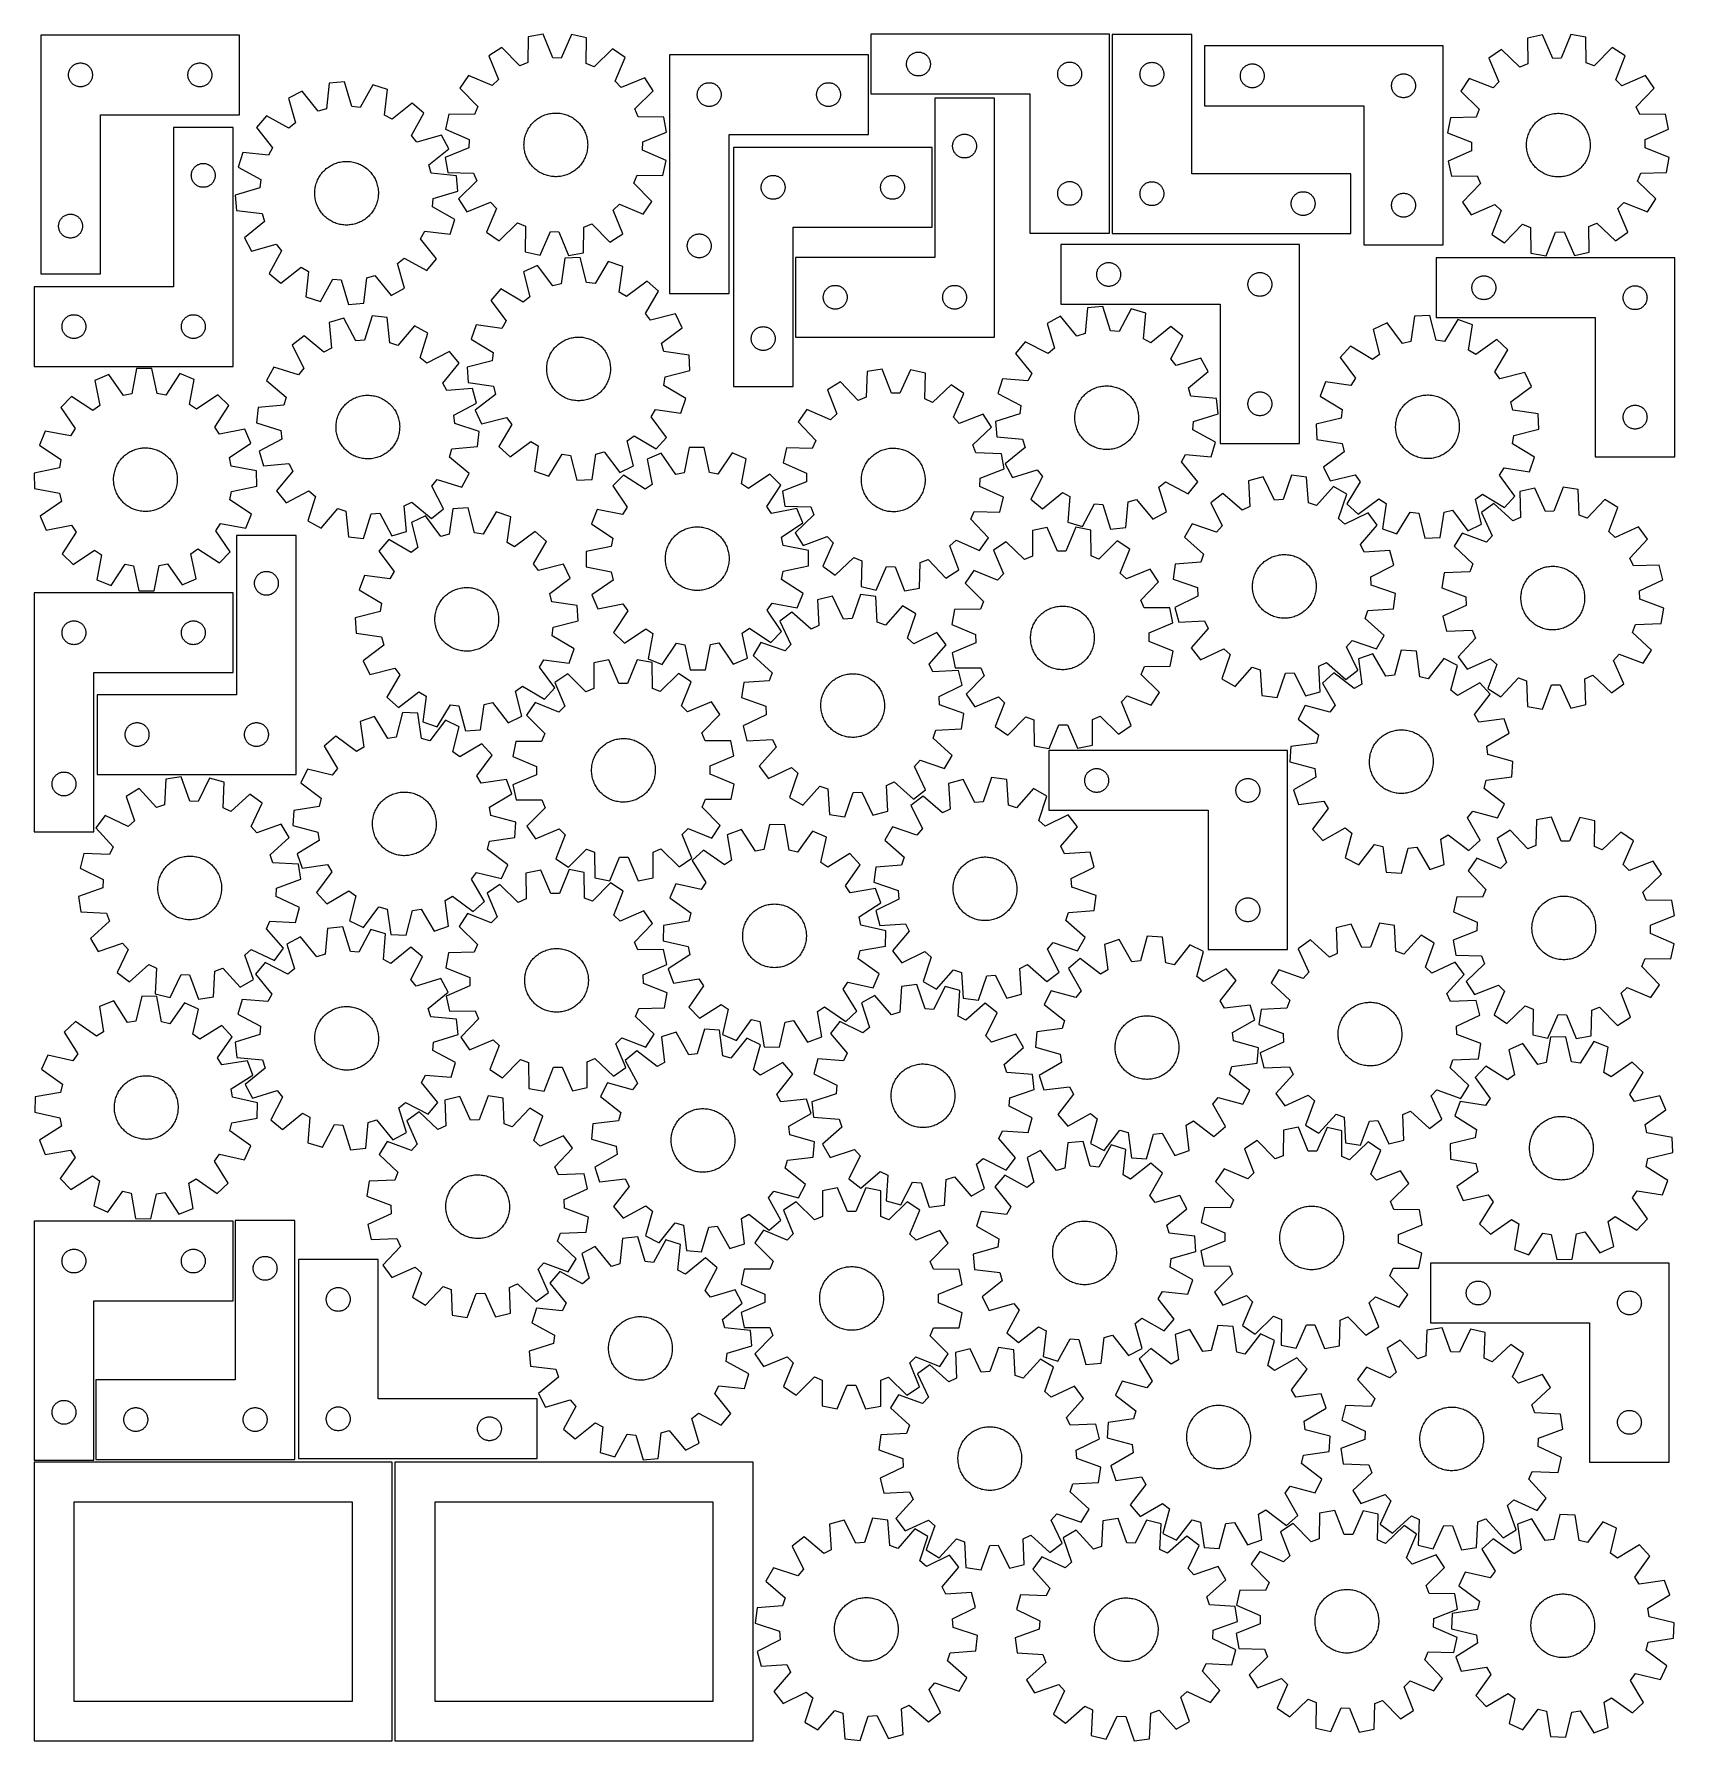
# Model space of a CAD drawing. Header units: millimetres. Extents: x 7 to 1243, y 7 to 1293.
import ezdxf

# ---------------------------------------------------------------- set-up
doc = ezdxf.new("R2010")
doc.units = ezdxf.units.MM
doc.layers.add('CUT', color=7, linetype='CONTINUOUS', true_color=0x000000)

msp = doc.modelspace()

# ---------------------------------------------------------------- linework, layer by layer
at = {"layer": 'CUT'}
for p, q in [((11.463829, 1292.407742), (11.463829, 1112.407742)), ((161.463829, 1292.407742), (11.463829, 1292.407742)), ((161.463829, 1232.407742), (161.463829, 1292.407742)), ((378.945329, 1291.035625), (378.611076, 1271.662172)), ((390.289917, 1293.129854), (378.945329, 1291.035625)), ((397.519164, 1275.152635), (390.289917, 1293.129854)), ((411.671089, 1292.834711), (403.94838, 1275.063887)), ((422.953548, 1290.42814), (411.671089, 1292.834711)), ((422.752917, 1271.052843), (422.953548, 1290.42814)), ((817.188808, 1293.089146), (637.188808, 1293.089146)), ((637.188808, 1293.089146), (637.188808, 1248.089146)), ((817.188808, 1143.089146), (817.188808, 1293.089146)), ((879.223083, 1292.878205), (819.223083, 1292.878205)), ((819.223083, 1292.878205), (819.223083, 1142.878205)), ((879.223083, 1187.878205), (879.223083, 1292.878205)), ((1143.595958, 1292.59212), (1132.319713, 1290.156598)), ((1132.319713, 1290.156598), (1132.570076, 1270.781879)), ((1151.364256, 1274.841178), (1143.595958, 1292.59212)), ((1164.976302, 1292.942144), (1157.793223, 1274.946428)), ((1176.326228, 1290.877041), (1164.976302, 1292.942144)), ((1176.710207, 1271.504509), (1176.326228, 1290.877041)), ((359.078756, 1283.126082), (349.39915, 1276.84988)), ((349.39915, 1276.84988), (356.50424, 1258.82323)), ((372.637293, 1269.28381), (359.078756, 1283.126082)), ((403.94838, 1275.063887), (397.519164, 1275.152635)), ((442.594228, 1281.973244), (428.658775, 1268.510496)), ((452.096907, 1275.432252), (442.594228, 1281.973244)), ((444.496943, 1257.608589), (452.096907, 1275.432252)), ((485.437218, 1277.538113), (485.437218, 1097.538113)), ((635.437218, 1277.538113), (485.437218, 1277.538113)), ((635.437218, 1217.538113), (635.437218, 1277.538113)), ((664.666437, 1273.482101), (664.873892, 1274.033297)), ((664.873892, 1274.033297), (665.116954, 1274.569744)), ((665.116954, 1274.569744), (665.39458, 1275.089146)), ((665.39458, 1275.089146), (665.705582, 1275.589278)), ((665.705582, 1275.589278), (666.048628, 1276.067999)), ((666.048628, 1276.067999), (666.42225, 1276.523259)), ((666.42225, 1276.523259), (666.824847, 1276.953107)), ((666.824847, 1276.953107), (667.254696, 1277.355704)), ((667.254696, 1277.355704), (667.709955, 1277.729326)), ((667.709955, 1277.729326), (668.188676, 1278.072373)), ((668.188676, 1278.072373), (668.688808, 1278.383375)), ((668.688808, 1278.383375), (669.20821, 1278.661001)), ((669.20821, 1278.661001), (669.744657, 1278.904062)), ((669.744657, 1278.904062), (670.295853, 1279.111517)), ((670.295853, 1279.111517), (670.859437, 1279.282479)), ((670.859437, 1279.282479), (671.432995, 1279.416214)), ((671.432995, 1279.416214), (672.014073, 1279.51215)), ((672.014073, 1279.51215), (672.60018, 1279.569877)), ((672.60018, 1279.569877), (673.188808, 1279.589146)), ((673.188808, 1279.589146), (673.777436, 1279.569877)), ((673.777436, 1279.569877), (674.363544, 1279.51215)), ((674.363544, 1279.51215), (674.944621, 1279.416214)), ((674.944621, 1279.416214), (675.51818, 1279.282479)), ((675.51818, 1279.282479), (676.081763, 1279.111517)), ((676.081763, 1279.111517), (676.632959, 1278.904062)), ((676.632959, 1278.904062), (677.169406, 1278.661001)), ((677.169406, 1278.661001), (677.688808, 1278.383375)), ((677.688808, 1278.383375), (678.18894, 1278.072373)), ((678.18894, 1278.072373), (678.667661, 1277.729326)), ((678.667661, 1277.729326), (679.122921, 1277.355704)), ((679.122921, 1277.355704), (679.552769, 1276.953107)), ((679.552769, 1276.953107), (679.955367, 1276.523259)), ((679.955367, 1276.523259), (680.328988, 1276.067999)), ((680.328988, 1276.067999), (680.672035, 1275.589278)), ((680.672035, 1275.589278), (680.983037, 1275.089146)), ((680.983037, 1275.089146), (681.260663, 1274.569744)), ((681.260663, 1274.569744), (681.503724, 1274.033297)), ((681.503724, 1274.033297), (681.711179, 1273.482101)), ((1068.89117, 1284.198277), (888.89117, 1284.198277)), ((888.89117, 1284.198277), (888.89117, 1239.198277)), ((1068.89117, 1134.198277), (1068.89117, 1284.198277)), ((1112.7008, 1281.651315), (1103.214942, 1275.085954)), ((1103.214942, 1275.085954), (1110.86063, 1257.281857)), ((1126.670763, 1268.224381), (1112.7008, 1281.651315)), ((1157.793223, 1274.946428), (1151.364256, 1274.841178)), ((1196.213038, 1283.018517), (1182.690075, 1269.141489)), ((1205.908721, 1276.767182), (1196.213038, 1283.018517)), ((1198.849925, 1258.722354), (1205.908721, 1276.767182)), ((32.463829, 1262.407742), (32.483099, 1262.99637)), ((32.483099, 1261.819114), (32.463829, 1262.407742)), ((32.483099, 1262.99637), (32.540826, 1263.582478)), ((32.540826, 1261.233006), (32.483099, 1261.819114)), ((32.540826, 1263.582478), (32.636762, 1264.163555)), ((32.636762, 1260.651929), (32.540826, 1261.233006)), ((32.636762, 1264.163555), (32.770497, 1264.737114)), ((32.770497, 1264.737114), (32.941458, 1265.300697)), ((32.941458, 1265.300697), (33.148914, 1265.851893)), ((33.148914, 1265.851893), (33.391975, 1266.38834)), ((33.391975, 1266.38834), (33.669601, 1266.907742)), ((33.669601, 1266.907742), (33.980603, 1267.407874)), ((33.980603, 1267.407874), (34.323649, 1267.886595)), ((34.323649, 1267.886595), (34.697271, 1268.341854)), ((34.697271, 1268.341854), (35.099868, 1268.771703)), ((35.099868, 1268.771703), (35.529717, 1269.1743)), ((35.529717, 1269.1743), (35.984977, 1269.547922)), ((35.984977, 1269.547922), (36.463697, 1269.890969)), ((36.463697, 1269.890969), (36.963829, 1270.201971)), ((36.963829, 1270.201971), (37.483231, 1270.479597)), ((37.483231, 1270.479597), (38.019679, 1270.722658)), ((38.019679, 1270.722658), (38.570874, 1270.930113)), ((38.570874, 1270.930113), (39.134458, 1271.101075)), ((39.134458, 1271.101075), (39.708017, 1271.23481)), ((39.708017, 1271.23481), (40.289094, 1271.330746)), ((40.289094, 1271.330746), (40.875201, 1271.388472)), ((40.875201, 1271.388472), (41.463829, 1271.407742)), ((41.463829, 1271.407742), (42.052458, 1271.388472)), ((42.052458, 1271.388472), (42.638565, 1271.330746)), ((42.638565, 1271.330746), (43.219642, 1271.23481)), ((43.219642, 1271.23481), (43.793201, 1271.101075)), ((43.793201, 1271.101075), (44.356785, 1270.930113)), ((44.356785, 1270.930113), (44.90798, 1270.722658)), ((44.90798, 1270.722658), (45.444428, 1270.479597)), ((45.444428, 1270.479597), (45.963829, 1270.201971)), ((45.963829, 1270.201971), (46.463962, 1269.890969)), ((46.463962, 1269.890969), (46.942682, 1269.547922)), ((46.942682, 1269.547922), (47.397942, 1269.1743)), ((47.397942, 1269.1743), (47.827791, 1268.771703)), ((47.827791, 1268.771703), (48.230388, 1268.341854)), ((48.230388, 1268.341854), (48.60401, 1267.886595)), ((48.60401, 1267.886595), (48.947056, 1267.407874)), ((48.947056, 1267.407874), (49.258058, 1266.907742)), ((49.258058, 1266.907742), (49.535684, 1266.38834)), ((49.535684, 1266.38834), (49.778745, 1265.851893)), ((49.778745, 1265.851893), (49.986201, 1265.300697)), ((49.986201, 1265.300697), (50.157162, 1264.737114)), ((50.157162, 1264.737114), (50.290897, 1264.163555)), ((50.290897, 1264.163555), (50.386833, 1263.582478)), ((50.386833, 1261.233006), (50.290897, 1260.651929)), ((50.386833, 1263.582478), (50.44456, 1262.99637)), ((50.44456, 1261.819114), (50.386833, 1261.233006)), ((50.44456, 1262.99637), (50.463829, 1262.407742)), ((50.463829, 1262.407742), (50.44456, 1261.819114)), ((122.463829, 1262.407742), (122.483099, 1262.99637)), ((122.483099, 1261.819114), (122.463829, 1262.407742)), ((122.483099, 1262.99637), (122.540826, 1263.582478)), ((122.540826, 1261.233006), (122.483099, 1261.819114)), ((122.540826, 1263.582478), (122.636762, 1264.163555)), ((122.636762, 1260.651929), (122.540826, 1261.233006)), ((122.636762, 1264.163555), (122.770497, 1264.737114)), ((122.770497, 1264.737114), (122.941458, 1265.300697)), ((122.941458, 1265.300697), (123.148914, 1265.851893)), ((123.148914, 1265.851893), (123.391975, 1266.38834)), ((123.391975, 1266.38834), (123.669601, 1266.907742)), ((123.669601, 1266.907742), (123.980603, 1267.407874)), ((123.980603, 1267.407874), (124.323649, 1267.886595)), ((124.323649, 1267.886595), (124.697271, 1268.341854)), ((124.697271, 1268.341854), (125.099868, 1268.771703)), ((125.099868, 1268.771703), (125.529717, 1269.1743)), ((125.529717, 1269.1743), (125.984977, 1269.547922)), ((125.984977, 1269.547922), (126.463697, 1269.890969)), ((126.463697, 1269.890969), (126.963829, 1270.201971)), ((126.963829, 1270.201971), (127.483231, 1270.479597)), ((127.483231, 1270.479597), (128.019679, 1270.722658)), ((128.019679, 1270.722658), (128.570874, 1270.930113)), ((128.570874, 1270.930113), (129.134458, 1271.101075)), ((129.134458, 1271.101075), (129.708017, 1271.23481)), ((129.708017, 1271.23481), (130.289094, 1271.330746)), ((130.289094, 1271.330746), (130.875201, 1271.388472)), ((130.875201, 1271.388472), (131.463829, 1271.407742)), ((131.463829, 1271.407742), (132.052458, 1271.388472)), ((132.052458, 1271.388472), (132.638565, 1271.330746)), ((132.638565, 1271.330746), (133.219642, 1271.23481)), ((133.219642, 1271.23481), (133.793201, 1271.101075)), ((133.793201, 1271.101075), (134.356785, 1270.930113)), ((134.356785, 1270.930113), (134.90798, 1270.722658)), ((134.90798, 1270.722658), (135.444428, 1270.479597)), ((135.444428, 1270.479597), (135.963829, 1270.201971)), ((135.963829, 1270.201971), (136.463962, 1269.890969)), ((136.463962, 1269.890969), (136.942682, 1269.547922)), ((136.942682, 1269.547922), (137.397942, 1269.1743)), ((137.397942, 1269.1743), (137.827791, 1268.771703)), ((137.827791, 1268.771703), (138.230388, 1268.341854)), ((138.230388, 1268.341854), (138.60401, 1267.886595)), ((138.60401, 1267.886595), (138.947056, 1267.407874)), ((138.947056, 1267.407874), (139.258058, 1266.907742)), ((139.258058, 1266.907742), (139.535684, 1266.38834)), ((139.535684, 1266.38834), (139.778745, 1265.851893)), ((139.778745, 1265.851893), (139.986201, 1265.300697)), ((139.986201, 1265.300697), (140.157162, 1264.737114)), ((140.157162, 1264.737114), (140.290897, 1264.163555)), ((140.290897, 1264.163555), (140.386833, 1263.582478)), ((140.386833, 1261.233006), (140.290897, 1260.651929)), ((140.386833, 1263.582478), (140.44456, 1262.99637)), ((140.44456, 1261.819114), (140.386833, 1261.233006)), ((140.44456, 1262.99637), (140.463829, 1262.407742)), ((140.463829, 1262.407742), (140.44456, 1261.819114)), ((334.071681, 1261.939807), (327.53069, 1252.437128)), ((351.895344, 1254.339843), (334.071681, 1261.939807)), ((378.611076, 1271.662172), (372.637293, 1269.28381)), ((428.658775, 1268.510496), (422.752917, 1271.052843)), ((664.188808, 1270.589146), (664.208078, 1271.177774)), ((664.208078, 1270.000518), (664.188808, 1270.589146)), ((664.208078, 1271.177774), (664.265804, 1271.763882)), ((664.265804, 1269.414411), (664.208078, 1270.000518)), ((664.265804, 1271.763882), (664.361741, 1272.344959)), ((664.361741, 1268.833333), (664.265804, 1269.414411)), ((664.361741, 1272.344959), (664.495476, 1272.918518)), ((664.495476, 1268.259775), (664.361741, 1268.833333)), ((664.495476, 1272.918518), (664.666437, 1273.482101)), ((664.666437, 1267.696191), (664.495476, 1268.259775)), ((664.873892, 1267.144995), (664.666437, 1267.696191)), ((665.116954, 1266.608548), (664.873892, 1267.144995)), ((665.39458, 1266.089146), (665.116954, 1266.608548)), ((665.705582, 1265.589014), (665.39458, 1266.089146)), ((666.048628, 1265.110293), (665.705582, 1265.589014)), ((666.42225, 1264.655034), (666.048628, 1265.110293)), ((666.824847, 1264.225185), (666.42225, 1264.655034)), ((667.254696, 1263.822588), (666.824847, 1264.225185)), ((667.709955, 1263.448966), (667.254696, 1263.822588)), ((668.188676, 1263.10592), (667.709955, 1263.448966)), ((668.688808, 1262.794918), (668.188676, 1263.10592)), ((669.20821, 1262.517292), (668.688808, 1262.794918)), ((669.744657, 1262.27423), (669.20821, 1262.517292)), ((670.295853, 1262.066775), (669.744657, 1262.27423)), ((670.859437, 1261.895814), (670.295853, 1262.066775)), ((671.432995, 1261.762079), (670.859437, 1261.895814)), ((672.014073, 1261.666142), (671.432995, 1261.762079)), ((672.60018, 1261.608416), (672.014073, 1261.666142)), ((673.188808, 1261.589146), (672.60018, 1261.608416)), ((673.777436, 1261.608416), (673.188808, 1261.589146)), ((674.363544, 1261.666142), (673.777436, 1261.608416)), ((674.944621, 1261.762079), (674.363544, 1261.666142)), ((675.51818, 1261.895814), (674.944621, 1261.762079)), ((676.081763, 1262.066775), (675.51818, 1261.895814)), ((676.632959, 1262.27423), (676.081763, 1262.066775)), ((677.169406, 1262.517292), (676.632959, 1262.27423)), ((677.688808, 1262.794918), (677.169406, 1262.517292)), ((678.18894, 1263.10592), (677.688808, 1262.794918)), ((678.667661, 1263.448966), (678.18894, 1263.10592)), ((679.122921, 1263.822588), (678.667661, 1263.448966)), ((679.552769, 1264.225185), (679.122921, 1263.822588)), ((679.955367, 1264.655034), (679.552769, 1264.225185)), ((680.328988, 1265.110293), (679.955367, 1264.655034)), ((680.672035, 1265.589014), (680.328988, 1265.110293)), ((680.983037, 1266.089146), (680.672035, 1265.589014)), ((681.260663, 1266.608548), (680.983037, 1266.089146)), ((681.503724, 1267.144995), (681.260663, 1266.608548)), ((681.711179, 1267.696191), (681.503724, 1267.144995)), ((681.711179, 1273.482101), (681.882141, 1272.918518)), ((681.882141, 1268.259775), (681.711179, 1267.696191)), ((681.882141, 1272.918518), (682.015876, 1272.344959)), ((682.015876, 1268.833333), (681.882141, 1268.259775)), ((682.015876, 1272.344959), (682.111812, 1271.763882)), ((682.111812, 1269.414411), (682.015876, 1268.833333)), ((682.111812, 1271.763882), (682.169539, 1271.177774)), ((682.169539, 1270.000518), (682.111812, 1269.414411)), ((682.169539, 1271.177774), (682.188808, 1270.589146)), ((682.188808, 1270.589146), (682.169539, 1270.000518)), ((778.188808, 1263.089146), (778.208078, 1263.677774)), ((778.208078, 1262.500518), (778.188808, 1263.089146)), ((778.208078, 1263.677774), (778.265804, 1264.263882)), ((778.265804, 1261.914411), (778.208078, 1262.500518)), ((778.265804, 1264.263882), (778.361741, 1264.844959)), ((778.361741, 1261.333333), (778.265804, 1261.914411)), ((778.361741, 1264.844959), (778.495476, 1265.418518)), ((778.495476, 1260.759775), (778.361741, 1261.333333)), ((778.495476, 1265.418518), (778.666437, 1265.982101)), ((778.666437, 1265.982101), (778.873892, 1266.533297)), ((778.873892, 1266.533297), (779.116954, 1267.069744)), ((779.116954, 1267.069744), (779.39458, 1267.589146)), ((779.39458, 1267.589146), (779.705582, 1268.089278)), ((779.705582, 1268.089278), (780.048628, 1268.567999)), ((780.048628, 1268.567999), (780.42225, 1269.023259)), ((780.42225, 1269.023259), (780.824847, 1269.453107)), ((780.824847, 1269.453107), (781.254696, 1269.855704)), ((781.254696, 1269.855704), (781.709955, 1270.229326)), ((781.709955, 1270.229326), (782.188676, 1270.572373)), ((782.188676, 1270.572373), (782.688808, 1270.883375)), ((782.688808, 1270.883375), (783.20821, 1271.161001)), ((783.20821, 1271.161001), (783.744657, 1271.404062)), ((783.744657, 1271.404062), (784.295853, 1271.611517)), ((784.295853, 1271.611517), (784.859437, 1271.782479)), ((784.859437, 1271.782479), (785.432995, 1271.916214)), ((785.432995, 1271.916214), (786.014073, 1272.01215)), ((786.014073, 1272.01215), (786.60018, 1272.069877)), ((786.60018, 1272.069877), (787.188808, 1272.089146)), ((787.188808, 1272.089146), (787.777436, 1272.069877)), ((787.777436, 1272.069877), (788.363544, 1272.01215)), ((788.363544, 1272.01215), (788.944621, 1271.916214)), ((788.944621, 1271.916214), (789.51818, 1271.782479)), ((789.51818, 1271.782479), (790.081763, 1271.611517)), ((790.081763, 1271.611517), (790.632959, 1271.404062)), ((790.632959, 1271.404062), (791.169406, 1271.161001)), ((791.169406, 1271.161001), (791.688808, 1270.883375)), ((791.688808, 1270.883375), (792.18894, 1270.572373)), ((792.18894, 1270.572373), (792.667661, 1270.229326)), ((792.667661, 1270.229326), (793.122921, 1269.855704)), ((793.122921, 1269.855704), (793.552769, 1269.453107)), ((793.552769, 1269.453107), (793.955367, 1269.023259)), ((793.955367, 1269.023259), (794.328988, 1268.567999)), ((794.328988, 1268.567999), (794.672035, 1268.089278)), ((794.672035, 1268.089278), (794.983037, 1267.589146)), ((794.983037, 1267.589146), (795.260663, 1267.069744)), ((795.260663, 1267.069744), (795.503724, 1266.533297)), ((795.503724, 1266.533297), (795.711179, 1265.982101)), ((795.711179, 1265.982101), (795.882141, 1265.418518)), ((795.882141, 1265.418518), (796.015876, 1264.844959)), ((796.015876, 1261.333333), (795.882141, 1260.759775)), ((796.015876, 1264.844959), (796.111812, 1264.263882)), ((796.111812, 1261.914411), (796.015876, 1261.333333)), ((796.111812, 1264.263882), (796.169539, 1263.677774)), ((796.169539, 1262.500518), (796.111812, 1261.914411)), ((796.169539, 1263.677774), (796.188808, 1263.089146)), ((796.188808, 1263.089146), (796.169539, 1262.500518)), ((840.223083, 1262.878205), (840.242352, 1263.466833)), ((840.242352, 1262.289577), (840.223083, 1262.878205)), ((840.242352, 1263.466833), (840.300079, 1264.052941)), ((840.300079, 1261.703469), (840.242352, 1262.289577)), ((840.300079, 1264.052941), (840.396015, 1264.634018)), ((840.396015, 1261.122392), (840.300079, 1261.703469)), ((840.396015, 1264.634018), (840.52975, 1265.207577)), ((840.52975, 1260.548834), (840.396015, 1261.122392)), ((840.52975, 1265.207577), (840.700711, 1265.77116)), ((840.700711, 1265.77116), (840.908167, 1266.322356)), ((840.908167, 1266.322356), (841.151228, 1266.858803)), ((841.151228, 1266.858803), (841.428854, 1267.378205)), ((841.428854, 1267.378205), (841.739856, 1267.878337)), ((841.739856, 1267.878337), (842.082902, 1268.357058)), ((842.082902, 1268.357058), (842.456524, 1268.812318)), ((842.456524, 1268.812318), (842.859122, 1269.242166)), ((842.859122, 1269.242166), (843.28897, 1269.644763)), ((843.28897, 1269.644763), (843.74423, 1270.018385)), ((843.74423, 1270.018385), (844.22295, 1270.361432)), ((844.22295, 1270.361432), (844.723083, 1270.672434)), ((844.723083, 1270.672434), (845.242484, 1270.95006)), ((845.242484, 1270.95006), (845.778932, 1271.193121)), ((845.778932, 1271.193121), (846.330127, 1271.400576)), ((846.330127, 1271.400576), (846.893711, 1271.571538)), ((846.893711, 1271.571538), (847.46727, 1271.705273)), ((847.46727, 1271.705273), (848.048347, 1271.801209)), ((848.048347, 1271.801209), (848.634454, 1271.858935)), ((848.634454, 1271.858935), (849.223083, 1271.878205)), ((849.223083, 1271.878205), (849.811711, 1271.858935)), ((849.811711, 1271.858935), (850.397818, 1271.801209)), ((850.397818, 1271.801209), (850.978895, 1271.705273)), ((850.978895, 1271.705273), (851.552454, 1271.571538)), ((851.552454, 1271.571538), (852.116038, 1271.400576)), ((852.116038, 1271.400576), (852.667233, 1271.193121)), ((852.667233, 1271.193121), (853.203681, 1270.95006)), ((853.203681, 1270.95006), (853.723083, 1270.672434)), ((853.723083, 1270.672434), (854.223215, 1270.361432)), ((854.223215, 1270.361432), (854.701935, 1270.018385)), ((854.701935, 1270.018385), (855.157195, 1269.644763)), ((855.157195, 1269.644763), (855.587044, 1269.242166)), ((855.587044, 1269.242166), (855.989641, 1268.812318)), ((855.989641, 1268.812318), (856.363263, 1268.357058)), ((856.363263, 1268.357058), (856.706309, 1267.878337)), ((856.706309, 1267.878337), (857.017311, 1267.378205)), ((857.017311, 1267.378205), (857.294937, 1266.858803)), ((857.294937, 1266.858803), (857.537998, 1266.322356)), ((857.537998, 1266.322356), (857.745454, 1265.77116)), ((857.745454, 1265.77116), (857.916415, 1265.207577)), ((857.916415, 1265.207577), (858.05015, 1264.634018)), ((858.05015, 1261.122392), (857.916415, 1260.548834)), ((858.05015, 1264.634018), (858.146086, 1264.052941)), ((858.146086, 1261.703469), (858.05015, 1261.122392)), ((858.146086, 1264.052941), (858.203813, 1263.466833)), ((858.203813, 1262.289577), (858.146086, 1261.703469)), ((858.203813, 1263.466833), (858.223083, 1262.878205)), ((858.223083, 1262.878205), (858.203813, 1262.289577)), ((915.89117, 1261.698277), (915.91044, 1262.286905)), ((915.91044, 1261.109649), (915.89117, 1261.698277)), ((915.91044, 1262.286905), (915.968167, 1262.873013)), ((915.968167, 1260.523541), (915.91044, 1261.109649)), ((915.968167, 1262.873013), (916.064103, 1263.45409)), ((916.064103, 1263.45409), (916.197838, 1264.027648)), ((916.197838, 1264.027648), (916.368799, 1264.591232)), ((916.368799, 1264.591232), (916.576255, 1265.142428)), ((916.576255, 1265.142428), (916.819316, 1265.678875)), ((916.819316, 1265.678875), (917.096942, 1266.198277)), ((917.096942, 1266.198277), (917.407944, 1266.698409)), ((917.407944, 1266.698409), (917.75099, 1267.17713)), ((917.75099, 1267.17713), (918.124612, 1267.632389)), ((918.124612, 1267.632389), (918.527209, 1268.062238)), ((918.527209, 1268.062238), (918.957058, 1268.464835)), ((918.957058, 1268.464835), (919.412317, 1268.838457)), ((919.412317, 1268.838457), (919.891038, 1269.181504)), ((919.891038, 1269.181504), (920.39117, 1269.492506)), ((920.39117, 1269.492506), (920.910572, 1269.770132)), ((920.910572, 1269.770132), (921.447019, 1270.013193)), ((921.447019, 1270.013193), (921.998215, 1270.220648)), ((921.998215, 1270.220648), (922.561799, 1270.39161)), ((922.561799, 1270.39161), (923.135357, 1270.525345)), ((923.135357, 1270.525345), (923.716435, 1270.621281)), ((923.716435, 1270.621281), (924.302542, 1270.679007)), ((924.302542, 1270.679007), (924.89117, 1270.698277)), ((924.89117, 1270.698277), (925.479798, 1270.679007)), ((925.479798, 1270.679007), (926.065906, 1270.621281)), ((926.065906, 1270.621281), (926.646983, 1270.525345)), ((926.646983, 1270.525345), (927.220542, 1270.39161)), ((927.220542, 1270.39161), (927.784125, 1270.220648)), ((927.784125, 1270.220648), (928.335321, 1270.013193)), ((928.335321, 1270.013193), (928.871769, 1269.770132)), ((928.871769, 1269.770132), (929.39117, 1269.492506)), ((929.39117, 1269.492506), (929.891302, 1269.181504)), ((929.891302, 1269.181504), (930.370023, 1268.838457)), ((930.370023, 1268.838457), (930.825283, 1268.464835)), ((930.825283, 1268.464835), (931.255131, 1268.062238)), ((931.255131, 1268.062238), (931.657729, 1267.632389)), ((931.657729, 1267.632389), (932.03135, 1267.17713)), ((932.03135, 1267.17713), (932.374397, 1266.698409)), ((932.374397, 1266.698409), (932.685399, 1266.198277)), ((932.685399, 1266.198277), (932.963025, 1265.678875)), ((932.963025, 1265.678875), (933.206086, 1265.142428)), ((933.206086, 1265.142428), (933.413541, 1264.591232)), ((933.413541, 1264.591232), (933.584503, 1264.027648)), ((933.584503, 1264.027648), (933.718238, 1263.45409)), ((933.718238, 1263.45409), (933.814174, 1262.873013)), ((933.814174, 1262.873013), (933.871901, 1262.286905)), ((933.871901, 1261.109649), (933.814174, 1260.523541)), ((933.871901, 1262.286905), (933.89117, 1261.698277)), ((933.89117, 1261.698277), (933.871901, 1261.109649)), ((1032.527209, 1260.562238), (1032.957058, 1260.964835)), ((1032.957058, 1260.964835), (1033.412317, 1261.338457)), ((1033.412317, 1261.338457), (1033.891038, 1261.681504)), ((1033.891038, 1261.681504), (1034.39117, 1261.992506)), ((1034.39117, 1261.992506), (1034.910572, 1262.270132)), ((1034.910572, 1262.270132), (1035.447019, 1262.513193)), ((1035.447019, 1262.513193), (1035.998215, 1262.720648)), ((1035.998215, 1262.720648), (1036.561799, 1262.89161)), ((1036.561799, 1262.89161), (1037.135357, 1263.025345)), ((1037.135357, 1263.025345), (1037.716435, 1263.121281)), ((1037.716435, 1263.121281), (1038.302542, 1263.179007)), ((1038.302542, 1263.179007), (1038.89117, 1263.198277)), ((1038.89117, 1263.198277), (1039.479798, 1263.179007)), ((1039.479798, 1263.179007), (1040.065906, 1263.121281)), ((1040.065906, 1263.121281), (1040.646983, 1263.025345)), ((1040.646983, 1263.025345), (1041.220542, 1262.89161)), ((1041.220542, 1262.89161), (1041.784125, 1262.720648)), ((1041.784125, 1262.720648), (1042.335321, 1262.513193)), ((1042.335321, 1262.513193), (1042.871769, 1262.270132)), ((1042.871769, 1262.270132), (1043.39117, 1261.992506)), ((1043.39117, 1261.992506), (1043.891302, 1261.681504)), ((1043.891302, 1261.681504), (1044.370023, 1261.338457)), ((1044.370023, 1261.338457), (1044.825283, 1260.964835)), ((1044.825283, 1260.964835), (1045.255131, 1260.562238)), ((1132.570076, 1270.781879), (1126.670763, 1268.224381)), ((1182.690075, 1269.141489), (1176.710207, 1271.504509)), ((1221.274411, 1261.8965), (1203.470314, 1254.250812)), ((1227.839772, 1252.410642), (1221.274411, 1261.8965)), ((32.770497, 1260.078371), (32.636762, 1260.651929)), ((32.941458, 1259.514787), (32.770497, 1260.078371)), ((33.148914, 1258.963591), (32.941458, 1259.514787)), ((33.391975, 1258.427144), (33.148914, 1258.963591)), ((33.669601, 1257.907742), (33.391975, 1258.427144)), ((33.980603, 1257.40761), (33.669601, 1257.907742)), ((34.323649, 1256.928889), (33.980603, 1257.40761)), ((34.697271, 1256.47363), (34.323649, 1256.928889)), ((35.099868, 1256.043781), (34.697271, 1256.47363)), ((35.529717, 1255.641184), (35.099868, 1256.043781)), ((35.984977, 1255.267562), (35.529717, 1255.641184)), ((36.463697, 1254.924516), (35.984977, 1255.267562)), ((36.963829, 1254.613513), (36.463697, 1254.924516)), ((37.483231, 1254.335887), (36.963829, 1254.613513)), ((38.019679, 1254.092826), (37.483231, 1254.335887)), ((38.570874, 1253.885371), (38.019679, 1254.092826)), ((39.134458, 1253.71441), (38.570874, 1253.885371)), ((39.708017, 1253.580675), (39.134458, 1253.71441)), ((40.289094, 1253.484738), (39.708017, 1253.580675)), ((40.875201, 1253.427012), (40.289094, 1253.484738)), ((41.463829, 1253.407742), (40.875201, 1253.427012)), ((42.052458, 1253.427012), (41.463829, 1253.407742)), ((42.638565, 1253.484738), (42.052458, 1253.427012)), ((43.219642, 1253.580675), (42.638565, 1253.484738)), ((43.793201, 1253.71441), (43.219642, 1253.580675)), ((44.356785, 1253.885371), (43.793201, 1253.71441)), ((44.90798, 1254.092826), (44.356785, 1253.885371)), ((45.444428, 1254.335887), (44.90798, 1254.092826)), ((45.963829, 1254.613513), (45.444428, 1254.335887)), ((46.463962, 1254.924516), (45.963829, 1254.613513)), ((46.942682, 1255.267562), (46.463962, 1254.924516)), ((47.397942, 1255.641184), (46.942682, 1255.267562)), ((47.827791, 1256.043781), (47.397942, 1255.641184)), ((48.230388, 1256.47363), (47.827791, 1256.043781)), ((48.60401, 1256.928889), (48.230388, 1256.47363)), ((48.947056, 1257.40761), (48.60401, 1256.928889)), ((49.258058, 1257.907742), (48.947056, 1257.40761)), ((49.535684, 1258.427144), (49.258058, 1257.907742)), ((49.778745, 1258.963591), (49.535684, 1258.427144)), ((49.986201, 1259.514787), (49.778745, 1258.963591)), ((50.157162, 1260.078371), (49.986201, 1259.514787)), ((50.290897, 1260.651929), (50.157162, 1260.078371)), ((122.770497, 1260.078371), (122.636762, 1260.651929)), ((122.941458, 1259.514787), (122.770497, 1260.078371)), ((123.148914, 1258.963591), (122.941458, 1259.514787)), ((123.391975, 1258.427144), (123.148914, 1258.963591)), ((123.669601, 1257.907742), (123.391975, 1258.427144)), ((123.980603, 1257.40761), (123.669601, 1257.907742)), ((124.323649, 1256.928889), (123.980603, 1257.40761)), ((124.697271, 1256.47363), (124.323649, 1256.928889)), ((125.099868, 1256.043781), (124.697271, 1256.47363)), ((125.529717, 1255.641184), (125.099868, 1256.043781)), ((125.984977, 1255.267562), (125.529717, 1255.641184)), ((126.463697, 1254.924516), (125.984977, 1255.267562)), ((126.963829, 1254.613513), (126.463697, 1254.924516)), ((127.483231, 1254.335887), (126.963829, 1254.613513)), ((128.019679, 1254.092826), (127.483231, 1254.335887)), ((128.570874, 1253.885371), (128.019679, 1254.092826)), ((129.134458, 1253.71441), (128.570874, 1253.885371)), ((129.708017, 1253.580675), (129.134458, 1253.71441)), ((130.289094, 1253.484738), (129.708017, 1253.580675)), ((130.875201, 1253.427012), (130.289094, 1253.484738)), ((131.463829, 1253.407742), (130.875201, 1253.427012)), ((132.052458, 1253.427012), (131.463829, 1253.407742)), ((132.638565, 1253.484738), (132.052458, 1253.427012)), ((133.219642, 1253.580675), (132.638565, 1253.484738)), ((133.793201, 1253.71441), (133.219642, 1253.580675)), ((134.356785, 1253.885371), (133.793201, 1253.71441)), ((134.90798, 1254.092826), (134.356785, 1253.885371)), ((135.444428, 1254.335887), (134.90798, 1254.092826)), ((135.963829, 1254.613513), (135.444428, 1254.335887)), ((136.463962, 1254.924516), (135.963829, 1254.613513)), ((136.942682, 1255.267562), (136.463962, 1254.924516)), ((137.397942, 1255.641184), (136.942682, 1255.267562)), ((137.827791, 1256.043781), (137.397942, 1255.641184)), ((138.230388, 1256.47363), (137.827791, 1256.043781)), ((138.60401, 1256.928889), (138.230388, 1256.47363)), ((138.947056, 1257.40761), (138.60401, 1256.928889)), ((139.258058, 1257.907742), (138.947056, 1257.40761)), ((139.535684, 1258.427144), (139.258058, 1257.907742)), ((139.778745, 1258.963591), (139.535684, 1258.427144)), ((139.986201, 1259.514787), (139.778745, 1258.963591)), ((140.157162, 1260.078371), (139.986201, 1259.514787)), ((140.290897, 1260.651929), (140.157162, 1260.078371)), ((208.522979, 1250.224683), (198.287481, 1244.903025)), ((220.695466, 1235.149107), (208.522979, 1250.224683)), ((229.054962, 1256.197898), (226.869335, 1236.945225)), ((240.547839, 1257.197514), (229.054962, 1256.197898)), ((246.024578, 1238.611289), (240.547839, 1257.197514)), ((261.802768, 1254.858796), (252.415833, 1237.908048)), ((272.803339, 1251.384186), (261.802768, 1254.858796)), ((270.750545, 1232.116896), (272.803339, 1251.384186)), ((327.53069, 1252.437128), (340.993437, 1238.501676)), ((356.50424, 1258.82323), (351.895344, 1254.339843)), ((448.98033, 1252.999693), (444.496943, 1257.608589)), ((467.00698, 1260.104783), (448.98033, 1252.999693)), ((459.44091, 1236.86664), (473.283182, 1250.425177)), ((473.283182, 1250.425177), (467.00698, 1260.104783)), ((506.437218, 1247.538113), (506.456488, 1248.126741)), ((506.456488, 1248.126741), (506.514214, 1248.712849)), ((506.514214, 1248.712849), (506.610151, 1249.293926)), ((506.610151, 1249.293926), (506.743886, 1249.867485)), ((506.743886, 1249.867485), (506.914847, 1250.431068)), ((506.914847, 1250.431068), (507.122302, 1250.982264)), ((507.122302, 1250.982264), (507.365363, 1251.518711)), ((507.365363, 1251.518711), (507.64299, 1252.038113)), ((507.64299, 1252.038113), (507.953992, 1252.538245)), ((507.953992, 1252.538245), (508.297038, 1253.016966)), ((508.297038, 1253.016966), (508.67066, 1253.472226)), ((508.67066, 1253.472226), (509.073257, 1253.902074)), ((509.073257, 1253.902074), (509.503106, 1254.304671)), ((509.503106, 1254.304671), (509.958365, 1254.678293)), ((509.958365, 1254.678293), (510.437086, 1255.02134)), ((510.437086, 1255.02134), (510.937218, 1255.332342)), ((510.937218, 1255.332342), (511.45662, 1255.609968)), ((511.45662, 1255.609968), (511.993067, 1255.853029)), ((511.993067, 1255.853029), (512.544263, 1256.060484)), ((512.544263, 1256.060484), (513.107847, 1256.231446)), ((513.107847, 1256.231446), (513.681405, 1256.365181)), ((513.681405, 1256.365181), (514.262482, 1256.461117)), ((514.262482, 1256.461117), (514.84859, 1256.518844)), ((514.84859, 1256.518844), (515.437218, 1256.538113)), ((515.437218, 1256.538113), (516.025846, 1256.518844)), ((516.025846, 1256.518844), (516.611954, 1256.461117)), ((516.611954, 1256.461117), (517.193031, 1256.365181)), ((517.193031, 1256.365181), (517.76659, 1256.231446)), ((517.76659, 1256.231446), (518.330173, 1256.060484)), ((518.330173, 1256.060484), (518.881369, 1255.853029)), ((518.881369, 1255.853029), (519.417816, 1255.609968)), ((519.417816, 1255.609968), (519.937218, 1255.332342)), ((519.937218, 1255.332342), (520.43735, 1255.02134)), ((520.43735, 1255.02134), (520.916071, 1254.678293)), ((520.916071, 1254.678293), (521.371331, 1254.304671)), ((521.371331, 1254.304671), (521.801179, 1253.902074)), ((521.801179, 1253.902074), (522.203776, 1253.472226)), ((522.203776, 1253.472226), (522.577398, 1253.016966)), ((522.577398, 1253.016966), (522.920445, 1252.538245)), ((522.920445, 1252.538245), (523.231447, 1252.038113)), ((523.231447, 1252.038113), (523.509073, 1251.518711)), ((523.509073, 1251.518711), (523.752134, 1250.982264)), ((523.752134, 1250.982264), (523.959589, 1250.431068)), ((523.959589, 1250.431068), (524.130551, 1249.867485)), ((524.130551, 1249.867485), (524.264286, 1249.293926)), ((524.264286, 1249.293926), (524.360222, 1248.712849)), ((524.360222, 1248.712849), (524.417948, 1248.126741)), ((524.417948, 1248.126741), (524.437218, 1247.538113)), ((596.437218, 1247.538113), (596.456488, 1248.126741)), ((596.456488, 1248.126741), (596.514214, 1248.712849)), ((596.514214, 1248.712849), (596.610151, 1249.293926)), ((596.610151, 1249.293926), (596.743886, 1249.867485)), ((596.743886, 1249.867485), (596.914847, 1250.431068)), ((596.914847, 1250.431068), (597.122302, 1250.982264)), ((597.122302, 1250.982264), (597.365363, 1251.518711)), ((597.365363, 1251.518711), (597.64299, 1252.038113)), ((597.64299, 1252.038113), (597.953992, 1252.538245)), ((597.953992, 1252.538245), (598.297038, 1253.016966)), ((598.297038, 1253.016966), (598.67066, 1253.472226)), ((598.67066, 1253.472226), (599.073257, 1253.902074)), ((599.073257, 1253.902074), (599.503106, 1254.304671)), ((599.503106, 1254.304671), (599.958365, 1254.678293)), ((599.958365, 1254.678293), (600.437086, 1255.02134)), ((600.437086, 1255.02134), (600.937218, 1255.332342)), ((600.937218, 1255.332342), (601.45662, 1255.609968)), ((601.45662, 1255.609968), (601.993067, 1255.853029)), ((601.993067, 1255.853029), (602.544263, 1256.060484)), ((602.544263, 1256.060484), (603.107847, 1256.231446)), ((603.107847, 1256.231446), (603.681405, 1256.365181)), ((603.681405, 1256.365181), (604.262482, 1256.461117)), ((604.262482, 1256.461117), (604.84859, 1256.518844)), ((604.84859, 1256.518844), (605.437218, 1256.538113)), ((605.437218, 1256.538113), (606.025846, 1256.518844)), ((606.025846, 1256.518844), (606.611954, 1256.461117)), ((606.611954, 1256.461117), (607.193031, 1256.365181)), ((607.193031, 1256.365181), (607.76659, 1256.231446)), ((607.76659, 1256.231446), (608.330173, 1256.060484)), ((608.330173, 1256.060484), (608.881369, 1255.853029)), ((608.881369, 1255.853029), (609.417816, 1255.609968)), ((609.417816, 1255.609968), (609.937218, 1255.332342)), ((609.937218, 1255.332342), (610.43735, 1255.02134)), ((610.43735, 1255.02134), (610.916071, 1254.678293)), ((610.916071, 1254.678293), (611.371331, 1254.304671)), ((611.371331, 1254.304671), (611.801179, 1253.902074)), ((611.801179, 1253.902074), (612.203776, 1253.472226)), ((612.203776, 1253.472226), (612.577398, 1253.016966)), ((612.577398, 1253.016966), (612.920445, 1252.538245)), ((612.920445, 1252.538245), (613.231447, 1252.038113)), ((613.231447, 1252.038113), (613.509073, 1251.518711)), ((613.509073, 1251.518711), (613.752134, 1250.982264)), ((613.752134, 1250.982264), (613.959589, 1250.431068)), ((613.959589, 1250.431068), (614.130551, 1249.867485)), ((614.130551, 1249.867485), (614.264286, 1249.293926)), ((614.264286, 1249.293926), (614.360222, 1248.712849)), ((614.360222, 1248.712849), (614.417948, 1248.126741)), ((614.417948, 1248.126741), (614.437218, 1247.538113)), ((637.188808, 1248.089146), (757.188808, 1248.089146)), ((757.188808, 1248.089146), (757.188808, 1143.089146)), ((778.666437, 1260.196191), (778.495476, 1260.759775)), ((778.873892, 1259.644995), (778.666437, 1260.196191)), ((779.116954, 1259.108548), (778.873892, 1259.644995)), ((779.39458, 1258.589146), (779.116954, 1259.108548)), ((779.705582, 1258.089014), (779.39458, 1258.589146)), ((780.048628, 1257.610293), (779.705582, 1258.089014)), ((780.42225, 1257.155034), (780.048628, 1257.610293)), ((780.824847, 1256.725185), (780.42225, 1257.155034)), ((781.254696, 1256.322588), (780.824847, 1256.725185)), ((781.709955, 1255.948966), (781.254696, 1256.322588)), ((782.188676, 1255.60592), (781.709955, 1255.948966)), ((782.688808, 1255.294918), (782.188676, 1255.60592)), ((783.20821, 1255.017292), (782.688808, 1255.294918)), ((783.744657, 1254.77423), (783.20821, 1255.017292)), ((784.295853, 1254.566775), (783.744657, 1254.77423)), ((784.859437, 1254.395814), (784.295853, 1254.566775)), ((785.432995, 1254.262079), (784.859437, 1254.395814)), ((786.014073, 1254.166142), (785.432995, 1254.262079)), ((786.60018, 1254.108416), (786.014073, 1254.166142)), ((787.188808, 1254.089146), (786.60018, 1254.108416)), ((787.777436, 1254.108416), (787.188808, 1254.089146)), ((788.363544, 1254.166142), (787.777436, 1254.108416)), ((788.944621, 1254.262079), (788.363544, 1254.166142)), ((789.51818, 1254.395814), (788.944621, 1254.262079)), ((790.081763, 1254.566775), (789.51818, 1254.395814)), ((790.632959, 1254.77423), (790.081763, 1254.566775)), ((791.169406, 1255.017292), (790.632959, 1254.77423)), ((791.688808, 1255.294918), (791.169406, 1255.017292)), ((792.18894, 1255.60592), (791.688808, 1255.294918)), ((792.667661, 1255.948966), (792.18894, 1255.60592)), ((793.122921, 1256.322588), (792.667661, 1255.948966)), ((793.552769, 1256.725185), (793.122921, 1256.322588)), ((793.955367, 1257.155034), (793.552769, 1256.725185)), ((794.328988, 1257.610293), (793.955367, 1257.155034)), ((794.672035, 1258.089014), (794.328988, 1257.610293)), ((794.983037, 1258.589146), (794.672035, 1258.089014)), ((795.260663, 1259.108548), (794.983037, 1258.589146)), ((795.503724, 1259.644995), (795.260663, 1259.108548)), ((795.711179, 1260.196191), (795.503724, 1259.644995)), ((795.882141, 1260.759775), (795.711179, 1260.196191)), ((840.700711, 1259.98525), (840.52975, 1260.548834)), ((840.908167, 1259.434054), (840.700711, 1259.98525)), ((841.151228, 1258.897607), (840.908167, 1259.434054)), ((841.428854, 1258.378205), (841.151228, 1258.897607)), ((841.739856, 1257.878073), (841.428854, 1258.378205)), ((842.082902, 1257.399352), (841.739856, 1257.878073)), ((842.456524, 1256.944093), (842.082902, 1257.399352)), ((842.859122, 1256.514244), (842.456524, 1256.944093)), ((843.28897, 1256.111647), (842.859122, 1256.514244)), ((843.74423, 1255.738025), (843.28897, 1256.111647)), ((844.22295, 1255.394979), (843.74423, 1255.738025)), ((844.723083, 1255.083977), (844.22295, 1255.394979)), ((845.242484, 1254.806351), (844.723083, 1255.083977)), ((845.778932, 1254.563289), (845.242484, 1254.806351)), ((846.330127, 1254.355834), (845.778932, 1254.563289)), ((846.893711, 1254.184873), (846.330127, 1254.355834)), ((847.46727, 1254.051138), (846.893711, 1254.184873)), ((848.048347, 1253.955201), (847.46727, 1254.051138)), ((848.634454, 1253.897475), (848.048347, 1253.955201)), ((849.223083, 1253.878205), (848.634454, 1253.897475)), ((849.811711, 1253.897475), (849.223083, 1253.878205)), ((850.397818, 1253.955201), (849.811711, 1253.897475)), ((850.978895, 1254.051138), (850.397818, 1253.955201)), ((851.552454, 1254.184873), (850.978895, 1254.051138)), ((852.116038, 1254.355834), (851.552454, 1254.184873)), ((852.667233, 1254.563289), (852.116038, 1254.355834)), ((853.203681, 1254.806351), (852.667233, 1254.563289)), ((853.723083, 1255.083977), (853.203681, 1254.806351)), ((854.223215, 1255.394979), (853.723083, 1255.083977)), ((854.701935, 1255.738025), (854.223215, 1255.394979)), ((855.157195, 1256.111647), (854.701935, 1255.738025)), ((855.587044, 1256.514244), (855.157195, 1256.111647)), ((855.989641, 1256.944093), (855.587044, 1256.514244)), ((856.363263, 1257.399352), (855.989641, 1256.944093)), ((856.706309, 1257.878073), (856.363263, 1257.399352)), ((857.017311, 1258.378205), (856.706309, 1257.878073)), ((857.294937, 1258.897607), (857.017311, 1258.378205)), ((857.537998, 1259.434054), (857.294937, 1258.897607)), ((857.745454, 1259.98525), (857.537998, 1259.434054)), ((857.916415, 1260.548834), (857.745454, 1259.98525)), ((916.064103, 1259.942464), (915.968167, 1260.523541)), ((916.197838, 1259.368906), (916.064103, 1259.942464)), ((916.368799, 1258.805322), (916.197838, 1259.368906)), ((916.576255, 1258.254126), (916.368799, 1258.805322)), ((916.819316, 1257.717679), (916.576255, 1258.254126)), ((917.096942, 1257.198277), (916.819316, 1257.717679)), ((917.407944, 1256.698145), (917.096942, 1257.198277)), ((917.75099, 1256.219424), (917.407944, 1256.698145)), ((918.124612, 1255.764165), (917.75099, 1256.219424)), ((918.527209, 1255.334316), (918.124612, 1255.764165)), ((918.957058, 1254.931719), (918.527209, 1255.334316)), ((919.412317, 1254.558097), (918.957058, 1254.931719)), ((919.891038, 1254.215051), (919.412317, 1254.558097)), ((920.39117, 1253.904048), (919.891038, 1254.215051)), ((920.910572, 1253.626422), (920.39117, 1253.904048)), ((921.447019, 1253.383361), (920.910572, 1253.626422)), ((921.998215, 1253.175906), (921.447019, 1253.383361)), ((922.561799, 1253.004945), (921.998215, 1253.175906)), ((923.135357, 1252.87121), (922.561799, 1253.004945)), ((923.716435, 1252.775273), (923.135357, 1252.87121)), ((924.302542, 1252.717547), (923.716435, 1252.775273)), ((924.89117, 1252.698277), (924.302542, 1252.717547)), ((925.479798, 1252.717547), (924.89117, 1252.698277)), ((926.065906, 1252.775273), (925.479798, 1252.717547)), ((926.646983, 1252.87121), (926.065906, 1252.775273)), ((927.220542, 1253.004945), (926.646983, 1252.87121)), ((927.784125, 1253.175906), (927.220542, 1253.004945)), ((928.335321, 1253.383361), (927.784125, 1253.175906)), ((928.871769, 1253.626422), (928.335321, 1253.383361)), ((929.39117, 1253.904048), (928.871769, 1253.626422)), ((929.891302, 1254.215051), (929.39117, 1253.904048)), ((930.370023, 1254.558097), (929.891302, 1254.215051)), ((930.825283, 1254.931719), (930.370023, 1254.558097)), ((931.255131, 1255.334316), (930.825283, 1254.931719)), ((931.657729, 1255.764165), (931.255131, 1255.334316)), ((932.03135, 1256.219424), (931.657729, 1255.764165)), ((932.374397, 1256.698145), (932.03135, 1256.219424)), ((932.685399, 1257.198277), (932.374397, 1256.698145)), ((932.963025, 1257.717679), (932.685399, 1257.198277)), ((933.206086, 1258.254126), (932.963025, 1257.717679)), ((933.413541, 1258.805322), (933.206086, 1258.254126)), ((933.584503, 1259.368906), (933.413541, 1258.805322)), ((933.718238, 1259.942464), (933.584503, 1259.368906)), ((933.814174, 1260.523541), (933.718238, 1259.942464)), ((1029.89117, 1254.198277), (1029.91044, 1254.786905)), ((1029.91044, 1253.609649), (1029.89117, 1254.198277)), ((1029.91044, 1254.786905), (1029.968167, 1255.373013)), ((1029.968167, 1253.023541), (1029.91044, 1253.609649)), ((1029.968167, 1255.373013), (1030.064103, 1255.95409)), ((1030.064103, 1252.442464), (1029.968167, 1253.023541)), ((1030.064103, 1255.95409), (1030.197838, 1256.527648)), ((1030.197838, 1251.868906), (1030.064103, 1252.442464)), ((1030.197838, 1256.527648), (1030.368799, 1257.091232)), ((1030.368799, 1251.305322), (1030.197838, 1251.868906)), ((1030.368799, 1257.091232), (1030.576255, 1257.642428)), ((1030.576255, 1250.754126), (1030.368799, 1251.305322)), ((1030.576255, 1257.642428), (1030.819316, 1258.178875)), ((1030.819316, 1250.217679), (1030.576255, 1250.754126)), ((1030.819316, 1258.178875), (1031.096942, 1258.698277)), ((1031.096942, 1249.698277), (1030.819316, 1250.217679)), ((1031.096942, 1258.698277), (1031.407944, 1259.198409)), ((1031.407944, 1249.198145), (1031.096942, 1249.698277)), ((1031.407944, 1259.198409), (1031.75099, 1259.67713)), ((1031.75099, 1248.719424), (1031.407944, 1249.198145)), ((1031.75099, 1259.67713), (1032.124612, 1260.132389)), ((1032.124612, 1248.264165), (1031.75099, 1248.719424)), ((1032.124612, 1260.132389), (1032.527209, 1260.562238)), ((1032.527209, 1247.834316), (1032.124612, 1248.264165)), ((1045.255131, 1260.562238), (1045.657729, 1260.132389)), ((1045.657729, 1248.264165), (1045.255131, 1247.834316)), ((1045.657729, 1260.132389), (1046.03135, 1259.67713)), ((1046.03135, 1248.719424), (1045.657729, 1248.264165)), ((1046.03135, 1259.67713), (1046.374397, 1259.198409)), ((1046.374397, 1249.198145), (1046.03135, 1248.719424)), ((1046.374397, 1259.198409), (1046.685399, 1258.698277)), ((1046.685399, 1249.698277), (1046.374397, 1249.198145)), ((1046.685399, 1258.698277), (1046.963025, 1258.178875)), ((1046.963025, 1250.217679), (1046.685399, 1249.698277)), ((1046.963025, 1258.178875), (1047.206086, 1257.642428)), ((1047.206086, 1250.754126), (1046.963025, 1250.217679)), ((1047.206086, 1257.642428), (1047.413541, 1257.091232)), ((1047.413541, 1251.305322), (1047.206086, 1250.754126)), ((1047.413541, 1257.091232), (1047.584503, 1256.527648)), ((1047.584503, 1251.868906), (1047.413541, 1251.305322)), ((1047.584503, 1256.527648), (1047.718238, 1255.95409)), ((1047.718238, 1252.442464), (1047.584503, 1251.868906)), ((1047.718238, 1255.95409), (1047.814174, 1255.373013)), ((1047.814174, 1253.023541), (1047.718238, 1252.442464)), ((1047.814174, 1255.373013), (1047.871901, 1254.786905)), ((1047.871901, 1253.609649), (1047.814174, 1253.023541)), ((1047.871901, 1254.786905), (1047.89117, 1254.198277)), ((1047.89117, 1254.198277), (1047.871901, 1253.609649)), ((1088.34426, 1259.720264), (1082.092925, 1250.024581)), ((1082.092925, 1250.024581), (1095.969953, 1236.501618)), ((1106.389088, 1252.661468), (1088.34426, 1259.720264)), ((1110.86063, 1257.281857), (1106.389088, 1252.661468)), ((1203.470314, 1254.250812), (1198.849925, 1258.722354)), ((1214.412839, 1238.440679), (1227.839772, 1252.410642)), ((198.287481, 1244.903025), (203.635904, 1226.27947)), ((226.869335, 1236.945225), (220.695466, 1235.149107)), ((252.415833, 1237.908048), (246.024578, 1238.611289)), ((291.545344, 1241.089583), (276.386176, 1229.021359)), ((300.378871, 1233.669726), (291.545344, 1241.089583)), ((340.993437, 1238.501676), (338.45109, 1232.595817)), ((461.819272, 1230.892857), (459.44091, 1236.86664)), ((506.456488, 1246.949485), (506.437218, 1247.538113)), ((506.514214, 1246.363377), (506.456488, 1246.949485)), ((506.610151, 1245.7823), (506.514214, 1246.363377)), ((506.743886, 1245.208742), (506.610151, 1245.7823)), ((506.914847, 1244.645158), (506.743886, 1245.208742)), ((507.122302, 1244.093962), (506.914847, 1244.645158)), ((507.365363, 1243.557515), (507.122302, 1244.093962)), ((507.64299, 1243.038113), (507.365363, 1243.557515)), ((507.953992, 1242.537981), (507.64299, 1243.038113)), ((508.297038, 1242.05926), (507.953992, 1242.537981)), ((508.67066, 1241.604001), (508.297038, 1242.05926)), ((509.073257, 1241.174152), (508.67066, 1241.604001)), ((509.503106, 1240.771555), (509.073257, 1241.174152)), ((509.958365, 1240.397933), (509.503106, 1240.771555)), ((510.437086, 1240.054887), (509.958365, 1240.397933)), ((510.937218, 1239.743885), (510.437086, 1240.054887)), ((511.45662, 1239.466259), (510.937218, 1239.743885)), ((511.993067, 1239.223197), (511.45662, 1239.466259)), ((512.544263, 1239.015742), (511.993067, 1239.223197)), ((513.107847, 1238.844781), (512.544263, 1239.015742)), ((513.681405, 1238.711046), (513.107847, 1238.844781)), ((514.262482, 1238.615109), (513.681405, 1238.711046)), ((514.84859, 1238.557383), (514.262482, 1238.615109)), ((515.437218, 1238.538113), (514.84859, 1238.557383)), ((516.025846, 1238.557383), (515.437218, 1238.538113)), ((516.611954, 1238.615109), (516.025846, 1238.557383)), ((517.193031, 1238.711046), (516.611954, 1238.615109)), ((517.76659, 1238.844781), (517.193031, 1238.711046)), ((518.330173, 1239.015742), (517.76659, 1238.844781)), ((518.881369, 1239.223197), (518.330173, 1239.015742)), ((519.417816, 1239.466259), (518.881369, 1239.223197)), ((519.937218, 1239.743885), (519.417816, 1239.466259)), ((520.43735, 1240.054887), (519.937218, 1239.743885)), ((520.916071, 1240.397933), (520.43735, 1240.054887)), ((521.371331, 1240.771555), (520.916071, 1240.397933)), ((521.801179, 1241.174152), (521.371331, 1240.771555)), ((522.203776, 1241.604001), (521.801179, 1241.174152)), ((522.577398, 1242.05926), (522.203776, 1241.604001)), ((522.920445, 1242.537981), (522.577398, 1242.05926)), ((523.231447, 1243.038113), (522.920445, 1242.537981)), ((523.509073, 1243.557515), (523.231447, 1243.038113)), ((523.752134, 1244.093962), (523.509073, 1243.557515)), ((523.959589, 1244.645158), (523.752134, 1244.093962)), ((524.130551, 1245.208742), (523.959589, 1244.645158)), ((524.264286, 1245.7823), (524.130551, 1245.208742)), ((524.360222, 1246.363377), (524.264286, 1245.7823)), ((524.417948, 1246.949485), (524.360222, 1246.363377)), ((524.437218, 1247.538113), (524.417948, 1246.949485)), ((596.456488, 1246.949485), (596.437218, 1247.538113)), ((596.514214, 1246.363377), (596.456488, 1246.949485)), ((596.610151, 1245.7823), (596.514214, 1246.363377)), ((596.743886, 1245.208742), (596.610151, 1245.7823)), ((596.914847, 1244.645158), (596.743886, 1245.208742)), ((597.122302, 1244.093962), (596.914847, 1244.645158)), ((597.365363, 1243.557515), (597.122302, 1244.093962)), ((597.64299, 1243.038113), (597.365363, 1243.557515)), ((597.953992, 1242.537981), (597.64299, 1243.038113)), ((598.297038, 1242.05926), (597.953992, 1242.537981)), ((598.67066, 1241.604001), (598.297038, 1242.05926)), ((599.073257, 1241.174152), (598.67066, 1241.604001)), ((599.503106, 1240.771555), (599.073257, 1241.174152)), ((599.958365, 1240.397933), (599.503106, 1240.771555)), ((600.437086, 1240.054887), (599.958365, 1240.397933)), ((600.937218, 1239.743885), (600.437086, 1240.054887)), ((601.45662, 1239.466259), (600.937218, 1239.743885)), ((601.993067, 1239.223197), (601.45662, 1239.466259)), ((602.544263, 1239.015742), (601.993067, 1239.223197)), ((603.107847, 1238.844781), (602.544263, 1239.015742)), ((603.681405, 1238.711046), (603.107847, 1238.844781)), ((604.262482, 1238.615109), (603.681405, 1238.711046)), ((604.84859, 1238.557383), (604.262482, 1238.615109)), ((605.437218, 1238.538113), (604.84859, 1238.557383)), ((606.025846, 1238.557383), (605.437218, 1238.538113)), ((606.611954, 1238.615109), (606.025846, 1238.557383)), ((607.193031, 1238.711046), (606.611954, 1238.615109)), ((607.76659, 1238.844781), (607.193031, 1238.711046)), ((608.330173, 1239.015742), (607.76659, 1238.844781)), ((608.881369, 1239.223197), (608.330173, 1239.015742)), ((609.417816, 1239.466259), (608.881369, 1239.223197)), ((609.937218, 1239.743885), (609.417816, 1239.466259)), ((610.43735, 1240.054887), (609.937218, 1239.743885)), ((610.916071, 1240.397933), (610.43735, 1240.054887)), ((611.371331, 1240.771555), (610.916071, 1240.397933)), ((611.801179, 1241.174152), (611.371331, 1240.771555)), ((612.203776, 1241.604001), (611.801179, 1241.174152)), ((612.577398, 1242.05926), (612.203776, 1241.604001)), ((612.920445, 1242.537981), (612.577398, 1242.05926)), ((613.231447, 1243.038113), (612.920445, 1242.537981)), ((613.509073, 1243.557515), (613.231447, 1243.038113)), ((613.752134, 1244.093962), (613.509073, 1243.557515)), ((613.959589, 1244.645158), (613.752134, 1244.093962)), ((614.130551, 1245.208742), (613.959589, 1244.645158)), ((614.264286, 1245.7823), (614.130551, 1245.208742)), ((614.360222, 1246.363377), (614.264286, 1245.7823)), ((614.417948, 1246.949485), (614.360222, 1246.363377)), ((614.437218, 1247.538113), (614.417948, 1246.949485)), ((730.463408, 1244.768343), (685.463408, 1244.768343)), ((685.463408, 1244.768343), (685.463408, 1124.768343)), ((730.463408, 1064.768343), (730.463408, 1244.768343)), ((888.89117, 1239.198277), (1008.89117, 1239.198277)), ((1008.89117, 1239.198277), (1008.89117, 1134.198277)), ((1032.957058, 1247.431719), (1032.527209, 1247.834316)), ((1033.412317, 1247.058097), (1032.957058, 1247.431719)), ((1033.891038, 1246.715051), (1033.412317, 1247.058097)), ((1034.39117, 1246.404048), (1033.891038, 1246.715051)), ((1034.910572, 1246.126422), (1034.39117, 1246.404048)), ((1035.447019, 1245.883361), (1034.910572, 1246.126422)), ((1035.998215, 1245.675906), (1035.447019, 1245.883361)), ((1036.561799, 1245.504945), (1035.998215, 1245.675906)), ((1037.135357, 1245.37121), (1036.561799, 1245.504945)), ((1037.716435, 1245.275273), (1037.135357, 1245.37121)), ((1038.302542, 1245.217547), (1037.716435, 1245.275273)), ((1038.89117, 1245.198277), (1038.302542, 1245.217547)), ((1039.479798, 1245.217547), (1038.89117, 1245.198277)), ((1040.065906, 1245.275273), (1039.479798, 1245.217547)), ((1040.646983, 1245.37121), (1040.065906, 1245.275273)), ((1041.220542, 1245.504945), (1040.646983, 1245.37121)), ((1041.784125, 1245.675906), (1041.220542, 1245.504945)), ((1042.335321, 1245.883361), (1041.784125, 1245.675906)), ((1042.871769, 1246.126422), (1042.335321, 1245.883361)), ((1043.39117, 1246.404048), (1042.871769, 1246.126422)), ((1043.891302, 1246.715051), (1043.39117, 1246.404048)), ((1044.370023, 1247.058097), (1043.891302, 1246.715051)), ((1044.825283, 1247.431719), (1044.370023, 1247.058097)), ((1045.255131, 1247.834316), (1044.825283, 1247.431719)), ((1095.969953, 1236.501618), (1093.606933, 1230.52175)), ((1216.970336, 1232.541366), (1214.412839, 1238.440679)), ((56.463829, 1112.407742), (56.463829, 1232.407742)), ((56.463829, 1232.407742), (161.463829, 1232.407742)), ((156.533537, 1222.667513), (111.533537, 1222.667513)), ((111.533537, 1222.667513), (111.533537, 1102.667513)), ((156.533537, 1042.667513), (156.533537, 1222.667513)), ((181.604253, 1231.527244), (174.184396, 1222.693717)), ((174.184396, 1222.693717), (186.252621, 1207.534549)), ((198.619338, 1222.257437), (181.604253, 1231.527244)), ((203.635904, 1226.27947), (198.619338, 1222.257437)), ((276.386176, 1229.021359), (270.750545, 1232.116896)), ((291.109064, 1216.654642), (300.378871, 1233.669726)), ((319.075793, 1232.796448), (316.669222, 1221.513989)), ((338.45109, 1232.595817), (319.075793, 1232.796448)), ((379.07134, 1221.71736), (379.579871, 1222.554075)), ((379.579871, 1222.554075), (380.122107, 1223.369351)), ((380.122107, 1223.369351), (380.697147, 1224.161831)), ((380.697147, 1224.161831), (381.304031, 1224.930197)), ((381.304031, 1224.930197), (381.941752, 1225.673169)), ((381.941752, 1225.673169), (382.609246, 1226.389512)), ((382.609246, 1226.389512), (383.305403, 1227.078032)), ((383.305403, 1227.078032), (384.029065, 1227.737584)), ((384.029065, 1227.737584), (384.779027, 1228.36707)), ((384.779027, 1228.36707), (385.554041, 1228.965442)), ((385.554041, 1228.965442), (386.352816, 1229.531704)), ((386.352816, 1229.531704), (387.174024, 1230.064915)), ((387.174024, 1230.064915), (388.016297, 1230.564185)), ((388.016297, 1230.564185), (388.878233, 1231.028685)), ((388.878233, 1231.028685), (389.758399, 1231.457641)), ((389.758399, 1231.457641), (390.655329, 1231.85034)), ((390.655329, 1231.85034), (391.56753, 1232.206127)), ((391.56753, 1232.206127), (392.493484, 1232.524411)), ((392.493484, 1232.524411), (393.431649, 1232.804662)), ((393.431649, 1232.804662), (394.380465, 1233.046413)), ((394.380465, 1233.046413), (395.338352, 1233.249261)), ((395.338352, 1233.249261), (396.303716, 1233.412871)), ((396.303716, 1233.412871), (397.27495, 1233.536968)), ((397.27495, 1233.536968), (398.250437, 1233.621347)), ((398.250437, 1233.621347), (399.228554, 1233.665866)), ((399.228554, 1233.665866), (400.207673, 1233.670453)), ((400.207673, 1233.670453), (401.186164, 1233.635099)), ((401.186164, 1233.635099), (402.162399, 1233.559863)), ((402.162399, 1233.559863), (403.134753, 1233.444871)), ((403.134753, 1233.444871), (404.101607, 1233.290313)), ((404.101607, 1233.290313), (405.061353, 1233.096447)), ((405.061353, 1233.096447), (406.012392, 1232.863596)), ((406.012392, 1232.863596), (406.953142, 1232.592147)), ((406.953142, 1232.592147), (407.882037, 1232.282552)), ((407.882037, 1232.282552), (408.797531, 1231.935327)), ((408.797531, 1231.935327), (409.698101, 1231.551049)), ((409.698101, 1231.551049), (410.582247, 1231.130357)), ((410.582247, 1231.130357), (411.448497, 1230.673953)), ((411.448497, 1230.673953), (412.295411, 1230.182595)), ((412.295411, 1230.182595), (413.121578, 1229.657102)), ((413.121578, 1229.657102), (413.925624, 1229.098348)), ((413.925624, 1229.098348), (414.706209, 1228.507263)), ((414.706209, 1228.507263), (415.462036, 1227.884831)), ((415.462036, 1227.884831), (416.191845, 1227.232088)), ((416.191845, 1227.232088), (416.894422, 1226.55012)), ((416.894422, 1226.55012), (417.568599, 1225.840063)), ((417.568599, 1225.840063), (418.213252, 1225.103098)), ((418.213252, 1225.103098), (418.827308, 1224.340451)), ((418.827308, 1224.340451), (419.409747, 1223.553393)), ((419.409747, 1223.553393), (419.959598, 1222.743233)), ((419.959598, 1222.743233), (420.475945, 1221.911319)), ((481.192725, 1230.558604), (461.819272, 1230.892857)), ((483.286954, 1219.214016), (481.192725, 1230.558604)), ((1074.234401, 1230.137771), (1072.169298, 1218.787845)), ((1093.606933, 1230.52175), (1074.234401, 1230.137771)), ((1134.957657, 1221.61999), (1135.470806, 1222.453881)), ((1135.470806, 1222.453881), (1136.01754, 1223.266147)), ((1136.01754, 1223.266147), (1136.59695, 1224.055437)), ((1136.59695, 1224.055437), (1137.208072, 1224.820437)), ((1137.208072, 1224.820437), (1137.849889, 1225.559873)), ((1137.849889, 1225.559873), (1138.521333, 1226.272515)), ((1138.521333, 1226.272515), (1139.221285, 1226.957177)), ((1139.221285, 1226.957177), (1139.948581, 1227.612719)), ((1139.948581, 1227.612719), (1140.702011, 1228.238051)), ((1140.702011, 1228.238051), (1141.48032, 1228.83213)), ((1141.48032, 1228.83213), (1142.282213, 1229.393969)), ((1142.282213, 1229.393969), (1143.106355, 1229.922632)), ((1143.106355, 1229.922632), (1143.951375, 1230.41724)), ((1143.951375, 1230.41724), (1144.815866, 1230.876969)), ((1144.815866, 1230.876969), (1145.698389, 1231.301054)), ((1145.698389, 1231.301054), (1146.597475, 1231.688789)), ((1146.597475, 1231.688789), (1147.511629, 1232.039529)), ((1147.511629, 1232.039529), (1148.439328, 1232.35269)), ((1148.439328, 1232.35269), (1149.379028, 1232.627751)), ((1149.379028, 1232.627751), (1150.329165, 1232.864254)), ((1150.329165, 1232.864254), (1151.288159, 1233.061806)), ((1151.288159, 1233.061806), (1152.254412, 1233.220077)), ((1152.254412, 1233.220077), (1153.226317, 1233.338804)), ((1153.226317, 1233.338804), (1154.202256, 1233.41779)), ((1154.202256, 1233.41779), (1155.180604, 1233.456903)), ((1155.180604, 1233.456903), (1156.159734, 1233.456078)), ((1156.159734, 1233.456078), (1157.138015, 1233.415316)), ((1157.138015, 1233.415316), (1158.113819, 1233.334686)), ((1158.113819, 1233.334686), (1159.085522, 1233.21432)), ((1159.085522, 1233.21432), (1160.051507, 1233.054421)), ((1160.051507, 1233.054421), (1161.010166, 1232.855254)), ((1161.010166, 1232.855254), (1161.959904, 1232.61715)), ((1161.959904, 1232.61715), (1162.89914, 1232.340506)), ((1162.89914, 1232.340506), (1163.826309, 1232.025781)), ((1163.826309, 1232.025781), (1164.73987, 1231.673501)), ((1164.73987, 1231.673501), (1165.638302, 1231.284251)), ((1165.638302, 1231.284251), (1166.520109, 1230.85868)), ((1166.520109, 1230.85868), (1167.383824, 1230.397494)), ((1167.383824, 1230.397494), (1168.228009, 1229.901463)), ((1168.228009, 1229.901463), (1169.051259, 1229.371412)), ((1169.051259, 1229.371412), (1169.852204, 1228.808222)), ((1169.852204, 1228.808222), (1170.629511, 1228.212832)), ((1170.629511, 1228.212832), (1171.381885, 1227.586232)), ((1171.381885, 1227.586232), (1172.108076, 1226.929465)), ((1172.108076, 1226.929465), (1172.806873, 1226.243625)), ((1172.806873, 1226.243625), (1173.477115, 1225.529852)), ((1173.477115, 1225.529852), (1174.117685, 1224.789335)), ((1174.117685, 1224.789335), (1174.727517, 1224.023306)), ((1174.727517, 1224.023306), (1175.305596, 1223.233041)), ((1175.305596, 1223.233041), (1175.850961, 1222.419854)), ((1175.850961, 1222.419854), (1176.362703, 1221.5851)), ((1236.345055, 1232.791729), (1216.970336, 1232.541366)), ((1238.780577, 1221.515484), (1236.345055, 1232.791729)), ((295.131097, 1211.638075), (291.109064, 1216.654642)), ((313.754652, 1216.986498), (295.131097, 1211.638075)), ((319.07631, 1206.751), (313.754652, 1216.986498)), ((316.669222, 1221.513989), (334.440046, 1213.79128)), ((334.440046, 1213.79128), (334.351298, 1207.362064)), ((375.83078, 1209.56099), (375.846167, 1210.539999)), ((375.855338, 1208.582169), (375.83078, 1209.56099)), ((375.846167, 1210.539999), (375.901473, 1211.517566)), ((375.901473, 1211.517566), (375.996607, 1212.492063)), ((375.996607, 1212.492063), (376.13141, 1213.461869)), ((376.13141, 1213.461869), (376.305658, 1214.425369)), ((376.305658, 1214.425369), (376.519061, 1215.38096)), ((376.519061, 1215.38096), (376.771264, 1216.327052)), ((376.771264, 1216.327052), (377.061846, 1217.262069)), ((377.061846, 1217.262069), (377.390324, 1218.184455)), ((377.390324, 1218.184455), (377.756152, 1219.092676)), ((377.756152, 1219.092676), (378.158721, 1219.98522)), ((378.158721, 1219.98522), (378.59736, 1220.8606)), ((378.59736, 1220.8606), (379.07134, 1221.71736)), ((420.475945, 1221.911319), (420.957931, 1221.059037)), ((420.957931, 1221.059037), (421.404752, 1220.187805)), ((421.404752, 1220.187805), (421.815665, 1219.299072)), ((421.815665, 1219.299072), (422.189986, 1218.394318)), ((422.189986, 1218.394318), (422.527092, 1217.47505)), ((422.527092, 1217.47505), (422.826421, 1216.542796)), ((422.826421, 1216.542796), (423.087476, 1215.599109)), ((423.087476, 1215.599109), (423.309822, 1214.645559)), ((423.309822, 1214.645559), (423.493089, 1213.683734)), ((423.493089, 1213.683734), (423.636973, 1212.715233)), ((423.636973, 1212.715233), (423.741232, 1211.74167)), ((423.741232, 1211.74167), (423.805695, 1210.764665)), ((423.805695, 1210.764665), (423.830253, 1209.785843)), ((423.830253, 1209.785843), (423.814866, 1208.806834)), ((465.220987, 1205.555554), (465.309735, 1211.984769)), ((465.309735, 1211.984769), (483.286954, 1219.214016)), ((530.437218, 1097.538113), (530.437218, 1217.538113)), ((530.437218, 1217.538113), (635.437218, 1217.538113)), ((698.963408, 1208.768343), (698.982678, 1209.356971)), ((698.982678, 1209.356971), (699.040404, 1209.943078)), ((699.040404, 1209.943078), (699.13634, 1210.524156)), ((699.13634, 1210.524156), (699.270075, 1211.097714)), ((699.270075, 1211.097714), (699.441037, 1211.661298)), ((699.441037, 1211.661298), (699.648492, 1212.212494)), ((699.648492, 1212.212494), (699.891553, 1212.748941)), ((699.891553, 1212.748941), (700.169179, 1213.268343)), ((700.169179, 1213.268343), (700.480181, 1213.768475)), ((700.480181, 1213.768475), (700.823228, 1214.247196)), ((700.823228, 1214.247196), (701.19685, 1214.702455)), ((701.19685, 1214.702455), (701.599447, 1215.132304)), ((701.599447, 1215.132304), (702.029295, 1215.534901)), ((702.029295, 1215.534901), (702.484555, 1215.908523)), ((702.484555, 1215.908523), (702.963276, 1216.251569)), ((702.963276, 1216.251569), (703.463408, 1216.562571)), ((703.463408, 1216.562571), (703.98281, 1216.840197)), ((703.98281, 1216.840197), (704.519257, 1217.083258)), ((704.519257, 1217.083258), (705.070453, 1217.290714)), ((705.070453, 1217.290714), (705.634036, 1217.461675)), ((705.634036, 1217.461675), (706.207595, 1217.59541)), ((706.207595, 1217.59541), (706.788672, 1217.691346)), ((706.788672, 1217.691346), (707.37478, 1217.749073)), ((707.37478, 1217.749073), (707.963408, 1217.768343)), ((707.963408, 1217.768343), (708.552036, 1217.749073)), ((708.552036, 1217.749073), (709.138144, 1217.691346)), ((709.138144, 1217.691346), (709.719221, 1217.59541)), ((709.719221, 1217.59541), (710.292779, 1217.461675)), ((710.292779, 1217.461675), (710.856363, 1217.290714)), ((710.856363, 1217.290714), (711.407559, 1217.083258)), ((711.407559, 1217.083258), (711.944006, 1216.840197)), ((711.944006, 1216.840197), (712.463408, 1216.562571)), ((712.463408, 1216.562571), (712.96354, 1216.251569)), ((712.96354, 1216.251569), (713.442261, 1215.908523)), ((713.442261, 1215.908523), (713.89752, 1215.534901)), ((713.89752, 1215.534901), (714.327369, 1215.132304)), ((714.327369, 1215.132304), (714.729966, 1214.702455)), ((714.729966, 1214.702455), (715.103588, 1214.247196)), ((715.103588, 1214.247196), (715.446634, 1213.768475)), ((715.446634, 1213.768475), (715.757636, 1213.268343)), ((715.757636, 1213.268343), (716.035262, 1212.748941)), ((716.035262, 1212.748941), (716.278324, 1212.212494)), ((716.278324, 1212.212494), (716.485779, 1211.661298)), ((716.485779, 1211.661298), (716.65674, 1211.097714)), ((716.65674, 1211.097714), (716.790475, 1210.524156)), ((716.790475, 1210.524156), (716.886412, 1209.943078)), ((716.886412, 1209.943078), (716.944138, 1209.356971)), ((716.944138, 1209.356971), (716.963408, 1208.768343)), ((1072.169298, 1218.787845), (1090.165014, 1211.604765)), ((1090.165014, 1211.604765), (1090.270264, 1205.175799)), ((1131.649958, 1209.481716), (1131.670756, 1210.460625)), ((1131.669106, 1208.502773), (1131.649958, 1209.481716)), ((1131.670756, 1210.460625), (1131.731464, 1211.437871)), ((1131.731464, 1211.437871), (1131.831983, 1212.411827)), ((1131.831983, 1212.411827), (1131.972144, 1213.380873)), ((1131.972144, 1213.380873), (1132.151715, 1214.343396)), ((1132.151715, 1214.343396), (1132.370396, 1215.297793)), ((1132.370396, 1215.297793), (1132.627824, 1216.242476)), ((1132.627824, 1216.242476), (1132.92357, 1217.175873)), ((1132.92357, 1217.175873), (1133.257141, 1218.09643)), ((1133.257141, 1218.09643), (1133.627983, 1219.002615)), ((1133.627983, 1219.002615), (1134.035479, 1219.892919)), ((1134.035479, 1219.892919), (1134.47895, 1220.765862)), ((1134.47895, 1220.765862), (1134.957657, 1221.61999)), ((1176.362703, 1221.5851), (1176.83997, 1220.730166)), ((1176.83997, 1220.730166), (1177.281969, 1219.856478)), ((1177.281969, 1219.856478), (1177.687964, 1218.965487)), ((1177.687964, 1218.965487), (1178.057278, 1218.058679)), ((1178.057278, 1218.058679), (1178.389298, 1217.137561)), ((1178.389298, 1217.137561), (1178.68347, 1216.203667)), ((1178.68347, 1216.203667), (1178.939306, 1215.258551)), ((1178.939306, 1215.258551), (1179.156378, 1214.303787)), ((1179.156378, 1214.303787), (1179.334326, 1213.340963)), ((1179.334326, 1213.340963), (1179.472854, 1212.371683)), ((1179.472854, 1212.371683), (1179.571731, 1211.397558)), ((1179.571731, 1211.397558), (1179.630793, 1210.420211)), ((1179.649941, 1209.441269), (1179.629143, 1208.46236)), ((1179.630793, 1210.420211), (1179.649941, 1209.441269)), ((1221.029635, 1213.747186), (1238.780577, 1221.515484)), ((1221.134885, 1207.318219), (1221.029635, 1213.747186)), ((163.889793, 1203.951712), (160.415184, 1192.951141)), ((183.157083, 1201.898918), (163.889793, 1203.951712)), ((186.252621, 1207.534549), (183.157083, 1201.898918)), ((235.402694, 1196.26856), (236.348715, 1196.521028)), ((236.348715, 1196.521028), (237.304246, 1196.734699)), ((237.304246, 1196.734699), (238.267697, 1196.909218)), ((238.267697, 1196.909218), (239.237465, 1197.044293)), ((239.237465, 1197.044293), (240.211936, 1197.139701)), ((240.211936, 1197.139701), (241.189487, 1197.195282)), ((241.189487, 1197.195282), (242.168491, 1197.210944)), ((242.168491, 1197.210944), (243.14732, 1197.18666)), ((243.14732, 1197.18666), (244.124343, 1197.122472)), ((244.124343, 1197.122472), (245.097936, 1197.018485)), ((245.097936, 1197.018485), (246.066476, 1196.874874)), ((246.066476, 1196.874874), (247.028353, 1196.691877)), ((247.028353, 1196.691877), (247.981966, 1196.469799)), ((247.981966, 1196.469799), (248.925726, 1196.209009)), ((304.000734, 1194.578513), (319.07631, 1206.751)), ((334.351298, 1207.362064), (316.374079, 1200.132817)), ((316.374079, 1200.132817), (318.468308, 1188.788229)), ((375.919801, 1207.605163), (375.855338, 1208.582169)), ((376.02406, 1206.6316), (375.919801, 1207.605163)), ((376.167944, 1205.6631), (376.02406, 1206.6316)), ((376.351211, 1204.701274), (376.167944, 1205.6631)), ((376.573557, 1203.747724), (376.351211, 1204.701274)), ((376.834612, 1202.804037), (376.573557, 1203.747724)), ((377.133941, 1201.871784), (376.834612, 1202.804037)), ((377.471047, 1200.952515), (377.133941, 1201.871784)), ((377.845368, 1200.047761), (377.471047, 1200.952515)), ((378.256281, 1199.159029), (377.845368, 1200.047761)), ((378.703102, 1198.287796), (378.256281, 1199.159029)), ((379.185088, 1197.435514), (378.703102, 1198.287796)), ((379.701435, 1196.6036), (379.185088, 1197.435514)), ((380.251286, 1195.79344), (379.701435, 1196.6036)), ((420.081162, 1196.792758), (419.538926, 1195.977482)), ((420.589693, 1197.629473), (420.081162, 1196.792758)), ((421.063673, 1198.486233), (420.589693, 1197.629473)), ((421.502312, 1199.361614), (421.063673, 1198.486233)), ((421.904881, 1200.254157), (421.502312, 1199.361614)), ((422.270709, 1201.162378), (421.904881, 1200.254157)), ((422.599187, 1202.084765), (422.270709, 1201.162378)), ((422.889769, 1203.019782), (422.599187, 1202.084765)), ((423.141972, 1203.965873), (422.889769, 1203.019782)), ((423.355375, 1204.921464), (423.141972, 1203.965873)), ((423.529623, 1205.884965), (423.355375, 1204.921464)), ((423.664426, 1206.85477), (423.529623, 1205.884965)), ((423.75956, 1207.829267), (423.664426, 1206.85477)), ((423.814866, 1208.806834), (423.75956, 1207.829267)), ((482.991811, 1197.832845), (465.220987, 1205.555554)), ((480.58524, 1186.550385), (482.991811, 1197.832845)), ((533.654259, 1207.640896), (533.654259, 1027.640896)), ((683.654259, 1207.640896), (533.654259, 1207.640896)), ((683.654259, 1147.640896), (683.654259, 1207.640896)), ((698.982678, 1208.179715), (698.963408, 1208.768343)), ((699.040404, 1207.593607), (698.982678, 1208.179715)), ((699.13634, 1207.01253), (699.040404, 1207.593607)), ((699.270075, 1206.438971), (699.13634, 1207.01253)), ((699.441037, 1205.875387), (699.270075, 1206.438971)), ((699.648492, 1205.324192), (699.441037, 1205.875387)), ((699.891553, 1204.787744), (699.648492, 1205.324192)), ((700.169179, 1204.268343), (699.891553, 1204.787744)), ((700.480181, 1203.768211), (700.169179, 1204.268343)), ((700.823228, 1203.28949), (700.480181, 1203.768211)), ((701.19685, 1202.83423), (700.823228, 1203.28949)), ((701.599447, 1202.404382), (701.19685, 1202.83423)), ((702.029295, 1202.001784), (701.599447, 1202.404382)), ((702.484555, 1201.628163), (702.029295, 1202.001784)), ((702.963276, 1201.285116), (702.484555, 1201.628163)), ((703.463408, 1200.974114), (702.963276, 1201.285116)), ((703.98281, 1200.696488), (703.463408, 1200.974114)), ((704.519257, 1200.453427), (703.98281, 1200.696488)), ((705.070453, 1200.245972), (704.519257, 1200.453427)), ((705.634036, 1200.07501), (705.070453, 1200.245972)), ((706.207595, 1199.941275), (705.634036, 1200.07501)), ((706.788672, 1199.845339), (706.207595, 1199.941275)), ((707.37478, 1199.787612), (706.788672, 1199.845339)), ((707.963408, 1199.768343), (707.37478, 1199.787612)), ((708.552036, 1199.787612), (707.963408, 1199.768343)), ((709.138144, 1199.845339), (708.552036, 1199.787612)), ((709.719221, 1199.941275), (709.138144, 1199.845339)), ((710.292779, 1200.07501), (709.719221, 1199.941275)), ((710.856363, 1200.245972), (710.292779, 1200.07501)), ((711.407559, 1200.453427), (710.856363, 1200.245972)), ((711.944006, 1200.696488), (711.407559, 1200.453427)), ((712.463408, 1200.974114), (711.944006, 1200.696488)), ((712.96354, 1201.285116), (712.463408, 1200.974114)), ((713.442261, 1201.628163), (712.96354, 1201.285116)), ((713.89752, 1202.001784), (713.442261, 1201.628163)), ((714.327369, 1202.404382), (713.89752, 1202.001784)), ((714.729966, 1202.83423), (714.327369, 1202.404382)), ((715.103588, 1203.28949), (714.729966, 1202.83423)), ((715.446634, 1203.768211), (715.103588, 1203.28949)), ((715.757636, 1204.268343), (715.446634, 1203.768211)), ((716.035262, 1204.787744), (715.757636, 1204.268343)), ((716.278324, 1205.324192), (716.035262, 1204.787744)), ((716.485779, 1205.875387), (716.278324, 1205.324192)), ((716.65674, 1206.438971), (716.485779, 1205.875387)), ((716.790475, 1207.01253), (716.65674, 1206.438971)), ((716.886412, 1207.593607), (716.790475, 1207.01253)), ((716.944138, 1208.179715), (716.886412, 1207.593607)), ((716.963408, 1208.768343), (716.944138, 1208.179715)), ((1090.270264, 1205.175799), (1072.519322, 1197.407501)), ((1072.519322, 1197.407501), (1074.954844, 1186.131256)), ((1131.728168, 1207.525427), (1131.669106, 1208.502773)), ((1131.827045, 1206.551302), (1131.728168, 1207.525427)), ((1131.965573, 1205.582021), (1131.827045, 1206.551302)), ((1132.143521, 1204.619198), (1131.965573, 1205.582021)), ((1132.360593, 1203.664433), (1132.143521, 1204.619198)), ((1132.616429, 1202.719318), (1132.360593, 1203.664433)), ((1132.910601, 1201.785424), (1132.616429, 1202.719318)), ((1133.242621, 1200.864306), (1132.910601, 1201.785424)), ((1133.611935, 1199.957497), (1133.242621, 1200.864306)), ((1134.01793, 1199.066507), (1133.611935, 1199.957497)), ((1134.459929, 1198.192818), (1134.01793, 1199.066507)), ((1134.937196, 1197.337885), (1134.459929, 1198.192818)), ((1135.448938, 1196.503131), (1134.937196, 1197.337885)), ((1135.994303, 1195.689944), (1135.448938, 1196.503131)), ((1175.829093, 1196.469104), (1175.282359, 1195.656838)), ((1176.342241, 1197.302995), (1175.829093, 1196.469104)), ((1176.820949, 1198.157123), (1176.342241, 1197.302995)), ((1177.26442, 1199.030066), (1176.820949, 1198.157123)), ((1177.671916, 1199.92037), (1177.26442, 1199.030066)), ((1178.042758, 1200.826555), (1177.671916, 1199.92037)), ((1178.376329, 1201.747112), (1178.042758, 1200.826555)), ((1178.672075, 1202.680509), (1178.376329, 1201.747112)), ((1178.929503, 1203.625192), (1178.672075, 1202.680509)), ((1179.148184, 1204.579589), (1178.929503, 1203.625192)), ((1179.327755, 1205.542112), (1179.148184, 1204.579589)), ((1179.467916, 1206.511158), (1179.327755, 1205.542112)), ((1179.568435, 1207.485114), (1179.467916, 1206.511158)), ((1179.629143, 1208.46236), (1179.568435, 1207.485114)), ((1239.130601, 1200.13514), (1221.134885, 1207.318219)), ((1237.065498, 1188.785214), (1239.130601, 1200.13514)), ((125.033537, 1186.667513), (125.052807, 1187.256141)), ((125.052807, 1186.078884), (125.033537, 1186.667513)), ((125.052807, 1187.256141), (125.110533, 1187.842248)), ((125.110533, 1185.492777), (125.052807, 1186.078884)), ((125.110533, 1187.842248), (125.20647, 1188.423325)), ((125.20647, 1184.9117), (125.110533, 1185.492777)), ((125.20647, 1188.423325), (125.340205, 1188.996884)), ((125.340205, 1184.338141), (125.20647, 1184.9117)), ((125.340205, 1188.996884), (125.511166, 1189.560468)), ((125.511166, 1183.774557), (125.340205, 1184.338141)), ((125.511166, 1189.560468), (125.718621, 1190.111663)), ((125.718621, 1183.223362), (125.511166, 1183.774557)), ((125.718621, 1190.111663), (125.961683, 1190.648111)), ((125.961683, 1190.648111), (126.239309, 1191.167513)), ((126.239309, 1191.167513), (126.550311, 1191.667645)), ((126.550311, 1191.667645), (126.893357, 1192.146365)), ((126.893357, 1192.146365), (127.266979, 1192.601625)), ((127.266979, 1192.601625), (127.669576, 1193.031474)), ((127.669576, 1193.031474), (128.099425, 1193.434071)), ((128.099425, 1193.434071), (128.554684, 1193.807693)), ((128.554684, 1193.807693), (129.033405, 1194.150739)), ((129.033405, 1194.150739), (129.533537, 1194.461741)), ((129.533537, 1194.461741), (130.052939, 1194.739367)), ((130.052939, 1194.739367), (130.589386, 1194.982428)), ((130.589386, 1194.982428), (131.140582, 1195.189884)), ((131.140582, 1195.189884), (131.704166, 1195.360845)), ((131.704166, 1195.360845), (132.277724, 1195.49458)), ((132.277724, 1195.49458), (132.858801, 1195.590516)), ((132.858801, 1195.590516), (133.444909, 1195.648243)), ((133.444909, 1195.648243), (134.033537, 1195.667513)), ((134.033537, 1195.667513), (134.622165, 1195.648243)), ((134.622165, 1195.648243), (135.208273, 1195.590516)), ((135.208273, 1195.590516), (135.78935, 1195.49458)), ((135.78935, 1195.49458), (136.362909, 1195.360845)), ((136.362909, 1195.360845), (136.926492, 1195.189884)), ((136.926492, 1195.189884), (137.477688, 1194.982428)), ((137.477688, 1194.982428), (138.014135, 1194.739367)), ((138.014135, 1194.739367), (138.533537, 1194.461741)), ((138.533537, 1194.461741), (139.033669, 1194.150739)), ((139.033669, 1194.150739), (139.51239, 1193.807693)), ((139.51239, 1193.807693), (139.96765, 1193.434071)), ((139.96765, 1193.434071), (140.397498, 1193.031474)), ((140.397498, 1193.031474), (140.800095, 1192.601625)), ((140.800095, 1192.601625), (141.173717, 1192.146365)), ((141.173717, 1192.146365), (141.516764, 1191.667645)), ((141.516764, 1191.667645), (141.827766, 1191.167513)), ((141.827766, 1191.167513), (142.105392, 1190.648111)), ((142.105392, 1190.648111), (142.348453, 1190.111663)), ((142.348453, 1190.111663), (142.555908, 1189.560468)), ((142.555908, 1183.774557), (142.348453, 1183.223362)), ((142.555908, 1189.560468), (142.72687, 1188.996884)), ((142.72687, 1184.338141), (142.555908, 1183.774557)), ((142.72687, 1188.996884), (142.860605, 1188.423325)), ((142.860605, 1184.9117), (142.72687, 1184.338141)), ((142.860605, 1188.423325), (142.956541, 1187.842248)), ((142.956541, 1185.492777), (142.860605, 1184.9117)), ((142.956541, 1187.842248), (143.014268, 1187.256141)), ((143.014268, 1186.078884), (142.956541, 1185.492777)), ((143.014268, 1187.256141), (143.033537, 1186.667513)), ((143.033537, 1186.667513), (143.014268, 1186.078884)), ((160.415184, 1192.951141), (177.365932, 1183.564206)), ((220.275751, 1183.277177), (220.70446, 1184.157463)), ((220.70446, 1184.157463), (221.168718, 1185.01953)), ((221.168718, 1185.01953), (221.667753, 1185.861944)), ((221.667753, 1185.861944), (222.200732, 1186.683301)), ((222.200732, 1186.683301), (222.76677, 1187.482235)), ((222.76677, 1187.482235), (223.364925, 1188.257417)), ((223.364925, 1188.257417), (223.9942, 1189.007555)), ((223.9942, 1189.007555), (224.653549, 1189.731402)), ((224.653549, 1189.731402), (225.341874, 1190.427753)), ((225.341874, 1190.427753), (226.058029, 1191.095448)), ((226.058029, 1191.095448), (226.800822, 1191.733377)), ((226.800822, 1191.733377), (227.569017, 1192.340478)), ((227.569017, 1192.340478), (228.361336, 1192.915739)), ((228.361336, 1192.915739), (229.17646, 1193.458205)), ((229.17646, 1193.458205), (230.013032, 1193.966971)), ((230.013032, 1193.966971), (230.869659, 1194.441191)), ((230.869659, 1194.441191), (231.744916, 1194.880076)), ((231.744916, 1194.880076), (232.637346, 1195.282895)), ((232.637346, 1195.282895), (233.545464, 1195.648978)), ((233.545464, 1195.648978), (234.467759, 1195.977715)), ((234.467759, 1195.977715), (235.402694, 1196.26856)), ((248.925726, 1196.209009), (249.858064, 1195.909941)), ((249.858064, 1195.909941), (250.777427, 1195.573093)), ((250.777427, 1195.573093), (251.682286, 1195.199026)), ((251.682286, 1195.199026), (252.571134, 1194.788363)), ((252.571134, 1194.788363), (253.442492, 1194.341787)), ((253.442492, 1194.341787), (254.294909, 1193.86004)), ((254.294909, 1193.86004), (255.126967, 1193.343926)), ((255.126967, 1193.343926), (255.937282, 1192.794303)), ((255.937282, 1192.794303), (256.724504, 1192.212085)), ((256.724504, 1192.212085), (257.487322, 1191.598243)), ((257.487322, 1191.598243), (258.224468, 1190.953797)), ((258.224468, 1190.953797), (258.934715, 1190.27982)), ((258.934715, 1190.27982), (259.61688, 1189.577434)), ((259.61688, 1189.577434), (260.269828, 1188.847808)), ((260.269828, 1188.847808), (260.892472, 1188.092156)), ((260.892472, 1188.092156), (261.483776, 1187.311737)), ((261.483776, 1187.311737), (262.042756, 1186.507848)), ((262.042756, 1186.507848), (262.568481, 1185.681828)), ((262.568481, 1185.681828), (263.060077, 1184.835053)), ((263.060077, 1184.835053), (263.516724, 1183.96893)), ((263.516724, 1183.96893), (263.937664, 1183.084903)), ((305.796851, 1188.404645), (304.000734, 1194.578513)), ((325.049525, 1186.219018), (305.796851, 1188.404645)), ((318.468308, 1188.788229), (337.841761, 1188.453976)), ((326.049141, 1174.72614), (325.049525, 1186.219018)), ((337.841761, 1188.453976), (340.220123, 1182.480193)), ((380.833725, 1195.006382), (380.251286, 1195.79344)), ((381.447781, 1194.243736), (380.833725, 1195.006382)), ((382.092434, 1193.506771), (381.447781, 1194.243736)), ((382.766611, 1192.796713), (382.092434, 1193.506771)), ((383.469188, 1192.114745), (382.766611, 1192.796713)), ((384.198997, 1191.462002), (383.469188, 1192.114745)), ((384.954824, 1190.83957), (384.198997, 1191.462002)), ((385.735409, 1190.248485), (384.954824, 1190.83957)), ((386.539455, 1189.689731), (385.735409, 1190.248485)), ((387.365622, 1189.164238), (386.539455, 1189.689731)), ((388.212536, 1188.67288), (387.365622, 1189.164238)), ((389.078786, 1188.216476), (388.212536, 1188.67288)), ((389.962932, 1187.795785), (389.078786, 1188.216476)), ((390.863502, 1187.411506), (389.962932, 1187.795785)), ((391.778996, 1187.064281), (390.863502, 1187.411506)), ((392.707891, 1186.754686), (391.778996, 1187.064281)), ((393.648641, 1186.483237), (392.707891, 1186.754686)), ((394.59968, 1186.250386), (393.648641, 1186.483237)), ((395.559426, 1186.056521), (394.59968, 1186.250386)), ((396.52628, 1185.901963), (395.559426, 1186.056521)), ((397.498634, 1185.78697), (396.52628, 1185.901963)), ((398.474869, 1185.711734), (397.498634, 1185.78697)), ((399.45336, 1185.67638), (398.474869, 1185.711734)), ((400.432479, 1185.680967), (399.45336, 1185.67638)), ((401.410596, 1185.725487), (400.432479, 1185.680967)), ((402.386083, 1185.809865), (401.410596, 1185.725487)), ((403.357317, 1185.933963), (402.386083, 1185.809865)), ((404.322681, 1186.097572), (403.357317, 1185.933963)), ((405.280568, 1186.300421), (404.322681, 1186.097572)), ((406.229384, 1186.542172), (405.280568, 1186.300421)), ((407.167549, 1186.822422), (406.229384, 1186.542172)), ((408.093503, 1187.140706), (407.167549, 1186.822422)), ((409.005704, 1187.496493), (408.093503, 1187.140706)), ((409.902634, 1187.889192), (409.005704, 1187.496493)), ((410.7828, 1188.318148), (409.902634, 1187.889192)), ((411.644736, 1188.782648), (410.7828, 1188.318148)), ((412.48701, 1189.281919), (411.644736, 1188.782648)), ((413.308217, 1189.815129), (412.48701, 1189.281919)), ((414.106992, 1190.381391), (413.308217, 1189.815129)), ((414.882006, 1190.979764), (414.106992, 1190.381391)), ((415.631968, 1191.609249), (414.882006, 1190.979764)), ((416.35563, 1192.268801), (415.631968, 1191.609249)), ((417.051787, 1192.957321), (416.35563, 1192.268801)), ((417.719281, 1193.673664), (417.051787, 1192.957321)), ((418.357002, 1194.416636), (417.719281, 1193.673664)), ((418.963886, 1195.185002), (418.357002, 1194.416636)), ((419.538926, 1195.977482), (418.963886, 1195.185002)), ((458.667596, 1180.845158), (461.209943, 1186.751016)), ((461.209943, 1186.751016), (480.58524, 1186.550385)), ((556.887701, 1183.575009), (557.290298, 1184.004857)), ((557.290298, 1184.004857), (557.720147, 1184.407455)), ((557.720147, 1184.407455), (558.175406, 1184.781076)), ((558.175406, 1184.781076), (558.654127, 1185.124123)), ((558.654127, 1185.124123), (559.154259, 1185.435125)), ((559.154259, 1185.435125), (559.673661, 1185.712751)), ((559.673661, 1185.712751), (560.210108, 1185.955812)), ((560.210108, 1185.955812), (560.761304, 1186.163268)), ((560.761304, 1186.163268), (561.324888, 1186.334229)), ((561.324888, 1186.334229), (561.898446, 1186.467964)), ((561.898446, 1186.467964), (562.479523, 1186.5639)), ((562.479523, 1186.5639), (563.065631, 1186.621627)), ((563.065631, 1186.621627), (563.654259, 1186.640896)), ((563.654259, 1186.640896), (564.242887, 1186.621627)), ((564.242887, 1186.621627), (564.828995, 1186.5639)), ((564.828995, 1186.5639), (565.410072, 1186.467964)), ((565.410072, 1186.467964), (565.983631, 1186.334229)), ((565.983631, 1186.334229), (566.547214, 1186.163268)), ((566.547214, 1186.163268), (567.09841, 1185.955812)), ((567.09841, 1185.955812), (567.634857, 1185.712751)), ((567.634857, 1185.712751), (568.154259, 1185.435125)), ((568.154259, 1185.435125), (568.654391, 1185.124123)), ((568.654391, 1185.124123), (569.133112, 1184.781076)), ((569.133112, 1184.781076), (569.588372, 1184.407455)), ((569.588372, 1184.407455), (570.01822, 1184.004857)), ((570.01822, 1184.004857), (570.420817, 1183.575009)), ((646.887701, 1183.575009), (647.290298, 1184.004857)), ((647.290298, 1184.004857), (647.720147, 1184.407455)), ((647.720147, 1184.407455), (648.175406, 1184.781076)), ((648.175406, 1184.781076), (648.654127, 1185.124123)), ((648.654127, 1185.124123), (649.154259, 1185.435125)), ((649.154259, 1185.435125), (649.673661, 1185.712751)), ((649.673661, 1185.712751), (650.210108, 1185.955812)), ((650.210108, 1185.955812), (650.761304, 1186.163268)), ((650.761304, 1186.163268), (651.324888, 1186.334229)), ((651.324888, 1186.334229), (651.898446, 1186.467964)), ((651.898446, 1186.467964), (652.479523, 1186.5639)), ((652.479523, 1186.5639), (653.065631, 1186.621627)), ((653.065631, 1186.621627), (653.654259, 1186.640896)), ((653.654259, 1186.640896), (654.242887, 1186.621627)), ((654.242887, 1186.621627), (654.828995, 1186.5639)), ((654.828995, 1186.5639), (655.410072, 1186.467964)), ((655.410072, 1186.467964), (655.983631, 1186.334229)), ((655.983631, 1186.334229), (656.547214, 1186.163268)), ((656.547214, 1186.163268), (657.09841, 1185.955812)), ((657.09841, 1185.955812), (657.634857, 1185.712751)), ((657.634857, 1185.712751), (658.154259, 1185.435125)), ((658.154259, 1185.435125), (658.654391, 1185.124123)), ((658.654391, 1185.124123), (659.133112, 1184.781076)), ((659.133112, 1184.781076), (659.588372, 1184.407455)), ((659.588372, 1184.407455), (660.01822, 1184.004857)), ((660.01822, 1184.004857), (660.420817, 1183.575009)), ((999.223083, 1187.878205), (879.223083, 1187.878205)), ((999.223083, 1142.878205), (999.223083, 1187.878205)), ((1074.954844, 1186.131256), (1094.329563, 1186.381619)), ((1094.329563, 1186.381619), (1096.88706, 1180.482306)), ((1136.572382, 1194.899679), (1135.994303, 1195.689944)), ((1137.182214, 1194.13365), (1136.572382, 1194.899679)), ((1137.822784, 1193.393133), (1137.182214, 1194.13365)), ((1138.493026, 1192.67936), (1137.822784, 1193.393133)), ((1139.191823, 1191.99352), (1138.493026, 1192.67936)), ((1139.918013, 1191.336753), (1139.191823, 1191.99352)), ((1140.670388, 1190.710153), (1139.918013, 1191.336753)), ((1141.447695, 1190.114762), (1140.670388, 1190.710153)), ((1142.24864, 1189.551573), (1141.447695, 1190.114762)), ((1143.07189, 1189.021522), (1142.24864, 1189.551573)), ((1143.916075, 1188.52549), (1143.07189, 1189.021522)), ((1144.77979, 1188.064305), (1143.916075, 1188.52549)), ((1145.661597, 1187.638733), (1144.77979, 1188.064305)), ((1146.560028, 1187.249484), (1145.661597, 1187.638733)), ((1147.47359, 1186.897203), (1146.560028, 1187.249484)), ((1148.400759, 1186.582479), (1147.47359, 1186.897203)), ((1149.339995, 1186.305835), (1148.400759, 1186.582479)), ((1150.289732, 1186.067731), (1149.339995, 1186.305835)), ((1151.248392, 1185.868564), (1150.289732, 1186.067731)), ((1152.214377, 1185.708664), (1151.248392, 1185.868564)), ((1153.18608, 1185.588299), (1152.214377, 1185.708664)), ((1154.161884, 1185.507669), (1153.18608, 1185.588299)), ((1155.140165, 1185.466907), (1154.161884, 1185.507669)), ((1156.119295, 1185.466082), (1155.140165, 1185.466907)), ((1157.097643, 1185.505195), (1156.119295, 1185.466082)), ((1158.073582, 1185.584181), (1157.097643, 1185.505195)), ((1159.045487, 1185.702908), (1158.073582, 1185.584181)), ((1160.01174, 1185.861179), (1159.045487, 1185.702908)), ((1160.970733, 1186.058731), (1160.01174, 1185.861179)), ((1161.920871, 1186.295234), (1160.970733, 1186.058731)), ((1162.860571, 1186.570295), (1161.920871, 1186.295234)), ((1163.78827, 1186.883456), (1162.860571, 1186.570295)), ((1164.702424, 1187.234196), (1163.78827, 1186.883456)), ((1165.60151, 1187.621931), (1164.702424, 1187.234196)), ((1166.484033, 1188.046016), (1165.60151, 1187.621931)), ((1167.348524, 1188.505745), (1166.484033, 1188.046016)), ((1168.193544, 1189.000353), (1167.348524, 1188.505745)), ((1169.017686, 1189.529016), (1168.193544, 1189.000353)), ((1169.819579, 1190.090855), (1169.017686, 1189.529016)), ((1170.597888, 1190.684934), (1169.819579, 1190.090855)), ((1171.351318, 1191.310265), (1170.597888, 1190.684934)), ((1172.078614, 1191.965808), (1171.351318, 1191.310265)), ((1172.778566, 1192.650469), (1172.078614, 1191.965808)), ((1173.450009, 1193.363112), (1172.778566, 1192.650469)), ((1174.091826, 1194.102548), (1173.450009, 1193.363112)), ((1174.702949, 1194.867548), (1174.091826, 1194.102548)), ((1175.282359, 1195.656838), (1174.702949, 1194.867548)), ((1215.329946, 1182.421366), (1217.692966, 1188.401235)), ((1217.692966, 1188.401235), (1237.065498, 1188.785214)), ((125.961683, 1182.686914), (125.718621, 1183.223362)), ((126.239309, 1182.167513), (125.961683, 1182.686914)), ((126.550311, 1181.66738), (126.239309, 1182.167513)), ((126.893357, 1181.18866), (126.550311, 1181.66738)), ((127.266979, 1180.7334), (126.893357, 1181.18866)), ((127.669576, 1180.303552), (127.266979, 1180.7334)), ((128.099425, 1179.900954), (127.669576, 1180.303552)), ((128.554684, 1179.527333), (128.099425, 1179.900954)), ((129.033405, 1179.184286), (128.554684, 1179.527333)), ((129.533537, 1178.873284), (129.033405, 1179.184286)), ((130.052939, 1178.595658), (129.533537, 1178.873284)), ((130.589386, 1178.352597), (130.052939, 1178.595658)), ((131.140582, 1178.145141), (130.589386, 1178.352597)), ((131.704166, 1177.97418), (131.140582, 1178.145141)), ((132.277724, 1177.840445), (131.704166, 1177.97418)), ((132.858801, 1177.744509), (132.277724, 1177.840445)), ((133.444909, 1177.686782), (132.858801, 1177.744509)), ((134.033537, 1177.667513), (133.444909, 1177.686782)), ((134.622165, 1177.686782), (134.033537, 1177.667513)), ((135.208273, 1177.744509), (134.622165, 1177.686782)), ((135.78935, 1177.840445), (135.208273, 1177.744509)), ((136.362909, 1177.97418), (135.78935, 1177.840445)), ((136.926492, 1178.145141), (136.362909, 1177.97418)), ((137.477688, 1178.352597), (136.926492, 1178.145141)), ((138.014135, 1178.595658), (137.477688, 1178.352597)), ((138.533537, 1178.873284), (138.014135, 1178.595658)), ((139.033669, 1179.184286), (138.533537, 1178.873284)), ((139.51239, 1179.527333), (139.033669, 1179.184286)), ((139.96765, 1179.900954), (139.51239, 1179.527333)), ((140.397498, 1180.303552), (139.96765, 1179.900954)), ((140.800095, 1180.7334), (140.397498, 1180.303552)), ((141.173717, 1181.18866), (140.800095, 1180.7334)), ((141.516764, 1181.66738), (141.173717, 1181.18866)), ((141.827766, 1182.167513), (141.516764, 1181.66738)), ((142.105392, 1182.686914), (141.827766, 1182.167513)), ((142.348453, 1183.223362), (142.105392, 1182.686914)), ((176.66269, 1177.172951), (158.076466, 1171.696212)), ((158.076466, 1171.696212), (159.076081, 1160.203335)), ((177.365932, 1183.564206), (176.66269, 1177.172951)), ((218.065874, 1172.827282), (218.070185, 1173.806403)), ((218.101502, 1171.848801), (218.065874, 1172.827282)), ((218.070185, 1173.806403), (218.114431, 1174.784532)), ((218.177012, 1170.872587), (218.101502, 1171.848801)), ((218.114431, 1174.784532), (218.198535, 1175.760043)), ((218.292278, 1169.900266), (218.177012, 1170.872587)), ((218.198535, 1175.760043), (218.32236, 1176.731312)), ((218.32236, 1176.731312), (218.485698, 1177.696721)), ((218.485698, 1177.696721), (218.688278, 1178.654665)), ((218.688278, 1178.654665), (218.929762, 1179.603549)), ((218.929762, 1179.603549), (219.20975, 1180.541793)), ((219.20975, 1180.541793), (219.527773, 1181.467836)), ((219.527773, 1181.467836), (219.883305, 1182.380137)), ((219.883305, 1182.380137), (220.275751, 1183.277177)), ((263.937664, 1183.084903), (264.322195, 1182.184441)), ((264.322195, 1182.184441), (264.669677, 1181.269044)), ((264.669677, 1181.269044), (264.979533, 1180.340236)), ((264.979533, 1180.340236), (265.251246, 1179.399562)), ((265.251246, 1179.399562), (265.484364, 1178.448589)), ((265.484364, 1178.448589), (265.678499, 1177.488898)), ((265.678499, 1177.488898), (265.833328, 1176.522087)), ((265.833328, 1176.522087), (265.948594, 1175.549765)), ((266.011176, 1171.63782), (265.927071, 1170.662309)), ((265.948594, 1175.549765), (266.024104, 1174.573552)), ((266.055421, 1172.61595), (266.011176, 1171.63782)), ((266.024104, 1174.573552), (266.059733, 1173.59507)), ((266.059733, 1173.59507), (266.055421, 1172.61595)), ((307.462916, 1169.249401), (326.049141, 1174.72614)), ((340.220123, 1182.480193), (326.377851, 1168.921656)), ((472.130343, 1166.909705), (458.667596, 1180.845158)), ((554.654259, 1177.640896), (554.673529, 1178.229525)), ((554.673529, 1177.052268), (554.654259, 1177.640896)), ((554.673529, 1178.229525), (554.731255, 1178.815632)), ((554.731255, 1176.466161), (554.673529, 1177.052268)), ((554.731255, 1178.815632), (554.827192, 1179.396709)), ((554.827192, 1175.885084), (554.731255, 1176.466161)), ((554.827192, 1179.396709), (554.960927, 1179.970268)), ((554.960927, 1175.311525), (554.827192, 1175.885084)), ((554.960927, 1179.970268), (555.131888, 1180.533852)), ((555.131888, 1174.747941), (554.960927, 1175.311525)), ((555.131888, 1180.533852), (555.339343, 1181.085047)), ((555.339343, 1174.196746), (555.131888, 1174.747941)), ((555.339343, 1181.085047), (555.582405, 1181.621495)), ((555.582405, 1173.660298), (555.339343, 1174.196746)), ((555.582405, 1181.621495), (555.860031, 1182.140896)), ((555.860031, 1173.140896), (555.582405, 1173.660298)), ((555.860031, 1182.140896), (556.171033, 1182.641029)), ((556.171033, 1172.640764), (555.860031, 1173.140896)), ((556.171033, 1182.641029), (556.514079, 1183.119749)), ((556.514079, 1172.162044), (556.171033, 1172.640764)), ((556.514079, 1183.119749), (556.887701, 1183.575009)), ((556.887701, 1171.706784), (556.514079, 1172.162044)), ((557.290298, 1171.276935), (556.887701, 1171.706784)), ((557.720147, 1170.874338), (557.290298, 1171.276935)), ((558.175406, 1170.500716), (557.720147, 1170.874338)), ((569.588372, 1170.874338), (569.133112, 1170.500716)), ((570.01822, 1171.276935), (569.588372, 1170.874338)), ((570.420817, 1171.706784), (570.01822, 1171.276935)), ((570.420817, 1183.575009), (570.794439, 1183.119749)), ((570.794439, 1172.162044), (570.420817, 1171.706784)), ((570.794439, 1183.119749), (571.137486, 1182.641029)), ((571.137486, 1172.640764), (570.794439, 1172.162044)), ((571.137486, 1182.641029), (571.448488, 1182.140896)), ((571.448488, 1173.140896), (571.137486, 1172.640764)), ((571.448488, 1182.140896), (571.726114, 1181.621495)), ((571.726114, 1173.660298), (571.448488, 1173.140896)), ((571.726114, 1181.621495), (571.969175, 1181.085047)), ((571.969175, 1174.196746), (571.726114, 1173.660298)), ((571.969175, 1181.085047), (572.17663, 1180.533852)), ((572.17663, 1174.747941), (571.969175, 1174.196746)), ((572.17663, 1180.533852), (572.347592, 1179.970268)), ((572.347592, 1175.311525), (572.17663, 1174.747941)), ((572.347592, 1179.970268), (572.481327, 1179.396709)), ((572.481327, 1175.885084), (572.347592, 1175.311525)), ((572.481327, 1179.396709), (572.577263, 1178.815632)), ((572.577263, 1176.466161), (572.481327, 1175.885084)), ((572.577263, 1178.815632), (572.634989, 1178.229525)), ((572.634989, 1177.052268), (572.577263, 1176.466161)), ((572.634989, 1178.229525), (572.654259, 1177.640896)), ((572.654259, 1177.640896), (572.634989, 1177.052268)), ((644.654259, 1177.640896), (644.673529, 1178.229525)), ((644.673529, 1177.052268), (644.654259, 1177.640896)), ((644.673529, 1178.229525), (644.731255, 1178.815632)), ((644.731255, 1176.466161), (644.673529, 1177.052268)), ((644.731255, 1178.815632), (644.827192, 1179.396709)), ((644.827192, 1175.885084), (644.731255, 1176.466161)), ((644.827192, 1179.396709), (644.960927, 1179.970268)), ((644.960927, 1175.311525), (644.827192, 1175.885084)), ((644.960927, 1179.970268), (645.131888, 1180.533852)), ((645.131888, 1174.747941), (644.960927, 1175.311525)), ((645.131888, 1180.533852), (645.339343, 1181.085047)), ((645.339343, 1174.196746), (645.131888, 1174.747941)), ((645.339343, 1181.085047), (645.582405, 1181.621495)), ((645.582405, 1173.660298), (645.339343, 1174.196746)), ((645.582405, 1181.621495), (645.860031, 1182.140896)), ((645.860031, 1173.140896), (645.582405, 1173.660298)), ((645.860031, 1182.140896), (646.171033, 1182.641029)), ((646.171033, 1172.640764), (645.860031, 1173.140896)), ((646.171033, 1182.641029), (646.514079, 1183.119749)), ((646.514079, 1172.162044), (646.171033, 1172.640764)), ((646.514079, 1183.119749), (646.887701, 1183.575009)), ((646.887701, 1171.706784), (646.514079, 1172.162044)), ((647.290298, 1171.276935), (646.887701, 1171.706784)), ((647.720147, 1170.874338), (647.290298, 1171.276935)), ((648.175406, 1170.500716), (647.720147, 1170.874338)), ((659.588372, 1170.874338), (659.133112, 1170.500716)), ((660.01822, 1171.276935), (659.588372, 1170.874338)), ((660.420817, 1171.706784), (660.01822, 1171.276935)), ((660.420817, 1183.575009), (660.794439, 1183.119749)), ((660.794439, 1172.162044), (660.420817, 1171.706784)), ((660.794439, 1183.119749), (661.137486, 1182.641029)), ((661.137486, 1172.640764), (660.794439, 1172.162044)), ((661.137486, 1182.641029), (661.448488, 1182.140896)), ((661.448488, 1173.140896), (661.137486, 1172.640764)), ((661.448488, 1182.140896), (661.726114, 1181.621495)), ((661.726114, 1173.660298), (661.448488, 1173.140896)), ((661.726114, 1181.621495), (661.969175, 1181.085047)), ((661.969175, 1174.196746), (661.726114, 1173.660298)), ((661.969175, 1181.085047), (662.17663, 1180.533852)), ((662.17663, 1174.747941), (661.969175, 1174.196746)), ((662.17663, 1180.533852), (662.347592, 1179.970268)), ((662.347592, 1175.311525), (662.17663, 1174.747941)), ((662.347592, 1179.970268), (662.481327, 1179.396709)), ((662.481327, 1175.885084), (662.347592, 1175.311525)), ((662.481327, 1179.396709), (662.577263, 1178.815632)), ((662.577263, 1176.466161), (662.481327, 1175.885084)), ((662.577263, 1178.815632), (662.634989, 1178.229525)), ((662.634989, 1177.052268), (662.577263, 1176.466161)), ((662.634989, 1178.229525), (662.654259, 1177.640896)), ((662.654259, 1177.640896), (662.634989, 1177.052268)), ((778.188808, 1173.089146), (778.208078, 1173.677774)), ((778.208078, 1172.500518), (778.188808, 1173.089146)), ((778.208078, 1173.677774), (778.265804, 1174.263882)), ((778.265804, 1171.914411), (778.208078, 1172.500518)), ((778.265804, 1174.263882), (778.361741, 1174.844959)), ((778.361741, 1171.333333), (778.265804, 1171.914411)), ((778.361741, 1174.844959), (778.495476, 1175.418518)), ((778.495476, 1170.759775), (778.361741, 1171.333333)), ((778.495476, 1175.418518), (778.666437, 1175.982101)), ((778.666437, 1170.196191), (778.495476, 1170.759775)), ((778.666437, 1175.982101), (778.873892, 1176.533297)), ((778.873892, 1176.533297), (779.116954, 1177.069744)), ((779.116954, 1177.069744), (779.39458, 1177.589146)), ((779.39458, 1177.589146), (779.705582, 1178.089278)), ((779.705582, 1178.089278), (780.048628, 1178.567999)), ((780.048628, 1178.567999), (780.42225, 1179.023259)), ((780.42225, 1179.023259), (780.824847, 1179.453107)), ((780.824847, 1179.453107), (781.254696, 1179.855704)), ((781.254696, 1179.855704), (781.709955, 1180.229326)), ((781.709955, 1180.229326), (782.188676, 1180.572373)), ((782.188676, 1180.572373), (782.688808, 1180.883375)), ((782.688808, 1180.883375), (783.20821, 1181.161001)), ((783.20821, 1181.161001), (783.744657, 1181.404062)), ((783.744657, 1181.404062), (784.295853, 1181.611517)), ((784.295853, 1181.611517), (784.859437, 1181.782479)), ((784.859437, 1181.782479), (785.432995, 1181.916214)), ((785.432995, 1181.916214), (786.014073, 1182.01215)), ((786.014073, 1182.01215), (786.60018, 1182.069877)), ((786.60018, 1182.069877), (787.188808, 1182.089146)), ((787.188808, 1182.089146), (787.777436, 1182.069877)), ((787.777436, 1182.069877), (788.363544, 1182.01215)), ((788.363544, 1182.01215), (788.944621, 1181.916214)), ((788.944621, 1181.916214), (789.51818, 1181.782479)), ((789.51818, 1181.782479), (790.081763, 1181.611517)), ((790.081763, 1181.611517), (790.632959, 1181.404062)), ((790.632959, 1181.404062), (791.169406, 1181.161001)), ((791.169406, 1181.161001), (791.688808, 1180.883375)), ((791.688808, 1180.883375), (792.18894, 1180.572373)), ((792.18894, 1180.572373), (792.667661, 1180.229326)), ((792.667661, 1180.229326), (793.122921, 1179.855704)), ((793.122921, 1179.855704), (793.552769, 1179.453107)), ((793.552769, 1179.453107), (793.955367, 1179.023259)), ((793.955367, 1179.023259), (794.328988, 1178.567999)), ((794.328988, 1178.567999), (794.672035, 1178.089278)), ((794.672035, 1178.089278), (794.983037, 1177.589146)), ((794.983037, 1177.589146), (795.260663, 1177.069744)), ((795.260663, 1177.069744), (795.503724, 1176.533297)), ((795.503724, 1176.533297), (795.711179, 1175.982101)), ((795.711179, 1175.982101), (795.882141, 1175.418518)), ((795.882141, 1170.759775), (795.711179, 1170.196191)), ((795.882141, 1175.418518), (796.015876, 1174.844959)), ((796.015876, 1171.333333), (795.882141, 1170.759775)), ((796.015876, 1174.844959), (796.111812, 1174.263882)), ((796.111812, 1171.914411), (796.015876, 1171.333333)), ((796.111812, 1174.263882), (796.169539, 1173.677774)), ((796.169539, 1172.500518), (796.111812, 1171.914411)), ((796.169539, 1173.677774), (796.188808, 1173.089146)), ((796.188808, 1173.089146), (796.169539, 1172.500518)), ((840.223083, 1172.878205), (840.242352, 1173.466833)), ((840.242352, 1172.289577), (840.223083, 1172.878205)), ((840.242352, 1173.466833), (840.300079, 1174.052941)), ((840.300079, 1171.703469), (840.242352, 1172.289577)), ((840.300079, 1174.052941), (840.396015, 1174.634018)), ((840.396015, 1171.122392), (840.300079, 1171.703469)), ((840.396015, 1174.634018), (840.52975, 1175.207577)), ((840.52975, 1170.548834), (840.396015, 1171.122392)), ((840.52975, 1175.207577), (840.700711, 1175.77116)), ((840.700711, 1175.77116), (840.908167, 1176.322356)), ((840.908167, 1176.322356), (841.151228, 1176.858803)), ((841.151228, 1176.858803), (841.428854, 1177.378205)), ((841.428854, 1177.378205), (841.739856, 1177.878337)), ((841.739856, 1177.878337), (842.082902, 1178.357058)), ((842.082902, 1178.357058), (842.456524, 1178.812318)), ((842.456524, 1178.812318), (842.859122, 1179.242166)), ((842.859122, 1179.242166), (843.28897, 1179.644763)), ((843.28897, 1179.644763), (843.74423, 1180.018385)), ((843.74423, 1180.018385), (844.22295, 1180.361432)), ((844.22295, 1180.361432), (844.723083, 1180.672434)), ((844.723083, 1180.672434), (845.242484, 1180.95006)), ((845.242484, 1180.95006), (845.778932, 1181.193121)), ((845.778932, 1181.193121), (846.330127, 1181.400576)), ((846.330127, 1181.400576), (846.893711, 1181.571538)), ((846.893711, 1181.571538), (847.46727, 1181.705273)), ((847.46727, 1181.705273), (848.048347, 1181.801209)), ((848.048347, 1181.801209), (848.634454, 1181.858935)), ((848.634454, 1181.858935), (849.223083, 1181.878205)), ((849.223083, 1181.878205), (849.811711, 1181.858935)), ((849.811711, 1181.858935), (850.397818, 1181.801209)), ((850.397818, 1181.801209), (850.978895, 1181.705273)), ((850.978895, 1181.705273), (851.552454, 1181.571538)), ((851.552454, 1181.571538), (852.116038, 1181.400576)), ((852.116038, 1181.400576), (852.667233, 1181.193121)), ((852.667233, 1181.193121), (853.203681, 1180.95006)), ((853.203681, 1180.95006), (853.723083, 1180.672434)), ((853.723083, 1180.672434), (854.223215, 1180.361432)), ((854.223215, 1180.361432), (854.701935, 1180.018385)), ((854.701935, 1180.018385), (855.157195, 1179.644763)), ((855.157195, 1179.644763), (855.587044, 1179.242166)), ((855.587044, 1179.242166), (855.989641, 1178.812318)), ((855.989641, 1178.812318), (856.363263, 1178.357058)), ((856.363263, 1178.357058), (856.706309, 1177.878337)), ((856.706309, 1177.878337), (857.017311, 1177.378205)), ((857.017311, 1177.378205), (857.294937, 1176.858803)), ((857.294937, 1176.858803), (857.537998, 1176.322356)), ((857.537998, 1176.322356), (857.745454, 1175.77116)), ((857.745454, 1175.77116), (857.916415, 1175.207577)), ((857.916415, 1175.207577), (858.05015, 1174.634018)), ((858.05015, 1171.122392), (857.916415, 1170.548834)), ((858.05015, 1174.634018), (858.146086, 1174.052941)), ((858.146086, 1171.703469), (858.05015, 1171.122392)), ((858.146086, 1174.052941), (858.203813, 1173.466833)), ((858.203813, 1172.289577), (858.146086, 1171.703469)), ((858.203813, 1173.466833), (858.223083, 1172.878205)), ((858.223083, 1172.878205), (858.203813, 1172.289577)), ((955.739856, 1170.378337), (956.082902, 1170.857058)), ((956.082902, 1170.857058), (956.456524, 1171.312318)), ((956.456524, 1171.312318), (956.859122, 1171.742166)), ((956.859122, 1171.742166), (957.28897, 1172.144763)), ((957.28897, 1172.144763), (957.74423, 1172.518385)), ((957.74423, 1172.518385), (958.22295, 1172.861432)), ((958.22295, 1172.861432), (958.723083, 1173.172434)), ((958.723083, 1173.172434), (959.242484, 1173.45006)), ((959.242484, 1173.45006), (959.778932, 1173.693121)), ((959.778932, 1173.693121), (960.330127, 1173.900576)), ((960.330127, 1173.900576), (960.893711, 1174.071538)), ((960.893711, 1174.071538), (961.46727, 1174.205273)), ((961.46727, 1174.205273), (962.048347, 1174.301209)), ((962.048347, 1174.301209), (962.634454, 1174.358935)), ((962.634454, 1174.358935), (963.223083, 1174.378205)), ((963.223083, 1174.378205), (963.811711, 1174.358935)), ((963.811711, 1174.358935), (964.397818, 1174.301209)), ((964.397818, 1174.301209), (964.978895, 1174.205273)), ((964.978895, 1174.205273), (965.552454, 1174.071538)), ((965.552454, 1174.071538), (966.116038, 1173.900576)), ((966.116038, 1173.900576), (966.667233, 1173.693121)), ((966.667233, 1173.693121), (967.203681, 1173.45006)), ((967.203681, 1173.45006), (967.723083, 1173.172434)), ((967.723083, 1173.172434), (968.223215, 1172.861432)), ((968.223215, 1172.861432), (968.701935, 1172.518385)), ((968.701935, 1172.518385), (969.157195, 1172.144763)), ((969.157195, 1172.144763), (969.587044, 1171.742166)), ((969.587044, 1171.742166), (969.989641, 1171.312318)), ((969.989641, 1171.312318), (970.363263, 1170.857058)), ((970.363263, 1170.857058), (970.706309, 1170.378337)), ((1032.527209, 1170.562238), (1032.957058, 1170.964835)), ((1032.957058, 1170.964835), (1033.412317, 1171.338457)), ((1033.412317, 1171.338457), (1033.891038, 1171.681504)), ((1033.891038, 1171.681504), (1034.39117, 1171.992506)), ((1034.39117, 1171.992506), (1034.910572, 1172.270132)), ((1034.910572, 1172.270132), (1035.447019, 1172.513193)), ((1035.447019, 1172.513193), (1035.998215, 1172.720648)), ((1035.998215, 1172.720648), (1036.561799, 1172.89161)), ((1036.561799, 1172.89161), (1037.135357, 1173.025345)), ((1037.135357, 1173.025345), (1037.716435, 1173.121281)), ((1037.716435, 1173.121281), (1038.302542, 1173.179007)), ((1038.302542, 1173.179007), (1038.89117, 1173.198277)), ((1038.89117, 1173.198277), (1039.479798, 1173.179007)), ((1039.479798, 1173.179007), (1040.065906, 1173.121281)), ((1040.065906, 1173.121281), (1040.646983, 1173.025345)), ((1040.646983, 1173.025345), (1041.220542, 1172.89161)), ((1041.220542, 1172.89161), (1041.784125, 1172.720648)), ((1041.784125, 1172.720648), (1042.335321, 1172.513193)), ((1042.335321, 1172.513193), (1042.871769, 1172.270132)), ((1042.871769, 1172.270132), (1043.39117, 1171.992506)), ((1043.39117, 1171.992506), (1043.891302, 1171.681504)), ((1043.891302, 1171.681504), (1044.370023, 1171.338457)), ((1044.370023, 1171.338457), (1044.825283, 1170.964835)), ((1044.825283, 1170.964835), (1045.255131, 1170.562238)), ((1096.88706, 1180.482306), (1083.460127, 1166.512343)), ((1229.206974, 1168.898404), (1215.329946, 1182.421366)), ((159.076081, 1160.203335), (178.328755, 1158.017708)), ((178.328755, 1158.017708), (180.124872, 1151.843839)), ((218.447107, 1168.933455), (218.292278, 1169.900266)), ((218.641242, 1167.973764), (218.447107, 1168.933455)), ((218.87436, 1167.02279), (218.641242, 1167.973764)), ((219.146073, 1166.082116), (218.87436, 1167.02279)), ((219.455929, 1165.153308), (219.146073, 1166.082116)), ((219.803411, 1164.237911), (219.455929, 1165.153308)), ((220.187942, 1163.33745), (219.803411, 1164.237911)), ((220.608882, 1162.453422), (220.187942, 1163.33745)), ((221.06553, 1161.5873), (220.608882, 1162.453422)), ((221.557125, 1160.740524), (221.06553, 1161.5873)), ((222.08285, 1159.914504), (221.557125, 1160.740524)), ((222.64183, 1159.110616), (222.08285, 1159.914504)), ((223.233134, 1158.330196), (222.64183, 1159.110616)), ((223.855778, 1157.574545), (223.233134, 1158.330196)), ((260.760681, 1158.164936), (260.131406, 1157.414797)), ((261.358836, 1158.940117), (260.760681, 1158.164936)), ((261.924874, 1159.739052), (261.358836, 1158.940117)), ((262.457854, 1160.560409), (261.924874, 1159.739052)), ((262.956888, 1161.402822), (262.457854, 1160.560409)), ((263.421146, 1162.264889), (262.956888, 1161.402822)), ((263.849855, 1163.145175), (263.421146, 1162.264889)), ((264.242302, 1164.042215), (263.849855, 1163.145175)), ((264.597833, 1164.954516), (264.242302, 1164.042215)), ((264.915857, 1165.880559), (264.597833, 1164.954516)), ((265.195844, 1166.818804), (264.915857, 1165.880559)), ((265.437328, 1167.767687), (265.195844, 1166.818804)), ((265.639908, 1168.725631), (265.437328, 1167.767687)), ((265.803246, 1169.691041), (265.639908, 1168.725631)), ((265.927071, 1170.662309), (265.803246, 1169.691041)), ((306.759675, 1162.858146), (307.462916, 1169.249401)), ((323.710423, 1153.471211), (306.759675, 1162.858146)), ((326.377851, 1168.921656), (332.654053, 1159.24205)), ((332.654053, 1159.24205), (350.680703, 1166.347141)), ((355.16409, 1161.738244), (347.564126, 1143.914581)), ((350.680703, 1166.347141), (355.16409, 1161.738244)), ((443.156793, 1160.523603), (447.765689, 1165.00699)), ((450.261883, 1142.496953), (443.156793, 1160.523603)), ((447.765689, 1165.00699), (465.589352, 1157.407026)), ((465.589352, 1157.407026), (472.130343, 1166.909705)), ((558.654127, 1170.15767), (558.175406, 1170.500716)), ((559.154259, 1169.846668), (558.654127, 1170.15767)), ((559.673661, 1169.569042), (559.154259, 1169.846668)), ((560.210108, 1169.325981), (559.673661, 1169.569042)), ((560.761304, 1169.118525), (560.210108, 1169.325981)), ((561.324888, 1168.947564), (560.761304, 1169.118525)), ((561.898446, 1168.813829), (561.324888, 1168.947564)), ((562.479523, 1168.717893), (561.898446, 1168.813829)), ((563.065631, 1168.660166), (562.479523, 1168.717893)), ((563.654259, 1168.640896), (563.065631, 1168.660166)), ((564.242887, 1168.660166), (563.654259, 1168.640896)), ((564.828995, 1168.717893), (564.242887, 1168.660166)), ((565.410072, 1168.813829), (564.828995, 1168.717893)), ((565.983631, 1168.947564), (565.410072, 1168.813829)), ((566.547214, 1169.118525), (565.983631, 1168.947564)), ((567.09841, 1169.325981), (566.547214, 1169.118525)), ((567.634857, 1169.569042), (567.09841, 1169.325981)), ((568.154259, 1169.846668), (567.634857, 1169.569042)), ((568.654391, 1170.15767), (568.154259, 1169.846668)), ((569.133112, 1170.500716), (568.654391, 1170.15767)), ((648.654127, 1170.15767), (648.175406, 1170.500716)), ((649.154259, 1169.846668), (648.654127, 1170.15767)), ((649.673661, 1169.569042), (649.154259, 1169.846668)), ((650.210108, 1169.325981), (649.673661, 1169.569042)), ((650.761304, 1169.118525), (650.210108, 1169.325981)), ((651.324888, 1168.947564), (650.761304, 1169.118525)), ((651.898446, 1168.813829), (651.324888, 1168.947564)), ((652.479523, 1168.717893), (651.898446, 1168.813829)), ((653.065631, 1168.660166), (652.479523, 1168.717893)), ((653.654259, 1168.640896), (653.065631, 1168.660166)), ((654.242887, 1168.660166), (653.654259, 1168.640896)), ((654.828995, 1168.717893), (654.242887, 1168.660166)), ((655.410072, 1168.813829), (654.828995, 1168.717893)), ((655.983631, 1168.947564), (655.410072, 1168.813829)), ((656.547214, 1169.118525), (655.983631, 1168.947564)), ((657.09841, 1169.325981), (656.547214, 1169.118525)), ((657.634857, 1169.569042), (657.09841, 1169.325981)), ((658.154259, 1169.846668), (657.634857, 1169.569042)), ((658.654391, 1170.15767), (658.154259, 1169.846668)), ((659.133112, 1170.500716), (658.654391, 1170.15767)), ((778.873892, 1169.644995), (778.666437, 1170.196191)), ((779.116954, 1169.108548), (778.873892, 1169.644995)), ((779.39458, 1168.589146), (779.116954, 1169.108548)), ((779.705582, 1168.089014), (779.39458, 1168.589146)), ((780.048628, 1167.610293), (779.705582, 1168.089014)), ((780.42225, 1167.155034), (780.048628, 1167.610293)), ((780.824847, 1166.725185), (780.42225, 1167.155034)), ((781.254696, 1166.322588), (780.824847, 1166.725185)), ((781.709955, 1165.948966), (781.254696, 1166.322588)), ((782.188676, 1165.60592), (781.709955, 1165.948966)), ((782.688808, 1165.294918), (782.188676, 1165.60592)), ((783.20821, 1165.017292), (782.688808, 1165.294918)), ((783.744657, 1164.77423), (783.20821, 1165.017292)), ((784.295853, 1164.566775), (783.744657, 1164.77423)), ((784.859437, 1164.395814), (784.295853, 1164.566775)), ((785.432995, 1164.262079), (784.859437, 1164.395814)), ((786.014073, 1164.166142), (785.432995, 1164.262079)), ((786.60018, 1164.108416), (786.014073, 1164.166142)), ((787.188808, 1164.089146), (786.60018, 1164.108416)), ((787.777436, 1164.108416), (787.188808, 1164.089146)), ((788.363544, 1164.166142), (787.777436, 1164.108416)), ((788.944621, 1164.262079), (788.363544, 1164.166142)), ((789.51818, 1164.395814), (788.944621, 1164.262079)), ((790.081763, 1164.566775), (789.51818, 1164.395814)), ((790.632959, 1164.77423), (790.081763, 1164.566775)), ((791.169406, 1165.017292), (790.632959, 1164.77423)), ((791.688808, 1165.294918), (791.169406, 1165.017292)), ((792.18894, 1165.60592), (791.688808, 1165.294918)), ((792.667661, 1165.948966), (792.18894, 1165.60592)), ((793.122921, 1166.322588), (792.667661, 1165.948966)), ((793.552769, 1166.725185), (793.122921, 1166.322588)), ((793.955367, 1167.155034), (793.552769, 1166.725185)), ((794.328988, 1167.610293), (793.955367, 1167.155034)), ((794.672035, 1168.089014), (794.328988, 1167.610293)), ((794.983037, 1168.589146), (794.672035, 1168.089014)), ((795.260663, 1169.108548), (794.983037, 1168.589146)), ((795.503724, 1169.644995), (795.260663, 1169.108548)), ((795.711179, 1170.196191), (795.503724, 1169.644995)), ((840.700711, 1169.98525), (840.52975, 1170.548834)), ((840.908167, 1169.434054), (840.700711, 1169.98525)), ((841.151228, 1168.897607), (840.908167, 1169.434054)), ((841.428854, 1168.378205), (841.151228, 1168.897607)), ((841.739856, 1167.878073), (841.428854, 1168.378205)), ((842.082902, 1167.399352), (841.739856, 1167.878073)), ((842.456524, 1166.944093), (842.082902, 1167.399352)), ((842.859122, 1166.514244), (842.456524, 1166.944093)), ((843.28897, 1166.111647), (842.859122, 1166.514244)), ((843.74423, 1165.738025), (843.28897, 1166.111647)), ((844.22295, 1165.394979), (843.74423, 1165.738025)), ((844.723083, 1165.083977), (844.22295, 1165.394979)), ((845.242484, 1164.806351), (844.723083, 1165.083977)), ((845.778932, 1164.563289), (845.242484, 1164.806351)), ((846.330127, 1164.355834), (845.778932, 1164.563289)), ((846.893711, 1164.184873), (846.330127, 1164.355834)), ((847.46727, 1164.051138), (846.893711, 1164.184873)), ((848.048347, 1163.955201), (847.46727, 1164.051138)), ((848.634454, 1163.897475), (848.048347, 1163.955201)), ((849.223083, 1163.878205), (848.634454, 1163.897475)), ((849.811711, 1163.897475), (849.223083, 1163.878205)), ((850.397818, 1163.955201), (849.811711, 1163.897475)), ((850.978895, 1164.051138), (850.397818, 1163.955201)), ((851.552454, 1164.184873), (850.978895, 1164.051138)), ((852.116038, 1164.355834), (851.552454, 1164.184873)), ((852.667233, 1164.563289), (852.116038, 1164.355834)), ((853.203681, 1164.806351), (852.667233, 1164.563289)), ((853.723083, 1165.083977), (853.203681, 1164.806351)), ((854.223215, 1165.394979), (853.723083, 1165.083977)), ((854.701935, 1165.738025), (854.223215, 1165.394979)), ((855.157195, 1166.111647), (854.701935, 1165.738025)), ((855.587044, 1166.514244), (855.157195, 1166.111647)), ((855.989641, 1166.944093), (855.587044, 1166.514244)), ((856.363263, 1167.399352), (855.989641, 1166.944093)), ((856.706309, 1167.878073), (856.363263, 1167.399352)), ((857.017311, 1168.378205), (856.706309, 1167.878073)), ((857.294937, 1168.897607), (857.017311, 1168.378205)), ((857.537998, 1169.434054), (857.294937, 1168.897607)), ((857.745454, 1169.98525), (857.537998, 1169.434054)), ((857.916415, 1170.548834), (857.745454, 1169.98525)), ((954.223083, 1165.378205), (954.242352, 1165.966833)), ((954.242352, 1164.789577), (954.223083, 1165.378205)), ((954.242352, 1165.966833), (954.300079, 1166.552941)), ((954.300079, 1164.203469), (954.242352, 1164.789577)), ((954.300079, 1166.552941), (954.396015, 1167.134018)), ((954.396015, 1163.622392), (954.300079, 1164.203469)), ((954.396015, 1167.134018), (954.52975, 1167.707577)), ((954.52975, 1163.048834), (954.396015, 1163.622392)), ((954.52975, 1167.707577), (954.700711, 1168.27116)), ((954.700711, 1162.48525), (954.52975, 1163.048834)), ((954.700711, 1168.27116), (954.908167, 1168.822356)), ((954.908167, 1161.934054), (954.700711, 1162.48525)), ((954.908167, 1168.822356), (955.151228, 1169.358803)), ((955.151228, 1161.397607), (954.908167, 1161.934054)), ((955.151228, 1169.358803), (955.428854, 1169.878205)), ((955.428854, 1160.878205), (955.151228, 1161.397607)), ((955.428854, 1169.878205), (955.739856, 1170.378337)), ((955.739856, 1160.378073), (955.428854, 1160.878205)), ((956.082902, 1159.899352), (955.739856, 1160.378073)), ((956.456524, 1159.444093), (956.082902, 1159.899352)), ((956.859122, 1159.014244), (956.456524, 1159.444093)), ((957.28897, 1158.611647), (956.859122, 1159.014244)), ((957.74423, 1158.238025), (957.28897, 1158.611647)), ((958.22295, 1157.894979), (957.74423, 1158.238025)), ((958.723083, 1157.583977), (958.22295, 1157.894979)), ((968.223215, 1157.894979), (967.723083, 1157.583977)), ((968.701935, 1158.238025), (968.223215, 1157.894979)), ((969.157195, 1158.611647), (968.701935, 1158.238025)), ((969.587044, 1159.014244), (969.157195, 1158.611647)), ((969.989641, 1159.444093), (969.587044, 1159.014244)), ((970.363263, 1159.899352), (969.989641, 1159.444093)), ((970.706309, 1160.378073), (970.363263, 1159.899352)), ((970.706309, 1170.378337), (971.017311, 1169.878205)), ((971.017311, 1160.878205), (970.706309, 1160.378073)), ((971.017311, 1169.878205), (971.294937, 1169.358803)), ((971.294937, 1161.397607), (971.017311, 1160.878205)), ((971.294937, 1169.358803), (971.537998, 1168.822356)), ((971.537998, 1161.934054), (971.294937, 1161.397607)), ((971.537998, 1168.822356), (971.745454, 1168.27116)), ((971.745454, 1162.48525), (971.537998, 1161.934054)), ((971.745454, 1168.27116), (971.916415, 1167.707577)), ((971.916415, 1163.048834), (971.745454, 1162.48525)), ((971.916415, 1167.707577), (972.05015, 1167.134018)), ((972.05015, 1163.622392), (971.916415, 1163.048834)), ((972.05015, 1167.134018), (972.146086, 1166.552941)), ((972.146086, 1164.203469), (972.05015, 1163.622392)), ((972.146086, 1166.552941), (972.203813, 1165.966833)), ((972.203813, 1164.789577), (972.146086, 1164.203469)), ((972.203813, 1165.966833), (972.223083, 1165.378205)), ((972.223083, 1165.378205), (972.203813, 1164.789577)), ((1029.89117, 1164.198277), (1029.91044, 1164.786905)), ((1029.91044, 1163.609649), (1029.89117, 1164.198277)), ((1029.91044, 1164.786905), (1029.968167, 1165.373013)), ((1029.968167, 1163.023541), (1029.91044, 1163.609649)), ((1029.968167, 1165.373013), (1030.064103, 1165.95409)), ((1030.064103, 1162.442464), (1029.968167, 1163.023541)), ((1030.064103, 1165.95409), (1030.197838, 1166.527648)), ((1030.197838, 1161.868906), (1030.064103, 1162.442464)), ((1030.197838, 1166.527648), (1030.368799, 1167.091232)), ((1030.368799, 1161.305322), (1030.197838, 1161.868906)), ((1030.368799, 1167.091232), (1030.576255, 1167.642428)), ((1030.576255, 1160.754126), (1030.368799, 1161.305322)), ((1030.576255, 1167.642428), (1030.819316, 1168.178875)), ((1030.819316, 1160.217679), (1030.576255, 1160.754126)), ((1030.819316, 1168.178875), (1031.096942, 1168.698277)), ((1031.096942, 1159.698277), (1030.819316, 1160.217679)), ((1031.096942, 1168.698277), (1031.407944, 1169.198409)), ((1031.407944, 1159.198145), (1031.096942, 1159.698277)), ((1031.407944, 1169.198409), (1031.75099, 1169.67713)), ((1031.75099, 1158.719424), (1031.407944, 1159.198145)), ((1031.75099, 1169.67713), (1032.124612, 1170.132389)), ((1032.124612, 1158.264165), (1031.75099, 1158.719424)), ((1032.124612, 1170.132389), (1032.527209, 1170.562238)), ((1032.527209, 1157.834316), (1032.124612, 1158.264165)), ((1045.255131, 1170.562238), (1045.657729, 1170.132389)), ((1045.657729, 1158.264165), (1045.255131, 1157.834316)), ((1045.657729, 1170.132389), (1046.03135, 1169.67713)), ((1046.03135, 1158.719424), (1045.657729, 1158.264165)), ((1046.03135, 1169.67713), (1046.374397, 1169.198409)), ((1046.374397, 1159.198145), (1046.03135, 1158.719424)), ((1046.374397, 1169.198409), (1046.685399, 1168.698277)), ((1046.685399, 1159.698277), (1046.374397, 1159.198145)), ((1046.685399, 1168.698277), (1046.963025, 1168.178875)), ((1046.963025, 1160.217679), (1046.685399, 1159.698277)), ((1046.963025, 1168.178875), (1047.206086, 1167.642428)), ((1047.206086, 1160.754126), (1046.963025, 1160.217679)), ((1047.206086, 1167.642428), (1047.413541, 1167.091232)), ((1047.413541, 1161.305322), (1047.206086, 1160.754126)), ((1047.413541, 1167.091232), (1047.584503, 1166.527648)), ((1047.584503, 1161.868906), (1047.413541, 1161.305322)), ((1047.584503, 1166.527648), (1047.718238, 1165.95409)), ((1047.718238, 1162.442464), (1047.584503, 1161.868906)), ((1047.718238, 1165.95409), (1047.814174, 1165.373013)), ((1047.814174, 1163.023541), (1047.718238, 1162.442464)), ((1047.814174, 1165.373013), (1047.871901, 1164.786905)), ((1047.871901, 1163.609649), (1047.814174, 1163.023541)), ((1047.871901, 1164.786905), (1047.89117, 1164.198277)), ((1047.89117, 1164.198277), (1047.871901, 1163.609649)), ((1083.460127, 1166.512343), (1090.025488, 1157.026485)), ((1090.025488, 1157.026485), (1107.829585, 1164.672173)), ((1112.449974, 1160.200631), (1105.391178, 1142.155803)), ((1107.829585, 1164.672173), (1112.449974, 1160.200631)), ((1200.439269, 1161.641128), (1204.910811, 1166.261517)), ((1208.084957, 1143.837031), (1200.439269, 1161.641128)), ((1204.910811, 1166.261517), (1222.955639, 1159.202721)), ((1222.955639, 1159.202721), (1229.206974, 1168.898404)), ((24.963829, 1148.407742), (24.983099, 1148.99637)), ((24.983099, 1147.819114), (24.963829, 1148.407742)), ((24.983099, 1148.99637), (25.040826, 1149.582478)), ((25.040826, 1147.233006), (24.983099, 1147.819114)), ((25.040826, 1149.582478), (25.136762, 1150.163555)), ((25.136762, 1146.651929), (25.040826, 1147.233006)), ((25.136762, 1150.163555), (25.270497, 1150.737114)), ((25.270497, 1146.078371), (25.136762, 1146.651929)), ((25.270497, 1150.737114), (25.441458, 1151.300697)), ((25.441458, 1145.514787), (25.270497, 1146.078371)), ((25.441458, 1151.300697), (25.648914, 1151.851893)), ((25.648914, 1144.963591), (25.441458, 1145.514787)), ((25.648914, 1151.851893), (25.891975, 1152.38834)), ((25.891975, 1152.38834), (26.169601, 1152.907742)), ((26.169601, 1152.907742), (26.480603, 1153.407874)), ((26.480603, 1153.407874), (26.823649, 1153.886595)), ((26.823649, 1153.886595), (27.197271, 1154.341854)), ((27.197271, 1154.341854), (27.599868, 1154.771703)), ((27.599868, 1154.771703), (28.029717, 1155.1743)), ((28.029717, 1155.1743), (28.484977, 1155.547922)), ((28.484977, 1155.547922), (28.963697, 1155.890969)), ((28.963697, 1155.890969), (29.463829, 1156.201971)), ((29.463829, 1156.201971), (29.983231, 1156.479597)), ((29.983231, 1156.479597), (30.519679, 1156.722658)), ((30.519679, 1156.722658), (31.070874, 1156.930113)), ((31.070874, 1156.930113), (31.634458, 1157.101075)), ((31.634458, 1157.101075), (32.208017, 1157.23481)), ((32.208017, 1157.23481), (32.789094, 1157.330746)), ((32.789094, 1157.330746), (33.375201, 1157.388472)), ((33.375201, 1157.388472), (33.963829, 1157.407742)), ((33.963829, 1157.407742), (34.552458, 1157.388472)), ((34.552458, 1157.388472), (35.138565, 1157.330746)), ((35.138565, 1157.330746), (35.719642, 1157.23481)), ((35.719642, 1157.23481), (36.293201, 1157.101075)), ((36.293201, 1157.101075), (36.856785, 1156.930113)), ((36.856785, 1156.930113), (37.40798, 1156.722658)), ((37.40798, 1156.722658), (37.944428, 1156.479597)), ((37.944428, 1156.479597), (38.463829, 1156.201971)), ((38.463829, 1156.201971), (38.963962, 1155.890969)), ((38.963962, 1155.890969), (39.442682, 1155.547922)), ((39.442682, 1155.547922), (39.897942, 1155.1743)), ((39.897942, 1155.1743), (40.327791, 1154.771703)), ((40.327791, 1154.771703), (40.730388, 1154.341854)), ((40.730388, 1154.341854), (41.10401, 1153.886595)), ((41.10401, 1153.886595), (41.447056, 1153.407874)), ((41.447056, 1153.407874), (41.758058, 1152.907742)), ((41.758058, 1152.907742), (42.035684, 1152.38834)), ((42.035684, 1152.38834), (42.278745, 1151.851893)), ((42.278745, 1151.851893), (42.486201, 1151.300697)), ((42.486201, 1145.514787), (42.278745, 1144.963591)), ((42.486201, 1151.300697), (42.657162, 1150.737114)), ((42.657162, 1146.078371), (42.486201, 1145.514787)), ((42.657162, 1150.737114), (42.790897, 1150.163555)), ((42.790897, 1146.651929), (42.657162, 1146.078371)), ((42.790897, 1150.163555), (42.886833, 1149.582478)), ((42.886833, 1147.233006), (42.790897, 1146.651929)), ((42.886833, 1149.582478), (42.94456, 1148.99637)), ((42.94456, 1147.819114), (42.886833, 1147.233006)), ((42.94456, 1148.99637), (42.963829, 1148.407742)), ((42.963829, 1148.407742), (42.94456, 1147.819114)), ((180.124872, 1151.843839), (165.049296, 1139.671352)), ((224.508726, 1156.844919), (223.855778, 1157.574545)), ((225.190891, 1156.142533), (224.508726, 1156.844919)), ((225.901138, 1155.468556), (225.190891, 1156.142533)), ((226.638284, 1154.82411), (225.901138, 1155.468556)), ((227.401103, 1154.210267), (226.638284, 1154.82411)), ((228.188324, 1153.62805), (227.401103, 1154.210267)), ((228.998639, 1153.078427), (228.188324, 1153.62805)), ((229.830697, 1152.562312), (228.998639, 1153.078427)), ((230.683115, 1152.080566), (229.830697, 1152.562312)), ((231.554473, 1151.633989), (230.683115, 1152.080566)), ((232.443321, 1151.223326), (231.554473, 1151.633989)), ((233.348179, 1150.849259), (232.443321, 1151.223326)), ((234.267543, 1150.512412), (233.348179, 1150.849259)), ((235.19988, 1150.213344), (234.267543, 1150.512412)), ((236.143641, 1149.952554), (235.19988, 1150.213344)), ((237.097253, 1149.730475), (236.143641, 1149.952554)), ((238.05913, 1149.547478), (237.097253, 1149.730475)), ((239.027671, 1149.403867), (238.05913, 1149.547478)), ((240.001263, 1149.299881), (239.027671, 1149.403867)), ((240.978286, 1149.235692), (240.001263, 1149.299881)), ((241.957115, 1149.211409), (240.978286, 1149.235692)), ((242.93612, 1149.227071), (241.957115, 1149.211409)), ((243.91367, 1149.282652), (242.93612, 1149.227071)), ((244.888141, 1149.378059), (243.91367, 1149.282652)), ((245.857909, 1149.513135), (244.888141, 1149.378059)), ((246.82136, 1149.687653), (245.857909, 1149.513135)), ((247.776891, 1149.901324), (246.82136, 1149.687653)), ((248.722912, 1150.153792), (247.776891, 1149.901324)), ((249.657847, 1150.444637), (248.722912, 1150.153792)), ((250.580142, 1150.773375), (249.657847, 1150.444637)), ((251.48826, 1151.139458), (250.580142, 1150.773375)), ((252.38069, 1151.542277), (251.48826, 1151.139458)), ((253.255947, 1151.981162), (252.38069, 1151.542277)), ((254.112575, 1152.455382), (253.255947, 1151.981162)), ((254.949146, 1152.964148), (254.112575, 1152.455382)), ((255.76427, 1153.506613), (254.949146, 1152.964148)), ((256.556589, 1154.081875), (255.76427, 1153.506613)), ((257.324784, 1154.688975), (256.556589, 1154.081875)), ((258.067578, 1155.326904), (257.324784, 1154.688975)), ((258.783733, 1155.9946), (258.067578, 1155.326904)), ((259.472057, 1156.69095), (258.783733, 1155.9946)), ((260.131406, 1157.414797), (259.472057, 1156.69095)), ((320.235813, 1142.47064), (323.710423, 1153.471211)), ((357.066805, 1137.37359), (371.002258, 1150.836337)), ((371.002258, 1150.836337), (376.908116, 1148.293991)), ((376.908116, 1148.293991), (376.707485, 1128.918693)), ((420.715704, 1128.311208), (421.049957, 1147.684662)), ((421.049957, 1147.684662), (427.02374, 1150.063023)), ((427.02374, 1150.063023), (440.582277, 1136.220752)), ((578.654259, 1027.640896), (578.654259, 1147.640896)), ((578.654259, 1147.640896), (683.654259, 1147.640896)), ((959.242484, 1157.306351), (958.723083, 1157.583977)), ((959.778932, 1157.063289), (959.242484, 1157.306351)), ((960.330127, 1156.855834), (959.778932, 1157.063289)), ((960.893711, 1156.684873), (960.330127, 1156.855834)), ((961.46727, 1156.551138), (960.893711, 1156.684873)), ((962.048347, 1156.455201), (961.46727, 1156.551138)), ((962.634454, 1156.397475), (962.048347, 1156.455201)), ((963.223083, 1156.378205), (962.634454, 1156.397475)), ((963.811711, 1156.397475), (963.223083, 1156.378205)), ((964.397818, 1156.455201), (963.811711, 1156.397475)), ((964.978895, 1156.551138), (964.397818, 1156.455201)), ((965.552454, 1156.684873), (964.978895, 1156.551138)), ((966.116038, 1156.855834), (965.552454, 1156.684873)), ((966.667233, 1157.063289), (966.116038, 1156.855834)), ((967.203681, 1157.306351), (966.667233, 1157.063289)), ((967.723083, 1157.583977), (967.203681, 1157.306351)), ((1032.957058, 1157.431719), (1032.527209, 1157.834316)), ((1033.412317, 1157.058097), (1032.957058, 1157.431719)), ((1033.891038, 1156.715051), (1033.412317, 1157.058097)), ((1034.39117, 1156.404048), (1033.891038, 1156.715051)), ((1034.910572, 1156.126422), (1034.39117, 1156.404048)), ((1035.447019, 1155.883361), (1034.910572, 1156.126422)), ((1035.998215, 1155.675906), (1035.447019, 1155.883361)), ((1036.561799, 1155.504945), (1035.998215, 1155.675906)), ((1037.135357, 1155.37121), (1036.561799, 1155.504945)), ((1037.716435, 1155.275273), (1037.135357, 1155.37121)), ((1038.302542, 1155.217547), (1037.716435, 1155.275273)), ((1038.89117, 1155.198277), (1038.302542, 1155.217547)), ((1039.479798, 1155.217547), (1038.89117, 1155.198277)), ((1040.065906, 1155.275273), (1039.479798, 1155.217547)), ((1040.646983, 1155.37121), (1040.065906, 1155.275273)), ((1041.220542, 1155.504945), (1040.646983, 1155.37121)), ((1041.784125, 1155.675906), (1041.220542, 1155.504945)), ((1042.335321, 1155.883361), (1041.784125, 1155.675906)), ((1042.871769, 1156.126422), (1042.335321, 1155.883361)), ((1043.39117, 1156.404048), (1042.871769, 1156.126422)), ((1043.891302, 1156.715051), (1043.39117, 1156.404048)), ((1044.370023, 1157.058097), (1043.891302, 1156.715051)), ((1044.825283, 1157.431719), (1044.370023, 1157.058097)), ((1045.255131, 1157.834316), (1044.825283, 1157.431719)), ((1115.086861, 1135.904468), (1128.609823, 1149.781496)), ((1128.609823, 1149.781496), (1134.589692, 1147.418476)), ((1134.589692, 1147.418476), (1134.973671, 1128.045944)), ((1178.729823, 1148.141106), (1184.629136, 1150.698603)), ((1178.980186, 1128.766387), (1178.729823, 1148.141106)), ((1184.629136, 1150.698603), (1198.599099, 1137.27167)), ((25.891975, 1144.427144), (25.648914, 1144.963591)), ((26.169601, 1143.907742), (25.891975, 1144.427144)), ((26.480603, 1143.40761), (26.169601, 1143.907742)), ((26.823649, 1142.928889), (26.480603, 1143.40761)), ((27.197271, 1142.47363), (26.823649, 1142.928889)), ((27.599868, 1142.043781), (27.197271, 1142.47363)), ((28.029717, 1141.641184), (27.599868, 1142.043781)), ((28.484977, 1141.267562), (28.029717, 1141.641184)), ((28.963697, 1140.924516), (28.484977, 1141.267562)), ((29.463829, 1140.613513), (28.963697, 1140.924516)), ((29.983231, 1140.335887), (29.463829, 1140.613513)), ((30.519679, 1140.092826), (29.983231, 1140.335887)), ((31.070874, 1139.885371), (30.519679, 1140.092826)), ((31.634458, 1139.71441), (31.070874, 1139.885371)), ((32.208017, 1139.580675), (31.634458, 1139.71441)), ((32.789094, 1139.484738), (32.208017, 1139.580675)), ((33.375201, 1139.427012), (32.789094, 1139.484738)), ((33.963829, 1139.407742), (33.375201, 1139.427012)), ((34.552458, 1139.427012), (33.963829, 1139.407742)), ((35.138565, 1139.484738), (34.552458, 1139.427012)), ((35.719642, 1139.580675), (35.138565, 1139.484738)), ((36.293201, 1139.71441), (35.719642, 1139.580675)), ((36.856785, 1139.885371), (36.293201, 1139.71441)), ((37.40798, 1140.092826), (36.856785, 1139.885371)), ((37.944428, 1140.335887), (37.40798, 1140.092826)), ((38.463829, 1140.613513), (37.944428, 1140.335887)), ((38.963962, 1140.924516), (38.463829, 1140.613513)), ((39.442682, 1141.267562), (38.963962, 1140.924516)), ((39.897942, 1141.641184), (39.442682, 1141.267562)), ((40.327791, 1142.043781), (39.897942, 1141.641184)), ((40.730388, 1142.47363), (40.327791, 1142.043781)), ((41.10401, 1142.928889), (40.730388, 1142.47363)), ((41.447056, 1143.40761), (41.10401, 1142.928889)), ((41.758058, 1143.907742), (41.447056, 1143.40761)), ((42.035684, 1144.427144), (41.758058, 1143.907742)), ((42.278745, 1144.963591), (42.035684, 1144.427144)), ((165.049296, 1139.671352), (170.370954, 1129.435854)), ((170.370954, 1129.435854), (188.994509, 1134.784277)), ((188.994509, 1134.784277), (193.016542, 1129.767711)), ((297.872985, 1138.887803), (300.968523, 1144.523434)), ((309.94121, 1123.728635), (297.872985, 1138.887803)), ((300.968523, 1144.523434), (320.235813, 1142.47064)), ((347.564126, 1143.914581), (357.066805, 1137.37359)), ((387.989944, 1126.512122), (395.712654, 1144.282946)), ((395.712654, 1144.282946), (402.141869, 1144.194198)), ((402.141869, 1144.194198), (409.371116, 1126.216979)), ((440.582277, 1136.220752), (450.261883, 1142.496953)), ((498.937218, 1133.538113), (498.956488, 1134.126741)), ((498.956488, 1132.949485), (498.937218, 1133.538113)), ((498.956488, 1134.126741), (499.014214, 1134.712849)), ((499.014214, 1132.363377), (498.956488, 1132.949485)), ((499.014214, 1134.712849), (499.110151, 1135.293926)), ((499.110151, 1131.7823), (499.014214, 1132.363377)), ((499.110151, 1135.293926), (499.243886, 1135.867485)), ((499.243886, 1135.867485), (499.414847, 1136.431068)), ((499.414847, 1136.431068), (499.622302, 1136.982264)), ((499.622302, 1136.982264), (499.865363, 1137.518711)), ((499.865363, 1137.518711), (500.14299, 1138.038113)), ((500.14299, 1138.038113), (500.453992, 1138.538245)), ((500.453992, 1138.538245), (500.797038, 1139.016966)), ((500.797038, 1139.016966), (501.17066, 1139.472226)), ((501.17066, 1139.472226), (501.573257, 1139.902074)), ((501.573257, 1139.902074), (502.003106, 1140.304671)), ((502.003106, 1140.304671), (502.458365, 1140.678293)), ((502.458365, 1140.678293), (502.937086, 1141.02134)), ((502.937086, 1141.02134), (503.437218, 1141.332342)), ((503.437218, 1141.332342), (503.95662, 1141.609968)), ((503.95662, 1141.609968), (504.493067, 1141.853029)), ((504.493067, 1141.853029), (505.044263, 1142.060484)), ((505.044263, 1142.060484), (505.607847, 1142.231446)), ((505.607847, 1142.231446), (506.181405, 1142.365181)), ((506.181405, 1142.365181), (506.762482, 1142.461117)), ((506.762482, 1142.461117), (507.34859, 1142.518844)), ((507.34859, 1142.518844), (507.937218, 1142.538113)), ((507.937218, 1142.538113), (508.525846, 1142.518844)), ((508.525846, 1142.518844), (509.111954, 1142.461117)), ((509.111954, 1142.461117), (509.693031, 1142.365181)), ((509.693031, 1142.365181), (510.26659, 1142.231446)), ((510.26659, 1142.231446), (510.830173, 1142.060484)), ((510.830173, 1142.060484), (511.381369, 1141.853029)), ((511.381369, 1141.853029), (511.917816, 1141.609968)), ((511.917816, 1141.609968), (512.437218, 1141.332342)), ((512.437218, 1141.332342), (512.93735, 1141.02134)), ((512.93735, 1141.02134), (513.416071, 1140.678293)), ((513.416071, 1140.678293), (513.871331, 1140.304671)), ((513.871331, 1140.304671), (514.301179, 1139.902074)), ((514.301179, 1139.902074), (514.703776, 1139.472226)), ((514.703776, 1139.472226), (515.077398, 1139.016966)), ((515.077398, 1139.016966), (515.420445, 1138.538245)), ((515.420445, 1138.538245), (515.731447, 1138.038113)), ((515.731447, 1138.038113), (516.009073, 1137.518711)), ((516.009073, 1137.518711), (516.252134, 1136.982264)), ((516.252134, 1136.982264), (516.459589, 1136.431068)), ((516.459589, 1136.431068), (516.630551, 1135.867485)), ((516.630551, 1135.867485), (516.764286, 1135.293926)), ((516.764286, 1135.293926), (516.860222, 1134.712849)), ((516.860222, 1132.363377), (516.764286, 1131.7823)), ((516.860222, 1134.712849), (516.917948, 1134.126741)), ((516.917948, 1132.949485), (516.860222, 1132.363377)), ((516.917948, 1134.126741), (516.937218, 1133.538113)), ((516.937218, 1133.538113), (516.917948, 1132.949485)), ((757.188808, 1143.089146), (817.188808, 1143.089146)), ((960.606594, 1134.473912), (780.606594, 1134.473912)), ((780.606594, 1134.473912), (780.606594, 1089.473912)), ((819.223083, 1142.878205), (999.223083, 1142.878205)), ((960.606594, 984.473912), (960.606594, 1134.473912)), ((1008.89117, 1134.198277), (1068.89117, 1134.198277)), ((1105.391178, 1142.155803), (1115.086861, 1135.904468)), ((1146.323597, 1125.980841), (1153.506676, 1143.976557)), ((1153.506676, 1143.976557), (1159.935643, 1144.081807)), ((1159.935643, 1144.081807), (1167.703941, 1126.330865)), ((1198.599099, 1137.27167), (1208.084957, 1143.837031)), ((193.016542, 1129.767711), (183.746736, 1112.752626)), ((280.489702, 1120.142882), (285.506268, 1124.164915)), ((285.838125, 1101.519328), (280.489702, 1120.142882)), ((285.506268, 1124.164915), (302.521353, 1114.895109)), ((302.521353, 1114.895109), (309.94121, 1123.728635)), ((376.707485, 1128.918693), (387.989944, 1126.512122)), ((406.678242, 1124.14669), (403.869306, 1104.975037)), ((418.197496, 1124.773009), (406.678242, 1124.14669)), ((409.371116, 1126.216979), (420.715704, 1128.311208)), ((423.06851, 1106.018925), (418.197496, 1124.773009)), ((439.365385, 1121.746119), (429.433592, 1105.108754)), ((450.247469, 1117.916534), (439.365385, 1121.746119)), ((499.243886, 1131.208742), (499.110151, 1131.7823)), ((499.414847, 1130.645158), (499.243886, 1131.208742)), ((499.622302, 1130.093962), (499.414847, 1130.645158)), ((499.865363, 1129.557515), (499.622302, 1130.093962)), ((500.14299, 1129.038113), (499.865363, 1129.557515)), ((500.453992, 1128.537981), (500.14299, 1129.038113)), ((500.797038, 1128.05926), (500.453992, 1128.537981)), ((501.17066, 1127.604001), (500.797038, 1128.05926)), ((501.573257, 1127.174152), (501.17066, 1127.604001)), ((502.003106, 1126.771555), (501.573257, 1127.174152)), ((502.458365, 1126.397933), (502.003106, 1126.771555)), ((502.937086, 1126.054887), (502.458365, 1126.397933)), ((503.437218, 1125.743885), (502.937086, 1126.054887)), ((503.95662, 1125.466259), (503.437218, 1125.743885)), ((504.493067, 1125.223197), (503.95662, 1125.466259)), ((505.044263, 1125.015742), (504.493067, 1125.223197)), ((505.607847, 1124.844781), (505.044263, 1125.015742)), ((506.181405, 1124.711046), (505.607847, 1124.844781)), ((506.762482, 1124.615109), (506.181405, 1124.711046)), ((507.34859, 1124.557383), (506.762482, 1124.615109)), ((507.937218, 1124.538113), (507.34859, 1124.557383)), ((508.525846, 1124.557383), (507.937218, 1124.538113)), ((509.111954, 1124.615109), (508.525846, 1124.557383)), ((509.693031, 1124.711046), (509.111954, 1124.615109)), ((510.26659, 1124.844781), (509.693031, 1124.711046)), ((510.830173, 1125.015742), (510.26659, 1124.844781)), ((511.381369, 1125.223197), (510.830173, 1125.015742)), ((511.917816, 1125.466259), (511.381369, 1125.223197)), ((512.437218, 1125.743885), (511.917816, 1125.466259)), ((512.93735, 1126.054887), (512.437218, 1125.743885)), ((513.416071, 1126.397933), (512.93735, 1126.054887)), ((513.871331, 1126.771555), (513.416071, 1126.397933)), ((514.301179, 1127.174152), (513.871331, 1126.771555)), ((514.703776, 1127.604001), (514.301179, 1127.174152)), ((515.077398, 1128.05926), (514.703776, 1127.604001)), ((515.420445, 1128.537981), (515.077398, 1128.05926)), ((515.731447, 1129.038113), (515.420445, 1128.537981)), ((516.009073, 1129.557515), (515.731447, 1129.038113)), ((516.252134, 1130.093962), (516.009073, 1129.557515)), ((516.459589, 1130.645158), (516.252134, 1130.093962)), ((516.630551, 1131.208742), (516.459589, 1130.645158)), ((516.764286, 1131.7823), (516.630551, 1131.208742)), ((685.463408, 1124.768343), (580.463408, 1124.768343)), ((580.463408, 1124.768343), (580.463408, 1064.768343)), ((811.127741, 1119.114092), (811.606462, 1119.457138)), ((811.606462, 1119.457138), (812.106594, 1119.76814)), ((812.106594, 1119.76814), (812.625996, 1120.045767)), ((812.625996, 1120.045767), (813.162443, 1120.288828)), ((813.162443, 1120.288828), (813.713639, 1120.496283)), ((813.713639, 1120.496283), (814.277222, 1120.667244)), ((814.277222, 1120.667244), (814.850781, 1120.800979)), ((814.850781, 1120.800979), (815.431858, 1120.896916)), ((815.431858, 1120.896916), (816.017966, 1120.954642)), ((816.017966, 1120.954642), (816.606594, 1120.973912)), ((816.606594, 1120.973912), (817.195222, 1120.954642)), ((817.195222, 1120.954642), (817.78133, 1120.896916)), ((817.78133, 1120.896916), (818.362407, 1120.800979)), ((818.362407, 1120.800979), (818.935965, 1120.667244)), ((818.935965, 1120.667244), (819.499549, 1120.496283)), ((819.499549, 1120.496283), (820.050745, 1120.288828)), ((820.050745, 1120.288828), (820.587192, 1120.045767)), ((820.587192, 1120.045767), (821.106594, 1119.76814)), ((821.106594, 1119.76814), (821.606726, 1119.457138)), ((821.606726, 1119.457138), (822.085447, 1119.114092)), ((1243.474575, 1124.455357), (1063.474575, 1124.455357)), ((1063.474575, 1124.455357), (1063.474575, 1079.455357)), ((1134.973671, 1128.045944), (1146.323597, 1125.980841)), ((1167.703941, 1126.330865), (1178.980186, 1128.766387)), ((1243.474575, 974.455357), (1243.474575, 1124.455357)), ((11.463829, 1112.407742), (56.463829, 1112.407742)), ((183.746736, 1112.752626), (192.580262, 1105.332769)), ((192.580262, 1105.332769), (207.73943, 1117.400994)), ((207.73943, 1117.400994), (213.375061, 1114.305456)), ((213.375061, 1114.305456), (211.322267, 1095.038166)), ((222.322838, 1091.563557), (231.709773, 1108.514305)), ((231.709773, 1108.514305), (238.101028, 1107.811064)), ((238.101028, 1107.811064), (243.577767, 1089.224839)), ((255.070645, 1090.224454), (257.256272, 1109.477128)), ((257.256272, 1109.477128), (263.43014, 1111.273245)), ((263.43014, 1111.273245), (275.602627, 1096.19767)), ((385.963322, 1118.842571), (375.560602, 1113.8557)), ((375.560602, 1113.8557), (380.302157, 1095.068469)), ((397.640429, 1103.380113), (385.963322, 1118.842571)), ((447.570822, 1098.725964), (450.247469, 1117.916534)), ((468.645708, 1107.019452), (453.103084, 1095.449264)), ((477.233925, 1099.316985), (468.645708, 1107.019452)), ((807.606594, 1111.973912), (807.625864, 1112.56254)), ((807.625864, 1111.385284), (807.606594, 1111.973912)), ((807.625864, 1112.56254), (807.68359, 1113.148648)), ((807.68359, 1110.799176), (807.625864, 1111.385284)), ((807.68359, 1113.148648), (807.779526, 1113.729725)), ((807.779526, 1110.218099), (807.68359, 1110.799176)), ((807.779526, 1113.729725), (807.913261, 1114.303283)), ((807.913261, 1109.64454), (807.779526, 1110.218099)), ((807.913261, 1114.303283), (808.084223, 1114.866867)), ((808.084223, 1109.080957), (807.913261, 1109.64454)), ((808.084223, 1114.866867), (808.291678, 1115.418063)), ((808.291678, 1108.529761), (808.084223, 1109.080957)), ((808.291678, 1115.418063), (808.534739, 1115.95451)), ((808.534739, 1107.993314), (808.291678, 1108.529761)), ((808.534739, 1115.95451), (808.812365, 1116.473912)), ((808.812365, 1107.473912), (808.534739, 1107.993314)), ((808.812365, 1116.473912), (809.123367, 1116.974044)), ((809.123367, 1106.97378), (808.812365, 1107.473912)), ((809.123367, 1116.974044), (809.466414, 1117.452765)), ((809.466414, 1106.495059), (809.123367, 1106.97378)), ((809.466414, 1117.452765), (809.840036, 1117.908024)), ((809.840036, 1106.0398), (809.466414, 1106.495059)), ((809.840036, 1117.908024), (810.242633, 1118.337873)), ((810.242633, 1118.337873), (810.672482, 1118.74047)), ((810.672482, 1118.74047), (811.127741, 1119.114092)), ((822.085447, 1119.114092), (822.540706, 1118.74047)), ((822.540706, 1118.74047), (822.970555, 1118.337873)), ((822.970555, 1118.337873), (823.373152, 1117.908024)), ((823.373152, 1117.908024), (823.746774, 1117.452765)), ((823.746774, 1106.495059), (823.373152, 1106.0398)), ((823.746774, 1117.452765), (824.08982, 1116.974044)), ((824.08982, 1106.97378), (823.746774, 1106.495059)), ((824.08982, 1116.974044), (824.400823, 1116.473912)), ((824.400823, 1107.473912), (824.08982, 1106.97378)), ((824.400823, 1116.473912), (824.678449, 1115.95451)), ((824.678449, 1107.993314), (824.400823, 1107.473912)), ((824.678449, 1115.95451), (824.92151, 1115.418063)), ((824.92151, 1108.529761), (824.678449, 1107.993314)), ((824.92151, 1115.418063), (825.128965, 1114.866867)), ((825.128965, 1109.080957), (824.92151, 1108.529761)), ((825.128965, 1114.866867), (825.299926, 1114.303283)), ((825.299926, 1109.64454), (825.128965, 1109.080957)), ((825.299926, 1114.303283), (825.433661, 1113.729725)), ((825.433661, 1110.218099), (825.299926, 1109.64454)), ((825.433661, 1113.729725), (825.529598, 1113.148648)), ((825.529598, 1110.799176), (825.433661, 1110.218099)), ((825.529598, 1113.148648), (825.587324, 1112.56254)), ((825.587324, 1111.385284), (825.529598, 1110.799176)), ((825.587324, 1112.56254), (825.606594, 1111.973912)), ((825.606594, 1111.973912), (825.587324, 1111.385284)), ((921.779526, 1106.229725), (921.913261, 1106.803283)), ((921.913261, 1106.803283), (922.084223, 1107.366867)), ((922.084223, 1107.366867), (922.291678, 1107.918063)), ((922.291678, 1107.918063), (922.534739, 1108.45451)), ((922.534739, 1108.45451), (922.812365, 1108.973912)), ((922.812365, 1108.973912), (923.123367, 1109.474044)), ((923.123367, 1109.474044), (923.466414, 1109.952765)), ((923.466414, 1109.952765), (923.840036, 1110.408024)), ((923.840036, 1110.408024), (924.242633, 1110.837873)), ((924.242633, 1110.837873), (924.672482, 1111.24047)), ((924.672482, 1111.24047), (925.127741, 1111.614092)), ((925.127741, 1111.614092), (925.606462, 1111.957138)), ((925.606462, 1111.957138), (926.106594, 1112.26814)), ((926.106594, 1112.26814), (926.625996, 1112.545767)), ((926.625996, 1112.545767), (927.162443, 1112.788828)), ((927.162443, 1112.788828), (927.713639, 1112.996283)), ((927.713639, 1112.996283), (928.277222, 1113.167244)), ((928.277222, 1113.167244), (928.850781, 1113.300979)), ((928.850781, 1113.300979), (929.431858, 1113.396916)), ((929.431858, 1113.396916), (930.017966, 1113.454642)), ((930.017966, 1113.454642), (930.606594, 1113.473912)), ((930.606594, 1113.473912), (931.195222, 1113.454642)), ((931.195222, 1113.454642), (931.78133, 1113.396916)), ((931.78133, 1113.396916), (932.362407, 1113.300979)), ((932.362407, 1113.300979), (932.935965, 1113.167244)), ((932.935965, 1113.167244), (933.499549, 1112.996283)), ((933.499549, 1112.996283), (934.050745, 1112.788828)), ((934.050745, 1112.788828), (934.587192, 1112.545767)), ((934.587192, 1112.545767), (935.106594, 1112.26814)), ((935.106594, 1112.26814), (935.606726, 1111.957138)), ((935.606726, 1111.957138), (936.085447, 1111.614092)), ((936.085447, 1111.614092), (936.540706, 1111.24047)), ((936.540706, 1111.24047), (936.970555, 1110.837873)), ((936.970555, 1110.837873), (937.373152, 1110.408024)), ((937.373152, 1110.408024), (937.746774, 1109.952765)), ((937.746774, 1109.952765), (938.08982, 1109.474044)), ((938.08982, 1109.474044), (938.400823, 1108.973912)), ((938.400823, 1108.973912), (938.678449, 1108.45451)), ((938.678449, 1108.45451), (938.92151, 1107.918063)), ((938.92151, 1107.918063), (939.128965, 1107.366867)), ((939.128965, 1107.366867), (939.299926, 1106.803283)), ((939.299926, 1106.803283), (939.433661, 1106.229725)), ((1091.40272, 1105.935955), (1091.680346, 1106.455357)), ((1091.680346, 1106.455357), (1091.991348, 1106.955489)), ((1091.991348, 1106.955489), (1092.334395, 1107.43421)), ((1092.334395, 1107.43421), (1092.708017, 1107.88947)), ((1092.708017, 1107.88947), (1093.110614, 1108.319318)), ((1093.110614, 1108.319318), (1093.540463, 1108.721915)), ((1093.540463, 1108.721915), (1093.995722, 1109.095537)), ((1093.995722, 1109.095537), (1094.474443, 1109.438584)), ((1094.474443, 1109.438584), (1094.974575, 1109.749586)), ((1094.974575, 1109.749586), (1095.493977, 1110.027212)), ((1095.493977, 1110.027212), (1096.030424, 1110.270273)), ((1096.030424, 1110.270273), (1096.58162, 1110.477728)), ((1096.58162, 1110.477728), (1097.145203, 1110.64869)), ((1097.145203, 1110.64869), (1097.718762, 1110.782425)), ((1097.718762, 1110.782425), (1098.299839, 1110.878361)), ((1098.299839, 1110.878361), (1098.885947, 1110.936087)), ((1098.885947, 1110.936087), (1099.474575, 1110.955357)), ((1099.474575, 1110.955357), (1100.063203, 1110.936087)), ((1100.063203, 1110.936087), (1100.649311, 1110.878361)), ((1100.649311, 1110.878361), (1101.230388, 1110.782425)), ((1101.230388, 1110.782425), (1101.803946, 1110.64869)), ((1101.803946, 1110.64869), (1102.36753, 1110.477728)), ((1102.36753, 1110.477728), (1102.918726, 1110.270273)), ((1102.918726, 1110.270273), (1103.455173, 1110.027212)), ((1103.455173, 1110.027212), (1103.974575, 1109.749586)), ((1103.974575, 1109.749586), (1104.474707, 1109.438584)), ((1104.474707, 1109.438584), (1104.953428, 1109.095537)), ((1104.953428, 1109.095537), (1105.408687, 1108.721915)), ((1105.408687, 1108.721915), (1105.838536, 1108.319318)), ((1105.838536, 1108.319318), (1106.241133, 1107.88947)), ((1106.241133, 1107.88947), (1106.614755, 1107.43421)), ((1106.614755, 1107.43421), (1106.957801, 1106.955489)), ((1106.957801, 1106.955489), (1107.268803, 1106.455357)), ((1107.268803, 1106.455357), (1107.54643, 1105.935955)), ((111.533537, 1102.667513), (6.533537, 1102.667513)), ((6.533537, 1102.667513), (6.533537, 1042.667513)), ((211.322267, 1095.038166), (222.322838, 1091.563557)), ((275.602627, 1096.19767), (285.838125, 1101.519328)), ((358.452309, 1101.028076), (350.749841, 1092.43986)), ((375.157776, 1091.211264), (358.452309, 1101.028076)), ((380.302157, 1095.068469), (375.157776, 1091.211264)), ((403.869306, 1104.975037), (397.640429, 1103.380113)), ((429.433592, 1105.108754), (423.06851, 1106.018925)), ((453.103084, 1095.449264), (447.570822, 1098.725964)), ((467.417112, 1082.611518), (477.233925, 1099.316985)), ((485.437218, 1097.538113), (530.437218, 1097.538113)), ((601.463408, 1094.768343), (601.482678, 1095.356971)), ((601.482678, 1094.179715), (601.463408, 1094.768343)), ((601.482678, 1095.356971), (601.540404, 1095.943078)), ((601.540404, 1093.593607), (601.482678, 1094.179715)), ((601.540404, 1095.943078), (601.63634, 1096.524156)), ((601.63634, 1093.01253), (601.540404, 1093.593607)), ((601.63634, 1096.524156), (601.770075, 1097.097714)), ((601.770075, 1097.097714), (601.941037, 1097.661298)), ((601.941037, 1097.661298), (602.148492, 1098.212494)), ((602.148492, 1098.212494), (602.391553, 1098.748941)), ((602.391553, 1098.748941), (602.669179, 1099.268343)), ((602.669179, 1099.268343), (602.980181, 1099.768475)), ((602.980181, 1099.768475), (603.323228, 1100.247196)), ((603.323228, 1100.247196), (603.69685, 1100.702455)), ((603.69685, 1100.702455), (604.099447, 1101.132304)), ((604.099447, 1101.132304), (604.529295, 1101.534901)), ((604.529295, 1101.534901), (604.984555, 1101.908523)), ((604.984555, 1101.908523), (605.463276, 1102.251569)), ((605.463276, 1102.251569), (605.963408, 1102.562571)), ((605.963408, 1102.562571), (606.48281, 1102.840197)), ((606.48281, 1102.840197), (607.019257, 1103.083258)), ((607.019257, 1103.083258), (607.570453, 1103.290714)), ((607.570453, 1103.290714), (608.134036, 1103.461675)), ((608.134036, 1103.461675), (608.707595, 1103.59541)), ((608.707595, 1103.59541), (609.288672, 1103.691346)), ((609.288672, 1103.691346), (609.87478, 1103.749073)), ((609.87478, 1103.749073), (610.463408, 1103.768343)), ((610.463408, 1103.768343), (611.052036, 1103.749073)), ((611.052036, 1103.749073), (611.638144, 1103.691346)), ((611.638144, 1103.691346), (612.219221, 1103.59541)), ((612.219221, 1103.59541), (612.792779, 1103.461675)), ((612.792779, 1103.461675), (613.356363, 1103.290714)), ((613.356363, 1103.290714), (613.907559, 1103.083258)), ((613.907559, 1103.083258), (614.444006, 1102.840197)), ((614.444006, 1102.840197), (614.963408, 1102.562571)), ((614.963408, 1102.562571), (615.46354, 1102.251569)), ((615.46354, 1102.251569), (615.942261, 1101.908523)), ((615.942261, 1101.908523), (616.39752, 1101.534901)), ((616.39752, 1101.534901), (616.827369, 1101.132304)), ((616.827369, 1101.132304), (617.229966, 1100.702455)), ((617.229966, 1100.702455), (617.603588, 1100.247196)), ((617.603588, 1100.247196), (617.946634, 1099.768475)), ((617.946634, 1099.768475), (618.257636, 1099.268343)), ((618.257636, 1099.268343), (618.535262, 1098.748941)), ((618.535262, 1098.748941), (618.778324, 1098.212494)), ((618.778324, 1098.212494), (618.985779, 1097.661298)), ((618.985779, 1097.661298), (619.15674, 1097.097714)), ((619.15674, 1097.097714), (619.290475, 1096.524156)), ((619.290475, 1096.524156), (619.386412, 1095.943078)), ((619.386412, 1093.593607), (619.290475, 1093.01253)), ((619.386412, 1095.943078), (619.444138, 1095.356971)), ((619.444138, 1094.179715), (619.386412, 1093.593607)), ((619.444138, 1095.356971), (619.463408, 1094.768343)), ((619.463408, 1094.768343), (619.444138, 1094.179715)), ((691.463408, 1094.768343), (691.482678, 1095.356971)), ((691.482678, 1094.179715), (691.463408, 1094.768343)), ((691.482678, 1095.356971), (691.540404, 1095.943078)), ((691.540404, 1093.593607), (691.482678, 1094.179715)), ((691.540404, 1095.943078), (691.63634, 1096.524156)), ((691.63634, 1093.01253), (691.540404, 1093.593607)), ((691.63634, 1096.524156), (691.770075, 1097.097714)), ((691.770075, 1097.097714), (691.941037, 1097.661298)), ((691.941037, 1097.661298), (692.148492, 1098.212494)), ((692.148492, 1098.212494), (692.391553, 1098.748941)), ((692.391553, 1098.748941), (692.669179, 1099.268343)), ((692.669179, 1099.268343), (692.980181, 1099.768475)), ((692.980181, 1099.768475), (693.323228, 1100.247196)), ((693.323228, 1100.247196), (693.69685, 1100.702455)), ((693.69685, 1100.702455), (694.099447, 1101.132304)), ((694.099447, 1101.132304), (694.529295, 1101.534901)), ((694.529295, 1101.534901), (694.984555, 1101.908523)), ((694.984555, 1101.908523), (695.463276, 1102.251569)), ((695.463276, 1102.251569), (695.963408, 1102.562571)), ((695.963408, 1102.562571), (696.48281, 1102.840197)), ((696.48281, 1102.840197), (697.019257, 1103.083258)), ((697.019257, 1103.083258), (697.570453, 1103.290714)), ((697.570453, 1103.290714), (698.134036, 1103.461675)), ((698.134036, 1103.461675), (698.707595, 1103.59541)), ((698.707595, 1103.59541), (699.288672, 1103.691346)), ((699.288672, 1103.691346), (699.87478, 1103.749073)), ((699.87478, 1103.749073), (700.463408, 1103.768343)), ((700.463408, 1103.768343), (701.052036, 1103.749073)), ((701.052036, 1103.749073), (701.638144, 1103.691346)), ((701.638144, 1103.691346), (702.219221, 1103.59541)), ((702.219221, 1103.59541), (702.792779, 1103.461675)), ((702.792779, 1103.461675), (703.356363, 1103.290714)), ((703.356363, 1103.290714), (703.907559, 1103.083258)), ((703.907559, 1103.083258), (704.444006, 1102.840197)), ((704.444006, 1102.840197), (704.963408, 1102.562571)), ((704.963408, 1102.562571), (705.46354, 1102.251569)), ((705.46354, 1102.251569), (705.942261, 1101.908523)), ((705.942261, 1101.908523), (706.39752, 1101.534901)), ((706.39752, 1101.534901), (706.827369, 1101.132304)), ((706.827369, 1101.132304), (707.229966, 1100.702455)), ((707.229966, 1100.702455), (707.603588, 1100.247196)), ((707.603588, 1100.247196), (707.946634, 1099.768475)), ((707.946634, 1099.768475), (708.257636, 1099.268343)), ((708.257636, 1099.268343), (708.535262, 1098.748941)), ((708.535262, 1098.748941), (708.778324, 1098.212494)), ((708.778324, 1098.212494), (708.985779, 1097.661298)), ((708.985779, 1097.661298), (709.15674, 1097.097714)), ((709.15674, 1097.097714), (709.290475, 1096.524156)), ((709.290475, 1096.524156), (709.386412, 1095.943078)), ((709.386412, 1093.593607), (709.290475, 1093.01253)), ((709.386412, 1095.943078), (709.444138, 1095.356971)), ((709.444138, 1094.179715), (709.386412, 1093.593607)), ((709.444138, 1095.356971), (709.463408, 1094.768343)), ((709.463408, 1094.768343), (709.444138, 1094.179715)), ((810.242633, 1105.609951), (809.840036, 1106.0398)), ((810.672482, 1105.207354), (810.242633, 1105.609951)), ((811.127741, 1104.833732), (810.672482, 1105.207354)), ((811.606462, 1104.490685), (811.127741, 1104.833732)), ((812.106594, 1104.179683), (811.606462, 1104.490685)), ((812.625996, 1103.902057), (812.106594, 1104.179683)), ((813.162443, 1103.658996), (812.625996, 1103.902057)), ((813.713639, 1103.451541), (813.162443, 1103.658996)), ((814.277222, 1103.280579), (813.713639, 1103.451541)), ((814.850781, 1103.146844), (814.277222, 1103.280579)), ((815.431858, 1103.050908), (814.850781, 1103.146844)), ((816.017966, 1102.993182), (815.431858, 1103.050908)), ((816.606594, 1102.973912), (816.017966, 1102.993182)), ((817.195222, 1102.993182), (816.606594, 1102.973912)), ((817.78133, 1103.050908), (817.195222, 1102.993182)), ((818.362407, 1103.146844), (817.78133, 1103.050908)), ((818.935965, 1103.280579), (818.362407, 1103.146844)), ((819.499549, 1103.451541), (818.935965, 1103.280579)), ((820.050745, 1103.658996), (819.499549, 1103.451541)), ((820.587192, 1103.902057), (820.050745, 1103.658996)), ((821.106594, 1104.179683), (820.587192, 1103.902057)), ((821.606726, 1104.490685), (821.106594, 1104.179683)), ((822.085447, 1104.833732), (821.606726, 1104.490685)), ((822.540706, 1105.207354), (822.085447, 1104.833732)), ((822.970555, 1105.609951), (822.540706, 1105.207354)), ((823.373152, 1106.0398), (822.970555, 1105.609951)), ((921.606594, 1104.473912), (921.625864, 1105.06254)), ((921.625864, 1103.885284), (921.606594, 1104.473912)), ((921.625864, 1105.06254), (921.68359, 1105.648648)), ((921.68359, 1103.299176), (921.625864, 1103.885284)), ((921.68359, 1105.648648), (921.779526, 1106.229725)), ((921.779526, 1102.718099), (921.68359, 1103.299176)), ((921.913261, 1102.14454), (921.779526, 1102.718099)), ((922.084223, 1101.580957), (921.913261, 1102.14454)), ((922.291678, 1101.029761), (922.084223, 1101.580957)), ((922.534739, 1100.493314), (922.291678, 1101.029761)), ((922.812365, 1099.973912), (922.534739, 1100.493314)), ((923.123367, 1099.47378), (922.812365, 1099.973912)), ((923.466414, 1098.995059), (923.123367, 1099.47378)), ((923.840036, 1098.5398), (923.466414, 1098.995059)), ((924.242633, 1098.109951), (923.840036, 1098.5398)), ((924.672482, 1097.707354), (924.242633, 1098.109951)), ((925.127741, 1097.333732), (924.672482, 1097.707354)), ((925.606462, 1096.990685), (925.127741, 1097.333732)), ((926.106594, 1096.679683), (925.606462, 1096.990685)), ((926.625996, 1096.402057), (926.106594, 1096.679683)), ((927.162443, 1096.158996), (926.625996, 1096.402057)), ((927.713639, 1095.951541), (927.162443, 1096.158996)), ((928.277222, 1095.780579), (927.713639, 1095.951541)), ((928.850781, 1095.646844), (928.277222, 1095.780579)), ((929.431858, 1095.550908), (928.850781, 1095.646844)), ((930.017966, 1095.493182), (929.431858, 1095.550908)), ((930.606594, 1095.473912), (930.017966, 1095.493182)), ((931.195222, 1095.493182), (930.606594, 1095.473912)), ((931.78133, 1095.550908), (931.195222, 1095.493182)), ((932.362407, 1095.646844), (931.78133, 1095.550908)), ((932.935965, 1095.780579), (932.362407, 1095.646844)), ((933.499549, 1095.951541), (932.935965, 1095.780579)), ((934.050745, 1096.158996), (933.499549, 1095.951541)), ((934.587192, 1096.402057), (934.050745, 1096.158996)), ((935.106594, 1096.679683), (934.587192, 1096.402057)), ((935.606726, 1096.990685), (935.106594, 1096.679683)), ((936.085447, 1097.333732), (935.606726, 1096.990685)), ((936.540706, 1097.707354), (936.085447, 1097.333732)), ((936.970555, 1098.109951), (936.540706, 1097.707354)), ((937.373152, 1098.5398), (936.970555, 1098.109951)), ((937.746774, 1098.995059), (937.373152, 1098.5398)), ((938.08982, 1099.47378), (937.746774, 1098.995059)), ((938.400823, 1099.973912), (938.08982, 1099.47378)), ((938.678449, 1100.493314), (938.400823, 1099.973912)), ((938.92151, 1101.029761), (938.678449, 1100.493314)), ((939.128965, 1101.580957), (938.92151, 1101.029761)), ((939.299926, 1102.14454), (939.128965, 1101.580957)), ((939.433661, 1102.718099), (939.299926, 1102.14454)), ((939.433661, 1106.229725), (939.529598, 1105.648648)), ((939.529598, 1103.299176), (939.433661, 1102.718099)), ((939.529598, 1105.648648), (939.587324, 1105.06254)), ((939.587324, 1103.885284), (939.529598, 1103.299176)), ((939.587324, 1105.06254), (939.606594, 1104.473912)), ((939.606594, 1104.473912), (939.587324, 1103.885284)), ((1090.474575, 1101.955357), (1090.493845, 1102.543985)), ((1090.493845, 1101.366729), (1090.474575, 1101.955357)), ((1090.493845, 1102.543985), (1090.551571, 1103.130093)), ((1090.551571, 1100.780621), (1090.493845, 1101.366729)), ((1090.551571, 1103.130093), (1090.647507, 1103.71117)), ((1090.647507, 1100.199544), (1090.551571, 1100.780621)), ((1090.647507, 1103.71117), (1090.781242, 1104.284729)), ((1090.781242, 1099.625986), (1090.647507, 1100.199544)), ((1090.781242, 1104.284729), (1090.952204, 1104.848312)), ((1090.952204, 1099.062402), (1090.781242, 1099.625986)), ((1090.952204, 1104.848312), (1091.159659, 1105.399508)), ((1091.159659, 1098.511206), (1090.952204, 1099.062402)), ((1091.159659, 1105.399508), (1091.40272, 1105.935955)), ((1091.40272, 1097.974759), (1091.159659, 1098.511206)), ((1091.680346, 1097.455357), (1091.40272, 1097.974759)), ((1091.991348, 1096.955225), (1091.680346, 1097.455357)), ((1092.334395, 1096.476504), (1091.991348, 1096.955225)), ((1092.708017, 1096.021245), (1092.334395, 1096.476504)), ((1093.110614, 1095.591396), (1092.708017, 1096.021245)), ((1093.540463, 1095.188799), (1093.110614, 1095.591396)), ((1093.995722, 1094.815177), (1093.540463, 1095.188799)), ((1094.474443, 1094.472131), (1093.995722, 1094.815177)), ((1094.974575, 1094.161129), (1094.474443, 1094.472131)), ((1095.493977, 1093.883502), (1094.974575, 1094.161129)), ((1096.030424, 1093.640441), (1095.493977, 1093.883502)), ((1096.58162, 1093.432986), (1096.030424, 1093.640441)), ((1102.918726, 1093.640441), (1102.36753, 1093.432986)), ((1103.455173, 1093.883502), (1102.918726, 1093.640441)), ((1103.974575, 1094.161129), (1103.455173, 1093.883502)), ((1104.474707, 1094.472131), (1103.974575, 1094.161129)), ((1104.953428, 1094.815177), (1104.474707, 1094.472131)), ((1105.408687, 1095.188799), (1104.953428, 1094.815177)), ((1105.838536, 1095.591396), (1105.408687, 1095.188799)), ((1106.241133, 1096.021245), (1105.838536, 1095.591396)), ((1106.614755, 1096.476504), (1106.241133, 1096.021245)), ((1106.957801, 1096.955225), (1106.614755, 1096.476504)), ((1107.268803, 1097.455357), (1106.957801, 1096.955225)), ((1107.54643, 1097.974759), (1107.268803, 1097.455357)), ((1107.54643, 1105.935955), (1107.789491, 1105.399508)), ((1107.789491, 1098.511206), (1107.54643, 1097.974759)), ((1107.789491, 1105.399508), (1107.996946, 1104.848312)), ((1107.996946, 1099.062402), (1107.789491, 1098.511206)), ((1107.996946, 1104.848312), (1108.167907, 1104.284729)), ((1108.167907, 1099.625986), (1107.996946, 1099.062402)), ((1108.167907, 1104.284729), (1108.301642, 1103.71117)), ((1108.301642, 1100.199544), (1108.167907, 1099.625986)), ((1108.301642, 1103.71117), (1108.397579, 1103.130093)), ((1108.397579, 1100.780621), (1108.301642, 1100.199544)), ((1108.397579, 1103.130093), (1108.455305, 1102.543985)), ((1108.455305, 1101.366729), (1108.397579, 1100.780621)), ((1108.455305, 1102.543985), (1108.474575, 1101.955357)), ((1108.474575, 1101.955357), (1108.455305, 1101.366729)), ((1204.474575, 1094.455357), (1204.493845, 1095.043985)), ((1204.493845, 1093.866729), (1204.474575, 1094.455357)), ((1204.493845, 1095.043985), (1204.551571, 1095.630093)), ((1204.551571, 1093.280621), (1204.493845, 1093.866729)), ((1204.551571, 1095.630093), (1204.647507, 1096.21117)), ((1204.647507, 1096.21117), (1204.781242, 1096.784729)), ((1204.781242, 1096.784729), (1204.952204, 1097.348312)), ((1204.952204, 1097.348312), (1205.159659, 1097.899508)), ((1205.159659, 1097.899508), (1205.40272, 1098.435955)), ((1205.40272, 1098.435955), (1205.680346, 1098.955357)), ((1205.680346, 1098.955357), (1205.991348, 1099.455489)), ((1205.991348, 1099.455489), (1206.334395, 1099.93421)), ((1206.334395, 1099.93421), (1206.708017, 1100.38947)), ((1206.708017, 1100.38947), (1207.110614, 1100.819318)), ((1207.110614, 1100.819318), (1207.540463, 1101.221915)), ((1207.540463, 1101.221915), (1207.995722, 1101.595537)), ((1207.995722, 1101.595537), (1208.474443, 1101.938584)), ((1208.474443, 1101.938584), (1208.974575, 1102.249586)), ((1208.974575, 1102.249586), (1209.493977, 1102.527212)), ((1209.493977, 1102.527212), (1210.030424, 1102.770273)), ((1210.030424, 1102.770273), (1210.58162, 1102.977728)), ((1210.58162, 1102.977728), (1211.145203, 1103.14869)), ((1211.145203, 1103.14869), (1211.718762, 1103.282425)), ((1211.718762, 1103.282425), (1212.299839, 1103.378361)), ((1212.299839, 1103.378361), (1212.885947, 1103.436087)), ((1212.885947, 1103.436087), (1213.474575, 1103.455357)), ((1213.474575, 1103.455357), (1214.063203, 1103.436087)), ((1214.063203, 1103.436087), (1214.649311, 1103.378361)), ((1214.649311, 1103.378361), (1215.230388, 1103.282425)), ((1215.230388, 1103.282425), (1215.803946, 1103.14869)), ((1215.803946, 1103.14869), (1216.36753, 1102.977728)), ((1216.36753, 1102.977728), (1216.918726, 1102.770273)), ((1216.918726, 1102.770273), (1217.455173, 1102.527212)), ((1217.455173, 1102.527212), (1217.974575, 1102.249586)), ((1217.974575, 1102.249586), (1218.474707, 1101.938584)), ((1218.474707, 1101.938584), (1218.953428, 1101.595537)), ((1218.953428, 1101.595537), (1219.408687, 1101.221915)), ((1219.408687, 1101.221915), (1219.838536, 1100.819318)), ((1219.838536, 1100.819318), (1220.241133, 1100.38947)), ((1220.241133, 1100.38947), (1220.614755, 1099.93421)), ((1220.614755, 1099.93421), (1220.957801, 1099.455489)), ((1220.957801, 1099.455489), (1221.268803, 1098.955357)), ((1221.268803, 1098.955357), (1221.54643, 1098.435955)), ((1221.54643, 1098.435955), (1221.789491, 1097.899508)), ((1221.789491, 1097.899508), (1221.996946, 1097.348312)), ((1221.996946, 1097.348312), (1222.167907, 1096.784729)), ((1222.167907, 1096.784729), (1222.301642, 1096.21117)), ((1222.301642, 1096.21117), (1222.397579, 1095.630093)), ((1222.397579, 1095.630093), (1222.455305, 1095.043985)), ((1222.455305, 1093.866729), (1222.397579, 1093.280621)), ((1222.455305, 1095.043985), (1222.474575, 1094.455357)), ((1222.474575, 1094.455357), (1222.455305, 1093.866729)), ((32.033537, 1080.461741), (32.552939, 1080.739367)), ((32.552939, 1080.739367), (33.089386, 1080.982428)), ((33.089386, 1080.982428), (33.640582, 1081.189884)), ((33.640582, 1081.189884), (34.204166, 1081.360845)), ((34.204166, 1081.360845), (34.777724, 1081.49458)), ((34.777724, 1081.49458), (35.358801, 1081.590516)), ((35.358801, 1081.590516), (35.944909, 1081.648243)), ((35.944909, 1081.648243), (36.533537, 1081.667513)), ((36.533537, 1081.667513), (37.122165, 1081.648243)), ((37.122165, 1081.648243), (37.708273, 1081.590516)), ((37.708273, 1081.590516), (38.28935, 1081.49458)), ((38.28935, 1081.49458), (38.862909, 1081.360845)), ((38.862909, 1081.360845), (39.426492, 1081.189884)), ((39.426492, 1081.189884), (39.977688, 1080.982428)), ((39.977688, 1080.982428), (40.514135, 1080.739367)), ((40.514135, 1080.739367), (41.033537, 1080.461741)), ((122.033537, 1080.461741), (122.552939, 1080.739367)), ((122.552939, 1080.739367), (123.089386, 1080.982428)), ((123.089386, 1080.982428), (123.640582, 1081.189884)), ((123.640582, 1081.189884), (124.204166, 1081.360845)), ((124.204166, 1081.360845), (124.777724, 1081.49458)), ((124.777724, 1081.49458), (125.358801, 1081.590516)), ((125.358801, 1081.590516), (125.944909, 1081.648243)), ((125.944909, 1081.648243), (126.533537, 1081.667513)), ((126.533537, 1081.667513), (127.122165, 1081.648243)), ((127.122165, 1081.648243), (127.708273, 1081.590516)), ((127.708273, 1081.590516), (128.28935, 1081.49458)), ((128.28935, 1081.49458), (128.862909, 1081.360845)), ((128.862909, 1081.360845), (129.426492, 1081.189884)), ((129.426492, 1081.189884), (129.977688, 1080.982428)), ((129.977688, 1080.982428), (130.514135, 1080.739367)), ((130.514135, 1080.739367), (131.033537, 1080.461741)), ((243.577767, 1089.224839), (255.070645, 1090.224454)), ((261.321225, 1080.881196), (255.468144, 1062.410033)), ((272.791431, 1079.648375), (261.321225, 1080.881196)), ((350.749841, 1092.43986), (362.32003, 1076.897236)), ((471.274317, 1077.467137), (467.417112, 1082.611518)), ((490.061549, 1082.208692), (471.274317, 1077.467137)), ((495.048419, 1071.805972), (490.061549, 1082.208692)), ((601.770075, 1092.438971), (601.63634, 1093.01253)), ((601.941037, 1091.875387), (601.770075, 1092.438971)), ((602.148492, 1091.324192), (601.941037, 1091.875387)), ((602.391553, 1090.787744), (602.148492, 1091.324192)), ((602.669179, 1090.268343), (602.391553, 1090.787744)), ((602.980181, 1089.768211), (602.669179, 1090.268343)), ((603.323228, 1089.28949), (602.980181, 1089.768211)), ((603.69685, 1088.83423), (603.323228, 1089.28949)), ((604.099447, 1088.404382), (603.69685, 1088.83423)), ((604.529295, 1088.001784), (604.099447, 1088.404382)), ((604.984555, 1087.628163), (604.529295, 1088.001784)), ((605.463276, 1087.285116), (604.984555, 1087.628163)), ((605.963408, 1086.974114), (605.463276, 1087.285116)), ((606.48281, 1086.696488), (605.963408, 1086.974114)), ((607.019257, 1086.453427), (606.48281, 1086.696488)), ((607.570453, 1086.245972), (607.019257, 1086.453427)), ((608.134036, 1086.07501), (607.570453, 1086.245972)), ((608.707595, 1085.941275), (608.134036, 1086.07501)), ((609.288672, 1085.845339), (608.707595, 1085.941275)), ((609.87478, 1085.787612), (609.288672, 1085.845339)), ((610.463408, 1085.768343), (609.87478, 1085.787612)), ((611.052036, 1085.787612), (610.463408, 1085.768343)), ((611.638144, 1085.845339), (611.052036, 1085.787612)), ((612.219221, 1085.941275), (611.638144, 1085.845339)), ((612.792779, 1086.07501), (612.219221, 1085.941275)), ((613.356363, 1086.245972), (612.792779, 1086.07501)), ((613.907559, 1086.453427), (613.356363, 1086.245972)), ((614.444006, 1086.696488), (613.907559, 1086.453427)), ((614.963408, 1086.974114), (614.444006, 1086.696488)), ((615.46354, 1087.285116), (614.963408, 1086.974114)), ((615.942261, 1087.628163), (615.46354, 1087.285116)), ((616.39752, 1088.001784), (615.942261, 1087.628163)), ((616.827369, 1088.404382), (616.39752, 1088.001784)), ((617.229966, 1088.83423), (616.827369, 1088.404382)), ((617.603588, 1089.28949), (617.229966, 1088.83423)), ((617.946634, 1089.768211), (617.603588, 1089.28949)), ((618.257636, 1090.268343), (617.946634, 1089.768211)), ((618.535262, 1090.787744), (618.257636, 1090.268343)), ((618.778324, 1091.324192), (618.535262, 1090.787744)), ((618.985779, 1091.875387), (618.778324, 1091.324192)), ((619.15674, 1092.438971), (618.985779, 1091.875387)), ((619.290475, 1093.01253), (619.15674, 1092.438971)), ((691.770075, 1092.438971), (691.63634, 1093.01253)), ((691.941037, 1091.875387), (691.770075, 1092.438971)), ((692.148492, 1091.324192), (691.941037, 1091.875387)), ((692.391553, 1090.787744), (692.148492, 1091.324192)), ((692.669179, 1090.268343), (692.391553, 1090.787744)), ((692.980181, 1089.768211), (692.669179, 1090.268343)), ((693.323228, 1089.28949), (692.980181, 1089.768211)), ((693.69685, 1088.83423), (693.323228, 1089.28949)), ((694.099447, 1088.404382), (693.69685, 1088.83423)), ((694.529295, 1088.001784), (694.099447, 1088.404382)), ((694.984555, 1087.628163), (694.529295, 1088.001784)), ((695.463276, 1087.285116), (694.984555, 1087.628163)), ((695.963408, 1086.974114), (695.463276, 1087.285116)), ((696.48281, 1086.696488), (695.963408, 1086.974114)), ((697.019257, 1086.453427), (696.48281, 1086.696488)), ((697.570453, 1086.245972), (697.019257, 1086.453427)), ((698.134036, 1086.07501), (697.570453, 1086.245972)), ((698.707595, 1085.941275), (698.134036, 1086.07501)), ((699.288672, 1085.845339), (698.707595, 1085.941275)), ((699.87478, 1085.787612), (699.288672, 1085.845339)), ((700.463408, 1085.768343), (699.87478, 1085.787612)), ((701.052036, 1085.787612), (700.463408, 1085.768343)), ((701.638144, 1085.845339), (701.052036, 1085.787612)), ((702.219221, 1085.941275), (701.638144, 1085.845339)), ((702.792779, 1086.07501), (702.219221, 1085.941275)), ((703.356363, 1086.245972), (702.792779, 1086.07501)), ((703.907559, 1086.453427), (703.356363, 1086.245972)), ((704.444006, 1086.696488), (703.907559, 1086.453427)), ((704.963408, 1086.974114), (704.444006, 1086.696488)), ((705.46354, 1087.285116), (704.963408, 1086.974114)), ((705.942261, 1087.628163), (705.46354, 1087.285116)), ((706.39752, 1088.001784), (705.942261, 1087.628163)), ((706.827369, 1088.404382), (706.39752, 1088.001784)), ((707.229966, 1088.83423), (706.827369, 1088.404382)), ((707.603588, 1089.28949), (707.229966, 1088.83423)), ((707.946634, 1089.768211), (707.603588, 1089.28949)), ((708.257636, 1090.268343), (707.946634, 1089.768211)), ((708.535262, 1090.787744), (708.257636, 1090.268343)), ((708.778324, 1091.324192), (708.535262, 1090.787744)), ((708.985779, 1091.875387), (708.778324, 1091.324192)), ((709.15674, 1092.438971), (708.985779, 1091.875387)), ((709.290475, 1093.01253), (709.15674, 1092.438971)), ((780.606594, 1089.473912), (900.606594, 1089.473912)), ((800.739701, 1086.752869), (798.879165, 1067.466065)), ((812.214081, 1087.946219), (800.739701, 1086.752869)), ((818.003577, 1069.455028), (812.214081, 1087.946219)), ((833.505438, 1085.96639), (824.405785, 1068.859703)), ((844.563057, 1082.677847), (833.505438, 1085.96639)), ((842.835582, 1063.378669), (844.563057, 1082.677847)), ((900.606594, 1089.473912), (900.606594, 984.473912)), ((1058.829344, 1081.120151), (1047.30553, 1080.584258)), ((1063.55302, 1062.328416), (1058.829344, 1081.120151)), ((1097.145203, 1093.262025), (1096.58162, 1093.432986)), ((1097.718762, 1093.12829), (1097.145203, 1093.262025)), ((1098.299839, 1093.032353), (1097.718762, 1093.12829)), ((1098.885947, 1092.974627), (1098.299839, 1093.032353)), ((1099.474575, 1092.955357), (1098.885947, 1092.974627)), ((1100.063203, 1092.974627), (1099.474575, 1092.955357)), ((1100.649311, 1093.032353), (1100.063203, 1092.974627)), ((1101.230388, 1093.12829), (1100.649311, 1093.032353)), ((1101.803946, 1093.262025), (1101.230388, 1093.12829)), ((1102.36753, 1093.432986), (1101.803946, 1093.262025)), ((1204.647507, 1092.699544), (1204.551571, 1093.280621)), ((1204.781242, 1092.125986), (1204.647507, 1092.699544)), ((1204.952204, 1091.562402), (1204.781242, 1092.125986)), ((1205.159659, 1091.011206), (1204.952204, 1091.562402)), ((1205.40272, 1090.474759), (1205.159659, 1091.011206)), ((1205.680346, 1089.955357), (1205.40272, 1090.474759)), ((1205.991348, 1089.455225), (1205.680346, 1089.955357)), ((1206.334395, 1088.976504), (1205.991348, 1089.455225)), ((1206.708017, 1088.521245), (1206.334395, 1088.976504)), ((1207.110614, 1088.091396), (1206.708017, 1088.521245)), ((1207.540463, 1087.688799), (1207.110614, 1088.091396)), ((1207.995722, 1087.315177), (1207.540463, 1087.688799)), ((1208.474443, 1086.972131), (1207.995722, 1087.315177)), ((1208.974575, 1086.661129), (1208.474443, 1086.972131)), ((1209.493977, 1086.383502), (1208.974575, 1086.661129)), ((1210.030424, 1086.140441), (1209.493977, 1086.383502)), ((1210.58162, 1085.932986), (1210.030424, 1086.140441)), ((1211.145203, 1085.762025), (1210.58162, 1085.932986)), ((1211.718762, 1085.62829), (1211.145203, 1085.762025)), ((1212.299839, 1085.532353), (1211.718762, 1085.62829)), ((1212.885947, 1085.474627), (1212.299839, 1085.532353)), ((1213.474575, 1085.455357), (1212.885947, 1085.474627)), ((1214.063203, 1085.474627), (1213.474575, 1085.455357)), ((1214.649311, 1085.532353), (1214.063203, 1085.474627)), ((1215.230388, 1085.62829), (1214.649311, 1085.532353)), ((1215.803946, 1085.762025), (1215.230388, 1085.62829)), ((1216.36753, 1085.932986), (1215.803946, 1085.762025)), ((1216.918726, 1086.140441), (1216.36753, 1085.932986)), ((1217.455173, 1086.383502), (1216.918726, 1086.140441)), ((1217.974575, 1086.661129), (1217.455173, 1086.383502)), ((1218.474707, 1086.972131), (1217.974575, 1086.661129)), ((1218.953428, 1087.315177), (1218.474707, 1086.972131)), ((1219.408687, 1087.688799), (1218.953428, 1087.315177)), ((1219.838536, 1088.091396), (1219.408687, 1087.688799)), ((1220.241133, 1088.521245), (1219.838536, 1088.091396)), ((1220.614755, 1088.976504), (1220.241133, 1088.521245)), ((1220.957801, 1089.455225), (1220.614755, 1088.976504)), ((1221.268803, 1089.955357), (1220.957801, 1089.455225)), ((1221.54643, 1090.474759), (1221.268803, 1089.955357)), ((1221.789491, 1091.011206), (1221.54643, 1090.474759)), ((1221.996946, 1091.562402), (1221.789491, 1091.011206)), ((1222.167907, 1092.125986), (1221.996946, 1091.562402)), ((1222.301642, 1092.699544), (1222.167907, 1092.125986)), ((1222.397579, 1093.280621), (1222.301642, 1092.699544)), ((27.533537, 1072.667513), (27.552807, 1073.256141)), ((27.552807, 1072.078884), (27.533537, 1072.667513)), ((27.552807, 1073.256141), (27.610533, 1073.842248)), ((27.610533, 1071.492777), (27.552807, 1072.078884)), ((27.610533, 1073.842248), (27.70647, 1074.423325)), ((27.70647, 1070.9117), (27.610533, 1071.492777)), ((27.70647, 1074.423325), (27.840205, 1074.996884)), ((27.840205, 1070.338141), (27.70647, 1070.9117)), ((27.840205, 1074.996884), (28.011166, 1075.560468)), ((28.011166, 1069.774557), (27.840205, 1070.338141)), ((28.011166, 1075.560468), (28.218621, 1076.111663)), ((28.218621, 1069.223362), (28.011166, 1069.774557)), ((28.218621, 1076.111663), (28.461683, 1076.648111)), ((28.461683, 1068.686914), (28.218621, 1069.223362)), ((28.461683, 1076.648111), (28.739309, 1077.167513)), ((28.739309, 1068.167513), (28.461683, 1068.686914)), ((28.739309, 1077.167513), (29.050311, 1077.667645)), ((29.050311, 1067.66738), (28.739309, 1068.167513)), ((29.050311, 1077.667645), (29.393357, 1078.146365)), ((29.393357, 1078.146365), (29.766979, 1078.601625)), ((29.766979, 1078.601625), (30.169576, 1079.031474)), ((30.169576, 1079.031474), (30.599425, 1079.434071)), ((30.599425, 1079.434071), (31.054684, 1079.807693)), ((31.054684, 1079.807693), (31.533405, 1080.150739)), ((31.533405, 1080.150739), (32.033537, 1080.461741)), ((41.033537, 1080.461741), (41.533669, 1080.150739)), ((41.533669, 1080.150739), (42.01239, 1079.807693)), ((42.01239, 1079.807693), (42.46765, 1079.434071)), ((42.46765, 1079.434071), (42.897498, 1079.031474)), ((42.897498, 1079.031474), (43.300095, 1078.601625)), ((43.300095, 1078.601625), (43.673717, 1078.146365)), ((43.673717, 1078.146365), (44.016764, 1077.667645)), ((44.016764, 1077.667645), (44.327766, 1077.167513)), ((44.327766, 1068.167513), (44.016764, 1067.66738)), ((44.327766, 1077.167513), (44.605392, 1076.648111)), ((44.605392, 1068.686914), (44.327766, 1068.167513)), ((44.605392, 1076.648111), (44.848453, 1076.111663)), ((44.848453, 1069.223362), (44.605392, 1068.686914)), ((44.848453, 1076.111663), (45.055908, 1075.560468)), ((45.055908, 1069.774557), (44.848453, 1069.223362)), ((45.055908, 1075.560468), (45.22687, 1074.996884)), ((45.22687, 1070.338141), (45.055908, 1069.774557)), ((45.22687, 1074.996884), (45.360605, 1074.423325)), ((45.360605, 1070.9117), (45.22687, 1070.338141)), ((45.360605, 1074.423325), (45.456541, 1073.842248)), ((45.456541, 1071.492777), (45.360605, 1070.9117)), ((45.456541, 1073.842248), (45.514268, 1073.256141)), ((45.514268, 1072.078884), (45.456541, 1071.492777)), ((45.514268, 1073.256141), (45.533537, 1072.667513)), ((45.533537, 1072.667513), (45.514268, 1072.078884)), ((117.533537, 1072.667513), (117.552807, 1073.256141)), ((117.552807, 1072.078884), (117.533537, 1072.667513)), ((117.552807, 1073.256141), (117.610533, 1073.842248)), ((117.610533, 1071.492777), (117.552807, 1072.078884)), ((117.610533, 1073.842248), (117.70647, 1074.423325)), ((117.70647, 1070.9117), (117.610533, 1071.492777)), ((117.70647, 1074.423325), (117.840205, 1074.996884)), ((117.840205, 1070.338141), (117.70647, 1070.9117)), ((117.840205, 1074.996884), (118.011166, 1075.560468)), ((118.011166, 1069.774557), (117.840205, 1070.338141)), ((118.011166, 1075.560468), (118.218621, 1076.111663)), ((118.218621, 1069.223362), (118.011166, 1069.774557)), ((118.218621, 1076.111663), (118.461683, 1076.648111)), ((118.461683, 1068.686914), (118.218621, 1069.223362)), ((118.461683, 1076.648111), (118.739309, 1077.167513)), ((118.739309, 1068.167513), (118.461683, 1068.686914)), ((118.739309, 1077.167513), (119.050311, 1077.667645)), ((119.050311, 1067.66738), (118.739309, 1068.167513)), ((119.050311, 1077.667645), (119.393357, 1078.146365)), ((119.393357, 1078.146365), (119.766979, 1078.601625)), ((119.766979, 1078.601625), (120.169576, 1079.031474)), ((120.169576, 1079.031474), (120.599425, 1079.434071)), ((120.599425, 1079.434071), (121.054684, 1079.807693)), ((121.054684, 1079.807693), (121.533405, 1080.150739)), ((121.533405, 1080.150739), (122.033537, 1080.461741)), ((131.033537, 1080.461741), (131.533669, 1080.150739)), ((131.533669, 1080.150739), (132.01239, 1079.807693)), ((132.01239, 1079.807693), (132.46765, 1079.434071)), ((132.46765, 1079.434071), (132.897498, 1079.031474)), ((132.897498, 1079.031474), (133.300095, 1078.601625)), ((133.300095, 1078.601625), (133.673717, 1078.146365)), ((133.673717, 1078.146365), (134.016764, 1077.667645)), ((134.016764, 1077.667645), (134.327766, 1077.167513)), ((134.327766, 1068.167513), (134.016764, 1067.66738)), ((134.327766, 1077.167513), (134.605392, 1076.648111)), ((134.605392, 1068.686914), (134.327766, 1068.167513)), ((134.605392, 1076.648111), (134.848453, 1076.111663)), ((134.848453, 1069.223362), (134.605392, 1068.686914)), ((134.848453, 1076.111663), (135.055908, 1075.560468)), ((135.055908, 1069.774557), (134.848453, 1069.223362)), ((135.055908, 1075.560468), (135.22687, 1074.996884)), ((135.22687, 1070.338141), (135.055908, 1069.774557)), ((135.22687, 1074.996884), (135.360605, 1074.423325)), ((135.360605, 1070.9117), (135.22687, 1070.338141)), ((135.360605, 1074.423325), (135.456541, 1073.842248)), ((135.456541, 1071.492777), (135.360605, 1070.9117)), ((135.456541, 1073.842248), (135.514268, 1073.256141)), ((135.514268, 1072.078884), (135.456541, 1071.492777)), ((135.514268, 1073.256141), (135.533537, 1072.667513)), ((135.533537, 1072.667513), (135.514268, 1072.078884)), ((240.023183, 1078.974633), (228.954314, 1075.724153)), ((228.954314, 1075.724153), (230.61538, 1056.419146)), ((249.063925, 1061.836739), (240.023183, 1078.974633)), ((274.5856, 1060.355284), (272.791431, 1079.648375)), ((293.197867, 1073.259402), (280.721717, 1058.43415)), ((303.323175, 1067.730966), (293.197867, 1073.259402)), ((339.852759, 1074.041621), (336.023175, 1063.159537)), ((359.043329, 1071.364974), (339.852759, 1074.041621)), ((362.32003, 1076.897236), (359.043329, 1071.364974)), ((479.585962, 1060.128865), (495.048419, 1071.805972)), ((548.082405, 1067.621495), (548.360031, 1068.140896)), ((548.360031, 1068.140896), (548.671033, 1068.641029)), ((548.671033, 1068.641029), (549.014079, 1069.119749)), ((549.014079, 1069.119749), (549.387701, 1069.575009)), ((549.387701, 1069.575009), (549.790298, 1070.004857)), ((549.790298, 1070.004857), (550.220147, 1070.407455)), ((550.220147, 1070.407455), (550.675406, 1070.781076)), ((550.675406, 1070.781076), (551.154127, 1071.124123)), ((551.154127, 1071.124123), (551.654259, 1071.435125)), ((551.654259, 1071.435125), (552.173661, 1071.712751)), ((552.173661, 1071.712751), (552.710108, 1071.955812)), ((552.710108, 1071.955812), (553.261304, 1072.163268)), ((553.261304, 1072.163268), (553.824888, 1072.334229)), ((553.824888, 1072.334229), (554.398446, 1072.467964)), ((554.398446, 1072.467964), (554.979523, 1072.5639)), ((554.979523, 1072.5639), (555.565631, 1072.621627)), ((555.565631, 1072.621627), (556.154259, 1072.640896)), ((556.154259, 1072.640896), (556.742887, 1072.621627)), ((556.742887, 1072.621627), (557.328995, 1072.5639)), ((557.328995, 1072.5639), (557.910072, 1072.467964)), ((557.910072, 1072.467964), (558.483631, 1072.334229)), ((558.483631, 1072.334229), (559.047214, 1072.163268)), ((559.047214, 1072.163268), (559.59841, 1071.955812)), ((559.59841, 1071.955812), (560.134857, 1071.712751)), ((560.134857, 1071.712751), (560.654259, 1071.435125)), ((560.654259, 1071.435125), (561.154391, 1071.124123)), ((561.154391, 1071.124123), (561.633112, 1070.781076)), ((561.633112, 1070.781076), (562.088372, 1070.407455)), ((562.088372, 1070.407455), (562.51822, 1070.004857)), ((562.51822, 1070.004857), (562.920817, 1069.575009)), ((562.920817, 1069.575009), (563.294439, 1069.119749)), ((563.294439, 1069.119749), (563.637486, 1068.641029)), ((563.637486, 1068.641029), (563.948488, 1068.140896)), ((563.948488, 1068.140896), (564.226114, 1067.621495)), ((780.311404, 1080.434143), (770.167135, 1074.940577)), ((770.167135, 1074.940577), (775.828964, 1056.409897)), ((792.736474, 1065.566054), (780.311404, 1080.434143)), ((824.405785, 1068.859703), (818.003577, 1069.455028)), ((863.476059, 1072.700873), (848.52263, 1060.378641)), ((872.433496, 1065.431088), (863.476059, 1072.700873)), ((1026.549619, 1075.442879), (1016.108081, 1070.537806)), ((1016.108081, 1070.537806), (1020.702042, 1051.71394)), ((1038.105013, 1059.889253), (1026.549619, 1075.442879)), ((1047.30553, 1080.584258), (1044.346215, 1061.435241)), ((1063.474575, 1079.455357), (1183.474575, 1079.455357)), ((1079.972826, 1077.927223), (1069.910764, 1061.368318)), ((1090.824519, 1074.012351), (1079.972826, 1077.927223)), ((1087.997341, 1054.843379), (1090.824519, 1074.012351)), ((1183.474575, 1079.455357), (1183.474575, 974.455357)), ((29.393357, 1067.18866), (29.050311, 1067.66738)), ((29.766979, 1066.7334), (29.393357, 1067.18866)), ((30.169576, 1066.303552), (29.766979, 1066.7334)), ((30.599425, 1065.900954), (30.169576, 1066.303552)), ((31.054684, 1065.527333), (30.599425, 1065.900954)), ((31.533405, 1065.184286), (31.054684, 1065.527333)), ((32.033537, 1064.873284), (31.533405, 1065.184286)), ((32.552939, 1064.595658), (32.033537, 1064.873284)), ((33.089386, 1064.352597), (32.552939, 1064.595658)), ((33.640582, 1064.145141), (33.089386, 1064.352597)), ((34.204166, 1063.97418), (33.640582, 1064.145141)), ((34.777724, 1063.840445), (34.204166, 1063.97418)), ((35.358801, 1063.744509), (34.777724, 1063.840445)), ((35.944909, 1063.686782), (35.358801, 1063.744509)), ((36.533537, 1063.667513), (35.944909, 1063.686782)), ((37.122165, 1063.686782), (36.533537, 1063.667513)), ((37.708273, 1063.744509), (37.122165, 1063.686782)), ((38.28935, 1063.840445), (37.708273, 1063.744509)), ((38.862909, 1063.97418), (38.28935, 1063.840445)), ((39.426492, 1064.145141), (38.862909, 1063.97418)), ((39.977688, 1064.352597), (39.426492, 1064.145141)), ((40.514135, 1064.595658), (39.977688, 1064.352597)), ((41.033537, 1064.873284), (40.514135, 1064.595658)), ((41.533669, 1065.184286), (41.033537, 1064.873284)), ((42.01239, 1065.527333), (41.533669, 1065.184286)), ((42.46765, 1065.900954), (42.01239, 1065.527333)), ((42.897498, 1066.303552), (42.46765, 1065.900954)), ((43.300095, 1066.7334), (42.897498, 1066.303552)), ((43.673717, 1067.18866), (43.300095, 1066.7334)), ((44.016764, 1067.66738), (43.673717, 1067.18866)), ((119.393357, 1067.18866), (119.050311, 1067.66738)), ((119.766979, 1066.7334), (119.393357, 1067.18866)), ((120.169576, 1066.303552), (119.766979, 1066.7334)), ((120.599425, 1065.900954), (120.169576, 1066.303552)), ((121.054684, 1065.527333), (120.599425, 1065.900954)), ((121.533405, 1065.184286), (121.054684, 1065.527333)), ((122.033537, 1064.873284), (121.533405, 1065.184286)), ((122.552939, 1064.595658), (122.033537, 1064.873284)), ((123.089386, 1064.352597), (122.552939, 1064.595658)), ((123.640582, 1064.145141), (123.089386, 1064.352597)), ((124.204166, 1063.97418), (123.640582, 1064.145141)), ((124.777724, 1063.840445), (124.204166, 1063.97418)), ((125.358801, 1063.744509), (124.777724, 1063.840445)), ((125.944909, 1063.686782), (125.358801, 1063.744509)), ((126.533537, 1063.667513), (125.944909, 1063.686782)), ((127.122165, 1063.686782), (126.533537, 1063.667513)), ((127.708273, 1063.744509), (127.122165, 1063.686782)), ((128.28935, 1063.840445), (127.708273, 1063.744509)), ((128.862909, 1063.97418), (128.28935, 1063.840445)), ((129.426492, 1064.145141), (128.862909, 1063.97418)), ((129.977688, 1064.352597), (129.426492, 1064.145141)), ((130.514135, 1064.595658), (129.977688, 1064.352597)), ((131.033537, 1064.873284), (130.514135, 1064.595658)), ((131.533669, 1065.184286), (131.033537, 1064.873284)), ((132.01239, 1065.527333), (131.533669, 1065.184286)), ((132.46765, 1065.900954), (132.01239, 1065.527333)), ((132.897498, 1066.303552), (132.46765, 1065.900954)), ((133.300095, 1066.7334), (132.897498, 1066.303552)), ((133.673717, 1067.18866), (133.300095, 1066.7334)), ((134.016764, 1067.66738), (133.673717, 1067.18866)), ((210.007099, 1065.81231), (201.024702, 1058.573386)), ((201.024702, 1058.573386), (209.947033, 1041.373548)), ((224.918043, 1053.438703), (210.007099, 1065.81231)), ((230.61538, 1056.419146), (224.918043, 1053.438703)), ((255.468144, 1062.410033), (249.063925, 1061.836739)), ((280.721717, 1058.43415), (274.5856, 1060.355284)), ((297.597625, 1049.219876), (303.323175, 1067.730966)), ((336.023175, 1063.159537), (352.66054, 1053.227744)), ((397.150332, 1054.290385), (397.71784, 1055.088276)), ((397.71784, 1055.088276), (398.31742, 1055.862355)), ((398.31742, 1055.862355), (398.948075, 1056.611334)), ((398.948075, 1056.611334), (399.608755, 1057.333966)), ((399.608755, 1057.333966), (400.29836, 1058.029048)), ((400.29836, 1058.029048), (401.015743, 1058.695425)), ((401.015743, 1058.695425), (401.759709, 1059.331985)), ((401.759709, 1059.331985), (402.529021, 1059.93767)), ((402.529021, 1059.93767), (403.322397, 1060.511473)), ((403.322397, 1060.511473), (404.138518, 1061.052437)), ((404.138518, 1061.052437), (404.976025, 1061.559662)), ((404.976025, 1061.559662), (405.833524, 1062.032305)), ((405.833524, 1062.032305), (406.709587, 1062.469578)), ((406.709587, 1062.469578), (407.602757, 1062.870753)), ((407.602757, 1062.870753), (408.511548, 1063.235164)), ((408.511548, 1063.235164), (409.434446, 1063.562203)), ((409.434446, 1063.562203), (410.369915, 1063.851327)), ((410.369915, 1063.851327), (411.316399, 1064.102053)), ((411.316399, 1064.102053), (412.272322, 1064.313965)), ((412.272322, 1064.313965), (413.236093, 1064.48671)), ((413.236093, 1064.48671), (414.206107, 1064.62)), ((414.206107, 1064.62), (415.180752, 1064.713614)), ((415.180752, 1064.713614), (416.158403, 1064.767395)), ((416.158403, 1064.767395), (417.137435, 1064.781255)), ((417.137435, 1064.781255), (418.116217, 1064.75517)), ((418.116217, 1064.75517), (419.093121, 1064.689183)), ((419.093121, 1064.689183), (420.06652, 1064.583405)), ((420.06652, 1064.583405), (421.034795, 1064.438011)), ((421.034795, 1064.438011), (421.996334, 1064.253244)), ((421.996334, 1064.253244), (422.949535, 1064.02941)), ((422.949535, 1064.02941), (423.892814, 1063.766884)), ((423.892814, 1063.766884), (424.8246, 1063.4661)), ((424.8246, 1063.4661), (425.743341, 1063.127561)), ((425.743341, 1063.127561), (426.64751, 1062.751829)), ((426.64751, 1062.751829), (427.535601, 1062.33953)), ((427.535601, 1062.33953), (428.406135, 1061.891351)), ((428.406135, 1061.891351), (429.257664, 1061.408036)), ((429.257664, 1061.408036), (430.088771, 1060.890391)), ((430.088771, 1060.890391), (430.898073, 1060.339277)), ((430.898073, 1060.339277), (431.684221, 1059.755612)), ((431.684221, 1059.755612), (432.445909, 1059.140366)), ((432.445909, 1059.140366), (433.181868, 1058.494564)), ((433.181868, 1058.494564), (433.890872, 1057.819281)), ((433.890872, 1057.819281), (434.571743, 1057.115641)), ((434.571743, 1057.115641), (435.223347, 1056.384814)), ((435.223347, 1056.384814), (435.844599, 1055.628018)), ((435.844599, 1055.628018), (436.434466, 1054.846511)), ((481.180885, 1053.899988), (479.585962, 1060.128865)), ((547.154259, 1063.640896), (547.173529, 1064.229525)), ((547.173529, 1063.052268), (547.154259, 1063.640896)), ((547.173529, 1064.229525), (547.231255, 1064.815632)), ((547.231255, 1062.466161), (547.173529, 1063.052268)), ((547.231255, 1064.815632), (547.327192, 1065.396709)), ((547.327192, 1061.885084), (547.231255, 1062.466161)), ((547.327192, 1065.396709), (547.460927, 1065.970268)), ((547.460927, 1061.311525), (547.327192, 1061.885084)), ((547.460927, 1065.970268), (547.631888, 1066.533852)), ((547.631888, 1060.747941), (547.460927, 1061.311525)), ((547.631888, 1066.533852), (547.839343, 1067.085047)), ((547.839343, 1060.196746), (547.631888, 1060.747941)), ((547.839343, 1067.085047), (548.082405, 1067.621495)), ((548.082405, 1059.660298), (547.839343, 1060.196746)), ((548.360031, 1059.140896), (548.082405, 1059.660298)), ((548.671033, 1058.640764), (548.360031, 1059.140896)), ((549.014079, 1058.162044), (548.671033, 1058.640764)), ((549.387701, 1057.706784), (549.014079, 1058.162044)), ((549.790298, 1057.276935), (549.387701, 1057.706784)), ((550.220147, 1056.874338), (549.790298, 1057.276935)), ((550.675406, 1056.500716), (550.220147, 1056.874338)), ((551.154127, 1056.15767), (550.675406, 1056.500716)), ((551.654259, 1055.846668), (551.154127, 1056.15767)), ((552.173661, 1055.569042), (551.654259, 1055.846668)), ((552.710108, 1055.325981), (552.173661, 1055.569042)), ((553.261304, 1055.118525), (552.710108, 1055.325981)), ((553.824888, 1054.947564), (553.261304, 1055.118525)), ((554.398446, 1054.813829), (553.824888, 1054.947564)), ((558.483631, 1054.947564), (557.910072, 1054.813829)), ((559.047214, 1055.118525), (558.483631, 1054.947564)), ((559.59841, 1055.325981), (559.047214, 1055.118525)), ((560.134857, 1055.569042), (559.59841, 1055.325981)), ((560.654259, 1055.846668), (560.134857, 1055.569042)), ((561.154391, 1056.15767), (560.654259, 1055.846668)), ((561.633112, 1056.500716), (561.154391, 1056.15767)), ((562.088372, 1056.874338), (561.633112, 1056.500716)), ((562.51822, 1057.276935), (562.088372, 1056.874338)), ((562.920817, 1057.706784), (562.51822, 1057.276935)), ((563.294439, 1058.162044), (562.920817, 1057.706784)), ((563.637486, 1058.640764), (563.294439, 1058.162044)), ((563.948488, 1059.140896), (563.637486, 1058.640764)), ((564.226114, 1059.660298), (563.948488, 1059.140896)), ((564.226114, 1067.621495), (564.469175, 1067.085047)), ((564.469175, 1060.196746), (564.226114, 1059.660298)), ((564.469175, 1067.085047), (564.67663, 1066.533852)), ((564.67663, 1060.747941), (564.469175, 1060.196746)), ((564.67663, 1066.533852), (564.847592, 1065.970268)), ((564.847592, 1061.311525), (564.67663, 1060.747941)), ((564.847592, 1065.970268), (564.981327, 1065.396709)), ((564.981327, 1061.885084), (564.847592, 1061.311525)), ((564.981327, 1065.396709), (565.077263, 1064.815632)), ((565.077263, 1062.466161), (564.981327, 1061.885084)), ((565.077263, 1064.815632), (565.134989, 1064.229525)), ((565.134989, 1063.052268), (565.077263, 1062.466161)), ((565.134989, 1064.229525), (565.154259, 1063.640896)), ((565.154259, 1063.640896), (565.134989, 1063.052268)), ((580.463408, 1064.768343), (730.463408, 1064.768343)), ((753.711922, 1061.285265), (746.442136, 1052.327827)), ((770.88096, 1052.30381), (753.711922, 1061.285265)), ((775.828964, 1056.409897), (770.88096, 1052.30381)), ((798.879165, 1067.466065), (792.736474, 1065.566054)), ((848.52263, 1060.378641), (842.835582, 1063.378669)), ((863.452041, 1048.262049), (872.433496, 1065.431088)), ((998.89964, 1057.844848), (991.130007, 1049.317348)), ((1015.527547, 1047.897228), (998.89964, 1057.844848)), ((1044.346215, 1061.435241), (1038.105013, 1059.889253)), ((1069.910764, 1061.368318), (1063.55302, 1062.328416)), ((1109.136668, 1062.971209), (1093.503716, 1051.523361)), ((1107.716549, 1038.573669), (1117.664168, 1055.201576)), ((1117.664168, 1055.201576), (1109.136668, 1062.971209)), ((6.533537, 1042.667513), (156.533537, 1042.667513)), ((187.312856, 1042.165251), (181.78442, 1032.039943)), ((205.823947, 1036.4397), (187.312856, 1042.165251)), ((302.531472, 1045.096789), (297.597625, 1049.219876)), ((319.73131, 1054.01912), (302.531472, 1045.096789)), ((314.596627, 1030.125779), (326.970234, 1045.036724)), ((326.970234, 1045.036724), (319.73131, 1054.01912)), ((351.750368, 1046.862661), (332.996285, 1041.991648)), ((352.66054, 1053.227744), (351.750368, 1046.862661)), ((392.996089, 1041.421111), (393.042135, 1042.399158)), ((393.042135, 1042.399158), (393.128035, 1043.374512)), ((393.128035, 1043.374512), (393.253647, 1044.345551)), ((393.253647, 1044.345551), (393.418762, 1045.310659)), ((393.418762, 1045.310659), (393.623105, 1046.268228)), ((393.623105, 1046.268228), (393.866336, 1047.216666)), ((393.866336, 1047.216666), (394.14805, 1048.154393)), ((394.14805, 1048.154393), (394.467777, 1049.079849)), ((394.467777, 1049.079849), (394.824987, 1049.991494)), ((394.824987, 1049.991494), (395.219085, 1050.88781)), ((395.219085, 1050.88781), (395.649413, 1051.767306)), ((395.649413, 1051.767306), (396.115257, 1052.628517)), ((396.115257, 1052.628517), (396.615841, 1053.47001)), ((396.615841, 1053.47001), (397.150332, 1054.290385)), ((436.434466, 1054.846511), (436.991965, 1054.041595)), ((436.991965, 1054.041595), (437.516169, 1053.214609)), ((437.516169, 1053.214609), (438.006205, 1052.36693)), ((438.006205, 1052.36693), (438.461257, 1051.499968)), ((438.461257, 1051.499968), (438.880569, 1050.615167)), ((438.880569, 1050.615167), (439.263442, 1049.714)), ((439.263442, 1049.714), (439.609239, 1048.797965)), ((439.609239, 1048.797965), (439.917384, 1047.868588)), ((439.917384, 1047.868588), (440.187365, 1046.927416)), ((440.187365, 1046.927416), (440.418733, 1045.976014)), ((440.418733, 1045.976014), (440.611101, 1045.015968)), ((440.611101, 1045.015968), (440.76415, 1044.048874)), ((440.76415, 1044.048874), (440.877626, 1043.076342)), ((440.877626, 1043.076342), (440.951339, 1042.09999)), ((440.951339, 1042.09999), (440.985166, 1041.121445)), ((500.352538, 1051.091051), (481.180885, 1053.899988)), ((500.978857, 1039.571798), (500.352538, 1051.091051)), ((554.979523, 1054.717893), (554.398446, 1054.813829)), ((555.565631, 1054.660166), (554.979523, 1054.717893)), ((556.154259, 1054.640896), (555.565631, 1054.660166)), ((556.742887, 1054.660166), (556.154259, 1054.640896)), ((557.328995, 1054.717893), (556.742887, 1054.660166)), ((557.910072, 1054.813829), (557.328995, 1054.717893)), ((746.442136, 1052.327827), (758.764368, 1037.374399)), ((867.558128, 1043.314045), (863.452041, 1048.262049)), ((886.088808, 1048.975874), (867.558128, 1043.314045)), ((891.582375, 1038.831605), (886.088808, 1048.975874)), ((991.130007, 1049.317348), (1002.577856, 1033.684396)), ((1020.702042, 1051.71394), (1015.527547, 1047.897228)), ((1093.503716, 1051.523361), (1087.997341, 1054.843379)), ((62.872895, 1036.644452), (52.261409, 1032.118767)), ((52.261409, 1032.118767), (56.174174, 1013.141604)), ((73.860397, 1020.684589), (62.872895, 1036.644452)), ((83.800571, 1041.034668), (80.153249, 1022.004706)), ((95.336211, 1041.155016), (83.800571, 1041.034668)), ((99.379764, 1022.20529), (95.336211, 1041.155016)), ((116.350925, 1037.202372), (105.698787, 1021.016749)), ((127.054522, 1032.89906), (116.350925, 1037.202372)), ((123.538531, 1013.844396), (127.054522, 1032.89906)), ((181.78442, 1032.039943), (196.609672, 1019.563793)), ((209.947033, 1041.373548), (205.823947, 1036.4397)), ((317.577071, 1024.428443), (314.596627, 1030.125779)), ((332.996285, 1041.991648), (333.622604, 1030.472394)), ((333.622604, 1030.472394), (352.794257, 1027.663458)), ((392.989975, 1040.442), (392.996089, 1041.421111)), ((393.023803, 1039.463455), (392.989975, 1040.442)), ((393.097516, 1038.487104), (393.023803, 1039.463455)), ((393.210992, 1037.514572), (393.097516, 1038.487104)), ((393.364041, 1036.547478), (393.210992, 1037.514572)), ((393.556409, 1035.587431), (393.364041, 1036.547478)), ((393.787777, 1034.63603), (393.556409, 1035.587431)), ((394.057758, 1033.694858), (393.787777, 1034.63603)), ((394.365903, 1032.765481), (394.057758, 1033.694858)), ((394.7117, 1031.849446), (394.365903, 1032.765481)), ((395.094573, 1030.948278), (394.7117, 1031.849446)), ((395.513884, 1030.063477), (395.094573, 1030.948278)), ((395.968937, 1029.196516), (395.513884, 1030.063477)), ((438.325729, 1029.79614), (437.859885, 1028.934929)), ((438.756057, 1030.675636), (438.325729, 1029.79614)), ((439.150155, 1031.571952), (438.756057, 1030.675636)), ((439.507364, 1032.483596), (439.150155, 1031.571952)), ((439.827092, 1033.409053), (439.507364, 1032.483596)), ((440.108806, 1034.34678), (439.827092, 1033.409053)), ((440.352037, 1035.295218), (440.108806, 1034.34678)), ((440.55638, 1036.252787), (440.352037, 1035.295218)), ((440.721494, 1037.217894), (440.55638, 1036.252787)), ((440.847107, 1038.188933), (440.721494, 1037.217894)), ((440.933007, 1039.164288), (440.847107, 1038.188933)), ((440.979052, 1040.142334), (440.933007, 1039.164288)), ((440.985166, 1041.121445), (440.979052, 1040.142334)), ((481.314602, 1028.335701), (482.224773, 1034.700784)), ((482.224773, 1034.700784), (500.978857, 1039.571798)), ((614.473333, 1031.08656), (604.70926, 1024.942593)), ((627.842347, 1017.061159), (614.473333, 1031.08656)), ((634.445647, 1038.725166), (633.847926, 1019.358051)), ((645.817669, 1040.664903), (634.445647, 1038.725166)), ((652.801738, 1022.591022), (645.817669, 1040.664903)), ((667.192849, 1040.078981), (659.229152, 1022.414837)), ((678.441532, 1037.51918), (667.192849, 1040.078981)), ((677.977396, 1018.148403), (678.441532, 1037.51918)), ((736.465163, 1033.414826), (733.176619, 1022.357207)), ((755.76434, 1031.687351), (736.465163, 1033.414826)), ((758.764368, 1037.374399), (755.76434, 1031.687351)), ((876.714286, 1026.406535), (891.582375, 1038.831605)), ((980.088866, 1031.005198), (976.173993, 1020.153505)), ((999.257837, 1028.178021), (980.088866, 1031.005198)), ((1002.577856, 1033.684396), (999.257837, 1028.178021)), ((1111.53326, 1033.399174), (1107.716549, 1038.573669)), ((1130.357126, 1037.993135), (1111.53326, 1033.399174)), ((1135.262199, 1027.551597), (1130.357126, 1037.993135)), ((34.606821, 1020.054061), (26.53499, 1011.812033)), ((50.865524, 1009.513805), (34.606821, 1020.054061)), ((80.153249, 1022.004706), (73.860397, 1020.684589)), ((105.698787, 1021.016749), (99.379764, 1022.20529)), ((144.956975, 1021.20531), (128.921713, 1010.328142)), ((153.199003, 1013.13348), (144.956975, 1021.20531)), ((196.609672, 1019.563793), (194.688539, 1013.427676)), ((243.607629, 1016.072661), (244.399964, 1016.6479)), ((244.399964, 1016.6479), (245.215103, 1017.190342)), ((245.215103, 1017.190342), (246.051689, 1017.699085)), ((246.051689, 1017.699085), (246.90833, 1018.173281)), ((246.90833, 1018.173281), (247.7836, 1018.612141)), ((247.7836, 1018.612141), (248.676042, 1019.014935)), ((248.676042, 1019.014935), (249.58417, 1019.380992)), ((249.58417, 1019.380992), (250.506474, 1019.709703)), ((250.506474, 1019.709703), (251.441417, 1020.000522)), ((251.441417, 1020.000522), (252.387445, 1020.252963)), ((252.387445, 1020.252963), (253.342982, 1020.466607)), ((253.342982, 1020.466607), (254.306439, 1020.641098)), ((254.306439, 1020.641098), (255.27621, 1020.776146)), ((255.27621, 1020.776146), (256.250684, 1020.871526)), ((256.250684, 1020.871526), (257.228236, 1020.927079)), ((257.228236, 1020.927079), (258.207241, 1020.942713)), ((258.207241, 1020.942713), (259.186069, 1020.918402)), ((259.186069, 1020.918402), (260.163091, 1020.854186)), ((260.163091, 1020.854186), (261.13668, 1020.750172)), ((261.13668, 1020.750172), (262.105217, 1020.606534)), ((262.105217, 1020.606534), (263.067088, 1020.423509)), ((263.067088, 1020.423509), (264.020694, 1020.201404)), ((264.020694, 1020.201404), (264.964447, 1019.940587)), ((264.964447, 1019.940587), (265.896777, 1019.641493)), ((265.896777, 1019.641493), (266.81613, 1019.304619)), ((266.81613, 1019.304619), (267.720978, 1018.930527)), ((267.720978, 1018.930527), (268.609815, 1018.519838)), ((268.609815, 1018.519838), (269.48116, 1018.073237)), ((269.48116, 1018.073237), (270.333564, 1017.591467)), ((270.333564, 1017.591467), (271.165608, 1017.075329)), ((271.165608, 1017.075329), (271.975907, 1016.525683)), ((271.975907, 1016.525683), (272.763112, 1015.943443)), ((336.882077, 1026.089508), (317.577071, 1024.428443)), ((340.132557, 1015.02064), (336.882077, 1026.089508)), ((354.38918, 1021.434581), (338.926723, 1009.757474)), ((352.794257, 1027.663458), (354.38918, 1021.434581)), ((396.458973, 1028.348836), (395.968937, 1029.196516)), ((396.983177, 1027.521851), (396.458973, 1028.348836)), ((397.540676, 1026.716934), (396.983177, 1027.521851)), ((398.130542, 1025.935428), (397.540676, 1026.716934)), ((398.751795, 1025.178631), (398.130542, 1025.935428)), ((399.403398, 1024.447805), (398.751795, 1025.178631)), ((400.084269, 1023.744164), (399.403398, 1024.447805)), ((400.793274, 1023.068881), (400.084269, 1023.744164)), ((401.529233, 1022.423079), (400.793274, 1023.068881)), ((402.29092, 1021.807834), (401.529233, 1022.423079)), ((403.077069, 1021.224168), (402.29092, 1021.807834)), ((403.88637, 1020.673054), (403.077069, 1021.224168)), ((404.717477, 1020.155409), (403.88637, 1020.673054)), ((405.569007, 1019.672095), (404.717477, 1020.155409)), ((406.439541, 1019.223915), (405.569007, 1019.672095)), ((407.327632, 1018.811616), (406.439541, 1019.223915)), ((408.2318, 1018.435885), (407.327632, 1018.811616)), ((409.150542, 1018.097345), (408.2318, 1018.435885)), ((410.082328, 1017.796562), (409.150542, 1018.097345)), ((411.025606, 1017.534035), (410.082328, 1017.796562)), ((411.978808, 1017.310202), (411.025606, 1017.534035)), ((412.940347, 1017.125434), (411.978808, 1017.310202)), ((413.908621, 1016.980041), (412.940347, 1017.125434)), ((414.882021, 1016.874262), (413.908621, 1016.980041)), ((415.858924, 1016.808276), (414.882021, 1016.874262)), ((416.837707, 1016.782191), (415.858924, 1016.808276)), ((417.816738, 1016.79605), (416.837707, 1016.782191)), ((418.79439, 1016.849832), (417.816738, 1016.79605)), ((419.769034, 1016.943446), (418.79439, 1016.849832)), ((420.739049, 1017.076736), (419.769034, 1016.943446)), ((421.70282, 1017.249481), (420.739049, 1017.076736)), ((422.658743, 1017.461392), (421.70282, 1017.249481)), ((423.605227, 1017.712119), (422.658743, 1017.461392)), ((424.540696, 1018.001242), (423.605227, 1017.712119)), ((425.463594, 1018.328281), (424.540696, 1018.001242)), ((426.372384, 1018.692692), (425.463594, 1018.328281)), ((427.265555, 1019.093868), (426.372384, 1018.692692)), ((428.141618, 1019.531141), (427.265555, 1019.093868)), ((428.999117, 1020.003784), (428.141618, 1019.531141)), ((429.836624, 1020.511009), (428.999117, 1020.003784)), ((430.652745, 1021.051973), (429.836624, 1020.511009)), ((431.446121, 1021.625775), (430.652745, 1021.051973)), ((432.215433, 1022.231461), (431.446121, 1021.625775)), ((432.959399, 1022.868021), (432.215433, 1022.231461)), ((433.676782, 1023.534397), (432.959399, 1022.868021)), ((434.366387, 1024.22948), (433.676782, 1023.534397)), ((435.027067, 1024.952112), (434.366387, 1024.22948)), ((435.657722, 1025.701091), (435.027067, 1024.952112)), ((436.257302, 1026.47517), (435.657722, 1025.701091)), ((436.82481, 1027.273061), (436.257302, 1026.47517)), ((437.359301, 1028.093436), (436.82481, 1027.273061)), ((437.859885, 1028.934929), (437.359301, 1028.093436)), ((497.951967, 1018.403909), (481.314602, 1028.335701)), ((494.122383, 1007.521825), (497.951967, 1018.403909)), ((533.654259, 1027.640896), (578.654259, 1027.640896)), ((604.70926, 1024.942593), (611.568512, 1006.820973)), ((633.847926, 1019.358051), (627.842347, 1017.061159)), ((659.229152, 1022.414837), (652.801738, 1022.591022)), ((683.848129, 1015.525965), (677.977396, 1018.148403)), ((697.965401, 1028.797931), (683.848129, 1015.525965)), ((707.378236, 1022.128298), (697.965401, 1028.797931)), ((699.536554, 1004.409651), (707.378236, 1022.128298)), ((733.176619, 1022.357207), (750.283307, 1013.257554)), ((794.477576, 1016.197058), (794.992383, 1017.029926)), ((794.992383, 1017.029926), (795.540733, 1017.841102)), ((795.540733, 1017.841102), (796.121714, 1018.629237)), ((796.121714, 1018.629237), (796.734358, 1019.393019)), ((796.734358, 1019.393019), (797.377646, 1020.131176)), ((797.377646, 1020.131176), (798.050507, 1020.84248)), ((798.050507, 1020.84248), (798.751821, 1021.525747)), ((798.751821, 1021.525747), (799.48042, 1022.17984)), ((799.48042, 1022.17984), (800.235093, 1022.80367)), ((800.235093, 1022.80367), (801.014584, 1023.396198)), ((801.014584, 1023.396198), (801.817593, 1023.95644)), ((801.817593, 1023.95644), (802.642787, 1024.483461)), ((802.642787, 1024.483461), (803.488789, 1024.976386)), ((803.488789, 1024.976386), (804.354194, 1025.434392)), ((804.354194, 1025.434392), (805.237559, 1025.85672)), ((805.237559, 1025.85672), (806.137416, 1026.242664)), ((806.137416, 1026.242664), (807.052266, 1026.591583)), ((807.052266, 1026.591583), (807.980587, 1026.902897)), ((807.980587, 1026.902897), (808.920833, 1027.176087)), ((808.920833, 1027.176087), (809.871439, 1027.410698)), ((809.871439, 1027.410698), (810.830824, 1027.606339)), ((810.830824, 1027.606339), (811.797391, 1027.762686)), ((811.797391, 1027.762686), (812.76953, 1027.879479)), ((812.76953, 1027.879479), (813.745624, 1027.956521)), ((813.745624, 1027.956521), (814.724048, 1027.993686)), ((814.724048, 1027.993686), (815.703174, 1027.990912)), ((815.703174, 1027.990912), (816.681372, 1027.948203)), ((816.681372, 1027.948203), (817.657014, 1027.86563)), ((817.657014, 1027.86563), (818.628475, 1027.74333)), ((818.628475, 1027.74333), (819.59414, 1027.581508)), ((819.59414, 1027.581508), (820.552401, 1027.380433)), ((820.552401, 1027.380433), (821.501663, 1027.140438)), ((821.501663, 1027.140438), (822.440346, 1026.861925)), ((822.440346, 1026.861925), (823.366887, 1026.545355)), ((823.366887, 1026.545355), (824.279745, 1026.191257)), ((824.279745, 1026.191257), (825.1774, 1025.800219)), ((825.1774, 1025.800219), (826.058358, 1025.372893)), ((826.058358, 1025.372893), (826.921153, 1024.909989)), ((826.921153, 1024.909989), (827.764349, 1024.412278)), ((827.764349, 1024.412278), (828.586542, 1023.880589)), ((828.586542, 1023.880589), (829.386364, 1023.315806)), ((829.386364, 1023.315806), (830.162484, 1022.718869)), ((830.162484, 1022.718869), (830.913609, 1022.090772)), ((830.913609, 1022.090772), (831.638491, 1021.432561)), ((831.638491, 1021.432561), (832.335921, 1020.745331)), ((832.335921, 1020.745331), (833.004741, 1020.030225)), ((833.004741, 1020.030225), (833.643835, 1019.288434)), ((833.643835, 1019.288434), (834.252141, 1018.521193)), ((834.252141, 1018.521193), (834.828646, 1017.729778)), ((834.828646, 1017.729778), (835.37239, 1016.915507)), ((835.37239, 1016.915507), (835.882469, 1016.079735)), ((878.614296, 1020.263845), (876.714286, 1026.406535)), ((897.9011, 1018.403308), (878.614296, 1020.263845)), ((899.09445, 1006.928929), (897.9011, 1018.403308)), ((921.779526, 1016.229725), (921.913261, 1016.803283)), ((921.913261, 1016.803283), (922.084223, 1017.366867)), ((922.084223, 1017.366867), (922.291678, 1017.918063)), ((922.291678, 1017.918063), (922.534739, 1018.45451)), ((922.534739, 1018.45451), (922.812365, 1018.973912)), ((922.812365, 1018.973912), (923.123367, 1019.474044)), ((923.123367, 1019.474044), (923.466414, 1019.952765)), ((923.466414, 1019.952765), (923.840036, 1020.408024)), ((923.840036, 1020.408024), (924.242633, 1020.837873)), ((924.242633, 1020.837873), (924.672482, 1021.24047)), ((924.672482, 1021.24047), (925.127741, 1021.614092)), ((925.127741, 1021.614092), (925.606462, 1021.957138)), ((925.606462, 1021.957138), (926.106594, 1022.26814)), ((926.106594, 1022.26814), (926.625996, 1022.545767)), ((926.625996, 1022.545767), (927.162443, 1022.788828)), ((927.162443, 1022.788828), (927.713639, 1022.996283)), ((927.713639, 1022.996283), (928.277222, 1023.167244)), ((928.277222, 1023.167244), (928.850781, 1023.300979)), ((928.850781, 1023.300979), (929.431858, 1023.396916)), ((929.431858, 1023.396916), (930.017966, 1023.454642)), ((930.017966, 1023.454642), (930.606594, 1023.473912)), ((930.606594, 1023.473912), (931.195222, 1023.454642)), ((931.195222, 1023.454642), (931.78133, 1023.396916)), ((931.78133, 1023.396916), (932.362407, 1023.300979)), ((932.362407, 1023.300979), (932.935965, 1023.167244)), ((932.935965, 1023.167244), (933.499549, 1022.996283)), ((933.499549, 1022.996283), (934.050745, 1022.788828)), ((934.050745, 1022.788828), (934.587192, 1022.545767)), ((934.587192, 1022.545767), (935.106594, 1022.26814)), ((935.106594, 1022.26814), (935.606726, 1021.957138)), ((935.606726, 1021.957138), (936.085447, 1021.614092)), ((936.085447, 1021.614092), (936.540706, 1021.24047)), ((936.540706, 1021.24047), (936.970555, 1020.837873)), ((936.970555, 1020.837873), (937.373152, 1020.408024)), ((937.373152, 1020.408024), (937.746774, 1019.952765)), ((937.746774, 1019.952765), (938.08982, 1019.474044)), ((938.08982, 1019.474044), (938.400823, 1018.973912)), ((938.400823, 1018.973912), (938.678449, 1018.45451)), ((938.678449, 1018.45451), (938.92151, 1017.918063)), ((938.92151, 1017.918063), (939.128965, 1017.366867)), ((939.128965, 1017.366867), (939.299926, 1016.803283)), ((939.299926, 1016.803283), (939.433661, 1016.229725)), ((976.173993, 1020.153505), (992.732898, 1010.091443)), ((1042.165856, 1016.038709), (1042.948981, 1016.626425)), ((1042.948981, 1016.626425), (1043.755426, 1017.18171)), ((1043.755426, 1017.18171), (1044.583849, 1017.703639)), ((1044.583849, 1017.703639), (1045.432872, 1018.191343)), ((1045.432872, 1018.191343), (1046.301081, 1018.644011)), ((1046.301081, 1018.644011), (1047.187031, 1019.060889)), ((1047.187031, 1019.060889), (1048.089248, 1019.441284)), ((1048.089248, 1019.441284), (1049.006229, 1019.784562)), ((1049.006229, 1019.784562), (1049.93645, 1020.090152)), ((1049.93645, 1020.090152), (1050.878361, 1020.357545)), ((1050.878361, 1020.357545), (1051.830394, 1020.586297)), ((1051.830394, 1020.586297), (1052.790966, 1020.776026)), ((1052.790966, 1020.776026), (1053.758477, 1020.926417)), ((1053.758477, 1020.926417), (1054.731317, 1021.037219)), ((1054.731317, 1021.037219), (1055.707867, 1021.108248)), ((1055.707867, 1021.108248), (1056.686502, 1021.139386)), ((1056.686502, 1021.139386), (1057.665592, 1021.130581)), ((1057.665592, 1021.130581), (1058.643508, 1021.081848)), ((1058.643508, 1021.081848), (1059.618623, 1020.993268)), ((1059.618623, 1020.993268), (1060.589313, 1020.864987)), ((1060.589313, 1020.864987), (1061.553963, 1020.69722)), ((1061.553963, 1020.69722), (1062.510967, 1020.490246)), ((1062.510967, 1020.490246), (1063.458733, 1020.24441)), ((1063.458733, 1020.24441), (1064.395682, 1019.96012)), ((1064.395682, 1019.96012), (1065.320256, 1019.63785)), ((1065.320256, 1019.63785), (1066.230916, 1019.278136)), ((1066.230916, 1019.278136), (1067.126145, 1018.881577)), ((1067.126145, 1018.881577), (1068.004455, 1018.448832)), ((1068.004455, 1018.448832), (1068.864382, 1017.980623)), ((1068.864382, 1017.980623), (1069.704497, 1017.477728)), ((1069.704497, 1017.477728), (1070.523399, 1016.940985)), ((1070.523399, 1016.940985), (1071.319728, 1016.371287)), ((1071.319728, 1016.371287), (1072.092156, 1015.769581)), ((1119.708573, 1015.996203), (1135.262199, 1027.551597)), ((26.53499, 1011.812033), (37.412159, 995.776772)), ((56.174174, 1013.141604), (50.865524, 1009.513805)), ((128.921713, 1010.328142), (123.538531, 1013.844396)), ((142.658747, 996.874777), (153.199003, 1013.13348)), ((175.395447, 1011.633507), (174.162626, 1000.163301)), ((194.688539, 1013.427676), (175.395447, 1011.633507)), ((234.968014, 1003.335977), (235.248027, 1004.274213)), ((235.248027, 1004.274213), (235.566077, 1005.200247)), ((235.566077, 1005.200247), (235.921634, 1006.112538)), ((235.921634, 1006.112538), (236.314107, 1007.009567)), ((236.314107, 1007.009567), (236.742841, 1007.889841)), ((236.742841, 1007.889841), (237.207123, 1008.751895)), ((237.207123, 1008.751895), (237.706181, 1009.594294)), ((237.706181, 1009.594294), (238.239184, 1010.415636)), ((238.239184, 1010.415636), (238.805245, 1011.214554)), ((238.805245, 1011.214554), (239.403421, 1011.989719)), ((239.403421, 1011.989719), (240.032718, 1012.73984)), ((240.032718, 1012.73984), (240.692087, 1013.463668)), ((240.692087, 1013.463668), (241.380431, 1014.159999)), ((241.380431, 1014.159999), (242.096605, 1014.827674)), ((242.096605, 1014.827674), (242.839417, 1015.465582)), ((242.839417, 1015.465582), (243.607629, 1016.072661)), ((272.763112, 1015.943443), (273.525913, 1015.329579)), ((273.525913, 1015.329579), (274.263041, 1014.685112)), ((274.263041, 1014.685112), (274.973269, 1014.011115)), ((274.973269, 1014.011115), (275.655414, 1013.308709)), ((275.655414, 1013.308709), (276.308341, 1012.579065)), ((276.308341, 1012.579065), (276.930964, 1011.823396)), ((276.930964, 1011.823396), (277.522246, 1011.042959)), ((277.522246, 1011.042959), (278.081203, 1010.239055)), ((278.081203, 1010.239055), (278.606905, 1009.413021)), ((278.606905, 1009.413021), (279.098476, 1008.566231)), ((279.098476, 1008.566231), (279.555099, 1007.700096)), ((279.555099, 1007.700096), (279.976014, 1006.816056)), ((279.976014, 1006.816056), (280.360519, 1005.915584)), ((280.360519, 1005.915584), (280.707976, 1005.000177)), ((280.707976, 1005.000177), (281.017805, 1004.07136)), ((281.017805, 1004.07136), (281.289491, 1003.130679)), ((322.994663, 1005.979898), (340.132557, 1015.02064)), ((323.567958, 999.575679), (322.994663, 1005.979898)), ((338.926723, 1009.757474), (343.913593, 999.354754)), ((343.913593, 999.354754), (362.700825, 1004.096309)), ((362.700825, 1004.096309), (366.55803, 998.951928)), ((471.655112, 1004.666209), (474.931813, 1010.198471)), ((483.225301, 989.123585), (471.655112, 1004.666209)), ((474.931813, 1010.198471), (494.122383, 1007.521825)), ((589.180416, 1010.242368), (582.510783, 1000.829533)), ((606.899063, 1002.400686), (589.180416, 1010.242368)), ((611.568512, 1006.820973), (606.899063, 1002.400686)), ((703.956841, 999.740202), (699.536554, 1004.409651)), ((722.078461, 1006.599454), (703.956841, 999.740202)), ((728.222428, 996.835381), (722.078461, 1006.599454)), ((749.687981, 1006.855346), (731.19679, 1001.06585)), ((750.283307, 1013.257554), (749.687981, 1006.855346)), ((791.145717, 1004.065394), (791.168463, 1005.04426)), ((791.162915, 1003.086415), (791.145717, 1004.065394)), ((791.168463, 1005.04426), (791.231117, 1006.021383)), ((791.231117, 1006.021383), (791.333575, 1006.995137)), ((791.333575, 1006.995137), (791.475665, 1007.963902)), ((791.475665, 1007.963902), (791.657152, 1008.926065)), ((791.657152, 1008.926065), (791.877733, 1009.880025)), ((791.877733, 1009.880025), (792.137041, 1010.824194)), ((792.137041, 1010.824194), (792.434644, 1011.757)), ((792.434644, 1011.757), (792.770048, 1012.676891)), ((792.770048, 1012.676891), (793.142693, 1013.582336)), ((793.142693, 1013.582336), (793.55196, 1014.471827)), ((793.55196, 1014.471827), (793.997168, 1015.343885)), ((793.997168, 1015.343885), (794.477576, 1016.197058)), ((835.882469, 1016.079735), (836.358034, 1015.223854)), ((836.358034, 1015.223854), (836.798292, 1014.349287)), ((836.798292, 1014.349287), (837.202512, 1013.45749)), ((837.202512, 1013.45749), (837.570021, 1012.549948)), ((837.570021, 1012.549948), (837.900206, 1011.628171)), ((837.900206, 1011.628171), (838.192518, 1010.693693)), ((838.192518, 1010.693693), (838.446471, 1009.74807)), ((838.446471, 1009.74807), (838.661643, 1008.792875)), ((838.661643, 1008.792875), (838.837674, 1007.829699)), ((838.837674, 1007.829699), (838.974272, 1006.860145)), ((838.974272, 1006.860145), (839.071209, 1005.885825)), ((839.071209, 1005.885825), (839.128325, 1004.908363)), ((839.145524, 1003.929384), (839.122777, 1002.950519)), ((839.128325, 1004.908363), (839.145524, 1003.929384)), ((880.603259, 1001.139433), (899.09445, 1006.928929)), ((921.606594, 1014.473912), (921.625864, 1015.06254)), ((921.625864, 1013.885284), (921.606594, 1014.473912)), ((921.625864, 1015.06254), (921.68359, 1015.648648)), ((921.68359, 1013.299176), (921.625864, 1013.885284)), ((921.68359, 1015.648648), (921.779526, 1016.229725)), ((921.779526, 1012.718099), (921.68359, 1013.299176)), ((921.913261, 1012.14454), (921.779526, 1012.718099)), ((922.084223, 1011.580957), (921.913261, 1012.14454)), ((922.291678, 1011.029761), (922.084223, 1011.580957)), ((922.534739, 1010.493314), (922.291678, 1011.029761)), ((922.812365, 1009.973912), (922.534739, 1010.493314)), ((923.123367, 1009.47378), (922.812365, 1009.973912)), ((923.466414, 1008.995059), (923.123367, 1009.47378)), ((923.840036, 1008.5398), (923.466414, 1008.995059)), ((924.242633, 1008.109951), (923.840036, 1008.5398)), ((924.672482, 1007.707354), (924.242633, 1008.109951)), ((925.127741, 1007.333732), (924.672482, 1007.707354)), ((925.606462, 1006.990685), (925.127741, 1007.333732)), ((926.106594, 1006.679683), (925.606462, 1006.990685)), ((926.625996, 1006.402057), (926.106594, 1006.679683)), ((927.162443, 1006.158996), (926.625996, 1006.402057)), ((927.713639, 1005.951541), (927.162443, 1006.158996)), ((928.277222, 1005.780579), (927.713639, 1005.951541)), ((928.850781, 1005.646844), (928.277222, 1005.780579)), ((929.431858, 1005.550908), (928.850781, 1005.646844)), ((930.017966, 1005.493182), (929.431858, 1005.550908)), ((930.606594, 1005.473912), (930.017966, 1005.493182)), ((931.195222, 1005.493182), (930.606594, 1005.473912)), ((931.78133, 1005.550908), (931.195222, 1005.493182)), ((932.362407, 1005.646844), (931.78133, 1005.550908)), ((932.935965, 1005.780579), (932.362407, 1005.646844)), ((933.499549, 1005.951541), (932.935965, 1005.780579)), ((934.050745, 1006.158996), (933.499549, 1005.951541)), ((934.587192, 1006.402057), (934.050745, 1006.158996)), ((935.106594, 1006.679683), (934.587192, 1006.402057)), ((935.606726, 1006.990685), (935.106594, 1006.679683)), ((936.085447, 1007.333732), (935.606726, 1006.990685)), ((936.540706, 1007.707354), (936.085447, 1007.333732)), ((936.970555, 1008.109951), (936.540706, 1007.707354)), ((937.373152, 1008.5398), (936.970555, 1008.109951)), ((937.746774, 1008.995059), (937.373152, 1008.5398)), ((938.08982, 1009.47378), (937.746774, 1008.995059)), ((938.400823, 1009.973912), (938.08982, 1009.47378)), ((938.678449, 1010.493314), (938.400823, 1009.973912)), ((938.92151, 1011.029761), (938.678449, 1010.493314)), ((939.128965, 1011.580957), (938.92151, 1011.029761)), ((939.299926, 1012.14454), (939.128965, 1011.580957)), ((939.433661, 1012.718099), (939.299926, 1012.14454)), ((939.433661, 1016.229725), (939.529598, 1015.648648)), ((939.529598, 1013.299176), (939.433661, 1012.718099)), ((939.529598, 1015.648648), (939.587324, 1015.06254)), ((939.587324, 1013.885284), (939.529598, 1013.299176)), ((939.587324, 1015.06254), (939.606594, 1014.473912)), ((939.606594, 1014.473912), (939.587324, 1013.885284)), ((991.7728, 1003.7337), (972.981065, 999.010024)), ((992.732898, 1010.091443), (991.7728, 1003.7337)), ((1033.729054, 1003.166783), (1033.994172, 1004.109337)), ((1033.994172, 1004.109337), (1034.297516, 1005.040293)), ((1034.297516, 1005.040293), (1034.638579, 1005.9581)), ((1034.638579, 1005.9581), (1035.016794, 1006.861233)), ((1035.016794, 1006.861233), (1035.431532, 1007.748187)), ((1035.431532, 1007.748187), (1035.882103, 1008.617486)), ((1035.882103, 1008.617486), (1036.367756, 1009.467684)), ((1036.367756, 1009.467684), (1036.887683, 1010.297365)), ((1036.887683, 1010.297365), (1037.441019, 1011.105149)), ((1037.441019, 1011.105149), (1038.026843, 1011.88969)), ((1038.026843, 1011.88969), (1038.64418, 1012.649684)), ((1038.64418, 1012.649684), (1039.292002, 1013.383865)), ((1039.292002, 1013.383865), (1039.969231, 1014.091011)), ((1039.969231, 1014.091011), (1040.67474, 1014.769946)), ((1040.67474, 1014.769946), (1041.407355, 1015.419539)), ((1041.407355, 1015.419539), (1042.165856, 1016.038709)), ((1072.092156, 1015.769581), (1072.839399, 1015.13687)), ((1072.839399, 1015.13687), (1073.560212, 1014.474206)), ((1073.560212, 1014.474206), (1074.253397, 1013.782693)), ((1074.253397, 1013.782693), (1074.917799, 1013.063482)), ((1074.917799, 1013.063482), (1075.552312, 1012.317769)), ((1075.552312, 1012.317769), (1076.155881, 1011.546796)), ((1076.155881, 1011.546796), (1076.727501, 1010.751845)), ((1076.727501, 1010.751845), (1077.26622, 1009.934241)), ((1077.26622, 1009.934241), (1077.771141, 1009.095343)), ((1077.771141, 1009.095343), (1078.241425, 1008.236548)), ((1078.241425, 1008.236548), (1078.676289, 1007.359286)), ((1078.676289, 1007.359286), (1079.075009, 1006.465017)), ((1079.075009, 1006.465017), (1079.43692, 1005.555228)), ((1079.43692, 1005.555228), (1079.761422, 1004.631435)), ((1079.761422, 1004.631435), (1080.047973, 1003.695175)), ((1080.047973, 1003.695175), (1080.296097, 1002.748005)), ((1121.254561, 1009.755001), (1119.708573, 1015.996203)), ((1140.403578, 1006.795686), (1121.254561, 1009.755001)), ((1140.939471, 995.271872), (1140.403578, 1006.795686)), ((1204.474575, 1004.455357), (1204.493845, 1005.043985)), ((1204.493845, 1003.866729), (1204.474575, 1004.455357)), ((1204.493845, 1005.043985), (1204.551571, 1005.630093)), ((1204.551571, 1003.280621), (1204.493845, 1003.866729)), ((1204.551571, 1005.630093), (1204.647507, 1006.21117)), ((1204.647507, 1006.21117), (1204.781242, 1006.784729)), ((1204.781242, 1006.784729), (1204.952204, 1007.348312)), ((1204.952204, 1007.348312), (1205.159659, 1007.899508)), ((1205.159659, 1007.899508), (1205.40272, 1008.435955)), ((1205.40272, 1008.435955), (1205.680346, 1008.955357)), ((1205.680346, 1008.955357), (1205.991348, 1009.455489)), ((1205.991348, 1009.455489), (1206.334395, 1009.93421)), ((1206.334395, 1009.93421), (1206.708017, 1010.38947)), ((1206.708017, 1010.38947), (1207.110614, 1010.819318)), ((1207.110614, 1010.819318), (1207.540463, 1011.221915)), ((1207.540463, 1011.221915), (1207.995722, 1011.595537)), ((1207.995722, 1011.595537), (1208.474443, 1011.938584)), ((1208.474443, 1011.938584), (1208.974575, 1012.249586)), ((1208.974575, 1012.249586), (1209.493977, 1012.527212)), ((1209.493977, 1012.527212), (1210.030424, 1012.770273)), ((1210.030424, 1012.770273), (1210.58162, 1012.977728)), ((1210.58162, 1012.977728), (1211.145203, 1013.14869)), ((1211.145203, 1013.14869), (1211.718762, 1013.282425)), ((1211.718762, 1013.282425), (1212.299839, 1013.378361)), ((1212.299839, 1013.378361), (1212.885947, 1013.436087)), ((1212.885947, 1013.436087), (1213.474575, 1013.455357)), ((1213.474575, 1013.455357), (1214.063203, 1013.436087)), ((1214.063203, 1013.436087), (1214.649311, 1013.378361)), ((1214.649311, 1013.378361), (1215.230388, 1013.282425)), ((1215.230388, 1013.282425), (1215.803946, 1013.14869)), ((1215.803946, 1013.14869), (1216.36753, 1012.977728)), ((1216.36753, 1012.977728), (1216.918726, 1012.770273)), ((1216.918726, 1012.770273), (1217.455173, 1012.527212)), ((1217.455173, 1012.527212), (1217.974575, 1012.249586)), ((1217.974575, 1012.249586), (1218.474707, 1011.938584)), ((1218.474707, 1011.938584), (1218.953428, 1011.595537)), ((1218.953428, 1011.595537), (1219.408687, 1011.221915)), ((1219.408687, 1011.221915), (1219.838536, 1010.819318)), ((1219.838536, 1010.819318), (1220.241133, 1010.38947)), ((1220.241133, 1010.38947), (1220.614755, 1009.93421)), ((1220.614755, 1009.93421), (1220.957801, 1009.455489)), ((1220.957801, 1009.455489), (1221.268803, 1008.955357)), ((1221.268803, 1008.955357), (1221.54643, 1008.435955)), ((1221.54643, 1008.435955), (1221.789491, 1007.899508)), ((1221.789491, 1007.899508), (1221.996946, 1007.348312)), ((1221.996946, 1007.348312), (1222.167907, 1006.784729)), ((1222.167907, 1006.784729), (1222.301642, 1006.21117)), ((1222.301642, 1006.21117), (1222.397579, 1005.630093)), ((1222.397579, 1005.630093), (1222.455305, 1005.043985)), ((1222.455305, 1003.866729), (1222.397579, 1003.280621)), ((1222.455305, 1005.043985), (1222.474575, 1004.455357)), ((1222.474575, 1004.455357), (1222.455305, 1003.866729)), ((14.841241, 993.90958), (10.537929, 983.205984)), ((33.895905, 990.39359), (14.841241, 993.90958)), ((37.412159, 995.776772), (33.895905, 990.39359)), ((146.286546, 991.566127), (142.658747, 996.874777)), ((165.263708, 995.478892), (146.286546, 991.566127)), ((169.789393, 984.867405), (165.263708, 995.478892)), ((174.162626, 1000.163301), (192.633789, 994.31022)), ((192.633789, 994.31022), (193.207084, 987.906001)), ((234.103933, 996.559735), (234.108273, 997.538855)), ((234.139534, 995.581252), (234.103933, 996.559735)), ((234.108273, 997.538855), (234.152545, 998.516983)), ((234.215016, 994.605036), (234.139534, 995.581252)), ((234.152545, 998.516983), (234.236678, 999.492492)), ((234.330254, 993.632712), (234.215016, 994.605036)), ((234.236678, 999.492492), (234.36053, 1000.463757)), ((234.485056, 992.665896), (234.330254, 993.632712)), ((234.36053, 1000.463757), (234.523895, 1001.429162)), ((234.679164, 991.7062), (234.485056, 992.665896)), ((234.523895, 1001.429162), (234.726502, 1002.3871)), ((234.912255, 990.75522), (234.679164, 991.7062)), ((234.726502, 1002.3871), (234.968014, 1003.335977)), ((235.183942, 989.814538), (234.912255, 990.75522)), ((281.475244, 991.498798), (281.233733, 990.549921)), ((281.289491, 1003.130679), (281.522583, 1002.179698)), ((281.677851, 992.456736), (281.475244, 991.498798)), ((281.522583, 1002.179698), (281.716691, 1001.220002)), ((281.841217, 993.422142), (281.677851, 992.456736)), ((281.716691, 1001.220002), (281.871492, 1000.253187)), ((281.965069, 994.393407), (281.841217, 993.422142)), ((281.871492, 1000.253187), (281.98673, 999.280862)), ((282.049201, 995.368915), (281.965069, 994.393407)), ((281.98673, 999.280862), (282.062213, 998.304646)), ((282.093474, 996.347043), (282.049201, 995.368915)), ((282.062213, 998.304646), (282.097814, 997.326164)), ((282.097814, 997.326164), (282.093474, 996.347043)), ((342.039121, 993.722597), (323.567958, 999.575679)), ((340.8063, 982.252391), (342.039121, 993.722597)), ((366.55803, 998.951928), (356.741217, 982.246461)), ((582.510783, 1000.829533), (595.782749, 986.712261)), ((714.197027, 983.466367), (728.222428, 996.835381)), ((731.19679, 1001.06585), (732.39014, 989.59147)), ((791.220031, 1002.108953), (791.162915, 1003.086415)), ((791.316969, 1001.134633), (791.220031, 1002.108953)), ((791.453567, 1000.165079), (791.316969, 1001.134633)), ((791.629598, 999.201903), (791.453567, 1000.165079)), ((791.844769, 998.246708), (791.629598, 999.201903)), ((792.098722, 997.301085), (791.844769, 998.246708)), ((792.391034, 996.366607), (792.098722, 997.301085)), ((792.72122, 995.44483), (792.391034, 996.366607)), ((793.088728, 994.537288), (792.72122, 995.44483)), ((793.492948, 993.645492), (793.088728, 994.537288)), ((793.933207, 992.770924), (793.492948, 993.645492)), ((794.408771, 991.915043), (793.933207, 992.770924)), ((794.91885, 991.079271), (794.408771, 991.915043)), ((795.462595, 990.265), (794.91885, 991.079271)), ((835.298858, 990.964852), (834.750507, 990.153676)), ((835.813665, 991.79772), (835.298858, 990.964852)), ((836.294072, 992.650893), (835.813665, 991.79772)), ((836.73928, 993.522951), (836.294072, 992.650893)), ((837.148547, 994.412442), (836.73928, 993.522951)), ((837.521193, 995.317887), (837.148547, 994.412442)), ((837.856596, 996.237778), (837.521193, 995.317887)), ((838.1542, 997.170585), (837.856596, 996.237778)), ((838.413508, 998.114753), (838.1542, 997.170585)), ((838.634089, 999.068713), (838.413508, 998.114753)), ((838.815575, 1000.030876), (838.634089, 999.068713)), ((838.957666, 1000.999641), (838.815575, 1000.030876)), ((839.060123, 1001.973395), (838.957666, 1000.999641)), ((839.122777, 1002.950519), (839.060123, 1001.973395)), ((880.007934, 994.737224), (880.603259, 1001.139433)), ((897.114621, 985.637571), (880.007934, 994.737224)), ((972.981065, 999.010024), (973.516958, 987.48621)), ((1032.961239, 997.356771), (1032.990014, 998.335478)), ((1032.972408, 996.377705), (1032.961239, 997.356771)), ((1033.023502, 995.39991), (1032.972408, 996.377705)), ((1032.990014, 998.335478), (1033.058685, 999.312197)), ((1033.114437, 994.425012), (1033.023502, 995.39991)), ((1033.058685, 999.312197), (1033.167138, 1000.285302)), ((1033.24506, 993.454634), (1033.114437, 994.425012)), ((1033.167138, 1000.285302), (1033.315193, 1001.253173)), ((1033.415156, 992.490392), (1033.24506, 993.454634)), ((1033.315193, 1001.253173), (1033.502602, 1002.2142)), ((1033.624439, 991.53389), (1033.415156, 992.490392)), ((1033.502602, 1002.2142), (1033.729054, 1003.166783)), ((1033.872563, 990.586721), (1033.624439, 991.53389)), ((1080.191482, 991.115112), (1079.926364, 990.172559)), ((1080.417935, 992.067696), (1080.191482, 991.115112)), ((1080.296097, 1002.748005), (1080.505381, 1001.791504)), ((1080.605344, 993.028723), (1080.417935, 992.067696)), ((1080.505381, 1001.791504), (1080.675476, 1000.827262)), ((1080.753398, 993.996594), (1080.605344, 993.028723)), ((1080.675476, 1000.827262), (1080.8061, 999.856884)), ((1080.861851, 994.969699), (1080.753398, 993.996594)), ((1080.8061, 999.856884), (1080.897035, 998.881986)), ((1080.930523, 995.946418), (1080.861851, 994.969699)), ((1080.897035, 998.881986), (1080.948129, 997.904191)), ((1080.959298, 996.925124), (1080.930523, 995.946418)), ((1080.948129, 997.904191), (1080.959298, 996.925124)), ((1122.147737, 990.548196), (1140.939471, 995.271872)), ((1204.647507, 1002.699544), (1204.551571, 1003.280621)), ((1204.781242, 1002.125986), (1204.647507, 1002.699544)), ((1204.952204, 1001.562402), (1204.781242, 1002.125986)), ((1205.159659, 1001.011206), (1204.952204, 1001.562402)), ((1205.40272, 1000.474759), (1205.159659, 1001.011206)), ((1205.680346, 999.955357), (1205.40272, 1000.474759)), ((1205.991348, 999.455225), (1205.680346, 999.955357)), ((1206.334395, 998.976504), (1205.991348, 999.455225)), ((1206.708017, 998.521245), (1206.334395, 998.976504)), ((1207.110614, 998.091396), (1206.708017, 998.521245)), ((1207.540463, 997.688799), (1207.110614, 998.091396)), ((1207.995722, 997.315177), (1207.540463, 997.688799)), ((1208.474443, 996.972131), (1207.995722, 997.315177)), ((1208.974575, 996.661129), (1208.474443, 996.972131)), ((1209.493977, 996.383502), (1208.974575, 996.661129)), ((1210.030424, 996.140441), (1209.493977, 996.383502)), ((1210.58162, 995.932986), (1210.030424, 996.140441)), ((1211.145203, 995.762025), (1210.58162, 995.932986)), ((1211.718762, 995.62829), (1211.145203, 995.762025)), ((1212.299839, 995.532353), (1211.718762, 995.62829)), ((1212.885947, 995.474627), (1212.299839, 995.532353)), ((1213.474575, 995.455357), (1212.885947, 995.474627)), ((1214.063203, 995.474627), (1213.474575, 995.455357)), ((1214.649311, 995.532353), (1214.063203, 995.474627)), ((1215.230388, 995.62829), (1214.649311, 995.532353)), ((1215.803946, 995.762025), (1215.230388, 995.62829)), ((1216.36753, 995.932986), (1215.803946, 995.762025)), ((1216.918726, 996.140441), (1216.36753, 995.932986)), ((1217.455173, 996.383502), (1216.918726, 996.140441)), ((1217.974575, 996.661129), (1217.455173, 996.383502)), ((1218.474707, 996.972131), (1217.974575, 996.661129)), ((1218.953428, 997.315177), (1218.474707, 996.972131)), ((1219.408687, 997.688799), (1218.953428, 997.315177)), ((1219.838536, 998.091396), (1219.408687, 997.688799)), ((1220.241133, 998.521245), (1219.838536, 998.091396)), ((1220.614755, 998.976504), (1220.241133, 998.521245)), ((1220.957801, 999.455225), (1220.614755, 998.976504)), ((1221.268803, 999.955357), (1220.957801, 999.455225)), ((1221.54643, 1000.474759), (1221.268803, 999.955357)), ((1221.789491, 1001.011206), (1221.54643, 1000.474759)), ((1221.996946, 1001.562402), (1221.789491, 1001.011206)), ((1222.167907, 1002.125986), (1221.996946, 1001.562402)), ((1222.301642, 1002.699544), (1222.167907, 1002.125986)), ((1222.397579, 1003.280621), (1222.301642, 1002.699544)), ((10.537929, 983.205984), (26.723552, 972.553846)), ((77.346942, 977.409945), (78.178191, 977.927361)), ((78.178191, 977.927361), (79.029853, 978.410442)), ((79.029853, 978.410442), (79.900511, 978.858383)), ((79.900511, 978.858383), (80.788714, 979.270438)), ((80.788714, 979.270438), (81.692986, 979.645921)), ((81.692986, 979.645921), (82.611821, 979.984208)), ((82.611821, 979.984208), (83.543689, 980.284736)), ((83.543689, 980.284736), (84.48704, 980.547003)), ((84.48704, 980.547003), (85.440303, 980.770575)), ((85.440303, 980.770575), (86.401892, 980.955078)), ((86.401892, 980.955078), (87.370207, 981.100206)), ((87.370207, 981.100206), (88.343635, 981.205717)), ((88.343635, 981.205717), (89.320557, 981.271436)), ((89.320557, 981.271436), (90.299346, 981.297252)), ((90.299346, 981.297252), (91.278374, 981.283124)), ((91.278374, 981.283124), (92.256011, 981.229074)), ((92.256011, 981.229074), (93.230629, 981.135192)), ((93.230629, 981.135192), (94.200608, 981.001636)), ((94.200608, 981.001636), (95.164331, 980.828627)), ((95.164331, 980.828627), (96.120196, 980.616452)), ((96.120196, 980.616452), (97.066611, 980.365466)), ((97.066611, 980.365466), (98.002001, 980.076086)), ((98.002001, 980.076086), (98.924809, 979.748793)), ((98.924809, 979.748793), (99.833499, 979.384133)), ((99.833499, 979.384133), (100.726559, 978.982712)), ((100.726559, 978.982712), (101.602503, 978.545198)), ((101.602503, 978.545198), (102.459872, 978.07232)), ((102.459872, 978.07232), (103.297239, 977.564865)), ((153.82953, 973.879904), (169.789393, 984.867405)), ((193.207084, 987.906001), (176.06919, 978.865258)), ((176.06919, 978.865258), (179.319669, 967.79639)), ((235.493771, 988.885721), (235.183942, 989.814538)), ((235.841228, 987.970315), (235.493771, 988.885721)), ((236.225733, 987.069842), (235.841228, 987.970315)), ((236.646648, 986.185803), (236.225733, 987.069842)), ((237.103271, 985.319667), (236.646648, 986.185803)), ((237.594842, 984.472877), (237.103271, 985.319667)), ((238.120544, 983.646843), (237.594842, 984.472877)), ((238.679501, 982.842939), (238.120544, 983.646843)), ((239.270783, 982.062502), (238.679501, 982.842939)), ((239.893406, 981.306833), (239.270783, 982.062502)), ((240.546333, 980.577189), (239.893406, 981.306833)), ((241.228478, 979.874783), (240.546333, 980.577189)), ((241.938706, 979.200786), (241.228478, 979.874783)), ((242.675834, 978.556319), (241.938706, 979.200786)), ((243.438635, 977.942455), (242.675834, 978.556319)), ((244.22584, 977.360216), (243.438635, 977.942455)), ((272.594118, 977.813237), (271.801782, 977.237998)), ((273.36233, 978.420316), (272.594118, 977.813237)), ((274.105142, 979.058224), (273.36233, 978.420316)), ((274.821315, 979.725899), (274.105142, 979.058224)), ((275.50966, 980.42223), (274.821315, 979.725899)), ((276.169029, 981.146059), (275.50966, 980.42223)), ((276.798326, 981.896179), (276.169029, 981.146059)), ((277.396502, 982.671344), (276.798326, 981.896179)), ((277.962563, 983.470262), (277.396502, 982.671344)), ((278.495566, 984.291604), (277.962563, 983.470262)), ((278.994624, 985.134003), (278.495566, 984.291604)), ((279.458906, 985.996057), (278.994624, 985.134003)), ((279.88764, 986.876331), (279.458906, 985.996057)), ((280.280112, 987.77336), (279.88764, 986.876331)), ((280.635669, 988.685651), (280.280112, 987.77336)), ((280.953719, 989.611685), (280.635669, 988.685651)), ((281.233733, 990.549921), (280.953719, 989.611685)), ((319.592075, 974.322105), (321.513208, 980.458223)), ((321.513208, 980.458223), (340.8063, 982.252391)), ((356.741217, 982.246461), (365.329433, 974.543993)), ((365.329433, 974.543993), (380.872057, 986.114181)), ((380.872057, 986.114181), (386.40432, 982.837481)), ((386.40432, 982.837481), (383.727673, 963.646911)), ((430.105836, 976.588409), (436.334713, 978.183332)), ((436.334713, 978.183332), (448.01182, 962.720875)), ((453.672985, 986.494977), (458.817366, 990.352182)), ((458.41454, 967.707745), (453.672985, 986.494977)), ((458.817366, 990.352182), (475.522833, 980.535369)), ((475.522833, 980.535369), (483.225301, 989.123585)), ((500.229905, 981.482433), (496.482019, 962.472021)), ((511.76602, 981.541789), (500.229905, 981.482433)), ((515.709326, 962.570949), (511.76602, 981.541789)), ((573.789534, 981.305664), (571.229733, 970.056981)), ((593.160311, 980.841528), (573.789534, 981.305664)), ((595.782749, 986.712261), (593.160311, 980.841528)), ((641.324072, 977.325888), (642.160345, 977.835145)), ((642.160345, 977.835145), (643.016694, 978.309867)), ((643.016694, 978.309867), (643.891694, 978.749266)), ((643.891694, 978.749266), (644.783887, 979.152608)), ((644.783887, 979.152608), (645.691791, 979.519224)), ((645.691791, 979.519224), (646.613892, 979.848502)), ((646.613892, 979.848502), (647.548657, 980.139896)), ((647.548657, 980.139896), (648.494529, 980.392919)), ((648.494529, 980.392919), (649.449935, 980.60715)), ((649.449935, 980.60715), (650.413283, 980.782234)), ((650.413283, 980.782234), (651.382972, 980.917878)), ((651.382972, 980.917878), (652.357386, 981.013858)), ((652.357386, 981.013858), (653.334904, 981.070012)), ((653.334904, 981.070012), (654.3139, 981.086248)), ((654.3139, 981.086248), (655.292742, 981.062539)), ((655.292742, 981.062539), (656.269803, 980.998924)), ((656.269803, 980.998924), (657.243456, 980.895509)), ((657.243456, 980.895509), (658.212081, 980.752466)), ((658.212081, 980.752466), (659.174065, 980.570033)), ((659.174065, 980.570033), (660.127808, 980.348514)), ((660.127808, 980.348514), (661.071721, 980.088277)), ((661.071721, 980.088277), (662.004234, 979.789757)), ((662.004234, 979.789757), (662.923795, 979.453449)), ((662.923795, 979.453449), (663.828873, 979.079913)), ((663.828873, 979.079913), (664.717961, 978.669771)), ((664.717961, 978.669771), (665.589581, 978.223706)), ((665.589581, 978.223706), (666.442281, 977.742459)), ((716.493919, 977.460788), (714.197027, 983.466367)), ((732.39014, 989.59147), (751.676944, 987.730933)), ((753.576955, 981.588243), (738.708866, 969.163173)), ((751.676944, 987.730933), (753.576955, 981.588243)), ((796.0391, 989.473585), (795.462595, 990.265)), ((796.647406, 988.706344), (796.0391, 989.473585)), ((797.2865, 987.964553), (796.647406, 988.706344)), ((797.955319, 987.249448), (797.2865, 987.964553)), ((798.65275, 986.562217), (797.955319, 987.249448)), ((799.377631, 985.904006), (798.65275, 986.562217)), ((800.128757, 985.275909), (799.377631, 985.904006)), ((800.904876, 984.678973), (800.128757, 985.275909)), ((801.704698, 984.11419), (800.904876, 984.678973)), ((802.526892, 983.5825), (801.704698, 984.11419)), ((803.370087, 983.084789), (802.526892, 983.5825)), ((804.232882, 982.621886), (803.370087, 983.084789)), ((805.11384, 982.194559), (804.232882, 982.621886)), ((806.011495, 981.803521), (805.11384, 982.194559)), ((806.924353, 981.449423), (806.011495, 981.803521)), ((807.850895, 981.132854), (806.924353, 981.449423)), ((808.789578, 980.85434), (807.850895, 981.132854)), ((809.738839, 980.614346), (808.789578, 980.85434)), ((810.6971, 980.41327), (809.738839, 980.614346)), ((811.662765, 980.251448), (810.6971, 980.41327)), ((812.634227, 980.129149), (811.662765, 980.251448)), ((813.609869, 980.046576), (812.634227, 980.129149)), ((814.588066, 980.003866), (813.609869, 980.046576)), ((815.567192, 980.001092), (814.588066, 980.003866)), ((816.545617, 980.038257), (815.567192, 980.001092)), ((817.521711, 980.1153), (816.545617, 980.038257)), ((818.49385, 980.232092), (817.521711, 980.1153)), ((819.460416, 980.388439), (818.49385, 980.232092)), ((820.419801, 980.584081), (819.460416, 980.388439)), ((821.370408, 980.818692), (820.419801, 980.584081)), ((822.310654, 981.091881), (821.370408, 980.818692)), ((823.238974, 981.403195), (822.310654, 981.091881)), ((824.153824, 981.752114), (823.238974, 981.403195)), ((825.053681, 982.138059), (824.153824, 981.752114)), ((825.937047, 982.560386), (825.053681, 982.138059)), ((826.802451, 983.018393), (825.937047, 982.560386)), ((827.648454, 983.511317), (826.802451, 983.018393)), ((828.473647, 984.038338), (827.648454, 983.511317)), ((829.276657, 984.59858), (828.473647, 984.038338)), ((830.056147, 985.191108), (829.276657, 984.59858)), ((830.81082, 985.814938), (830.056147, 985.191108)), ((831.53942, 986.469031), (830.81082, 985.814938)), ((832.240734, 987.152298), (831.53942, 986.469031)), ((832.913595, 987.863602), (832.240734, 987.152298)), ((833.556883, 988.601759), (832.913595, 987.863602)), ((834.169527, 989.365541), (833.556883, 988.601759)), ((834.750507, 990.153676), (834.169527, 989.365541)), ((893.826078, 974.579952), (897.114621, 985.637571)), ((900.606594, 984.473912), (960.606594, 984.473912)), ((973.516958, 987.48621), (992.665976, 984.526895)), ((994.211964, 978.285693), (978.658337, 966.730299)), ((992.665976, 984.526895), (994.211964, 978.285693)), ((1034.159115, 989.650461), (1033.872563, 990.586721)), ((1034.483616, 988.726667), (1034.159115, 989.650461)), ((1034.845528, 987.816879), (1034.483616, 988.726667)), ((1035.244247, 986.92261), (1034.845528, 987.816879)), ((1035.679111, 986.045347), (1035.244247, 986.92261)), ((1036.149395, 985.186553), (1035.679111, 986.045347)), ((1036.654317, 984.347655), (1036.149395, 985.186553)), ((1037.193036, 983.530051), (1036.654317, 984.347655)), ((1037.764655, 982.7351), (1037.193036, 983.530051)), ((1038.368224, 981.964127), (1037.764655, 982.7351)), ((1039.002737, 981.218414), (1038.368224, 981.964127)), ((1039.667139, 980.499202), (1039.002737, 981.218414)), ((1040.360324, 979.807689), (1039.667139, 980.499202)), ((1041.081138, 979.145026), (1040.360324, 979.807689)), ((1041.82838, 978.512315), (1041.081138, 979.145026)), ((1042.600809, 977.910609), (1041.82838, 978.512315)), ((1043.397137, 977.340911), (1042.600809, 977.910609)), ((1071.754681, 978.243187), (1070.971556, 977.655471)), ((1072.513182, 978.862357), (1071.754681, 978.243187)), ((1073.245797, 979.51195), (1072.513182, 978.862357)), ((1073.951306, 980.190885), (1073.245797, 979.51195)), ((1074.628535, 980.898031), (1073.951306, 980.190885)), ((1075.276357, 981.632212), (1074.628535, 980.898031)), ((1075.893694, 982.392206), (1075.276357, 981.632212)), ((1076.479518, 983.176747), (1075.893694, 982.392206)), ((1077.032854, 983.984531), (1076.479518, 983.176747)), ((1077.552781, 984.814212), (1077.032854, 983.984531)), ((1078.038434, 985.66441), (1077.552781, 984.814212)), ((1078.489004, 986.533709), (1078.038434, 985.66441)), ((1078.903742, 987.420663), (1078.489004, 986.533709)), ((1079.281958, 988.323796), (1078.903742, 987.420663)), ((1079.623021, 989.241603), (1079.281958, 988.323796)), ((1079.926364, 990.172559), (1079.623021, 989.241603)), ((1121.187638, 984.190453), (1122.147737, 990.548196)), ((1137.746543, 974.128391), (1121.187638, 984.190453)), ((25.535011, 966.234822), (6.585285, 962.19127)), ((26.723552, 972.553846), (25.535011, 966.234822)), ((67.514754, 964.39084), (67.823155, 965.320133)), ((67.823155, 965.320133), (68.169203, 966.236072)), ((68.169203, 966.236072), (68.552324, 967.137135)), ((68.552324, 967.137135), (68.971878, 968.021821)), ((68.971878, 968.021821), (69.427169, 968.888657)), ((69.427169, 968.888657), (69.917437, 969.736202)), ((69.917437, 969.736202), (70.441868, 970.563044)), ((70.441868, 970.563044), (70.999588, 971.367807)), ((70.999588, 971.367807), (71.589669, 972.149152)), ((71.589669, 972.149152), (72.211129, 972.905777)), ((72.211129, 972.905777), (72.862934, 973.636425)), ((72.862934, 973.636425), (73.543998, 974.339879)), ((73.543998, 974.339879), (74.253188, 975.014967)), ((74.253188, 975.014967), (74.989324, 975.660567)), ((74.989324, 975.660567), (75.751181, 976.275603)), ((75.751181, 976.275603), (76.53749, 976.859053)), ((76.53749, 976.859053), (77.346942, 977.409945)), ((103.297239, 977.564865), (104.113211, 977.023677)), ((104.113211, 977.023677), (104.90643, 976.449657)), ((104.90643, 976.449657), (105.675575, 975.84376)), ((105.675575, 975.84376), (106.419367, 975.206996)), ((106.419367, 975.206996), (107.136567, 974.540423)), ((107.136567, 974.540423), (107.825981, 973.845151)), ((107.825981, 973.845151), (108.486463, 973.122337)), ((108.486463, 973.122337), (109.116912, 972.373185)), ((109.116912, 972.373185), (109.71628, 971.598941)), ((109.71628, 971.598941), (110.283568, 970.800895)), ((110.283568, 970.800895), (110.817834, 969.980373)), ((110.817834, 969.980373), (111.318187, 969.138742)), ((111.318187, 969.138742), (111.783794, 968.277404)), ((111.783794, 968.277404), (112.213881, 967.39779)), ((112.213881, 967.39779), (112.607733, 966.501366)), ((112.607733, 966.501366), (112.964692, 965.589623)), ((112.964692, 965.589623), (113.284166, 964.664079)), ((155.149647, 967.587052), (153.82953, 973.879904)), ((174.179609, 963.93973), (155.149647, 967.587052)), ((179.319669, 967.79639), (198.624676, 969.457456)), ((198.624676, 969.457456), (201.60512, 963.760119)), ((245.036139, 976.810569), (244.22584, 977.360216)), ((245.868183, 976.294431), (245.036139, 976.810569)), ((246.720587, 975.812661), (245.868183, 976.294431)), ((247.591932, 975.36606), (246.720587, 975.812661)), ((248.480768, 974.955371), (247.591932, 975.36606)), ((249.385616, 974.581279), (248.480768, 974.955371)), ((250.30497, 974.244405), (249.385616, 974.581279)), ((251.237299, 973.945311), (250.30497, 974.244405)), ((252.181052, 973.684494), (251.237299, 973.945311)), ((253.134658, 973.462389), (252.181052, 973.684494)), ((254.09653, 973.279365), (253.134658, 973.462389)), ((255.065067, 973.135726), (254.09653, 973.279365)), ((256.038656, 973.031712), (255.065067, 973.135726)), ((257.015678, 972.967496), (256.038656, 973.031712)), ((257.994506, 972.943185), (257.015678, 972.967496)), ((258.973511, 972.958819), (257.994506, 972.943185)), ((259.951063, 973.014372), (258.973511, 972.958819)), ((260.925536, 973.109752), (259.951063, 973.014372)), ((261.895308, 973.2448), (260.925536, 973.109752)), ((262.858764, 973.419291), (261.895308, 973.2448)), ((263.814302, 973.632935), (262.858764, 973.419291)), ((264.760329, 973.885377), (263.814302, 973.632935)), ((265.695273, 974.176195), (264.760329, 973.885377)), ((266.617577, 974.504906), (265.695273, 974.176195)), ((267.525705, 974.870964), (266.617577, 974.504906)), ((268.418147, 975.273757), (267.525705, 974.870964)), ((269.293417, 975.712618), (268.418147, 975.273757)), ((270.150057, 976.186813), (269.293417, 975.712618)), ((270.986643, 976.695556), (270.150057, 976.186813)), ((271.801782, 977.237998), (270.986643, 976.695556)), ((334.417327, 961.845955), (319.592075, 974.322105)), ((394.609757, 959.817327), (404.54155, 976.454692)), ((404.54155, 976.454692), (410.906632, 975.54452)), ((410.906632, 975.54452), (415.777646, 956.790437)), ((427.296899, 957.416756), (430.105836, 976.588409)), ((448.01182, 962.720875), (458.41454, 967.707745)), ((479.27931, 977.202926), (468.644044, 972.733409)), ((468.644044, 972.733409), (472.456419, 953.735824)), ((490.182276, 961.185194), (479.27931, 977.202926)), ((532.759542, 977.478092), (522.021978, 961.349015)), ((543.440237, 973.118249), (532.759542, 977.478092)), ((539.823551, 954.082441), (543.440237, 973.118249)), ((571.229733, 970.056981), (588.893876, 962.093284)), ((631.364941, 964.403632), (631.682421, 965.329862)), ((631.682421, 965.329862), (632.037417, 966.242371)), ((632.037417, 966.242371), (632.429338, 967.139641)), ((632.429338, 967.139641), (632.85753, 968.020178)), ((632.85753, 968.020178), (633.321283, 968.882518)), ((633.321283, 968.882518), (633.819822, 969.725223)), ((633.819822, 969.725223), (634.35232, 970.546893)), ((634.35232, 970.546893), (634.917889, 971.346159)), ((634.917889, 971.346159), (635.515589, 972.121692)), ((635.515589, 972.121692), (636.144424, 972.872199)), ((636.144424, 972.872199), (636.803348, 973.596433)), ((636.803348, 973.596433), (637.491264, 974.293187)), ((637.491264, 974.293187), (638.207027, 974.961303)), ((638.207027, 974.961303), (638.949446, 975.599667)), ((638.949446, 975.599667), (639.717285, 976.207218)), ((639.717285, 976.207218), (640.509267, 976.782945)), ((640.509267, 976.782945), (641.324072, 977.325888)), ((666.442281, 977.742459), (667.274642, 977.226833)), ((667.274642, 977.226833), (668.085279, 976.677686)), ((668.085279, 976.677686), (668.872842, 976.09593)), ((668.872842, 976.09593), (669.636021, 975.482535)), ((669.636021, 975.482535), (670.373545, 974.838521)), ((670.373545, 974.838521), (671.084187, 974.164961)), ((671.084187, 974.164961), (671.766764, 973.462976)), ((671.766764, 973.462976), (672.42014, 972.733733)), ((672.42014, 972.733733), (673.043227, 971.978447)), ((673.043227, 971.978447), (673.634989, 971.198374)), ((673.634989, 971.198374), (674.19444, 970.394814)), ((674.19444, 970.394814), (674.72065, 969.569103)), ((674.72065, 969.569103), (675.212742, 968.722616)), ((675.212742, 968.722616), (675.669897, 967.856761)), ((675.669897, 967.856761), (676.091355, 966.972981)), ((676.091355, 966.972981), (676.476415, 966.072745)), ((676.476415, 966.072745), (676.824434, 965.157552)), ((676.824434, 965.157552), (677.134835, 964.228926)), ((735.861034, 976.863067), (716.493919, 977.460788)), ((719.72689, 958.506976), (737.800771, 965.491045)), ((737.800771, 965.491045), (735.861034, 976.863067)), ((738.708866, 969.163173), (744.202432, 959.018904)), ((871.526872, 970.620379), (874.5269, 976.307428)), ((883.849104, 955.666951), (871.526872, 970.620379)), ((874.5269, 976.307428), (893.826078, 974.579952)), ((978.658337, 966.730299), (983.56341, 956.28876)), ((1044.21604, 976.804167), (1043.397137, 977.340911)), ((1045.056154, 976.301273), (1044.21604, 976.804167)), ((1045.916082, 975.833063), (1045.056154, 976.301273)), ((1046.794391, 975.400319), (1045.916082, 975.833063)), ((1047.689621, 975.00376), (1046.794391, 975.400319)), ((1048.60028, 974.644046), (1047.689621, 975.00376)), ((1049.524854, 974.321776), (1048.60028, 974.644046)), ((1050.461804, 974.037486), (1049.524854, 974.321776)), ((1051.409569, 973.791649), (1050.461804, 974.037486)), ((1052.366574, 973.584676), (1051.409569, 973.791649)), ((1053.331223, 973.416909), (1052.366574, 973.584676)), ((1054.301914, 973.288628), (1053.331223, 973.416909)), ((1055.277028, 973.200048), (1054.301914, 973.288628)), ((1056.254945, 973.151314), (1055.277028, 973.200048)), ((1057.234035, 973.142509), (1056.254945, 973.151314)), ((1058.212669, 973.173647), (1057.234035, 973.142509)), ((1059.189219, 973.244677), (1058.212669, 973.173647)), ((1060.162059, 973.355479), (1059.189219, 973.244677)), ((1061.129571, 973.50587), (1060.162059, 973.355479)), ((1062.090142, 973.695599), (1061.129571, 973.50587)), ((1063.042176, 973.92435), (1062.090142, 973.695599)), ((1063.984087, 974.191744), (1063.042176, 973.92435)), ((1064.914307, 974.497334), (1063.984087, 974.191744)), ((1065.831289, 974.840612), (1064.914307, 974.497334)), ((1066.733505, 975.221006), (1065.831289, 974.840612)), ((1067.619456, 975.637885), (1066.733505, 975.221006)), ((1068.487665, 976.090553), (1067.619456, 975.637885)), ((1069.336687, 976.578257), (1068.487665, 976.090553)), ((1070.165111, 977.100186), (1069.336687, 976.578257)), ((1070.971556, 977.655471), (1070.165111, 977.100186)), ((1111.342681, 960.5975), (1114.662699, 966.103875)), ((1114.662699, 966.103875), (1133.831671, 963.276698)), ((1133.831671, 963.276698), (1137.746543, 974.128391)), ((1183.474575, 974.455357), (1243.474575, 974.455357)), ((6.585285, 962.19127), (6.705633, 950.65563)), ((66.44512, 957.643991), (66.479216, 958.622527)), ((66.450965, 956.664878), (66.44512, 957.643991)), ((66.496742, 955.686819), (66.450965, 956.664878)), ((66.479216, 958.622527), (66.553197, 959.598858)), ((66.582374, 954.711441), (66.496742, 955.686819)), ((66.553197, 959.598858), (66.66694, 960.571358)), ((66.70772, 953.740368), (66.582374, 954.711441)), ((66.66694, 960.571358), (66.820255, 961.53841)), ((66.87257, 952.775215), (66.70772, 953.740368)), ((66.820255, 961.53841), (67.012887, 962.498404)), ((67.07665, 951.81759), (66.87257, 952.775215)), ((67.012887, 962.498404), (67.244515, 963.449742)), ((67.244515, 963.449742), (67.514754, 964.39084)), ((113.284166, 964.664079), (113.565622, 963.726274)), ((113.565622, 963.726274), (113.808592, 962.77777)), ((113.872356, 952.096955), (113.640727, 951.145618)), ((113.808592, 962.77777), (114.012672, 961.820144)), ((114.064988, 953.056949), (113.872356, 952.096955)), ((114.012672, 961.820144), (114.177522, 960.854992)), ((114.218303, 954.024001), (114.064988, 953.056949)), ((114.177522, 960.854992), (114.302868, 959.883918)), ((114.332045, 954.996502), (114.218303, 954.024001)), ((114.302868, 959.883918), (114.3885, 958.90854)), ((114.406026, 955.972833), (114.332045, 954.996502)), ((114.3885, 958.90854), (114.434277, 957.930481)), ((114.440122, 956.951369), (114.406026, 955.972833)), ((114.434277, 957.930481), (114.440122, 956.951369)), ((155.350231, 948.360537), (174.299957, 952.40409)), ((174.299957, 952.40409), (174.179609, 963.93973)), ((201.60512, 963.760119), (189.231513, 948.849174)), ((306.254714, 952.512351), (310.3778, 957.446198)), ((315.177044, 935.312513), (306.254714, 952.512351)), ((310.3778, 957.446198), (328.888891, 951.720647)), ((328.888891, 951.720647), (334.417327, 961.845955)), ((383.727673, 963.646911), (394.609757, 959.817327)), ((415.777646, 956.790437), (427.296899, 957.416756)), ((450.925915, 960.762214), (442.810621, 952.562979)), ((442.810621, 952.562979), (453.602856, 936.470432)), ((467.128663, 950.136144), (450.925915, 960.762214)), ((472.456419, 953.735824), (467.128663, 950.136144)), ((496.482019, 962.472021), (490.182276, 961.185194)), ((522.021978, 961.349015), (515.709326, 962.570949)), ((545.188066, 950.537774), (539.823551, 954.082441)), ((561.280613, 961.33001), (545.188066, 950.537774)), ((558.853778, 937.011968), (569.479849, 953.214716)), ((569.479849, 953.214716), (561.280613, 961.33001)), ((588.717692, 955.66587), (570.643811, 948.681801)), ((588.893876, 962.093284), (588.717692, 955.66587)), ((630.225591, 956.688451), (630.229328, 957.667574)), ((630.261794, 955.709991), (630.225591, 956.688451)), ((630.229328, 957.667574), (630.272999, 958.645729)), ((630.337876, 954.733822), (630.261794, 955.709991)), ((630.272999, 958.645729), (630.356532, 959.621289)), ((630.453712, 953.761568), (630.337876, 954.733822)), ((630.356532, 959.621289), (630.479787, 960.59263)), ((630.609109, 952.794848), (630.453712, 953.761568)), ((630.479787, 960.59263), (630.642558, 961.558136)), ((630.803807, 951.835271), (630.609109, 952.794848)), ((630.642558, 961.558136), (630.844576, 962.516198)), ((630.844576, 962.516198), (631.085504, 963.465224)), ((631.085504, 963.465224), (631.364941, 964.403632)), ((677.134835, 964.228926), (677.407099, 963.288412)), ((677.407099, 963.288412), (677.640775, 962.337575)), ((677.802023, 952.61471), (677.600006, 951.656648)), ((677.640775, 962.337575), (677.835473, 961.377998)), ((677.964795, 953.580216), (677.802023, 952.61471)), ((677.835473, 961.377998), (677.99087, 960.411278)), ((678.08805, 954.551557), (677.964795, 953.580216)), ((677.99087, 960.411278), (678.106706, 959.439024)), ((678.171582, 955.527117), (678.08805, 954.551557)), ((678.106706, 959.439024), (678.182788, 958.462855)), ((678.215254, 956.505272), (678.171582, 955.527117)), ((678.182788, 958.462855), (678.218991, 957.484395)), ((678.218991, 957.484395), (678.215254, 956.505272)), ((719.550705, 952.079562), (719.72689, 958.506976)), ((737.214849, 944.115865), (719.550705, 952.079562)), ((744.202432, 959.018904), (762.733113, 964.680733)), ((766.839199, 959.732729), (757.857745, 942.563691)), ((762.733113, 964.680733), (766.839199, 959.732729)), ((854.462276, 951.584882), (859.41028, 955.690968)), ((859.41028, 955.690968), (876.579319, 946.709513)), ((876.579319, 946.709513), (883.849104, 955.666951)), ((933.107988, 959.316281), (921.957677, 956.357223)), ((921.957677, 956.357223), (923.111859, 937.015292)), ((941.696145, 941.947171), (933.107988, 959.316281)), ((954.448708, 960.663604), (948.113197, 942.352304)), ((965.882635, 959.130378), (954.448708, 960.663604)), ((967.170187, 939.796868), (965.882635, 959.130378)), ((986.114488, 952.208403), (973.253808, 937.715463)), ((983.56341, 956.28876), (1002.387276, 960.882722)), ((996.091319, 946.416313), (986.114488, 952.208403)), ((1006.203988, 955.708227), (996.256368, 939.08032)), ((1002.387276, 960.882722), (1006.203988, 955.708227)), ((1122.79053, 944.964548), (1111.342681, 960.5975)), ((6.705633, 950.65563), (25.735595, 947.008307)), ((27.055712, 940.715456), (11.095849, 929.727954)), ((25.735595, 947.008307), (27.055712, 940.715456)), ((67.31962, 950.869085), (67.07665, 951.81759)), ((67.601076, 949.931281), (67.31962, 950.869085)), ((67.92055, 949.005737), (67.601076, 949.931281)), ((68.27751, 948.093994), (67.92055, 949.005737)), ((68.671361, 947.19757), (68.27751, 948.093994)), ((69.101448, 946.317956), (68.671361, 947.19757)), ((69.567056, 945.456617), (69.101448, 946.317956)), ((70.067409, 944.614986), (69.567056, 945.456617)), ((70.601674, 943.794465), (70.067409, 944.614986)), ((71.168963, 942.996418), (70.601674, 943.794465)), ((71.76833, 942.222174), (71.168963, 942.996418)), ((72.39878, 941.473022), (71.76833, 942.222174)), ((73.059261, 940.750209), (72.39878, 941.473022)), ((73.748676, 940.054937), (73.059261, 940.750209)), ((74.465875, 939.388364), (73.748676, 940.054937)), ((75.209667, 938.751599), (74.465875, 939.388364)), ((106.632054, 939.580393), (105.895918, 938.934793)), ((107.341244, 940.255481), (106.632054, 939.580393)), ((108.022308, 940.958935), (107.341244, 940.255481)), ((108.674113, 941.689582), (108.022308, 940.958935)), ((109.295573, 942.446208), (108.674113, 941.689582)), ((109.885654, 943.227553), (109.295573, 942.446208)), ((110.443374, 944.032316), (109.885654, 943.227553)), ((110.967805, 944.859158), (110.443374, 944.032316)), ((111.458073, 945.706702), (110.967805, 944.859158)), ((111.913364, 946.573539), (111.458073, 945.706702)), ((112.332919, 947.458225), (111.913364, 946.573539)), ((112.716039, 948.359287), (112.332919, 947.458225)), ((113.062087, 949.275227), (112.716039, 948.359287)), ((113.370488, 950.204519), (113.062087, 949.275227)), ((113.640727, 951.145618), (113.370488, 950.204519)), ((154.16169, 942.041514), (155.350231, 948.360537)), ((170.347313, 931.389376), (154.16169, 942.041514)), ((189.231513, 948.849174), (196.470437, 939.866778)), ((196.470437, 939.866778), (213.670275, 948.789109)), ((218.604122, 944.666023), (212.878571, 926.154932)), ((213.670275, 948.789109), (218.604122, 944.666023)), ((285.586367, 937.466752), (291.283703, 940.447195)), ((291.283703, 940.447195), (306.194648, 928.073588)), ((570.643811, 948.681801), (572.583548, 937.309779)), ((631.037483, 950.884434), (630.803807, 951.835271)), ((631.309747, 949.94392), (631.037483, 950.884434)), ((631.620148, 949.015294), (631.309747, 949.94392)), ((631.968167, 948.100101), (631.620148, 949.015294)), ((632.353227, 947.199865), (631.968167, 948.100101)), ((632.774685, 946.316085), (632.353227, 947.199865)), ((633.23184, 945.45023), (632.774685, 946.316085)), ((633.723932, 944.603743), (633.23184, 945.45023)), ((634.250142, 943.778032), (633.723932, 944.603743)), ((634.809593, 942.974472), (634.250142, 943.778032)), ((635.401355, 942.194399), (634.809593, 942.974472)), ((636.024442, 941.439113), (635.401355, 942.194399)), ((636.677818, 940.70987), (636.024442, 941.439113)), ((637.360395, 940.007885), (636.677818, 940.70987)), ((638.071037, 939.334324), (637.360395, 940.007885)), ((638.808561, 938.690311), (638.071037, 939.334324)), ((670.237555, 939.211543), (669.495136, 938.573179)), ((670.953318, 939.879659), (670.237555, 939.211543)), ((671.641234, 940.576413), (670.953318, 939.879659)), ((672.300158, 941.300647), (671.641234, 940.576413)), ((672.928993, 942.051154), (672.300158, 941.300647)), ((673.526692, 942.826687), (672.928993, 942.051154)), ((674.092262, 943.625953), (673.526692, 942.826687)), ((674.62476, 944.447623), (674.092262, 943.625953)), ((675.123299, 945.290328), (674.62476, 944.447623)), ((675.587052, 946.152668), (675.123299, 945.290328)), ((676.015244, 947.033205), (675.587052, 946.152668)), ((676.407165, 947.930475), (676.015244, 947.033205)), ((676.762161, 948.842984), (676.407165, 947.930475)), ((677.079641, 949.769214), (676.762161, 948.842984)), ((677.359078, 950.707622), (677.079641, 949.769214)), ((677.600006, 951.656648), (677.359078, 950.707622)), ((734.655048, 932.867182), (737.214849, 944.115865)), ((757.857745, 942.563691), (766.815182, 935.293905)), ((766.815182, 935.293905), (781.76861, 947.616137)), ((781.76861, 947.616137), (787.455659, 944.616109)), ((787.455659, 944.616109), (785.728183, 925.316932)), ((829.551539, 921.241909), (831.412076, 940.528713)), ((831.412076, 940.528713), (837.554767, 942.428724)), ((837.554767, 942.428724), (849.979836, 927.560635)), ((860.124105, 933.054201), (854.462276, 951.584882)), ((902.757021, 946.945718), (893.587859, 939.944865)), ((893.587859, 939.944865), (902.056021, 922.516937)), ((917.338314, 934.185298), (902.757021, 946.945718)), ((948.113197, 942.352304), (941.696145, 941.947171)), ((973.253808, 937.715463), (967.170187, 939.796868)), ((989.882247, 928.061753), (996.091319, 946.416313)), ((1004.783869, 931.310686), (1020.41682, 942.758535)), ((1020.41682, 942.758535), (1025.923195, 939.438517)), ((1025.923195, 939.438517), (1023.096018, 920.269545)), ((1093.218494, 942.567956), (1098.392989, 946.384667)), ((1097.812456, 923.74409), (1093.218494, 942.567956)), ((1107.115041, 939.386339), (1097.756619, 932.640569)), ((1098.392989, 946.384667), (1115.020896, 936.437048)), ((1121.339509, 926.229329), (1107.115041, 939.386339)), ((1115.020896, 936.437048), (1122.79053, 944.964548)), ((1137.795068, 950.916644), (1126.56752, 948.265678)), ((1126.56752, 948.265678), (1127.188776, 928.899304)), ((1145.901794, 933.317684), (1137.795068, 950.916644)), ((1159.164791, 951.675943), (1152.327567, 933.546001)), ((1170.552175, 949.828519), (1159.164791, 951.675943)), ((1171.306982, 930.46689), (1170.552175, 949.828519)), ((1190.585796, 942.352181), (1177.330996, 928.218791)), ((1200.399387, 936.287621), (1190.585796, 942.352181)), ((11.095849, 929.727954), (15.621534, 919.116468)), ((75.978812, 938.145703), (75.209667, 938.751599)), ((76.772031, 937.571683), (75.978812, 938.145703)), ((77.588003, 937.030494), (76.772031, 937.571683)), ((78.425371, 936.523039), (77.588003, 937.030494)), ((79.28274, 936.050161), (78.425371, 936.523039)), ((80.158683, 935.612648), (79.28274, 936.050161)), ((81.051743, 935.211227), (80.158683, 935.612648)), ((81.960434, 934.846566), (81.051743, 935.211227)), ((82.883242, 934.519274), (81.960434, 934.846566)), ((83.818632, 934.229894), (82.883242, 934.519274)), ((84.765046, 933.978907), (83.818632, 934.229894)), ((85.720911, 933.766733), (84.765046, 933.978907)), ((86.684635, 933.593724), (85.720911, 933.766733)), ((87.654613, 933.460167), (86.684635, 933.593724)), ((88.629231, 933.366286), (87.654613, 933.460167)), ((89.606868, 933.312236), (88.629231, 933.366286)), ((90.585896, 933.298107), (89.606868, 933.312236)), ((91.564685, 933.323924), (90.585896, 933.298107)), ((92.541607, 933.389642), (91.564685, 933.323924)), ((93.515036, 933.495153), (92.541607, 933.389642)), ((94.48335, 933.640281), (93.515036, 933.495153)), ((95.444939, 933.824784), (94.48335, 933.640281)), ((96.398203, 934.048356), (95.444939, 933.824784)), ((97.341553, 934.310624), (96.398203, 934.048356)), ((98.273422, 934.611152), (97.341553, 934.310624)), ((99.192256, 934.949439), (98.273422, 934.611152)), ((100.096528, 935.324922), (99.192256, 934.949439)), ((100.984732, 935.736977), (100.096528, 935.324922)), ((101.855389, 936.184918), (100.984732, 935.736977)), ((102.707051, 936.667998), (101.855389, 936.184918)), ((103.5383, 937.185415), (102.707051, 936.667998)), ((104.347753, 937.736307), (103.5383, 937.185415)), ((105.134062, 938.319756), (104.347753, 937.736307)), ((105.895918, 938.934793), (105.134062, 938.319756)), ((166.044002, 920.685779), (170.347313, 931.389376)), ((223.003879, 920.626496), (235.48003, 935.451748)), ((235.48003, 935.451748), (241.616147, 933.530614)), ((241.616147, 933.530614), (243.410316, 914.237523)), ((254.880521, 913.004702), (260.733603, 931.475865)), ((260.733603, 931.475865), (267.137822, 932.049159)), ((267.137822, 932.049159), (276.178564, 914.911266)), ((287.247433, 918.161745), (285.586367, 937.466752)), ((301.503708, 929.978615), (291.109844, 924.973313)), ((313.208206, 914.536882), (301.503708, 929.978615)), ((306.194648, 928.073588), (315.177044, 935.312513)), ((322.209194, 935.319446), (319.434246, 916.142844)), ((333.727318, 935.966183), (322.209194, 935.319446)), ((338.631569, 917.220764), (333.727318, 935.966183)), ((354.90054, 932.976822), (344.998255, 916.321877)), ((365.789396, 929.166533), (354.90054, 932.976822)), ((363.146771, 909.971249), (365.789396, 929.166533)), ((431.022381, 934.722602), (426.662539, 924.041908)), ((450.05819, 931.105916), (431.022381, 934.722602)), ((453.602856, 936.470432), (450.05819, 931.105916)), ((562.453459, 931.684211), (558.853778, 937.011968)), ((581.451043, 935.496586), (562.453459, 931.684211)), ((572.583548, 937.309779), (591.950663, 936.712058)), ((594.247555, 930.706479), (580.222153, 917.337465)), ((585.920561, 924.86132), (581.451043, 935.496586)), ((591.950663, 936.712058), (594.247555, 930.706479)), ((639.57174, 938.076916), (638.808561, 938.690311)), ((640.359303, 937.49516), (639.57174, 938.076916)), ((641.16994, 936.946013), (640.359303, 937.49516)), ((642.002301, 936.430387), (641.16994, 936.946013)), ((642.855001, 935.94914), (642.002301, 936.430387)), ((643.726621, 935.503075), (642.855001, 935.94914)), ((644.615709, 935.092933), (643.726621, 935.503075)), ((645.520787, 934.719397), (644.615709, 935.092933)), ((646.440348, 934.383089), (645.520787, 934.719397)), ((647.372861, 934.084568), (646.440348, 934.383089)), ((648.316774, 933.824332), (647.372861, 934.084568)), ((649.270517, 933.602813), (648.316774, 933.824332)), ((650.232501, 933.42038), (649.270517, 933.602813)), ((651.201125, 933.277337), (650.232501, 933.42038)), ((652.174779, 933.173922), (651.201125, 933.277337)), ((653.15184, 933.110307), (652.174779, 933.173922)), ((654.130682, 933.086598), (653.15184, 933.110307)), ((655.109678, 933.102834), (654.130682, 933.086598)), ((656.087196, 933.158988), (655.109678, 933.102834)), ((657.06161, 933.254968), (656.087196, 933.158988)), ((658.031298, 933.390612), (657.06161, 933.254968)), ((658.994647, 933.565696), (658.031298, 933.390612)), ((659.950053, 933.779927), (658.994647, 933.565696)), ((660.895925, 934.03295), (659.950053, 933.779927)), ((661.83069, 934.324343), (660.895925, 934.03295)), ((662.752791, 934.653622), (661.83069, 934.324343)), ((663.660694, 935.020238), (662.752791, 934.653622)), ((664.552888, 935.42358), (663.660694, 935.020238)), ((665.427888, 935.862978), (664.552888, 935.42358)), ((666.284237, 936.337701), (665.427888, 935.862978)), ((667.12051, 936.846958), (666.284237, 936.337701)), ((667.935315, 937.389901), (667.12051, 936.846958)), ((668.727297, 937.965628), (667.935315, 937.389901)), ((669.495136, 938.573179), (668.727297, 937.965628)), ((712.661833, 927.460585), (715.284271, 933.331318)), ((725.933799, 913.343313), (712.661833, 927.460585)), ((715.284271, 933.331318), (734.655048, 932.867182)), ((796.785803, 922.028388), (805.885455, 939.135075)), ((805.885455, 939.135075), (812.287664, 938.53975)), ((812.287664, 938.53975), (818.07716, 920.048559)), ((849.979836, 927.560635), (860.124105, 933.054201)), ((923.111859, 937.015292), (917.338314, 934.185298)), ((994.706261, 923.810685), (989.882247, 928.061753)), ((1012.134189, 932.278847), (994.706261, 923.810685)), ((996.256368, 939.08032), (1004.783869, 931.310686)), ((1019.135041, 923.109685), (1012.134189, 932.278847)), ((1033.947711, 916.354673), (1044.009773, 932.913578)), ((1044.009773, 932.913578), (1050.367516, 931.95348)), ((1050.367516, 931.95348), (1055.091193, 913.161745)), ((1066.615006, 913.697638), (1069.574321, 932.846655)), ((1069.574321, 932.846655), (1075.815524, 934.392643)), ((1075.815524, 934.392643), (1087.370917, 918.839017)), ((1097.756619, 932.640569), (1105.741776, 914.986116)), ((1127.188776, 928.899304), (1121.339509, 926.229329)), ((1152.327567, 933.546001), (1145.901794, 933.317684)), ((1177.330996, 928.218791), (1171.306982, 930.46689)), ((1193.687364, 918.110956), (1200.399387, 936.287621)), ((15.621534, 919.116468), (34.598697, 923.029232)), ((38.226496, 917.720583), (27.68624, 901.461879)), ((34.598697, 923.029232), (38.226496, 917.720583)), ((143.473083, 918.818588), (146.989337, 924.201769)), ((154.350252, 902.783326), (143.473083, 918.818588)), ((146.989337, 924.201769), (166.044002, 920.685779)), ((204.109221, 915.166536), (159.109221, 915.166536)), ((159.109221, 915.166536), (159.109221, 795.166536)), ((204.109221, 735.166536), (204.109221, 915.166536)), ((212.878571, 926.154932), (223.003879, 920.626496)), ((243.410316, 914.237523), (254.880521, 913.004702)), ((276.178564, 914.911266), (287.247433, 918.161745)), ((291.109844, 924.973313), (295.884695, 906.194516)), ((319.434246, 916.142844), (313.208206, 914.536882)), ((344.998255, 916.321877), (338.631569, 917.220764)), ((384.206923, 918.302082), (368.684833, 906.70436)), ((392.808779, 910.61485), (384.206923, 918.302082)), ((426.662539, 924.041908), (442.791615, 913.304343)), ((488.280418, 913.41577), (488.936076, 914.142961)), ((488.936076, 914.142961), (489.62085, 914.842804)), ((489.62085, 914.842804), (490.3336, 915.514133)), ((490.3336, 915.514133), (491.073139, 916.155832)), ((491.073139, 916.155832), (491.838237, 916.766832)), ((491.838237, 916.766832), (492.627619, 917.346116)), ((492.627619, 917.346116), (493.439973, 917.89272)), ((493.439973, 917.89272), (494.273946, 918.405735)), ((494.273946, 918.405735), (495.12815, 918.884306)), ((495.12815, 918.884306), (496.001164, 919.327637)), ((496.001164, 919.327637), (496.891534, 919.73499)), ((496.891534, 919.73499), (497.797778, 920.105687)), ((497.797778, 920.105687), (498.718389, 920.439112)), ((498.718389, 920.439112), (499.651833, 920.734708)), ((499.651833, 920.734708), (500.596557, 920.991985)), ((500.596557, 920.991985), (501.550989, 921.210513)), ((501.550989, 921.210513), (502.51354, 921.38993)), ((502.51354, 921.38993), (503.482609, 921.529936)), ((503.482609, 921.529936), (504.456581, 921.630299)), ((504.456581, 921.630299), (505.433837, 921.690851)), ((505.433837, 921.690851), (506.412749, 921.711492)), ((506.412749, 921.711492), (507.391688, 921.692188)), ((507.391688, 921.692188), (508.369026, 921.63297)), ((508.369026, 921.63297), (509.343134, 921.533937)), ((509.343134, 921.533937), (510.312393, 921.395254)), ((510.312393, 921.395254), (511.275188, 921.217151)), ((511.275188, 921.217151), (512.229918, 920.999926)), ((512.229918, 920.999926), (513.174992, 920.74394)), ((513.174992, 920.74394), (514.108839, 920.449618)), ((514.108839, 920.449618), (515.029904, 920.117451)), ((515.029904, 920.117451), (515.936653, 919.747992)), ((515.936653, 919.747992), (516.827579, 919.341854)), ((516.827579, 919.341854), (517.701197, 918.899716)), ((517.701197, 918.899716), (518.556054, 918.422311)), ((518.556054, 918.422311), (519.390726, 917.910436)), ((519.390726, 917.910436), (520.203826, 917.364941)), ((520.203826, 917.364941), (520.993999, 916.786735)), ((520.993999, 916.786735), (521.75993, 916.176781)), ((521.75993, 916.176781), (522.500344, 915.536092)), ((522.500344, 915.536092), (523.21401, 914.865737)), ((523.21401, 914.865737), (523.899738, 914.166829)), ((523.899738, 914.166829), (524.556389, 913.440534)), ((524.556389, 913.440534), (525.182869, 912.688059)), ((569.902828, 913.958354), (585.920561, 924.86132)), ((571.189656, 907.658611), (569.902828, 913.958354)), ((580.222153, 917.337465), (586.366121, 907.573392)), ((586.366121, 907.573392), (604.487741, 914.432644)), ((604.487741, 914.432644), (608.908028, 909.763195)), ((770.369397, 921.248954), (759.074013, 918.903793)), ((759.074013, 918.903793), (759.169244, 899.52769)), ((777.995323, 903.436383), (770.369397, 921.248954)), ((791.751858, 921.427785), (784.424926, 903.490157)), ((785.728183, 925.316932), (796.785803, 922.028388)), ((803.084885, 919.271875), (791.751858, 921.427785)), ((803.313747, 899.89689), (803.084885, 919.271875)), ((818.07716, 920.048559), (829.551539, 921.241909)), ((879.450393, 923.901995), (873.658303, 913.925165)), ((873.658303, 913.925165), (888.151243, 901.064484)), ((897.804953, 917.692924), (879.450393, 923.901995)), ((902.056021, 922.516937), (897.804953, 917.692924)), ((1006.374621, 908.528392), (1019.135041, 923.109685)), ((1023.096018, 920.269545), (1033.947711, 916.354673)), ((1055.091193, 913.161745), (1066.615006, 913.697638)), ((1083.182848, 916.992987), (1077.118288, 907.179395)), ((1101.359513, 910.280964), (1083.182848, 916.992987)), ((1087.370917, 918.839017), (1097.812456, 923.74409)), ((1105.741776, 914.986116), (1101.359513, 910.280964)), ((1198.392517, 913.728693), (1193.687364, 918.110956)), ((1216.046969, 921.71385), (1198.392517, 913.728693)), ((1222.792739, 912.355429), (1216.046969, 921.71385)), ((27.68624, 901.461879), (35.928268, 893.390049)), ((35.928268, 893.390049), (51.963529, 904.267218)), ((51.963529, 904.267218), (57.346711, 900.750964)), ((57.346711, 900.750964), (53.830721, 881.696299)), ((124.711069, 901.453755), (130.019718, 905.081554)), ((128.623833, 882.476593), (124.711069, 901.453755)), ((130.019718, 905.081554), (146.278421, 894.541298)), ((146.278421, 894.541298), (154.350252, 902.783326)), ((274.024317, 912.115382), (266.337085, 903.513526)), ((266.337085, 903.513526), (277.934807, 887.991436)), ((290.747159, 902.328198), (274.024317, 912.115382)), ((295.884695, 906.194516), (290.747159, 902.328198)), ((368.684833, 906.70436), (363.146771, 909.971249)), ((383.021595, 893.892008), (392.808779, 910.61485)), ((441.569681, 906.991692), (422.598842, 903.048385)), ((422.598842, 903.048385), (422.658197, 891.512271)), ((442.791615, 913.304343), (441.569681, 906.991692)), ((482.552209, 900.138951), (482.671092, 901.110836)), ((482.671092, 901.110836), (482.829518, 902.077064)), ((482.829518, 902.077064), (483.027222, 903.036026)), ((483.027222, 903.036026), (483.263877, 903.986126)), ((483.263877, 903.986126), (483.539089, 904.925782)), ((483.539089, 904.925782), (483.852398, 905.853431)), ((483.852398, 905.853431), (484.203285, 906.767528)), ((484.203285, 906.767528), (484.591164, 907.666553)), ((484.591164, 907.666553), (485.01539, 908.549008)), ((485.01539, 908.549008), (485.475257, 909.413425)), ((485.475257, 909.413425), (485.97, 910.258366)), ((485.97, 910.258366), (486.498795, 911.082424)), ((486.498795, 911.082424), (487.060762, 911.884227)), ((487.060762, 911.884227), (487.654966, 912.66244)), ((487.654966, 912.66244), (488.280418, 913.41577)), ((525.182869, 912.688059), (525.778135, 911.910657)), ((525.778135, 911.910657), (526.341196, 911.109622)), ((526.341196, 911.109622), (526.871116, 910.286287)), ((526.871116, 910.286287), (527.367012, 909.442023)), ((527.367012, 909.442023), (527.828059, 908.578234)), ((527.828059, 908.578234), (528.253489, 907.696359)), ((528.253489, 907.696359), (528.642595, 906.797865)), ((528.642595, 906.797865), (528.994729, 905.884248)), ((528.994729, 905.884248), (529.309305, 904.957027)), ((529.309305, 904.957027), (529.585799, 904.017748)), ((529.585799, 904.017748), (529.823751, 903.067972)), ((529.823751, 903.067972), (530.022765, 902.109281)), ((530.022765, 902.109281), (530.18251, 901.14327)), ((530.18251, 901.14327), (530.30272, 900.171548)), ((590.200068, 903.910725), (571.189656, 907.658611)), ((590.259423, 892.374611), (590.200068, 903.910725)), ((608.908028, 909.763195), (601.066346, 892.044548)), ((696.87607, 907.351873), (701.545519, 911.77216)), ((703.735322, 889.230253), (696.87607, 907.351873)), ((701.545519, 911.77216), (719.264166, 903.930478)), ((719.264166, 903.930478), (725.933799, 913.343313)), ((739.387631, 910.555861), (729.849512, 904.066659)), ((729.849512, 904.066659), (737.352407, 886.201918)), ((753.249644, 897.017508), (739.387631, 910.555861)), ((784.424926, 903.490157), (777.995323, 903.436383)), ((822.908139, 911.25438), (809.274504, 897.486068)), ((832.55346, 904.925617), (822.908139, 911.25438)), ((825.350415, 886.937883), (832.55346, 904.925617)), ((888.151243, 901.064484), (886.069838, 894.980863)), ((944.527518, 900.412947), (945.492824, 900.576897)), ((945.492824, 900.576897), (946.464014, 900.701338)), ((946.464014, 900.701338), (947.439471, 900.786061)), ((947.439471, 900.786061), (948.417572, 900.830927)), ((948.417572, 900.830927), (949.39669, 900.835859)), ((949.39669, 900.835859), (950.375193, 900.800851)), ((950.375193, 900.800851), (951.351455, 900.72596)), ((951.351455, 900.72596), (952.323849, 900.611312)), ((952.323849, 900.611312), (953.290758, 900.457096)), ((1009.204615, 902.754847), (1006.374621, 908.528392)), ((1028.546546, 903.909029), (1009.204615, 902.754847)), ((1031.505604, 892.758718), (1028.546546, 903.909029)), ((1077.118288, 907.179395), (1091.251678, 893.924595)), ((1209.635729, 898.13096), (1222.792739, 912.355429)), ((64.534317, 877.392988), (75.186455, 893.57861)), ((75.186455, 893.57861), (81.505478, 892.390069)), ((81.505478, 892.390069), (85.549031, 873.440344)), ((97.084671, 873.560692), (100.731994, 892.590654)), ((100.731994, 892.590654), (107.024845, 893.910771)), ((107.024845, 893.910771), (118.012347, 877.950908)), ((178.716266, 887.688907), (179.279849, 887.859868)), ((179.279849, 887.859868), (179.853408, 887.993604)), ((179.853408, 887.993604), (180.434485, 888.08954)), ((180.434485, 888.08954), (181.020593, 888.147266)), ((181.020593, 888.147266), (181.609221, 888.166536)), ((181.609221, 888.166536), (182.197849, 888.147266)), ((182.197849, 888.147266), (182.783957, 888.08954)), ((182.783957, 888.08954), (183.365034, 887.993604)), ((183.365034, 887.993604), (183.938592, 887.859868)), ((183.938592, 887.859868), (184.502176, 887.688907)), ((277.934807, 887.991436), (274.667918, 882.453374)), ((386.887913, 888.754472), (383.021595, 893.892008)), ((405.66671, 893.529323), (386.887913, 888.754472)), ((410.672012, 883.135459), (405.66671, 893.529323)), ((422.658197, 891.512271), (441.66861, 887.764385)), ((441.66861, 887.764385), (442.955437, 881.464642)), ((482.433798, 898.184682), (482.473067, 899.163024)), ((482.434466, 897.205553), (482.433798, 898.184682)), ((482.475071, 896.227265), (482.434466, 897.205553)), ((482.473067, 899.163024), (482.552209, 900.138951)), ((482.555546, 895.251448), (482.475071, 896.227265)), ((482.675755, 894.279726), (482.555546, 895.251448)), ((482.8355, 893.313715), (482.675755, 894.279726)), ((483.034514, 892.355024), (482.8355, 893.313715)), ((483.272466, 891.405248), (483.034514, 892.355024)), ((483.54896, 890.465969), (483.272466, 891.405248)), ((483.863536, 889.538748), (483.54896, 890.465969)), ((484.21567, 888.625131), (483.863536, 889.538748)), ((484.604776, 887.726637), (484.21567, 888.625131)), ((485.030206, 886.844762), (484.604776, 887.726637)), ((528.267101, 887.756443), (527.842875, 886.873988)), ((528.65498, 888.655468), (528.267101, 887.756443)), ((529.005867, 889.569565), (528.65498, 888.655468)), ((529.319176, 890.497214), (529.005867, 889.569565)), ((529.594388, 891.43687), (529.319176, 890.497214)), ((529.831043, 892.38697), (529.594388, 891.43687)), ((530.028748, 893.345932), (529.831043, 892.38697)), ((530.187173, 894.31216), (530.028748, 893.345932)), ((530.306056, 895.284045), (530.187173, 894.31216)), ((530.30272, 900.171548), (530.383194, 899.195731)), ((530.385198, 896.259972), (530.306056, 895.284045)), ((530.383194, 899.195731), (530.423799, 898.217443)), ((530.424467, 897.238314), (530.385198, 896.259972)), ((530.423799, 898.217443), (530.424467, 897.238314)), ((570.06665, 882.118653), (571.288584, 888.431304)), ((571.288584, 888.431304), (590.259423, 892.374611)), ((601.066346, 892.044548), (610.479181, 885.374915)), ((610.479181, 885.374915), (624.596453, 898.646881)), ((624.596453, 898.646881), (630.467186, 896.024443)), ((630.467186, 896.024443), (630.00305, 876.653666)), ((641.251733, 874.093865), (649.21543, 891.758008)), ((649.21543, 891.758008), (655.642844, 891.581824)), ((655.642844, 891.581824), (662.626913, 873.507943)), ((673.998935, 875.44768), (674.596656, 894.814795)), ((674.596656, 894.814795), (680.602235, 897.111687)), ((680.602235, 897.111687), (693.971249, 883.086285)), ((693.971249, 883.086285), (703.735322, 889.230253)), ((714.856281, 888.820523), (708.527518, 879.175202)), ((732.844015, 881.617478), (714.856281, 888.820523)), ((759.169244, 899.52769), (753.249644, 897.017508)), ((809.274504, 897.486068), (803.313747, 899.89689)), ((847.799596, 889.932386), (829.934855, 882.429491)), ((854.288798, 880.394267), (847.799596, 889.932386)), ((866.736328, 893.693312), (865.203102, 882.259385)), ((886.069838, 894.980863), (866.736328, 893.693312)), ((927.352576, 887.142834), (927.790906, 888.018369)), ((927.790906, 888.018369), (928.264582, 888.875297)), ((928.264582, 888.875297), (928.772818, 889.712191)), ((928.772818, 889.712191), (929.314766, 890.527659)), ((929.314766, 890.527659), (929.889525, 891.320342)), ((929.889525, 891.320342), (930.496138, 892.088922)), ((930.496138, 892.088922), (931.133596, 892.83212)), ((931.133596, 892.83212), (931.800837, 893.548699)), ((931.800837, 893.548699), (932.496751, 894.237465)), ((932.496751, 894.237465), (933.22018, 894.897272)), ((933.22018, 894.897272), (933.969919, 895.527023)), ((933.969919, 895.527023), (934.744721, 896.125669)), ((934.744721, 896.125669), (935.543296, 896.692214)), ((935.543296, 896.692214), (936.364315, 897.225714)), ((936.364315, 897.225714), (937.206412, 897.725283)), ((937.206412, 897.725283), (938.068184, 898.190087)), ((938.068184, 898.190087), (938.948198, 898.619355)), ((938.948198, 898.619355), (939.844989, 899.01237)), ((939.844989, 899.01237), (940.757064, 899.36848)), ((940.757064, 899.36848), (941.682906, 899.687091)), ((941.682906, 899.687091), (942.620972, 899.967673)), ((942.620972, 899.967673), (943.569703, 900.209759)), ((943.569703, 900.209759), (944.527518, 900.412947)), ((953.290758, 900.457096), (954.250572, 900.263569)), ((954.250572, 900.263569), (955.201693, 900.031054)), ((955.201693, 900.031054), (956.142539, 899.759938)), ((956.142539, 899.759938), (957.071544, 899.450671)), ((957.071544, 899.450671), (957.987161, 899.103769)), ((957.987161, 899.103769), (958.887866, 898.719809)), ((958.887866, 898.719809), (959.77216, 898.299431)), ((959.77216, 898.299431), (960.638572, 897.843332)), ((960.638572, 897.843332), (961.48566, 897.352274)), ((961.48566, 897.352274), (962.312012, 896.827073)), ((962.312012, 896.827073), (963.116255, 896.268603)), ((963.116255, 896.268603), (963.89705, 895.677794)), ((963.89705, 895.677794), (964.653096, 895.055629)), ((964.653096, 895.055629), (965.383136, 894.403144)), ((965.383136, 894.403144), (966.085954, 893.721425)), ((966.085954, 893.721425), (966.760382, 893.011606)), ((966.760382, 893.011606), (967.405295, 892.274869)), ((967.405295, 892.274869), (968.019621, 891.512439)), ((968.019621, 891.512439), (968.602338, 890.725587)), ((968.602338, 890.725587), (969.152475, 889.915621)), ((969.152475, 889.915621), (969.669117, 889.08389)), ((969.669117, 889.08389), (970.151404, 888.231779)), ((970.151404, 888.231779), (970.598533, 887.360704)), ((1014.136494, 884.170561), (1031.505604, 892.758718)), ((1089.003579, 887.900582), (1069.64195, 887.145774)), ((1091.251678, 893.924595), (1089.003579, 887.900582)), ((1137.392156, 887.492303), (1138.197602, 888.049036)), ((1138.197602, 888.049036), (1139.025086, 888.572452)), ((1139.025086, 888.572452), (1139.873231, 889.061682)), ((1139.873231, 889.061682), (1140.740625, 889.515909)), ((1140.740625, 889.515909), (1141.625825, 889.934379)), ((1141.625825, 889.934379), (1142.527356, 890.316394)), ((1142.527356, 890.316394), (1143.44372, 890.661319)), ((1143.44372, 890.661319), (1144.373389, 890.96858)), ((1144.373389, 890.96858), (1145.314818, 891.237666)), ((1145.314818, 891.237666), (1146.266439, 891.468128)), ((1146.266439, 891.468128), (1147.226668, 891.659582)), ((1147.226668, 891.659582), (1148.193908, 891.811712)), ((1148.193908, 891.811712), (1149.166547, 891.924262)), ((1149.166547, 891.924262), (1150.142968, 891.997046)), ((1150.142968, 891.997046), (1151.121545, 892.029942)), ((1151.121545, 892.029942), (1152.10065, 892.022897)), ((1152.10065, 892.022897), (1153.078652, 891.975921)), ((1153.078652, 891.975921), (1154.053924, 891.889092)), ((1154.053924, 891.889092), (1155.024843, 891.762557)), ((1155.024843, 891.762557), (1155.989793, 891.596523)), ((1155.989793, 891.596523), (1156.947167, 891.39127)), ((1156.947167, 891.39127), (1157.895373, 891.147137)), ((1157.895373, 891.147137), (1158.832832, 890.864531)), ((1158.832832, 890.864531), (1159.757984, 890.543923)), ((1159.757984, 890.543923), (1160.669288, 890.185846)), ((1160.669288, 890.185846), (1161.565229, 889.790896)), ((1161.565229, 889.790896), (1162.444315, 889.35973)), ((1162.444315, 889.35973), (1163.305082, 888.893067)), ((1163.305082, 888.893067), (1164.146099, 888.391683)), ((1164.146099, 888.391683), (1164.965965, 887.856412)), ((1164.965965, 887.856412), (1165.763315, 887.288145)), ((1212.305704, 892.281693), (1209.635729, 898.13096)), ((1231.672078, 892.90295), (1212.305704, 892.281693)), ((1234.323045, 881.675401), (1231.672078, 892.90295)), ((53.830721, 881.696299), (64.534317, 877.392988)), ((118.012347, 877.950908), (128.623833, 882.476593)), ((172.609221, 879.166536), (172.628491, 879.755164)), ((172.628491, 878.577908), (172.609221, 879.166536)), ((172.628491, 879.755164), (172.686217, 880.341272)), ((172.686217, 877.9918), (172.628491, 878.577908)), ((172.686217, 880.341272), (172.782153, 880.922349)), ((172.782153, 877.410723), (172.686217, 877.9918)), ((172.782153, 880.922349), (172.915888, 881.495907)), ((172.915888, 876.837165), (172.782153, 877.410723)), ((172.915888, 881.495907), (173.08685, 882.059491)), ((173.08685, 876.273581), (172.915888, 876.837165)), ((173.08685, 882.059491), (173.294305, 882.610687)), ((173.294305, 875.722385), (173.08685, 876.273581)), ((173.294305, 882.610687), (173.537366, 883.147134)), ((173.537366, 875.185938), (173.294305, 875.722385)), ((173.537366, 883.147134), (173.814992, 883.666536)), ((173.814992, 874.666536), (173.537366, 875.185938)), ((173.814992, 883.666536), (174.125994, 884.166668)), ((174.125994, 884.166668), (174.469041, 884.645389)), ((174.469041, 884.645389), (174.842663, 885.100648)), ((174.842663, 885.100648), (175.24526, 885.530497)), ((175.24526, 885.530497), (175.675108, 885.933094)), ((175.675108, 885.933094), (176.130368, 886.306716)), ((176.130368, 886.306716), (176.609089, 886.649763)), ((176.609089, 886.649763), (177.109221, 886.960765)), ((177.109221, 886.960765), (177.628623, 887.238391)), ((177.628623, 887.238391), (178.16507, 887.481452)), ((178.16507, 887.481452), (178.716266, 887.688907)), ((184.502176, 887.688907), (185.053372, 887.481452)), ((185.053372, 887.481452), (185.589819, 887.238391)), ((185.589819, 887.238391), (186.109221, 886.960765)), ((186.109221, 886.960765), (186.609353, 886.649763)), ((186.609353, 886.649763), (187.088074, 886.306716)), ((187.088074, 886.306716), (187.543333, 885.933094)), ((187.543333, 885.933094), (187.973182, 885.530497)), ((187.973182, 885.530497), (188.375779, 885.100648)), ((188.375779, 885.100648), (188.749401, 884.645389)), ((188.749401, 884.645389), (189.092447, 884.166668)), ((189.092447, 884.166668), (189.403449, 883.666536)), ((189.403449, 883.666536), (189.681075, 883.147134)), ((189.681075, 875.185938), (189.403449, 874.666536)), ((189.681075, 883.147134), (189.924137, 882.610687)), ((189.924137, 875.722385), (189.681075, 875.185938)), ((189.924137, 882.610687), (190.131592, 882.059491)), ((190.131592, 876.273581), (189.924137, 875.722385)), ((190.131592, 882.059491), (190.302553, 881.495907)), ((190.302553, 876.837165), (190.131592, 876.273581)), ((190.302553, 881.495907), (190.436288, 880.922349)), ((190.436288, 877.410723), (190.302553, 876.837165)), ((190.436288, 880.922349), (190.532225, 880.341272)), ((190.532225, 877.9918), (190.436288, 877.410723)), ((190.532225, 880.341272), (190.589951, 879.755164)), ((190.589951, 878.577908), (190.532225, 877.9918)), ((190.589951, 879.755164), (190.609221, 879.166536)), ((190.609221, 879.166536), (190.589951, 878.577908)), ((255.472634, 885.095998), (251.662345, 874.207143)), ((274.667918, 882.453374), (255.472634, 885.095998)), ((325.072787, 874.739941), (326.007742, 875.030722)), ((326.007742, 875.030722), (326.95378, 875.283126)), ((326.95378, 875.283126), (327.909326, 875.496732)), ((327.909326, 875.496732), (328.872789, 875.671185)), ((328.872789, 875.671185), (329.842566, 875.806194)), ((329.842566, 875.806194), (330.817043, 875.901535)), ((330.817043, 875.901535), (331.794598, 875.95705)), ((331.794598, 875.95705), (332.773603, 875.972645)), ((332.773603, 875.972645), (333.75243, 875.948295)), ((333.75243, 875.948295), (334.72945, 875.88404)), ((334.72945, 875.88404), (335.703035, 875.779987)), ((335.703035, 875.779987), (336.671566, 875.63631)), ((336.671566, 875.63631), (337.63343, 875.453248)), ((337.63343, 875.453248), (338.587027, 875.231104)), ((338.587027, 875.231104), (339.53077, 874.97025)), ((339.53077, 874.97025), (340.463087, 874.671119)), ((395.230279, 871.430961), (410.672012, 883.135459)), ((442.955437, 881.464642), (426.937704, 870.561676)), ((485.491253, 885.980973), (485.030206, 886.844762)), ((485.987149, 885.136709), (485.491253, 885.980973)), ((486.517069, 884.313374), (485.987149, 885.136709)), ((487.080131, 883.512339), (486.517069, 884.313374)), ((487.675396, 882.734937), (487.080131, 883.512339)), ((488.301876, 881.982462), (487.675396, 882.734937)), ((488.958527, 881.256167), (488.301876, 881.982462)), ((489.644255, 880.557259), (488.958527, 881.256167)), ((490.357921, 879.886904), (489.644255, 880.557259)), ((491.098335, 879.246215), (490.357921, 879.886904)), ((491.864267, 878.636261), (491.098335, 879.246215)), ((492.654439, 878.058055), (491.864267, 878.636261)), ((493.467539, 877.51256), (492.654439, 878.058055)), ((494.302212, 877.000685), (493.467539, 877.51256)), ((495.157068, 876.52328), (494.302212, 877.000685)), ((496.030686, 876.081142), (495.157068, 876.52328)), ((496.921612, 875.675004), (496.030686, 876.081142)), ((497.828361, 875.305545), (496.921612, 875.675004)), ((498.749426, 874.973378), (497.828361, 875.305545)), ((499.683273, 874.679056), (498.749426, 874.973378)), ((514.139877, 874.983884), (513.206432, 874.688288)), ((515.060487, 875.317309), (514.139877, 874.983884)), ((515.966731, 875.688006), (515.060487, 875.317309)), ((516.857101, 876.095359), (515.966731, 875.688006)), ((517.730115, 876.53869), (516.857101, 876.095359)), ((518.584319, 877.017261), (517.730115, 876.53869)), ((519.418292, 877.530276), (518.584319, 877.017261)), ((520.230646, 878.07688), (519.418292, 877.530276)), ((521.020029, 878.656164), (520.230646, 878.07688)), ((521.785126, 879.267164), (521.020029, 878.656164)), ((522.524665, 879.908863), (521.785126, 879.267164)), ((523.237415, 880.580192), (522.524665, 879.908863)), ((523.922189, 881.280035), (523.237415, 880.580192)), ((524.577847, 882.007226), (523.922189, 881.280035)), ((525.203299, 882.760556), (524.577847, 882.007226)), ((525.797503, 883.538769), (525.203299, 882.760556)), ((526.35947, 884.340572), (525.797503, 883.538769)), ((526.888265, 885.16463), (526.35947, 884.340572)), ((527.383008, 886.009571), (526.888265, 885.16463)), ((527.842875, 886.873988), (527.383008, 886.009571)), ((586.195727, 871.381088), (570.06665, 882.118653)), ((630.00305, 876.653666), (641.251733, 874.093865)), ((662.626913, 873.507943), (673.998935, 875.44768)), ((708.527518, 879.175202), (722.29583, 865.541567)), ((737.352407, 886.201918), (732.844015, 881.617478)), ((829.934855, 882.429491), (825.350415, 886.937883)), ((840.750444, 866.532254), (854.288798, 880.394267)), ((865.203102, 882.259385), (883.514402, 875.923873)), ((883.514402, 875.923873), (883.919535, 869.506821)), ((925.028319, 876.717782), (925.04336, 877.696796)), ((925.053224, 875.738969), (925.028319, 876.717782)), ((925.04336, 877.696796), (925.098321, 878.674383)), ((925.118032, 874.761987), (925.053224, 875.738969)), ((925.098321, 878.674383), (925.193111, 879.648913)), ((925.193111, 879.648913), (925.327571, 880.618767)), ((925.327571, 880.618767), (925.501479, 881.582328)), ((925.501479, 881.582328), (925.714544, 882.537995)), ((925.714544, 882.537995), (925.966412, 883.484175)), ((925.966412, 883.484175), (926.256663, 884.419295)), ((926.256663, 884.419295), (926.584816, 885.341798)), ((926.584816, 885.341798), (926.950323, 886.250148)), ((926.950323, 886.250148), (927.352576, 887.142834)), ((970.598533, 887.360704), (971.00976, 886.472117)), ((971.00976, 886.472117), (971.3844, 885.567495)), ((971.3844, 885.567495), (971.721831, 884.648346)), ((971.721831, 884.648346), (972.02149, 883.716198)), ((972.02149, 883.716198), (972.282879, 882.772603)), ((972.282879, 882.772603), (972.505562, 881.819132)), ((972.505562, 881.819132), (972.689169, 880.857371)), ((972.689169, 880.857371), (972.833394, 879.888922)), ((972.833394, 879.888922), (972.937998, 878.915396)), ((972.957708, 875.003), (972.862919, 874.028469)), ((972.937998, 878.915396), (973.002806, 877.938413)), ((973.012669, 875.980586), (972.957708, 875.003)), ((973.002806, 877.938413), (973.02771, 876.9596)), ((973.02771, 876.9596), (973.012669, 875.980586)), ((1014.541628, 877.753509), (1014.136494, 884.170561)), ((1032.852928, 871.417998), (1014.541628, 877.753509)), ((1069.64195, 887.145774), (1067.794526, 875.758391)), ((1067.794526, 875.758391), (1085.924468, 868.921167)), ((1128.19643, 874.016115), (1128.459854, 874.959144)), ((1128.459854, 874.959144), (1128.761524, 875.890643)), ((1128.761524, 875.890643), (1129.100937, 876.809062)), ((1129.100937, 876.809062), (1129.477529, 877.712873)), ((1129.477529, 877.712873), (1129.890673, 878.600571)), ((1129.890673, 878.600571), (1130.339681, 879.470678)), ((1130.339681, 879.470678), (1130.823805, 880.321747)), ((1130.823805, 880.321747), (1131.342241, 881.152361)), ((1131.342241, 881.152361), (1131.894124, 881.961138)), ((1131.894124, 881.961138), (1132.478537, 882.746731)), ((1132.478537, 882.746731), (1133.094508, 883.507833)), ((1133.094508, 883.507833), (1133.741009, 884.243177)), ((1133.741009, 884.243177), (1134.416967, 884.951539)), ((1134.416967, 884.951539), (1135.121255, 885.63174)), ((1135.121255, 885.63174), (1135.852701, 886.282648)), ((1135.852701, 886.282648), (1136.610088, 886.90318)), ((1136.610088, 886.90318), (1137.392156, 887.492303)), ((1165.763315, 887.288145), (1166.536824, 886.687829)), ((1166.536824, 886.687829), (1167.285202, 886.056461)), ((1167.285202, 886.056461), (1168.007205, 885.395094)), ((1168.007205, 885.395094), (1168.701632, 884.704828)), ((1168.701632, 884.704828), (1169.367325, 883.986811)), ((1169.367325, 883.986811), (1170.003177, 883.24224)), ((1170.003177, 883.24224), (1170.60813, 882.472352)), ((1170.60813, 882.472352), (1171.181177, 881.67843)), ((1171.181177, 881.67843), (1171.721365, 880.861795)), ((1171.721365, 880.861795), (1172.227793, 880.023806)), ((1172.227793, 880.023806), (1172.699619, 879.165858)), ((1172.699619, 879.165858), (1173.136059, 878.289379)), ((1173.136059, 878.289379), (1173.536385, 877.395827)), ((1173.536385, 877.395827), (1173.899931, 876.48669)), ((1173.899931, 876.48669), (1174.226092, 875.563482)), ((1174.226092, 875.563482), (1174.514325, 874.627738)), ((1216.724084, 873.568675), (1234.323045, 881.675401)), ((6.531701, 871.915555), (6.531701, 691.915555)), ((156.531701, 871.915555), (6.531701, 871.915555)), ((85.549031, 873.440344), (97.084671, 873.560692)), ((156.531701, 811.915555), (156.531701, 871.915555)), ((174.125994, 874.166404), (173.814992, 874.666536)), ((174.469041, 873.687683), (174.125994, 874.166404)), ((174.842663, 873.232424), (174.469041, 873.687683)), ((175.24526, 872.802575), (174.842663, 873.232424)), ((175.675108, 872.399978), (175.24526, 872.802575)), ((176.130368, 872.026356), (175.675108, 872.399978)), ((176.609089, 871.68331), (176.130368, 872.026356)), ((177.109221, 871.372307), (176.609089, 871.68331)), ((177.628623, 871.094681), (177.109221, 871.372307)), ((178.16507, 870.85162), (177.628623, 871.094681)), ((178.716266, 870.644165), (178.16507, 870.85162)), ((179.279849, 870.473204), (178.716266, 870.644165)), ((179.853408, 870.339469), (179.279849, 870.473204)), ((180.434485, 870.243532), (179.853408, 870.339469)), ((181.020593, 870.185806), (180.434485, 870.243532)), ((181.609221, 870.166536), (181.020593, 870.185806)), ((182.197849, 870.185806), (181.609221, 870.166536)), ((182.783957, 870.243532), (182.197849, 870.185806)), ((183.365034, 870.339469), (182.783957, 870.243532)), ((183.938592, 870.473204), (183.365034, 870.339469)), ((184.502176, 870.644165), (183.938592, 870.473204)), ((185.053372, 870.85162), (184.502176, 870.644165)), ((185.589819, 871.094681), (185.053372, 870.85162)), ((186.109221, 871.372307), (185.589819, 871.094681)), ((186.609353, 871.68331), (186.109221, 871.372307)), ((187.088074, 872.026356), (186.609353, 871.68331)), ((187.543333, 872.399978), (187.088074, 872.026356)), ((187.973182, 872.802575), (187.543333, 872.399978)), ((188.375779, 873.232424), (187.973182, 872.802575)), ((188.749401, 873.687683), (188.375779, 873.232424)), ((189.092447, 874.166404), (188.749401, 873.687683)), ((189.403449, 874.666536), (189.092447, 874.166404)), ((251.662345, 874.207143), (268.317289, 864.304858)), ((268.317289, 864.304858), (267.418403, 857.938172)), ((310.487407, 861.143355), (310.879915, 862.040369)), ((310.879915, 862.040369), (311.308684, 862.920625)), ((311.308684, 862.920625), (311.773001, 863.782661)), ((311.773001, 863.782661), (312.272092, 864.62504)), ((312.272092, 864.62504), (312.805128, 865.446361)), ((312.805128, 865.446361), (313.371221, 866.245257)), ((313.371221, 866.245257), (313.969428, 867.020398)), ((313.969428, 867.020398), (314.598754, 867.770493)), ((314.598754, 867.770493), (315.258152, 868.494296)), ((315.258152, 868.494296), (315.946524, 869.1906)), ((315.946524, 869.1906), (316.662724, 869.858246)), ((316.662724, 869.858246), (317.405561, 870.496124)), ((317.405561, 870.496124), (318.173798, 871.103173)), ((318.173798, 871.103173), (318.966156, 871.67838)), ((318.966156, 871.67838), (319.781317, 872.22079)), ((319.781317, 872.22079), (320.617923, 872.729499)), ((320.617923, 872.729499), (321.474582, 873.203661)), ((321.474582, 873.203661), (322.34987, 873.642487)), ((322.34987, 873.642487), (323.242327, 874.045245)), ((323.242327, 874.045245), (324.15047, 874.411266)), ((324.15047, 874.411266), (325.072787, 874.739941)), ((340.463087, 874.671119), (341.382428, 874.334209)), ((341.382428, 874.334209), (342.287261, 873.96008)), ((342.287261, 873.96008), (343.176081, 873.549357)), ((343.176081, 873.549357), (344.047408, 873.102721)), ((344.047408, 873.102721), (344.899793, 872.620916)), ((344.899793, 872.620916), (345.731816, 872.104745)), ((345.731816, 872.104745), (346.542093, 871.555067)), ((346.542093, 871.555067), (347.329275, 870.972796)), ((347.329275, 870.972796), (348.092052, 870.358902)), ((348.092052, 870.358902), (348.829155, 869.714405)), ((348.829155, 869.714405), (349.539355, 869.04038)), ((349.539355, 869.04038), (350.221473, 868.337948)), ((350.221473, 868.337948), (350.874371, 867.608277)), ((350.874371, 867.608277), (351.496964, 866.852583)), ((351.496964, 866.852583), (352.088215, 866.072123)), ((352.088215, 866.072123), (352.64714, 865.268197)), ((352.64714, 865.268197), (353.172809, 864.442142)), ((353.172809, 864.442142), (353.664346, 863.595332)), ((353.664346, 863.595332), (354.120935, 862.729179)), ((354.120935, 862.729179), (354.541814, 861.845123)), ((396.836241, 865.204921), (395.230279, 871.430961)), ((416.012843, 862.429973), (396.836241, 865.204921)), ((416.65958, 850.911849), (416.012843, 862.429973)), ((426.937704, 870.561676), (431.407222, 859.92641)), ((431.407222, 859.92641), (450.404806, 863.738785)), ((450.404806, 863.738785), (454.004487, 858.411028)), ((500.628347, 874.42307), (499.683273, 874.679056)), ((501.583077, 874.205845), (500.628347, 874.42307)), ((502.545872, 874.027742), (501.583077, 874.205845)), ((503.515131, 873.889059), (502.545872, 874.027742)), ((504.489239, 873.790026), (503.515131, 873.889059)), ((505.466577, 873.730808), (504.489239, 873.790026)), ((506.445516, 873.711504), (505.466577, 873.730808)), ((507.424428, 873.732145), (506.445516, 873.711504)), ((508.401684, 873.792697), (507.424428, 873.732145)), ((509.375657, 873.89306), (508.401684, 873.792697)), ((510.344725, 874.033066), (509.375657, 873.89306)), ((511.307276, 874.212483), (510.344725, 874.033066)), ((512.261708, 874.431011), (511.307276, 874.212483)), ((513.206432, 874.688288), (512.261708, 874.431011)), ((559.255409, 858.952564), (562.800076, 864.31708)), ((562.800076, 864.31708), (581.835884, 860.700394)), ((581.835884, 860.700394), (586.195727, 871.381088)), ((608.286251, 869.601118), (597.114927, 866.722405)), ((597.114927, 866.722405), (598.129841, 847.372667)), ((616.749149, 852.170634), (608.286251, 869.601118)), ((629.636117, 870.794781), (623.168951, 852.529563)), ((641.05871, 869.179284), (629.636117, 870.794781)), ((642.207051, 849.837006), (641.05871, 869.179284)), ((661.240209, 862.111845), (648.275531, 847.711861)), ((671.175086, 856.248084), (661.240209, 862.111845)), ((722.29583, 865.541567), (719.885008, 859.58081)), ((779.525036, 861.920431), (780.501576, 861.991601)), ((780.501576, 861.991601), (781.480206, 862.022879)), ((781.480206, 862.022879), (782.459297, 862.014215)), ((782.459297, 862.014215), (783.437221, 861.965622)), ((843.260627, 860.612654), (840.750444, 866.532254)), ((883.919535, 869.506821), (866.550425, 860.918665)), ((925.222635, 873.78846), (925.118032, 874.761987)), ((925.366861, 872.820011), (925.222635, 873.78846)), ((925.550468, 871.85825), (925.366861, 872.820011)), ((925.773151, 870.904779), (925.550468, 871.85825)), ((926.03454, 869.961184), (925.773151, 870.904779)), ((926.334199, 869.029036), (926.03454, 869.961184)), ((926.671629, 868.109887), (926.334199, 869.029036)), ((927.04627, 867.205266), (926.671629, 868.109887)), ((927.457497, 866.316678), (927.04627, 867.205266)), ((927.904626, 865.445604), (927.457497, 866.316678)), ((928.386913, 864.593492), (927.904626, 865.445604)), ((928.903555, 863.761761), (928.386913, 864.593492)), ((929.453692, 862.951795), (928.903555, 863.761761)), ((930.036408, 862.164943), (929.453692, 862.951795)), ((930.650735, 861.402514), (930.036408, 862.164943)), ((968.166504, 862.35704), (967.559891, 861.58846)), ((968.741263, 863.149724), (968.166504, 862.35704)), ((969.283212, 863.965191), (968.741263, 863.149724)), ((969.791447, 864.802086), (969.283212, 863.965191)), ((970.265124, 865.659014), (969.791447, 864.802086)), ((970.703454, 866.534549), (970.265124, 865.659014)), ((971.105707, 867.427235), (970.703454, 866.534549)), ((971.471214, 868.335585), (971.105707, 867.427235)), ((971.799366, 869.258087), (971.471214, 868.335585)), ((972.089618, 870.193207), (971.799366, 869.258087)), ((972.341486, 871.139388), (972.089618, 870.193207)), ((972.554551, 872.095054), (972.341486, 871.139388)), ((972.728458, 873.058616), (972.554551, 872.095054)), ((972.862919, 874.028469), (972.728458, 873.058616)), ((1031.319702, 859.984071), (1032.852928, 871.417998)), ((1086.152785, 862.495394), (1068.553825, 854.388668)), ((1085.924468, 868.921167), (1086.152785, 862.495394)), ((1127.439056, 868.204733), (1127.466073, 869.18349)), ((1127.451984, 867.225688), (1127.439056, 868.204733)), ((1127.504836, 866.247986), (1127.451984, 867.225688)), ((1127.466073, 869.18349), (1127.532989, 870.16033)), ((1127.597522, 865.273253), (1127.504836, 866.247986)), ((1127.532989, 870.16033), (1127.639693, 871.133629)), ((1127.729889, 864.303112), (1127.597522, 865.273253)), ((1127.639693, 871.133629), (1127.786008, 872.101765)), ((1127.901717, 863.339177), (1127.729889, 864.303112)), ((1127.786008, 872.101765), (1127.97169, 873.063127)), ((1128.112719, 862.383053), (1127.901717, 863.339177)), ((1127.97169, 873.063127), (1128.19643, 874.016115)), ((1128.362545, 861.436331), (1128.112719, 862.383053)), ((1174.680439, 862.047954), (1174.417015, 861.104925)), ((1174.514325, 874.627738), (1174.76415, 873.681016)), ((1174.90518, 863.000942), (1174.680439, 862.047954)), ((1174.76415, 873.681016), (1174.975153, 872.724892)), ((1175.090862, 863.962304), (1174.90518, 863.000942)), ((1174.975153, 872.724892), (1175.14698, 871.760957)), ((1175.237177, 864.93044), (1175.090862, 863.962304)), ((1175.14698, 871.760957), (1175.279348, 870.790816)), ((1175.343881, 865.903739), (1175.237177, 864.93044)), ((1175.279348, 870.790816), (1175.372034, 869.816083)), ((1175.410797, 866.880579), (1175.343881, 865.903739)), ((1175.372034, 869.816083), (1175.424885, 868.838381)), ((1175.437813, 867.859336), (1175.410797, 866.880579)), ((1175.424885, 868.838381), (1175.437813, 867.859336)), ((1216.952402, 867.142902), (1216.724084, 873.568675)), ((1235.082343, 860.305678), (1216.952402, 867.142902)), ((31.052848, 849.055735), (31.531568, 849.398781)), ((31.531568, 849.398781), (32.031701, 849.709783)), ((32.031701, 849.709783), (32.551102, 849.987409)), ((32.551102, 849.987409), (33.08755, 850.23047)), ((33.08755, 850.23047), (33.638745, 850.437926)), ((33.638745, 850.437926), (34.202329, 850.608887)), ((34.202329, 850.608887), (34.775888, 850.742622)), ((34.775888, 850.742622), (35.356965, 850.838558)), ((35.356965, 850.838558), (35.943072, 850.896285)), ((35.943072, 850.896285), (36.531701, 850.915555)), ((36.531701, 850.915555), (37.120329, 850.896285)), ((37.120329, 850.896285), (37.706436, 850.838558)), ((37.706436, 850.838558), (38.287513, 850.742622)), ((38.287513, 850.742622), (38.861072, 850.608887)), ((38.861072, 850.608887), (39.424656, 850.437926)), ((39.424656, 850.437926), (39.975851, 850.23047)), ((39.975851, 850.23047), (40.512299, 849.987409)), ((40.512299, 849.987409), (41.031701, 849.709783)), ((41.031701, 849.709783), (41.531833, 849.398781)), ((41.531833, 849.398781), (42.010553, 849.055735)), ((121.052848, 849.055735), (121.531568, 849.398781)), ((121.531568, 849.398781), (122.031701, 849.709783)), ((122.031701, 849.709783), (122.551102, 849.987409)), ((122.551102, 849.987409), (123.08755, 850.23047)), ((123.08755, 850.23047), (123.638745, 850.437926)), ((123.638745, 850.437926), (124.202329, 850.608887)), ((124.202329, 850.608887), (124.775888, 850.742622)), ((124.775888, 850.742622), (125.356965, 850.838558)), ((125.356965, 850.838558), (125.943072, 850.896285)), ((125.943072, 850.896285), (126.531701, 850.915555)), ((126.531701, 850.915555), (127.120329, 850.896285)), ((127.120329, 850.896285), (127.706436, 850.838558)), ((127.706436, 850.838558), (128.287513, 850.742622)), ((128.287513, 850.742622), (128.861072, 850.608887)), ((128.861072, 850.608887), (129.424656, 850.437926)), ((129.424656, 850.437926), (129.975851, 850.23047)), ((129.975851, 850.23047), (130.512299, 849.987409)), ((130.512299, 849.987409), (131.031701, 849.709783)), ((131.031701, 849.709783), (131.531833, 849.398781)), ((131.531833, 849.398781), (132.010553, 849.055735)), ((267.418403, 857.938172), (248.672983, 853.033921)), ((248.672983, 853.033921), (249.319721, 841.515796)), ((308.669326, 851.590624), (308.673705, 852.569744)), ((308.704889, 850.61214), (308.669326, 851.590624)), ((308.673705, 852.569744), (308.718016, 853.547871)), ((308.780332, 849.635921), (308.704889, 850.61214)), ((308.718016, 853.547871), (308.802188, 854.523376)), ((308.895531, 848.663592), (308.780332, 849.635921)), ((308.802188, 854.523376), (308.926078, 855.494636)), ((308.926078, 855.494636), (309.089482, 856.460034)), ((309.089482, 856.460034), (309.292127, 857.417965)), ((309.292127, 857.417965), (309.533676, 858.366832)), ((309.533676, 858.366832), (309.813727, 859.305057)), ((309.813727, 859.305057), (310.131814, 860.231079)), ((310.131814, 860.231079), (310.487407, 861.143355)), ((354.541814, 861.845123), (354.926284, 860.944635)), ((354.926284, 860.944635), (355.273704, 860.029214)), ((355.273704, 860.029214), (355.583497, 859.100385)), ((355.583497, 859.100385), (355.855146, 858.159693)), ((355.855146, 858.159693), (356.088199, 857.208703)), ((356.088199, 857.208703), (356.282269, 856.248999)), ((356.282269, 856.248999), (356.437032, 855.282178)), ((356.530376, 849.422394), (356.406486, 848.451134)), ((356.437032, 855.282178), (356.552232, 854.309849)), ((356.614547, 850.397899), (356.530376, 849.422394)), ((356.552232, 854.309849), (356.627675, 853.33363)), ((356.658859, 851.376026), (356.614547, 850.397899)), ((356.627675, 853.33363), (356.663238, 852.355146)), ((356.663238, 852.355146), (356.658859, 851.376026)), ((397.914161, 846.007598), (416.65958, 850.911849)), ((454.004487, 858.411028), (443.378416, 842.20828)), ((570.047645, 842.860017), (559.255409, 858.952564)), ((577.847018, 857.449365), (568.627696, 850.5147)), ((568.627696, 850.5147), (576.970179, 833.026264)), ((592.336074, 844.584308), (577.847018, 857.449365)), ((623.168951, 852.529563), (616.749149, 852.170634)), ((648.275531, 847.711861), (642.207051, 849.837006)), ((664.834045, 837.938697), (671.175086, 856.248084)), ((700.510023, 859.351949), (698.354113, 848.018921)), ((719.885008, 859.58081), (700.510023, 859.351949)), ((760.227159, 848.628629), (760.677605, 849.497993)), ((760.677605, 849.497993), (761.163135, 850.34826)), ((761.163135, 850.34826), (761.682944, 851.178016)), ((761.682944, 851.178016), (762.236164, 851.985879)), ((762.236164, 851.985879), (762.821875, 852.770505)), ((762.821875, 852.770505), (763.439103, 853.530587)), ((763.439103, 853.530587), (764.086819, 854.264861)), ((764.086819, 854.264861), (764.763947, 854.972105)), ((764.763947, 854.972105), (765.469359, 855.65114)), ((765.469359, 855.65114), (766.20188, 856.300838)), ((766.20188, 856.300838), (766.960292, 856.920117)), ((766.960292, 856.920117), (767.743333, 857.507946)), ((767.743333, 857.507946), (768.549698, 858.063347)), ((768.549698, 858.063347), (769.378047, 858.585394)), ((769.378047, 858.585394), (770.227, 859.073221)), ((770.227, 859.073221), (771.095143, 859.526013)), ((771.095143, 859.526013), (771.981034, 859.943019)), ((771.981034, 859.943019), (772.883196, 860.323543)), ((772.883196, 860.323543), (773.800128, 860.666953)), ((773.800128, 860.666953), (774.730305, 860.972676)), ((774.730305, 860.972676), (775.672177, 861.240205)), ((775.672177, 861.240205), (776.624178, 861.469093)), ((776.624178, 861.469093), (777.584722, 861.65896)), ((777.584722, 861.65896), (778.552212, 861.80949)), ((778.552212, 861.80949), (779.525036, 861.920431)), ((783.437221, 861.965622), (784.412348, 861.877181)), ((784.412348, 861.877181), (785.383057, 861.74904)), ((785.383057, 861.74904), (786.347731, 861.581412)), ((786.347731, 861.581412), (787.304764, 861.374576)), ((787.304764, 861.374576), (788.252565, 861.128875)), ((788.252565, 861.128875), (789.189556, 860.84472)), ((789.189556, 860.84472), (790.114176, 860.522582)), ((790.114176, 860.522582), (791.024887, 860.162999)), ((791.024887, 860.162999), (791.920174, 859.766568)), ((791.920174, 859.766568), (792.798545, 859.33395)), ((792.798545, 859.33395), (793.65854, 858.865864)), ((793.65854, 858.865864), (794.498726, 858.36309)), ((794.498726, 858.36309), (795.317706, 857.826464)), ((795.317706, 857.826464), (796.114116, 857.25688)), ((796.114116, 857.25688), (796.886631, 856.655285)), ((796.886631, 856.655285), (797.633965, 856.022682)), ((797.633965, 856.022682), (798.354873, 855.360122)), ((798.354873, 855.360122), (799.048157, 854.668708)), ((799.048157, 854.668708), (799.712662, 853.949592)), ((799.712662, 853.949592), (800.347283, 853.20397)), ((800.347283, 853.20397), (800.950962, 852.433083)), ((800.950962, 852.433083), (801.522696, 851.638215)), ((801.522696, 851.638215), (802.061532, 850.820688)), ((802.061532, 850.820688), (802.566574, 849.981863)), ((802.566574, 849.981863), (803.036982, 849.123136)), ((803.036982, 849.123136), (803.471971, 848.245936)), ((862.63673, 860.707884), (843.260627, 860.612654)), ((847.16932, 841.786575), (864.981891, 849.412501)), ((864.981891, 849.412501), (862.63673, 860.707884)), ((866.550425, 860.918665), (869.509484, 849.768354)), ((869.509484, 849.768354), (888.851414, 850.922535)), ((888.851414, 850.922535), (891.681408, 845.14899)), ((931.295648, 860.665777), (930.650735, 861.402514)), ((931.970075, 859.955958), (931.295648, 860.665777)), ((932.672894, 859.274238), (931.970075, 859.955958)), ((933.402934, 858.621753), (932.672894, 859.274238)), ((934.15898, 857.999588), (933.402934, 858.621753)), ((934.939774, 857.408779), (934.15898, 857.999588)), ((935.744017, 856.850309), (934.939774, 857.408779)), ((936.57037, 856.325108), (935.744017, 856.850309)), ((937.417457, 855.83405), (936.57037, 856.325108)), ((938.283869, 855.377952), (937.417457, 855.83405)), ((939.168164, 854.957573), (938.283869, 855.377952)), ((940.068869, 854.573613), (939.168164, 854.957573)), ((940.984486, 854.226711), (940.068869, 854.573613)), ((941.91349, 853.917445), (940.984486, 854.226711)), ((942.854336, 853.646328), (941.91349, 853.917445)), ((943.805458, 853.413813), (942.854336, 853.646328)), ((944.765272, 853.220287), (943.805458, 853.413813)), ((945.73218, 853.066071), (944.765272, 853.220287)), ((946.704575, 852.951422), (945.73218, 853.066071)), ((947.680836, 852.876531), (946.704575, 852.951422)), ((948.65934, 852.841523), (947.680836, 852.876531)), ((949.638457, 852.846456), (948.65934, 852.841523)), ((950.616559, 852.891321), (949.638457, 852.846456)), ((951.592016, 852.976045), (950.616559, 852.891321)), ((952.563206, 853.100485), (951.592016, 852.976045)), ((953.528512, 853.264436), (952.563206, 853.100485)), ((954.486327, 853.467623), (953.528512, 853.264436)), ((955.435057, 853.709709), (954.486327, 853.467623)), ((956.373124, 853.990291), (955.435057, 853.709709)), ((957.298965, 854.308903), (956.373124, 853.990291)), ((958.21104, 854.665012), (957.298965, 854.308903)), ((959.107831, 855.058028), (958.21104, 854.665012)), ((959.987845, 855.487295), (959.107831, 855.058028)), ((960.849618, 855.9521), (959.987845, 855.487295)), ((961.691714, 856.451668), (960.849618, 855.9521)), ((962.512734, 856.985169), (961.691714, 856.451668)), ((963.311309, 857.551713), (962.512734, 856.985169)), ((964.086111, 858.150359), (963.311309, 857.551713)), ((964.83585, 858.78011), (964.086111, 858.150359)), ((965.559279, 859.439918), (964.83585, 858.78011)), ((966.255193, 860.128684), (965.559279, 859.439918)), ((966.922434, 860.845262), (966.255193, 860.128684)), ((967.559891, 861.58846), (966.922434, 860.845262)), ((1009.904787, 852.612898), (1011.986191, 858.696519)), ((1024.397727, 839.752218), (1009.904787, 852.612898)), ((1011.986191, 858.696519), (1031.319702, 859.984071)), ((1068.553825, 854.388668), (1071.204791, 843.161119)), ((1128.650778, 860.500587), (1128.362545, 861.436331)), ((1128.976939, 859.577379), (1128.650778, 860.500587)), ((1129.340485, 858.668242), (1128.976939, 859.577379)), ((1129.740811, 857.77469), (1129.340485, 858.668242)), ((1130.17725, 856.898211), (1129.740811, 857.77469)), ((1130.649077, 856.040263), (1130.17725, 856.898211)), ((1131.155505, 855.202274), (1130.649077, 856.040263)), ((1131.695692, 854.385639), (1131.155505, 855.202274)), ((1132.268739, 853.591717), (1131.695692, 854.385639)), ((1132.873692, 852.821829), (1132.268739, 853.591717)), ((1133.509545, 852.077258), (1132.873692, 852.821829)), ((1134.175238, 851.359241), (1133.509545, 852.077258)), ((1134.869664, 850.668975), (1134.175238, 851.359241)), ((1135.591667, 850.007608), (1134.869664, 850.668975)), ((1136.340046, 849.37624), (1135.591667, 850.007608)), ((1137.113554, 848.775924), (1136.340046, 849.37624)), ((1166.266782, 849.160889), (1165.484714, 848.571766)), ((1167.024169, 849.781421), (1166.266782, 849.160889)), ((1167.755615, 850.432329), (1167.024169, 849.781421)), ((1168.459903, 851.11253), (1167.755615, 850.432329)), ((1169.13586, 851.820892), (1168.459903, 851.11253)), ((1169.782362, 852.556236), (1169.13586, 851.820892)), ((1170.398332, 853.317338), (1169.782362, 852.556236)), ((1170.982745, 854.102931), (1170.398332, 853.317338)), ((1171.534629, 854.911708), (1170.982745, 854.102931)), ((1172.053065, 855.742322), (1171.534629, 854.911708)), ((1172.537189, 856.593391), (1172.053065, 855.742322)), ((1172.986197, 857.463498), (1172.537189, 856.593391)), ((1173.39934, 858.351196), (1172.986197, 857.463498)), ((1173.775932, 859.255007), (1173.39934, 858.351196)), ((1174.115345, 860.173426), (1173.775932, 859.255007)), ((1174.417015, 861.104925), (1174.115345, 860.173426)), ((1233.23492, 848.918295), (1235.082343, 860.305678)), ((27.531701, 841.915555), (27.55097, 842.504183)), ((27.55097, 841.326926), (27.531701, 841.915555)), ((27.55097, 842.504183), (27.608697, 843.09029)), ((27.608697, 840.740819), (27.55097, 841.326926)), ((27.608697, 843.09029), (27.704633, 843.671368)), ((27.704633, 840.159742), (27.608697, 840.740819)), ((27.704633, 843.671368), (27.838368, 844.244926)), ((27.838368, 839.586183), (27.704633, 840.159742)), ((27.838368, 844.244926), (28.009329, 844.80851)), ((28.009329, 839.022599), (27.838368, 839.586183)), ((28.009329, 844.80851), (28.216785, 845.359706)), ((28.216785, 838.471404), (28.009329, 839.022599)), ((28.216785, 845.359706), (28.459846, 845.896153)), ((28.459846, 837.934956), (28.216785, 838.471404)), ((28.459846, 845.896153), (28.737472, 846.415555)), ((28.737472, 837.415555), (28.459846, 837.934956)), ((28.737472, 846.415555), (29.048474, 846.915687)), ((29.048474, 836.915423), (28.737472, 837.415555)), ((29.048474, 846.915687), (29.391521, 847.394407)), ((29.391521, 836.436702), (29.048474, 836.915423)), ((29.391521, 847.394407), (29.765142, 847.849667)), ((29.765142, 835.981442), (29.391521, 836.436702)), ((29.765142, 847.849667), (30.16774, 848.279516)), ((30.16774, 848.279516), (30.597588, 848.682113)), ((30.597588, 848.682113), (31.052848, 849.055735)), ((42.010553, 849.055735), (42.465813, 848.682113)), ((42.465813, 848.682113), (42.895662, 848.279516)), ((42.895662, 848.279516), (43.298259, 847.849667)), ((43.298259, 847.849667), (43.671881, 847.394407)), ((43.671881, 836.436702), (43.298259, 835.981442)), ((43.671881, 847.394407), (44.014927, 846.915687)), ((44.014927, 836.915423), (43.671881, 836.436702)), ((44.014927, 846.915687), (44.325929, 846.415555)), ((44.325929, 837.415555), (44.014927, 836.915423)), ((44.325929, 846.415555), (44.603555, 845.896153)), ((44.603555, 837.934956), (44.325929, 837.415555)), ((44.603555, 845.896153), (44.846616, 845.359706)), ((44.846616, 838.471404), (44.603555, 837.934956)), ((44.846616, 845.359706), (45.054072, 844.80851)), ((45.054072, 839.022599), (44.846616, 838.471404)), ((45.054072, 844.80851), (45.225033, 844.244926)), ((45.225033, 839.586183), (45.054072, 839.022599)), ((45.225033, 844.244926), (45.358768, 843.671368)), ((45.358768, 840.159742), (45.225033, 839.586183)), ((45.358768, 843.671368), (45.454704, 843.09029)), ((45.454704, 840.740819), (45.358768, 840.159742)), ((45.454704, 843.09029), (45.512431, 842.504183)), ((45.512431, 841.326926), (45.454704, 840.740819)), ((45.512431, 842.504183), (45.531701, 841.915555)), ((45.531701, 841.915555), (45.512431, 841.326926)), ((117.531701, 841.915555), (117.55097, 842.504183)), ((117.55097, 841.326926), (117.531701, 841.915555)), ((117.55097, 842.504183), (117.608697, 843.09029)), ((117.608697, 840.740819), (117.55097, 841.326926)), ((117.608697, 843.09029), (117.704633, 843.671368)), ((117.704633, 840.159742), (117.608697, 840.740819)), ((117.704633, 843.671368), (117.838368, 844.244926)), ((117.838368, 839.586183), (117.704633, 840.159742)), ((117.838368, 844.244926), (118.009329, 844.80851)), ((118.009329, 839.022599), (117.838368, 839.586183)), ((118.009329, 844.80851), (118.216785, 845.359706)), ((118.216785, 838.471404), (118.009329, 839.022599)), ((118.216785, 845.359706), (118.459846, 845.896153)), ((118.459846, 837.934956), (118.216785, 838.471404)), ((118.459846, 845.896153), (118.737472, 846.415555)), ((118.737472, 837.415555), (118.459846, 837.934956)), ((118.737472, 846.415555), (119.048474, 846.915687)), ((119.048474, 836.915423), (118.737472, 837.415555)), ((119.048474, 846.915687), (119.391521, 847.394407)), ((119.391521, 836.436702), (119.048474, 836.915423)), ((119.391521, 847.394407), (119.765142, 847.849667)), ((119.765142, 835.981442), (119.391521, 836.436702)), ((119.765142, 847.849667), (120.16774, 848.279516)), ((120.16774, 848.279516), (120.597588, 848.682113)), ((120.597588, 848.682113), (121.052848, 849.055735)), ((132.010553, 849.055735), (132.465813, 848.682113)), ((132.465813, 848.682113), (132.895662, 848.279516)), ((132.895662, 848.279516), (133.298259, 847.849667)), ((133.298259, 847.849667), (133.671881, 847.394407)), ((133.671881, 836.436702), (133.298259, 835.981442)), ((133.671881, 847.394407), (134.014927, 846.915687)), ((134.014927, 836.915423), (133.671881, 836.436702)), ((134.014927, 846.915687), (134.325929, 846.415555)), ((134.325929, 837.415555), (134.014927, 836.915423)), ((134.325929, 846.415555), (134.603555, 845.896153)), ((134.603555, 837.934956), (134.325929, 837.415555)), ((134.603555, 845.896153), (134.846616, 845.359706)), ((134.846616, 838.471404), (134.603555, 837.934956)), ((134.846616, 845.359706), (135.054072, 844.80851)), ((135.054072, 839.022599), (134.846616, 838.471404)), ((135.054072, 844.80851), (135.225033, 844.244926)), ((135.225033, 839.586183), (135.054072, 839.022599)), ((135.225033, 844.244926), (135.358768, 843.671368)), ((135.358768, 840.159742), (135.225033, 839.586183)), ((135.358768, 843.671368), (135.454704, 843.09029)), ((135.454704, 840.740819), (135.358768, 840.159742)), ((135.454704, 843.09029), (135.512431, 842.504183)), ((135.512431, 841.326926), (135.454704, 840.740819)), ((135.512431, 842.504183), (135.531701, 841.915555)), ((135.531701, 841.915555), (135.512431, 841.326926)), ((249.319721, 841.515796), (268.496323, 838.740849)), ((268.496323, 838.740849), (270.102285, 832.514809)), ((309.050295, 847.696771), (308.895531, 848.663592)), ((309.244365, 846.737067), (309.050295, 847.696771)), ((309.477418, 845.786077), (309.244365, 846.737067)), ((309.749067, 844.845385), (309.477418, 845.786077)), ((310.058859, 843.916555), (309.749067, 844.845385)), ((310.40628, 843.001135), (310.058859, 843.916555)), ((310.790749, 842.100647), (310.40628, 843.001135)), ((311.211629, 841.216591), (310.790749, 842.100647)), ((311.668217, 840.350437), (311.211629, 841.216591)), ((312.159755, 839.503628), (311.668217, 840.350437)), ((312.685424, 838.677573), (312.159755, 839.503628)), ((313.244349, 837.873646), (312.685424, 838.677573)), ((313.8356, 837.093187), (313.244349, 837.873646)), ((314.458193, 836.337493), (313.8356, 837.093187)), ((315.111091, 835.607822), (314.458193, 836.337493)), ((351.363136, 836.925372), (350.73381, 836.175276)), ((351.961343, 837.700513), (351.363136, 836.925372)), ((352.527436, 838.499409), (351.961343, 837.700513)), ((353.060471, 839.32073), (352.527436, 838.499409)), ((353.559563, 840.163109), (353.060471, 839.32073)), ((354.02388, 841.025144), (353.559563, 840.163109)), ((354.452649, 841.905401), (354.02388, 841.025144)), ((354.845156, 842.802415), (354.452649, 841.905401)), ((355.20075, 843.714691), (354.845156, 842.802415)), ((355.518837, 844.640713), (355.20075, 843.714691)), ((355.798888, 845.578938), (355.518837, 844.640713)), ((356.040437, 846.527805), (355.798888, 845.578938)), ((356.243082, 847.485735), (356.040437, 846.527805)), ((356.406486, 848.451134), (356.243082, 847.485735)), ((397.015274, 839.640912), (397.914161, 846.007598)), ((413.670219, 829.738627), (397.015274, 839.640912)), ((443.378416, 842.20828), (451.577652, 834.092986)), ((451.577652, 834.092986), (467.670199, 844.885222)), ((467.670199, 844.885222), (473.034714, 841.340555)), ((473.034714, 841.340555), (469.418028, 822.304747)), ((540.401846, 841.687172), (545.729602, 845.286852)), ((544.214221, 822.689587), (540.401846, 841.687172)), ((545.729602, 845.286852), (561.93235, 834.660782)), ((561.93235, 834.660782), (570.047645, 842.860017)), ((598.129841, 847.372667), (592.336074, 844.584308)), ((669.627332, 833.653013), (664.834045, 837.938697)), ((687.115768, 841.995495), (669.627332, 833.653013)), ((694.050433, 832.776174), (687.115768, 841.995495)), ((698.354113, 848.018921), (716.291741, 840.691989)), ((716.291741, 840.691989), (716.345514, 834.262386)), ((757.758357, 838.236859), (757.786992, 839.21557)), ((757.769666, 837.257795), (757.758357, 838.236859)), ((757.820901, 836.280006), (757.769666, 837.257795)), ((757.786992, 839.21557), (757.855523, 840.192299)), ((757.911976, 835.305121), (757.820901, 836.280006)), ((757.855523, 840.192299), (757.963836, 841.165419)), ((757.963836, 841.165419), (758.111752, 842.133312)), ((758.111752, 842.133312), (758.299023, 843.094366)), ((758.299023, 843.094366), (758.525339, 844.046981)), ((758.525339, 844.046981), (758.790322, 844.989573)), ((758.790322, 844.989573), (759.093531, 845.920572)), ((759.093531, 845.920572), (759.434462, 846.838429)), ((759.434462, 846.838429), (759.812548, 847.741615)), ((759.812548, 847.741615), (760.227159, 848.628629)), ((803.471971, 848.245936), (803.870819, 847.351724)), ((803.870819, 847.351724), (804.232861, 846.441987)), ((804.232861, 846.441987), (804.557495, 845.518241)), ((804.557495, 845.518241), (804.844181, 844.582021)), ((804.844181, 844.582021), (805.092441, 843.634888)), ((805.092441, 843.634888), (805.301862, 842.678416)), ((805.301862, 842.678416), (805.472096, 841.714198)), ((805.472096, 841.714198), (805.602859, 840.74384)), ((805.602859, 840.74384), (805.693934, 839.768955)), ((805.727843, 836.833391), (805.659312, 835.856662)), ((805.693934, 839.768955), (805.745168, 838.791166)), ((805.756478, 837.812102), (805.727843, 836.833391)), ((805.745168, 838.791166), (805.756478, 837.812102)), ((847.223094, 835.356972), (847.16932, 841.786575)), ((891.681408, 845.14899), (878.920988, 830.567698)), ((1018.605636, 829.775387), (1024.397727, 839.752218)), ((1071.204791, 843.161119), (1090.571166, 843.782376)), ((1093.24114, 837.933109), (1080.084131, 823.70864)), ((1090.571166, 843.782376), (1093.24114, 837.933109)), ((1137.910905, 848.207657), (1137.113554, 848.775924)), ((1138.730771, 847.672386), (1137.910905, 848.207657)), ((1139.571787, 847.171002), (1138.730771, 847.672386)), ((1140.432555, 846.704339), (1139.571787, 847.171002)), ((1141.311641, 846.273173), (1140.432555, 846.704339)), ((1142.207581, 845.878223), (1141.311641, 846.273173)), ((1143.118886, 845.520146), (1142.207581, 845.878223)), ((1144.044037, 845.199538), (1143.118886, 845.520146)), ((1144.981496, 844.916932), (1144.044037, 845.199538)), ((1145.929702, 844.672799), (1144.981496, 844.916932)), ((1146.887077, 844.467546), (1145.929702, 844.672799)), ((1147.852026, 844.301512), (1146.887077, 844.467546)), ((1148.822946, 844.174977), (1147.852026, 844.301512)), ((1149.798218, 844.088148), (1148.822946, 844.174977)), ((1150.77622, 844.041172), (1149.798218, 844.088148)), ((1151.755325, 844.034127), (1150.77622, 844.041172)), ((1152.733902, 844.067023), (1151.755325, 844.034127)), ((1153.710322, 844.139807), (1152.733902, 844.067023)), ((1154.682962, 844.252357), (1153.710322, 844.139807)), ((1155.650201, 844.404487), (1154.682962, 844.252357)), ((1156.61043, 844.595941), (1155.650201, 844.404487)), ((1157.562051, 844.826403), (1156.61043, 844.595941)), ((1158.50348, 845.095489), (1157.562051, 844.826403)), ((1159.43315, 845.40275), (1158.50348, 845.095489)), ((1160.349513, 845.747675), (1159.43315, 845.40275)), ((1161.251045, 846.12969), (1160.349513, 845.747675)), ((1162.136245, 846.54816), (1161.251045, 846.12969)), ((1163.003639, 847.002387), (1162.136245, 846.54816)), ((1163.851784, 847.491617), (1163.003639, 847.002387)), ((1164.679268, 848.015033), (1163.851784, 847.491617)), ((1165.484714, 848.571766), (1164.679268, 848.015033)), ((1211.625192, 842.139473), (1213.873291, 848.163487)), ((1225.758581, 828.884674), (1211.625192, 842.139473)), ((1213.873291, 848.163487), (1233.23492, 848.918295)), ((30.16774, 835.551594), (29.765142, 835.981442)), ((30.597588, 835.148996), (30.16774, 835.551594)), ((31.052848, 834.775375), (30.597588, 835.148996)), ((31.531568, 834.432328), (31.052848, 834.775375)), ((32.031701, 834.121326), (31.531568, 834.432328)), ((32.551102, 833.8437), (32.031701, 834.121326)), ((33.08755, 833.600639), (32.551102, 833.8437)), ((33.638745, 833.393183), (33.08755, 833.600639)), ((34.202329, 833.222222), (33.638745, 833.393183)), ((34.775888, 833.088487), (34.202329, 833.222222)), ((35.356965, 832.992551), (34.775888, 833.088487)), ((35.943072, 832.934824), (35.356965, 832.992551)), ((36.531701, 832.915555), (35.943072, 832.934824)), ((37.120329, 832.934824), (36.531701, 832.915555)), ((37.706436, 832.992551), (37.120329, 832.934824)), ((38.287513, 833.088487), (37.706436, 832.992551)), ((38.861072, 833.222222), (38.287513, 833.088487)), ((39.424656, 833.393183), (38.861072, 833.222222)), ((39.975851, 833.600639), (39.424656, 833.393183)), ((40.512299, 833.8437), (39.975851, 833.600639)), ((41.031701, 834.121326), (40.512299, 833.8437)), ((41.531833, 834.432328), (41.031701, 834.121326)), ((42.010553, 834.775375), (41.531833, 834.432328)), ((42.465813, 835.148996), (42.010553, 834.775375)), ((42.895662, 835.551594), (42.465813, 835.148996)), ((43.298259, 835.981442), (42.895662, 835.551594)), ((120.16774, 835.551594), (119.765142, 835.981442)), ((120.597588, 835.148996), (120.16774, 835.551594)), ((121.052848, 834.775375), (120.597588, 835.148996)), ((121.531568, 834.432328), (121.052848, 834.775375)), ((122.031701, 834.121326), (121.531568, 834.432328)), ((122.551102, 833.8437), (122.031701, 834.121326)), ((123.08755, 833.600639), (122.551102, 833.8437)), ((123.638745, 833.393183), (123.08755, 833.600639)), ((124.202329, 833.222222), (123.638745, 833.393183)), ((124.775888, 833.088487), (124.202329, 833.222222)), ((125.356965, 832.992551), (124.775888, 833.088487)), ((125.943072, 832.934824), (125.356965, 832.992551)), ((126.531701, 832.915555), (125.943072, 832.934824)), ((127.120329, 832.934824), (126.531701, 832.915555)), ((127.706436, 832.992551), (127.120329, 832.934824)), ((128.287513, 833.088487), (127.706436, 832.992551)), ((128.861072, 833.222222), (128.287513, 833.088487)), ((129.424656, 833.393183), (128.861072, 833.222222)), ((129.975851, 833.600639), (129.424656, 833.393183)), ((130.512299, 833.8437), (129.975851, 833.600639)), ((131.031701, 834.121326), (130.512299, 833.8437)), ((131.531833, 834.432328), (131.031701, 834.121326)), ((132.010553, 834.775375), (131.531833, 834.432328)), ((132.465813, 835.148996), (132.010553, 834.775375)), ((132.895662, 835.551594), (132.465813, 835.148996)), ((133.298259, 835.981442), (132.895662, 835.551594)), ((270.102285, 832.514809), (254.660551, 820.810311)), ((315.793208, 834.90539), (315.111091, 835.607822)), ((316.503409, 834.231364), (315.793208, 834.90539)), ((317.240512, 833.586868), (316.503409, 834.231364)), ((318.003288, 832.972974), (317.240512, 833.586868)), ((318.790471, 832.390703), (318.003288, 832.972974)), ((319.600748, 831.841024), (318.790471, 832.390703)), ((320.432771, 831.324853), (319.600748, 831.841024)), ((321.285156, 830.843049), (320.432771, 831.324853)), ((322.156483, 830.396413), (321.285156, 830.843049)), ((323.045303, 829.985689), (322.156483, 830.396413)), ((323.950136, 829.611561), (323.045303, 829.985689)), ((324.869477, 829.274651), (323.950136, 829.611561)), ((325.801794, 828.97552), (324.869477, 829.274651)), ((326.745537, 828.714665), (325.801794, 828.97552)), ((327.699134, 828.492522), (326.745537, 828.714665)), ((328.660998, 828.309459), (327.699134, 828.492522)), ((329.629529, 828.165782), (328.660998, 828.309459)), ((330.603114, 828.06173), (329.629529, 828.165782)), ((331.580134, 827.997475), (330.603114, 828.06173)), ((332.558961, 827.973125), (331.580134, 827.997475)), ((333.537966, 827.98872), (332.558961, 827.973125)), ((334.515521, 828.044234), (333.537966, 827.98872)), ((335.489998, 828.139576), (334.515521, 828.044234)), ((336.459775, 828.274585), (335.489998, 828.139576)), ((337.423238, 828.449038), (336.459775, 828.274585)), ((338.378784, 828.662644), (337.423238, 828.449038)), ((339.324822, 828.915048), (338.378784, 828.662644)), ((340.259777, 829.205829), (339.324822, 828.915048)), ((341.182094, 829.534504), (340.259777, 829.205829)), ((342.090237, 829.900525), (341.182094, 829.534504)), ((342.982694, 830.303283), (342.090237, 829.900525)), ((343.857981, 830.742109), (342.982694, 830.303283)), ((344.714641, 831.21627), (343.857981, 830.742109)), ((345.551247, 831.72498), (344.714641, 831.21627)), ((346.366408, 832.267389), (345.551247, 831.72498)), ((347.158766, 832.842597), (346.366408, 832.267389)), ((347.927003, 833.449645), (347.158766, 832.842597)), ((348.669839, 834.087524), (347.927003, 833.449645)), ((349.38604, 834.75517), (348.669839, 834.087524)), ((350.074412, 835.451474), (349.38604, 834.75517)), ((350.73381, 836.175276), (350.074412, 835.451474)), ((409.85993, 818.849771), (413.670219, 829.738627)), ((480.098723, 817.944904), (490.836288, 834.073981)), ((490.836288, 834.073981), (497.148939, 832.852047)), ((497.148939, 832.852047), (501.092245, 813.881207)), ((512.62836, 813.940563), (516.376246, 832.950975)), ((516.376246, 832.950975), (522.675989, 834.237802)), ((522.675989, 834.237802), (533.578955, 818.22007)), ((554.375108, 834.574018), (548.511347, 824.639142)), ((548.511347, 824.639142), (562.91133, 811.674463)), ((572.684494, 828.232977), (554.375108, 834.574018)), ((576.970179, 833.026264), (572.684494, 828.232977)), ((681.185376, 818.287118), (694.050433, 832.776174)), ((716.345514, 834.262386), (698.532944, 826.63646)), ((698.532944, 826.63646), (700.878105, 815.341076)), ((758.042739, 834.334762), (757.911976, 835.305121)), ((758.212973, 833.370545), (758.042739, 834.334762)), ((758.422394, 832.414073), (758.212973, 833.370545)), ((758.670654, 831.46694), (758.422394, 832.414073)), ((758.957339, 830.53072), (758.670654, 831.46694)), ((759.281973, 829.606974), (758.957339, 830.53072)), ((759.644016, 828.697237), (759.281973, 829.606974)), ((760.042864, 827.803025), (759.644016, 828.697237)), ((760.477853, 826.925825), (760.042864, 827.803025)), ((760.94826, 826.067098), (760.477853, 826.925825)), ((761.453303, 825.228273), (760.94826, 826.067098)), ((761.992139, 824.410746), (761.453303, 825.228273)), ((762.563873, 823.615878), (761.992139, 824.410746)), ((763.167552, 822.844991), (762.563873, 823.615878)), ((801.278671, 824.063082), (800.69296, 823.278456)), ((801.831891, 824.870945), (801.278671, 824.063082)), ((802.351699, 825.7007), (801.831891, 824.870945)), ((802.83723, 826.550968), (802.351699, 825.7007)), ((803.287676, 827.420332), (802.83723, 826.550968)), ((803.702287, 828.307346), (803.287676, 827.420332)), ((804.080372, 829.210532), (803.702287, 828.307346)), ((804.421304, 830.128389), (804.080372, 829.210532)), ((804.724513, 831.059388), (804.421304, 830.128389)), ((804.989496, 832.00198), (804.724513, 831.059388)), ((805.215812, 832.954595), (804.989496, 832.00198)), ((805.403083, 833.915649), (805.215812, 832.954595)), ((805.550999, 834.883542), (805.403083, 833.915649)), ((805.659312, 835.856662), (805.550999, 834.883542)), ((865.160722, 828.03004), (847.223094, 835.356972)), ((863.004812, 816.697012), (865.160722, 828.03004)), ((878.920988, 830.567698), (885.921841, 821.398536)), ((885.921841, 821.398536), (903.349769, 829.866697)), ((908.173782, 825.615629), (901.964711, 807.26107)), ((903.349769, 829.866697), (908.173782, 825.615629)), ((996.000009, 831.160445), (1000.251077, 835.984459)), ((1004.46817, 813.732517), (996.000009, 831.160445)), ((1000.251077, 835.984459), (1018.605636, 829.775387)), ((1015.877749, 825.974089), (1004.948987, 822.279822)), ((1025.602345, 809.214774), (1015.877749, 825.974089)), ((1037.081566, 828.7381), (1031.978231, 810.045898)), ((1048.592162, 827.968901), (1037.081566, 828.7381)), ((1051.163004, 808.763871), (1048.592162, 827.968901)), ((1080.084131, 823.70864), (1086.829901, 814.350219)), ((1197.135093, 821.077953), (1201.517356, 825.783105)), ((1201.517356, 825.783105), (1219.694022, 819.071082)), ((1219.694022, 819.071082), (1225.758581, 828.884674)), ((51.531701, 691.915555), (51.531701, 811.915555)), ((51.531701, 811.915555), (156.531701, 811.915555)), ((254.660551, 820.810311), (259.665854, 810.416447)), ((259.665854, 810.416447), (278.444651, 815.191298)), ((278.444651, 815.191298), (282.310969, 810.053762)), ((387.397757, 815.954334), (390.664646, 821.492396)), ((398.995479, 800.432244), (387.397757, 815.954334)), ((390.664646, 821.492396), (409.85993, 818.849771)), ((408.758147, 810.921724), (399.190964, 804.475448)), ((422.559183, 797.321216), (408.758147, 810.921724)), ((439.787651, 821.475489), (428.481843, 819.181108)), ((428.481843, 819.181108), (428.490004, 799.804774)), ((447.333457, 803.62883), (439.787651, 821.475489)), ((461.170699, 821.558233), (453.763236, 803.653711)), ((472.493925, 819.351418), (461.170699, 821.558233)), ((469.418028, 822.304747), (480.098723, 817.944904)), ((472.63572, 799.975601), (472.493925, 819.351418)), ((492.28095, 811.244926), (478.585583, 797.538017)), ((501.897735, 804.872884), (492.28095, 811.244926)), ((501.092245, 813.881207), (512.62836, 813.940563)), ((533.578955, 818.22007), (544.214221, 822.689587)), ((562.91133, 811.674463), (560.786185, 805.605983)), ((618.441659, 810.447491), (619.401901, 810.638884)), ((619.401901, 810.638884), (620.36915, 810.79095)), ((620.36915, 810.79095), (621.341797, 810.903437)), ((621.341797, 810.903437), (622.318222, 810.976157)), ((622.318222, 810.976157), (623.296801, 811.00899)), ((623.296801, 811.00899), (624.275905, 811.001881)), ((624.275905, 811.001881), (625.253905, 810.954841)), ((625.253905, 810.954841), (626.229171, 810.86795)), ((626.229171, 810.86795), (627.200082, 810.74135)), ((627.200082, 810.74135), (628.165021, 810.575255)), ((628.165021, 810.575255), (629.122382, 810.369938)), ((683.973735, 812.49335), (681.185376, 818.287118)), ((703.323473, 813.508264), (683.973735, 812.49335)), ((700.878105, 815.341076), (720.254207, 815.436307)), ((706.202186, 802.33694), (703.323473, 813.508264)), ((720.254207, 815.436307), (722.76439, 809.516707)), ((763.802172, 822.099369), (763.167552, 822.844991)), ((764.466678, 821.380253), (763.802172, 822.099369)), ((765.159961, 820.688839), (764.466678, 821.380253)), ((765.88087, 820.026279), (765.159961, 820.688839)), ((766.628204, 819.393675), (765.88087, 820.026279)), ((767.400719, 818.792081), (766.628204, 819.393675)), ((768.197129, 818.222497), (767.400719, 818.792081)), ((769.016108, 817.685871), (768.197129, 818.222497)), ((769.856295, 817.183097), (769.016108, 817.685871)), ((770.71629, 816.715011), (769.856295, 817.183097)), ((771.594661, 816.282393), (770.71629, 816.715011)), ((772.489948, 815.885962), (771.594661, 816.282393)), ((773.400659, 815.526379), (772.489948, 815.885962)), ((774.325279, 815.204241), (773.400659, 815.526379)), ((775.262269, 814.920086), (774.325279, 815.204241)), ((776.21007, 814.674385), (775.262269, 814.920086)), ((777.167104, 814.467549), (776.21007, 814.674385)), ((778.131778, 814.299921), (777.167104, 814.467549)), ((779.102487, 814.171779), (778.131778, 814.299921)), ((780.077614, 814.083339), (779.102487, 814.171779)), ((781.055537, 814.034746), (780.077614, 814.083339)), ((782.034629, 814.026081), (781.055537, 814.034746)), ((783.013259, 814.05736), (782.034629, 814.026081)), ((783.989799, 814.128529), (783.013259, 814.05736)), ((784.962623, 814.239471), (783.989799, 814.128529)), ((785.930112, 814.390001), (784.962623, 814.239471)), ((786.890657, 814.579868), (785.930112, 814.390001)), ((787.842658, 814.808756), (786.890657, 814.579868)), ((788.78453, 815.076285), (787.842658, 814.808756)), ((789.714707, 815.382008), (788.78453, 815.076285)), ((790.631639, 815.725418), (789.714707, 815.382008)), ((791.533801, 816.105942), (790.631639, 815.725418)), ((792.419691, 816.522948), (791.533801, 816.105942)), ((793.287835, 816.97574), (792.419691, 816.522948)), ((794.136788, 817.463566), (793.287835, 816.97574)), ((794.965136, 817.985614), (794.136788, 817.463566)), ((795.771502, 818.541015), (794.965136, 817.985614)), ((796.554542, 819.128844), (795.771502, 818.541015)), ((797.312955, 819.748122), (796.554542, 819.128844)), ((798.045476, 820.39782), (797.312955, 819.748122)), ((798.750888, 821.076856), (798.045476, 820.39782)), ((799.428015, 821.7841), (798.750888, 821.076856)), ((800.075732, 822.518374), (799.428015, 821.7841)), ((800.69296, 823.278456), (800.075732, 822.518374)), ((841.219005, 810.507394), (843.629827, 816.468151)), ((854.987316, 796.873759), (841.219005, 810.507394)), ((843.629827, 816.468151), (863.004812, 816.697012)), ((911.941541, 801.468979), (924.802222, 815.961919)), ((924.802222, 815.961919), (930.885843, 813.880515)), ((930.885843, 813.880515), (932.173394, 794.547004)), ((943.607321, 793.013778), (949.942833, 811.325078)), ((949.942833, 811.325078), (956.359885, 811.730212)), ((956.359885, 811.730212), (964.948041, 794.361102)), ((974.944171, 816.662091), (980.717716, 819.492085)), ((976.098352, 797.32016), (974.944171, 816.662091)), ((986.416955, 811.61186), (977.73383, 804.016546)), ((980.717716, 819.492085), (995.299008, 806.731665)), ((1001.814822, 799.849713), (986.416955, 811.61186)), ((995.299008, 806.731665), (1004.46817, 813.732517)), ((1004.948987, 822.279822), (1007.387315, 803.057518)), ((1069.239675, 822.408164), (1057.371612, 807.091784)), ((1079.579719, 817.292603), (1069.239675, 822.408164)), ((1074.605421, 798.56565), (1079.579719, 817.292603)), ((1086.829901, 814.350219), (1104.484353, 822.335376)), ((1109.189506, 817.953113), (1102.477482, 799.776448)), ((1104.484353, 822.335376), (1109.189506, 817.953113)), ((1205.12025, 803.4235), (1197.135093, 821.077953)), ((282.310969, 810.053762), (272.523785, 793.33092)), ((369.447869, 797.751254), (374.585405, 801.617572)), ((374.22272, 778.972457), (369.447869, 797.751254)), ((374.585405, 801.617572), (391.308247, 791.830388)), ((391.308247, 791.830388), (398.995479, 800.432244)), ((399.190964, 804.475448), (406.613506, 786.577172)), ((428.490004, 799.804774), (422.559183, 797.321216)), ((453.763236, 803.653711), (447.333457, 803.62883)), ((478.585583, 797.538017), (472.63572, 799.975601)), ((494.613933, 786.9177), (501.897735, 804.872884)), ((541.443907, 804.457643), (539.828411, 793.035049)), ((560.786185, 805.605983), (541.443907, 804.457643)), ((602.065055, 797.581), (602.51412, 798.451078)), ((602.51412, 798.451078), (602.9983, 799.302116)), ((602.9983, 799.302116), (603.516789, 800.132696)), ((603.516789, 800.132696), (604.068725, 800.941437)), ((604.068725, 800.941437), (604.65319, 801.726992)), ((604.65319, 801.726992), (605.269209, 802.488054)), ((605.269209, 802.488054), (605.915759, 803.223355)), ((605.915759, 803.223355), (606.591762, 803.931674)), ((606.591762, 803.931674), (607.296095, 804.611829)), ((607.296095, 804.611829), (608.027583, 805.26269)), ((608.027583, 805.26269), (608.785011, 805.883172)), ((608.785011, 805.883172), (609.567117, 806.472244)), ((609.567117, 806.472244), (610.372599, 807.028925)), ((610.372599, 807.028925), (611.200117, 807.552287)), ((611.200117, 807.552287), (612.048294, 808.041461)), ((612.048294, 808.041461), (612.915718, 808.495632)), ((612.915718, 808.495632), (613.800945, 808.914044)), ((613.800945, 808.914044), (614.702501, 809.296001)), ((614.702501, 809.296001), (615.618887, 809.640867)), ((615.618887, 809.640867), (616.548577, 809.948067)), ((616.548577, 809.948067), (617.490023, 810.217091)), ((617.490023, 810.217091), (618.441659, 810.447491)), ((629.122382, 810.369938), (630.070572, 810.125744)), ((630.070572, 810.125744), (631.008013, 809.843077)), ((631.008013, 809.843077), (631.933143, 809.522408)), ((631.933143, 809.522408), (632.844425, 809.164272)), ((632.844425, 809.164272), (633.74034, 808.769264)), ((633.74034, 808.769264), (634.619397, 808.338041)), ((634.619397, 808.338041), (635.480134, 807.871322)), ((635.480134, 807.871322), (636.321118, 807.369883)), ((636.321118, 807.369883), (637.140949, 806.834559)), ((637.140949, 806.834559), (637.938263, 806.26624)), ((637.938263, 806.26624), (638.711732, 805.665873)), ((638.711732, 805.665873), (639.46007, 805.034457)), ((639.46007, 805.034457), (640.18203, 804.373043)), ((640.18203, 804.373043), (640.876411, 803.682732)), ((640.876411, 803.682732), (641.542058, 802.964672)), ((641.542058, 802.964672), (642.177862, 802.220059)), ((642.177862, 802.220059), (642.782765, 801.450132)), ((642.782765, 801.450132), (643.35576, 800.656173)), ((643.35576, 800.656173), (643.895894, 799.839502)), ((643.895894, 799.839502), (644.402268, 799.001481)), ((644.402268, 799.001481), (644.874039, 798.143502)), ((644.874039, 798.143502), (645.310421, 797.266994)), ((688.771702, 793.874042), (706.202186, 802.33694)), ((722.76439, 809.516707), (709.226036, 795.654694)), ((901.964711, 807.26107), (911.941541, 801.468979)), ((977.73383, 804.016546), (987.342609, 787.19056)), ((1007.387315, 803.057518), (1001.814822, 799.849713)), ((1031.978231, 810.045898), (1025.602345, 809.214774)), ((1057.371612, 807.091784), (1051.163004, 808.763871)), ((1079.701547, 794.644912), (1074.605421, 798.56565)), ((1096.527532, 804.253691), (1079.701547, 794.644912)), ((1104.122846, 795.570565), (1096.527532, 804.253691)), ((1102.477482, 799.776448), (1112.291074, 793.711888)), ((1112.291074, 793.711888), (1125.545874, 807.845278)), ((1125.545874, 807.845278), (1131.569887, 805.597179)), ((1131.569887, 805.597179), (1132.324695, 786.23555)), ((1143.712078, 784.388126), (1150.549302, 802.518068)), ((1150.549302, 802.518068), (1156.975075, 802.746385)), ((1156.975075, 802.746385), (1165.081801, 785.147425)), ((1175.688093, 807.164765), (1181.53736, 809.83474)), ((1176.30935, 787.798391), (1175.688093, 807.164765)), ((1181.53736, 809.83474), (1195.761829, 796.67773)), ((1195.761829, 796.67773), (1205.12025, 803.4235)), ((159.109221, 795.166536), (54.109221, 795.166536)), ((54.109221, 795.166536), (54.109221, 735.166536)), ((272.523785, 793.33092), (281.125641, 785.643688)), ((281.125641, 785.643688), (296.647731, 797.24141)), ((296.647731, 797.24141), (302.185793, 793.974521)), ((302.185793, 793.974521), (299.543168, 774.779237)), ((310.432024, 770.968948), (320.334309, 787.623892)), ((320.334309, 787.623892), (326.700995, 786.725006)), ((326.700995, 786.725006), (331.605246, 767.979586)), ((343.12337, 768.626323), (345.898318, 787.802926)), ((345.898318, 787.802926), (352.124358, 789.408888)), ((352.124358, 789.408888), (363.828856, 773.967154)), ((384.129374, 789.29684), (377.757333, 779.680055)), ((402.084558, 782.013038), (384.129374, 789.29684)), ((406.613506, 786.577172), (402.084558, 782.013038)), ((499.178067, 782.388753), (494.613933, 786.9177)), ((517.076343, 789.811295), (499.178067, 782.388753)), ((523.522619, 780.244112), (517.076343, 789.811295)), ((539.828411, 793.035049), (558.093629, 786.567883)), ((558.093629, 786.567883), (558.452557, 780.148081)), ((599.612762, 787.185322), (599.639842, 788.164077)), ((599.625627, 786.206277), (599.612762, 787.185322)), ((599.678414, 785.228571), (599.625627, 786.206277)), ((599.639842, 788.164077), (599.706822, 789.140913)), ((599.771037, 784.253832), (599.678414, 785.228571)), ((599.706822, 789.140913), (599.81359, 790.114204)), ((599.81359, 790.114204), (599.959968, 791.082331)), ((599.959968, 791.082331), (600.145712, 792.043681)), ((600.145712, 792.043681), (600.370514, 792.996655)), ((600.370514, 792.996655), (600.634, 793.939666)), ((600.634, 793.939666), (600.93573, 794.871146)), ((600.93573, 794.871146), (601.275203, 795.789543)), ((601.275203, 795.789543), (601.651854, 796.693329)), ((601.651854, 796.693329), (602.065055, 797.581)), ((645.310421, 797.266994), (645.710689, 796.373417)), ((645.710689, 796.373417), (646.074176, 795.464256)), ((646.074176, 795.464256), (646.400276, 794.541026)), ((646.400276, 794.541026), (646.688449, 793.605264)), ((646.688449, 793.605264), (646.938213, 792.658525)), ((646.938213, 792.658525), (647.149153, 791.702388)), ((647.149153, 791.702388), (647.320918, 790.738442)), ((647.320918, 790.738442), (647.453222, 789.768292)), ((647.517437, 784.88121), (647.41067, 783.907919)), ((647.453222, 789.768292), (647.545845, 788.793553)), ((647.584417, 785.858047), (647.517437, 784.88121)), ((647.545845, 788.793553), (647.598633, 787.815847)), ((647.611497, 786.836802), (647.584417, 785.858047)), ((647.598633, 787.815847), (647.611497, 786.836802)), ((689.130631, 787.45424), (688.771702, 793.874042)), ((707.395849, 780.987074), (689.130631, 787.45424)), ((709.226036, 795.654694), (715.715239, 786.116575)), ((715.715239, 786.116575), (733.57998, 793.61947)), ((738.16442, 789.111078), (730.961374, 771.123344)), ((733.57998, 793.61947), (738.16442, 789.111078)), ((826.162428, 789.847043), (830.67082, 794.431483)), ((833.665323, 771.982302), (826.162428, 789.847043)), ((830.67082, 794.431483), (848.658553, 787.228437)), ((848.658553, 787.228437), (854.987316, 796.873759)), ((932.173394, 794.547004), (943.607321, 793.013778)), ((964.694917, 787.068732), (959.579356, 776.728689)), ((983.42187, 782.094434), (964.694917, 787.068732)), ((964.948041, 794.361102), (976.098352, 797.32016)), ((987.342609, 787.19056), (983.42187, 782.094434)), ((1092.3607, 780.172698), (1104.122846, 795.570565)), ((1132.324695, 786.23555), (1143.712078, 784.388126)), ((1165.081801, 785.147425), (1176.30935, 787.798391)), ((77.74526, 771.530497), (78.175108, 771.933094)), ((78.175108, 771.933094), (78.630368, 772.306716)), ((78.630368, 772.306716), (79.109089, 772.649763)), ((79.109089, 772.649763), (79.609221, 772.960765)), ((79.609221, 772.960765), (80.128623, 773.238391)), ((80.128623, 773.238391), (80.66507, 773.481452)), ((80.66507, 773.481452), (81.216266, 773.688907)), ((81.216266, 773.688907), (81.779849, 773.859868)), ((81.779849, 773.859868), (82.353408, 773.993604)), ((82.353408, 773.993604), (82.934485, 774.08954)), ((82.934485, 774.08954), (83.520593, 774.147266)), ((83.520593, 774.147266), (84.109221, 774.166536)), ((84.109221, 774.166536), (84.697849, 774.147266)), ((84.697849, 774.147266), (85.283957, 774.08954)), ((85.283957, 774.08954), (85.865034, 773.993604)), ((85.865034, 773.993604), (86.438592, 773.859868)), ((86.438592, 773.859868), (87.002176, 773.688907)), ((87.002176, 773.688907), (87.553372, 773.481452)), ((87.553372, 773.481452), (88.089819, 773.238391)), ((88.089819, 773.238391), (88.609221, 772.960765)), ((88.609221, 772.960765), (89.109353, 772.649763)), ((89.109353, 772.649763), (89.588074, 772.306716)), ((89.588074, 772.306716), (90.043333, 771.933094)), ((90.043333, 771.933094), (90.473182, 771.530497)), ((167.74526, 771.530497), (168.175108, 771.933094)), ((168.175108, 771.933094), (168.630368, 772.306716)), ((168.630368, 772.306716), (169.109089, 772.649763)), ((169.109089, 772.649763), (169.609221, 772.960765)), ((169.609221, 772.960765), (170.128623, 773.238391)), ((170.128623, 773.238391), (170.66507, 773.481452)), ((170.66507, 773.481452), (171.216266, 773.688907)), ((171.216266, 773.688907), (171.779849, 773.859868)), ((171.779849, 773.859868), (172.353408, 773.993604)), ((172.353408, 773.993604), (172.934485, 774.08954)), ((172.934485, 774.08954), (173.520593, 774.147266)), ((173.520593, 774.147266), (174.109221, 774.166536)), ((174.109221, 774.166536), (174.697849, 774.147266)), ((174.697849, 774.147266), (175.283957, 774.08954)), ((175.283957, 774.08954), (175.865034, 773.993604)), ((175.865034, 773.993604), (176.438592, 773.859868)), ((176.438592, 773.859868), (177.002176, 773.688907)), ((177.002176, 773.688907), (177.553372, 773.481452)), ((177.553372, 773.481452), (178.089819, 773.238391)), ((178.089819, 773.238391), (178.609221, 772.960765)), ((178.609221, 772.960765), (179.109353, 772.649763)), ((179.109353, 772.649763), (179.588074, 772.306716)), ((179.588074, 772.306716), (180.043333, 771.933094)), ((180.043333, 771.933094), (180.473182, 771.530497)), ((263.124997, 778.782178), (252.249063, 774.93516)), ((252.249063, 774.93516), (254.956459, 755.748904)), ((273.083438, 762.16075), (263.124997, 778.782178)), ((284.288009, 781.842984), (279.447054, 763.08112)), ((295.808251, 781.235126), (284.288009, 781.842984)), ((298.647905, 762.067998), (295.808251, 781.235126)), ((299.543168, 774.779237), (310.432024, 770.968948)), ((316.531644, 775.964208), (304.87933, 760.483059)), ((326.942342, 770.994014), (316.531644, 775.964208)), ((363.828856, 773.967154), (374.22272, 778.972457)), ((377.757333, 779.680055), (391.464241, 765.984688)), ((509.922111, 766.443075), (523.522619, 780.244112)), ((558.452557, 780.148081), (541.022073, 771.685183)), ((599.903341, 783.283682), (599.771037, 784.253832)), ((600.075106, 782.319736), (599.903341, 783.283682)), ((600.286047, 781.363598), (600.075106, 782.319736)), ((600.535811, 780.41686), (600.286047, 781.363598)), ((600.823983, 779.481097), (600.535811, 780.41686)), ((601.150084, 778.557867), (600.823983, 779.481097)), ((601.513571, 777.648707), (601.150084, 778.557867)), ((601.913838, 776.755129), (601.513571, 777.648707)), ((602.350221, 775.878622), (601.913838, 776.755129)), ((602.821991, 775.020643), (602.350221, 775.878622)), ((603.328365, 774.182621), (602.821991, 775.020643)), ((603.868499, 773.365951), (603.328365, 774.182621)), ((604.441495, 772.571992), (603.868499, 773.365951)), ((605.046398, 771.802065), (604.441495, 772.571992)), ((642.57107, 772.295132), (641.95505, 771.53407)), ((643.155534, 773.080687), (642.57107, 772.295132)), ((643.70747, 773.889427), (643.155534, 773.080687)), ((644.22596, 774.720008), (643.70747, 773.889427)), ((644.71014, 775.571045), (644.22596, 774.720008)), ((645.159204, 776.441124), (644.71014, 775.571045)), ((645.572405, 777.328795), (645.159204, 776.441124)), ((645.949056, 778.232581), (645.572405, 777.328795)), ((646.288529, 779.150978), (645.949056, 778.232581)), ((646.590259, 780.082457), (646.288529, 779.150978)), ((646.853745, 781.025469), (646.590259, 780.082457)), ((647.078547, 781.978443), (646.853745, 781.025469)), ((647.264292, 782.939793), (647.078547, 781.978443)), ((647.41067, 783.907919), (647.264292, 782.939793)), ((705.780352, 769.564481), (707.395849, 780.987074)), ((740.606696, 764.794581), (754.240331, 778.562893)), ((754.240331, 778.562893), (760.201088, 776.152071)), ((760.201088, 776.152071), (760.429949, 756.777086)), ((771.762977, 754.621176), (779.089909, 772.558804)), ((779.089909, 772.558804), (785.519512, 772.612578)), ((785.519512, 772.612578), (793.145438, 754.800007)), ((804.345591, 776.521271), (810.265191, 779.031453)), ((804.440821, 757.145168), (804.345591, 776.521271)), ((810.265191, 779.031453), (824.127204, 765.4931)), ((824.127204, 765.4931), (833.665323, 771.982302)), ((959.579356, 776.728689), (974.895737, 764.860626)), ((1095.568505, 774.600205), (1092.3607, 780.172698)), ((1114.790809, 777.038534), (1095.568505, 774.600205)), ((1118.485076, 766.109771), (1114.790809, 777.038534)), ((75.109221, 765.166536), (75.128491, 765.755164)), ((75.128491, 764.577908), (75.109221, 765.166536)), ((75.128491, 765.755164), (75.186217, 766.341272)), ((75.186217, 763.9918), (75.128491, 764.577908)), ((75.186217, 766.341272), (75.282153, 766.922349)), ((75.282153, 763.410723), (75.186217, 763.9918)), ((75.282153, 766.922349), (75.415888, 767.495907)), ((75.415888, 762.837165), (75.282153, 763.410723)), ((75.415888, 767.495907), (75.58685, 768.059491)), ((75.58685, 762.273581), (75.415888, 762.837165)), ((75.58685, 768.059491), (75.794305, 768.610687)), ((75.794305, 761.722385), (75.58685, 762.273581)), ((75.794305, 768.610687), (76.037366, 769.147134)), ((76.037366, 761.185938), (75.794305, 761.722385)), ((76.037366, 769.147134), (76.314992, 769.666536)), ((76.314992, 760.666536), (76.037366, 761.185938)), ((76.314992, 769.666536), (76.625994, 770.166668)), ((76.625994, 760.166404), (76.314992, 760.666536)), ((76.625994, 770.166668), (76.969041, 770.645389)), ((76.969041, 759.687683), (76.625994, 760.166404)), ((76.969041, 770.645389), (77.342663, 771.100648)), ((77.342663, 759.232424), (76.969041, 759.687683)), ((77.342663, 771.100648), (77.74526, 771.530497)), ((77.74526, 758.802575), (77.342663, 759.232424)), ((90.473182, 771.530497), (90.875779, 771.100648)), ((90.875779, 759.232424), (90.473182, 758.802575)), ((90.875779, 771.100648), (91.249401, 770.645389)), ((91.249401, 759.687683), (90.875779, 759.232424)), ((91.249401, 770.645389), (91.592447, 770.166668)), ((91.592447, 760.166404), (91.249401, 759.687683)), ((91.592447, 770.166668), (91.903449, 769.666536)), ((91.903449, 760.666536), (91.592447, 760.166404)), ((91.903449, 769.666536), (92.181075, 769.147134)), ((92.181075, 761.185938), (91.903449, 760.666536)), ((92.181075, 769.147134), (92.424137, 768.610687)), ((92.424137, 761.722385), (92.181075, 761.185938)), ((92.424137, 768.610687), (92.631592, 768.059491)), ((92.631592, 762.273581), (92.424137, 761.722385)), ((92.631592, 768.059491), (92.802553, 767.495907)), ((92.802553, 762.837165), (92.631592, 762.273581)), ((92.802553, 767.495907), (92.936288, 766.922349)), ((92.936288, 763.410723), (92.802553, 762.837165)), ((92.936288, 766.922349), (93.032225, 766.341272)), ((93.032225, 763.9918), (92.936288, 763.410723)), ((93.032225, 766.341272), (93.089951, 765.755164)), ((93.089951, 764.577908), (93.032225, 763.9918)), ((93.089951, 765.755164), (93.109221, 765.166536)), ((93.109221, 765.166536), (93.089951, 764.577908)), ((165.109221, 765.166536), (165.128491, 765.755164)), ((165.128491, 764.577908), (165.109221, 765.166536)), ((165.128491, 765.755164), (165.186217, 766.341272)), ((165.186217, 763.9918), (165.128491, 764.577908)), ((165.186217, 766.341272), (165.282153, 766.922349)), ((165.282153, 763.410723), (165.186217, 763.9918)), ((165.282153, 766.922349), (165.415888, 767.495907)), ((165.415888, 762.837165), (165.282153, 763.410723)), ((165.415888, 767.495907), (165.58685, 768.059491)), ((165.58685, 762.273581), (165.415888, 762.837165)), ((165.58685, 768.059491), (165.794305, 768.610687)), ((165.794305, 761.722385), (165.58685, 762.273581)), ((165.794305, 768.610687), (166.037366, 769.147134)), ((166.037366, 761.185938), (165.794305, 761.722385)), ((166.037366, 769.147134), (166.314992, 769.666536)), ((166.314992, 760.666536), (166.037366, 761.185938)), ((166.314992, 769.666536), (166.625994, 770.166668)), ((166.625994, 760.166404), (166.314992, 760.666536)), ((166.625994, 770.166668), (166.969041, 770.645389)), ((166.969041, 759.687683), (166.625994, 760.166404)), ((166.969041, 770.645389), (167.342663, 771.100648)), ((167.342663, 759.232424), (166.969041, 759.687683)), ((167.342663, 771.100648), (167.74526, 771.530497)), ((167.74526, 758.802575), (167.342663, 759.232424)), ((180.473182, 771.530497), (180.875779, 771.100648)), ((180.875779, 759.232424), (180.473182, 758.802575)), ((180.875779, 771.100648), (181.249401, 770.645389)), ((181.249401, 759.687683), (180.875779, 759.232424)), ((181.249401, 770.645389), (181.592447, 770.166668)), ((181.592447, 760.166404), (181.249401, 759.687683)), ((181.592447, 770.166668), (181.903449, 769.666536)), ((181.903449, 760.666536), (181.592447, 760.166404)), ((181.903449, 769.666536), (182.181075, 769.147134)), ((182.181075, 761.185938), (181.903449, 760.666536)), ((182.181075, 769.147134), (182.424137, 768.610687)), ((182.424137, 761.722385), (182.181075, 761.185938)), ((182.424137, 768.610687), (182.631592, 768.059491)), ((182.631592, 762.273581), (182.424137, 761.722385)), ((182.631592, 768.059491), (182.802553, 767.495907)), ((182.802553, 762.837165), (182.631592, 762.273581)), ((182.802553, 767.495907), (182.936288, 766.922349)), ((182.936288, 763.410723), (182.802553, 762.837165)), ((182.936288, 766.922349), (183.032225, 766.341272)), ((183.032225, 763.9918), (182.936288, 763.410723)), ((183.032225, 766.341272), (183.089951, 765.755164)), ((183.089951, 764.577908), (183.032225, 763.9918)), ((183.089951, 765.755164), (183.109221, 765.166536)), ((183.109221, 765.166536), (183.089951, 764.577908)), ((233.86831, 764.00861), (225.292448, 756.29239)), ((249.429455, 752.463343), (233.86831, 764.00861)), ((279.447054, 763.08112), (273.083438, 762.16075)), ((304.87933, 760.483059), (298.647905, 762.067998)), ((322.230899, 752.199209), (326.942342, 770.994014)), ((331.605246, 767.979586), (343.12337, 768.626323)), ((369.65084, 759.89303), (367.444026, 748.569804)), ((389.026658, 760.034825), (369.65084, 759.89303)), ((391.464241, 765.984688), (389.026658, 760.034825)), ((438.096738, 758.562093), (438.937824, 759.063361)), ((438.937824, 759.063361), (439.798656, 759.529904)), ((439.798656, 759.529904), (440.677801, 759.960948)), ((440.677801, 759.960948), (441.573797, 760.355773)), ((441.573797, 760.355773), (442.485151, 760.713724)), ((442.485151, 760.713724), (443.410347, 761.034204)), ((443.410347, 761.034204), (444.347845, 761.31668)), ((444.347845, 761.31668), (445.296085, 761.560681)), ((445.296085, 761.560681), (446.253488, 761.765802)), ((446.253488, 761.765802), (447.218461, 761.931701)), ((447.218461, 761.931701), (448.189397, 762.058102)), ((448.189397, 762.058102), (449.164682, 762.144795)), ((449.164682, 762.144795), (450.14269, 762.191636)), ((450.14269, 762.191636), (451.121796, 762.198545)), ((451.121796, 762.198545), (452.100368, 762.165513)), ((452.100368, 762.165513), (453.076779, 762.092594)), ((453.076779, 762.092594), (454.049403, 761.979909)), ((454.049403, 761.979909), (455.016621, 761.827645)), ((455.016621, 761.827645), (455.976824, 761.636057)), ((455.976824, 761.636057), (456.928413, 761.405463)), ((456.928413, 761.405463), (457.869804, 761.136247)), ((457.869804, 761.136247), (458.799431, 760.828857)), ((458.799431, 760.828857), (459.715747, 760.483805)), ((459.715747, 760.483805), (460.617225, 760.101664)), ((460.617225, 760.101664), (461.502367, 759.683072)), ((461.502367, 759.683072), (462.369698, 759.228724)), ((462.369698, 759.228724), (463.217775, 758.739377)), ((512.405668, 760.512255), (509.922111, 766.443075)), ((531.782003, 760.520416), (512.405668, 760.512255)), ((534.076383, 749.214608), (531.782003, 760.520416)), ((541.022073, 771.685183), (543.900786, 760.513859)), ((543.900786, 760.513859), (563.250524, 761.528773)), ((563.250524, 761.528773), (566.038883, 755.735006)), ((605.682202, 771.057452), (605.046398, 771.802065)), ((606.347848, 770.339392), (605.682202, 771.057452)), ((607.042229, 769.64908), (606.347848, 770.339392)), ((607.764189, 768.987666), (607.042229, 769.64908)), ((608.512527, 768.35625), (607.764189, 768.987666)), ((609.285996, 767.755883), (608.512527, 768.35625)), ((610.08331, 767.187565), (609.285996, 767.755883)), ((610.903141, 766.65224), (610.08331, 767.187565)), ((611.744125, 766.150801), (610.903141, 766.65224)), ((612.604862, 765.684082), (611.744125, 766.150801)), ((613.48392, 765.25286), (612.604862, 765.684082)), ((614.379835, 764.857851), (613.48392, 765.25286)), ((615.291116, 764.499715), (614.379835, 764.857851)), ((616.216247, 764.179047), (615.291116, 764.499715)), ((617.153687, 763.89638), (616.216247, 764.179047)), ((618.101877, 763.652185), (617.153687, 763.89638)), ((619.059238, 763.446869), (618.101877, 763.652185)), ((620.024177, 763.280773), (619.059238, 763.446869)), ((620.995088, 763.154174), (620.024177, 763.280773)), ((621.970355, 763.067282), (620.995088, 763.154174)), ((622.948354, 763.020243), (621.970355, 763.067282)), ((623.927458, 763.013133), (622.948354, 763.020243)), ((624.906037, 763.045966), (623.927458, 763.013133)), ((625.882463, 763.118687), (624.906037, 763.045966)), ((626.855109, 763.231174), (625.882463, 763.118687)), ((627.822359, 763.38324), (626.855109, 763.231174)), ((628.7826, 763.574632), (627.822359, 763.38324)), ((629.734236, 763.805032), (628.7826, 763.574632)), ((630.675683, 764.074056), (629.734236, 763.805032)), ((631.605372, 764.381257), (630.675683, 764.074056)), ((632.521758, 764.726122), (631.605372, 764.381257)), ((633.423315, 765.108079), (632.521758, 764.726122)), ((634.308541, 765.526491), (633.423315, 765.108079)), ((635.175965, 765.980662), (634.308541, 765.526491)), ((636.024142, 766.469836), (635.175965, 765.980662)), ((636.85166, 766.993199), (636.024142, 766.469836)), ((637.657143, 767.54988), (636.85166, 766.993199)), ((638.439248, 768.138951), (637.657143, 767.54988)), ((639.196676, 768.759434), (638.439248, 768.138951)), ((639.928165, 769.410295), (639.196676, 768.759434)), ((640.632497, 770.09045), (639.928165, 769.410295)), ((641.3085, 770.798768), (640.632497, 770.09045)), ((641.95505, 771.53407), (641.3085, 770.798768)), ((684.312929, 762.34766), (686.438074, 768.41614)), ((698.712913, 749.382982), (684.312929, 762.34766)), ((686.438074, 768.41614), (705.780352, 769.564481)), ((730.961374, 771.123344), (740.606696, 764.794581)), ((974.895737, 764.860626), (973.22365, 758.652018)), ((1017.960145, 759.018683), (1018.558675, 759.793575)), ((1018.558675, 759.793575), (1019.188314, 760.543408)), ((1019.188314, 760.543408), (1019.848014, 761.266935)), ((1019.848014, 761.266935), (1020.536676, 761.962952)), ((1020.536676, 761.962952), (1021.253155, 762.6303)), ((1021.253155, 762.6303), (1021.996258, 763.267868)), ((1021.996258, 763.267868), (1022.764747, 763.874596)), ((1022.764747, 763.874596), (1023.557345, 764.449473)), ((1023.557345, 764.449473), (1024.372732, 764.991543)), ((1024.372732, 764.991543), (1025.20955, 765.499903)), ((1025.20955, 765.499903), (1026.066408, 765.973708)), ((1026.066408, 765.973708), (1026.941878, 766.412168)), ((1026.941878, 766.412168), (1027.834503, 766.814555)), ((1027.834503, 766.814555), (1028.742799, 767.180197)), ((1028.742799, 767.180197), (1029.665252, 767.508487)), ((1029.665252, 767.508487), (1030.600329, 767.798878)), ((1030.600329, 767.798878), (1031.546472, 768.050888)), ((1031.546472, 768.050888), (1032.502106, 768.264095)), ((1032.502106, 768.264095), (1033.465642, 768.438146)), ((1033.465642, 768.438146), (1034.435476, 768.572752)), ((1034.435476, 768.572752), (1035.409992, 768.667686)), ((1035.409992, 768.667686), (1036.38757, 768.722793)), ((1036.38757, 768.722793), (1037.366582, 768.73798)), ((1037.366582, 768.73798), (1038.345399, 768.713222)), ((1038.345399, 768.713222), (1039.322391, 768.64856)), ((1039.322391, 768.64856), (1040.295933, 768.544101)), ((1040.295933, 768.544101), (1041.264404, 768.40002)), ((1041.264404, 768.40002), (1042.226192, 768.216557)), ((1042.226192, 768.216557), (1043.179696, 767.994016)), ((1043.179696, 767.994016), (1044.12333, 767.732768)), ((1044.12333, 767.732768), (1045.055523, 767.433248)), ((1045.055523, 767.433248), (1045.974722, 767.095955)), ((1045.974722, 767.095955), (1046.879399, 766.721449)), ((1046.879399, 766.721449), (1047.768048, 766.310354)), ((1047.768048, 766.310354), (1048.639189, 765.863355)), ((1048.639189, 765.863355), (1049.491373, 765.381196)), ((1049.491373, 765.381196), (1050.323181, 764.864678)), ((1050.323181, 764.864678), (1051.133229, 764.314662)), ((1051.133229, 764.314662), (1051.920168, 763.732062)), ((1051.920168, 763.732062), (1052.682689, 763.11785)), ((1052.682689, 763.11785), (1053.419522, 762.473046)), ((1053.419522, 762.473046), (1054.129442, 761.798725)), ((1054.129442, 761.798725), (1054.811266, 761.096008)), ((1054.811266, 761.096008), (1055.46386, 760.366066)), ((1055.46386, 760.366066), (1056.086138, 759.610112)), ((1056.086138, 759.610112), (1056.677063, 758.829406)), ((1101.72576, 756.385175), (1118.485076, 766.109771)), ((78.175108, 758.399978), (77.74526, 758.802575)), ((78.630368, 758.026356), (78.175108, 758.399978)), ((79.109089, 757.68331), (78.630368, 758.026356)), ((79.609221, 757.372307), (79.109089, 757.68331)), ((80.128623, 757.094681), (79.609221, 757.372307)), ((80.66507, 756.85162), (80.128623, 757.094681)), ((81.216266, 756.644165), (80.66507, 756.85162)), ((81.779849, 756.473204), (81.216266, 756.644165)), ((82.353408, 756.339469), (81.779849, 756.473204)), ((82.934485, 756.243532), (82.353408, 756.339469)), ((83.520593, 756.185806), (82.934485, 756.243532)), ((84.109221, 756.166536), (83.520593, 756.185806)), ((84.697849, 756.185806), (84.109221, 756.166536)), ((85.283957, 756.243532), (84.697849, 756.185806)), ((85.865034, 756.339469), (85.283957, 756.243532)), ((86.438592, 756.473204), (85.865034, 756.339469)), ((87.002176, 756.644165), (86.438592, 756.473204)), ((87.553372, 756.85162), (87.002176, 756.644165)), ((88.089819, 757.094681), (87.553372, 756.85162)), ((88.609221, 757.372307), (88.089819, 757.094681)), ((89.109353, 757.68331), (88.609221, 757.372307)), ((89.588074, 758.026356), (89.109353, 757.68331)), ((90.043333, 758.399978), (89.588074, 758.026356)), ((90.473182, 758.802575), (90.043333, 758.399978)), ((168.175108, 758.399978), (167.74526, 758.802575)), ((168.630368, 758.026356), (168.175108, 758.399978)), ((169.109089, 757.68331), (168.630368, 758.026356)), ((169.609221, 757.372307), (169.109089, 757.68331)), ((170.128623, 757.094681), (169.609221, 757.372307)), ((170.66507, 756.85162), (170.128623, 757.094681)), ((171.216266, 756.644165), (170.66507, 756.85162)), ((171.779849, 756.473204), (171.216266, 756.644165)), ((172.353408, 756.339469), (171.779849, 756.473204)), ((172.934485, 756.243532), (172.353408, 756.339469)), ((173.520593, 756.185806), (172.934485, 756.243532)), ((174.109221, 756.166536), (173.520593, 756.185806)), ((174.697849, 756.185806), (174.109221, 756.166536)), ((175.283957, 756.243532), (174.697849, 756.185806)), ((175.865034, 756.339469), (175.283957, 756.243532)), ((176.438592, 756.473204), (175.865034, 756.339469)), ((177.002176, 756.644165), (176.438592, 756.473204)), ((177.553372, 756.85162), (177.002176, 756.644165)), ((178.089819, 757.094681), (177.553372, 756.85162)), ((178.609221, 757.372307), (178.089819, 757.094681)), ((179.109353, 757.68331), (178.609221, 757.372307)), ((179.588074, 758.026356), (179.109353, 757.68331)), ((180.043333, 758.399978), (179.588074, 758.026356)), ((180.473182, 758.802575), (180.043333, 758.399978)), ((225.292448, 756.29239), (235.136017, 739.602676)), ((254.956459, 755.748904), (249.429455, 752.463343)), ((327.381455, 748.350252), (322.230899, 752.199209)), ((344.071169, 758.193822), (327.381455, 748.350252)), ((340.242122, 734.056815), (351.787389, 749.61796)), ((351.787389, 749.61796), (344.071169, 758.193822)), ((367.444026, 748.569804), (385.348548, 741.162342)), ((428.014965, 745.735291), (428.341254, 746.658454)), ((428.341254, 746.658454), (428.704926, 747.56754)), ((428.704926, 747.56754), (429.105376, 748.461036)), ((429.105376, 748.461036), (429.541937, 749.337455)), ((429.541937, 749.337455), (430.013882, 750.195338)), ((430.013882, 750.195338), (430.520427, 751.033256)), ((430.520427, 751.033256), (431.060728, 751.849816)), ((431.060728, 751.849816), (431.633885, 752.643659)), ((431.633885, 752.643659), (432.238945, 753.413462)), ((432.238945, 753.413462), (432.8749, 754.157946)), ((432.8749, 754.157946), (433.540693, 754.87587)), ((433.540693, 754.87587), (434.235215, 755.56604)), ((434.235215, 755.56604), (434.95731, 756.227307)), ((434.95731, 756.227307), (435.705776, 756.85857)), ((435.705776, 756.85857), (436.479368, 757.45878)), ((436.479368, 757.45878), (437.276797, 758.026936)), ((437.276797, 758.026936), (438.096738, 758.562093)), ((463.217775, 758.739377), (464.045187, 758.215846)), ((464.045187, 758.215846), (464.850556, 757.659001)), ((464.850556, 757.659001), (465.632541, 757.06977)), ((465.632541, 757.06977), (466.389843, 756.449133)), ((466.389843, 756.449133), (467.121199, 755.798123)), ((467.121199, 755.798123), (467.825392, 755.117824)), ((467.825392, 755.117824), (468.501251, 754.409369)), ((468.501251, 754.409369), (469.147651, 753.673935)), ((469.147651, 753.673935), (469.763515, 752.912748)), ((469.763515, 752.912748), (470.34782, 752.127074)), ((470.34782, 752.127074), (470.899591, 751.31822)), ((470.899591, 751.31822), (471.417911, 750.487534)), ((471.417911, 750.487534), (471.901918, 749.636398)), ((471.901918, 749.636398), (472.350805, 748.766228)), ((472.350805, 748.766228), (472.763825, 747.878473)), ((472.763825, 747.878473), (473.140292, 746.97461)), ((473.140292, 746.97461), (473.479577, 746.056144)), ((516.229725, 741.668802), (534.076383, 749.214608)), ((566.038883, 755.735006), (553.173827, 741.24595)), ((692.849151, 739.448105), (698.712913, 749.382982)), ((760.429949, 756.777086), (771.762977, 754.621176)), ((951.545162, 753.041051), (771.545162, 753.041051)), ((771.545162, 753.041051), (771.545162, 708.041051)), ((793.145438, 754.800007), (804.440821, 757.145168)), ((951.545162, 603.041051), (951.545162, 753.041051)), ((954.018619, 756.081175), (953.249421, 744.57058)), ((973.22365, 758.652018), (954.018619, 756.081175)), ((1013.256927, 745.34513), (1013.301647, 746.323238)), ((1013.301647, 746.323238), (1013.386225, 747.298708)), ((1013.386225, 747.298708), (1013.51052, 748.269917)), ((1013.51052, 748.269917), (1013.674327, 749.235247)), ((1013.674327, 749.235247), (1013.877371, 750.193092)), ((1013.877371, 750.193092), (1014.119316, 751.141859)), ((1014.119316, 751.141859), (1014.399758, 752.079967)), ((1014.399758, 752.079967), (1014.718231, 753.005856)), ((1014.718231, 753.005856), (1015.074205, 753.917984)), ((1015.074205, 753.917984), (1015.467086, 754.814834)), ((1015.467086, 754.814834), (1015.896223, 755.694912)), ((1015.896223, 755.694912), (1016.360899, 756.556754)), ((1016.360899, 756.556754), (1016.860341, 757.398925)), ((1016.860341, 757.398925), (1017.393719, 758.220024)), ((1017.393719, 758.220024), (1017.960145, 759.018683)), ((1056.677063, 758.829406), (1057.235653, 758.025246)), ((1057.235653, 758.025246), (1057.760978, 757.198972)), ((1057.760978, 757.198972), (1058.252162, 756.351958)), ((1058.252162, 756.351958), (1058.70839, 755.485614)), ((1058.70839, 755.485614), (1059.128901, 754.601382)), ((1059.128901, 754.601382), (1059.512995, 753.700734)), ((1059.512995, 753.700734), (1059.860033, 752.785169)), ((1059.860033, 752.785169), (1060.169438, 751.856211)), ((1060.169438, 751.856211), (1060.440695, 750.915405)), ((1060.440695, 750.915405), (1060.673352, 749.964319)), ((1060.673352, 749.964319), (1060.867022, 749.004534)), ((1060.867022, 749.004534), (1061.021382, 748.037648)), ((1061.021382, 748.037648), (1061.136176, 747.065271)), ((1061.136176, 747.065271), (1061.211212, 746.08902)), ((1102.556885, 750.009289), (1101.72576, 756.385175)), ((1121.249086, 744.905954), (1102.556885, 750.009289)), ((21.548474, 732.915687), (21.891521, 733.394407)), ((21.891521, 733.394407), (22.265142, 733.849667)), ((22.265142, 733.849667), (22.66774, 734.279516)), ((22.66774, 734.279516), (23.097588, 734.682113)), ((23.097588, 734.682113), (23.552848, 735.055735)), ((23.552848, 735.055735), (24.031568, 735.398781)), ((24.031568, 735.398781), (24.531701, 735.709783)), ((24.531701, 735.709783), (25.051102, 735.987409)), ((25.051102, 735.987409), (25.58755, 736.23047)), ((25.58755, 736.23047), (26.138745, 736.437926)), ((26.138745, 736.437926), (26.702329, 736.608887)), ((26.702329, 736.608887), (27.275888, 736.742622)), ((27.275888, 736.742622), (27.856965, 736.838558)), ((27.856965, 736.838558), (28.443072, 736.896285)), ((28.443072, 736.896285), (29.031701, 736.915555)), ((29.031701, 736.915555), (29.620329, 736.896285)), ((29.620329, 736.896285), (30.206436, 736.838558)), ((30.206436, 736.838558), (30.787513, 736.742622)), ((30.787513, 736.742622), (31.361072, 736.608887)), ((31.361072, 736.608887), (31.924656, 736.437926)), ((31.924656, 736.437926), (32.475851, 736.23047)), ((32.475851, 736.23047), (33.012299, 735.987409)), ((33.012299, 735.987409), (33.531701, 735.709783)), ((33.531701, 735.709783), (34.031833, 735.398781)), ((34.031833, 735.398781), (34.510553, 735.055735)), ((34.510553, 735.055735), (34.965813, 734.682113)), ((34.965813, 734.682113), (35.395662, 734.279516)), ((35.395662, 734.279516), (35.798259, 733.849667)), ((35.798259, 733.849667), (36.171881, 733.394407)), ((36.171881, 733.394407), (36.514927, 732.915687)), ((54.109221, 735.166536), (204.109221, 735.166536)), ((212.492255, 739.163563), (207.522062, 728.752865)), ((231.287061, 734.45212), (212.492255, 739.163563)), ((235.136017, 739.602676), (231.287061, 734.45212)), ((343.527683, 728.529811), (340.242122, 734.056815)), ((385.373429, 734.732562), (367.52677, 727.186756)), ((385.348548, 741.162342), (385.373429, 734.732562)), ((426.802174, 738.031313), (426.815238, 739.010356)), ((426.829055, 737.052552), (426.802174, 738.031313)), ((426.815238, 739.010356), (426.868225, 739.988051)), ((426.895836, 736.075702), (426.829055, 737.052552)), ((426.868225, 739.988051), (426.961047, 740.962771)), ((427.002405, 735.10239), (426.895836, 736.075702)), ((426.961047, 740.962771), (427.093549, 741.932894)), ((427.148585, 734.134233), (427.002405, 735.10239)), ((427.093549, 741.932894), (427.26551, 742.896805)), ((427.334134, 733.172845), (427.148585, 734.134233)), ((427.26551, 742.896805), (427.476645, 743.852899)), ((427.476645, 743.852899), (427.726602, 744.799587)), ((427.726602, 744.799587), (428.014965, 745.735291)), ((473.479577, 746.056144), (473.781118, 745.124603)), ((473.781118, 745.124603), (474.044411, 744.181538)), ((474.044411, 744.181538), (474.269019, 743.228518)), ((474.337643, 733.504559), (474.126508, 732.548464)), ((474.269019, 743.228518), (474.454568, 742.26713)), ((474.509605, 734.46847), (474.337643, 733.504559)), ((474.454568, 742.26713), (474.600749, 741.298974)), ((474.642107, 735.438593), (474.509605, 734.46847)), ((474.600749, 741.298974), (474.707318, 740.325661)), ((474.734928, 736.413313), (474.642107, 735.438593)), ((474.707318, 740.325661), (474.774098, 739.348811)), ((474.787915, 737.391008), (474.734928, 736.413313)), ((474.774098, 739.348811), (474.800979, 738.370051)), ((474.800979, 738.370051), (474.787915, 737.391008)), ((516.254605, 735.239022), (516.229725, 741.668802)), ((534.159128, 727.83156), (516.254605, 735.239022)), ((553.173827, 741.24595), (560.108491, 732.026628)), ((560.108491, 732.026628), (577.596928, 740.369111)), ((582.390214, 736.083426), (576.049173, 717.77404)), ((577.596928, 740.369111), (582.390214, 736.083426)), ((670.254081, 740.99586), (674.539765, 745.789146)), ((678.596563, 723.507424), (670.254081, 740.99586)), ((674.539765, 745.789146), (692.849151, 739.448105)), ((798.85183, 732.870422), (799.022791, 733.434006)), ((799.022791, 733.434006), (799.230246, 733.985201)), ((799.230246, 733.985201), (799.473307, 734.521649)), ((799.473307, 734.521649), (799.750933, 735.041051)), ((799.750933, 735.041051), (800.061935, 735.541183)), ((800.061935, 735.541183), (800.404982, 736.019903)), ((800.404982, 736.019903), (800.778604, 736.475163)), ((800.778604, 736.475163), (801.181201, 736.905012)), ((801.181201, 736.905012), (801.61105, 737.307609)), ((801.61105, 737.307609), (802.066309, 737.681231)), ((802.066309, 737.681231), (802.54503, 738.024277)), ((802.54503, 738.024277), (803.045162, 738.335279)), ((803.045162, 738.335279), (803.564564, 738.612905)), ((803.564564, 738.612905), (804.101011, 738.855966)), ((804.101011, 738.855966), (804.652207, 739.063422)), ((804.652207, 739.063422), (805.215791, 739.234383)), ((805.215791, 739.234383), (805.789349, 739.368118)), ((805.789349, 739.368118), (806.370426, 739.464054)), ((806.370426, 739.464054), (806.956534, 739.521781)), ((806.956534, 739.521781), (807.545162, 739.541051)), ((807.545162, 739.541051), (808.13379, 739.521781)), ((808.13379, 739.521781), (808.719898, 739.464054)), ((808.719898, 739.464054), (809.300975, 739.368118)), ((809.300975, 739.368118), (809.874533, 739.234383)), ((809.874533, 739.234383), (810.438117, 739.063422)), ((810.438117, 739.063422), (810.989313, 738.855966)), ((810.989313, 738.855966), (811.52576, 738.612905)), ((811.52576, 738.612905), (812.045162, 738.335279)), ((812.045162, 738.335279), (812.545294, 738.024277)), ((812.545294, 738.024277), (813.024015, 737.681231)), ((813.024015, 737.681231), (813.479274, 737.307609)), ((813.479274, 737.307609), (813.909123, 736.905012)), ((813.909123, 736.905012), (814.31172, 736.475163)), ((814.31172, 736.475163), (814.685342, 736.019903)), ((814.685342, 736.019903), (815.028389, 735.541183)), ((815.028389, 735.541183), (815.339391, 735.041051)), ((815.339391, 735.041051), (815.617017, 734.521649)), ((815.617017, 734.521649), (815.860078, 733.985201)), ((815.860078, 733.985201), (816.067533, 733.434006)), ((816.067533, 733.434006), (816.238494, 732.870422)), ((953.249421, 744.57058), (971.941622, 739.467245)), ((971.941622, 739.467245), (972.772747, 733.091359)), ((1013.252141, 744.366012), (1013.256927, 745.34513)), ((1013.287295, 743.387514), (1013.252141, 744.366012)), ((1013.362331, 742.411263), (1013.287295, 743.387514)), ((1013.477125, 741.438886), (1013.362331, 742.411263)), ((1013.631485, 740.472), (1013.477125, 741.438886)), ((1013.825155, 739.512215), (1013.631485, 740.472)), ((1014.057812, 738.561128), (1013.825155, 739.512215)), ((1014.329069, 737.620323), (1014.057812, 738.561128)), ((1014.638474, 736.691365), (1014.329069, 737.620323)), ((1014.985512, 735.7758), (1014.638474, 736.691365)), ((1015.369606, 734.875152), (1014.985512, 735.7758)), ((1015.790117, 733.99092), (1015.369606, 734.875152)), ((1016.246345, 733.124576), (1015.790117, 733.99092)), ((1058.602284, 733.781622), (1058.137608, 732.91978)), ((1059.03142, 734.6617), (1058.602284, 733.781622)), ((1059.424302, 735.558549), (1059.03142, 734.6617)), ((1059.780276, 736.470678), (1059.424302, 735.558549)), ((1060.098749, 737.396567), (1059.780276, 736.470678)), ((1060.379191, 738.334675), (1060.098749, 737.396567)), ((1060.621136, 739.283441), (1060.379191, 738.334675)), ((1060.82418, 740.241287), (1060.621136, 739.283441)), ((1060.987987, 741.206617), (1060.82418, 740.241287)), ((1061.112282, 742.177826), (1060.987987, 741.206617)), ((1061.19686, 743.153296), (1061.112282, 742.177826)), ((1061.24158, 744.131404), (1061.19686, 743.153296)), ((1061.211212, 746.08902), (1061.246366, 745.110522)), ((1061.246366, 745.110522), (1061.24158, 744.131404)), ((1101.274857, 730.824516), (1120.479887, 733.395359)), ((1120.479887, 733.395359), (1121.249086, 744.905954)), ((20.031701, 727.915555), (20.05097, 728.504183)), ((20.05097, 727.326926), (20.031701, 727.915555)), ((20.05097, 728.504183), (20.108697, 729.09029)), ((20.108697, 726.740819), (20.05097, 727.326926)), ((20.108697, 729.09029), (20.204633, 729.671368)), ((20.204633, 726.159742), (20.108697, 726.740819)), ((20.204633, 729.671368), (20.338368, 730.244926)), ((20.338368, 725.586183), (20.204633, 726.159742)), ((20.338368, 730.244926), (20.509329, 730.80851)), ((20.509329, 725.022599), (20.338368, 725.586183)), ((20.509329, 730.80851), (20.716785, 731.359706)), ((20.716785, 724.471404), (20.509329, 725.022599)), ((20.716785, 731.359706), (20.959846, 731.896153)), ((20.959846, 723.934956), (20.716785, 724.471404)), ((20.959846, 731.896153), (21.237472, 732.415555)), ((21.237472, 723.415555), (20.959846, 723.934956)), ((21.237472, 732.415555), (21.548474, 732.915687)), ((21.548474, 722.915423), (21.237472, 723.415555)), ((21.891521, 722.436702), (21.548474, 722.915423)), ((22.265142, 721.981442), (21.891521, 722.436702)), ((22.66774, 721.551594), (22.265142, 721.981442)), ((23.097588, 721.148996), (22.66774, 721.551594)), ((23.552848, 720.775375), (23.097588, 721.148996)), ((24.031568, 720.432328), (23.552848, 720.775375)), ((34.510553, 720.775375), (34.031833, 720.432328)), ((34.965813, 721.148996), (34.510553, 720.775375)), ((35.395662, 721.551594), (34.965813, 721.148996)), ((35.798259, 721.981442), (35.395662, 721.551594)), ((36.171881, 722.436702), (35.798259, 721.981442)), ((36.514927, 722.915423), (36.171881, 722.436702)), ((36.514927, 732.915687), (36.825929, 732.415555)), ((36.825929, 723.415555), (36.514927, 722.915423)), ((36.825929, 732.415555), (37.103555, 731.896153)), ((37.103555, 723.934956), (36.825929, 723.415555)), ((37.103555, 731.896153), (37.346616, 731.359706)), ((37.346616, 724.471404), (37.103555, 723.934956)), ((37.346616, 731.359706), (37.554072, 730.80851)), ((37.554072, 725.022599), (37.346616, 724.471404)), ((37.554072, 730.80851), (37.725033, 730.244926)), ((37.725033, 725.586183), (37.554072, 725.022599)), ((37.725033, 730.244926), (37.858768, 729.671368)), ((37.858768, 726.159742), (37.725033, 725.586183)), ((37.858768, 729.671368), (37.954704, 729.09029)), ((37.954704, 726.740819), (37.858768, 726.159742)), ((37.954704, 729.09029), (38.012431, 728.504183)), ((38.012431, 727.326926), (37.954704, 726.740819)), ((38.012431, 728.504183), (38.031701, 727.915555)), ((38.031701, 727.915555), (38.012431, 727.326926)), ((85.74087, 724.392863), (75.841531, 718.469303)), ((98.792141, 710.071314), (85.74087, 724.392863)), ((105.879388, 731.581862), (104.847696, 712.233012)), ((117.292033, 733.266204), (105.879388, 731.581862)), ((123.869215, 715.040314), (117.292033, 733.266204)), ((138.648708, 732.201297), (130.291065, 714.720101)), ((149.837187, 729.389996), (138.648708, 732.201297)), ((148.938964, 710.03449), (149.837187, 729.389996)), ((207.522062, 728.752865), (223.003211, 717.100551)), ((276.812491, 720.174297), (277.730255, 720.515478)), ((277.730255, 720.515478), (278.661171, 720.818941)), ((278.661171, 720.818941), (279.60369, 721.084181)), ((279.60369, 721.084181), (280.556244, 721.310757)), ((280.556244, 721.310757), (281.517247, 721.49829)), ((281.517247, 721.49829), (282.485099, 721.646469)), ((282.485099, 721.646469), (283.45819, 721.755048)), ((283.45819, 721.755048), (284.4349, 721.823845)), ((284.4349, 721.823845), (285.413603, 721.852747)), ((285.413603, 721.852747), (286.392671, 721.841704)), ((286.392671, 721.841704), (287.370473, 721.790736)), ((287.370473, 721.790736), (288.345383, 721.699927)), ((288.345383, 721.699927), (289.315777, 721.569429)), ((289.315777, 721.569429), (290.280041, 721.399458)), ((290.280041, 721.399458), (291.23657, 721.190298)), ((291.23657, 721.190298), (292.183771, 720.942296)), ((292.183771, 720.942296), (293.120069, 720.655865)), ((293.120069, 720.655865), (294.043904, 720.331483)), ((362.713939, 731.237206), (343.527683, 728.529811)), ((366.560957, 720.361273), (362.713939, 731.237206)), ((367.52677, 727.186756), (369.82115, 715.880948)), ((427.558742, 732.219826), (427.334134, 733.172845)), ((427.822035, 731.276761), (427.558742, 732.219826)), ((428.123576, 730.34522), (427.822035, 731.276761)), ((428.462862, 729.426753), (428.123576, 730.34522)), ((428.839328, 728.522891), (428.462862, 729.426753)), ((429.252349, 727.635135), (428.839328, 728.522891)), ((429.701236, 726.764965), (429.252349, 727.635135)), ((430.185242, 725.913829), (429.701236, 726.764965)), ((430.703562, 725.083143), (430.185242, 725.913829)), ((431.255334, 724.27429), (430.703562, 725.083143)), ((431.839638, 723.488616), (431.255334, 724.27429)), ((432.455503, 722.727429), (431.839638, 723.488616)), ((433.101902, 721.991995), (432.455503, 722.727429)), ((433.777761, 721.283539), (433.101902, 721.991995)), ((434.481955, 720.60324), (433.777761, 721.283539)), ((435.213311, 719.952231), (434.481955, 720.60324)), ((467.367938, 720.835324), (466.645843, 720.174057)), ((468.06246, 721.525494), (467.367938, 720.835324)), ((468.728253, 722.243418), (468.06246, 721.525494)), ((469.364209, 722.987901), (468.728253, 722.243418)), ((469.969269, 723.757705), (469.364209, 722.987901)), ((470.542426, 724.551547), (469.969269, 723.757705)), ((471.082726, 725.368107), (470.542426, 724.551547)), ((471.589271, 726.206026), (471.082726, 725.368107)), ((472.061217, 727.063909), (471.589271, 726.206026)), ((472.497777, 727.940327), (472.061217, 727.063909)), ((472.898227, 728.833823), (472.497777, 727.940327)), ((473.261899, 729.74291), (472.898227, 728.833823)), ((473.588188, 730.666073), (473.261899, 729.74291)), ((473.876551, 731.601777), (473.588188, 730.666073)), ((474.126508, 732.548464), (473.876551, 731.601777)), ((531.952313, 716.508334), (534.159128, 727.83156)), ((585.98405, 711.910279), (598.948728, 726.310263)), ((598.948728, 726.310263), (605.017208, 724.185117)), ((605.017208, 724.185117), (606.165549, 704.842839)), ((617.588142, 703.227343), (624.055308, 721.492561)), ((624.055308, 721.492561), (630.47511, 721.851489)), ((630.47511, 721.851489), (638.938008, 704.421005)), ((649.094418, 726.649457), (654.888186, 729.437815)), ((650.109332, 707.299718), (649.094418, 726.649457)), ((654.888186, 729.437815), (669.377242, 716.572759)), ((669.377242, 716.572759), (678.596563, 723.507424)), ((706.970812, 731.260131), (695.838125, 728.235443)), ((695.838125, 728.235443), (697.10622, 708.900647)), ((715.661132, 713.941911), (706.970812, 731.260131)), ((728.303226, 732.733139), (722.075687, 714.384837)), ((739.745986, 731.267291), (728.303226, 732.733139)), ((741.147399, 711.9417), (739.745986, 731.267291)), ((760.018261, 724.464611), (747.243174, 709.896167)), ((770.029037, 718.73139), (760.018261, 724.464611)), ((798.545162, 730.541051), (798.564432, 731.129679)), ((798.564432, 729.952422), (798.545162, 730.541051)), ((798.564432, 731.129679), (798.622158, 731.715786)), ((798.622158, 729.366315), (798.564432, 729.952422)), ((798.622158, 731.715786), (798.718094, 732.296863)), ((798.718094, 728.785238), (798.622158, 729.366315)), ((798.718094, 732.296863), (798.85183, 732.870422)), ((798.85183, 728.211679), (798.718094, 728.785238)), ((799.022791, 727.648095), (798.85183, 728.211679)), ((799.230246, 727.0969), (799.022791, 727.648095)), ((799.473307, 726.560452), (799.230246, 727.0969)), ((799.750933, 726.041051), (799.473307, 726.560452)), ((800.061935, 725.540918), (799.750933, 726.041051)), ((800.404982, 725.062198), (800.061935, 725.540918)), ((800.778604, 724.606938), (800.404982, 725.062198)), ((801.181201, 724.177089), (800.778604, 724.606938)), ((801.61105, 723.774492), (801.181201, 724.177089)), ((802.066309, 723.40087), (801.61105, 723.774492)), ((802.54503, 723.057824), (802.066309, 723.40087)), ((803.045162, 722.746822), (802.54503, 723.057824)), ((803.564564, 722.469196), (803.045162, 722.746822)), ((804.101011, 722.226135), (803.564564, 722.469196)), ((804.652207, 722.018679), (804.101011, 722.226135)), ((805.215791, 721.847718), (804.652207, 722.018679)), ((805.789349, 721.713983), (805.215791, 721.847718)), ((806.370426, 721.618047), (805.789349, 721.713983)), ((806.956534, 721.56032), (806.370426, 721.618047)), ((807.545162, 721.541051), (806.956534, 721.56032)), ((808.13379, 721.56032), (807.545162, 721.541051)), ((808.719898, 721.618047), (808.13379, 721.56032)), ((809.300975, 721.713983), (808.719898, 721.618047)), ((809.874533, 721.847718), (809.300975, 721.713983)), ((810.438117, 722.018679), (809.874533, 721.847718)), ((810.989313, 722.226135), (810.438117, 722.018679)), ((811.52576, 722.469196), (810.989313, 722.226135)), ((812.045162, 722.746822), (811.52576, 722.469196)), ((812.545294, 723.057824), (812.045162, 722.746822)), ((813.024015, 723.40087), (812.545294, 723.057824)), ((813.479274, 723.774492), (813.024015, 723.40087)), ((813.909123, 724.177089), (813.479274, 723.774492)), ((814.31172, 724.606938), (813.909123, 724.177089)), ((814.685342, 725.062198), (814.31172, 724.606938)), ((815.028389, 725.540918), (814.685342, 725.062198)), ((815.339391, 726.041051), (815.028389, 725.540918)), ((815.617017, 726.560452), (815.339391, 726.041051)), ((815.860078, 727.0969), (815.617017, 726.560452)), ((816.067533, 727.648095), (815.860078, 727.0969)), ((816.238494, 728.211679), (816.067533, 727.648095)), ((816.238494, 732.870422), (816.37223, 732.296863)), ((816.37223, 728.785238), (816.238494, 728.211679)), ((816.37223, 732.296863), (816.468166, 731.715786)), ((816.468166, 729.366315), (816.37223, 728.785238)), ((816.468166, 731.715786), (816.525892, 731.129679)), ((816.525892, 729.952422), (816.468166, 729.366315)), ((816.525892, 731.129679), (816.545162, 730.541051)), ((816.545162, 730.541051), (816.525892, 729.952422)), ((912.545162, 723.041051), (912.564432, 723.629679)), ((912.564432, 722.452422), (912.545162, 723.041051)), ((912.564432, 723.629679), (912.622158, 724.215786)), ((912.622158, 721.866315), (912.564432, 722.452422)), ((912.622158, 724.215786), (912.718094, 724.796863)), ((912.718094, 721.285238), (912.622158, 721.866315)), ((912.718094, 724.796863), (912.85183, 725.370422)), ((912.85183, 720.711679), (912.718094, 721.285238)), ((912.85183, 725.370422), (913.022791, 725.934006)), ((913.022791, 720.148095), (912.85183, 720.711679)), ((913.022791, 725.934006), (913.230246, 726.485201)), ((913.230246, 726.485201), (913.473307, 727.021649)), ((913.473307, 727.021649), (913.750933, 727.541051)), ((913.750933, 727.541051), (914.061935, 728.041183)), ((914.061935, 728.041183), (914.404982, 728.519903)), ((914.404982, 728.519903), (914.778604, 728.975163)), ((914.778604, 728.975163), (915.181201, 729.405012)), ((915.181201, 729.405012), (915.61105, 729.807609)), ((915.61105, 729.807609), (916.066309, 730.181231)), ((916.066309, 730.181231), (916.54503, 730.524277)), ((916.54503, 730.524277), (917.045162, 730.835279)), ((917.045162, 730.835279), (917.564564, 731.112905)), ((917.564564, 731.112905), (918.101011, 731.355966)), ((918.101011, 731.355966), (918.652207, 731.563422)), ((918.652207, 731.563422), (919.215791, 731.734383)), ((919.215791, 731.734383), (919.789349, 731.868118)), ((919.789349, 731.868118), (920.370426, 731.964054)), ((920.370426, 731.964054), (920.956534, 732.021781)), ((920.956534, 732.021781), (921.545162, 732.041051)), ((921.545162, 732.041051), (922.13379, 732.021781)), ((922.13379, 732.021781), (922.719898, 731.964054)), ((922.719898, 731.964054), (923.300975, 731.868118)), ((923.300975, 731.868118), (923.874533, 731.734383)), ((923.874533, 731.734383), (924.438117, 731.563422)), ((924.438117, 731.563422), (924.989313, 731.355966)), ((924.989313, 731.355966), (925.52576, 731.112905)), ((925.52576, 731.112905), (926.045162, 730.835279)), ((926.045162, 730.835279), (926.545294, 730.524277)), ((926.545294, 730.524277), (927.024015, 730.181231)), ((927.024015, 730.181231), (927.479274, 729.807609)), ((927.479274, 729.807609), (927.909123, 729.405012)), ((927.909123, 729.405012), (928.31172, 728.975163)), ((928.31172, 728.975163), (928.685342, 728.519903)), ((928.685342, 728.519903), (929.028389, 728.041183)), ((929.028389, 728.041183), (929.339391, 727.541051)), ((929.339391, 727.541051), (929.617017, 727.021649)), ((929.617017, 727.021649), (929.860078, 726.485201)), ((929.860078, 726.485201), (930.067533, 725.934006)), ((930.067533, 725.934006), (930.238494, 725.370422)), ((930.238494, 720.711679), (930.067533, 720.148095)), ((930.238494, 725.370422), (930.37223, 724.796863)), ((930.37223, 721.285238), (930.238494, 720.711679)), ((930.37223, 724.796863), (930.468166, 724.215786)), ((930.468166, 721.866315), (930.37223, 721.285238)), ((930.468166, 724.215786), (930.525892, 723.629679)), ((930.525892, 722.452422), (930.468166, 721.866315)), ((930.525892, 723.629679), (930.545162, 723.041051)), ((930.545162, 723.041051), (930.525892, 722.452422)), ((972.772747, 733.091359), (956.013431, 723.366763)), ((956.013431, 723.366763), (959.707698, 712.438)), ((1016.737529, 732.277562), (1016.246345, 733.124576)), ((1017.262854, 731.451287), (1016.737529, 732.277562)), ((1017.821443, 730.647128), (1017.262854, 731.451287)), ((1018.412369, 729.866422), (1017.821443, 730.647128)), ((1019.034647, 729.110468), (1018.412369, 729.866422)), ((1019.687241, 728.380526), (1019.034647, 729.110468)), ((1020.369065, 727.677809), (1019.687241, 728.380526)), ((1021.078985, 727.003487), (1020.369065, 727.677809)), ((1021.815818, 726.358684), (1021.078985, 727.003487)), ((1022.578339, 725.744471), (1021.815818, 726.358684)), ((1023.365278, 725.161872), (1022.578339, 725.744471)), ((1024.175326, 724.611856), (1023.365278, 725.161872)), ((1025.007134, 724.095338), (1024.175326, 724.611856)), ((1025.859318, 723.613179), (1025.007134, 724.095338)), ((1026.730459, 723.166179), (1025.859318, 723.613179)), ((1027.619107, 722.755085), (1026.730459, 723.166179)), ((1028.523785, 722.380579), (1027.619107, 722.755085)), ((1029.442984, 722.043286), (1028.523785, 722.380579)), ((1030.375177, 721.743766), (1029.442984, 722.043286)), ((1031.318811, 721.482518), (1030.375177, 721.743766)), ((1032.272315, 721.259977), (1031.318811, 721.482518)), ((1033.234103, 721.076514), (1032.272315, 721.259977)), ((1034.202574, 720.932433), (1033.234103, 721.076514)), ((1035.176116, 720.827974), (1034.202574, 720.932433)), ((1036.153108, 720.763312), (1035.176116, 720.827974)), ((1037.131925, 720.738554), (1036.153108, 720.763312)), ((1038.110937, 720.753741), (1037.131925, 720.738554)), ((1039.088515, 720.808847), (1038.110937, 720.753741)), ((1040.063031, 720.903782), (1039.088515, 720.808847)), ((1041.032865, 721.038387), (1040.063031, 720.903782)), ((1041.9964, 721.212439), (1041.032865, 721.038387)), ((1042.952035, 721.425646), (1041.9964, 721.212439)), ((1043.898178, 721.677655), (1042.952035, 721.425646)), ((1044.833255, 721.968047), (1043.898178, 721.677655)), ((1045.755708, 722.296337), (1044.833255, 721.968047)), ((1046.664004, 722.661979), (1045.755708, 722.296337)), ((1047.556629, 723.064366), (1046.664004, 722.661979)), ((1048.432099, 723.502826), (1047.556629, 723.064366)), ((1049.288957, 723.976631), (1048.432099, 723.502826)), ((1050.125775, 724.484991), (1049.288957, 723.976631)), ((1050.941162, 725.027061), (1050.125775, 724.484991)), ((1051.733759, 725.601938), (1050.941162, 725.027061)), ((1052.502249, 726.208666), (1051.733759, 725.601938)), ((1053.245352, 726.846234), (1052.502249, 726.208666)), ((1053.961831, 727.513582), (1053.245352, 726.846234)), ((1054.650493, 728.209599), (1053.961831, 727.513582)), ((1055.310193, 728.933126), (1054.650493, 728.209599)), ((1055.939832, 729.682959), (1055.310193, 728.933126)), ((1056.538362, 730.457851), (1055.939832, 729.682959)), ((1057.104788, 731.25651), (1056.538362, 730.457851)), ((1057.638166, 732.077609), (1057.104788, 731.25651)), ((1058.137608, 732.91978), (1057.638166, 732.077609)), ((1099.60277, 724.615908), (1101.274857, 730.824516)), ((1114.919151, 712.747845), (1099.60277, 724.615908)), ((24.531701, 720.121326), (24.031568, 720.432328)), ((25.051102, 719.8437), (24.531701, 720.121326)), ((25.58755, 719.600639), (25.051102, 719.8437)), ((26.138745, 719.393183), (25.58755, 719.600639)), ((26.702329, 719.222222), (26.138745, 719.393183)), ((27.275888, 719.088487), (26.702329, 719.222222)), ((27.856965, 718.992551), (27.275888, 719.088487)), ((28.443072, 718.934824), (27.856965, 718.992551)), ((29.031701, 718.915555), (28.443072, 718.934824)), ((29.620329, 718.934824), (29.031701, 718.915555)), ((30.206436, 718.992551), (29.620329, 718.934824)), ((30.787513, 719.088487), (30.206436, 718.992551)), ((31.361072, 719.222222), (30.787513, 719.088487)), ((31.924656, 719.393183), (31.361072, 719.222222)), ((32.475851, 719.600639), (31.924656, 719.393183)), ((33.012299, 719.8437), (32.475851, 719.600639)), ((33.531701, 720.121326), (33.012299, 719.8437)), ((34.031833, 720.432328), (33.531701, 720.121326)), ((75.841531, 718.469303), (82.292857, 700.198485)), ((104.847696, 712.233012), (98.792141, 710.071314)), ((130.291065, 714.720101), (123.869215, 715.040314)), ((154.74944, 707.281117), (148.938964, 710.03449)), ((169.16066, 720.233305), (154.74944, 707.281117)), ((178.421628, 713.354356), (169.16066, 720.233305)), ((170.184747, 695.815935), (178.421628, 713.354356)), ((202.251144, 708.029471), (201.643285, 696.50923)), ((221.418272, 710.869126), (202.251144, 708.029471)), ((223.003211, 717.100551), (221.418272, 710.869126)), ((263.331043, 706.721887), (263.711322, 707.624153)), ((263.711322, 707.624153), (264.128086, 708.510157)), ((264.128086, 708.510157), (264.580642, 709.378424)), ((264.580642, 709.378424), (265.068236, 710.22751)), ((265.068236, 710.22751), (265.590058, 711.056001)), ((265.590058, 711.056001), (266.145239, 711.862518)), ((266.145239, 711.862518), (266.732854, 712.645719)), ((266.732854, 712.645719), (267.351926, 713.404299)), ((267.351926, 713.404299), (268.001425, 714.136998)), ((268.001425, 714.136998), (268.680268, 714.842595)), ((268.680268, 714.842595), (269.387327, 715.519915)), ((269.387327, 715.519915), (270.121424, 716.167832)), ((270.121424, 716.167832), (270.881338, 716.785267)), ((270.881338, 716.785267), (271.665804, 717.371192)), ((271.665804, 717.371192), (272.473516, 717.924632)), ((272.473516, 717.924632), (273.30313, 718.444667)), ((273.30313, 718.444667), (274.153266, 718.930429)), ((274.153266, 718.930429), (275.022507, 719.381112)), ((275.022507, 719.381112), (275.909407, 719.795965)), ((275.909407, 719.795965), (276.812491, 720.174297)), ((294.043904, 720.331483), (294.953739, 719.969689)), ((294.953739, 719.969689), (295.84806, 719.571085)), ((295.84806, 719.571085), (296.725378, 719.136334)), ((296.725378, 719.136334), (297.584233, 718.666161)), ((297.584233, 718.666161), (298.423196, 718.161348)), ((298.423196, 718.161348), (299.24087, 717.622734)), ((299.24087, 717.622734), (300.035894, 717.051217)), ((300.035894, 717.051217), (300.806945, 716.447748)), ((300.806945, 716.447748), (301.55274, 715.813331)), ((301.55274, 715.813331), (302.272038, 715.149022)), ((302.272038, 715.149022), (302.96364, 714.455927)), ((302.96364, 714.455927), (303.626397, 713.735199)), ((303.626397, 713.735199), (304.259204, 712.988037)), ((304.259204, 712.988037), (304.861009, 712.215687)), ((304.861009, 712.215687), (305.430811, 711.419432)), ((305.430811, 711.419432), (305.96766, 710.600598)), ((305.96766, 710.600598), (306.470663, 709.760549)), ((306.470663, 709.760549), (306.938983, 708.900682)), ((306.938983, 708.900682), (307.371841, 708.022428)), ((307.371841, 708.022428), (307.768516, 707.12725)), ((349.939529, 710.402832), (366.560957, 720.361273)), ((350.859899, 704.039216), (349.939529, 710.402832)), ((369.82115, 715.880948), (389.197485, 715.889109)), ((391.681042, 709.958288), (378.080534, 696.157252)), ((389.197485, 715.889109), (391.681042, 709.958288)), ((435.970612, 719.331594), (435.213311, 719.952231)), ((436.752598, 718.742363), (435.970612, 719.331594)), ((437.557967, 718.185518), (436.752598, 718.742363)), ((438.385378, 717.661986), (437.557967, 718.185518)), ((439.233455, 717.172639), (438.385378, 717.661986)), ((440.100786, 716.718292), (439.233455, 717.172639)), ((440.985928, 716.299699), (440.100786, 716.718292)), ((441.887407, 715.917559), (440.985928, 716.299699)), ((442.803722, 715.572506), (441.887407, 715.917559)), ((443.733349, 715.265116), (442.803722, 715.572506)), ((444.674741, 714.9959), (443.733349, 715.265116)), ((445.62633, 714.765306), (444.674741, 714.9959)), ((446.586532, 714.573718), (445.62633, 714.765306)), ((447.553751, 714.421455), (446.586532, 714.573718)), ((448.526374, 714.30877), (447.553751, 714.421455)), ((449.502785, 714.235851), (448.526374, 714.30877)), ((450.481358, 714.202818), (449.502785, 714.235851)), ((451.460463, 714.209728), (450.481358, 714.202818)), ((452.438472, 714.256568), (451.460463, 714.209728)), ((453.413756, 714.343261), (452.438472, 714.256568)), ((454.384693, 714.469662), (453.413756, 714.343261)), ((455.349666, 714.635562), (454.384693, 714.469662)), ((456.307069, 714.840683), (455.349666, 714.635562)), ((457.255308, 715.084684), (456.307069, 714.840683)), ((458.192806, 715.36716), (457.255308, 715.084684)), ((459.118002, 715.68764), (458.192806, 715.36716)), ((460.029357, 716.04559), (459.118002, 715.68764)), ((460.925352, 716.440416), (460.029357, 716.04559)), ((461.804498, 716.871459), (460.925352, 716.440416)), ((462.66533, 717.338003), (461.804498, 716.871459)), ((463.506416, 717.839271), (462.66533, 717.338003)), ((464.326356, 718.374428), (463.506416, 717.839271)), ((465.123786, 718.942584), (464.326356, 718.374428)), ((465.897377, 719.542793), (465.123786, 718.942584)), ((466.645843, 720.174057), (465.897377, 719.542793)), ((510.138912, 710.416675), (512.576496, 716.366539)), ((523.845821, 696.721308), (510.138912, 710.416675)), ((512.576496, 716.366539), (531.952313, 716.508334)), ((576.049173, 717.77404), (585.98405, 711.910279)), ((676.69324, 718.711), (667.565476, 711.656258)), ((667.565476, 711.656258), (676.13615, 694.278514)), ((691.349445, 706.036693), (676.69324, 718.711)), ((697.10622, 708.900647), (691.349445, 706.036693)), ((722.075687, 714.384837), (715.661132, 713.941911)), ((747.243174, 709.896167), (741.147399, 711.9417)), ((763.928191, 700.340575), (770.029037, 718.73139)), ((771.545162, 708.041051), (891.545162, 708.041051)), ((891.545162, 708.041051), (891.545162, 603.041051)), ((913.230246, 719.5969), (913.022791, 720.148095)), ((913.473307, 719.060452), (913.230246, 719.5969)), ((913.750933, 718.541051), (913.473307, 719.060452)), ((914.061935, 718.040918), (913.750933, 718.541051)), ((914.404982, 717.562198), (914.061935, 718.040918)), ((914.778604, 717.106938), (914.404982, 717.562198)), ((915.181201, 716.677089), (914.778604, 717.106938)), ((915.61105, 716.274492), (915.181201, 716.677089)), ((916.066309, 715.90087), (915.61105, 716.274492)), ((916.54503, 715.557824), (916.066309, 715.90087)), ((917.045162, 715.246822), (916.54503, 715.557824)), ((917.564564, 714.969196), (917.045162, 715.246822)), ((918.101011, 714.726135), (917.564564, 714.969196)), ((918.652207, 714.518679), (918.101011, 714.726135)), ((919.215791, 714.347718), (918.652207, 714.518679)), ((919.789349, 714.213983), (919.215791, 714.347718)), ((920.370426, 714.118047), (919.789349, 714.213983)), ((920.956534, 714.06032), (920.370426, 714.118047)), ((921.545162, 714.041051), (920.956534, 714.06032)), ((922.13379, 714.06032), (921.545162, 714.041051)), ((922.719898, 714.118047), (922.13379, 714.06032)), ((923.300975, 714.213983), (922.719898, 714.118047)), ((923.874533, 714.347718), (923.300975, 714.213983)), ((924.438117, 714.518679), (923.874533, 714.347718)), ((924.989313, 714.726135), (924.438117, 714.518679)), ((925.52576, 714.969196), (924.989313, 714.726135)), ((926.045162, 715.246822), (925.52576, 714.969196)), ((926.545294, 715.557824), (926.045162, 715.246822)), ((927.024015, 715.90087), (926.545294, 715.557824)), ((927.479274, 716.274492), (927.024015, 715.90087)), ((927.909123, 716.677089), (927.479274, 716.274492)), ((928.31172, 717.106938), (927.909123, 716.677089)), ((928.685342, 717.562198), (928.31172, 717.106938)), ((929.028389, 718.040918), (928.685342, 717.562198)), ((929.339391, 718.541051), (929.028389, 718.040918)), ((929.617017, 719.060452), (929.339391, 718.541051)), ((929.860078, 719.5969), (929.617017, 719.060452)), ((930.067533, 720.148095), (929.860078, 719.5969)), ((959.707698, 712.438), (978.930002, 714.876329)), ((982.137807, 709.303836), (970.37566, 693.905969)), ((978.930002, 714.876329), (982.137807, 709.303836)), ((1109.80359, 702.407802), (1114.919151, 712.747845)), ((59.987078, 704.120856), (53.108129, 694.859888)), ((53.108129, 694.859888), (66.060317, 680.448669)), ((77.525499, 695.883976), (59.987078, 704.120856)), ((82.292857, 700.198485), (77.525499, 695.883976)), ((174.499256, 691.048577), (170.184747, 695.815935)), ((192.770075, 697.499903), (174.499256, 691.048577)), ((198.693634, 687.600564), (192.770075, 697.499903)), ((201.643285, 696.50923), (220.40515, 691.668274)), ((261.634051, 698.124414), (261.665062, 699.103053)), ((261.642982, 697.145325), (261.634051, 698.124414)), ((261.691842, 696.167415), (261.642982, 697.145325)), ((261.665062, 699.103053), (261.735966, 700.079612)), ((261.780548, 695.192312), (261.691842, 696.167415)), ((261.735966, 700.079612), (261.846642, 701.052466)), ((261.908954, 694.221638), (261.780548, 695.192312)), ((261.846642, 701.052466), (261.996908, 702.019997)), ((261.996908, 702.019997), (262.186513, 702.980593)), ((262.186513, 702.980593), (262.415142, 703.932656)), ((262.415142, 703.932656), (262.682414, 704.874602)), ((262.682414, 704.874602), (262.987884, 705.804861)), ((262.987884, 705.804861), (263.331043, 706.721887)), ((307.768516, 707.12725), (308.128347, 706.216637)), ((308.128347, 706.216637), (308.450737, 705.292104)), ((308.450737, 705.292104), (308.735147, 704.355192)), ((308.735147, 704.355192), (308.981106, 703.407458)), ((308.981106, 703.407458), (309.188204, 702.45048)), ((309.188204, 702.45048), (309.356095, 701.485852)), ((309.356095, 701.485852), (309.484501, 700.515179)), ((309.529083, 695.627879), (309.418406, 694.655024)), ((309.484501, 700.515179), (309.573207, 699.540075)), ((309.599986, 696.604438), (309.529083, 695.627879)), ((309.573207, 699.540075), (309.622067, 698.562165)), ((309.630998, 697.583076), (309.599986, 696.604438)), ((309.622067, 698.562165), (309.630998, 697.583076)), ((369.621763, 699.198261), (350.859899, 704.039216)), ((369.013905, 687.678019), (369.621763, 699.198261)), ((378.080534, 696.157252), (384.52681, 686.590069)), ((517.473779, 687.104523), (523.845821, 696.721308)), ((560.935648, 697.350046), (556.636756, 678.45661)), ((572.468614, 697.074048), (560.935648, 697.350046)), ((575.858814, 677.996601), (572.468614, 697.074048)), ((606.165549, 704.842839), (617.588142, 703.227343)), ((638.938008, 704.421005), (650.109332, 707.299718)), ((653.522756, 695.53039), (647.789534, 685.519614)), ((671.913571, 689.429544), (653.522756, 695.53039)), ((768.777162, 696.117996), (763.928191, 700.340575)), ((786.154905, 704.68867), (768.777162, 696.117996)), ((780.53534, 680.9047), (793.209647, 695.560905)), ((793.209647, 695.560905), (786.154905, 704.68867)), ((977.970975, 685.222843), (994.79696, 694.831622)), ((994.79696, 694.831622), (999.893086, 690.910884)), ((1087.155898, 702.285974), (1091.076636, 707.3821)), ((1096.764677, 685.459988), (1087.155898, 702.285974)), ((1091.076636, 707.3821), (1109.80359, 702.407802)), ((1139.116188, 700.851416), (1138.719603, 681.479138)), ((1150.467456, 702.909133), (1139.116188, 700.851416)), ((1157.638823, 684.908746), (1150.467456, 702.909133)), ((1171.847567, 702.545196), (1164.06772, 684.799312)), ((1183.122225, 700.102337), (1171.847567, 702.545196)), ((1182.859255, 680.727785), (1183.122225, 700.102337)), ((6.531701, 691.915555), (51.531701, 691.915555)), ((184.372085, 674.549293), (198.693634, 687.600564)), ((221.32552, 685.304658), (204.704092, 675.346218)), ((220.40515, 691.668274), (221.32552, 685.304658)), ((262.076845, 693.25701), (261.908954, 694.221638)), ((262.283942, 692.300033), (262.076845, 693.25701)), ((262.529901, 691.352299), (262.283942, 692.300033)), ((262.814312, 690.415386), (262.529901, 691.352299)), ((263.136702, 689.490854), (262.814312, 690.415386)), ((263.496533, 688.58024), (263.136702, 689.490854)), ((263.893208, 687.685062), (263.496533, 688.58024)), ((264.326066, 686.806809), (263.893208, 687.685062)), ((264.794386, 685.946941), (264.326066, 686.806809)), ((265.297389, 685.106892), (264.794386, 685.946941)), ((265.834238, 684.288059), (265.297389, 685.106892)), ((266.404039, 683.491804), (265.834238, 684.288059)), ((267.005845, 682.719453), (266.404039, 683.491804)), ((267.638652, 681.972292), (267.005845, 682.719453)), ((268.301409, 681.251564), (267.638652, 681.972292)), ((303.913122, 682.303191), (303.263624, 681.570493)), ((304.532194, 683.061772), (303.913122, 682.303191)), ((305.11981, 683.844973), (304.532194, 683.061772)), ((305.67499, 684.65149), (305.11981, 683.844973)), ((306.196812, 685.47998), (305.67499, 684.65149)), ((306.684407, 686.329066), (306.196812, 685.47998)), ((307.136963, 687.197333), (306.684407, 686.329066)), ((307.553727, 688.083337), (307.136963, 687.197333)), ((307.934005, 688.985603), (307.553727, 688.083337)), ((308.277165, 689.902629), (307.934005, 688.985603)), ((308.582635, 690.832889), (308.277165, 689.902629)), ((308.849907, 691.774834), (308.582635, 690.832889)), ((309.078535, 692.726897), (308.849907, 691.774834)), ((309.26814, 693.687494), (309.078535, 692.726897)), ((309.418406, 694.655024), (309.26814, 693.687494)), ((348.261838, 678.60694), (349.846777, 684.838365)), ((349.846777, 684.838365), (369.013905, 687.678019)), ((384.52681, 686.590069), (402.425087, 694.012611)), ((406.989221, 689.483663), (399.705418, 671.528479)), ((402.425087, 694.012611), (406.989221, 689.483663)), ((494.989647, 689.824192), (499.518595, 694.388326)), ((502.41219, 671.925916), (494.989647, 689.824192)), ((499.518595, 694.388326), (517.473779, 687.104523)), ((539.869511, 693.681334), (529.10882, 689.522849)), ((529.10882, 689.522849), (532.367367, 670.422475)), ((550.30227, 677.353446), (539.869511, 693.681334)), ((593.335143, 692.401834), (582.133279, 676.591689)), ((603.884593, 687.733369), (593.335143, 692.401834)), ((599.716107, 668.810734), (603.884593, 687.733369)), ((647.789534, 685.519614), (662.357979, 672.744527)), ((676.13615, 694.278514), (671.913571, 689.429544)), ((970.37566, 693.905969), (977.970975, 685.222843)), ((999.893086, 690.910884), (994.918788, 672.183931)), ((1005.258832, 667.06837), (1017.126895, 682.38475)), ((1017.126895, 682.38475), (1023.335503, 680.712663)), ((1067.111192, 686.419016), (1072.683685, 689.626821)), ((1069.54952, 667.196712), (1067.111192, 686.419016)), ((1072.683685, 689.626821), (1088.081552, 677.864674)), ((1088.081552, 677.864674), (1096.764677, 685.459988)), ((1119.224269, 693.005835), (1109.524519, 686.760811)), ((1109.524519, 686.760811), (1116.571571, 668.711393)), ((1132.738198, 679.12001), (1119.224269, 693.005835)), ((1164.06772, 684.799312), (1157.638823, 684.908746)), ((1202.735599, 691.584289), (1188.756902, 678.166449)), ((1212.217183, 685.012756), (1202.735599, 691.584289)), ((1204.55991, 667.213639), (1212.217183, 685.012756)), ((43.951438, 675.536415), (41.140137, 664.347937)), ((63.306944, 674.638193), (43.951438, 675.536415)), ((66.060317, 680.448669), (63.306944, 674.638193)), ((109.748341, 668.961457), (110.553028, 669.519286)), ((110.553028, 669.519286), (111.379799, 670.043829)), ((111.379799, 670.043829), (112.227277, 670.534213)), ((112.227277, 670.534213), (113.094052, 670.989621)), ((113.094052, 670.989621), (113.978681, 671.409295)), ((113.978681, 671.409295), (114.879692, 671.792538)), ((114.879692, 671.792538), (115.795585, 672.13871)), ((115.795585, 672.13871), (116.724835, 672.447237)), ((116.724835, 672.447237), (117.665897, 672.717604)), ((117.665897, 672.717604), (118.617203, 672.949361)), ((118.617203, 672.949361), (119.577171, 673.142123)), ((119.577171, 673.142123), (120.544202, 673.295569)), ((120.544202, 673.295569), (121.516687, 673.409443)), ((121.516687, 673.409443), (122.493008, 673.483557)), ((122.493008, 673.483557), (123.471539, 673.517786)), ((123.471539, 673.517786), (124.450653, 673.512073)), ((124.450653, 673.512073), (125.428718, 673.466429)), ((125.428718, 673.466429), (126.404107, 673.380928)), ((126.404107, 673.380928), (127.375198, 673.255714)), ((127.375198, 673.255714), (128.340373, 673.090995)), ((128.340373, 673.090995), (129.298026, 672.887045)), ((129.298026, 672.887045), (130.246563, 672.644203)), ((130.246563, 672.644203), (131.184406, 672.362874)), ((131.184406, 672.362874), (132.109993, 672.043526)), ((132.109993, 672.043526), (133.021785, 671.68669)), ((133.021785, 671.68669), (133.918262, 671.29296)), ((133.918262, 671.29296), (134.797934, 670.862992)), ((134.797934, 670.862992), (135.659336, 670.397501)), ((135.659336, 670.397501), (136.501035, 669.897263)), ((136.501035, 669.897263), (137.321629, 669.363108)), ((137.321629, 669.363108), (138.119752, 668.795928)), ((186.533783, 668.493738), (184.372085, 674.549293)), ((204.704092, 675.346218), (208.551109, 664.470284)), ((268.993011, 680.558469), (268.301409, 681.251564)), ((269.712308, 679.89416), (268.993011, 680.558469)), ((270.458103, 679.259742), (269.712308, 679.89416)), ((271.229155, 678.656273), (270.458103, 679.259742)), ((272.024179, 678.084756), (271.229155, 678.656273)), ((272.841853, 677.546143), (272.024179, 678.084756)), ((273.680816, 677.041329), (272.841853, 677.546143)), ((274.539671, 676.571156), (273.680816, 677.041329)), ((275.416989, 676.136406), (274.539671, 676.571156)), ((276.31131, 675.737802), (275.416989, 676.136406)), ((277.221145, 675.376007), (276.31131, 675.737802)), ((278.14498, 675.051625), (277.221145, 675.376007)), ((279.081278, 674.765195), (278.14498, 675.051625)), ((280.028479, 674.517193), (279.081278, 674.765195)), ((280.985008, 674.308033), (280.028479, 674.517193)), ((281.949272, 674.138062), (280.985008, 674.308033)), ((282.919666, 674.007563), (281.949272, 674.138062)), ((283.894576, 673.916754), (282.919666, 674.007563)), ((284.872378, 673.865786), (283.894576, 673.916754)), ((285.851445, 673.854744), (284.872378, 673.865786)), ((286.830149, 673.883645), (285.851445, 673.854744)), ((287.806858, 673.952443), (286.830149, 673.883645)), ((288.779949, 674.061021), (287.806858, 673.952443)), ((289.747802, 674.209201), (288.779949, 674.061021)), ((290.708804, 674.396734), (289.747802, 674.209201)), ((291.661358, 674.623309), (290.708804, 674.396734)), ((292.603878, 674.888549), (291.661358, 674.623309)), ((293.534794, 675.192012), (292.603878, 674.888549)), ((294.452558, 675.533194), (293.534794, 675.192012)), ((295.355641, 675.911526), (294.452558, 675.533194)), ((296.242542, 676.326378), (295.355641, 675.911526)), ((297.111783, 676.777061), (296.242542, 676.326378)), ((297.961918, 677.262824), (297.111783, 676.777061)), ((298.791532, 677.782858), (297.961918, 677.262824)), ((299.599245, 678.336299), (298.791532, 677.782858)), ((300.38371, 678.922224), (299.599245, 678.336299)), ((301.143625, 679.539659), (300.38371, 678.922224)), ((301.877722, 680.187575), (301.143625, 679.539659)), ((302.584781, 680.864896), (301.877722, 680.187575)), ((303.263624, 681.570493), (302.584781, 680.864896)), ((363.742987, 666.954626), (348.261838, 678.60694)), ((399.705418, 671.528479), (409.322203, 665.156438)), ((409.322203, 665.156438), (423.01757, 678.863346)), ((423.01757, 678.863346), (428.967434, 676.425763)), ((428.967434, 676.425763), (429.109229, 657.049945)), ((440.432454, 654.843131), (447.839917, 672.747653)), ((447.839917, 672.747653), (454.269697, 672.772534)), ((454.269697, 672.772534), (461.815503, 654.925875)), ((473.11315, 676.59659), (479.04397, 679.080147)), ((473.121311, 657.220255), (473.11315, 676.59659)), ((479.04397, 679.080147), (492.845007, 665.479639)), ((492.845007, 665.479639), (502.41219, 671.925916)), ((511.050202, 678.071739), (502.700003, 670.111862)), ((502.700003, 670.111862), (513.019904, 653.712409)), ((526.937227, 666.979181), (511.050202, 678.071739)), ((532.367367, 670.422475), (526.937227, 666.979181)), ((556.636756, 678.45661), (550.30227, 677.353446)), ((582.133279, 676.591689), (575.858814, 677.996601)), ((621.374773, 675.431531), (604.97532, 665.11163)), ((629.334651, 667.081333), (621.374773, 675.431531)), ((662.357979, 672.744527), (660.312446, 666.648751)), ((710.18115, 668.924831), (711.009823, 669.446363)), ((711.009823, 669.446363), (711.859079, 669.933661)), ((711.859079, 669.933661), (712.727505, 670.385913)), ((712.727505, 670.385913), (713.613655, 670.802367)), ((713.613655, 670.802367), (714.516053, 671.18233)), ((714.516053, 671.18233), (715.433199, 671.525169)), ((715.433199, 671.525169), (716.363566, 671.830314)), ((716.363566, 671.830314), (717.305605, 672.097256)), ((717.305605, 672.097256), (718.257748, 672.325552)), ((718.257748, 672.325552), (719.21841, 672.514821)), ((719.21841, 672.514821), (720.185993, 672.664748)), ((720.185993, 672.664748), (721.158886, 672.775085)), ((721.158886, 672.775085), (722.13547, 672.845647)), ((722.13547, 672.845647), (723.114119, 672.876316)), ((723.114119, 672.876316), (724.093205, 672.867042)), ((724.093205, 672.867042), (725.071098, 672.817841)), ((725.071098, 672.817841), (726.04617, 672.728793)), ((726.04617, 672.728793), (727.016799, 672.600048)), ((727.016799, 672.600048), (727.981368, 672.43182)), ((727.981368, 672.43182), (728.938273, 672.224388)), ((728.938273, 672.224388), (729.885921, 671.978098)), ((729.885921, 671.978098), (730.822734, 671.693359)), ((730.822734, 671.693359), (731.747154, 671.370646)), ((731.747154, 671.370646), (732.657641, 671.010496)), ((732.657641, 671.010496), (733.552681, 670.613509)), ((733.552681, 670.613509), (734.430783, 670.180344)), ((734.430783, 670.180344), (735.290486, 669.711723)), ((735.290486, 669.711723), (736.13036, 669.208426)), ((736.13036, 669.208426), (736.949005, 668.671291)), ((783.399294, 675.147926), (780.53534, 680.9047)), ((802.73409, 676.416021), (783.399294, 675.147926)), ((805.758778, 665.283333), (802.73409, 676.416021)), ((994.918788, 672.183931), (1005.258832, 667.06837)), ((1023.335503, 680.712663), (1025.906345, 661.507633)), ((1037.41694, 660.738434), (1042.520276, 679.430636)), ((1042.520276, 679.430636), (1048.896162, 680.26176)), ((1048.896162, 680.26176), (1058.620757, 663.502445)), ((1094.149156, 671.900131), (1087.577623, 662.418547)), ((1111.948274, 664.242858), (1094.149156, 671.900131)), ((1138.719603, 681.479138), (1132.738198, 679.12001)), ((1188.756902, 678.166449), (1182.859255, 680.727785)), ((1227.077863, 669.637393), (1209.028445, 662.590341)), ((1233.322887, 659.937643), (1227.077863, 669.637393)), ((41.140137, 664.347937), (58.621333, 655.990293)), ((100.570972, 655.472762), (100.833112, 656.416148)), ((100.833112, 656.416148), (101.133513, 657.348057)), ((101.133513, 657.348057), (101.471676, 658.266938)), ((101.471676, 658.266938), (101.847037, 659.17126)), ((101.847037, 659.17126), (102.258971, 660.05952)), ((102.258971, 660.05952), (102.706794, 660.930238)), ((102.706794, 660.930238), (103.189759, 661.781965)), ((103.189759, 661.781965), (103.707063, 662.613285)), ((103.707063, 662.613285), (104.257845, 663.422812)), ((104.257845, 663.422812), (104.841188, 664.2092)), ((104.841188, 664.2092), (105.456122, 664.97114)), ((105.456122, 664.97114), (106.101622, 665.707363)), ((106.101622, 665.707363), (106.776614, 666.416645)), ((106.776614, 666.416645), (107.479975, 667.097804)), ((107.479975, 667.097804), (108.210534, 667.749708)), ((108.210534, 667.749708), (108.967076, 668.37127)), ((108.967076, 668.37127), (109.748341, 668.961457)), ((138.119752, 668.795928), (138.894077, 668.196665)), ((138.894077, 668.196665), (139.643315, 667.566317)), ((139.643315, 667.566317), (140.366218, 666.905934)), ((140.366218, 666.905934), (141.061583, 666.216614)), ((141.061583, 666.216614), (141.728253, 665.499504)), ((141.728253, 665.499504), (142.365119, 664.755799)), ((142.365119, 664.755799), (142.971119, 663.986736)), ((142.971119, 663.986736), (143.545247, 663.193595)), ((143.545247, 663.193595), (144.086546, 662.377696)), ((144.086546, 662.377696), (144.594114, 661.540397)), ((144.594114, 661.540397), (145.067109, 660.683092)), ((145.067109, 660.683092), (145.504741, 659.807208)), ((145.504741, 659.807208), (145.906283, 658.914202)), ((145.906283, 658.914202), (146.271066, 658.005562)), ((146.271066, 658.005562), (146.598484, 657.082798)), ((146.598484, 657.082798), (146.887991, 656.147447)), ((146.887991, 656.147447), (147.139105, 655.201066)), ((205.882634, 667.462046), (186.533783, 668.493738)), ((207.566976, 656.049401), (205.882634, 667.462046)), ((208.551109, 664.470284), (227.737366, 667.17768)), ((231.022927, 661.650676), (219.47766, 646.089531)), ((227.737366, 667.17768), (231.022927, 661.650676)), ((336.129031, 656.104815), (339.977988, 661.255371)), ((339.977988, 661.255371), (358.772793, 656.543927)), ((358.772793, 656.543927), (363.742987, 666.954626)), ((388.429413, 663.010379), (377.149634, 660.591274)), ((377.149634, 660.591274), (377.371792, 641.216211)), ((396.171862, 645.248147), (388.429413, 663.010379)), ((409.810243, 663.329279), (402.600975, 645.344038)), ((421.157151, 661.247656), (409.810243, 663.329279)), ((421.512929, 641.874586), (421.157151, 661.247656)), ((429.109229, 657.049945), (440.432454, 654.843131)), ((461.815503, 654.925875), (473.121311, 657.220255)), ((604.97532, 665.11163), (599.716107, 668.810734)), ((618.242093, 651.194307), (629.334651, 667.081333)), ((640.986855, 665.247338), (639.521007, 653.804578)), ((660.312446, 666.648751), (640.986855, 665.247338)), ((700.41364, 655.857133), (700.717428, 656.787943)), ((700.717428, 656.787943), (701.058931, 657.705587)), ((701.058931, 657.705587), (701.437578, 658.608539)), ((701.437578, 658.608539), (701.852741, 659.495294)), ((701.852741, 659.495294), (702.303728, 660.364378)), ((702.303728, 660.364378), (702.789788, 661.214343)), ((702.789788, 661.214343), (703.310112, 662.043775)), ((703.310112, 662.043775), (703.863835, 662.851293)), ((703.863835, 662.851293), (704.450034, 663.635554)), ((704.450034, 663.635554), (705.067735, 664.395253)), ((705.067735, 664.395253), (705.715908, 665.129123)), ((705.715908, 665.129123), (706.393476, 665.835945)), ((706.393476, 665.835945), (707.09931, 666.514542)), ((707.09931, 666.514542), (707.832236, 667.163784)), ((707.832236, 667.163784), (708.591033, 667.782591)), ((708.591033, 667.782591), (709.374439, 668.369932)), ((709.374439, 668.369932), (710.18115, 668.924831)), ((736.949005, 668.671291), (737.745061, 668.101211)), ((737.745061, 668.101211), (738.517201, 667.499136)), ((738.517201, 667.499136), (739.264141, 666.866067)), ((739.264141, 666.866067), (739.984637, 666.203058)), ((739.984637, 666.203058), (740.677491, 665.511214)), ((740.677491, 665.511214), (741.341548, 664.791684)), ((741.341548, 664.791684), (741.975704, 664.045667)), ((741.975704, 664.045667), (742.578904, 663.274405)), ((742.578904, 663.274405), (743.150143, 662.479181)), ((743.150143, 662.479181), (743.68847, 661.661319)), ((743.68847, 661.661319), (744.19299, 660.82218)), ((744.19299, 660.82218), (744.662863, 659.96316)), ((744.662863, 659.96316), (745.097307, 659.08569)), ((745.097307, 659.08569), (745.495598, 658.19123)), ((745.495598, 658.19123), (745.857074, 657.281268)), ((745.857074, 657.281268), (746.181133, 656.357319)), ((746.181133, 656.357319), (746.467236, 655.420922)), ((788.440558, 656.593013), (805.758778, 665.283333)), ((788.883484, 650.178459), (788.440558, 656.593013)), ((1025.906345, 661.507633), (1037.41694, 660.738434)), ((1058.620757, 663.502445), (1069.54952, 667.196712)), ((1087.577623, 662.418547), (1100.995463, 648.43985)), ((1116.571571, 668.711393), (1111.948274, 664.242858)), ((1209.028445, 662.590341), (1204.55991, 667.213639)), ((1219.437062, 646.423714), (1233.322887, 659.937643)), ((58.30112, 649.568444), (40.07523, 642.991261)), ((58.621333, 655.990293), (58.30112, 649.568444)), ((99.821511, 649.660354), (99.847195, 650.639147)), ((99.835772, 648.681328), (99.821511, 649.660354)), ((99.889955, 647.703698), (99.835772, 648.681328)), ((99.847195, 650.639147), (99.912781, 651.616078)), ((99.983968, 646.729093), (99.889955, 647.703698)), ((99.912781, 651.616078), (100.01816, 652.58952)), ((100.117656, 645.759132), (99.983968, 646.729093)), ((100.01816, 652.58952), (100.163157, 653.557854)), ((100.290796, 644.795432), (100.117656, 645.759132)), ((100.163157, 653.557854), (100.34753, 654.519468)), ((100.5031, 643.839597), (100.290796, 644.795432)), ((100.34753, 654.519468), (100.570972, 655.472762)), ((100.754214, 642.893216), (100.5031, 643.839597)), ((147.071233, 643.567901), (146.809093, 642.624515)), ((147.294676, 644.521194), (147.071233, 643.567901)), ((147.139105, 655.201066), (147.351409, 654.24523)), ((147.479049, 645.482809), (147.294676, 644.521194)), ((147.351409, 654.24523), (147.524549, 653.28153)), ((147.624045, 646.451143), (147.479049, 645.482809)), ((147.524549, 653.28153), (147.658237, 652.31157)), ((147.729424, 647.424585), (147.624045, 646.451143)), ((147.658237, 652.31157), (147.752251, 651.336964)), ((147.79501, 648.401516), (147.729424, 647.424585)), ((147.752251, 651.336964), (147.806433, 650.359335)), ((147.820694, 649.380309), (147.79501, 648.401516)), ((147.806433, 650.359335), (147.820694, 649.380309)), ((189.020873, 643.05037), (189.341085, 649.472219)), ((189.341085, 649.472219), (207.566976, 656.049401)), ((219.47766, 646.089531), (227.19388, 637.513669)), ((227.19388, 637.513669), (243.883594, 647.357238)), ((243.883594, 647.357238), (249.03415, 643.508282)), ((249.03415, 643.508282), (244.322706, 624.713476)), ((345.972601, 639.415101), (336.129031, 656.104815)), ((357.51836, 652.11456), (348.022955, 645.563014)), ((348.022955, 645.563014), (355.642718, 627.747807)), ((371.468763, 638.667304), (357.51836, 652.11456)), ((402.600975, 645.344038), (396.171862, 645.248147)), ((441.0325, 653.360191), (427.489351, 639.502863)), ((450.719073, 647.094748), (441.0325, 653.360191)), ((443.634016, 629.060215), (450.719073, 647.094748)), ((490.398165, 652.621682), (485.729701, 642.072231)), ((509.320801, 648.453196), (490.398165, 652.621682)), ((513.019904, 653.712409), (509.320801, 648.453196)), ((621.685387, 645.764168), (618.242093, 651.194307)), ((640.785761, 649.022715), (621.685387, 645.764168)), ((639.521007, 653.804578), (657.869309, 647.577039)), ((644.944246, 638.262024), (640.785761, 649.022715)), ((657.869309, 647.577039), (658.312235, 641.162485)), ((699.377473, 649.105062), (699.406717, 650.083755)), ((699.388173, 648.125991), (699.377473, 649.105062)), ((699.438799, 647.148171), (699.388173, 648.125991)), ((699.406717, 650.083755), (699.475856, 651.060441)), ((699.529267, 646.17323), (699.438799, 647.148171)), ((699.475856, 651.060441), (699.584775, 652.033494)), ((699.659426, 645.20279), (699.529267, 646.17323)), ((699.584775, 652.033494), (699.733292, 653.001294)), ((699.82906, 644.238466), (699.659426, 645.20279)), ((699.733292, 653.001294), (699.921162, 653.962232)), ((700.037886, 643.281864), (699.82906, 644.238466)), ((699.921162, 653.962232), (700.14807, 654.914706)), ((700.285556, 642.334577), (700.037886, 643.281864)), ((700.14807, 654.914706), (700.41364, 655.857133)), ((746.467236, 655.420922), (746.714907, 654.473634)), ((746.831631, 643.793267), (746.604723, 642.840792)), ((746.714907, 654.473634), (746.923733, 653.517032)), ((747.019501, 644.754204), (746.831631, 643.793267)), ((746.923733, 653.517032), (747.093367, 652.552709)), ((747.168018, 645.722005), (747.019501, 644.754204)), ((747.093367, 652.552709), (747.223526, 651.582269)), ((747.276937, 646.695057), (747.168018, 645.722005)), ((747.223526, 651.582269), (747.313994, 650.607328)), ((747.346076, 647.671743), (747.276937, 646.695057)), ((747.313994, 650.607328), (747.36462, 649.629507)), ((747.37532, 648.650436), (747.346076, 647.671743)), ((747.36462, 649.629507), (747.37532, 648.650436)), ((807.231786, 643.95092), (788.883484, 650.178459)), ((805.765938, 632.50816), (807.231786, 643.95092)), ((1100.995463, 648.43985), (1098.434127, 642.542202)), ((1156.652857, 643.223118), (1157.626222, 643.32921)), ((1157.626222, 643.32921), (1158.603104, 643.395512)), ((1158.603104, 643.395512), (1159.581878, 643.421912)), ((1159.581878, 643.421912), (1160.560914, 643.408369)), ((1160.560914, 643.408369), (1161.538583, 643.354902)), ((1161.538583, 643.354902), (1162.513257, 643.261603)), ((1162.513257, 643.261603), (1163.483315, 643.128626)), ((1221.796191, 640.44231), (1219.437062, 646.423714)), ((40.07523, 642.991261), (41.759572, 631.578617)), ((41.759572, 631.578617), (61.108422, 630.546925)), ((61.108422, 630.546925), (63.27012, 624.49137)), ((101.043721, 641.957865), (100.754214, 642.893216)), ((101.371139, 641.035101), (101.043721, 641.957865)), ((101.735922, 640.126461), (101.371139, 641.035101)), ((102.137464, 639.233455), (101.735922, 640.126461)), ((102.575097, 638.357571), (102.137464, 639.233455)), ((103.048091, 637.500266), (102.575097, 638.357571)), ((103.55566, 636.662967), (103.048091, 637.500266)), ((104.096958, 635.847068), (103.55566, 636.662967)), ((104.671086, 635.053927), (104.096958, 635.847068)), ((105.277087, 634.284864), (104.671086, 635.053927)), ((105.913952, 633.541159), (105.277087, 634.284864)), ((106.580622, 632.824049), (105.913952, 633.541159)), ((107.275988, 632.134729), (106.580622, 632.824049)), ((107.998891, 631.474346), (107.275988, 632.134729)), ((108.748128, 630.843998), (107.998891, 631.474346)), ((109.522453, 630.244735), (108.748128, 630.843998)), ((138.675129, 630.669393), (137.893865, 630.079206)), ((139.431671, 631.290955), (138.675129, 630.669393)), ((140.16223, 631.942859), (139.431671, 631.290955)), ((140.865591, 632.624018), (140.16223, 631.942859)), ((141.540584, 633.3333), (140.865591, 632.624018)), ((142.186084, 634.069523), (141.540584, 633.3333)), ((142.801017, 634.831463), (142.186084, 634.069523)), ((143.38436, 635.617851), (142.801017, 634.831463)), ((143.935142, 636.427378), (143.38436, 635.617851)), ((144.452446, 637.258697), (143.935142, 636.427378)), ((144.935411, 638.110425), (144.452446, 637.258697)), ((145.383234, 638.981143), (144.935411, 638.110425)), ((145.795169, 639.869403), (145.383234, 638.981143)), ((146.170529, 640.773725), (145.795169, 639.869403)), ((146.508692, 641.692606), (146.170529, 640.773725)), ((146.809093, 642.624515), (146.508692, 641.692606)), ((206.502069, 634.692726), (189.020873, 643.05037)), ((203.690768, 623.504247), (206.502069, 634.692726)), ((254.733405, 619.743282), (266.385719, 635.224432)), ((266.385719, 635.224432), (272.617144, 633.639492)), ((272.617144, 633.639492), (275.456798, 614.472365)), ((286.97704, 613.864506), (291.817995, 632.626371)), ((291.817995, 632.626371), (298.181611, 633.546741)), ((298.181611, 633.546741), (308.140052, 616.925313)), ((316.30859, 639.958586), (321.835594, 643.244148)), ((319.015985, 620.77233), (316.30859, 639.958586)), ((321.835594, 643.244148), (337.396739, 631.698881)), ((337.396739, 631.698881), (345.972601, 639.415101)), ((377.371792, 641.216211), (371.468763, 638.667304)), ((427.489351, 639.502863), (421.512929, 641.874586)), ((466.063099, 632.201714), (448.247891, 624.581951)), ((472.614645, 622.706309), (466.063099, 632.201714)), ((485.729701, 642.072231), (501.539845, 630.870368)), ((501.539845, 630.870368), (500.134933, 624.595903)), ((547.26297, 629.928153), (547.950239, 630.625546)), ((547.950239, 630.625546), (548.665382, 631.294325)), ((548.665382, 631.294325), (549.407209, 631.933378)), ((549.407209, 631.933378), (550.174484, 632.541641)), ((550.174484, 632.541641), (550.965931, 633.118102)), ((550.965931, 633.118102), (551.780232, 633.661801)), ((551.780232, 633.661801), (552.616032, 634.171834)), ((552.616032, 634.171834), (553.47194, 634.64735)), ((553.47194, 634.64735), (554.346532, 635.08756)), ((554.346532, 635.08756), (555.238351, 635.491731)), ((555.238351, 635.491731), (556.145914, 635.859188)), ((556.145914, 635.859188), (557.067709, 636.189322)), ((557.067709, 636.189322), (558.002203, 636.481583)), ((558.002203, 636.481583), (558.94784, 636.735483)), ((558.94784, 636.735483), (559.903047, 636.950601)), ((559.903047, 636.950601), (560.866233, 637.126578)), ((560.866233, 637.126578), (561.835795, 637.263122)), ((561.835795, 637.263122), (562.81012, 637.360006)), ((562.81012, 637.360006), (563.787585, 637.417067)), ((563.787585, 637.417067), (564.766565, 637.434211)), ((564.766565, 637.434211), (565.745429, 637.41141)), ((565.745429, 637.41141), (566.722549, 637.348701)), ((566.722549, 637.348701), (567.696298, 637.24619)), ((567.696298, 637.24619), (568.665055, 637.104045)), ((568.665055, 637.104045), (569.627208, 636.922505)), ((569.627208, 636.922505), (570.581155, 636.701871)), ((570.581155, 636.701871), (571.525309, 636.442511)), ((571.525309, 636.442511), (572.458099, 636.144855)), ((572.458099, 636.144855), (573.377971, 635.8094)), ((573.377971, 635.8094), (574.283395, 635.436704)), ((574.283395, 635.436704), (575.172864, 635.027388)), ((575.172864, 635.027388), (576.044898, 634.582131)), ((576.044898, 634.582131), (576.898044, 634.101676)), ((576.898044, 634.101676), (577.730883, 633.586823)), ((577.730883, 633.586823), (578.542029, 633.038427)), ((578.542029, 633.038427), (579.330131, 632.457403)), ((579.330131, 632.457403), (580.093879, 631.844716)), ((580.093879, 631.844716), (580.832, 631.201387)), ((580.832, 631.201387), (581.543266, 630.528486)), ((581.543266, 630.528486), (582.226494, 629.827134)), ((628.616357, 627.829264), (644.944246, 638.262024)), ((658.312235, 641.162485), (640.994015, 632.472165)), ((640.994015, 632.472165), (644.018703, 621.339477)), ((700.571659, 641.398179), (700.285556, 642.334577)), ((700.895719, 640.474231), (700.571659, 641.398179)), ((701.257195, 639.564269), (700.895719, 640.474231)), ((701.655486, 638.669809), (701.257195, 639.564269)), ((702.08993, 637.792339), (701.655486, 638.669809)), ((702.559803, 636.933319), (702.08993, 637.792339)), ((703.064323, 636.09418), (702.559803, 636.933319)), ((703.60265, 635.276317), (703.064323, 636.09418)), ((704.173889, 634.481093), (703.60265, 635.276317)), ((704.777088, 633.709831), (704.173889, 634.481093)), ((705.411245, 632.963814), (704.777088, 633.709831)), ((706.075302, 632.244285), (705.411245, 632.963814)), ((706.768156, 631.55244), (706.075302, 632.244285)), ((707.488652, 630.889431), (706.768156, 631.55244)), ((708.235592, 630.256363), (707.488652, 630.889431)), ((738.920557, 630.591715), (738.16176, 629.972908)), ((739.653483, 631.240957), (738.920557, 630.591715)), ((740.359317, 631.919553), (739.653483, 631.240957)), ((741.036885, 632.626375), (740.359317, 631.919553)), ((741.685058, 633.360246), (741.036885, 632.626375)), ((742.302759, 634.119944), (741.685058, 633.360246)), ((742.888958, 634.904205), (742.302759, 634.119944)), ((743.442681, 635.711724), (742.888958, 634.904205)), ((743.963005, 636.541156), (743.442681, 635.711724)), ((744.449065, 637.391121), (743.963005, 636.541156)), ((744.900052, 638.260205), (744.449065, 637.391121)), ((745.315215, 639.14696), (744.900052, 638.260205)), ((745.693862, 640.049911), (745.315215, 639.14696)), ((746.035365, 640.967556), (745.693862, 640.049911)), ((746.339153, 641.898366), (746.035365, 640.967556)), ((746.604723, 642.840792), (746.339153, 641.898366)), ((784.394814, 625.010971), (786.440347, 631.106747)), ((786.440347, 631.106747), (805.765938, 632.50816)), ((912.545162, 633.041051), (912.564432, 633.629679)), ((912.564432, 632.452422), (912.545162, 633.041051)), ((912.564432, 633.629679), (912.622158, 634.215786)), ((912.622158, 631.866315), (912.564432, 632.452422)), ((912.622158, 634.215786), (912.718094, 634.796863)), ((912.718094, 631.285238), (912.622158, 631.866315)), ((912.718094, 634.796863), (912.85183, 635.370422)), ((912.85183, 630.711679), (912.718094, 631.285238)), ((912.85183, 635.370422), (913.022791, 635.934006)), ((913.022791, 630.148095), (912.85183, 630.711679)), ((913.022791, 635.934006), (913.230246, 636.485201)), ((913.230246, 636.485201), (913.473307, 637.021649)), ((913.473307, 637.021649), (913.750933, 637.541051)), ((913.750933, 637.541051), (914.061935, 638.041183)), ((914.061935, 638.041183), (914.404982, 638.519903)), ((914.404982, 638.519903), (914.778604, 638.975163)), ((914.778604, 638.975163), (915.181201, 639.405012)), ((915.181201, 639.405012), (915.61105, 639.807609)), ((915.61105, 639.807609), (916.066309, 640.181231)), ((916.066309, 640.181231), (916.54503, 640.524277)), ((916.54503, 640.524277), (917.045162, 640.835279)), ((917.045162, 640.835279), (917.564564, 641.112905)), ((917.564564, 641.112905), (918.101011, 641.355966)), ((918.101011, 641.355966), (918.652207, 641.563422)), ((918.652207, 641.563422), (919.215791, 641.734383)), ((919.215791, 641.734383), (919.789349, 641.868118)), ((919.789349, 641.868118), (920.370426, 641.964054)), ((920.370426, 641.964054), (920.956534, 642.021781)), ((920.956534, 642.021781), (921.545162, 642.041051)), ((921.545162, 642.041051), (922.13379, 642.021781)), ((922.13379, 642.021781), (922.719898, 641.964054)), ((922.719898, 641.964054), (923.300975, 641.868118)), ((923.300975, 641.868118), (923.874533, 641.734383)), ((923.874533, 641.734383), (924.438117, 641.563422)), ((924.438117, 641.563422), (924.989313, 641.355966)), ((924.989313, 641.355966), (925.52576, 641.112905)), ((925.52576, 641.112905), (926.045162, 640.835279)), ((926.045162, 640.835279), (926.545294, 640.524277)), ((926.545294, 640.524277), (927.024015, 640.181231)), ((927.024015, 640.181231), (927.479274, 639.807609)), ((927.479274, 639.807609), (927.909123, 639.405012)), ((927.909123, 639.405012), (928.31172, 638.975163)), ((928.31172, 638.975163), (928.685342, 638.519903)), ((928.685342, 638.519903), (929.028389, 638.041183)), ((929.028389, 638.041183), (929.339391, 637.541051)), ((929.339391, 637.541051), (929.617017, 637.021649)), ((929.617017, 637.021649), (929.860078, 636.485201)), ((929.860078, 636.485201), (930.067533, 635.934006)), ((930.067533, 635.934006), (930.238494, 635.370422)), ((930.238494, 630.711679), (930.067533, 630.148095)), ((930.238494, 635.370422), (930.37223, 634.796863)), ((930.37223, 631.285238), (930.238494, 630.711679)), ((930.37223, 634.796863), (930.468166, 634.215786)), ((930.468166, 631.866315), (930.37223, 631.285238)), ((930.468166, 634.215786), (930.525892, 633.629679)), ((930.525892, 632.452422), (930.468166, 631.866315)), ((930.525892, 633.629679), (930.545162, 633.041051)), ((930.545162, 633.041051), (930.525892, 632.452422)), ((1079.059575, 642.805172), (1076.616716, 631.530515)), ((1076.616716, 631.530515), (1094.3626, 623.750668)), ((1098.434127, 642.542202), (1079.059575, 642.805172)), ((1138.26234, 630.13375), (1138.717113, 631.000858)), ((1138.717113, 631.000858), (1139.206876, 631.848695)), ((1139.206876, 631.848695), (1139.730813, 632.67585)), ((1139.730813, 632.67585), (1140.288052, 633.480946)), ((1140.288052, 633.480946), (1140.877666, 634.262643)), ((1140.877666, 634.262643), (1141.498675, 635.019639)), ((1141.498675, 635.019639), (1142.150043, 635.750676)), ((1142.150043, 635.750676), (1142.830687, 636.454536)), ((1142.830687, 636.454536), (1143.539474, 637.130048)), ((1143.539474, 637.130048), (1144.275224, 637.776087)), ((1144.275224, 637.776087), (1145.036713, 638.391578)), ((1145.036713, 638.391578), (1145.822674, 638.975497)), ((1145.822674, 638.975497), (1146.631797, 639.526872)), ((1146.631797, 639.526872), (1147.462737, 640.044785)), ((1147.462737, 640.044785), (1148.314111, 640.528374)), ((1148.314111, 640.528374), (1149.1845, 640.976835)), ((1149.1845, 640.976835), (1150.072458, 641.38942)), ((1150.072458, 641.38942), (1150.976505, 641.765443)), ((1150.976505, 641.765443), (1151.895138, 642.104279)), ((1151.895138, 642.104279), (1152.826826, 642.405363)), ((1152.826826, 642.405363), (1153.77002, 642.668194)), ((1153.77002, 642.668194), (1154.72315, 642.892334)), ((1154.72315, 642.892334), (1155.684629, 643.077412)), ((1155.684629, 643.077412), (1156.652857, 643.223118)), ((1163.483315, 643.128626), (1164.447142, 642.956192)), ((1164.447142, 642.956192), (1165.403133, 642.744588)), ((1165.403133, 642.744588), (1166.349697, 642.494167)), ((1166.349697, 642.494167), (1167.28526, 642.205345)), ((1167.28526, 642.205345), (1168.208263, 641.878604)), ((1168.208263, 641.878604), (1169.117171, 641.514486)), ((1169.117171, 641.514486), (1170.010471, 641.113599)), ((1170.010471, 641.113599), (1170.886675, 640.676608)), ((1170.886675, 640.676608), (1171.744327, 640.204242)), ((1171.744327, 640.204242), (1172.581997, 639.697287)), ((1172.581997, 639.697287), (1173.398292, 639.156586)), ((1173.398292, 639.156586), (1174.191853, 638.58304)), ((1174.191853, 638.58304), (1174.96136, 637.977602)), ((1174.96136, 637.977602), (1175.705532, 637.341282)), ((1175.705532, 637.341282), (1176.42313, 636.675137)), ((1176.42313, 636.675137), (1177.112959, 635.980277)), ((1177.112959, 635.980277), (1177.773872, 635.257858)), ((1177.773872, 635.257858), (1178.404768, 634.509083)), ((1178.404768, 634.509083), (1179.004598, 633.735197)), ((1179.004598, 633.735197), (1179.572364, 632.937489)), ((1179.572364, 632.937489), (1180.107119, 632.117287)), ((1180.107119, 632.117287), (1180.607974, 631.275955)), ((1180.607974, 631.275955), (1181.074096, 630.414894)), ((1181.074096, 630.414894), (1181.504708, 629.535537)), ((1241.168468, 640.045724), (1221.796191, 640.44231)), ((1243.226185, 628.694456), (1241.168468, 640.045724)), ((63.27012, 624.49137), (48.948572, 611.440099)), ((110.320577, 629.677554), (109.522453, 630.244735)), ((111.141171, 629.1434), (110.320577, 629.677554)), ((111.982869, 628.643161), (111.141171, 629.1434)), ((112.844271, 628.177671), (111.982869, 628.643161)), ((113.723943, 627.747703), (112.844271, 628.177671)), ((114.620421, 627.353973), (113.723943, 627.747703)), ((115.532212, 626.997137), (114.620421, 627.353973)), ((116.457799, 626.677789), (115.532212, 626.997137)), ((117.395642, 626.396459), (116.457799, 626.677789)), ((118.344179, 626.153618), (117.395642, 626.396459)), ((119.301832, 625.949668), (118.344179, 626.153618)), ((120.267007, 625.784948), (119.301832, 625.949668)), ((121.238098, 625.659735), (120.267007, 625.784948)), ((122.213487, 625.574234), (121.238098, 625.659735)), ((123.191553, 625.52859), (122.213487, 625.574234)), ((124.170666, 625.522877), (123.191553, 625.52859)), ((125.149197, 625.557106), (124.170666, 625.522877)), ((126.125518, 625.63122), (125.149197, 625.557106)), ((127.098003, 625.745094), (126.125518, 625.63122)), ((128.065035, 625.89854), (127.098003, 625.745094)), ((129.025002, 626.091302), (128.065035, 625.89854)), ((129.976309, 626.323059), (129.025002, 626.091302)), ((130.91737, 626.593426), (129.976309, 626.323059)), ((131.846621, 626.901953), (130.91737, 626.593426)), ((132.762514, 627.248125), (131.846621, 626.901953)), ((133.663524, 627.631368), (132.762514, 627.248125)), ((134.548153, 628.051042), (133.663524, 627.631368)), ((135.414928, 628.50645), (134.548153, 628.051042)), ((136.262406, 628.996834), (135.414928, 628.50645)), ((137.089177, 629.521377), (136.262406, 628.996834)), ((137.893865, 630.079206), (137.089177, 629.521377)), ((181.581888, 618.591994), (184.335262, 624.40247)), ((194.534076, 604.180775), (181.581888, 618.591994)), ((184.335262, 624.40247), (203.690768, 623.504247)), ((227.675776, 618.916505), (225.828131, 599.628461)), ((239.149355, 620.117524), (227.675776, 618.916505)), ((244.95121, 601.630207), (239.149355, 620.117524)), ((244.322706, 624.713476), (254.733405, 619.743282)), ((260.442031, 618.151927), (251.353815, 601.039161)), ((271.501846, 614.870775), (260.442031, 618.151927)), ((308.140052, 616.925313), (319.015985, 620.77233)), ((333.129921, 630.218988), (326.864478, 620.532415)), ((326.864478, 620.532415), (340.721806, 606.989266)), ((351.164454, 623.133932), (333.129921, 630.218988)), ((355.642718, 627.747807), (351.164454, 623.133932)), ((448.247891, 624.581951), (443.634016, 629.060215)), ((459.167389, 608.755906), (472.614645, 622.706309)), ((481.057487, 621.205702), (480.781488, 609.672737)), ((500.134933, 624.595903), (481.057487, 621.205702)), ((540.951476, 616.91849), (541.113352, 617.884145)), ((541.113352, 617.884145), (541.314481, 618.842395)), ((541.314481, 618.842395), (541.554528, 619.791643)), ((541.554528, 619.791643), (541.833094, 620.730311)), ((541.833094, 620.730311), (542.149715, 621.656834)), ((542.149715, 621.656834), (542.503864, 622.569673)), ((542.503864, 622.569673), (542.894952, 623.467306)), ((542.894952, 623.467306), (543.322328, 624.34824)), ((543.322328, 624.34824), (543.785279, 625.211009)), ((543.785279, 625.211009), (544.283037, 626.054177)), ((544.283037, 626.054177), (544.814772, 626.876341)), ((544.814772, 626.876341), (545.3796, 627.676132)), ((545.3796, 627.676132), (545.97658, 628.452218)), ((545.97658, 628.452218), (546.604718, 629.203309)), ((546.604718, 629.203309), (547.26297, 629.928153)), ((582.226494, 629.827134), (582.880547, 629.098498)), ((582.880547, 629.098498), (583.504334, 628.34379)), ((583.504334, 628.34379), (584.09682, 627.564267)), ((584.09682, 627.564267), (584.657016, 626.761226)), ((584.657016, 626.761226), (585.183992, 625.936004)), ((585.183992, 625.936004), (585.676869, 625.089973)), ((585.676869, 625.089973), (586.134828, 624.224543)), ((586.134828, 624.224543), (586.557106, 623.341154)), ((586.557106, 623.341154), (586.943, 622.441276)), ((586.943, 622.441276), (587.291868, 621.526407)), ((587.291868, 621.526407), (587.60313, 620.598069)), ((587.60313, 620.598069), (587.876267, 619.657808)), ((587.876267, 619.657808), (588.110825, 618.707188)), ((588.110825, 618.707188), (588.306414, 617.747792)), ((588.306414, 617.747792), (588.462707, 616.781217)), ((629.719521, 621.494778), (628.616357, 627.829264)), ((648.612958, 617.195886), (629.719521, 621.494778)), ((644.018703, 621.339477), (663.353499, 622.607573)), ((663.353499, 622.607573), (666.217453, 616.850798)), ((709.007732, 629.654287), (708.235592, 630.256363)), ((709.803787, 629.084208), (709.007732, 629.654287)), ((710.622433, 628.547072), (709.803787, 629.084208)), ((711.462307, 628.043775), (710.622433, 628.547072)), ((712.32201, 627.575155), (711.462307, 628.043775)), ((713.200112, 627.14199), (712.32201, 627.575155)), ((714.095152, 626.745002), (713.200112, 627.14199)), ((715.005639, 626.384852), (714.095152, 626.745002)), ((715.930059, 626.062139), (715.005639, 626.384852)), ((716.866872, 625.777401), (715.930059, 626.062139)), ((717.81452, 625.531111), (716.866872, 625.777401)), ((718.771425, 625.323679), (717.81452, 625.531111)), ((719.735994, 625.15545), (718.771425, 625.323679)), ((720.706623, 625.026705), (719.735994, 625.15545)), ((721.681695, 624.937658), (720.706623, 625.026705)), ((722.659588, 624.888456), (721.681695, 624.937658)), ((723.638674, 624.879182), (722.659588, 624.888456)), ((724.617323, 624.909852), (723.638674, 624.879182)), ((725.593907, 624.980414), (724.617323, 624.909852)), ((726.5668, 625.09075), (725.593907, 624.980414)), ((727.534383, 625.240678), (726.5668, 625.09075)), ((728.495045, 625.429947), (727.534383, 625.240678)), ((729.447188, 625.658243), (728.495045, 625.429947)), ((730.389227, 625.925185), (729.447188, 625.658243)), ((731.319594, 626.23033), (730.389227, 625.925185)), ((732.23674, 626.573169), (731.319594, 626.23033)), ((733.139138, 626.953131), (732.23674, 626.573169)), ((734.025288, 627.369585), (733.139138, 626.953131)), ((734.893713, 627.821838), (734.025288, 627.369585)), ((735.74297, 628.309136), (734.893713, 627.821838)), ((736.571643, 628.830668), (735.74297, 628.309136)), ((737.378354, 629.385566), (736.571643, 628.830668)), ((738.16176, 629.972908), (737.378354, 629.385566)), ((798.963259, 612.235884), (784.394814, 625.010971)), ((913.230246, 629.5969), (913.022791, 630.148095)), ((913.473307, 629.060452), (913.230246, 629.5969)), ((913.750933, 628.541051), (913.473307, 629.060452)), ((914.061935, 628.040918), (913.750933, 628.541051)), ((914.404982, 627.562198), (914.061935, 628.040918)), ((914.778604, 627.106938), (914.404982, 627.562198)), ((915.181201, 626.677089), (914.778604, 627.106938)), ((915.61105, 626.274492), (915.181201, 626.677089)), ((916.066309, 625.90087), (915.61105, 626.274492)), ((916.54503, 625.557824), (916.066309, 625.90087)), ((917.045162, 625.246822), (916.54503, 625.557824)), ((917.564564, 624.969196), (917.045162, 625.246822)), ((918.101011, 624.726135), (917.564564, 624.969196)), ((918.652207, 624.518679), (918.101011, 624.726135)), ((919.215791, 624.347718), (918.652207, 624.518679)), ((919.789349, 624.213983), (919.215791, 624.347718)), ((920.370426, 624.118047), (919.789349, 624.213983)), ((920.956534, 624.06032), (920.370426, 624.118047)), ((921.545162, 624.041051), (920.956534, 624.06032)), ((922.13379, 624.06032), (921.545162, 624.041051)), ((922.719898, 624.118047), (922.13379, 624.06032)), ((923.300975, 624.213983), (922.719898, 624.118047)), ((923.874533, 624.347718), (923.300975, 624.213983)), ((924.438117, 624.518679), (923.874533, 624.347718)), ((924.989313, 624.726135), (924.438117, 624.518679)), ((925.52576, 624.969196), (924.989313, 624.726135)), ((926.045162, 625.246822), (925.52576, 624.969196)), ((926.545294, 625.557824), (926.045162, 625.246822)), ((927.024015, 625.90087), (926.545294, 625.557824)), ((927.479274, 626.274492), (927.024015, 625.90087)), ((927.909123, 626.677089), (927.479274, 626.274492)), ((928.31172, 627.106938), (927.909123, 626.677089)), ((928.685342, 627.562198), (928.31172, 627.106938)), ((929.028389, 628.040918), (928.685342, 627.562198)), ((929.339391, 628.541051), (929.028389, 628.040918)), ((929.617017, 629.060452), (929.339391, 628.541051)), ((929.860078, 629.5969), (929.617017, 629.060452)), ((930.067533, 630.148095), (929.860078, 629.5969)), ((999.361168, 622.150417), (988.152735, 619.419755)), ((988.152735, 619.419755), (988.911559, 600.058283)), ((1007.592715, 604.609492), (999.361168, 622.150417)), ((1020.724958, 623.06151), (1014.016704, 604.883453)), ((1032.125178, 621.295032), (1020.724958, 623.06151)), ((1033.017515, 601.939253), (1032.125178, 621.295032)), ((1094.3626, 623.750668), (1094.253166, 617.321771)), ((1135.741778, 619.754413), (1135.77529, 620.732969)), ((1135.748208, 618.775304), (1135.741778, 619.754413)), ((1135.794569, 617.797272), (1135.748208, 618.775304)), ((1135.77529, 620.732969), (1135.848688, 621.709344)), ((1135.880784, 616.821946), (1135.794569, 617.797272)), ((1135.848688, 621.709344), (1135.96185, 622.681912)), ((1135.96185, 622.681912), (1136.114588, 623.649056)), ((1136.114588, 623.649056), (1136.306647, 624.609164)), ((1136.306647, 624.609164), (1136.537707, 625.56064)), ((1136.537707, 625.56064), (1136.807384, 626.5019)), ((1136.807384, 626.5019), (1137.11523, 627.431376)), ((1137.11523, 627.431376), (1137.460732, 628.347522)), ((1137.460732, 628.347522), (1137.843314, 629.248813)), ((1137.843314, 629.248813), (1138.26234, 630.13375)), ((1181.504708, 629.535537), (1181.899094, 628.639348)), ((1181.899094, 628.639348), (1182.256598, 627.727819)), ((1182.256598, 627.727819), (1182.576625, 626.802466)), ((1182.576625, 626.802466), (1182.858641, 625.864829)), ((1182.858641, 625.864829), (1183.102177, 624.91647)), ((1183.102177, 624.91647), (1183.306829, 623.958967)), ((1183.306829, 623.958967), (1183.472255, 622.993913)), ((1183.472255, 622.993913), (1183.59818, 622.022914)), ((1183.59818, 622.022914), (1183.684395, 621.047588)), ((1183.703674, 618.111891), (1183.630276, 617.135516)), ((1183.684395, 621.047588), (1183.730756, 620.069556)), ((1183.737186, 619.090447), (1183.703674, 618.111891)), ((1183.730756, 620.069556), (1183.737186, 619.090447)), ((1225.116365, 615.094192), (1225.225799, 621.523089)), ((1225.225799, 621.523089), (1243.226185, 628.694456)), ((48.948572, 611.440099), (54.872131, 601.54076)), ((54.872131, 601.54076), (73.142949, 607.992086)), ((73.142949, 607.992086), (77.457458, 603.224728)), ((207.251707, 612.584126), (197.111113, 607.08378)), ((197.111113, 607.08378), (202.785326, 588.556888)), ((219.686712, 597.724345), (207.251707, 612.584126)), ((269.787271, 595.570448), (271.501846, 614.870775)), ((275.456798, 614.472365), (286.97704, 613.864506)), ((290.421512, 604.906446), (275.476323, 592.574222)), ((299.383806, 597.642649), (290.421512, 604.906446)), ((340.721806, 606.989266), (338.350083, 601.012844)), ((461.716296, 602.852877), (459.167389, 608.755906)), ((480.781488, 609.672737), (499.674925, 605.373845)), ((499.674925, 605.373845), (500.778089, 599.039358)), ((540.700902, 613.014076), (540.703731, 613.993202)), ((540.738013, 612.03565), (540.700902, 613.014076)), ((540.703731, 613.993202), (540.746495, 614.971397)), ((540.815001, 611.059552), (540.738013, 612.03565)), ((540.746495, 614.971397), (540.829122, 615.947035)), ((540.931739, 610.087406), (540.815001, 611.059552)), ((540.829122, 615.947035), (540.951476, 616.91849)), ((541.088032, 609.120831), (540.931739, 610.087406)), ((541.283621, 608.161435), (541.088032, 609.120831)), ((541.518179, 607.210815), (541.283621, 608.161435)), ((541.791316, 606.270554), (541.518179, 607.210815)), ((542.102578, 605.342216), (541.791316, 606.270554)), ((542.451446, 604.427347), (542.102578, 605.342216)), ((587.244731, 605.211788), (586.890582, 604.29895)), ((587.561352, 606.138312), (587.244731, 605.211788)), ((587.839918, 607.076979), (587.561352, 606.138312)), ((588.079965, 608.026228), (587.839918, 607.076979)), ((588.281094, 608.984477), (588.079965, 608.026228)), ((588.44297, 609.950133), (588.281094, 608.984477)), ((588.565323, 610.921588), (588.44297, 609.950133)), ((588.462707, 616.781217), (588.579445, 615.809071)), ((588.647951, 611.897225), (588.565323, 610.921588)), ((588.579445, 615.809071), (588.656433, 614.832973)), ((588.690715, 612.875421), (588.647951, 611.897225)), ((588.656433, 614.832973), (588.693544, 613.854547)), ((588.693544, 613.854547), (588.690715, 612.875421)), ((629.259513, 602.27272), (648.336959, 605.66292)), ((648.336959, 605.66292), (648.612958, 617.195886)), ((666.217453, 616.850798), (653.543146, 602.194593)), ((770.616643, 603.476984), (774.839222, 608.325955)), ((774.839222, 608.325955), (793.230037, 602.225108)), ((793.230037, 602.225108), (798.963259, 612.235884)), ((824.541028, 610.570725), (813.593972, 606.931021)), ((813.593972, 606.931021), (815.936382, 587.696793)), ((834.1819, 593.763108), (824.541028, 610.570725)), ((845.758369, 613.228928), (840.561853, 594.562417)), ((857.264984, 612.402319), (845.758369, 613.228928)), ((859.739992, 593.184704), (857.264984, 612.402319)), ((877.884501, 606.738653), (865.940182, 591.481667)), ((888.198898, 601.571576), (877.884501, 606.738653)), ((968.763828, 610.402446), (959.453566, 603.590362)), ((983.081407, 597.346821), (968.763828, 610.402446)), ((1014.016704, 604.883453), (1007.592715, 604.609492)), ((1052.211406, 613.961204), (1039.057347, 599.734007)), ((1062.067834, 607.966515), (1052.211406, 613.961204)), ((1055.485111, 589.742625), (1062.067834, 607.966515)), ((1094.253166, 617.321771), (1076.25278, 610.150404)), ((1076.25278, 610.150404), (1078.310496, 598.799136)), ((1136.006709, 615.850947), (1135.880784, 616.821946)), ((1136.172135, 614.885893), (1136.006709, 615.850947)), ((1136.376787, 613.92839), (1136.172135, 614.885893)), ((1136.620324, 612.980031), (1136.376787, 613.92839)), ((1136.90234, 612.042394), (1136.620324, 612.980031)), ((1137.222366, 611.117041), (1136.90234, 612.042394)), ((1137.57987, 610.205512), (1137.222366, 611.117041)), ((1137.974256, 609.309323), (1137.57987, 610.205512)), ((1138.404869, 608.429966), (1137.974256, 609.309323)), ((1138.87099, 607.568905), (1138.404869, 608.429966)), ((1139.371846, 606.727573), (1138.87099, 607.568905)), ((1139.906601, 605.907371), (1139.371846, 606.727573)), ((1140.474366, 605.109663), (1139.906601, 605.907371)), ((1141.074196, 604.335777), (1140.474366, 605.109663)), ((1179.190912, 605.363914), (1178.601298, 604.582217)), ((1179.748152, 606.16901), (1179.190912, 605.363914)), ((1180.272089, 606.996165), (1179.748152, 606.16901)), ((1180.761851, 607.844002), (1180.272089, 606.996165)), ((1181.216624, 608.71111), (1180.761851, 607.844002)), ((1181.635651, 609.596047), (1181.216624, 608.71111)), ((1182.018233, 610.497338), (1181.635651, 609.596047)), ((1182.363734, 611.413484), (1182.018233, 610.497338)), ((1182.67158, 612.34296), (1182.363734, 611.413484)), ((1182.941257, 613.28422), (1182.67158, 612.34296)), ((1183.172318, 614.235696), (1182.941257, 613.28422)), ((1183.364377, 615.195804), (1183.172318, 614.235696)), ((1183.517114, 616.162948), (1183.364377, 615.195804)), ((1183.630276, 617.135516), (1183.517114, 616.162948)), ((1242.862249, 607.314345), (1225.116365, 615.094192)), ((1240.419389, 596.039688), (1242.862249, 607.314345)), ((77.457458, 603.224728), (69.220578, 585.686307)), ((165.349348, 598.842178), (170.116706, 603.156687)), ((171.800674, 580.57136), (165.349348, 598.842178)), ((170.116706, 603.156687), (187.655127, 594.919806)), ((180.66503, 593.417472), (173.401233, 584.455177)), ((197.840068, 584.447495), (180.66503, 593.417472)), ((187.655127, 594.919806), (194.534076, 604.180775)), ((225.828131, 599.628461), (219.686712, 597.724345)), ((251.353815, 601.039161), (244.95121, 601.630207)), ((275.476323, 592.574222), (269.787271, 595.570448)), ((290.41383, 580.467611), (299.383806, 597.642649)), ((318.977013, 600.657066), (316.89539, 589.310158)), ((338.350083, 601.012844), (318.977013, 600.657066)), ((379.383752, 591.519793), (379.876704, 592.36578)), ((379.876704, 592.36578), (380.403752, 593.190956)), ((380.403752, 593.190956), (380.964019, 593.993948)), ((380.964019, 593.993948), (381.556572, 594.773419)), ((381.556572, 594.773419), (382.180426, 595.528072)), ((382.180426, 595.528072), (382.834542, 596.256651)), ((382.834542, 596.256651), (383.517832, 596.957943)), ((383.517832, 596.957943), (384.229157, 597.630782)), ((384.229157, 597.630782), (384.967335, 598.274046)), ((384.967335, 598.274046), (385.731136, 598.886666)), ((385.731136, 598.886666), (386.519289, 599.467621)), ((386.519289, 599.467621), (387.330483, 600.015946)), ((387.330483, 600.015946), (388.163367, 600.530726)), ((388.163367, 600.530726), (389.016556, 601.011106)), ((389.016556, 601.011106), (389.888628, 601.456286)), ((389.888628, 601.456286), (390.778133, 601.865525)), ((390.778133, 601.865525), (391.683589, 602.238142)), ((391.683589, 602.238142), (392.603491, 602.573516)), ((392.603491, 602.573516), (393.536307, 602.87109)), ((393.536307, 602.87109), (394.480484, 603.130368)), ((394.480484, 603.130368), (395.434451, 603.350918)), ((395.434451, 603.350918), (396.396619, 603.532374)), ((396.396619, 603.532374), (397.365389, 603.674433)), ((397.365389, 603.674433), (398.339147, 603.77686)), ((398.339147, 603.77686), (399.316272, 603.839483)), ((399.316272, 603.839483), (400.295138, 603.862198)), ((400.295138, 603.862198), (401.274116, 603.844968)), ((401.274116, 603.844968), (402.251577, 603.787821)), ((402.251577, 603.787821), (403.225893, 603.690852)), ((403.225893, 603.690852), (404.195443, 603.554223)), ((404.195443, 603.554223), (405.158614, 603.378161)), ((405.158614, 603.378161), (406.113801, 603.16296)), ((406.113801, 603.16296), (407.059416, 602.908977)), ((407.059416, 602.908977), (407.993885, 602.616634)), ((407.993885, 602.616634), (408.915651, 602.28642)), ((408.915651, 602.28642), (409.823182, 601.918882)), ((409.823182, 601.918882), (410.714966, 601.514634)), ((410.714966, 601.514634), (411.589519, 601.074347)), ((411.589519, 601.074347), (412.445385, 600.598756)), ((412.445385, 600.598756), (413.281141, 600.08865)), ((413.281141, 600.08865), (414.095394, 599.544879)), ((414.095394, 599.544879), (414.88679, 598.968349)), ((414.88679, 598.968349), (415.654012, 598.360019)), ((415.654012, 598.360019), (416.395783, 597.720901)), ((416.395783, 597.720901), (417.110867, 597.052059)), ((417.110867, 597.052059), (417.798075, 596.354606)), ((417.798075, 596.354606), (418.456263, 595.629704)), ((418.456263, 595.629704), (419.084336, 594.878558)), ((419.084336, 594.878558), (419.681248, 594.102419)), ((419.681248, 594.102419), (420.246005, 593.302579)), ((420.246005, 593.302579), (420.777668, 592.480369)), ((420.777668, 592.480369), (421.275352, 591.637158)), ((481.091359, 603.075035), (461.716296, 602.852877)), ((483.510464, 591.795256), (481.091359, 603.075035)), ((500.778089, 599.039358), (484.4502, 588.606599)), ((542.83734, 603.527468), (542.451446, 604.427347)), ((543.259618, 602.644079), (542.83734, 603.527468)), ((543.717577, 601.778649), (543.259618, 602.644079)), ((544.210454, 600.932619), (543.717577, 601.778649)), ((544.73743, 600.107397), (544.210454, 600.932619)), ((545.297626, 599.304356), (544.73743, 600.107397)), ((545.890112, 598.524832), (545.297626, 599.304356)), ((546.513899, 597.770125), (545.890112, 598.524832)), ((547.167952, 597.041488), (546.513899, 597.770125)), ((547.85118, 596.340136), (547.167952, 597.041488)), ((548.562446, 595.667236), (547.85118, 596.340136)), ((549.300567, 595.023907), (548.562446, 595.667236)), ((550.064315, 594.41122), (549.300567, 595.023907)), ((550.852417, 593.830196), (550.064315, 594.41122)), ((551.663563, 593.2818), (550.852417, 593.830196)), ((552.496402, 592.766946), (551.663563, 593.2818)), ((553.349548, 592.286492), (552.496402, 592.766946)), ((554.221582, 591.841235), (553.349548, 592.286492)), ((555.11105, 591.431918), (554.221582, 591.841235)), ((575.922506, 592.221272), (575.047914, 591.781062)), ((576.778414, 592.696789), (575.922506, 592.221272)), ((577.614214, 593.206822), (576.778414, 592.696789)), ((578.428515, 593.750521), (577.614214, 593.206822)), ((579.219962, 594.326982), (578.428515, 593.750521)), ((579.987237, 594.935245), (579.219962, 594.326982)), ((580.729064, 595.574298), (579.987237, 594.935245)), ((581.444207, 596.243077), (580.729064, 595.574298)), ((582.131476, 596.940469), (581.444207, 596.243077)), ((582.789728, 597.665314), (582.131476, 596.940469)), ((583.417866, 598.416405), (582.789728, 597.665314)), ((584.014846, 599.192491), (583.417866, 598.416405)), ((584.579674, 599.992282), (584.014846, 599.192491)), ((585.111409, 600.814445), (584.579674, 599.992282)), ((585.609167, 601.657613), (585.111409, 600.814445)), ((586.072118, 602.520383), (585.609167, 601.657613)), ((586.499494, 603.401317), (586.072118, 602.520383)), ((586.890582, 604.29895), (586.499494, 603.401317)), ((627.854601, 595.998255), (629.259513, 602.27272)), ((643.664745, 584.796392), (627.854601, 595.998255)), ((653.543146, 602.194593), (660.597888, 593.066829)), ((660.597888, 593.066829), (677.975631, 601.637502)), ((682.824602, 597.414924), (676.723756, 579.024109)), ((677.975631, 601.637502), (682.824602, 597.414924)), ((779.187317, 586.09924), (770.616643, 603.476984)), ((795.008955, 596.355637), (786.288049, 588.803732)), ((810.347957, 584.516826), (795.008955, 596.355637)), ((840.561853, 594.562417), (834.1819, 593.763108)), ((865.940182, 591.481667), (859.739992, 593.184704)), ((883.131244, 582.869669), (888.198898, 601.571576)), ((891.545162, 603.041051), (951.545162, 603.041051)), ((959.453566, 603.590362), (967.563942, 585.993083)), ((988.911559, 600.058283), (983.081407, 597.346821)), ((1039.057347, 599.734007), (1033.017515, 601.939253)), ((1077.818556, 593.504275), (1060.221277, 585.393899)), ((1084.630639, 584.194013), (1077.818556, 593.504275)), ((1078.310496, 598.799136), (1097.682774, 598.40255)), ((1100.041902, 592.421146), (1086.156077, 578.907217)), ((1097.682774, 598.40255), (1100.041902, 592.421146)), ((1141.705092, 603.587002), (1141.074196, 604.335777)), ((1142.366005, 602.864583), (1141.705092, 603.587002)), ((1143.055835, 602.169723), (1142.366005, 602.864583)), ((1143.773432, 601.503578), (1143.055835, 602.169723)), ((1144.517604, 600.867258), (1143.773432, 601.503578)), ((1145.287111, 600.26182), (1144.517604, 600.867258)), ((1146.080672, 599.688274), (1145.287111, 600.26182)), ((1146.896968, 599.147573), (1146.080672, 599.688274)), ((1147.734638, 598.640618), (1146.896968, 599.147573)), ((1148.592289, 598.168252), (1147.734638, 598.640618)), ((1149.468494, 597.731261), (1148.592289, 598.168252)), ((1150.361793, 597.330374), (1149.468494, 597.731261)), ((1151.270701, 596.966256), (1150.361793, 597.330374)), ((1152.193704, 596.639515), (1151.270701, 596.966256)), ((1153.129267, 596.350693), (1152.193704, 596.639515)), ((1154.075831, 596.100272), (1153.129267, 596.350693)), ((1155.031823, 595.888668), (1154.075831, 596.100272)), ((1155.995649, 595.716234), (1155.031823, 595.888668)), ((1156.965707, 595.583257), (1155.995649, 595.716234)), ((1157.940382, 595.489958), (1156.965707, 595.583257)), ((1158.91805, 595.436491), (1157.940382, 595.489958)), ((1159.897087, 595.422947), (1158.91805, 595.436491)), ((1160.87586, 595.449348), (1159.897087, 595.422947)), ((1161.852743, 595.51565), (1160.87586, 595.449348)), ((1162.826108, 595.621742), (1161.852743, 595.51565)), ((1163.794336, 595.767448), (1162.826108, 595.621742)), ((1164.755814, 595.952526), (1163.794336, 595.767448)), ((1165.708944, 596.176666), (1164.755814, 595.952526)), ((1166.652138, 596.439497), (1165.708944, 596.176666)), ((1167.583827, 596.740581), (1166.652138, 596.439497)), ((1168.502459, 597.079417), (1167.583827, 596.740581)), ((1169.406507, 597.45544), (1168.502459, 597.079417)), ((1170.294464, 597.868025), (1169.406507, 597.45544)), ((1171.164854, 598.316486), (1170.294464, 597.868025)), ((1172.016227, 598.800075), (1171.164854, 598.316486)), ((1172.847167, 599.317988), (1172.016227, 598.800075)), ((1173.656291, 599.869363), (1172.847167, 599.317988)), ((1174.442251, 600.453282), (1173.656291, 599.869363)), ((1175.20374, 601.068773), (1174.442251, 600.453282)), ((1175.939491, 601.714812), (1175.20374, 601.068773)), ((1176.648278, 602.390324), (1175.939491, 601.714812)), ((1177.328922, 603.094184), (1176.648278, 602.390324)), ((1177.98029, 603.825221), (1177.328922, 603.094184)), ((1178.601298, 604.582217), (1177.98029, 603.825221)), ((1218.483501, 590.40501), (1221.044837, 596.302658)), ((1221.044837, 596.302658), (1240.419389, 596.039688)), ((69.220578, 585.686307), (78.481546, 578.807358)), ((78.481546, 578.807358), (92.892766, 591.759546)), ((92.892766, 591.759546), (98.703241, 589.006173)), ((98.703241, 589.006173), (97.805019, 569.650667)), ((108.993497, 566.839366), (117.351141, 584.320562)), ((117.351141, 584.320562), (123.77299, 584.000349)), ((123.77299, 584.000349), (130.350173, 565.774458)), ((141.762817, 567.4588), (142.794509, 586.807651)), ((142.794509, 586.807651), (148.850064, 588.969349)), ((148.850064, 588.969349), (161.901335, 574.6478)), ((161.901335, 574.6478), (171.800674, 580.57136)), ((173.401233, 584.455177), (185.733458, 569.509989)), ((202.785326, 588.556888), (197.840068, 584.447495)), ((294.523223, 575.522353), (290.41383, 580.467611)), ((313.050115, 581.196567), (294.523223, 575.522353)), ((318.55046, 571.055972), (313.050115, 581.196567)), ((316.89539, 589.310158), (334.880631, 582.10089)), ((334.880631, 582.10089), (334.976522, 575.671777)), ((376.366093, 580.28463), (376.403289, 581.263053)), ((376.368836, 579.305504), (376.366093, 580.28463)), ((376.411514, 578.327305), (376.368836, 579.305504)), ((376.403289, 581.263053), (376.480363, 582.239145)), ((376.480363, 582.239145), (376.597186, 583.21128)), ((376.597186, 583.21128), (376.753564, 584.177842)), ((376.753564, 584.177842), (376.949237, 585.13722)), ((376.949237, 585.13722), (377.183878, 586.087819)), ((377.183878, 586.087819), (377.457098, 587.028057)), ((377.457098, 587.028057), (377.768441, 587.956367)), ((377.768441, 587.956367), (378.117389, 588.871206)), ((378.117389, 588.871206), (378.503363, 589.771051)), ((378.503363, 589.771051), (378.925718, 590.654403)), ((378.925718, 590.654403), (379.383752, 591.519793)), ((421.275352, 591.637158), (421.738229, 590.774348)), ((421.738229, 590.774348), (422.165527, 589.893376)), ((422.165527, 589.893376), (422.556536, 588.995708)), ((422.556536, 588.995708), (422.910605, 588.082839)), ((422.910605, 588.082839), (423.227145, 587.156288)), ((423.227145, 587.156288), (423.505629, 586.217596)), ((423.505629, 586.217596), (423.745593, 585.268327)), ((423.745593, 585.268327), (423.946638, 584.31006)), ((423.946638, 584.31006), (424.108429, 583.344389)), ((424.108429, 583.344389), (424.230698, 582.372924)), ((424.230698, 582.372924), (424.313239, 581.397279)), ((424.313239, 581.397279), (424.355917, 580.41908)), ((424.358661, 579.439954), (424.321464, 578.461531)), ((424.355917, 580.41908), (424.358661, 579.439954)), ((465.748232, 584.052807), (483.510464, 591.795256)), ((465.844123, 577.623694), (465.748232, 584.052807)), ((484.4502, 588.606599), (488.608685, 577.845908)), ((488.608685, 577.845908), (507.709059, 581.104455)), ((507.709059, 581.104455), (511.152353, 575.674315)), ((556.016475, 591.059222), (555.11105, 591.431918)), ((556.936347, 590.723767), (556.016475, 591.059222)), ((557.869137, 590.426112), (556.936347, 590.723767)), ((558.813291, 590.166752), (557.869137, 590.426112)), ((559.767238, 589.946118), (558.813291, 590.166752)), ((560.729391, 589.764577), (559.767238, 589.946118)), ((561.698148, 589.622433), (560.729391, 589.764577)), ((562.671897, 589.519921), (561.698148, 589.622433)), ((563.649017, 589.457213), (562.671897, 589.519921)), ((564.627881, 589.434412), (563.649017, 589.457213)), ((565.606861, 589.451556), (564.627881, 589.434412)), ((566.584326, 589.508617), (565.606861, 589.451556)), ((567.558651, 589.6055), (566.584326, 589.508617)), ((568.528213, 589.742044), (567.558651, 589.6055)), ((569.491399, 589.918022), (568.528213, 589.742044)), ((570.446606, 590.13314), (569.491399, 589.918022)), ((571.392243, 590.38704), (570.446606, 590.13314)), ((572.326737, 590.679301), (571.392243, 590.38704)), ((573.248532, 591.009434), (572.326737, 590.679301)), ((574.156095, 591.376892), (573.248532, 591.009434)), ((575.047914, 591.781062), (574.156095, 591.376892)), ((638.996281, 574.246941), (643.664745, 584.796392)), ((676.723756, 579.024109), (686.734532, 573.290887)), ((686.734532, 573.290887), (699.509618, 587.859331)), ((699.509618, 587.859331), (705.605394, 585.813799)), ((705.605394, 585.813799), (707.006807, 566.488208)), ((718.449567, 565.02236), (724.677106, 583.370661)), ((724.677106, 583.370661), (731.09166, 583.813588)), ((731.09166, 583.813588), (739.781981, 566.495368)), ((749.646573, 588.854852), (755.403348, 591.718806)), ((750.914668, 569.520055), (749.646573, 588.854852)), ((755.403348, 591.718806), (770.059553, 579.044498)), ((770.059553, 579.044498), (779.187317, 586.09924)), ((786.288049, 588.803732), (795.812774, 571.930024)), ((815.936382, 587.696793), (810.347957, 584.516826)), ((888.207748, 578.923558), (883.131244, 582.869669)), ((905.081457, 588.448283), (888.207748, 578.923558)), ((900.79455, 564.388376), (912.633362, 579.727377)), ((912.633362, 579.727377), (905.081457, 588.448283)), ((944.991325, 587.83964), (938.996636, 577.983213)), ((963.215215, 581.256917), (944.991325, 587.83964)), ((967.563942, 585.993083), (963.215215, 581.256917)), ((1060.221277, 585.393899), (1055.485111, 589.742625)), ((1071.575015, 569.876433), (1084.630639, 584.194013)), ((1231.901341, 576.426313), (1218.483501, 590.40501)), ((87.602213, 567.949431), (83.227926, 549.073307)), ((99.133984, 567.627391), (87.602213, 567.949431)), ((97.805019, 569.650667), (108.993497, 566.839366)), ((102.447994, 548.536562), (99.133984, 567.627391)), ((130.350173, 565.774458), (141.762817, 567.4588)), ((185.733458, 569.509989), (182.737232, 563.820936)), ((303.69068, 558.620967), (318.55046, 571.055972)), ((334.976522, 575.671777), (317.21429, 567.929328)), ((317.21429, 567.929328), (319.633395, 556.649549)), ((376.494056, 577.351661), (376.411514, 578.327305)), ((376.616325, 576.380195), (376.494056, 577.351661)), ((376.778116, 575.414525), (376.616325, 576.380195)), ((376.979161, 574.456258), (376.778116, 575.414525)), ((377.219125, 573.506988), (376.979161, 574.456258)), ((377.497609, 572.568296), (377.219125, 573.506988)), ((377.814148, 571.641745), (377.497609, 572.568296)), ((378.168218, 570.728876), (377.814148, 571.641745)), ((378.559227, 569.831208), (378.168218, 570.728876)), ((378.986525, 568.950236), (378.559227, 569.831208)), ((379.449401, 568.087427), (378.986525, 568.950236)), ((379.947085, 567.244215), (379.449401, 568.087427)), ((380.478748, 566.422005), (379.947085, 567.244215)), ((381.043506, 565.622165), (380.478748, 566.422005)), ((420.321002, 566.533628), (419.760735, 565.730636)), ((420.84805, 567.358805), (420.321002, 566.533628)), ((421.341001, 568.204792), (420.84805, 567.358805)), ((421.799036, 569.070181), (421.341001, 568.204792)), ((422.221391, 569.953534), (421.799036, 569.070181)), ((422.607364, 570.853378), (422.221391, 569.953534)), ((422.956313, 571.768217), (422.607364, 570.853378)), ((423.267656, 572.696527), (422.956313, 571.768217)), ((423.540876, 573.636765), (423.267656, 572.696527)), ((423.775517, 574.587364), (423.540876, 573.636765)), ((423.971189, 575.546743), (423.775517, 574.587364)), ((424.127567, 576.513304), (423.971189, 575.546743)), ((424.24439, 577.48544), (424.127567, 576.513304)), ((424.321464, 578.461531), (424.24439, 577.48544)), ((483.829363, 570.414426), (465.844123, 577.623694)), ((481.74774, 559.067518), (483.829363, 570.414426)), ((511.152353, 575.674315), (500.059795, 559.78729)), ((616.374542, 573.156214), (620.073645, 578.415427)), ((626.694443, 556.756761), (616.374542, 573.156214)), ((620.073645, 578.415427), (638.996281, 574.246941)), ((640.236109, 568.573713), (630.207871, 562.871091)), ((652.966644, 553.966321), (640.236109, 568.573713)), ((660.529066, 575.314448), (659.068639, 555.993228)), ((671.97625, 576.745343), (660.529066, 575.314448)), ((678.147723, 558.378108), (671.97625, 576.745343)), ((693.304065, 575.207192), (684.560895, 557.915593)), ((704.427463, 572.148519), (693.304065, 575.207192)), ((703.100324, 552.817685), (704.427463, 572.148519)), ((707.006807, 566.488208), (718.449567, 565.02236)), ((739.781981, 566.495368), (750.914668, 569.520055)), ((773.164757, 571.921173), (767.997679, 561.606776)), ((791.866663, 566.853519), (773.164757, 571.921173)), ((795.812774, 571.930024), (791.866663, 566.853519)), ((938.996636, 577.983213), (953.223834, 564.829153)), ((1074.286477, 564.046282), (1071.575015, 569.876433)), ((1086.156077, 578.907217), (1092.401102, 569.207467)), ((1092.401102, 569.207467), (1110.450519, 576.254519)), ((1114.919054, 571.631221), (1107.261781, 553.832104)), ((1110.450519, 576.254519), (1114.919054, 571.631221)), ((1202.907393, 570.133467), (1207.530691, 574.602002)), ((1209.954445, 552.084049), (1202.907393, 570.133467)), ((1207.530691, 574.602002), (1225.329809, 566.944729)), ((1225.329809, 566.944729), (1231.901341, 576.426313)), ((66.521596, 564.364851), (55.744389, 560.249359)), ((55.744389, 560.249359), (58.926655, 541.136128)), ((76.889086, 547.995441), (66.521596, 564.364851)), ((119.981694, 562.871908), (108.7168, 547.106611)), ((130.512422, 558.161364), (119.981694, 562.871908)), ((126.268424, 539.255521), (130.512422, 558.161364)), ((163.436904, 565.535511), (160.155752, 554.475696)), ((160.155752, 554.475696), (177.268518, 545.38748)), ((182.737232, 563.820936), (163.436904, 565.535511)), ((225.203227, 553.177939), (225.911022, 553.85449)), ((225.911022, 553.85449), (226.645823, 554.501609)), ((226.645823, 554.501609), (227.406408, 555.118217)), ((227.406408, 555.118217), (228.19151, 555.703289)), ((228.19151, 555.703289), (228.999824, 556.255851)), ((228.999824, 556.255851), (229.830002, 556.774983)), ((229.830002, 556.774983), (230.680665, 557.259822)), ((230.680665, 557.259822), (231.550396, 557.709559)), ((231.550396, 557.709559), (232.437747, 558.123448)), ((232.437747, 558.123448), (233.341241, 558.500798)), ((233.341241, 558.500798), (234.259375, 558.840981)), ((234.259375, 558.840981), (235.190621, 559.143433)), ((235.190621, 559.143433), (236.133428, 559.407648)), ((236.133428, 559.407648), (237.086227, 559.633188)), ((237.086227, 559.633188), (238.047434, 559.819676)), ((238.047434, 559.819676), (239.015446, 559.966803)), ((239.015446, 559.966803), (239.988655, 560.074324)), ((239.988655, 560.074324), (240.965439, 560.14206)), ((240.965439, 560.14206), (241.944173, 560.169897)), ((241.944173, 560.169897), (242.923228, 560.157791)), ((242.923228, 560.157791), (243.900974, 560.10576)), ((243.900974, 560.10576), (244.875784, 560.013891)), ((244.875784, 560.013891), (245.846036, 559.882338)), ((245.846036, 559.882338), (246.810115, 559.711319)), ((246.810115, 559.711319), (247.766416, 559.501119)), ((247.766416, 559.501119), (248.713347, 559.252088)), ((248.713347, 559.252088), (249.649332, 558.96464)), ((249.649332, 558.96464), (250.572814, 558.639254)), ((250.572814, 558.639254), (251.482256, 558.276471)), ((251.482256, 558.276471), (252.376143, 557.876895)), ((252.376143, 557.876895), (253.252988, 557.441191)), ((253.252988, 557.441191), (254.111332, 556.970084)), ((254.111332, 556.970084), (254.949745, 556.464359)), ((254.949745, 556.464359), (255.766833, 555.924857)), ((255.766833, 555.924857), (256.561236, 555.352477)), ((256.561236, 555.352477), (257.331631, 554.74817)), ((257.331631, 554.74817), (258.076735, 554.112942)), ((258.076735, 554.112942), (258.79531, 553.447852)), ((258.79531, 553.447852), (259.486159, 552.754005)), ((305.594796, 552.479548), (303.69068, 558.620967)), ((319.633395, 556.649549), (339.008458, 556.871708)), ((339.008458, 556.871708), (341.557365, 550.968678)), ((381.640418, 564.846026), (381.043506, 565.622165)), ((382.26849, 564.09488), (381.640418, 564.846026)), ((382.926679, 563.369978), (382.26849, 564.09488)), ((383.613887, 562.672525), (382.926679, 563.369978)), ((384.328971, 562.003684), (383.613887, 562.672525)), ((385.070742, 561.364565), (384.328971, 562.003684)), ((385.837963, 560.756235), (385.070742, 561.364565)), ((386.62936, 560.179705), (385.837963, 560.756235)), ((387.443613, 559.635934), (386.62936, 560.179705)), ((388.279369, 559.125829), (387.443613, 559.635934)), ((389.135235, 558.650237), (388.279369, 559.125829)), ((390.009788, 558.20995), (389.135235, 558.650237)), ((390.901572, 557.805702), (390.009788, 558.20995)), ((391.809103, 557.438165), (390.901572, 557.805702)), ((392.730869, 557.10795), (391.809103, 557.438165)), ((393.665337, 556.815608), (392.730869, 557.10795)), ((394.610952, 556.561624), (393.665337, 556.815608)), ((395.56614, 556.346423), (394.610952, 556.561624)), ((396.52931, 556.170361), (395.56614, 556.346423)), ((397.498861, 556.033732), (396.52931, 556.170361)), ((398.473177, 555.936763), (397.498861, 556.033732)), ((399.450638, 555.879616), (398.473177, 555.936763)), ((400.429616, 555.862386), (399.450638, 555.879616)), ((401.408482, 555.885102), (400.429616, 555.862386)), ((402.385607, 555.947725), (401.408482, 555.885102)), ((403.359365, 556.050151), (402.385607, 555.947725)), ((404.328134, 556.19221), (403.359365, 556.050151)), ((405.290303, 556.373666), (404.328134, 556.19221)), ((406.24427, 556.594217), (405.290303, 556.373666)), ((407.188447, 556.853495), (406.24427, 556.594217)), ((408.121263, 557.151068), (407.188447, 556.853495)), ((409.041164, 557.486442), (408.121263, 557.151068)), ((409.946621, 557.859059), (409.041164, 557.486442)), ((410.836126, 558.268298), (409.946621, 557.859059)), ((411.708198, 558.713478), (410.836126, 558.268298)), ((412.561386, 559.193858), (411.708198, 558.713478)), ((413.394271, 559.708639), (412.561386, 559.193858)), ((414.205464, 560.256963), (413.394271, 559.708639)), ((414.993618, 560.837919), (414.205464, 560.256963)), ((415.757419, 561.450538), (414.993618, 560.837919)), ((416.495597, 562.093803), (415.757419, 561.450538)), ((417.206922, 562.766641), (416.495597, 562.093803)), ((417.890212, 563.467933), (417.206922, 562.766641)), ((418.544328, 564.196512), (417.890212, 563.467933)), ((419.168182, 564.951165), (418.544328, 564.196512)), ((419.760735, 565.730636), (419.168182, 564.951165)), ((460.002948, 552.735318), (462.37467, 558.71174)), ((462.37467, 558.71174), (481.74774, 559.067518)), ((500.059795, 559.78729), (508.019673, 551.437091)), ((508.019673, 551.437091), (524.419125, 561.756993)), ((524.419125, 561.756993), (529.678339, 558.057889)), ((529.678339, 558.057889), (525.509853, 539.135254)), ((597.027079, 556.446148), (602.457219, 559.889441)), ((600.285626, 537.345774), (597.027079, 556.446148)), ((602.457219, 559.889441), (618.344244, 548.796883)), ((618.344244, 548.796883), (626.694443, 556.756761)), ((630.207871, 562.871091), (636.252523, 544.46173)), ((659.068639, 555.993228), (652.966644, 553.966321)), ((684.560895, 557.915593), (678.147723, 558.378108)), ((723.54317, 562.565651), (708.848326, 549.936163)), ((732.649346, 555.483066), (723.54317, 562.565651)), ((724.02564, 538.131578), (732.649346, 555.483066)), ((767.997679, 561.606776), (783.254666, 549.662457)), ((844.031415, 553.183898), (845.009717, 553.224151)), ((845.009717, 553.224151), (845.988847, 553.224467)), ((845.988847, 553.224467), (846.967175, 553.184846)), ((903.974518, 558.799951), (900.79455, 564.388376)), ((923.208746, 561.14236), (903.974518, 558.799951)), ((926.84845, 550.195305), (923.208746, 561.14236)), ((931.662809, 557.896984), (929.89633, 546.496764)), ((951.018587, 558.789321), (931.662809, 557.896984)), ((953.223834, 564.829153), (951.018587, 558.789321)), ((993.810612, 552.953659), (994.381345, 553.749247)), ((994.381345, 553.749247), (994.984053, 554.520893)), ((994.984053, 554.520893), (995.617734, 555.267314)), ((995.617734, 555.267314), (996.281333, 555.987266)), ((996.281333, 555.987266), (996.973746, 556.679552)), ((996.973746, 556.679552), (997.69382, 557.343019)), ((997.69382, 557.343019), (998.440356, 557.976563)), ((998.440356, 557.976563), (999.212113, 558.57913)), ((999.212113, 558.57913), (1000.007805, 559.149717)), ((1000.007805, 559.149717), (1000.826109, 559.687374)), ((1000.826109, 559.687374), (1001.665661, 560.191205)), ((1001.665661, 560.191205), (1002.525066, 560.660374)), ((1002.525066, 560.660374), (1003.402892, 561.094097)), ((1003.402892, 561.094097), (1004.297679, 561.491655)), ((1004.297679, 561.491655), (1005.207937, 561.852385)), ((1005.207937, 561.852385), (1006.13215, 562.175686)), ((1006.13215, 562.175686), (1007.068782, 562.461021)), ((1007.068782, 562.461021), (1008.016273, 562.707915)), ((1008.016273, 562.707915), (1008.973046, 562.915956)), ((1008.973046, 562.915956), (1009.937508, 563.084799)), ((1009.937508, 563.084799), (1010.908054, 563.214162)), ((1010.908054, 563.214162), (1011.883069, 563.303831)), ((1011.883069, 563.303831), (1012.860931, 563.353655)), ((1012.860931, 563.353655), (1013.84001, 563.363552)), ((1013.84001, 563.363552), (1014.818679, 563.333506)), ((1014.818679, 563.333506), (1015.795308, 563.263566)), ((1015.795308, 563.263566), (1016.768271, 563.153849)), ((1016.768271, 563.153849), (1017.735949, 563.004538)), ((1017.735949, 563.004538), (1018.696732, 562.815881)), ((1018.696732, 562.815881), (1019.64902, 562.588192)), ((1019.64902, 562.588192), (1020.591229, 562.321849)), ((1020.591229, 562.321849), (1021.521789, 562.017297)), ((1021.521789, 562.017297), (1022.439154, 561.675042)), ((1022.439154, 561.675042), (1023.341794, 561.295654)), ((1023.341794, 561.295654), (1024.228209, 560.879765)), ((1024.228209, 560.879765), (1025.096922, 560.428066)), ((1025.096922, 560.428066), (1025.946488, 559.941309)), ((1025.946488, 559.941309), (1026.775494, 559.420304)), ((1026.775494, 559.420304), (1027.582558, 558.86592)), ((1027.582558, 558.86592), (1028.366338, 558.279077)), ((1028.366338, 558.279077), (1029.125529, 557.660754)), ((1029.125529, 557.660754), (1029.858868, 557.011979)), ((1029.858868, 557.011979), (1030.565134, 556.333832)), ((1030.565134, 556.333832), (1031.243152, 555.627441)), ((1031.243152, 555.627441), (1031.891793, 554.893984)), ((1031.891793, 554.893984), (1032.509977, 554.134679)), ((1032.509977, 554.134679), (1033.096676, 553.350792)), ((1033.096676, 553.350792), (1033.650913, 552.543626)), ((1093.647949, 564.805105), (1074.286477, 564.046282)), ((1078.837686, 545.365125), (1096.378611, 553.596673)), ((1096.378611, 553.596673), (1093.647949, 564.805105)), ((1107.261781, 553.832104), (1116.743365, 547.260571)), ((1116.743365, 547.260571), (1130.722062, 560.678411)), ((1130.722062, 560.678411), (1136.61971, 558.117075)), ((1136.61971, 558.117075), (1136.35674, 538.742523)), ((1147.631397, 536.299664), (1155.411245, 554.045548)), ((1155.411245, 554.045548), (1161.840141, 553.936114)), ((1161.840141, 553.936114), (1169.011509, 535.935727)), ((1180.362776, 537.993444), (1180.759362, 557.365722)), ((1180.759362, 557.365722), (1186.740766, 559.72485)), ((1186.740766, 559.72485), (1200.254696, 545.839025)), ((37.640198, 548.870437), (29.258287, 540.94396)), ((29.258287, 540.94396), (39.512634, 524.503437)), ((53.482811, 537.714541), (37.640198, 548.870437)), ((58.926655, 541.136128), (53.482811, 537.714541)), ((83.227926, 549.073307), (76.889086, 547.995441)), ((108.7168, 547.106611), (102.447994, 548.536562)), ((147.95335, 545.789797), (131.512827, 535.53545)), ((155.879827, 537.407887), (147.95335, 545.789797)), ((177.268518, 545.38748), (176.677472, 538.984875)), ((218.354616, 539.395247), (218.505933, 540.362613)), ((218.505933, 540.362613), (218.696583, 541.323003)), ((218.696583, 541.323003), (218.926246, 542.274817)), ((218.926246, 542.274817), (219.194541, 543.216471)), ((219.194541, 543.216471), (219.501022, 544.146398)), ((219.501022, 544.146398), (219.845179, 545.063051)), ((219.845179, 545.063051), (220.226437, 545.964902)), ((220.226437, 545.964902), (220.644164, 546.850453)), ((220.644164, 546.850453), (221.097664, 547.718228)), ((221.097664, 547.718228), (221.586181, 548.566783)), ((221.586181, 548.566783), (222.108903, 549.394706)), ((222.108903, 549.394706), (222.66496, 550.200619)), ((222.66496, 550.200619), (223.253427, 550.983181)), ((223.253427, 550.983181), (223.873323, 551.741088)), ((223.873323, 551.741088), (224.523617, 552.47308)), ((224.523617, 552.47308), (225.203227, 553.177939)), ((259.486159, 552.754005), (260.148132, 552.032557)), ((260.148132, 552.032557), (260.780127, 551.284708)), ((260.780127, 551.284708), (261.381092, 550.511704)), ((261.381092, 550.511704), (261.950027, 549.71483)), ((261.950027, 549.71483), (262.485986, 548.895414)), ((262.485986, 548.895414), (262.988076, 548.054818)), ((262.988076, 548.054818), (263.455461, 547.194443)), ((263.455461, 547.194443), (263.887364, 546.315719)), ((263.887364, 546.315719), (264.283065, 545.42011)), ((264.283065, 545.42011), (264.641907, 544.509106)), ((264.641907, 544.509106), (264.963291, 543.584224)), ((264.963291, 543.584224), (265.246683, 542.647002)), ((265.246683, 542.647002), (265.491612, 541.699002)), ((265.491612, 541.699002), (265.697669, 540.7418)), ((265.697669, 540.7418), (265.864512, 539.77699)), ((324.882839, 550.631903), (305.594796, 552.479548)), ((326.083859, 539.158324), (324.882839, 550.631903)), ((341.557365, 550.968678), (328.110109, 537.018275)), ((473.860275, 539.192169), (460.002948, 552.735318)), ((490.591758, 540.749978), (479.610857, 537.213696)), ((500.073661, 523.85217), (490.591758, 540.749978)), ((511.833229, 543.207927), (506.460869, 524.591263)), ((523.331535, 542.272817), (511.833229, 543.207927)), ((525.62516, 523.032711), (523.331535, 542.272817)), ((536.059303, 534.466789), (547.261167, 550.276934)), ((547.261167, 550.276934), (553.535632, 548.872021)), ((553.535632, 548.872021), (556.925832, 529.794575)), ((568.458797, 529.518577), (572.75769, 548.412013)), ((572.75769, 548.412013), (579.092176, 549.515177)), ((579.092176, 549.515177), (589.524935, 533.187288)), ((614.039191, 548.877685), (606.956605, 539.771509)), ((631.390678, 540.25398), (614.039191, 548.877685)), ((636.252523, 544.46173), (631.390678, 540.25398)), ((708.848326, 549.936163), (703.100324, 552.817685)), ((762.334013, 540.987259), (761.507405, 529.480644)), ((781.551629, 543.462267), (762.334013, 540.987259)), ((783.254666, 549.662457), (781.551629, 543.462267)), ((823.880415, 539.635532), (824.322868, 540.508991)), ((824.322868, 540.508991), (824.80058, 541.363676)), ((824.80058, 541.363676), (825.312756, 542.198165)), ((825.312756, 542.198165), (825.858543, 543.011068)), ((825.858543, 543.011068), (826.437033, 543.801033)), ((826.437033, 543.801033), (827.047264, 544.566744)), ((827.047264, 544.566744), (827.688218, 545.306928)), ((827.688218, 545.306928), (828.358831, 546.020352)), ((828.358831, 546.020352), (829.057985, 546.70583)), ((829.057985, 546.70583), (829.784516, 547.362219)), ((829.784516, 547.362219), (830.537216, 547.988428)), ((830.537216, 547.988428), (831.314832, 548.583414)), ((831.314832, 548.583414), (832.11607, 549.146187)), ((832.11607, 549.146187), (832.939595, 549.67581)), ((832.939595, 549.67581), (833.784038, 550.171403)), ((833.784038, 550.171403), (834.647993, 550.632139)), ((834.647993, 550.632139), (835.530021, 551.057252)), ((835.530021, 551.057252), (836.428655, 551.446035)), ((836.428655, 551.446035), (837.342399, 551.79784)), ((837.342399, 551.79784), (838.269732, 552.112082)), ((838.269732, 552.112082), (839.209111, 552.388238)), ((839.209111, 552.388238), (840.158973, 552.625848)), ((840.158973, 552.625848), (841.117735, 552.824517)), ((841.117735, 552.824517), (842.083803, 552.983915)), ((842.083803, 552.983915), (843.055569, 553.103775)), ((843.055569, 553.103775), (844.031415, 553.183898)), ((846.967175, 553.184846), (847.943072, 553.105352)), ((847.943072, 553.105352), (848.914915, 552.98612)), ((848.914915, 552.98612), (849.881086, 552.827347)), ((849.881086, 552.827347), (850.839977, 552.629297)), ((850.839977, 552.629297), (851.789991, 552.3923)), ((851.789991, 552.3923), (852.729549, 552.11675)), ((852.729549, 552.11675), (853.657085, 551.803107)), ((853.657085, 551.803107), (854.571056, 551.451892)), ((854.571056, 551.451892), (855.469941, 551.063689)), ((855.469941, 551.063689), (856.352243, 550.639146)), ((856.352243, 550.639146), (857.216495, 550.178967)), ((857.216495, 550.178967), (858.061257, 549.683921)), ((858.061257, 549.683921), (858.885125, 549.154829)), ((858.885125, 549.154829), (859.686725, 548.592573)), ((859.686725, 548.592573), (860.464725, 547.998089)), ((860.464725, 547.998089), (861.21783, 547.372367)), ((861.21783, 547.372367), (861.944785, 546.716447)), ((861.944785, 546.716447), (862.644381, 546.031421)), ((862.644381, 546.031421), (863.315454, 545.31843)), ((863.315454, 545.31843), (863.956887, 544.57866)), ((863.956887, 544.57866), (864.567611, 543.813343)), ((864.567611, 543.813343), (865.146612, 543.023752)), ((865.146612, 543.023752), (865.692923, 542.211201)), ((865.692923, 542.211201), (866.205638, 541.377043)), ((866.205638, 541.377043), (866.683902, 540.522667)), ((866.683902, 540.522667), (867.126919, 539.649494)), ((910.040833, 540.554432), (926.84845, 550.195305)), ((910.840142, 534.17448), (910.040833, 540.554432)), ((929.89633, 546.496764), (948.074387, 539.78851)), ((989.60432, 540.101304), (989.654323, 541.079156)), ((989.654323, 541.079156), (989.74417, 542.054155)), ((989.74417, 542.054155), (989.873711, 543.024678)), ((989.873711, 543.024678), (990.042731, 543.989109)), ((990.042731, 543.989109), (990.250948, 544.945844)), ((990.250948, 544.945844), (990.498015, 545.893289)), ((990.498015, 545.893289), (990.783521, 546.829869)), ((990.783521, 546.829869), (991.106992, 547.754023)), ((991.106992, 547.754023), (991.467889, 548.664215)), ((991.467889, 548.664215), (991.86561, 549.558929)), ((991.86561, 549.558929), (992.299495, 550.436675)), ((992.299495, 550.436675), (992.768821, 551.295994)), ((992.768821, 551.295994), (993.272806, 552.135454)), ((993.272806, 552.135454), (993.810612, 552.953659)), ((1033.650913, 552.543626), (1034.171765, 551.714525)), ((1034.171765, 551.714525), (1034.658366, 550.86487)), ((1034.658366, 550.86487), (1035.109906, 549.996074)), ((1035.109906, 549.996074), (1035.525634, 549.109583)), ((1035.525634, 549.109583), (1035.904856, 548.206873)), ((1035.904856, 548.206873), (1036.246943, 547.289446)), ((1036.246943, 547.289446), (1036.551325, 546.35883)), ((1036.551325, 546.35883), (1036.817494, 545.416572)), ((1036.817494, 545.416572), (1037.045009, 544.464242)), ((1037.045009, 544.464242), (1037.23349, 543.503425)), ((1037.23349, 543.503425), (1037.382625, 542.535719)), ((1037.382625, 542.535719), (1037.492163, 541.562736)), ((1037.492163, 541.562736), (1037.561924, 540.586095)), ((1037.561924, 540.586095), (1037.591791, 539.607421)), ((1079.111647, 538.941136), (1078.837686, 545.365125)), ((1200.254696, 545.839025), (1209.954445, 552.084049)), ((131.512827, 535.53545), (126.268424, 539.255521)), ((144.723931, 521.565273), (155.879827, 537.407887)), ((176.677472, 538.984875), (158.190155, 533.183021)), ((158.190155, 533.183021), (159.391174, 521.709441)), ((218.138842, 536.467427), (218.170917, 537.446031)), ((218.146709, 535.488329), (218.138842, 536.467427)), ((218.194505, 534.510366), (218.146709, 535.488329)), ((218.170917, 537.446031), (218.242882, 538.422513)), ((218.282152, 533.535167), (218.194505, 534.510366)), ((218.242882, 538.422513), (218.354616, 539.395247)), ((218.409502, 532.564355), (218.282152, 533.535167)), ((218.576345, 531.599545), (218.409502, 532.564355)), ((218.782402, 530.642343), (218.576345, 531.599545)), ((219.02733, 529.694342), (218.782402, 530.642343)), ((219.310723, 528.757121), (219.02733, 529.694342)), ((219.632107, 527.832238), (219.310723, 528.757121)), ((219.990949, 526.921234), (219.632107, 527.832238)), ((264.772991, 528.194946), (264.428835, 527.278294)), ((265.079472, 529.124873), (264.772991, 528.194946)), ((265.347768, 530.066528), (265.079472, 529.124873)), ((265.577431, 531.018342), (265.347768, 530.066528)), ((265.76808, 531.978731), (265.577431, 531.018342)), ((265.919398, 532.946098), (265.76808, 531.978731)), ((265.864512, 539.77699), (265.991862, 538.806177)), ((266.031132, 533.918831), (265.919398, 532.946098)), ((265.991862, 538.806177), (266.079509, 537.830978)), ((266.103097, 534.895313), (266.031132, 533.918831)), ((266.079509, 537.830978), (266.127305, 536.853015)), ((266.135172, 535.873917), (266.103097, 534.895313)), ((266.127305, 536.853015), (266.135172, 535.873917)), ((307.005496, 526.953864), (307.596541, 533.356469)), ((307.596541, 533.356469), (326.083859, 539.158324)), ((328.110109, 537.018275), (334.661655, 527.52287)), ((334.661655, 527.52287), (352.476862, 535.142633)), ((357.090737, 530.664369), (350.005681, 512.629836)), ((352.476862, 535.142633), (357.090737, 530.664369)), ((445.082036, 531.976778), (449.5603, 536.590653)), ((452.701799, 514.16157), (445.082036, 531.976778)), ((449.5603, 536.590653), (467.594833, 529.505596)), ((467.594833, 529.505596), (473.860275, 539.192169)), ((479.610857, 537.213696), (481.771733, 517.958228)), ((525.509853, 539.135254), (536.059303, 534.466789)), ((543.896712, 536.414907), (531.80901, 521.271265)), ((554.16191, 531.150767), (543.896712, 536.414907)), ((548.918073, 512.497494), (554.16191, 531.150767)), ((556.925832, 529.794575), (568.458797, 529.518577)), ((589.524935, 533.187288), (600.285626, 537.345774)), ((606.956605, 539.771509), (619.586093, 525.076665)), ((728.23339, 533.269734), (724.02564, 538.131578)), ((746.642752, 539.314386), (728.23339, 533.269734)), ((737.737982, 516.555612), (752.345374, 529.286147)), ((752.345374, 529.286147), (746.642752, 539.314386)), ((761.507405, 529.480644), (780.173916, 524.284128)), ((821.50703, 529.221556), (821.526687, 530.200488)), ((821.527319, 528.242636), (821.50703, 529.221556)), ((821.526687, 530.200488), (821.586256, 531.177804)), ((821.58752, 527.265359), (821.527319, 528.242636)), ((821.586256, 531.177804), (821.68564, 532.151877)), ((821.68564, 532.151877), (821.824672, 533.121086)), ((821.824672, 533.121086), (822.00312, 534.083817)), ((822.00312, 534.083817), (822.220689, 535.038468)), ((822.220689, 535.038468), (822.477016, 535.983451)), ((822.477016, 535.983451), (822.771673, 536.917191)), ((822.771673, 536.917191), (823.104172, 537.838137)), ((823.104172, 537.838137), (823.473958, 538.744753)), ((823.473958, 538.744753), (823.880415, 539.635532)), ((867.126919, 539.649494), (867.533951, 538.758978)), ((867.533951, 538.758978), (867.904322, 537.8526)), ((867.904322, 537.8526), (868.237415, 536.93187)), ((868.237415, 536.93187), (868.532676, 535.998319)), ((868.532676, 535.998319), (868.789613, 535.053503)), ((868.789613, 535.053503), (869.007798, 534.098992)), ((869.007798, 534.098992), (869.186868, 533.136376)), ((869.186868, 533.136376), (869.326526, 532.167258)), ((869.326526, 532.167258), (869.426538, 531.193249)), ((869.426538, 531.193249), (869.486739, 530.215972)), ((869.487371, 528.25812), (869.427801, 527.280804)), ((869.486739, 530.215972), (869.507027, 529.237052)), ((869.507027, 529.237052), (869.487371, 528.25812)), ((929.506653, 528.977964), (910.840142, 534.17448)), ((928.680044, 517.471349), (929.506653, 528.977964)), ((948.348349, 533.364522), (930.807424, 525.132974)), ((948.074387, 539.78851), (948.348349, 533.364522)), ((989.594243, 539.122226), (989.60432, 540.101304)), ((989.62411, 538.143552), (989.594243, 539.122226)), ((989.693871, 537.166911), (989.62411, 538.143552)), ((989.80341, 536.193927), (989.693871, 537.166911)), ((989.952544, 535.226222), (989.80341, 536.193927)), ((990.141025, 534.265404), (989.952544, 535.226222)), ((990.36854, 533.313075), (990.141025, 534.265404)), ((990.63471, 532.370817), (990.36854, 533.313075)), ((990.939091, 531.440201), (990.63471, 532.370817)), ((991.281178, 530.522774), (990.939091, 531.440201)), ((991.660401, 529.620064), (991.281178, 530.522774)), ((992.076128, 528.733573), (991.660401, 529.620064)), ((992.527668, 527.864777), (992.076128, 528.733573)), ((993.014269, 527.015122), (992.527668, 527.864777)), ((1034.88654, 528.292971), (1034.417214, 527.433653)), ((1035.320424, 529.170718), (1034.88654, 528.292971)), ((1035.718146, 530.065432), (1035.320424, 529.170718)), ((1036.079042, 530.975624), (1035.718146, 530.065432)), ((1036.402513, 531.899778), (1036.079042, 530.975624)), ((1036.68802, 532.836358), (1036.402513, 531.899778)), ((1036.935087, 533.783803), (1036.68802, 532.836358)), ((1037.143303, 534.740538), (1036.935087, 533.783803)), ((1037.312323, 535.704969), (1037.143303, 534.740538)), ((1037.441864, 536.675492), (1037.312323, 535.704969)), ((1037.531711, 537.65049), (1037.441864, 536.675492)), ((1037.581714, 538.628343), (1037.531711, 537.65049)), ((1037.591791, 539.607421), (1037.581714, 538.628343)), ((1097.289704, 532.232883), (1079.111647, 538.941136)), ((1095.523225, 520.832663), (1097.289704, 532.232883)), ((1128.897282, 532.207448), (1118.370183, 527.488797)), ((1118.370183, 527.488797), (1122.628736, 508.586227)), ((1140.17431, 516.450828), (1128.897282, 532.207448)), ((1136.35674, 538.742523), (1147.631397, 536.299664)), ((1149.741324, 536.97898), (1146.442013, 517.885605)), ((1161.272844, 537.309898), (1149.741324, 536.97898)), ((1165.661663, 518.437148), (1161.272844, 537.309898)), ((1169.011509, 535.935727), (1180.362776, 537.993444)), ((1182.356214, 533.74155), (1172.001331, 517.364163)), ((1193.136587, 529.634357), (1182.356214, 533.74155)), ((1189.969038, 510.518681), (1193.136587, 529.634357)), ((16.886721, 523.503032), (12.176177, 512.972304)), ((35.792564, 519.259034), (16.886721, 523.503032)), ((39.512634, 524.503437), (35.792564, 519.259034)), ((148.145518, 516.12143), (144.723931, 521.565273)), ((167.258749, 519.303695), (148.145518, 516.12143)), ((159.391174, 521.709441), (178.679218, 519.861797)), ((171.374241, 508.526488), (167.258749, 519.303695)), ((178.679218, 519.861797), (180.583334, 513.720377)), ((220.38665, 526.025625), (219.990949, 526.921234)), ((220.818553, 525.146902), (220.38665, 526.025625)), ((221.285938, 524.286526), (220.818553, 525.146902)), ((221.788028, 523.445931), (221.285938, 524.286526)), ((222.323986, 522.626514), (221.788028, 523.445931)), ((222.892922, 521.82964), (222.323986, 522.626514)), ((223.493887, 521.056636), (222.892922, 521.82964)), ((224.125882, 520.308787), (223.493887, 521.056636)), ((224.787855, 519.587339), (224.125882, 520.308787)), ((225.478704, 518.893493), (224.787855, 519.587339)), ((226.197278, 518.228402), (225.478704, 518.893493)), ((226.942383, 517.593175), (226.197278, 518.228402)), ((227.712778, 516.988868), (226.942383, 517.593175)), ((228.507181, 516.416487), (227.712778, 516.988868)), ((229.324269, 515.876985), (228.507181, 516.416487)), ((230.162682, 515.37126), (229.324269, 515.876985)), ((231.021026, 514.900153), (230.162682, 515.37126)), ((231.897871, 514.46445), (231.021026, 514.900153)), ((252.723618, 514.631785), (251.836267, 514.217897)), ((253.593349, 515.081523), (252.723618, 514.631785)), ((254.444011, 515.566361), (253.593349, 515.081523)), ((255.27419, 516.085493), (254.444011, 515.566361)), ((256.082503, 516.638055), (255.27419, 516.085493)), ((256.867606, 517.223127), (256.082503, 516.638055)), ((257.628191, 517.839736), (256.867606, 517.223127)), ((258.362992, 518.486854), (257.628191, 517.839736)), ((259.070786, 519.163406), (258.362992, 518.486854)), ((259.750397, 519.868264), (259.070786, 519.163406)), ((260.400691, 520.600256), (259.750397, 519.868264)), ((261.020587, 521.358164), (260.400691, 520.600256)), ((261.609053, 522.140725), (261.020587, 521.358164)), ((262.16511, 522.946638), (261.609053, 522.140725)), ((262.687833, 523.774561), (262.16511, 522.946638)), ((263.17635, 524.623117), (262.687833, 523.774561)), ((263.62985, 525.490892), (263.17635, 524.623117)), ((264.047576, 526.376442), (263.62985, 525.490892)), ((264.428835, 527.278294), (264.047576, 526.376442)), ((324.118261, 517.865648), (307.005496, 526.953864)), ((320.83711, 506.805833), (324.118261, 517.865648)), ((359.692254, 506.364394), (373.235403, 520.221721)), ((373.235403, 520.221721), (379.211825, 517.849999)), ((379.211825, 517.849999), (379.567603, 498.476929)), ((423.352961, 518.508373), (429.255991, 521.05728)), ((423.57512, 499.13331), (423.352961, 518.508373)), ((429.255991, 521.05728), (443.206394, 507.610024)), ((460.926913, 526.814088), (452.135161, 519.344781)), ((452.135161, 519.344781), (461.500298, 502.38198)), ((476.153561, 514.831116), (460.926913, 526.814088)), ((481.771733, 517.958228), (476.153561, 514.831116)), ((506.460869, 524.591263), (500.073661, 523.85217)), ((531.80901, 521.271265), (525.62516, 523.032711)), ((570.919931, 517.868811), (553.957129, 508.503674)), ((578.389238, 509.077058), (570.919931, 517.868811)), ((597.373738, 520.655802), (594.315064, 509.532404)), ((616.704571, 519.328664), (597.373738, 520.655802)), ((619.586093, 525.076665), (616.704571, 519.328664)), ((665.848543, 514.308782), (666.731771, 514.731397)), ((666.731771, 514.731397), (667.631502, 515.117634)), ((667.631502, 515.117634), (668.546238, 515.466852)), ((668.546238, 515.466852), (669.474457, 515.778468)), ((669.474457, 515.778468), (670.414614, 516.051965)), ((670.414614, 516.051965), (671.365144, 516.286885)), ((671.365144, 516.286885), (672.324465, 516.48284)), ((672.324465, 516.48284), (673.29098, 516.639502)), ((673.29098, 516.639502), (674.263082, 516.756611)), ((674.263082, 516.756611), (675.23915, 516.833972)), ((675.23915, 516.833972), (676.217562, 516.871456)), ((676.217562, 516.871456), (677.196689, 516.869001)), ((677.196689, 516.869001), (678.174901, 516.826611)), ((678.174901, 516.826611), (679.15057, 516.744356)), ((679.15057, 516.744356), (680.122071, 516.622373)), ((680.122071, 516.622373), (681.087789, 516.460866)), ((681.087789, 516.460866), (682.046115, 516.260103)), ((682.046115, 516.260103), (682.995455, 516.020418)), ((682.995455, 516.020418), (683.934229, 515.742211)), ((683.934229, 515.742211), (684.860873, 515.425943)), ((684.860873, 515.425943), (685.773846, 515.072143)), ((685.773846, 515.072143), (686.671629, 514.681397)), ((686.671629, 514.681397), (687.552726, 514.254358)), ((739.764888, 510.453618), (737.737982, 516.555612)), ((780.973225, 517.904176), (764.165608, 508.263303)), ((780.173916, 524.284128), (780.973225, 517.904176)), ((821.687532, 526.29135), (821.58752, 527.265359)), ((821.827189, 525.322232), (821.687532, 526.29135)), ((822.00626, 524.359616), (821.827189, 525.322232)), ((822.224445, 523.405105), (822.00626, 524.359616)), ((822.481381, 522.460289), (822.224445, 523.405105)), ((822.776642, 521.526738), (822.481381, 522.460289)), ((823.109735, 520.606008), (822.776642, 521.526738)), ((823.480106, 519.69963), (823.109735, 520.606008)), ((823.887139, 518.809114), (823.480106, 519.69963)), ((824.330156, 517.935941), (823.887139, 518.809114)), ((824.808419, 517.081564), (824.330156, 517.935941)), ((825.321134, 516.247407), (824.808419, 517.081564)), ((825.867446, 515.434856), (825.321134, 516.247407)), ((826.446446, 514.645265), (825.867446, 515.434856)), ((827.057171, 513.879948), (826.446446, 514.645265)), ((864.577024, 514.657575), (863.966794, 513.891864)), ((865.155514, 515.44754), (864.577024, 514.657575)), ((865.701301, 516.260443), (865.155514, 515.44754)), ((866.213477, 517.094932), (865.701301, 516.260443)), ((866.691189, 517.949617), (866.213477, 517.094932)), ((867.133642, 518.823076), (866.691189, 517.949617)), ((867.5401, 519.713855), (867.133642, 518.823076)), ((867.909886, 520.620471), (867.5401, 519.713855)), ((868.242384, 521.541416), (867.909886, 520.620471)), ((868.537042, 522.475157), (868.242384, 521.541416)), ((868.793368, 523.42014), (868.537042, 522.475157)), ((869.010937, 524.374791), (868.793368, 523.42014)), ((869.189386, 525.337522), (869.010937, 524.374791)), ((869.328418, 526.306731), (869.189386, 525.337522)), ((869.427801, 527.280804), (869.328418, 526.306731)), ((907.759391, 508.796151), (909.462428, 514.996341)), ((909.462428, 514.996341), (928.680044, 517.471349)), ((930.807424, 525.132974), (933.538086, 513.924542)), ((933.538086, 513.924542), (952.899558, 514.683365)), ((952.899558, 514.683365), (955.611019, 508.853214)), ((993.535122, 526.186021), (993.014269, 527.015122)), ((994.089359, 525.378855), (993.535122, 526.186021)), ((994.676058, 524.594968), (994.089359, 525.378855)), ((995.294242, 523.835663), (994.676058, 524.594968)), ((995.942883, 523.102205), (995.294242, 523.835663)), ((996.6209, 522.395815), (995.942883, 523.102205)), ((997.327166, 521.717668), (996.6209, 522.395815)), ((998.060505, 521.068893), (997.327166, 521.717668)), ((998.819697, 520.45057), (998.060505, 521.068893)), ((999.603477, 519.863727), (998.819697, 520.45057)), ((1000.410541, 519.309342), (999.603477, 519.863727)), ((1001.239546, 518.788338), (1000.410541, 519.309342)), ((1002.089112, 518.301581), (1001.239546, 518.788338)), ((1002.957826, 517.849882), (1002.089112, 518.301581)), ((1003.84424, 517.433992), (1002.957826, 517.849882)), ((1004.746881, 517.054604), (1003.84424, 517.433992)), ((1005.664245, 516.71235), (1004.746881, 517.054604)), ((1006.594806, 516.407798), (1005.664245, 516.71235)), ((1007.537014, 516.141455), (1006.594806, 516.407798)), ((1008.489302, 515.913766), (1007.537014, 516.141455)), ((1009.450085, 515.725109), (1008.489302, 515.913766)), ((1010.417763, 515.575797), (1009.450085, 515.725109)), ((1011.390727, 515.46608), (1010.417763, 515.575797)), ((1012.367355, 515.396141), (1011.390727, 515.46608)), ((1013.346024, 515.366094), (1012.367355, 515.396141)), ((1014.325104, 515.375992), (1013.346024, 515.366094)), ((1015.302965, 515.425816), (1014.325104, 515.375992)), ((1016.27798, 515.515484), (1015.302965, 515.425816)), ((1017.248527, 515.644848), (1016.27798, 515.515484)), ((1018.212989, 515.81369), (1017.248527, 515.644848)), ((1019.169762, 516.021732), (1018.212989, 515.81369)), ((1020.117252, 516.268625), (1019.169762, 516.021732)), ((1021.053884, 516.55396), (1020.117252, 516.268625)), ((1021.978098, 516.877262), (1021.053884, 516.55396)), ((1022.888356, 517.237992), (1021.978098, 516.877262)), ((1023.783142, 517.635549), (1022.888356, 517.237992)), ((1024.660968, 518.069273), (1023.783142, 517.635549)), ((1025.520373, 518.538441), (1024.660968, 518.069273)), ((1026.359926, 519.042273), (1025.520373, 518.538441)), ((1027.178229, 519.57993), (1026.359926, 519.042273)), ((1027.973921, 520.150516), (1027.178229, 519.57993)), ((1028.745678, 520.753083), (1027.973921, 520.150516)), ((1029.492215, 521.386628), (1028.745678, 520.753083)), ((1030.212288, 522.050095), (1029.492215, 521.386628)), ((1030.904701, 522.742381), (1030.212288, 522.050095)), ((1031.5683, 523.462333), (1030.904701, 522.742381)), ((1032.201981, 524.208753), (1031.5683, 523.462333)), ((1032.80469, 524.9804), (1032.201981, 524.208753)), ((1033.375422, 525.775987), (1032.80469, 524.9804)), ((1033.913228, 526.594192), (1033.375422, 525.775987)), ((1034.417214, 527.433653), (1033.913228, 526.594192)), ((1073.962201, 513.900493), (1076.167447, 519.940326)), ((1076.167447, 519.940326), (1095.523225, 520.832663)), ((1100.938786, 515.103806), (1093.018764, 506.715796)), ((1117.387199, 504.86212), (1100.938786, 515.103806)), ((1146.442013, 517.885605), (1140.17431, 516.450828)), ((1172.001331, 517.364163), (1165.661663, 518.437148)), ((1211.249533, 518.269377), (1195.415514, 507.101286)), ((1219.637544, 510.349355), (1211.249533, 518.269377)), ((12.176177, 512.972304), (27.941474, 501.70741)), ((74.438752, 501.362138), (75.159946, 502.024387)), ((75.159946, 502.024387), (75.907552, 502.656669)), ((75.907552, 502.656669), (76.680326, 503.257931)), ((76.680326, 503.257931), (77.476982, 503.827172)), ((77.476982, 503.827172), (78.296193, 504.363445)), ((78.296193, 504.363445), (79.136596, 504.865857)), ((79.136596, 504.865857), (79.996792, 505.333572)), ((79.996792, 505.333572), (80.87535, 505.765812)), ((80.87535, 505.765812), (81.770807, 506.161857)), ((81.770807, 506.161857), (82.681673, 506.521047)), ((82.681673, 506.521047), (83.606432, 506.842786)), ((83.606432, 506.842786), (84.543545, 507.126538)), ((84.543545, 507.126538), (85.491451, 507.37183)), ((85.491451, 507.37183), (86.448574, 507.578254)), ((86.448574, 507.578254), (87.41332, 507.745467)), ((87.41332, 507.745467), (88.384084, 507.87319)), ((88.384084, 507.87319), (89.359249, 507.96121)), ((89.359249, 507.96121), (90.337194, 508.009382)), ((90.337194, 508.009382), (91.316289, 508.017624)), ((91.316289, 508.017624), (92.294905, 507.985924)), ((92.294905, 507.985924), (93.271414, 507.914334)), ((93.271414, 507.914334), (94.244191, 507.802973)), ((94.244191, 507.802973), (95.211615, 507.652026)), ((95.211615, 507.652026), (96.172078, 507.461746)), ((96.172078, 507.461746), (97.12398, 507.232447)), ((97.12398, 507.232447), (98.065737, 506.964513)), ((98.065737, 506.964513), (98.995782, 506.658389)), ((98.995782, 506.658389), (99.912566, 506.314584)), ((99.912566, 506.314584), (100.814564, 505.933671)), ((100.814564, 505.933671), (101.700274, 505.516284)), ((101.700274, 505.516284), (102.568223, 505.063117)), ((102.568223, 505.063117), (103.416966, 504.574925)), ((103.416966, 504.574925), (104.245089, 504.052521)), ((104.245089, 504.052521), (105.051215, 503.496773)), ((105.051215, 503.496773), (105.834002, 502.908606)), ((105.834002, 502.908606), (106.592148, 502.289001)), ((106.592148, 502.289001), (107.324389, 501.638987)), ((155.004832, 498.158999), (171.374241, 508.526488)), ((180.583334, 513.720377), (165.723553, 501.285373)), ((232.791758, 514.064874), (231.897871, 514.46445)), ((233.7012, 513.702091), (232.791758, 514.064874)), ((234.624681, 513.376704), (233.7012, 513.702091)), ((235.560667, 513.089256), (234.624681, 513.376704)), ((236.507598, 512.840225), (235.560667, 513.089256)), ((237.463899, 512.630025), (236.507598, 512.840225)), ((238.427978, 512.459006), (237.463899, 512.630025)), ((239.398229, 512.327453), (238.427978, 512.459006)), ((240.37304, 512.235585), (239.398229, 512.327453)), ((241.350786, 512.183554), (240.37304, 512.235585)), ((242.329841, 512.171447), (241.350786, 512.183554)), ((243.308575, 512.199285), (242.329841, 512.171447)), ((244.285359, 512.26702), (243.308575, 512.199285)), ((245.258568, 512.374541), (244.285359, 512.26702)), ((246.22658, 512.521668), (245.258568, 512.374541)), ((247.187786, 512.708157), (246.22658, 512.521668)), ((248.140586, 512.933697), (247.187786, 512.708157)), ((249.083393, 513.197912), (248.140586, 512.933697)), ((250.014639, 513.500363), (249.083393, 513.197912)), ((250.932773, 513.840547), (250.014639, 513.500363)), ((251.836267, 514.217897), (250.932773, 513.840547)), ((298.540556, 502.831356), (301.536782, 508.520408)), ((310.872781, 487.886167), (298.540556, 502.831356)), ((301.536782, 508.520408), (320.83711, 506.805833)), ((350.005681, 512.629836), (359.692254, 506.364394)), ((390.914511, 496.395306), (398.123779, 514.380546)), ((398.123779, 514.380546), (404.552892, 514.476438)), ((404.552892, 514.476438), (412.295341, 496.714205)), ((438.853205, 502.58676), (433.589065, 492.321562)), ((457.506478, 497.342923), (438.853205, 502.58676)), ((443.206394, 507.610024), (452.701799, 514.16157)), ((461.500298, 502.38198), (457.506478, 497.342923)), ((553.957129, 508.503674), (548.918073, 512.497494)), ((566.406266, 493.850411), (578.389238, 509.077058)), ((594.315064, 509.532404), (611.606663, 500.789234)), ((654.268557, 501.547504), (654.640908, 502.45307)), ((654.640908, 502.45307), (655.049885, 503.342695)), ((655.049885, 503.342695), (655.494808, 504.214898)), ((655.494808, 504.214898), (655.974937, 505.068228)), ((655.974937, 505.068228), (656.489473, 505.901263)), ((656.489473, 505.901263), (657.037559, 506.712618)), ((657.037559, 506.712618), (657.618282, 507.500942)), ((657.618282, 507.500942), (658.230677, 508.264924)), ((658.230677, 508.264924), (658.873725, 509.003291)), ((658.873725, 509.003291), (659.546353, 509.714814)), ((659.546353, 509.714814), (660.247445, 510.39831)), ((660.247445, 510.39831), (660.975831, 511.05264)), ((660.975831, 511.05264), (661.730301, 511.676716)), ((661.730301, 511.676716), (662.509598, 512.269499)), ((662.509598, 512.269499), (663.312425, 512.830002)), ((663.312425, 512.830002), (664.137446, 513.357292)), ((664.137446, 513.357292), (664.983288, 513.850492)), ((664.983288, 513.850492), (665.848543, 514.308782)), ((687.552726, 514.254358), (688.415672, 513.791736)), ((688.415672, 513.791736), (689.25903, 513.2943)), ((689.25903, 513.2943), (690.081397, 512.762879)), ((690.081397, 512.762879), (690.881403, 512.198356)), ((690.881403, 512.198356), (691.657717, 511.601673)), ((691.657717, 511.601673), (692.409048, 510.973821)), ((692.409048, 510.973821), (693.134144, 510.315846)), ((693.134144, 510.315846), (693.831798, 509.628843)), ((693.831798, 509.628843), (694.50085, 508.913956)), ((694.50085, 508.913956), (695.140187, 508.172373)), ((695.140187, 508.172373), (695.748743, 507.40533)), ((695.748743, 507.40533), (696.325506, 506.614104)), ((696.325506, 506.614104), (696.869516, 505.80001)), ((696.869516, 505.80001), (697.379867, 504.964405)), ((697.379867, 504.964405), (697.855711, 504.108678)), ((697.855711, 504.108678), (698.296254, 503.234255)), ((698.296254, 503.234255), (698.700765, 502.34259)), ((698.700765, 502.34259), (699.068569, 501.435168)), ((759.086109, 508.99319), (739.764888, 510.453618)), ((760.517004, 497.546007), (759.086109, 508.99319)), ((764.165608, 508.263303), (767.805312, 497.316248)), ((827.698603, 513.140178), (827.057171, 513.879948)), ((828.369676, 512.427187), (827.698603, 513.140178)), ((829.069272, 511.742161), (828.369676, 512.427187)), ((829.796228, 511.086241), (829.069272, 511.742161)), ((830.549332, 510.460518), (829.796228, 511.086241)), ((831.327332, 509.866035), (830.549332, 510.460518)), ((832.128933, 509.303779), (831.327332, 509.866035)), ((832.9528, 508.774687), (832.128933, 509.303779)), ((833.797563, 508.27964), (832.9528, 508.774687)), ((834.661814, 507.819462), (833.797563, 508.27964)), ((835.544117, 507.394918), (834.661814, 507.819462)), ((836.443002, 507.006716), (835.544117, 507.394918)), ((837.356973, 506.655501), (836.443002, 507.006716)), ((838.284509, 506.341857), (837.356973, 506.655501)), ((839.224066, 506.066308), (838.284509, 506.341857)), ((840.174081, 505.829311), (839.224066, 506.066308)), ((841.132971, 505.631261), (840.174081, 505.829311)), ((842.099142, 505.472488), (841.132971, 505.631261)), ((843.070985, 505.353255), (842.099142, 505.472488)), ((844.046883, 505.273762), (843.070985, 505.353255)), ((845.02521, 505.234141), (844.046883, 505.273762)), ((846.00434, 505.234457), (845.02521, 505.234141)), ((846.982642, 505.27471), (846.00434, 505.234457)), ((847.958488, 505.354833), (846.982642, 505.27471)), ((848.930254, 505.474693), (847.958488, 505.354833)), ((849.896322, 505.63409), (848.930254, 505.474693)), ((850.855085, 505.832759), (849.896322, 505.63409)), ((851.804946, 506.07037), (850.855085, 505.832759)), ((852.744325, 506.346526), (851.804946, 506.07037)), ((853.671658, 506.660768), (852.744325, 506.346526)), ((854.585403, 507.012573), (853.671658, 506.660768)), ((855.484037, 507.401356), (854.585403, 507.012573)), ((856.366065, 507.826469), (855.484037, 507.401356)), ((857.230019, 508.287205), (856.366065, 507.826469)), ((858.074462, 508.782798), (857.230019, 508.287205)), ((858.897987, 509.312421), (858.074462, 508.782798)), ((859.699225, 509.875194), (858.897987, 509.312421)), ((860.476841, 510.47018), (859.699225, 509.875194)), ((861.229541, 511.096389), (860.476841, 510.47018)), ((861.956073, 511.752778), (861.229541, 511.096389)), ((862.655227, 512.438256), (861.956073, 511.752778)), ((863.325839, 513.15168), (862.655227, 512.438256)), ((863.966794, 513.891864), (863.325839, 513.15168)), ((923.016378, 496.851831), (907.759391, 508.796151)), ((955.611019, 508.853214), (942.555395, 494.535634)), ((1088.189398, 500.746434), (1073.962201, 513.900493)), ((1093.018764, 506.715796), (1104.186854, 490.881776)), ((1122.628736, 508.586227), (1117.387199, 504.86212)), ((1195.415514, 507.101286), (1189.969038, 510.518681)), ((1209.395858, 493.900942), (1219.637544, 510.349355)), ((7.420694, 492.124594), (7.098654, 480.592822)), ((26.511523, 495.438604), (7.420694, 492.124594)), ((27.941474, 501.70741), (26.511523, 495.438604)), ((67.4863, 488.683427), (67.696133, 489.639808)), ((67.696133, 489.639808), (67.944801, 490.586835)), ((67.944801, 490.586835), (68.23189, 491.52293)), ((68.23189, 491.52293), (68.556922, 492.446537)), ((68.556922, 492.446537), (68.919356, 493.356117)), ((68.919356, 493.356117), (69.31859, 494.250158)), ((69.31859, 494.250158), (69.753957, 495.12717)), ((69.753957, 495.12717), (70.224734, 495.985694)), ((70.224734, 495.985694), (70.730138, 496.824302)), ((70.730138, 496.824302), (71.269326, 497.641596)), ((71.269326, 497.641596), (71.841402, 498.436218)), ((71.841402, 498.436218), (72.445414, 499.206845)), ((72.445414, 499.206845), (73.080356, 499.952193)), ((73.080356, 499.952193), (73.74517, 500.671023)), ((73.74517, 500.671023), (74.438752, 501.362138)), ((107.324389, 501.638987), (108.029508, 500.959648)), ((108.029508, 500.959648), (108.706331, 500.252113)), ((108.706331, 500.252113), (109.353731, 499.51756)), ((109.353731, 499.51756), (109.970631, 498.757211)), ((109.970631, 498.757211), (110.556005, 497.972334)), ((110.556005, 497.972334), (111.108877, 497.164232)), ((111.108877, 497.164232), (111.628327, 496.334253)), ((111.628327, 496.334253), (112.113492, 495.483776)), ((112.113492, 495.483776), (112.563563, 494.614218)), ((112.563563, 494.614218), (112.977791, 493.727026)), ((112.977791, 493.727026), (113.355488, 492.823676)), ((113.355488, 492.823676), (113.696024, 491.905673)), ((113.696024, 491.905673), (113.998832, 490.974543)), ((113.998832, 490.974543), (114.263409, 490.031837)), ((114.263409, 490.031837), (114.489314, 489.079124)), ((114.489314, 489.079124), (114.676171, 488.11799)), ((156.082697, 491.820158), (155.004832, 498.158999)), ((174.958821, 487.445872), (156.082697, 491.820158)), ((165.723553, 501.285373), (171.223899, 491.144778)), ((171.223899, 491.144778), (189.750791, 496.818991)), ((193.860184, 491.873733), (184.890207, 474.698695)), ((189.750791, 496.818991), (193.860184, 491.873733)), ((327.486694, 492.205332), (316.251789, 489.58572)), ((316.251789, 489.58572), (316.818979, 470.217687)), ((335.544259, 474.583809), (327.486694, 492.205332)), ((348.858454, 492.904971), (341.970644, 474.794188)), ((360.240635, 491.025766), (348.858454, 492.904971)), ((360.941389, 471.662105), (360.240635, 491.025766)), ((379.567603, 498.476929), (390.914511, 496.395306)), ((412.295341, 496.714205), (423.57512, 499.13331)), ((433.589065, 492.321562), (448.732706, 480.23386)), ((569.533378, 488.232239), (566.406266, 493.850411)), ((588.788846, 490.393114), (569.533378, 488.232239)), ((592.325128, 479.412214), (588.788846, 490.393114)), ((611.144149, 494.376062), (592.776913, 488.204589)), ((611.606663, 500.789234), (611.144149, 494.376062)), ((652.647034, 492.935478), (652.669461, 493.91435)), ((652.664552, 491.956505), (652.647034, 492.935478)), ((652.721987, 490.979061), (652.664552, 491.956505)), ((652.669461, 493.91435), (652.731797, 494.891494)), ((652.819242, 490.004773), (652.721987, 490.979061)), ((652.731797, 494.891494), (652.833937, 495.865282)), ((652.956156, 489.035263), (652.819242, 490.004773)), ((652.833937, 495.865282), (652.975711, 496.834093)), ((653.132501, 488.072144), (652.956156, 489.035263)), ((652.975711, 496.834093), (653.156884, 497.796315)), ((653.156884, 497.796315), (653.377154, 498.750347)), ((653.377154, 498.750347), (653.636154, 499.6946)), ((653.636154, 499.6946), (653.933454, 500.627503)), ((653.933454, 500.627503), (654.268557, 501.547504)), ((699.068569, 501.435168), (699.399055, 500.513498)), ((699.399055, 500.513498), (699.691672, 499.579116)), ((699.691672, 499.579116), (699.945934, 498.633576)), ((699.945934, 498.633576), (700.161416, 497.678451)), ((700.318206, 488.916503), (700.137033, 487.95428)), ((700.161416, 497.678451), (700.337761, 496.715333)), ((700.45998, 489.885314), (700.318206, 488.916503)), ((700.337761, 496.715333), (700.474675, 495.745823)), ((700.56212, 490.859102), (700.45998, 489.885314)), ((700.474675, 495.745823), (700.571931, 494.771535)), ((700.624456, 491.836245), (700.56212, 490.859102)), ((700.571931, 494.771535), (700.629365, 493.794091)), ((700.646883, 492.815118), (700.624456, 491.836245)), ((700.629365, 493.794091), (700.646883, 492.815118)), ((741.687254, 484.961362), (742.149769, 491.374533)), ((742.149769, 491.374533), (760.517004, 497.546007)), ((767.805312, 497.316248), (787.03954, 499.658657)), ((790.219507, 494.070232), (778.380696, 478.731231)), ((787.03954, 499.658657), (790.219507, 494.070232)), ((895.201283, 486.528584), (899.147394, 491.605089)), ((899.147394, 491.605089), (917.849301, 486.537435)), ((917.849301, 486.537435), (923.016378, 496.851831)), ((942.555395, 494.535634), (949.367479, 485.225372)), ((949.367479, 485.225372), (966.964758, 493.335748)), ((971.700924, 488.987022), (965.1182, 470.763132)), ((966.964758, 493.335748), (971.700924, 488.987022)), ((1059.622093, 492.736564), (1063.970819, 497.47273)), ((1067.732469, 475.139285), (1059.622093, 492.736564)), ((1063.970819, 497.47273), (1082.194709, 490.890006)), ((1082.194709, 490.890006), (1088.189398, 500.746434)), ((1104.186854, 490.881776), (1100.769459, 485.4353)), ((1213.119965, 488.659405), (1209.395858, 493.900942)), ((1232.022535, 492.917958), (1213.119965, 488.659405)), ((1236.741185, 482.390859), (1232.022535, 492.917958)), ((7.098654, 480.592822), (25.974777, 476.218536)), ((25.974777, 476.218536), (27.052643, 469.879696)), ((67.029588, 483.817309), (67.041319, 484.796368)), ((67.057801, 482.838586), (67.029588, 483.817309)), ((67.041319, 484.796368), (67.092975, 485.774135)), ((67.125911, 481.861828), (67.057801, 482.838586)), ((67.092975, 485.774135), (67.18447, 486.74898)), ((67.233805, 480.888661), (67.125911, 481.861828)), ((67.18447, 486.74898), (67.315651, 487.719283)), ((67.381303, 479.920704), (67.233805, 480.888661)), ((67.315651, 487.719283), (67.4863, 488.683427)), ((67.568161, 478.95957), (67.381303, 479.920704)), ((67.794066, 478.006857), (67.568161, 478.95957)), ((68.058643, 477.064151), (67.794066, 478.006857)), ((68.361451, 476.133022), (68.058643, 477.064151)), ((68.701987, 475.215018), (68.361451, 476.133022)), ((113.825584, 476.515764), (113.500552, 475.592157)), ((114.112673, 477.451859), (113.825584, 476.515764)), ((114.361341, 478.398886), (114.112673, 477.451859)), ((114.571175, 479.355267), (114.361341, 478.398886)), ((114.741824, 480.319412), (114.571175, 479.355267)), ((114.676171, 488.11799), (114.82367, 487.150033)), ((114.873005, 481.289714), (114.741824, 480.319412)), ((114.82367, 487.150033), (114.931564, 486.176866)), ((114.9645, 482.264559), (114.873005, 481.289714)), ((114.931564, 486.176866), (114.999674, 485.200108)), ((115.016156, 483.242326), (114.9645, 482.264559)), ((114.999674, 485.200108), (115.027887, 484.221385)), ((115.027887, 484.221385), (115.016156, 483.242326)), ((174.636781, 475.9141), (174.958821, 487.445872)), ((193.852502, 467.434899), (208.797691, 479.767123)), ((208.797691, 479.767123), (214.486743, 476.770897)), ((214.486743, 476.770897), (212.772168, 457.470569)), ((281.488688, 483.784456), (286.433946, 487.893849)), ((287.162901, 465.257565), (281.488688, 483.784456)), ((286.433946, 487.893849), (303.608984, 478.923873)), ((296.774598, 480.760719), (287.397381, 474.041101)), ((310.962282, 467.564051), (296.774598, 480.760719)), ((303.608984, 478.923873), (310.872781, 487.886167)), ((380.253307, 483.493529), (366.959104, 469.397198)), ((390.049931, 477.401598), (380.253307, 483.493529)), ((383.287191, 459.243741), (390.049931, 477.401598)), ((448.732706, 480.23386), (446.971261, 474.05001)), ((493.123198, 475.459398), (493.80051, 476.166465)), ((493.80051, 476.166465), (494.506098, 476.845317)), ((494.506098, 476.845317), (495.238789, 477.494824)), ((495.238789, 477.494824), (495.997363, 478.113905)), ((495.997363, 478.113905), (496.780556, 478.70153)), ((496.780556, 478.70153), (497.587067, 479.25672)), ((497.587067, 479.25672), (498.415551, 479.778552)), ((498.415551, 479.778552), (499.264631, 480.266157)), ((499.264631, 480.266157), (500.132893, 480.718723)), ((500.132893, 480.718723), (501.018892, 481.135498)), ((501.018892, 481.135498), (501.921153, 481.515787)), ((501.921153, 481.515787), (502.838175, 481.858957)), ((502.838175, 481.858957), (503.768432, 482.164438)), ((503.768432, 482.164438), (504.710374, 482.431721)), ((504.710374, 482.431721), (505.662434, 482.660361)), ((505.662434, 482.660361), (506.623028, 482.849977)), ((506.623028, 482.849977), (507.590557, 483.000255)), ((507.590557, 483.000255), (508.56341, 483.110943)), ((508.56341, 483.110943), (509.539968, 483.181858)), ((509.539968, 483.181858), (510.518606, 483.212881)), ((510.518606, 483.212881), (511.497696, 483.203962)), ((511.497696, 483.203962), (512.475606, 483.155114)), ((512.475606, 483.155114), (513.45071, 483.066419)), ((513.45071, 483.066419), (514.421385, 482.938025)), ((514.421385, 482.938025), (515.386016, 482.770145)), ((515.386016, 482.770145), (516.342996, 482.563059)), ((516.342996, 482.563059), (517.290732, 482.317111)), ((517.290732, 482.317111), (518.227649, 482.032712)), ((518.227649, 482.032712), (519.152185, 481.710333)), ((519.152185, 481.710333), (520.062802, 481.350512)), ((520.062802, 481.350512), (520.957985, 480.953848)), ((520.957985, 480.953848), (521.836244, 480.521001)), ((521.836244, 480.521001), (522.696117, 480.052691)), ((522.696117, 480.052691), (523.536172, 479.549698)), ((523.536172, 479.549698), (524.355012, 479.012859)), ((524.355012, 479.012859), (525.151274, 478.443067)), ((525.151274, 478.443067), (525.923631, 477.841271)), ((525.923631, 477.841271), (526.6708, 477.208472)), ((526.6708, 477.208472), (527.391536, 476.545724)), ((527.391536, 476.545724), (528.08464, 475.85413)), ((575.42732, 469.930311), (592.325128, 479.412214)), ((592.776913, 488.204589), (594.207808, 476.757405)), ((594.207808, 476.757405), (613.529029, 475.296978)), ((653.347984, 487.11702), (653.132501, 488.072144)), ((653.602245, 486.17148), (653.347984, 487.11702)), ((653.894862, 485.237097), (653.602245, 486.17148)), ((654.225348, 484.315428), (653.894862, 485.237097)), ((654.593152, 483.408006), (654.225348, 484.315428)), ((654.997663, 482.516341), (654.593152, 483.408006)), ((655.438206, 481.641917), (654.997663, 482.516341)), ((655.91405, 480.786191), (655.438206, 481.641917)), ((656.424402, 479.950585), (655.91405, 480.786191)), ((656.968412, 479.136492), (656.424402, 479.950585)), ((657.545175, 478.345265), (656.968412, 479.136492)), ((658.153731, 477.578222), (657.545175, 478.345265)), ((658.793067, 476.83664), (658.153731, 477.578222)), ((659.462119, 476.121752), (658.793067, 476.83664)), ((660.159774, 475.434749), (659.462119, 476.121752)), ((693.747564, 476.035782), (693.046473, 475.352286)), ((694.420193, 476.747305), (693.747564, 476.035782)), ((695.06324, 477.485672), (694.420193, 476.747305)), ((695.675635, 478.249653), (695.06324, 477.485672)), ((696.256358, 479.037977), (695.675635, 478.249653)), ((696.804444, 479.849333), (696.256358, 479.037977)), ((697.31898, 480.682368), (696.804444, 479.849333)), ((697.799109, 481.535698), (697.31898, 480.682368)), ((698.244032, 482.407901), (697.799109, 481.535698)), ((698.65301, 483.297526), (698.244032, 482.407901)), ((699.02536, 484.203092), (698.65301, 483.297526)), ((699.360464, 485.123093), (699.02536, 484.203092)), ((699.657763, 486.055996), (699.360464, 485.123093)), ((699.916763, 487.000249), (699.657763, 486.055996)), ((700.137033, 487.95428), (699.916763, 487.000249)), ((758.978853, 476.218192), (741.687254, 484.961362)), ((755.92018, 465.094794), (758.978853, 476.218192)), ((778.380696, 478.731231), (785.932601, 470.010325)), ((785.932601, 470.010325), (802.806309, 479.535049)), ((802.806309, 479.535049), (807.882813, 475.588938)), ((904.726008, 469.654876), (895.201283, 486.528584)), ((974.974628, 464.768443), (988.128687, 478.99564)), ((988.128687, 478.99564), (994.16852, 476.790393)), ((994.16852, 476.790393), (995.060857, 457.434615)), ((1038.274476, 478.671364), (1044.104627, 481.382826)), ((1039.033299, 459.309892), (1038.274476, 478.671364)), ((1044.104627, 481.382826), (1058.422207, 468.327201)), ((1081.653784, 488.602849), (1077.546591, 477.822477)), ((1077.546591, 477.822477), (1093.923978, 467.467593)), ((1100.769459, 485.4353), (1081.653784, 488.602849)), ((1149.323407, 475.788232), (1150.244668, 476.119855)), ((1150.244668, 476.119855), (1151.178689, 476.413625)), ((1151.178689, 476.413625), (1152.123914, 476.669053)), ((1152.123914, 476.669053), (1153.078772, 476.885714)), ((1153.078772, 476.885714), (1154.041672, 477.063247)), ((1154.041672, 477.063247), (1155.011013, 477.201358)), ((1155.011013, 477.201358), (1155.98518, 477.299815)), ((1155.98518, 477.299815), (1156.962552, 477.358456)), ((1156.962552, 477.358456), (1157.941502, 477.377182)), ((1157.941502, 477.377182), (1158.920402, 477.355963)), ((1158.920402, 477.355963), (1159.897622, 477.294833)), ((1159.897622, 477.294833), (1160.871535, 477.193895)), ((1160.871535, 477.193895), (1161.84052, 477.053316)), ((1161.84052, 477.053316), (1162.802965, 476.873331)), ((1162.802965, 476.873331), (1163.757268, 476.654238)), ((1163.757268, 476.654238), (1164.70184, 476.396404)), ((1164.70184, 476.396404), (1165.63511, 476.100256)), ((1165.63511, 476.100256), (1166.555523, 475.766288)), ((1220.984566, 471.113831), (1236.741185, 482.390859)), ((27.052643, 469.879696), (10.683233, 459.512206)), ((69.079683, 474.311668), (68.701987, 475.215018)), ((69.493912, 473.424476), (69.079683, 474.311668)), ((69.943983, 472.554918), (69.493912, 473.424476)), ((70.429147, 471.704442), (69.943983, 472.554918)), ((70.948598, 470.874462), (70.429147, 471.704442)), ((71.50147, 470.066361), (70.948598, 470.874462)), ((72.086843, 469.281483), (71.50147, 470.066361)), ((72.703743, 468.521134), (72.086843, 469.281483)), ((73.351144, 467.786581), (72.703743, 468.521134)), ((74.027966, 467.079046), (73.351144, 467.786581)), ((74.733085, 466.399707), (74.027966, 467.079046)), ((75.465327, 465.749693), (74.733085, 466.399707)), ((76.223472, 465.130088), (75.465327, 465.749693)), ((77.006259, 464.541921), (76.223472, 465.130088)), ((77.812385, 463.986174), (77.006259, 464.541921)), ((78.640509, 463.463769), (77.812385, 463.986174)), ((79.489251, 462.975577), (78.640509, 463.463769)), ((102.920879, 463.172837), (102.060683, 462.705122)), ((103.761282, 463.675249), (102.920879, 463.172837)), ((104.580493, 464.211522), (103.761282, 463.675249)), ((105.377148, 464.780763), (104.580493, 464.211522)), ((106.149922, 465.382025), (105.377148, 464.780763)), ((106.897528, 466.014307), (106.149922, 465.382025)), ((107.618722, 466.676556), (106.897528, 466.014307)), ((108.312304, 467.367671), (107.618722, 466.676556)), ((108.977119, 468.086501), (108.312304, 467.367671)), ((109.612061, 468.831849), (108.977119, 468.086501)), ((110.216072, 469.602476), (109.612061, 468.831849)), ((110.788148, 470.397098), (110.216072, 469.602476)), ((111.327337, 471.214393), (110.788148, 470.397098)), ((111.83274, 472.053), (111.327337, 471.214393)), ((112.303517, 472.911524), (111.83274, 472.053)), ((112.738885, 473.788536), (112.303517, 472.911524)), ((113.138118, 474.682577), (112.738885, 473.788536)), ((113.500552, 475.592157), (113.138118, 474.682577)), ((154.116001, 466.331284), (155.545952, 472.60009)), ((169.881298, 455.066391), (154.116001, 466.331284)), ((155.545952, 472.60009), (174.636781, 475.9141)), ((184.890207, 474.698695), (193.852502, 467.434899)), ((223.831983, 454.189418), (232.920199, 471.302183)), ((232.920199, 471.302183), (239.322804, 470.711138)), ((239.322804, 470.711138), (245.124658, 452.22382)), ((256.598238, 453.42484), (258.445882, 472.712883)), ((258.445882, 472.712883), (264.587302, 474.616999)), ((264.587302, 474.616999), (277.022306, 459.757219)), ((277.022306, 459.757219), (287.162901, 465.257565)), ((287.397381, 474.041101), (295.333222, 456.364426)), ((316.818979, 470.217687), (310.962282, 467.564051)), ((341.970644, 474.794188), (335.544259, 474.583809)), ((366.959104, 469.397198), (360.941389, 471.662105)), ((427.731154, 471.756385), (426.796045, 460.258079)), ((446.971261, 474.05001), (427.731154, 471.756385)), ((486.996799, 462.361553), (487.144967, 463.329407)), ((487.144967, 463.329407), (487.332489, 464.290412)), ((487.332489, 464.290412), (487.559053, 465.242969)), ((487.559053, 465.242969), (487.824282, 466.185491)), ((487.824282, 466.185491), (488.127734, 467.116411)), ((488.127734, 467.116411), (488.468905, 468.034179)), ((488.468905, 468.034179), (488.847226, 468.937267)), ((488.847226, 468.937267), (489.262068, 469.824173)), ((489.262068, 469.824173), (489.71274, 470.693419)), ((489.71274, 470.693419), (490.198493, 471.54356)), ((490.198493, 471.54356), (490.718517, 472.37318)), ((490.718517, 472.37318), (491.271948, 473.180899)), ((491.271948, 473.180899), (491.857864, 473.965372)), ((491.857864, 473.965372), (492.47529, 474.725293)), ((492.47529, 474.725293), (493.123198, 475.459398)), ((528.08464, 475.85413), (528.748957, 475.134841)), ((528.748957, 475.134841), (529.383383, 474.389053)), ((529.383383, 474.389053), (529.986862, 473.618009)), ((529.986862, 473.618009), (530.558388, 472.822992)), ((530.558388, 472.822992), (531.097011, 472.005324)), ((531.097011, 472.005324), (531.601835, 471.166367)), ((531.601835, 471.166367), (532.072018, 470.307518)), ((532.072018, 470.307518), (532.506779, 469.430205)), ((532.506779, 469.430205), (532.905393, 468.535888)), ((532.905393, 468.535888), (533.267199, 467.626057)), ((533.267199, 467.626057), (533.591592, 466.702226)), ((533.591592, 466.702226), (533.878033, 465.765932)), ((533.878033, 465.765932), (534.126046, 464.818734)), ((534.126046, 464.818734), (534.335218, 463.862208)), ((534.335218, 463.862208), (534.5052, 462.897946)), ((576.166413, 463.543102), (575.42732, 469.930311)), ((594.783077, 458.170743), (576.166413, 463.543102)), ((615.555935, 469.194983), (600.948543, 456.464449)), ((613.529029, 475.296978), (615.555935, 469.194983)), ((660.88487, 474.776774), (660.159774, 475.434749)), ((661.6362, 474.148923), (660.88487, 474.776774)), ((662.412514, 473.552239), (661.6362, 474.148923)), ((663.21252, 472.987717), (662.412514, 473.552239)), ((664.034887, 472.456296), (663.21252, 472.987717)), ((664.878245, 471.95886), (664.034887, 472.456296)), ((665.741191, 471.496237), (664.878245, 471.95886)), ((666.622288, 471.069198), (665.741191, 471.496237)), ((667.520071, 470.678453), (666.622288, 471.069198)), ((668.433044, 470.324652), (667.520071, 470.678453)), ((669.359689, 470.008385), (668.433044, 470.324652)), ((670.298462, 469.730178), (669.359689, 470.008385)), ((671.247802, 469.490493), (670.298462, 469.730178)), ((672.206128, 469.28973), (671.247802, 469.490493)), ((673.171846, 469.128222), (672.206128, 469.28973)), ((674.143348, 469.00624), (673.171846, 469.128222)), ((675.119016, 468.923985), (674.143348, 469.00624)), ((676.097228, 468.881595), (675.119016, 468.923985)), ((677.076355, 468.879139), (676.097228, 468.881595)), ((678.054767, 468.916623), (677.076355, 468.879139)), ((679.030836, 468.993984), (678.054767, 468.916623)), ((680.002937, 469.111093), (679.030836, 468.993984)), ((680.969452, 469.267756), (680.002937, 469.111093)), ((681.928773, 469.46371), (680.969452, 469.267756)), ((682.879303, 469.698631), (681.928773, 469.46371)), ((683.81946, 469.972127), (682.879303, 469.698631)), ((684.747679, 470.283744), (683.81946, 469.972127)), ((685.662415, 470.632961), (684.747679, 470.283744)), ((686.562146, 471.019199), (685.662415, 470.632961)), ((687.445374, 471.441814), (686.562146, 471.019199)), ((688.310629, 471.900103), (687.445374, 471.441814)), ((689.156471, 472.393303), (688.310629, 471.900103)), ((689.981492, 472.920594), (689.156471, 472.393303)), ((690.784319, 473.481097), (689.981492, 472.920594)), ((691.563616, 474.07388), (690.784319, 473.481097)), ((692.318086, 474.697956), (691.563616, 474.07388)), ((693.046473, 475.352286), (692.318086, 474.697956)), ((733.707824, 460.673931), (736.589346, 466.421932)), ((736.589346, 466.421932), (755.92018, 465.094794)), ((807.882813, 475.588938), (802.81516, 456.887032)), ((813.129556, 451.719954), (825.073876, 466.976941)), ((825.073876, 466.976941), (831.274065, 465.273904)), ((831.274065, 465.273904), (833.749074, 446.056289)), ((845.255688, 445.22968), (850.452205, 463.896191)), ((850.452205, 463.896191), (856.832157, 464.6955)), ((856.832157, 464.6955), (866.47303, 447.887883)), ((875.077675, 470.761815), (880.666101, 473.941782)), ((877.420085, 451.527587), (875.077675, 470.761815)), ((880.666101, 473.941782), (896.005102, 462.102971)), ((896.005102, 462.102971), (904.726008, 469.654876)), ((948.500404, 467.027799), (948.222239, 447.653459)), ((959.838881, 469.154862), (948.500404, 467.027799)), ((967.120143, 451.198647), (959.838881, 469.154862)), ((965.1182, 470.763132), (974.974628, 464.768443)), ((981.220818, 468.921619), (973.549588, 451.128512)), ((992.510197, 466.547722), (981.220818, 468.921619)), ((992.365659, 447.171925), (992.510197, 466.547722)), ((1006.461077, 455.668136), (1013.16933, 473.846193)), ((1013.16933, 473.846193), (1019.593319, 474.120155)), ((1019.593319, 474.120155), (1027.824867, 456.57923)), ((1058.422207, 468.327201), (1067.732469, 475.139285)), ((1093.923978, 467.467593), (1092.850993, 461.127925)), ((1135.702849, 462.476691), (1136.092486, 463.374955)), ((1136.092486, 463.374955), (1136.518437, 464.256579)), ((1136.518437, 464.256579), (1136.979994, 465.120095)), ((1136.979994, 465.120095), (1137.476389, 465.964066)), ((1137.476389, 465.964066), (1138.006795, 466.787088)), ((1138.006795, 466.787088), (1138.57033, 467.58779)), ((1138.57033, 467.58779), (1139.166055, 468.36484)), ((1139.166055, 468.36484), (1139.792979, 469.116944)), ((1139.792979, 469.116944), (1140.450059, 469.842852)), ((1140.450059, 469.842852), (1141.1362, 470.541354)), ((1141.1362, 470.541354), (1141.850262, 471.211288)), ((1141.850262, 471.211288), (1142.591054, 471.851538)), ((1142.591054, 471.851538), (1143.357346, 472.46104)), ((1143.357346, 472.46104), (1144.14786, 473.038779)), ((1144.14786, 473.038779), (1144.961282, 473.583794)), ((1144.961282, 473.583794), (1145.796257, 474.095176)), ((1145.796257, 474.095176), (1146.651395, 474.572075)), ((1146.651395, 474.572075), (1147.525274, 475.013698)), ((1147.525274, 475.013698), (1148.41644, 475.419308)), ((1148.41644, 475.419308), (1149.323407, 475.788232)), ((1166.555523, 475.766288), (1167.461548, 475.395055)), ((1167.461548, 475.395055), (1168.351677, 474.987176)), ((1168.351677, 474.987176), (1169.224429, 474.543329)), ((1169.224429, 474.543329), (1170.07835, 474.064254)), ((1170.07835, 474.064254), (1170.91202, 473.550746)), ((1170.91202, 473.550746), (1171.724051, 473.003662)), ((1171.724051, 473.003662), (1172.513091, 472.423912)), ((1172.513091, 472.423912), (1173.277827, 471.81246)), ((1173.277827, 471.81246), (1174.016987, 471.170325)), ((1174.016987, 471.170325), (1174.72934, 470.498574)), ((1174.72934, 470.498574), (1175.4137, 469.798327)), ((1175.4137, 469.798327), (1176.068929, 469.070748)), ((1176.068929, 469.070748), (1176.693936, 468.31705)), ((1176.693936, 468.31705), (1177.28768, 467.538485)), ((1177.28768, 467.538485), (1177.849173, 466.73635)), ((1177.849173, 466.73635), (1178.377481, 465.91198)), ((1178.377481, 465.91198), (1178.871725, 465.066747)), ((1178.871725, 465.066747), (1179.331081, 464.202058)), ((1179.331081, 464.202058), (1179.754786, 463.319353)), ((1179.754786, 463.319353), (1180.142134, 462.420099)), ((1222.419343, 464.846127), (1220.984566, 471.113831)), ((1241.512718, 461.546817), (1222.419343, 464.846127)), ((10.683233, 459.512206), (14.798725, 448.734999)), ((14.798725, 448.734999), (33.911956, 451.917264)), ((33.911956, 451.917264), (37.333543, 446.473421)), ((80.3572, 462.52241), (79.489251, 462.975577)), ((81.242911, 462.105023), (80.3572, 462.52241)), ((82.144909, 461.72411), (81.242911, 462.105023)), ((83.061693, 461.380305), (82.144909, 461.72411)), ((83.991738, 461.074181), (83.061693, 461.380305)), ((84.933495, 460.806247), (83.991738, 461.074181)), ((85.885397, 460.576949), (84.933495, 460.806247)), ((86.845859, 460.386668), (85.885397, 460.576949)), ((87.813284, 460.235721), (86.845859, 460.386668)), ((88.78606, 460.12436), (87.813284, 460.235721)), ((89.762569, 460.05277), (88.78606, 460.12436)), ((90.741186, 460.02107), (89.762569, 460.05277)), ((91.720281, 460.029312), (90.741186, 460.02107)), ((92.698225, 460.077484), (91.720281, 460.029312)), ((93.67339, 460.165504), (92.698225, 460.077484)), ((94.644154, 460.293227), (93.67339, 460.165504)), ((95.6089, 460.46044), (94.644154, 460.293227)), ((96.566023, 460.666864), (95.6089, 460.46044)), ((97.51393, 460.912156), (96.566023, 460.666864)), ((98.451042, 461.195908), (97.51393, 460.912156)), ((99.375801, 461.517647), (98.451042, 461.195908)), ((100.286667, 461.876838), (99.375801, 461.517647)), ((101.182125, 462.272882), (100.286667, 461.876838)), ((102.060683, 462.705122), (101.182125, 462.272882)), ((165.170754, 444.535662), (169.881298, 455.066391)), ((212.772168, 457.470569), (223.831983, 454.189418)), ((245.124658, 452.22382), (256.598238, 453.42484)), ((272.779984, 458.434265), (266.688052, 448.637642)), ((290.937841, 451.671525), (272.779984, 458.434265)), ((295.333222, 456.364426), (290.937841, 451.671525)), ((387.980091, 454.84836), (383.287191, 459.243741)), ((405.656766, 462.784201), (387.980091, 454.84836)), ((399.179717, 439.2193), (412.376385, 453.406984)), ((412.376385, 453.406984), (405.656766, 462.784201)), ((426.796045, 460.258079), (445.412708, 454.88572)), ((445.412708, 454.88572), (446.151802, 448.498511)), ((486.790557, 459.433047), (486.819446, 460.41175)), ((486.801611, 458.453979), (486.790557, 459.433047)), ((486.85259, 457.476178), (486.801611, 458.453979)), ((486.819446, 460.41175), (486.888232, 461.388461)), ((486.943411, 456.501269), (486.85259, 457.476178)), ((486.888232, 461.388461), (486.996799, 462.361553)), ((487.073921, 455.530876), (486.943411, 456.501269)), ((487.243903, 454.566614), (487.073921, 455.530876)), ((487.453075, 453.610088), (487.243903, 454.566614)), ((487.701088, 452.66289), (487.453075, 453.610088)), ((487.98753, 451.726596), (487.701088, 452.66289)), ((488.311923, 450.802764), (487.98753, 451.726596)), ((488.673728, 449.892934), (488.311923, 450.802764)), ((533.110217, 450.394643), (532.731896, 449.491555)), ((533.451387, 451.312411), (533.110217, 450.394643)), ((533.75484, 452.243331), (533.451387, 451.312411)), ((534.020068, 453.185853), (533.75484, 452.243331)), ((534.246632, 454.13841), (534.020068, 453.185853)), ((534.434154, 455.099415), (534.246632, 454.13841)), ((534.582322, 456.067269), (534.434154, 455.099415)), ((534.5052, 462.897946), (534.63571, 461.927553)), ((534.690889, 457.040361), (534.582322, 456.067269)), ((534.63571, 461.927553), (534.726531, 460.952644)), ((534.759675, 458.017072), (534.690889, 457.040361)), ((534.726531, 460.952644), (534.777511, 459.974843)), ((534.788565, 458.995775), (534.759675, 458.017072)), ((534.777511, 459.974843), (534.788565, 458.995775)), ((593.847967, 446.672437), (594.783077, 458.170743)), ((600.948543, 456.464449), (606.651165, 446.43621)), ((606.651165, 446.43621), (625.060527, 452.480862)), ((625.060527, 452.480862), (629.268277, 447.619018)), ((746.337312, 445.979086), (733.707824, 460.673931)), ((765.311678, 451.622552), (755.046609, 446.358159)), ((777.399752, 436.479208), (765.311678, 451.622552)), ((785.87671, 457.480968), (783.583559, 438.240805)), ((797.374993, 458.416361), (785.87671, 457.480968)), ((802.747811, 439.799829), (797.374993, 458.416361)), ((802.81516, 456.887032), (813.129556, 451.719954)), ((818.616525, 455.958935), (809.135037, 439.060893)), ((829.597512, 452.422923), (818.616525, 455.958935)), ((827.43711, 433.167402), (829.597512, 452.422923)), ((866.47303, 447.887883), (877.420085, 451.527587)), ((928.656812, 459.060774), (918.995417, 452.756577)), ((918.995417, 452.756577), (926.152665, 434.750572)), ((942.255367, 445.257813), (928.656812, 459.060774)), ((973.549588, 451.128512), (967.120143, 451.198647)), ((995.060857, 457.434615), (1006.461077, 455.668136)), ((1012.175272, 458.149721), (998.278853, 444.646686)), ((1021.696847, 451.636267), (1012.175272, 458.149721)), ((1014.148515, 433.790677), (1021.696847, 451.636267)), ((1027.824867, 456.57923), (1039.033299, 459.309892)), ((1092.850993, 461.127925), (1073.978243, 456.739106)), ((1073.978243, 456.739106), (1074.309161, 445.207586)), ((1133.915329, 452.918194), (1133.916576, 453.897323)), ((1133.954021, 451.939829), (1133.915329, 452.918194)), ((1133.916576, 453.897323), (1133.957759, 454.875586)), ((1134.032586, 450.963856), (1133.954021, 451.939829)), ((1133.957759, 454.875586), (1134.03881, 455.851355)), ((1134.150895, 449.9919), (1134.032586, 450.963856)), ((1134.03881, 455.851355), (1134.159594, 456.823007)), ((1134.159594, 456.823007), (1134.319909, 457.788923)), ((1134.319909, 457.788923), (1134.519489, 458.747496)), ((1134.519489, 458.747496), (1134.758003, 459.697131)), ((1134.758003, 459.697131), (1135.035051, 460.636248)), ((1135.035051, 460.636248), (1135.350175, 461.563282)), ((1135.350175, 461.563282), (1135.702849, 462.476691)), ((1180.142134, 462.420099), (1180.49248, 461.505795)), ((1180.49248, 461.505795), (1180.805241, 460.577961)), ((1180.805241, 460.577961), (1181.079898, 459.638142)), ((1181.079898, 459.638142), (1181.315991, 458.687903)), ((1181.315991, 458.687903), (1181.51313, 457.728824)), ((1181.51313, 457.728824), (1181.670984, 456.762503)), ((1181.783069, 450.903048), (1181.662285, 449.931396)), ((1181.670984, 456.762503), (1181.789293, 455.790547)), ((1181.86412, 451.878817), (1181.783069, 450.903048)), ((1181.789293, 455.790547), (1181.867858, 454.814574)), ((1181.905303, 452.85708), (1181.86412, 451.878817)), ((1181.867858, 454.814574), (1181.90655, 453.836209)), ((1181.90655, 453.836209), (1181.905303, 452.85708)), ((1241.843636, 450.015297), (1241.512718, 461.546817)), ((37.333543, 446.473421), (26.177647, 430.630808)), ((142.54484, 443.535257), (146.264911, 448.77966)), ((152.799187, 427.094735), (142.54484, 443.535257)), ((146.264911, 448.77966), (165.170754, 444.535662)), ((266.688052, 448.637642), (280.784384, 435.343438)), ((401.833352, 433.362602), (399.179717, 439.2193)), ((446.151802, 448.498511), (429.253993, 439.016608)), ((429.253993, 439.016608), (432.790276, 428.035708)), ((489.072343, 448.998617), (488.673728, 449.892934)), ((489.507103, 448.121304), (489.072343, 448.998617)), ((489.977287, 447.262455), (489.507103, 448.121304)), ((490.48211, 446.423498), (489.977287, 447.262455)), ((491.020733, 445.60583), (490.48211, 446.423498)), ((491.59226, 444.810813), (491.020733, 445.60583)), ((492.195738, 444.039769), (491.59226, 444.810813)), ((492.830164, 443.293981), (492.195738, 444.039769)), ((493.494482, 442.574692), (492.830164, 443.293981)), ((494.187585, 441.883098), (493.494482, 442.574692)), ((494.908321, 441.22035), (494.187585, 441.883098)), ((495.65549, 440.587551), (494.908321, 441.22035)), ((496.427848, 439.985755), (495.65549, 440.587551)), ((497.224109, 439.415963), (496.427848, 439.985755)), ((498.042949, 438.879124), (497.224109, 439.415963)), ((498.883005, 438.376131), (498.042949, 438.879124)), ((499.742877, 437.907821), (498.883005, 438.376131)), ((500.621136, 437.474974), (499.742877, 437.907821)), ((501.516319, 437.078309), (500.621136, 437.474974)), ((521.446228, 437.710099), (520.560229, 437.293324)), ((522.31449, 438.162665), (521.446228, 437.710099)), ((523.16357, 438.65027), (522.31449, 438.162665)), ((523.992055, 439.172102), (523.16357, 438.65027)), ((524.798565, 439.727292), (523.992055, 439.172102)), ((525.581759, 440.314917), (524.798565, 439.727292)), ((526.340332, 440.933998), (525.581759, 440.314917)), ((527.073023, 441.583505), (526.340332, 440.933998)), ((527.778612, 442.262357), (527.073023, 441.583505)), ((528.455924, 442.969424), (527.778612, 442.262357)), ((529.103832, 443.703529), (528.455924, 442.969424)), ((529.721258, 444.46345), (529.103832, 443.703529)), ((530.307174, 445.247923), (529.721258, 444.46345)), ((530.860604, 446.055642), (530.307174, 445.247923)), ((531.380629, 446.885262), (530.860604, 446.055642)), ((531.866381, 447.735403), (531.380629, 446.885262)), ((532.317054, 448.604649), (531.866381, 447.735403)), ((532.731896, 449.491555), (532.317054, 448.604649)), ((572.846415, 438.194962), (574.607861, 444.378812)), ((587.990057, 426.10726), (572.846415, 438.194962)), ((574.607861, 444.378812), (593.847967, 446.672437)), ((629.268277, 447.619018), (620.644571, 430.26753)), ((717.041395, 441.288866), (721.903239, 445.496616)), ((723.086047, 422.879504), (717.041395, 441.288866)), ((721.903239, 445.496616), (739.254726, 436.87291)), ((739.254726, 436.87291), (746.337312, 445.979086)), ((755.046609, 446.358159), (760.290905, 427.705015)), ((783.583559, 438.240805), (777.399752, 436.479208)), ((809.135037, 439.060893), (802.747811, 439.799829)), ((848.281712, 442.023775), (833.05536, 430.040428)), ((833.749074, 446.056289), (845.255688, 445.22968)), ((857.073649, 434.554684), (848.281712, 442.023775)), ((903.711177, 437.802192), (897.197724, 428.280617)), ((921.556768, 430.25386), (903.711177, 437.802192)), ((948.222239, 447.653459), (942.255367, 445.257813)), ((998.278853, 444.646686), (992.365659, 447.171925)), ((1074.309161, 445.207586), (1093.402536, 441.908276)), ((1093.402536, 441.908276), (1094.837313, 435.640572)), ((1134.308749, 449.025579), (1134.150895, 449.9919)), ((1134.505888, 448.0665), (1134.308749, 449.025579)), ((1134.741981, 447.116261), (1134.505888, 448.0665)), ((1135.016637, 446.176442), (1134.741981, 447.116261)), ((1135.329399, 445.248608), (1135.016637, 446.176442)), ((1135.679745, 444.334304), (1135.329399, 445.248608)), ((1136.067093, 443.43505), (1135.679745, 444.334304)), ((1136.490798, 442.552345), (1136.067093, 443.43505)), ((1136.950154, 441.687656), (1136.490798, 442.552345)), ((1137.444398, 440.842423), (1136.950154, 441.687656)), ((1137.972706, 440.018053), (1137.444398, 440.842423)), ((1138.534199, 439.215918), (1137.972706, 440.018053)), ((1139.127943, 438.437354), (1138.534199, 439.215918)), ((1139.75295, 437.683655), (1139.127943, 438.437354)), ((1140.408178, 436.956076), (1139.75295, 437.683655)), ((1176.0289, 437.637459), (1175.37182, 436.911551)), ((1176.655824, 438.389563), (1176.0289, 437.637459)), ((1177.251549, 439.166613), (1176.655824, 438.389563)), ((1177.815084, 439.967316), (1177.251549, 439.166613)), ((1178.34549, 440.790337), (1177.815084, 439.967316)), ((1178.841884, 441.634308), (1178.34549, 440.790337)), ((1179.303442, 442.497824), (1178.841884, 441.634308)), ((1179.729393, 443.379448), (1179.303442, 442.497824)), ((1180.11903, 444.277712), (1179.729393, 443.379448)), ((1180.471704, 445.191121), (1180.11903, 444.277712)), ((1180.786827, 446.118156), (1180.471704, 445.191121)), ((1181.063876, 447.057272), (1180.786827, 446.118156)), ((1181.302389, 448.006907), (1181.063876, 447.057272)), ((1181.50197, 448.96548), (1181.302389, 448.006907)), ((1181.662285, 449.931396), (1181.50197, 448.96548)), ((1221.897901, 439.28681), (1222.970886, 445.626478)), ((1238.275288, 428.931926), (1221.897901, 439.28681)), ((1222.970886, 445.626478), (1241.843636, 450.015297)), ((26.177647, 430.630808), (34.104125, 422.248897)), ((34.104125, 422.248897), (50.544647, 432.503244)), ((50.544647, 432.503244), (55.789051, 428.783173)), ((55.789051, 428.783173), (51.545052, 409.877331)), ((123.13082, 426.902566), (128.574663, 430.324153)), ((126.313086, 407.789335), (123.13082, 426.902566)), ((128.574663, 430.324153), (144.417277, 419.168257)), ((144.417277, 419.168257), (152.799187, 427.094735)), ((259.155816, 428.62497), (257.27661, 417.242789)), ((278.519477, 429.325724), (259.155816, 428.62497)), ((280.784384, 435.343438), (278.519477, 429.325724)), ((321.90481, 423.95385), (322.519022, 424.716371)), ((322.519022, 424.716371), (323.163824, 425.453206)), ((323.163824, 425.453206), (323.838145, 426.163126)), ((323.838145, 426.163126), (324.540861, 426.844951)), ((324.540861, 426.844951), (325.270803, 427.497546)), ((325.270803, 427.497546), (326.026755, 428.119825)), ((326.026755, 428.119825), (326.807461, 428.710751)), ((326.807461, 428.710751), (327.61162, 429.269342)), ((327.61162, 429.269342), (328.437893, 429.794667)), ((328.437893, 429.794667), (329.284907, 430.285853)), ((329.284907, 430.285853), (330.15125, 430.742081)), ((330.15125, 430.742081), (331.035481, 431.162593)), ((331.035481, 431.162593), (331.936129, 431.546689)), ((331.936129, 431.546689), (332.851694, 431.893728)), ((332.851694, 431.893728), (333.780652, 432.203134)), ((333.780652, 432.203134), (334.721457, 432.474392)), ((334.721457, 432.474392), (335.672543, 432.70705)), ((335.672543, 432.70705), (336.632328, 432.900721)), ((336.632328, 432.900721), (337.599214, 433.055083)), ((337.599214, 433.055083), (338.571591, 433.169878)), ((338.571591, 433.169878), (339.547841, 433.244915)), ((339.547841, 433.244915), (340.526339, 433.280071)), ((340.526339, 433.280071), (341.505457, 433.275285)), ((341.505457, 433.275285), (342.483566, 433.230567)), ((342.483566, 433.230567), (343.459036, 433.14599)), ((343.459036, 433.14599), (344.430244, 433.021696)), ((344.430244, 433.021696), (345.395575, 432.85789)), ((345.395575, 432.85789), (346.353421, 432.654847)), ((346.353421, 432.654847), (347.302187, 432.412904)), ((347.302187, 432.412904), (348.240296, 432.132462)), ((348.240296, 432.132462), (349.166185, 431.813991)), ((349.166185, 431.813991), (350.078314, 431.458018)), ((350.078314, 431.458018), (350.975164, 431.065137)), ((350.975164, 431.065137), (351.855243, 430.636003)), ((351.855243, 430.636003), (352.717085, 430.171328)), ((352.717085, 430.171328), (353.559257, 429.671886)), ((353.559257, 429.671886), (354.380356, 429.138509)), ((354.380356, 429.138509), (355.179016, 428.572084)), ((355.179016, 428.572084), (355.953908, 427.973555)), ((355.953908, 427.973555), (356.703742, 427.343917)), ((356.703742, 427.343917), (357.42727, 426.684218)), ((357.42727, 426.684218), (358.123288, 425.995556)), ((358.123288, 425.995556), (358.790637, 425.279079)), ((358.790637, 425.279079), (359.428206, 424.535977)), ((421.201385, 433.929793), (401.833352, 433.362602)), ((423.820998, 422.694887), (421.201385, 433.929793)), ((432.790276, 428.035708), (452.045743, 430.196583)), ((455.172855, 424.578411), (443.189883, 409.351764)), ((452.045743, 430.196583), (455.172855, 424.578411)), ((502.426937, 436.718489), (501.516319, 437.078309)), ((503.351473, 436.39611), (502.426937, 436.718489)), ((504.288389, 436.111711), (503.351473, 436.39611)), ((505.236126, 435.865763), (504.288389, 436.111711)), ((506.193106, 435.658677), (505.236126, 435.865763)), ((507.157736, 435.490797), (506.193106, 435.658677)), ((508.128411, 435.362403), (507.157736, 435.490797)), ((509.103515, 435.273708), (508.128411, 435.362403)), ((510.081426, 435.22486), (509.103515, 435.273708)), ((511.060515, 435.215941), (510.081426, 435.22486)), ((512.039153, 435.246964), (511.060515, 435.215941)), ((513.015712, 435.317879), (512.039153, 435.246964)), ((513.988565, 435.428567), (513.015712, 435.317879)), ((514.956093, 435.578844), (513.988565, 435.428567)), ((515.916687, 435.768461), (514.956093, 435.578844)), ((516.868748, 435.997101), (515.916687, 435.768461)), ((517.81069, 436.264384), (516.868748, 435.997101)), ((518.740946, 436.569865), (517.81069, 436.264384)), ((519.657968, 436.913035), (518.740946, 436.569865)), ((520.560229, 437.293324), (519.657968, 436.913035)), ((582.725917, 415.842062), (587.990057, 426.10726)), ((620.644571, 430.26753), (629.750747, 423.184944)), ((629.750747, 423.184944), (644.445592, 435.814432)), ((644.445592, 435.814432), (650.193593, 432.93291)), ((650.193593, 432.93291), (648.866454, 413.602077)), ((659.989852, 410.543404), (668.733023, 427.835002)), ((668.733023, 427.835002), (675.146194, 427.372488)), ((675.146194, 427.372488), (681.317668, 409.005253)), ((692.764851, 410.436147), (694.225278, 429.757368)), ((694.225278, 429.757368), (700.327273, 431.784275)), ((700.327273, 431.784275), (713.057808, 417.176883)), ((738.288915, 433.075791), (730.819824, 424.283854)), ((755.251947, 423.711071), (738.288915, 433.075791)), ((760.290905, 427.705015), (755.251947, 423.711071)), ((833.05536, 430.040428), (827.43711, 433.167402)), ((847.708929, 417.591652), (857.073649, 434.554684)), ((897.197724, 428.280617), (910.700759, 414.384198)), ((926.152665, 434.750572), (921.556768, 430.25386)), ((1018.645227, 429.194779), (1014.148515, 433.790677)), ((1036.651232, 436.352028), (1018.645227, 429.194779)), ((1029.152468, 413.092078), (1042.95543, 426.690632)), ((1042.95543, 426.690632), (1036.651232, 436.352028)), ((1094.837313, 435.640572), (1079.080693, 424.363544)), ((1141.092539, 436.255829), (1140.408178, 436.956076)), ((1141.804892, 435.584079), (1141.092539, 436.255829)), ((1142.544051, 434.941943), (1141.804892, 435.584079)), ((1143.308788, 434.330491), (1142.544051, 434.941943)), ((1144.097828, 433.750741), (1143.308788, 434.330491)), ((1144.909859, 433.203657), (1144.097828, 433.750741)), ((1145.743529, 432.69015), (1144.909859, 433.203657)), ((1146.59745, 432.211074), (1145.743529, 432.69015)), ((1147.470202, 431.767227), (1146.59745, 432.211074)), ((1148.360331, 431.359348), (1147.470202, 431.767227)), ((1149.266356, 430.988115), (1148.360331, 431.359348)), ((1150.186769, 430.654147), (1149.266356, 430.988115)), ((1151.120039, 430.357999), (1150.186769, 430.654147)), ((1152.064611, 430.100165), (1151.120039, 430.357999)), ((1153.018913, 429.881072), (1152.064611, 430.100165)), ((1153.981358, 429.701087), (1153.018913, 429.881072)), ((1154.950344, 429.560508), (1153.981358, 429.701087)), ((1155.924257, 429.45957), (1154.950344, 429.560508)), ((1156.901477, 429.39844), (1155.924257, 429.45957)), ((1157.880376, 429.377221), (1156.901477, 429.39844)), ((1158.859327, 429.395947), (1157.880376, 429.377221)), ((1159.836699, 429.454588), (1158.859327, 429.395947)), ((1160.810866, 429.553045), (1159.836699, 429.454588)), ((1161.780207, 429.691156), (1160.810866, 429.553045)), ((1162.743107, 429.868689), (1161.780207, 429.691156)), ((1163.697965, 430.08535), (1162.743107, 429.868689)), ((1164.64319, 430.340778), (1163.697965, 430.08535)), ((1165.577211, 430.634548), (1164.64319, 430.340778)), ((1166.498472, 430.966171), (1165.577211, 430.634548)), ((1167.405439, 431.335095), (1166.498472, 430.966171)), ((1168.296604, 431.740705), (1167.405439, 431.335095)), ((1169.170483, 432.182328), (1168.296604, 431.740705)), ((1170.025622, 432.659227), (1169.170483, 432.182328)), ((1170.860597, 433.17061), (1170.025622, 432.659227)), ((1171.674019, 433.715624), (1170.860597, 433.17061)), ((1172.464533, 434.293363), (1171.674019, 433.715624)), ((1173.230824, 434.902865), (1172.464533, 434.293363)), ((1173.971617, 435.543116), (1173.230824, 434.902865)), ((1174.685679, 436.213049), (1173.971617, 435.543116)), ((1175.37182, 436.911551), (1174.685679, 436.213049)), ((1234.168095, 418.151554), (1238.275288, 428.931926)), ((62.075781, 405.166786), (73.340674, 420.932083)), ((73.340674, 420.932083), (79.60948, 419.502133)), ((79.60948, 419.502133), (82.92349, 400.411303)), ((94.455262, 400.089263), (98.829549, 418.965387)), ((98.829549, 418.965387), (105.168389, 420.043253)), ((105.168389, 420.043253), (115.535879, 403.673843)), ((257.27661, 417.242789), (275.387394, 410.354979)), ((316.988328, 411.356067), (317.092786, 412.329608)), ((317.092786, 412.329608), (317.236865, 413.29808)), ((317.236865, 413.29808), (317.420328, 414.259868)), ((317.420328, 414.259868), (317.642868, 415.213373)), ((317.642868, 415.213373), (317.904114, 416.157007)), ((317.904114, 416.157007), (318.203633, 417.0892)), ((318.203633, 417.0892), (318.540925, 418.0084)), ((318.540925, 418.0084), (318.91543, 418.913077)), ((318.91543, 418.913077), (319.326523, 419.801727)), ((319.326523, 419.801727), (319.773521, 420.672868)), ((319.773521, 420.672868), (320.25568, 421.525053)), ((320.25568, 421.525053), (320.772197, 422.356861)), ((320.772197, 422.356861), (321.322212, 423.16691)), ((321.322212, 423.16691), (321.90481, 423.95385)), ((359.428206, 424.535977), (360.034935, 423.767488)), ((360.034935, 423.767488), (360.609813, 422.97489)), ((360.609813, 422.97489), (361.151884, 422.159504)), ((361.151884, 422.159504), (361.660245, 421.322687)), ((361.660245, 421.322687), (362.134051, 420.46583)), ((362.134051, 420.46583), (362.572512, 419.590361)), ((362.572512, 419.590361), (362.9749, 418.697736)), ((362.9749, 418.697736), (363.340543, 417.78944)), ((363.340543, 417.78944), (363.668834, 416.866987)), ((363.668834, 416.866987), (363.959227, 415.931911)), ((363.959227, 415.931911), (364.211237, 414.985768)), ((364.211237, 414.985768), (364.424446, 414.030134)), ((364.424446, 414.030134), (364.598498, 413.066598)), ((364.598498, 413.066598), (364.733105, 412.096765)), ((364.733105, 412.096765), (364.828041, 411.122249)), ((406.199475, 414.637323), (423.820998, 422.694887)), ((406.409853, 408.210938), (406.199475, 414.637323)), ((560.078823, 416.046842), (564.072644, 421.085898)), ((569.443961, 399.084041), (560.078823, 416.046842)), ((564.072644, 421.085898), (582.725917, 415.842062)), ((581.096401, 413.02613), (571.498598, 406.625532)), ((594.832449, 399.35999), (581.096401, 413.02613)), ((600.859243, 421.191401), (600.775041, 401.815248)), ((612.17586, 423.431863), (600.859243, 421.191401)), ((619.636508, 405.549437), (612.17586, 423.431863)), ((633.55906, 423.412677), (626.066334, 405.543668)), ((644.871637, 421.151912), (633.55906, 423.412677)), ((644.92107, 401.775639), (644.871637, 421.151912)), ((648.866454, 413.602077), (659.989852, 410.543404)), ((664.619796, 412.951191), (650.859246, 399.309721)), ((674.206097, 406.53338), (664.619796, 412.951191)), ((713.057808, 417.176883), (723.086047, 422.879504)), ((730.819824, 424.283854), (742.803171, 409.057502)), ((851.702873, 412.552694), (847.708929, 417.591652)), ((870.356017, 417.79699), (851.702873, 412.552694)), ((875.62041, 407.531921), (870.356017, 417.79699)), ((910.700759, 414.384198), (908.17552, 408.471004)), ((1031.548114, 407.125205), (1029.152468, 413.092078)), ((1079.080693, 424.363544), (1083.799344, 413.836445)), ((1083.799344, 413.836445), (1102.701914, 418.094998)), ((1106.426021, 412.853461), (1096.184335, 396.405048)), ((1102.701914, 418.094998), (1106.426021, 412.853461)), ((1211.635024, 415.872627), (1215.052419, 421.319103)), ((1222.803114, 400.038607), (1211.635024, 415.872627)), ((1215.052419, 421.319103), (1234.168095, 418.151554)), ((51.545052, 409.877331), (62.075781, 405.166786)), ((82.92349, 400.411303), (94.455262, 400.089263)), ((115.535879, 403.673843), (126.313086, 407.789335)), ((275.597772, 403.928593), (257.976249, 395.871029)), ((275.387394, 410.354979), (275.597772, 403.928593)), ((316.89891, 409.400257), (316.923667, 410.379074)), ((316.914098, 408.421245), (316.89891, 409.400257)), ((316.969206, 407.443668), (316.914098, 408.421245)), ((316.923667, 410.379074), (316.988328, 411.356067)), ((317.064142, 406.469151), (316.969206, 407.443668)), ((317.198749, 405.499318), (317.064142, 406.469151)), ((317.372801, 404.535783), (317.198749, 405.499318)), ((317.58601, 403.580148), (317.372801, 404.535783)), ((317.83802, 402.634005), (317.58601, 403.580148)), ((318.128413, 401.698929), (317.83802, 402.634005)), ((318.456704, 400.776476), (318.128413, 401.698929)), ((318.822347, 399.868181), (318.456704, 400.776476)), ((319.224735, 398.975556), (318.822347, 399.868181)), ((319.663196, 398.100086), (319.224735, 398.975556)), ((362.881817, 399.652839), (362.470724, 398.76419)), ((363.256322, 400.557517), (362.881817, 399.652839)), ((363.593614, 401.476717), (363.256322, 400.557517)), ((363.893133, 402.40891), (363.593614, 401.476717)), ((364.15438, 403.352544), (363.893133, 402.40891)), ((364.376919, 404.306049), (364.15438, 403.352544)), ((364.560382, 405.267837), (364.376919, 404.306049)), ((364.704462, 406.236308), (364.560382, 405.267837)), ((364.808919, 407.20985), (364.704462, 406.236308)), ((364.87358, 408.186842), (364.808919, 407.20985)), ((364.828041, 411.122249), (364.883149, 410.144671)), ((364.898337, 409.165659), (364.87358, 408.186842)), ((364.883149, 410.144671), (364.898337, 409.165659)), ((424.520637, 401.323128), (406.409853, 408.210938)), ((422.641431, 389.940946), (424.520637, 401.323128)), ((443.189883, 409.351764), (450.659191, 400.560011)), ((450.659191, 400.560011), (467.621992, 409.925148)), ((472.661048, 405.931328), (467.417211, 387.278055)), ((467.621992, 409.925148), (472.661048, 405.931328)), ((539.807388, 400.470594), (545.42556, 403.597706)), ((541.968264, 381.215126), (539.807388, 400.470594)), ((545.42556, 403.597706), (560.652208, 391.614733)), ((560.652208, 391.614733), (569.443961, 399.084041)), ((571.498598, 406.625532), (578.835738, 388.692078)), ((600.775041, 401.815248), (594.832449, 399.35999)), ((626.066334, 405.543668), (619.636508, 405.549437)), ((650.859246, 399.309721), (644.92107, 401.775639)), ((666.836788, 388.613121), (674.206097, 406.53338)), ((681.317668, 409.005253), (692.764851, 410.436147)), ((720.420676, 405.599654), (716.884664, 394.618667)), ((739.676197, 403.439252), (720.420676, 405.599654)), ((742.803171, 409.057502), (739.676197, 403.439252)), ((860.477066, 395.443847), (875.62041, 407.531921)), ((888.799723, 408.615542), (886.425825, 397.326163)), ((908.17552, 408.471004), (888.799723, 408.615542)), ((949.465036, 398.754638), (950.013214, 399.565931)), ((950.013214, 399.565931), (950.594027, 400.35419)), ((950.594027, 400.35419), (951.206508, 401.118102)), ((951.206508, 401.118102), (951.849639, 401.856396)), ((951.849639, 401.856396), (952.522348, 402.567843)), ((952.522348, 402.567843), (953.223516, 403.25126)), ((953.223516, 403.25126), (953.951977, 403.905508)), ((953.951977, 403.905508), (954.706517, 404.529498)), ((954.706517, 404.529498), (955.485881, 405.122193)), ((955.485881, 405.122193), (956.288771, 405.682605)), ((956.288771, 405.682605), (957.113852, 406.209803)), ((957.113852, 406.209803), (957.95975, 406.702907)), ((957.95975, 406.702907), (958.825057, 407.161098)), ((958.825057, 407.161098), (959.708332, 407.583614)), ((959.708332, 407.583614), (960.608107, 407.96975)), ((960.608107, 407.96975), (961.522882, 408.318864)), ((961.522882, 408.318864), (962.451137, 408.630376)), ((962.451137, 408.630376), (963.391324, 408.903766)), ((963.391324, 408.903766), (964.341881, 409.138579)), ((964.341881, 409.138579), (965.301224, 409.334425)), ((965.301224, 409.334425), (966.267757, 409.490978)), ((966.267757, 409.490978), (967.239872, 409.607977)), ((967.239872, 409.607977), (968.215949, 409.685228)), ((968.215949, 409.685228), (969.194366, 409.722601)), ((969.194366, 409.722601), (970.173492, 409.720036)), ((970.173492, 409.720036), (971.151699, 409.677535)), ((971.151699, 409.677535), (972.127358, 409.59517)), ((972.127358, 409.59517), (973.098846, 409.473077)), ((973.098846, 409.473077), (974.064545, 409.311461)), ((974.064545, 409.311461), (975.022849, 409.11059)), ((975.022849, 409.11059), (975.972162, 408.870797)), ((975.972162, 408.870797), (976.910904, 408.592484)), ((976.910904, 408.592484), (977.837513, 408.276112)), ((977.837513, 408.276112), (978.750446, 407.922208)), ((978.750446, 407.922208), (979.648184, 407.531361)), ((979.648184, 407.531361), (980.529234, 407.104223)), ((980.529234, 407.104223), (981.392127, 406.641503)), ((981.392127, 406.641503), (982.235429, 406.143971)), ((982.235429, 406.143971), (983.057735, 405.612457)), ((983.057735, 405.612457), (983.857678, 405.047845)), ((983.857678, 405.047845), (984.633925, 404.451073)), ((984.633925, 404.451073), (985.385184, 403.823137)), ((985.385184, 403.823137), (986.110206, 403.16508)), ((986.110206, 403.16508), (986.807783, 402.477998)), ((986.807783, 402.477998), (987.476754, 401.763035)), ((987.476754, 401.763035), (988.116007, 401.02138)), ((988.116007, 401.02138), (988.724476, 400.254269)), ((988.724476, 400.254269), (989.301149, 399.462977)), ((989.301149, 399.462977), (989.845067, 398.648822)), ((1050.922454, 406.847041), (1031.548114, 407.125205)), ((1053.049517, 395.508563), (1050.922454, 406.847041)), ((1104.572345, 388.485027), (1120.406365, 399.653117)), ((1120.406365, 399.653117), (1125.852841, 396.235722)), ((1193.193143, 398.168176), (1198.43468, 401.892283)), ((1198.43468, 401.892283), (1214.883093, 391.650597)), ((1214.883093, 391.650597), (1222.803114, 400.038607)), ((6.517907, 398.285672), (6.517907, 218.285672)), ((156.517907, 398.285672), (6.517907, 398.285672)), ((156.517907, 338.285672), (156.517907, 398.285672)), ((203.135832, 398.81302), (158.135832, 398.81302)), ((158.135832, 398.81302), (158.135832, 278.81302)), ((203.135832, 218.81302), (203.135832, 398.81302)), ((257.976249, 395.871029), (260.595862, 384.636124)), ((320.137002, 397.24323), (319.663196, 398.100086)), ((320.645363, 396.406412), (320.137002, 397.24323)), ((321.187434, 395.591026), (320.645363, 396.406412)), ((321.762312, 394.798429), (321.187434, 395.591026)), ((322.369041, 394.02994), (321.762312, 394.798429)), ((323.00661, 393.286838), (322.369041, 394.02994)), ((323.673959, 392.57036), (323.00661, 393.286838)), ((324.369977, 391.881699), (323.673959, 392.57036)), ((325.093505, 391.222), (324.369977, 391.881699)), ((325.843339, 390.592362), (325.093505, 391.222)), ((326.618231, 389.993832), (325.843339, 390.592362)), ((327.416891, 389.427408), (326.618231, 389.993832)), ((328.237991, 388.894031), (327.416891, 389.427408)), ((329.080162, 388.394589), (328.237991, 388.894031)), ((329.942005, 387.929914), (329.080162, 388.394589)), ((330.822083, 387.500779), (329.942005, 387.929914)), ((331.718933, 387.107898), (330.822083, 387.500779)), ((332.631062, 386.751926), (331.718933, 387.107898)), ((333.556951, 386.433454), (332.631062, 386.751926)), ((334.49506, 386.153013), (333.556951, 386.433454)), ((335.443827, 385.911069), (334.49506, 386.153013)), ((347.07579, 386.091524), (346.124704, 385.858866)), ((348.016595, 386.362782), (347.07579, 386.091524)), ((348.945553, 386.672188), (348.016595, 386.362782)), ((349.861118, 387.019228), (348.945553, 386.672188)), ((350.761766, 387.403323), (349.861118, 387.019228)), ((351.645997, 387.823835), (350.761766, 387.403323)), ((352.51234, 388.280064), (351.645997, 387.823835)), ((353.359354, 388.771249), (352.51234, 388.280064)), ((354.185627, 389.296575), (353.359354, 388.771249)), ((354.989786, 389.855165), (354.185627, 389.296575)), ((355.770492, 390.446092), (354.989786, 389.855165)), ((356.526445, 391.06837), (355.770492, 390.446092)), ((357.256386, 391.720965), (356.526445, 391.06837)), ((357.959102, 392.40279), (357.256386, 391.720965)), ((358.633423, 393.112711), (357.959102, 392.40279)), ((359.278225, 393.849545), (358.633423, 393.112711)), ((359.892437, 394.612067), (359.278225, 393.849545)), ((360.475035, 395.399007), (359.892437, 394.612067)), ((361.02505, 396.209055), (360.475035, 395.399007)), ((361.541567, 397.040864), (361.02505, 396.209055)), ((362.023726, 397.893048), (361.541567, 397.040864)), ((362.470724, 398.76419), (362.023726, 397.893048)), ((401.012863, 383.222478), (403.27777, 389.240192)), ((403.27777, 389.240192), (422.641431, 389.940946)), ((461.578545, 386.425319), (450.091818, 385.357341)), ((467.165771, 367.872008), (461.578545, 386.425319)), ((467.417211, 387.278055), (477.68241, 382.013915)), ((477.68241, 382.013915), (489.770112, 397.157557)), ((489.770112, 397.157557), (495.953961, 395.396111)), ((495.953961, 395.396111), (498.247586, 376.156005)), ((509.745892, 375.220895), (515.118252, 393.837559)), ((515.118252, 393.837559), (521.50546, 394.576652)), ((521.50546, 394.576652), (530.987363, 377.678843)), ((556.364826, 391.518893), (549.947016, 381.932591)), ((574.285086, 384.149584), (556.364826, 391.518893)), ((578.835738, 388.692078), (574.285086, 384.149584)), ((671.379282, 384.062468), (666.836788, 388.613121)), ((689.312737, 391.399608), (671.379282, 384.062468)), ((695.713335, 381.801806), (689.312737, 391.399608)), ((716.884664, 394.618667), (733.782706, 385.137179)), ((777.180583, 385.596778), (777.654027, 386.453835)), ((777.654027, 386.453835), (778.162035, 387.290867)), ((778.162035, 387.290867), (778.703762, 388.106482)), ((778.703762, 388.106482), (779.278305, 388.899321)), ((779.278305, 388.899321), (779.88471, 389.668067)), ((779.88471, 389.668067), (780.521965, 390.411438)), ((780.521965, 390.411438), (781.189012, 391.128197)), ((781.189012, 391.128197), (781.884739, 391.817152)), ((781.884739, 391.817152), (782.607988, 392.477156)), ((782.607988, 392.477156), (783.357556, 393.107111)), ((783.357556, 393.107111), (784.132195, 393.705967)), ((784.132195, 393.705967), (784.930617, 394.272729)), ((784.930617, 394.272729), (785.751491, 394.806453)), ((785.751491, 394.806453), (786.593452, 395.30625)), ((786.593452, 395.30625), (787.455098, 395.771288)), ((787.455098, 395.771288), (788.334995, 396.200795)), ((788.334995, 396.200795), (789.231679, 396.594054)), ((789.231679, 396.594054), (790.143658, 396.950411)), ((790.143658, 396.950411), (791.069412, 397.269274)), ((791.069412, 397.269274), (792.007403, 397.550111)), ((792.007403, 397.550111), (792.956067, 397.792455)), ((792.956067, 397.792455), (793.913827, 397.995903)), ((793.913827, 397.995903), (794.879089, 398.160115)), ((794.879089, 398.160115), (795.850245, 398.28482)), ((795.850245, 398.28482), (796.825679, 398.369808)), ((796.825679, 398.369808), (797.803768, 398.414939)), ((797.803768, 398.414939), (798.782884, 398.420138)), ((798.782884, 398.420138), (799.761397, 398.385396)), ((799.761397, 398.385396), (800.737679, 398.31077)), ((800.737679, 398.31077), (801.710104, 398.196385)), ((801.710104, 398.196385), (802.677055, 398.042432)), ((802.677055, 398.042432), (803.636922, 397.849166)), ((803.636922, 397.849166), (804.588106, 397.61691)), ((804.588106, 397.61691), (805.529026, 397.346049)), ((805.529026, 397.346049), (806.458114, 397.037035)), ((806.458114, 397.037035), (807.373825, 396.690382)), ((807.373825, 396.690382), (808.274635, 396.306667)), ((808.274635, 396.306667), (809.159043, 395.886528)), ((809.159043, 395.886528), (810.025579, 395.430665)), ((810.025579, 395.430665), (810.8728, 394.939837)), ((810.8728, 394.939837), (811.699295, 394.41486)), ((811.699295, 394.41486), (812.50369, 393.856609)), ((812.50369, 393.856609), (813.284645, 393.266012)), ((813.284645, 393.266012), (814.04086, 392.644053)), ((814.04086, 392.644053), (814.771077, 391.991766)), ((814.771077, 391.991766), (815.474081, 391.310238)), ((815.474081, 391.310238), (816.148701, 390.600602)), ((816.148701, 390.600602), (816.793815, 389.86404)), ((816.793815, 389.86404), (817.408348, 389.101777)), ((817.408348, 389.101777), (817.991278, 388.315084)), ((817.991278, 388.315084), (818.541635, 387.505267)), ((818.541635, 387.505267), (819.058503, 386.673677)), ((819.058503, 386.673677), (819.541021, 385.821696)), ((862.238663, 389.26004), (860.477066, 395.443847)), ((881.478826, 386.966889), (862.238663, 389.26004)), ((882.414219, 375.468606), (881.478826, 386.966889)), ((886.425825, 397.326163), (904.218932, 389.654933)), ((904.218932, 389.654933), (904.148797, 383.225487)), ((945.621132, 385.789287), (945.64367, 386.768157)), ((945.64367, 386.768157), (945.706116, 387.745293)), ((945.706116, 387.745293), (945.808366, 388.71907)), ((945.808366, 388.71907), (945.95025, 389.687865)), ((945.95025, 389.687865), (946.131532, 390.650066)), ((946.131532, 390.650066), (946.35191, 391.604073)), ((946.35191, 391.604073), (946.611016, 392.548297)), ((946.611016, 392.548297), (946.908421, 393.481167)), ((946.908421, 393.481167), (947.243629, 394.401129)), ((947.243629, 394.401129), (947.616081, 395.306653)), ((947.616081, 395.306653), (948.025159, 396.196232)), ((948.025159, 396.196232), (948.470181, 397.068385)), ((948.470181, 397.068385), (948.950407, 397.92166)), ((948.950407, 397.92166), (949.465036, 398.754638)), ((989.845067, 398.648822), (990.355324, 397.813159)), ((990.355324, 397.813159), (990.831071, 396.957378)), ((990.831071, 396.957378), (991.271516, 396.082905)), ((991.271516, 396.082905), (991.675926, 395.191195)), ((991.675926, 395.191195), (992.043628, 394.283731)), ((992.043628, 394.283731), (992.374009, 393.362024)), ((992.374009, 393.362024), (992.666521, 392.427609)), ((992.666521, 392.427609), (992.920676, 391.48204)), ((992.920676, 391.48204), (993.13605, 390.526891)), ((993.13605, 390.526891), (993.312286, 389.563752)), ((993.312286, 389.563752), (993.449091, 388.594227)), ((993.449091, 388.594227), (993.546236, 387.619928)), ((993.546236, 387.619928), (993.60356, 386.642478)), ((993.60356, 386.642478), (993.620968, 385.663503)), ((1035.023168, 381.797856), (1035.093303, 388.227302)), ((1035.093303, 388.227302), (1053.049517, 395.508563)), ((1096.184335, 396.405048), (1104.572345, 388.485027)), ((1125.852841, 396.235722), (1122.685292, 377.120046)), ((1133.465664, 373.012853), (1143.820548, 389.39024)), ((1143.820548, 389.39024), (1150.160216, 388.317255)), ((1150.160216, 388.317255), (1154.549035, 369.444505)), ((1166.080555, 369.775423), (1169.379865, 388.868798)), ((1169.379865, 388.868798), (1175.647569, 390.303575)), ((1175.647569, 390.303575), (1186.924597, 374.546956)), ((1197.451696, 379.265606), (1193.193143, 398.168176)), ((28.723678, 372.785672), (29.03468, 373.285804)), ((29.03468, 373.285804), (29.377727, 373.764525)), ((29.377727, 373.764525), (29.751348, 374.219784)), ((29.751348, 374.219784), (30.153946, 374.649633)), ((30.153946, 374.649633), (30.583794, 375.05223)), ((30.583794, 375.05223), (31.039054, 375.425852)), ((31.039054, 375.425852), (31.517775, 375.768898)), ((31.517775, 375.768898), (32.017907, 376.0799)), ((32.017907, 376.0799), (32.537308, 376.357526)), ((32.537308, 376.357526), (33.073756, 376.600588)), ((33.073756, 376.600588), (33.624951, 376.808043)), ((33.624951, 376.808043), (34.188535, 376.979004)), ((34.188535, 376.979004), (34.762094, 377.112739)), ((34.762094, 377.112739), (35.343171, 377.208676)), ((35.343171, 377.208676), (35.929278, 377.266402)), ((35.929278, 377.266402), (36.517907, 377.285672)), ((36.517907, 377.285672), (37.106535, 377.266402)), ((37.106535, 377.266402), (37.692642, 377.208676)), ((37.692642, 377.208676), (38.27372, 377.112739)), ((38.27372, 377.112739), (38.847278, 376.979004)), ((38.847278, 376.979004), (39.410862, 376.808043)), ((39.410862, 376.808043), (39.962058, 376.600588)), ((39.962058, 376.600588), (40.498505, 376.357526)), ((40.498505, 376.357526), (41.017907, 376.0799)), ((41.017907, 376.0799), (41.518039, 375.768898)), ((41.518039, 375.768898), (41.99676, 375.425852)), ((41.99676, 375.425852), (42.452019, 375.05223)), ((42.452019, 375.05223), (42.881868, 374.649633)), ((42.881868, 374.649633), (43.284465, 374.219784)), ((43.284465, 374.219784), (43.658087, 373.764525)), ((43.658087, 373.764525), (44.001133, 373.285804)), ((44.001133, 373.285804), (44.312135, 372.785672)), ((118.723678, 372.785672), (119.03468, 373.285804)), ((119.03468, 373.285804), (119.377727, 373.764525)), ((119.377727, 373.764525), (119.751348, 374.219784)), ((119.751348, 374.219784), (120.153946, 374.649633)), ((120.153946, 374.649633), (120.583794, 375.05223)), ((120.583794, 375.05223), (121.039054, 375.425852)), ((121.039054, 375.425852), (121.517775, 375.768898)), ((121.517775, 375.768898), (122.017907, 376.0799)), ((122.017907, 376.0799), (122.537308, 376.357526)), ((122.537308, 376.357526), (123.073756, 376.600588)), ((123.073756, 376.600588), (123.624951, 376.808043)), ((123.624951, 376.808043), (124.188535, 376.979004)), ((124.188535, 376.979004), (124.762094, 377.112739)), ((124.762094, 377.112739), (125.343171, 377.208676)), ((125.343171, 377.208676), (125.929278, 377.266402)), ((125.929278, 377.266402), (126.517907, 377.285672)), ((126.517907, 377.285672), (127.106535, 377.266402)), ((127.106535, 377.266402), (127.692642, 377.208676)), ((127.692642, 377.208676), (128.27372, 377.112739)), ((128.27372, 377.112739), (128.847278, 376.979004)), ((128.847278, 376.979004), (129.410862, 376.808043)), ((129.410862, 376.808043), (129.962058, 376.600588)), ((129.962058, 376.600588), (130.498505, 376.357526)), ((130.498505, 376.357526), (131.017907, 376.0799)), ((131.017907, 376.0799), (131.518039, 375.768898)), ((131.518039, 375.768898), (131.99676, 375.425852)), ((131.99676, 375.425852), (132.452019, 375.05223)), ((132.452019, 375.05223), (132.881868, 374.649633)), ((132.881868, 374.649633), (133.284465, 374.219784)), ((133.284465, 374.219784), (133.658087, 373.764525)), ((133.658087, 373.764525), (134.001133, 373.285804)), ((134.001133, 373.285804), (134.312135, 372.785672)), ((260.595862, 384.636124), (279.963895, 385.203314)), ((282.61753, 379.346616), (269.420862, 365.158932)), ((279.963895, 385.203314), (282.61753, 379.346616)), ((336.401672, 385.708026), (335.443827, 385.911069)), ((337.367003, 385.544221), (336.401672, 385.708026)), ((338.338211, 385.419926), (337.367003, 385.544221)), ((339.313682, 385.33535), (338.338211, 385.419926)), ((340.29179, 385.290631), (339.313682, 385.33535)), ((341.270908, 385.285846), (340.29179, 385.290631)), ((342.249406, 385.321001), (341.270908, 385.285846)), ((343.225656, 385.396039), (342.249406, 385.321001)), ((344.198034, 385.510834), (343.225656, 385.396039)), ((345.164919, 385.665195), (344.198034, 385.510834)), ((346.124704, 385.858866), (345.164919, 385.665195)), ((415.109195, 369.928275), (401.012863, 383.222478)), ((429.595739, 379.26207), (419.392084, 373.879607)), ((419.392084, 373.879607), (424.851219, 355.288204)), ((441.857707, 364.259185), (429.595739, 379.26207)), ((450.091818, 385.357341), (448.020779, 366.092004)), ((482.847013, 384.213104), (473.561097, 367.206806)), ((493.868062, 380.804007), (482.847013, 384.213104)), ((491.929941, 361.524845), (493.868062, 380.804007)), ((498.247586, 376.156005), (509.745892, 375.220895)), ((530.987363, 377.678843), (541.968264, 381.215126)), ((549.947016, 381.932591), (563.588485, 368.172042)), ((682.047194, 368.065757), (695.713335, 381.801806)), ((733.04377, 378.749953), (714.427238, 373.377135)), ((714.427238, 373.377135), (715.362631, 361.878852)), ((733.782706, 385.137179), (733.04377, 378.749953)), ((774.421067, 374.295441), (774.435842, 375.27446)), ((774.446237, 373.316635), (774.421067, 374.295441)), ((774.435842, 375.27446), (774.490537, 376.252061)), ((774.51131, 372.33967), (774.446237, 373.316635)), ((774.490537, 376.252061), (774.585062, 377.226617)), ((774.585062, 377.226617), (774.719259, 378.196507)), ((774.719259, 378.196507), (774.892904, 379.160116)), ((774.892904, 379.160116), (775.10571, 380.11584)), ((775.10571, 380.11584), (775.357321, 381.062089)), ((775.357321, 381.062089), (775.647319, 381.997288)), ((775.647319, 381.997288), (775.97522, 382.91988)), ((775.97522, 382.91988), (776.340481, 383.828329)), ((776.340481, 383.828329), (776.742491, 384.721124)), ((776.742491, 384.721124), (777.180583, 385.596778)), ((819.541021, 385.821696), (819.988387, 384.950743)), ((819.988387, 384.950743), (820.399856, 384.062267)), ((820.399856, 384.062267), (820.774742, 383.157748)), ((820.774742, 383.157748), (821.112422, 382.23869)), ((821.112422, 382.23869), (821.412334, 381.306624)), ((821.412334, 381.306624), (821.673979, 380.3631)), ((821.673979, 380.3631), (821.896922, 379.409689)), ((821.896922, 379.409689), (822.08079, 378.447979)), ((822.08079, 378.447979), (822.225278, 377.479569)), ((822.225278, 377.479569), (822.330147, 376.506071)), ((822.330147, 376.506071), (822.39522, 375.529106)), ((822.405615, 373.571281), (822.35092, 372.59368)), ((822.39522, 375.529106), (822.42039, 374.5503)), ((822.42039, 374.5503), (822.405615, 373.571281)), ((863.797687, 370.095788), (882.414219, 375.468606)), ((904.148797, 383.225487), (886.192583, 375.944226)), ((886.192583, 375.944226), (888.319646, 364.605749)), ((945.63854, 384.810311), (945.621132, 385.789287)), ((945.695864, 383.832861), (945.63854, 384.810311)), ((945.793009, 382.858562), (945.695864, 383.832861)), ((945.929814, 381.889037), (945.793009, 382.858562)), ((946.10605, 380.925898), (945.929814, 381.889037)), ((946.321424, 379.97075), (946.10605, 380.925898)), ((946.575579, 379.025181), (946.321424, 379.97075)), ((946.868091, 378.090765), (946.575579, 379.025181)), ((947.198472, 377.169059), (946.868091, 378.090765)), ((947.566174, 376.261595), (947.198472, 377.169059)), ((947.970584, 375.369884), (947.566174, 376.261595)), ((948.411029, 374.495411), (947.970584, 375.369884)), ((948.886776, 373.639631), (948.411029, 374.495411)), ((949.397033, 372.803968), (948.886776, 373.639631)), ((990.291693, 373.531129), (989.777064, 372.698152)), ((990.771919, 374.384404), (990.291693, 373.531129)), ((991.216941, 375.256557), (990.771919, 374.384404)), ((991.626019, 376.146136), (991.216941, 375.256557)), ((991.998471, 377.05166), (991.626019, 376.146136)), ((992.333679, 377.971623), (991.998471, 377.05166)), ((992.631084, 378.904492), (992.333679, 377.971623)), ((992.89019, 379.848716), (992.631084, 378.904492)), ((993.110568, 380.802723), (992.89019, 379.848716)), ((993.29185, 381.764925), (993.110568, 380.802723)), ((993.433734, 382.73372), (993.29185, 381.764925)), ((993.535984, 383.707496), (993.433734, 382.73372)), ((993.59843, 384.684633), (993.535984, 383.707496)), ((993.620968, 385.663503), (993.59843, 384.684633)), ((1052.816275, 374.126627), (1035.023168, 381.797856)), ((1050.442377, 362.837248), (1052.816275, 374.126627)), ((1122.685292, 377.120046), (1133.465664, 373.012853)), ((1186.924597, 374.546956), (1197.451696, 379.265606)), ((27.517907, 368.285672), (27.537176, 368.8743)), ((27.537176, 367.697044), (27.517907, 368.285672)), ((27.537176, 368.8743), (27.594903, 369.460408)), ((27.594903, 367.110936), (27.537176, 367.697044)), ((27.594903, 369.460408), (27.690839, 370.041485)), ((27.690839, 366.529859), (27.594903, 367.110936)), ((27.690839, 370.041485), (27.824574, 370.615043)), ((27.824574, 365.9563), (27.690839, 366.529859)), ((27.824574, 370.615043), (27.995535, 371.178627)), ((27.995535, 365.392717), (27.824574, 365.9563)), ((27.995535, 371.178627), (28.202991, 371.729823)), ((28.202991, 364.841521), (27.995535, 365.392717)), ((28.202991, 371.729823), (28.446052, 372.26627)), ((28.446052, 364.305074), (28.202991, 364.841521)), ((28.446052, 372.26627), (28.723678, 372.785672)), ((28.723678, 363.785672), (28.446052, 364.305074)), ((29.03468, 363.28554), (28.723678, 363.785672)), ((29.377727, 362.806819), (29.03468, 363.28554)), ((29.751348, 362.351559), (29.377727, 362.806819)), ((30.153946, 361.921711), (29.751348, 362.351559)), ((30.583794, 361.519114), (30.153946, 361.921711)), ((31.039054, 361.145492), (30.583794, 361.519114)), ((31.517775, 360.802445), (31.039054, 361.145492)), ((32.017907, 360.491443), (31.517775, 360.802445)), ((32.537308, 360.213817), (32.017907, 360.491443)), ((41.017907, 360.491443), (40.498505, 360.213817)), ((41.518039, 360.802445), (41.017907, 360.491443)), ((41.99676, 361.145492), (41.518039, 360.802445)), ((42.452019, 361.519114), (41.99676, 361.145492)), ((42.881868, 361.921711), (42.452019, 361.519114)), ((43.284465, 362.351559), (42.881868, 361.921711)), ((43.658087, 362.806819), (43.284465, 362.351559)), ((44.001133, 363.28554), (43.658087, 362.806819)), ((44.312135, 363.785672), (44.001133, 363.28554)), ((44.312135, 372.785672), (44.589761, 372.26627)), ((44.589761, 364.305074), (44.312135, 363.785672)), ((44.589761, 372.26627), (44.832822, 371.729823)), ((44.832822, 364.841521), (44.589761, 364.305074)), ((44.832822, 371.729823), (45.040278, 371.178627)), ((45.040278, 365.392717), (44.832822, 364.841521)), ((45.040278, 371.178627), (45.211239, 370.615043)), ((45.211239, 365.9563), (45.040278, 365.392717)), ((45.211239, 370.615043), (45.344974, 370.041485)), ((45.344974, 366.529859), (45.211239, 365.9563)), ((45.344974, 370.041485), (45.44091, 369.460408)), ((45.44091, 367.110936), (45.344974, 366.529859)), ((45.44091, 369.460408), (45.498637, 368.8743)), ((45.498637, 367.697044), (45.44091, 367.110936)), ((45.498637, 368.8743), (45.517907, 368.285672)), ((45.517907, 368.285672), (45.498637, 367.697044)), ((117.517907, 368.285672), (117.537176, 368.8743)), ((117.537176, 367.697044), (117.517907, 368.285672)), ((117.537176, 368.8743), (117.594903, 369.460408)), ((117.594903, 367.110936), (117.537176, 367.697044)), ((117.594903, 369.460408), (117.690839, 370.041485)), ((117.690839, 366.529859), (117.594903, 367.110936)), ((117.690839, 370.041485), (117.824574, 370.615043)), ((117.824574, 365.9563), (117.690839, 366.529859)), ((117.824574, 370.615043), (117.995535, 371.178627)), ((117.995535, 365.392717), (117.824574, 365.9563)), ((117.995535, 371.178627), (118.202991, 371.729823)), ((118.202991, 364.841521), (117.995535, 365.392717)), ((118.202991, 371.729823), (118.446052, 372.26627)), ((118.446052, 364.305074), (118.202991, 364.841521)), ((118.446052, 372.26627), (118.723678, 372.785672)), ((118.723678, 363.785672), (118.446052, 364.305074)), ((119.03468, 363.28554), (118.723678, 363.785672)), ((119.377727, 362.806819), (119.03468, 363.28554)), ((119.751348, 362.351559), (119.377727, 362.806819)), ((120.153946, 361.921711), (119.751348, 362.351559)), ((120.583794, 361.519114), (120.153946, 361.921711)), ((121.039054, 361.145492), (120.583794, 361.519114)), ((121.517775, 360.802445), (121.039054, 361.145492)), ((122.017907, 360.491443), (121.517775, 360.802445)), ((122.537308, 360.213817), (122.017907, 360.491443)), ((131.017907, 360.491443), (130.498505, 360.213817)), ((131.518039, 360.802445), (131.017907, 360.491443)), ((131.99676, 361.145492), (131.518039, 360.802445)), ((132.452019, 361.519114), (131.99676, 361.145492)), ((132.881868, 361.921711), (132.452019, 361.519114)), ((133.284465, 362.351559), (132.881868, 361.921711)), ((133.658087, 362.806819), (133.284465, 362.351559)), ((134.001133, 363.28554), (133.658087, 362.806819)), ((134.312135, 363.785672), (134.001133, 363.28554)), ((134.312135, 372.785672), (134.589761, 372.26627)), ((134.589761, 364.305074), (134.312135, 363.785672)), ((134.589761, 372.26627), (134.832822, 371.729823)), ((134.832822, 364.841521), (134.589761, 364.305074)), ((134.832822, 371.729823), (135.040278, 371.178627)), ((135.040278, 365.392717), (134.832822, 364.841521)), ((135.040278, 371.178627), (135.211239, 370.615043)), ((135.211239, 365.9563), (135.040278, 365.392717)), ((135.211239, 370.615043), (135.344974, 370.041485)), ((135.344974, 366.529859), (135.211239, 365.9563)), ((135.344974, 370.041485), (135.44091, 369.460408)), ((135.44091, 367.110936), (135.344974, 366.529859)), ((135.44091, 369.460408), (135.498637, 368.8743)), ((135.498637, 367.697044), (135.44091, 367.110936)), ((135.498637, 368.8743), (135.517907, 368.285672)), ((135.517907, 368.285672), (135.498637, 367.697044)), ((171.635832, 362.81302), (171.655102, 363.401649)), ((171.655102, 362.224392), (171.635832, 362.81302)), ((171.655102, 363.401649), (171.712828, 363.987756)), ((171.712828, 361.638285), (171.655102, 362.224392)), ((171.712828, 363.987756), (171.808765, 364.568833)), ((171.808765, 361.057208), (171.712828, 361.638285)), ((171.808765, 364.568833), (171.9425, 365.142392)), ((171.9425, 360.483649), (171.808765, 361.057208)), ((171.9425, 365.142392), (172.113461, 365.705976)), ((172.113461, 359.920065), (171.9425, 360.483649)), ((172.113461, 365.705976), (172.320916, 366.257171)), ((172.320916, 366.257171), (172.563977, 366.793619)), ((172.563977, 366.793619), (172.841604, 367.31302)), ((172.841604, 367.31302), (173.152606, 367.813152)), ((173.152606, 367.813152), (173.495652, 368.291873)), ((173.495652, 368.291873), (173.869274, 368.747133)), ((173.869274, 368.747133), (174.271871, 369.176981)), ((174.271871, 369.176981), (174.70172, 369.579579)), ((174.70172, 369.579579), (175.156979, 369.9532)), ((175.156979, 369.9532), (175.6357, 370.296247)), ((175.6357, 370.296247), (176.135832, 370.607249)), ((176.135832, 370.607249), (176.655234, 370.884875)), ((176.655234, 370.884875), (177.191681, 371.127936)), ((177.191681, 371.127936), (177.742877, 371.335392)), ((177.742877, 371.335392), (178.306461, 371.506353)), ((178.306461, 371.506353), (178.880019, 371.640088)), ((178.880019, 371.640088), (179.461096, 371.736024)), ((179.461096, 371.736024), (180.047204, 371.793751)), ((180.047204, 371.793751), (180.635832, 371.81302)), ((180.635832, 371.81302), (181.22446, 371.793751)), ((181.22446, 371.793751), (181.810568, 371.736024)), ((181.810568, 371.736024), (182.391645, 371.640088)), ((182.391645, 371.640088), (182.965204, 371.506353)), ((182.965204, 371.506353), (183.528787, 371.335392)), ((183.528787, 371.335392), (184.079983, 371.127936)), ((184.079983, 371.127936), (184.61643, 370.884875)), ((184.61643, 370.884875), (185.135832, 370.607249)), ((185.135832, 370.607249), (185.635964, 370.296247)), ((185.635964, 370.296247), (186.114685, 369.9532)), ((186.114685, 369.9532), (186.569944, 369.579579)), ((186.569944, 369.579579), (186.999793, 369.176981)), ((186.999793, 369.176981), (187.40239, 368.747133)), ((187.40239, 368.747133), (187.776012, 368.291873)), ((187.776012, 368.291873), (188.119059, 367.813152)), ((188.119059, 367.813152), (188.430061, 367.31302)), ((188.430061, 367.31302), (188.707687, 366.793619)), ((188.707687, 366.793619), (188.950748, 366.257171)), ((188.950748, 366.257171), (189.158203, 365.705976)), ((189.158203, 365.705976), (189.329165, 365.142392)), ((189.329165, 360.483649), (189.158203, 359.920065)), ((189.329165, 365.142392), (189.4629, 364.568833)), ((189.4629, 361.057208), (189.329165, 360.483649)), ((189.4629, 364.568833), (189.558836, 363.987756)), ((189.558836, 361.638285), (189.4629, 361.057208)), ((189.558836, 363.987756), (189.616562, 363.401649)), ((189.616562, 362.224392), (189.558836, 361.638285)), ((189.616562, 363.401649), (189.635832, 362.81302)), ((189.635832, 362.81302), (189.616562, 362.224392)), ((265.769927, 369.378205), (205.769927, 369.378205)), ((205.769927, 369.378205), (205.769927, 219.378205)), ((265.769927, 264.378205), (265.769927, 369.378205)), ((269.420862, 365.158932), (276.140481, 355.781716)), ((276.140481, 355.781716), (293.817156, 363.717557)), ((293.817156, 363.717557), (298.510056, 359.322176)), ((386.464025, 362.201491), (390.859406, 366.894391)), ((394.399866, 344.524816), (386.464025, 362.201491)), ((390.859406, 366.894391), (409.017263, 360.131651)), ((402.788735, 360.404801), (395.421567, 351.527284)), ((419.858672, 351.236394), (402.788735, 360.404801)), ((409.017263, 360.131651), (415.109195, 369.928275)), ((448.020779, 366.092004), (441.857707, 364.259185)), ((473.561097, 367.206806), (467.165771, 367.872008)), ((497.58389, 358.462893), (491.929941, 361.524845)), ((512.670986, 370.621098), (497.58389, 358.462893)), ((512.380097, 346.183993), (521.548503, 363.25393)), ((521.548503, 363.25393), (512.670986, 370.621098)), ((541.746294, 362.184433), (539.485529, 350.871855)), ((561.122568, 362.233865), (541.746294, 362.184433)), ((563.588485, 368.172042), (561.122568, 362.233865)), ((609.160407, 359.85798), (609.977428, 360.397585)), ((609.977428, 360.397585), (610.815778, 360.903415)), ((610.815778, 360.903415), (611.674063, 361.374628)), ((611.674063, 361.374628), (612.550853, 361.810442)), ((612.550853, 361.810442), (613.44469, 362.21013)), ((613.44469, 362.21013), (614.354086, 362.573027)), ((614.354086, 362.573027), (615.277528, 362.898528)), ((615.277528, 362.898528), (616.213477, 363.186094)), ((616.213477, 363.186094), (617.160377, 363.435243)), ((617.160377, 363.435243), (618.116652, 363.645563)), ((618.116652, 363.645563), (619.080709, 363.816703)), ((619.080709, 363.816703), (620.050944, 363.948377)), ((620.050944, 363.948377), (621.025743, 364.040368)), ((621.025743, 364.040368), (622.003483, 364.092521)), ((622.003483, 364.092521), (622.982537, 364.10475)), ((622.982537, 364.10475), (623.961274, 364.077035)), ((623.961274, 364.077035), (624.938066, 364.009422)), ((624.938066, 364.009422), (625.911288, 363.902023)), ((625.911288, 363.902023), (626.879319, 363.755016)), ((626.879319, 363.755016), (627.840549, 363.568648)), ((627.840549, 363.568648), (628.793377, 363.343228)), ((628.793377, 363.343228), (629.736217, 363.07913)), ((629.736217, 363.07913), (630.6675, 362.776796)), ((630.6675, 362.776796), (631.585677, 362.436727)), ((631.585677, 362.436727), (632.489219, 362.05949)), ((632.489219, 362.05949), (633.376621, 361.645713)), ((633.376621, 361.645713), (634.246408, 361.196084)), ((634.246408, 361.196084), (635.097131, 360.711352)), ((635.097131, 360.711352), (635.927375, 360.192324)), ((684.502452, 362.123165), (682.047194, 368.065757)), ((703.878606, 362.038963), (684.502452, 362.123165)), ((706.119067, 350.722347), (703.878606, 362.038963)), ((715.362631, 361.878852), (734.602794, 359.585701)), ((774.616179, 371.366173), (774.51131, 372.33967)), ((774.760667, 370.397762), (774.616179, 371.366173)), ((774.944536, 369.436052), (774.760667, 370.397762)), ((775.167478, 368.482641), (774.944536, 369.436052)), ((775.429123, 367.539117), (775.167478, 368.482641)), ((775.729035, 366.607051), (775.429123, 367.539117)), ((776.066715, 365.687993), (775.729035, 366.607051)), ((776.441601, 364.783474), (776.066715, 365.687993)), ((776.85307, 363.894998), (776.441601, 364.783474)), ((777.300436, 363.024045), (776.85307, 363.894998)), ((777.782954, 362.172064), (777.300436, 363.024045)), ((778.299822, 361.340474), (777.782954, 362.172064)), ((778.850179, 360.530657), (778.299822, 361.340474)), ((779.433109, 359.743964), (778.850179, 360.530657)), ((818.137695, 360.739259), (817.563152, 359.94642)), ((818.679422, 361.554874), (818.137695, 360.739259)), ((819.18743, 362.391906), (818.679422, 361.554874)), ((819.660874, 363.248963), (819.18743, 362.391906)), ((820.098966, 364.124617), (819.660874, 363.248963)), ((820.500976, 365.017412), (820.098966, 364.124617)), ((820.866237, 365.925861), (820.500976, 365.017412)), ((821.194138, 366.848453), (820.866237, 365.925861)), ((821.484136, 367.783652), (821.194138, 366.848453)), ((821.735747, 368.729901), (821.484136, 367.783652)), ((821.948553, 369.685625), (821.735747, 368.729901)), ((822.122198, 370.649234), (821.948553, 369.685625)), ((822.256395, 371.619124), (822.122198, 370.649234)), ((822.35092, 372.59368), (822.256395, 371.619124)), ((863.058751, 363.708562), (863.797687, 370.095788)), ((879.956793, 354.227074), (863.058751, 363.708562)), ((888.319646, 364.605749), (907.693986, 364.327584)), ((907.693986, 364.327584), (910.089632, 358.360711)), ((949.940951, 371.989813), (949.397033, 372.803968)), ((950.517624, 371.198521), (949.940951, 371.989813)), ((951.126094, 370.431409), (950.517624, 371.198521)), ((951.765346, 369.689754), (951.126094, 370.431409)), ((952.434317, 368.974791), (951.765346, 369.689754)), ((953.131894, 368.287709), (952.434317, 368.974791)), ((953.856916, 367.629653), (953.131894, 368.287709)), ((954.608175, 367.001716), (953.856916, 367.629653)), ((955.384422, 366.404945), (954.608175, 367.001716)), ((956.184365, 365.840332), (955.384422, 366.404945)), ((957.006671, 365.308818), (956.184365, 365.840332)), ((957.849973, 364.811287), (957.006671, 365.308818)), ((958.712866, 364.348567), (957.849973, 364.811287)), ((959.593916, 363.921428), (958.712866, 364.348567)), ((960.491654, 363.530581), (959.593916, 363.921428)), ((961.404587, 363.176678), (960.491654, 363.530581)), ((962.331196, 362.860306), (961.404587, 363.176678)), ((963.269938, 362.581992), (962.331196, 362.860306)), ((964.219251, 362.3422), (963.269938, 362.581992)), ((965.177555, 362.141328), (964.219251, 362.3422)), ((966.143254, 361.979712), (965.177555, 362.141328)), ((967.114742, 361.85762), (966.143254, 361.979712)), ((968.090401, 361.775255), (967.114742, 361.85762)), ((969.068608, 361.732754), (968.090401, 361.775255)), ((970.047735, 361.730188), (969.068608, 361.732754)), ((971.026151, 361.767561), (970.047735, 361.730188)), ((972.002228, 361.844812), (971.026151, 361.767561)), ((972.974343, 361.961811), (972.002228, 361.844812)), ((973.940876, 362.118364), (972.974343, 361.961811)), ((974.900219, 362.31421), (973.940876, 362.118364)), ((975.850776, 362.549024), (974.900219, 362.31421)), ((976.790963, 362.822414), (975.850776, 362.549024)), ((977.719218, 363.133925), (976.790963, 362.822414)), ((978.633993, 363.483039), (977.719218, 363.133925)), ((979.533768, 363.869176), (978.633993, 363.483039)), ((980.417043, 364.291691), (979.533768, 363.869176)), ((981.28235, 364.749882), (980.417043, 364.291691)), ((982.128248, 365.242987), (981.28235, 364.749882)), ((982.953329, 365.770184), (982.128248, 365.242987)), ((983.756219, 366.330596), (982.953329, 365.770184)), ((984.535583, 366.923291), (983.756219, 366.330596)), ((985.290123, 367.547282), (984.535583, 366.923291)), ((986.018584, 368.20153), (985.290123, 367.547282)), ((986.719752, 368.884946), (986.018584, 368.20153)), ((987.392461, 369.596394), (986.719752, 368.884946)), ((988.035592, 370.334688), (987.392461, 369.596394)), ((988.648073, 371.0986), (988.035592, 370.334688)), ((989.228886, 371.886858), (988.648073, 371.0986)), ((989.777064, 372.698152), (989.228886, 371.886858)), ((1028.541341, 357.068592), (1031.06658, 362.981785)), ((1031.06658, 362.981785), (1050.442377, 362.837248)), ((1239.20116, 366.728306), (1059.20116, 366.728306)), ((1059.20116, 366.728306), (1059.20116, 321.728306)), ((1154.549035, 369.444505), (1166.080555, 369.775423)), ((1239.20116, 216.728306), (1239.20116, 366.728306)), ((33.073756, 359.970756), (32.537308, 360.213817)), ((33.624951, 359.763301), (33.073756, 359.970756)), ((34.188535, 359.592339), (33.624951, 359.763301)), ((34.762094, 359.458604), (34.188535, 359.592339)), ((35.343171, 359.362668), (34.762094, 359.458604)), ((35.929278, 359.304942), (35.343171, 359.362668)), ((36.517907, 359.285672), (35.929278, 359.304942)), ((37.106535, 359.304942), (36.517907, 359.285672)), ((37.692642, 359.362668), (37.106535, 359.304942)), ((38.27372, 359.458604), (37.692642, 359.362668)), ((38.847278, 359.592339), (38.27372, 359.458604)), ((39.410862, 359.763301), (38.847278, 359.592339)), ((39.962058, 359.970756), (39.410862, 359.763301)), ((40.498505, 360.213817), (39.962058, 359.970756)), ((123.073756, 359.970756), (122.537308, 360.213817)), ((123.624951, 359.763301), (123.073756, 359.970756)), ((124.188535, 359.592339), (123.624951, 359.763301)), ((124.762094, 359.458604), (124.188535, 359.592339)), ((125.343171, 359.362668), (124.762094, 359.458604)), ((125.929278, 359.304942), (125.343171, 359.362668)), ((126.517907, 359.285672), (125.929278, 359.304942)), ((127.106535, 359.304942), (126.517907, 359.285672)), ((127.692642, 359.362668), (127.106535, 359.304942)), ((128.27372, 359.458604), (127.692642, 359.362668)), ((128.847278, 359.592339), (128.27372, 359.458604)), ((129.410862, 359.763301), (128.847278, 359.592339)), ((129.962058, 359.970756), (129.410862, 359.763301)), ((130.498505, 360.213817), (129.962058, 359.970756)), ((172.320916, 359.36887), (172.113461, 359.920065)), ((172.563977, 358.832422), (172.320916, 359.36887)), ((172.841604, 358.31302), (172.563977, 358.832422)), ((173.152606, 357.812888), (172.841604, 358.31302)), ((173.495652, 357.334168), (173.152606, 357.812888)), ((173.869274, 356.878908), (173.495652, 357.334168)), ((174.271871, 356.449059), (173.869274, 356.878908)), ((174.70172, 356.046462), (174.271871, 356.449059)), ((175.156979, 355.67284), (174.70172, 356.046462)), ((175.6357, 355.329794), (175.156979, 355.67284)), ((176.135832, 355.018792), (175.6357, 355.329794)), ((176.655234, 354.741166), (176.135832, 355.018792)), ((177.191681, 354.498105), (176.655234, 354.741166)), ((177.742877, 354.290649), (177.191681, 354.498105)), ((178.306461, 354.119688), (177.742877, 354.290649)), ((178.880019, 353.985953), (178.306461, 354.119688)), ((179.461096, 353.890017), (178.880019, 353.985953)), ((180.047204, 353.83229), (179.461096, 353.890017)), ((180.635832, 353.81302), (180.047204, 353.83229)), ((181.22446, 353.83229), (180.635832, 353.81302)), ((181.810568, 353.890017), (181.22446, 353.83229)), ((182.391645, 353.985953), (181.810568, 353.890017)), ((182.965204, 354.119688), (182.391645, 353.985953)), ((183.528787, 354.290649), (182.965204, 354.119688)), ((184.079983, 354.498105), (183.528787, 354.290649)), ((184.61643, 354.741166), (184.079983, 354.498105)), ((185.135832, 355.018792), (184.61643, 354.741166)), ((185.635964, 355.329794), (185.135832, 355.018792)), ((186.114685, 355.67284), (185.635964, 355.329794)), ((186.569944, 356.046462), (186.114685, 355.67284)), ((186.999793, 356.449059), (186.569944, 356.046462)), ((187.40239, 356.878908), (186.999793, 356.449059)), ((187.776012, 357.334168), (187.40239, 356.878908)), ((188.119059, 357.812888), (187.776012, 357.334168)), ((188.430061, 358.31302), (188.119059, 357.812888)), ((188.707687, 358.832422), (188.430061, 358.31302)), ((188.950748, 359.36887), (188.707687, 358.832422)), ((189.158203, 359.920065), (188.950748, 359.36887)), ((231.269927, 347.172434), (231.789329, 347.45006)), ((231.789329, 347.45006), (232.325776, 347.693121)), ((232.325776, 347.693121), (232.876972, 347.900576)), ((232.876972, 347.900576), (233.440556, 348.071538)), ((233.440556, 348.071538), (234.014114, 348.205273)), ((234.014114, 348.205273), (234.595191, 348.301209)), ((234.595191, 348.301209), (235.181299, 348.358935)), ((235.181299, 348.358935), (235.769927, 348.378205)), ((235.769927, 348.378205), (236.358555, 348.358935)), ((236.358555, 348.358935), (236.944663, 348.301209)), ((236.944663, 348.301209), (237.52574, 348.205273)), ((237.52574, 348.205273), (238.099298, 348.071538)), ((238.099298, 348.071538), (238.662882, 347.900576)), ((238.662882, 347.900576), (239.214078, 347.693121)), ((239.214078, 347.693121), (239.750525, 347.45006)), ((239.750525, 347.45006), (240.269927, 347.172434)), ((298.510056, 359.322176), (291.747317, 341.164319)), ((301.54394, 335.072387), (314.838144, 349.168719)), ((314.838144, 349.168719), (320.855858, 346.903812)), ((364.978268, 348.34823), (370.834966, 351.001865)), ((365.545458, 328.980196), (364.978268, 348.34823)), ((370.834966, 351.001865), (385.022649, 337.805197)), ((395.421567, 351.527284), (407.579772, 336.440188)), ((424.851219, 355.288204), (419.858672, 351.236394)), ((539.485529, 350.871855), (557.354538, 343.379129)), ((599.682219, 346.578939), (599.965494, 347.516196)), ((599.965494, 347.516196), (600.286762, 348.441119)), ((600.286762, 348.441119), (600.64549, 349.352167)), ((600.64549, 349.352167), (601.041079, 350.247826)), ((601.041079, 350.247826), (601.472872, 351.126603)), ((601.472872, 351.126603), (601.94015, 351.987038)), ((601.94015, 351.987038), (602.442134, 352.827696)), ((602.442134, 352.827696), (602.97799, 353.64718)), ((602.97799, 353.64718), (603.546826, 354.444124)), ((603.546826, 354.444124), (604.147695, 355.217204)), ((604.147695, 355.217204), (604.779596, 355.965132)), ((604.779596, 355.965132), (605.441478, 356.686663)), ((605.441478, 356.686663), (606.13224, 357.380596)), ((606.13224, 357.380596), (606.850732, 358.045776)), ((606.850732, 358.045776), (607.595757, 358.681097)), ((607.595757, 358.681097), (608.366076, 359.2855)), ((608.366076, 359.2855), (609.160407, 359.85798)), ((635.927375, 360.192324), (636.735758, 359.639863)), ((636.735758, 359.639863), (637.520933, 359.054889)), ((637.520933, 359.054889), (638.281595, 358.438376)), ((638.281595, 358.438376), (639.016477, 357.791349)), ((639.016477, 357.791349), (639.724357, 357.114886)), ((639.724357, 357.114886), (640.404055, 356.410113)), ((640.404055, 356.410113), (641.054441, 355.678202)), ((641.054441, 355.678202), (641.674432, 354.920372)), ((641.674432, 354.920372), (642.262996, 354.137884)), ((642.262996, 354.137884), (642.819154, 353.332041)), ((642.819154, 353.332041), (643.34198, 352.504183)), ((643.34198, 352.504183), (643.830603, 351.655689)), ((643.830603, 351.655689), (644.284211, 350.787971)), ((644.284211, 350.787971), (644.702049, 349.902473)), ((644.702049, 349.902473), (645.083421, 349.000669)), ((645.083421, 349.000669), (645.427692, 348.084059)), ((645.427692, 348.084059), (645.734289, 347.154171)), ((688.236642, 343.261698), (706.119067, 350.722347)), ((736.364392, 353.401894), (721.221047, 341.31382)), ((734.602794, 359.585701), (736.364392, 353.401894)), ((780.047642, 358.981701), (779.433109, 359.743964)), ((780.692756, 358.245139), (780.047642, 358.981701)), ((781.367376, 357.535503), (780.692756, 358.245139)), ((782.07038, 356.853975), (781.367376, 357.535503)), ((782.800597, 356.201688), (782.07038, 356.853975)), ((783.556812, 355.579729), (782.800597, 356.201688)), ((784.337767, 354.989132), (783.556812, 355.579729)), ((785.142162, 354.430881), (784.337767, 354.989132)), ((785.968657, 353.905904), (785.142162, 354.430881)), ((786.815878, 353.415076), (785.968657, 353.905904)), ((787.682414, 352.959213), (786.815878, 353.415076)), ((788.566822, 352.539074), (787.682414, 352.959213)), ((789.467632, 352.155359), (788.566822, 352.539074)), ((790.383343, 351.808706), (789.467632, 352.155359)), ((791.312431, 351.499692), (790.383343, 351.808706)), ((792.253351, 351.228831), (791.312431, 351.499692)), ((793.204536, 350.996575), (792.253351, 351.228831)), ((794.164402, 350.803309), (793.204536, 350.996575)), ((795.131353, 350.649356), (794.164402, 350.803309)), ((796.103778, 350.534971), (795.131353, 350.649356)), ((797.08006, 350.460345), (796.103778, 350.534971)), ((798.058573, 350.425603), (797.08006, 350.460345)), ((799.037689, 350.430802), (798.058573, 350.425603)), ((800.015778, 350.475933), (799.037689, 350.430802)), ((800.991213, 350.560921), (800.015778, 350.475933)), ((801.962369, 350.685626), (800.991213, 350.560921)), ((802.92763, 350.849838), (801.962369, 350.685626)), ((803.88539, 351.053286), (802.92763, 350.849838)), ((804.834054, 351.29563), (803.88539, 351.053286)), ((805.772045, 351.576467), (804.834054, 351.29563)), ((806.697799, 351.89533), (805.772045, 351.576467)), ((807.609778, 352.251687), (806.697799, 351.89533)), ((808.506462, 352.644946), (807.609778, 352.251687)), ((809.386359, 353.074453), (808.506462, 352.644946)), ((810.248005, 353.539491), (809.386359, 353.074453)), ((811.089966, 354.039289), (810.248005, 353.539491)), ((811.91084, 354.573012), (811.089966, 354.039289)), ((812.709262, 355.139774), (811.91084, 354.573012)), ((813.483901, 355.73863), (812.709262, 355.139774)), ((814.233469, 356.368585), (813.483901, 355.73863)), ((814.956718, 357.028589), (814.233469, 356.368585)), ((815.652445, 357.717544), (814.956718, 357.028589)), ((816.319492, 358.434304), (815.652445, 357.717544)), ((816.956747, 359.177674), (816.319492, 358.434304)), ((817.563152, 359.94642), (816.956747, 359.177674)), ((876.420781, 343.246087), (879.956793, 354.227074)), ((910.089632, 358.360711), (896.28667, 344.762157)), ((1042.044376, 343.172173), (1028.541341, 357.068592)), ((1086.678789, 347.121262), (1086.886244, 347.672457)), ((1086.886244, 347.672457), (1087.129306, 348.208905)), ((1087.129306, 348.208905), (1087.406932, 348.728306)), ((1087.406932, 348.728306), (1087.717934, 349.228438)), ((1087.717934, 349.228438), (1088.06098, 349.707159)), ((1088.06098, 349.707159), (1088.434602, 350.162419)), ((1088.434602, 350.162419), (1088.837199, 350.592267)), ((1088.837199, 350.592267), (1089.267048, 350.994865)), ((1089.267048, 350.994865), (1089.722307, 351.368486)), ((1089.722307, 351.368486), (1090.201028, 351.711533)), ((1090.201028, 351.711533), (1090.70116, 352.022535)), ((1090.70116, 352.022535), (1091.220562, 352.300161)), ((1091.220562, 352.300161), (1091.757009, 352.543222)), ((1091.757009, 352.543222), (1092.308205, 352.750678)), ((1092.308205, 352.750678), (1092.871789, 352.921639)), ((1092.871789, 352.921639), (1093.445347, 353.055374)), ((1093.445347, 353.055374), (1094.026424, 353.15131)), ((1094.026424, 353.15131), (1094.612532, 353.209037)), ((1094.612532, 353.209037), (1095.20116, 353.228306)), ((1095.20116, 353.228306), (1095.789788, 353.209037)), ((1095.789788, 353.209037), (1096.375896, 353.15131)), ((1096.375896, 353.15131), (1096.956973, 353.055374)), ((1096.956973, 353.055374), (1097.530532, 352.921639)), ((1097.530532, 352.921639), (1098.094115, 352.750678)), ((1098.094115, 352.750678), (1098.645311, 352.543222)), ((1098.645311, 352.543222), (1099.181758, 352.300161)), ((1099.181758, 352.300161), (1099.70116, 352.022535)), ((1099.70116, 352.022535), (1100.201292, 351.711533)), ((1100.201292, 351.711533), (1100.680013, 351.368486)), ((1100.680013, 351.368486), (1101.135273, 350.994865)), ((1101.135273, 350.994865), (1101.565121, 350.592267)), ((1101.565121, 350.592267), (1101.967718, 350.162419)), ((1101.967718, 350.162419), (1102.34134, 349.707159)), ((1102.34134, 349.707159), (1102.684387, 349.228438)), ((1102.684387, 349.228438), (1102.995389, 348.728306)), ((1102.995389, 348.728306), (1103.273015, 348.208905)), ((1103.273015, 348.208905), (1103.516076, 347.672457)), ((1103.516076, 347.672457), (1103.723531, 347.121262)), ((51.517907, 218.285672), (51.517907, 338.285672)), ((51.517907, 338.285672), (156.517907, 338.285672)), ((226.769927, 339.378205), (226.789197, 339.966833)), ((226.789197, 338.789577), (226.769927, 339.378205)), ((226.789197, 339.966833), (226.846923, 340.552941)), ((226.846923, 338.203469), (226.789197, 338.789577)), ((226.846923, 340.552941), (226.94286, 341.134018)), ((226.94286, 337.622392), (226.846923, 338.203469)), ((226.94286, 341.134018), (227.076595, 341.707577)), ((227.076595, 337.048834), (226.94286, 337.622392)), ((227.076595, 341.707577), (227.247556, 342.27116)), ((227.247556, 336.48525), (227.076595, 337.048834)), ((227.247556, 342.27116), (227.455011, 342.822356)), ((227.455011, 335.934054), (227.247556, 336.48525)), ((227.455011, 342.822356), (227.698072, 343.358803)), ((227.698072, 335.397607), (227.455011, 335.934054)), ((227.698072, 343.358803), (227.975698, 343.878205)), ((227.975698, 334.878205), (227.698072, 335.397607)), ((227.975698, 343.878205), (228.286701, 344.378337)), ((228.286701, 334.378073), (227.975698, 334.878205)), ((228.286701, 344.378337), (228.629747, 344.857058)), ((228.629747, 344.857058), (229.003369, 345.312318)), ((229.003369, 345.312318), (229.405966, 345.742166)), ((229.405966, 345.742166), (229.835815, 346.144763)), ((229.835815, 346.144763), (230.291074, 346.518385)), ((230.291074, 346.518385), (230.769795, 346.861432)), ((230.769795, 346.861432), (231.269927, 347.172434)), ((240.269927, 347.172434), (240.770059, 346.861432)), ((240.770059, 346.861432), (241.24878, 346.518385)), ((241.24878, 346.518385), (241.704039, 346.144763)), ((241.704039, 346.144763), (242.133888, 345.742166)), ((242.133888, 345.742166), (242.536485, 345.312318)), ((242.536485, 345.312318), (242.910107, 344.857058)), ((242.910107, 344.857058), (243.253154, 344.378337)), ((243.253154, 344.378337), (243.564156, 343.878205)), ((243.564156, 334.878205), (243.253154, 334.378073)), ((243.564156, 343.878205), (243.841782, 343.358803)), ((243.841782, 335.397607), (243.564156, 334.878205)), ((243.841782, 343.358803), (244.084843, 342.822356)), ((244.084843, 335.934054), (243.841782, 335.397607)), ((244.084843, 342.822356), (244.292298, 342.27116)), ((244.292298, 336.48525), (244.084843, 335.934054)), ((244.292298, 342.27116), (244.463259, 341.707577)), ((244.463259, 337.048834), (244.292298, 336.48525)), ((244.463259, 341.707577), (244.596995, 341.134018)), ((244.596995, 337.622392), (244.463259, 337.048834)), ((244.596995, 341.134018), (244.692931, 340.552941)), ((244.692931, 338.203469), (244.596995, 337.622392)), ((244.692931, 340.552941), (244.750657, 339.966833)), ((244.750657, 338.789577), (244.692931, 338.203469)), ((244.750657, 339.966833), (244.769927, 339.378205)), ((244.769927, 339.378205), (244.750657, 338.789577)), ((291.747317, 341.164319), (301.54394, 335.072387)), ((320.855858, 346.903812), (321.556612, 327.540151)), ((332.938793, 325.660945), (339.826603, 343.771729)), ((339.826603, 343.771729), (346.252988, 343.982107)), ((346.252988, 343.982107), (354.310553, 326.360584)), ((385.022649, 337.805197), (394.399866, 344.524816)), ((407.579772, 336.440188), (404.51782, 330.786239)), ((516.431906, 341.191446), (512.380097, 346.183993)), ((535.023309, 346.65058), (516.431906, 341.191446)), ((525.402887, 324.184958), (540.405772, 336.446926)), ((540.405772, 336.446926), (535.023309, 346.65058)), ((557.348769, 336.949304), (539.466344, 329.488655)), ((557.354538, 343.379129), (557.348769, 336.949304)), ((598.794577, 339.805743), (598.802322, 340.784842)), ((598.826775, 338.827143), (598.794577, 339.805743)), ((598.802322, 340.784842), (598.849996, 341.762811)), ((598.898862, 337.85067), (598.826775, 338.827143)), ((598.849996, 341.762811), (598.937521, 342.738021)), ((599.010718, 336.877951), (598.898862, 337.85067)), ((598.937521, 342.738021), (599.06475, 343.708849)), ((599.162157, 335.910603), (599.010718, 336.877951)), ((599.06475, 343.708849), (599.231472, 344.67368)), ((599.352926, 334.950237), (599.162157, 335.910603)), ((599.231472, 344.67368), (599.437409, 345.630908)), ((599.582709, 333.998452), (599.352926, 334.950237)), ((599.437409, 345.630908), (599.682219, 346.578939)), ((645.734289, 347.154171), (646.002702, 346.21255)), ((646.148002, 334.580094), (645.903192, 333.632063)), ((646.002702, 346.21255), (646.232485, 345.260765)), ((646.353939, 335.537322), (646.148002, 334.580094)), ((646.232485, 345.260765), (646.423254, 344.300399)), ((646.520661, 336.502153), (646.353939, 335.537322)), ((646.423254, 344.300399), (646.574693, 343.333051)), ((646.64789, 337.472981), (646.520661, 336.502153)), ((646.574693, 343.333051), (646.686549, 342.360332)), ((646.735415, 338.448191), (646.64789, 337.472981)), ((646.686549, 342.360332), (646.758635, 341.383859)), ((646.783089, 339.42616), (646.735415, 338.448191)), ((646.758635, 341.383859), (646.790833, 340.405259)), ((646.790833, 340.405259), (646.783089, 339.42616)), ((688.230873, 336.831873), (688.236642, 343.261698)), ((706.099882, 329.339147), (688.230873, 336.831873)), ((721.221047, 341.31382), (726.48544, 331.048751)), ((726.48544, 331.048751), (745.138584, 336.293047)), ((745.138584, 336.293047), (749.132528, 331.254089)), ((854.038286, 339.788239), (857.16526, 345.406489)), ((866.021633, 324.561887), (854.038286, 339.788239)), ((857.16526, 345.406489), (876.420781, 343.246087)), ((896.28667, 344.762157), (902.590868, 335.100762)), ((902.590868, 335.100762), (920.596873, 342.25801)), ((925.093585, 337.662112), (917.545253, 319.816522)), ((920.596873, 342.25801), (925.093585, 337.662112)), ((1013.089435, 336.702218), (1017.685332, 341.198929)), ((1020.246683, 318.696213), (1013.089435, 336.702218)), ((1017.685332, 341.198929), (1035.530923, 333.650597)), ((1035.530923, 333.650597), (1042.044376, 343.172173)), ((1086.20116, 344.228306), (1086.22043, 344.816935)), ((1086.22043, 343.639678), (1086.20116, 344.228306)), ((1086.22043, 344.816935), (1086.278156, 345.403042)), ((1086.278156, 343.053571), (1086.22043, 343.639678)), ((1086.278156, 345.403042), (1086.374093, 345.984119)), ((1086.374093, 342.472493), (1086.278156, 343.053571)), ((1086.374093, 345.984119), (1086.507828, 346.557678)), ((1086.507828, 341.898935), (1086.374093, 342.472493)), ((1086.507828, 346.557678), (1086.678789, 347.121262)), ((1086.678789, 341.335351), (1086.507828, 341.898935)), ((1086.886244, 340.784155), (1086.678789, 341.335351)), ((1087.129306, 340.247708), (1086.886244, 340.784155)), ((1087.406932, 339.728306), (1087.129306, 340.247708)), ((1087.717934, 339.228174), (1087.406932, 339.728306)), ((1088.06098, 338.749454), (1087.717934, 339.228174)), ((1088.434602, 338.294194), (1088.06098, 338.749454)), ((1088.837199, 337.864345), (1088.434602, 338.294194)), ((1089.267048, 337.461748), (1088.837199, 337.864345)), ((1089.722307, 337.088126), (1089.267048, 337.461748)), ((1090.201028, 336.74508), (1089.722307, 337.088126)), ((1090.70116, 336.434078), (1090.201028, 336.74508)), ((1091.220562, 336.156452), (1090.70116, 336.434078)), ((1091.757009, 335.913391), (1091.220562, 336.156452)), ((1092.308205, 335.705935), (1091.757009, 335.913391)), ((1092.871789, 335.534974), (1092.308205, 335.705935)), ((1093.445347, 335.401239), (1092.871789, 335.534974)), ((1094.026424, 335.305303), (1093.445347, 335.401239)), ((1094.612532, 335.247576), (1094.026424, 335.305303)), ((1095.20116, 335.228306), (1094.612532, 335.247576)), ((1095.789788, 335.247576), (1095.20116, 335.228306)), ((1096.375896, 335.305303), (1095.789788, 335.247576)), ((1096.956973, 335.401239), (1096.375896, 335.305303)), ((1097.530532, 335.534974), (1096.956973, 335.401239)), ((1098.094115, 335.705935), (1097.530532, 335.534974)), ((1098.645311, 335.913391), (1098.094115, 335.705935)), ((1099.181758, 336.156452), (1098.645311, 335.913391)), ((1099.70116, 336.434078), (1099.181758, 336.156452)), ((1100.201292, 336.74508), (1099.70116, 336.434078)), ((1100.680013, 337.088126), (1100.201292, 336.74508)), ((1101.135273, 337.461748), (1100.680013, 337.088126)), ((1101.565121, 337.864345), (1101.135273, 337.461748)), ((1101.967718, 338.294194), (1101.565121, 337.864345)), ((1102.34134, 338.749454), (1101.967718, 338.294194)), ((1102.684387, 339.228174), (1102.34134, 338.749454)), ((1102.995389, 339.728306), (1102.684387, 339.228174)), ((1103.273015, 340.247708), (1102.995389, 339.728306)), ((1103.516076, 340.784155), (1103.273015, 340.247708)), ((1103.723531, 341.335351), (1103.516076, 340.784155)), ((1103.723531, 347.121262), (1103.894493, 346.557678)), ((1103.894493, 341.898935), (1103.723531, 341.335351)), ((1103.894493, 346.557678), (1104.028228, 345.984119)), ((1104.028228, 342.472493), (1103.894493, 341.898935)), ((1104.028228, 345.984119), (1104.124164, 345.403042)), ((1104.124164, 343.053571), (1104.028228, 342.472493)), ((1104.124164, 345.403042), (1104.181891, 344.816935)), ((1104.181891, 343.639678), (1104.124164, 343.053571)), ((1104.181891, 344.816935), (1104.20116, 344.228306)), ((1104.20116, 344.228306), (1104.181891, 343.639678)), ((1200.20116, 336.728306), (1200.22043, 337.316935)), ((1200.22043, 336.139678), (1200.20116, 336.728306)), ((1200.22043, 337.316935), (1200.278156, 337.903042)), ((1200.278156, 335.553571), (1200.22043, 336.139678)), ((1200.278156, 337.903042), (1200.374093, 338.484119)), ((1200.374093, 334.972493), (1200.278156, 335.553571)), ((1200.374093, 338.484119), (1200.507828, 339.057678)), ((1200.507828, 334.398935), (1200.374093, 334.972493)), ((1200.507828, 339.057678), (1200.678789, 339.621262)), ((1200.678789, 339.621262), (1200.886244, 340.172457)), ((1200.886244, 340.172457), (1201.129306, 340.708905)), ((1201.129306, 340.708905), (1201.406932, 341.228306)), ((1201.406932, 341.228306), (1201.717934, 341.728438)), ((1201.717934, 341.728438), (1202.06098, 342.207159)), ((1202.06098, 342.207159), (1202.434602, 342.662419)), ((1202.434602, 342.662419), (1202.837199, 343.092267)), ((1202.837199, 343.092267), (1203.267048, 343.494865)), ((1203.267048, 343.494865), (1203.722307, 343.868486)), ((1203.722307, 343.868486), (1204.201028, 344.211533)), ((1204.201028, 344.211533), (1204.70116, 344.522535)), ((1204.70116, 344.522535), (1205.220562, 344.800161)), ((1205.220562, 344.800161), (1205.757009, 345.043222)), ((1205.757009, 345.043222), (1206.308205, 345.250678)), ((1206.308205, 345.250678), (1206.871789, 345.421639)), ((1206.871789, 345.421639), (1207.445347, 345.555374)), ((1207.445347, 345.555374), (1208.026424, 345.65131)), ((1208.026424, 345.65131), (1208.612532, 345.709037)), ((1208.612532, 345.709037), (1209.20116, 345.728306)), ((1209.20116, 345.728306), (1209.789788, 345.709037)), ((1209.789788, 345.709037), (1210.375896, 345.65131)), ((1210.375896, 345.65131), (1210.956973, 345.555374)), ((1210.956973, 345.555374), (1211.530532, 345.421639)), ((1211.530532, 345.421639), (1212.094115, 345.250678)), ((1212.094115, 345.250678), (1212.645311, 345.043222)), ((1212.645311, 345.043222), (1213.181758, 344.800161)), ((1213.181758, 344.800161), (1213.70116, 344.522535)), ((1213.70116, 344.522535), (1214.201292, 344.211533)), ((1214.201292, 344.211533), (1214.680013, 343.868486)), ((1214.680013, 343.868486), (1215.135273, 343.494865)), ((1215.135273, 343.494865), (1215.565121, 343.092267)), ((1215.565121, 343.092267), (1215.967718, 342.662419)), ((1215.967718, 342.662419), (1216.34134, 342.207159)), ((1216.34134, 342.207159), (1216.684387, 341.728438)), ((1216.684387, 341.728438), (1216.995389, 341.228306)), ((1216.995389, 341.228306), (1217.273015, 340.708905)), ((1217.273015, 340.708905), (1217.516076, 340.172457)), ((1217.516076, 340.172457), (1217.723531, 339.621262)), ((1217.723531, 339.621262), (1217.894493, 339.057678)), ((1217.894493, 339.057678), (1218.028228, 338.484119)), ((1218.028228, 334.972493), (1217.894493, 334.398935)), ((1218.028228, 338.484119), (1218.124164, 337.903042)), ((1218.124164, 335.553571), (1218.028228, 334.972493)), ((1218.124164, 337.903042), (1218.181891, 337.316935)), ((1218.181891, 336.139678), (1218.124164, 335.553571)), ((1218.181891, 337.316935), (1218.20116, 336.728306)), ((1218.20116, 336.728306), (1218.181891, 336.139678)), ((228.629747, 333.899352), (228.286701, 334.378073)), ((229.003369, 333.444093), (228.629747, 333.899352)), ((229.405966, 333.014244), (229.003369, 333.444093)), ((229.835815, 332.611647), (229.405966, 333.014244)), ((230.291074, 332.238025), (229.835815, 332.611647)), ((230.769795, 331.894979), (230.291074, 332.238025)), ((231.269927, 331.583977), (230.769795, 331.894979)), ((231.789329, 331.306351), (231.269927, 331.583977)), ((232.325776, 331.063289), (231.789329, 331.306351)), ((232.876972, 330.855834), (232.325776, 331.063289)), ((233.440556, 330.684873), (232.876972, 330.855834)), ((234.014114, 330.551138), (233.440556, 330.684873)), ((234.595191, 330.455201), (234.014114, 330.551138)), ((235.181299, 330.397475), (234.595191, 330.455201)), ((235.769927, 330.378205), (235.181299, 330.397475)), ((236.358555, 330.397475), (235.769927, 330.378205)), ((236.944663, 330.455201), (236.358555, 330.397475)), ((237.52574, 330.551138), (236.944663, 330.455201)), ((238.099298, 330.684873), (237.52574, 330.551138)), ((238.662882, 330.855834), (238.099298, 330.684873)), ((239.214078, 331.063289), (238.662882, 330.855834)), ((239.750525, 331.306351), (239.214078, 331.063289)), ((240.269927, 331.583977), (239.750525, 331.306351)), ((240.770059, 331.894979), (240.269927, 331.583977)), ((241.24878, 332.238025), (240.770059, 331.894979)), ((241.704039, 332.611647), (241.24878, 332.238025)), ((242.133888, 333.014244), (241.704039, 332.611647)), ((242.536485, 333.444093), (242.133888, 333.014244)), ((242.910107, 333.899352), (242.536485, 333.444093)), ((243.253154, 334.378073), (242.910107, 333.899352)), ((321.556612, 327.540151), (332.938793, 325.660945)), ((354.310553, 326.360584), (365.545458, 328.980196)), ((385.238658, 332.72436), (381.82956, 321.703311)), ((381.82956, 321.703311), (398.835859, 312.417395)), ((404.51782, 330.786239), (385.238658, 332.72436)), ((449.083146, 321.566458), (449.874976, 322.142393)), ((449.874976, 322.142393), (450.689638, 322.685551)), ((450.689638, 322.685551), (451.525777, 323.195028)), ((451.525777, 323.195028), (452.382001, 323.669976)), ((452.382001, 323.669976), (453.256885, 324.109604)), ((453.256885, 324.109604), (454.148973, 324.513182)), ((454.148973, 324.513182), (455.056779, 324.880036)), ((455.056779, 324.880036), (455.978794, 325.209558)), ((455.978794, 325.209558), (456.913482, 325.501197)), ((456.913482, 325.501197), (457.859288, 325.754469)), ((457.859288, 325.754469), (458.814637, 325.968952)), ((458.814637, 325.968952), (459.77794, 326.144289)), ((459.77794, 326.144289), (460.747592, 326.280189)), ((460.747592, 326.280189), (461.721981, 326.376424)), ((461.721981, 326.376424), (462.699485, 326.432836)), ((462.699485, 326.432836), (463.678476, 326.44933)), ((463.678476, 326.44933), (464.657325, 326.425878)), ((464.657325, 326.425878), (465.634402, 326.36252)), ((465.634402, 326.36252), (466.608083, 326.259361)), ((466.608083, 326.259361), (467.576745, 326.116573)), ((467.576745, 326.116573), (468.538777, 325.934394)), ((468.538777, 325.934394), (469.492578, 325.713126)), ((469.492578, 325.713126), (470.436559, 325.453138)), ((470.436559, 325.453138), (471.369151, 325.154862)), ((471.369151, 325.154862), (472.2888, 324.818796)), ((472.2888, 324.818796), (473.193976, 324.445499)), ((473.193976, 324.445499), (474.083173, 324.035591)), ((474.083173, 324.035591), (474.95491, 323.589755)), ((474.95491, 323.589755), (475.807737, 323.108733)), ((475.807737, 323.108733), (476.640233, 322.593326)), ((476.640233, 322.593326), (477.451015, 322.044392)), ((477.451015, 322.044392), (478.238731, 321.462844)), ((527.235706, 318.021885), (525.402887, 324.184958)), ((539.466344, 329.488655), (541.706805, 318.172039)), ((599.851122, 333.056831), (599.582709, 333.998452)), ((600.157719, 332.126942), (599.851122, 333.056831)), ((600.50199, 331.210333), (600.157719, 332.126942)), ((600.883362, 330.308529), (600.50199, 331.210333)), ((601.301199, 329.423031), (600.883362, 330.308529)), ((601.754807, 328.555313), (601.301199, 329.423031)), ((602.243431, 327.706819), (601.754807, 328.555313)), ((602.766257, 326.878961), (602.243431, 327.706819)), ((603.322415, 326.073118), (602.766257, 326.878961)), ((603.910979, 325.29063), (603.322415, 326.073118)), ((604.53097, 324.5328), (603.910979, 325.29063)), ((605.181356, 323.800889), (604.53097, 324.5328)), ((605.861054, 323.096116), (605.181356, 323.800889)), ((606.568934, 322.419653), (605.861054, 323.096116)), ((607.303816, 321.772626), (606.568934, 322.419653)), ((608.064478, 321.156113), (607.303816, 321.772626)), ((638.734679, 322.165226), (637.989654, 321.529905)), ((639.453171, 322.830406), (638.734679, 322.165226)), ((640.143932, 323.524339), (639.453171, 322.830406)), ((640.805815, 324.24587), (640.143932, 323.524339)), ((641.437716, 324.993798), (640.805815, 324.24587)), ((642.038585, 325.766877), (641.437716, 324.993798)), ((642.607421, 326.563822), (642.038585, 325.766877)), ((643.143277, 327.383306), (642.607421, 326.563822)), ((643.645261, 328.223964), (643.143277, 327.383306)), ((644.112539, 329.084398), (643.645261, 328.223964)), ((644.544332, 329.963176), (644.112539, 329.084398)), ((644.939921, 330.858835), (644.544332, 329.963176)), ((645.298649, 331.769883), (644.939921, 330.858835)), ((645.619917, 332.694806), (645.298649, 331.769883)), ((645.903192, 333.632063), (645.619917, 332.694806)), ((703.839117, 318.026569), (706.099882, 329.339147)), ((749.132528, 331.254089), (739.767808, 314.291057)), ((836.550552, 321.140726), (841.58951, 325.13467)), ((841.58951, 325.13467), (858.552542, 315.76995)), ((858.552542, 315.76995), (866.021633, 324.561887)), ((927.066828, 313.303069), (940.963247, 326.806103)), ((940.963247, 326.806103), (946.876441, 324.280865)), ((946.876441, 324.280865), (946.731903, 304.905067)), ((990.741696, 304.424991), (991.019861, 323.79933)), ((991.019861, 323.79933), (996.986733, 326.194976)), ((996.986733, 326.194976), (1010.585288, 312.392015)), ((1059.20116, 321.728306), (1179.20116, 321.728306)), ((1179.20116, 321.728306), (1179.20116, 216.728306)), ((1200.678789, 333.835351), (1200.507828, 334.398935)), ((1200.886244, 333.284155), (1200.678789, 333.835351)), ((1201.129306, 332.747708), (1200.886244, 333.284155)), ((1201.406932, 332.228306), (1201.129306, 332.747708)), ((1201.717934, 331.728174), (1201.406932, 332.228306)), ((1202.06098, 331.249454), (1201.717934, 331.728174)), ((1202.434602, 330.794194), (1202.06098, 331.249454)), ((1202.837199, 330.364345), (1202.434602, 330.794194)), ((1203.267048, 329.961748), (1202.837199, 330.364345)), ((1203.722307, 329.588126), (1203.267048, 329.961748)), ((1204.201028, 329.24508), (1203.722307, 329.588126)), ((1204.70116, 328.934078), (1204.201028, 329.24508)), ((1205.220562, 328.656452), (1204.70116, 328.934078)), ((1205.757009, 328.413391), (1205.220562, 328.656452)), ((1206.308205, 328.205935), (1205.757009, 328.413391)), ((1206.871789, 328.034974), (1206.308205, 328.205935)), ((1207.445347, 327.901239), (1206.871789, 328.034974)), ((1208.026424, 327.805303), (1207.445347, 327.901239)), ((1208.612532, 327.747576), (1208.026424, 327.805303)), ((1209.20116, 327.728306), (1208.612532, 327.747576)), ((1209.789788, 327.747576), (1209.20116, 327.728306)), ((1210.375896, 327.805303), (1209.789788, 327.747576)), ((1210.956973, 327.901239), (1210.375896, 327.805303)), ((1211.530532, 328.034974), (1210.956973, 327.901239)), ((1212.094115, 328.205935), (1211.530532, 328.034974)), ((1212.645311, 328.413391), (1212.094115, 328.205935)), ((1213.181758, 328.656452), (1212.645311, 328.413391)), ((1213.70116, 328.934078), (1213.181758, 328.656452)), ((1214.201292, 329.24508), (1213.70116, 328.934078)), ((1214.680013, 329.588126), (1214.201292, 329.24508)), ((1215.135273, 329.961748), (1214.680013, 329.588126)), ((1215.565121, 330.364345), (1215.135273, 329.961748)), ((1215.967718, 330.794194), (1215.565121, 330.364345)), ((1216.34134, 331.249454), (1215.967718, 330.794194)), ((1216.684387, 331.728174), (1216.34134, 331.249454)), ((1216.995389, 332.228306), (1216.684387, 331.728174)), ((1217.273015, 332.747708), (1216.995389, 332.228306)), ((1217.516076, 333.284155), (1217.273015, 332.747708)), ((1217.723531, 333.835351), (1217.516076, 333.284155)), ((1217.894493, 334.398935), (1217.723531, 333.835351)), ((398.835859, 312.417395), (398.170657, 306.022069)), ((440.214041, 307.873104), (440.454719, 308.822192)), ((440.454719, 308.822192), (440.733908, 309.760674)), ((440.733908, 309.760674), (441.051145, 310.686987)), ((441.051145, 310.686987), (441.405901, 311.59959)), ((441.405901, 311.59959), (441.797585, 312.496963)), ((441.797585, 312.496963), (442.225546, 313.377613)), ((442.225546, 313.377613), (442.689071, 314.240075)), ((442.689071, 314.240075), (443.187389, 315.082912)), ((443.187389, 315.082912), (443.719671, 315.904722)), ((443.719671, 315.904722), (444.28503, 316.704137)), ((444.28503, 316.704137), (444.882525, 317.479826)), ((444.882525, 317.479826), (445.511163, 318.230499)), ((445.511163, 318.230499), (446.169896, 318.954906)), ((446.169896, 318.954906), (446.857629, 319.651842)), ((446.857629, 319.651842), (447.573216, 320.320145)), ((447.573216, 320.320145), (448.315467, 320.958705)), ((448.315467, 320.958705), (449.083146, 321.566458)), ((478.238731, 321.462844), (479.002071, 320.849649)), ((479.002071, 320.849649), (479.739765, 320.20583)), ((479.739765, 320.20583), (480.450584, 319.532457)), ((480.450584, 319.532457), (481.133345, 318.830651)), ((481.133345, 318.830651), (481.786913, 318.10158)), ((481.786913, 318.10158), (482.410199, 317.346458)), ((482.410199, 317.346458), (483.002166, 316.566541)), ((483.002166, 316.566541), (483.561829, 315.763128)), ((483.561829, 315.763128), (484.088256, 314.937556)), ((484.088256, 314.937556), (484.580571, 314.091198)), ((484.580571, 314.091198), (485.037954, 313.225464)), ((485.037954, 313.225464), (485.459645, 312.341794)), ((485.459645, 312.341794), (485.844941, 311.44166)), ((485.844941, 311.44166), (486.193202, 310.526559)), ((486.193202, 310.526559), (486.503846, 309.598014)), ((486.503846, 309.598014), (486.776359, 308.657572)), ((546.501043, 315.950846), (527.235706, 318.021885)), ((541.706805, 318.172039), (561.082959, 318.087837)), ((547.569021, 304.46412), (546.501043, 315.950846)), ((563.538216, 312.145245), (549.872076, 298.409196)), ((561.082959, 318.087837), (563.538216, 312.145245)), ((608.849653, 320.571139), (608.064478, 321.156113)), ((609.658036, 320.018678), (608.849653, 320.571139)), ((610.488279, 319.49965), (609.658036, 320.018678)), ((611.339003, 319.014918), (610.488279, 319.49965)), ((612.20879, 318.565289), (611.339003, 319.014918)), ((613.096192, 318.151512), (612.20879, 318.565289)), ((613.999734, 317.774275), (613.096192, 318.151512)), ((614.917911, 317.434206), (613.999734, 317.774275)), ((615.849194, 317.131872), (614.917911, 317.434206)), ((616.792034, 316.867774), (615.849194, 317.131872)), ((617.744862, 316.642354), (616.792034, 316.867774)), ((618.706091, 316.455985), (617.744862, 316.642354)), ((619.674123, 316.308979), (618.706091, 316.455985)), ((620.647344, 316.20158), (619.674123, 316.308979)), ((621.624137, 316.133967), (620.647344, 316.20158)), ((622.602874, 316.106252), (621.624137, 316.133967)), ((623.581928, 316.118481), (622.602874, 316.106252)), ((624.559668, 316.170634), (623.581928, 316.118481)), ((625.534467, 316.262625), (624.559668, 316.170634)), ((626.504702, 316.394299), (625.534467, 316.262625)), ((627.468759, 316.565439), (626.504702, 316.394299)), ((628.425034, 316.775759), (627.468759, 316.565439)), ((629.371934, 317.024908), (628.425034, 316.775759)), ((630.307883, 317.312473), (629.371934, 317.024908)), ((631.231324, 317.637975), (630.307883, 317.312473)), ((632.14072, 318.000872), (631.231324, 317.637975)), ((633.034558, 318.40056), (632.14072, 318.000872)), ((633.911348, 318.836373), (633.034558, 318.40056)), ((634.769633, 319.307587), (633.911348, 318.836373)), ((635.607983, 319.813417), (634.769633, 319.307587)), ((636.425004, 320.353021), (635.607983, 319.813417)), ((637.219335, 320.925502), (636.425004, 320.353021)), ((637.989654, 321.529905), (637.219335, 320.925502)), ((681.996926, 312.03896), (684.462843, 317.977137)), ((695.638395, 298.278411), (681.996926, 312.03896)), ((684.462843, 317.977137), (703.839117, 318.026569)), ((739.767808, 314.291057), (748.559745, 306.821966)), ((748.559745, 306.821966), (763.786097, 318.805313)), ((763.786097, 318.805313), (769.404347, 315.678339)), ((769.404347, 315.678339), (767.243945, 296.422818)), ((778.224932, 292.886806), (787.70642, 309.784848)), ((787.70642, 309.784848), (794.093646, 309.045912)), ((794.093646, 309.045912), (799.466464, 290.42938)), ((810.964747, 291.364773), (813.257898, 310.604936)), ((813.257898, 310.604936), (819.441705, 312.366534)), ((819.441705, 312.366534), (831.529779, 297.223189)), ((841.794848, 302.487582), (836.550552, 321.140726)), ((877.77405, 316.773824), (866.861566, 313.031743)), ((866.861566, 313.031743), (869.384031, 293.820299)), ((887.571928, 300.057246), (877.77405, 316.773824)), ((898.965562, 319.630643), (893.944114, 300.916278)), ((910.479414, 318.911848), (898.965562, 319.630643)), ((913.134317, 299.718258), (910.479414, 318.911848)), ((917.545253, 319.816522), (927.066828, 313.303069)), ((931.151076, 313.441564), (919.350186, 298.07337)), ((941.513418, 308.371324), (931.151076, 313.441564)), ((958.021282, 302.53117), (965.692512, 320.324277)), ((965.692512, 320.324277), (972.121957, 320.254142)), ((972.121957, 320.254142), (979.403219, 302.297927)), ((1010.585288, 312.392015), (1020.246683, 318.696213)), ((1056.520272, 316.12276), (1055.674968, 296.764871)), ((1067.916166, 317.916934), (1056.520272, 316.12276)), ((1074.668568, 299.75523), (1067.916166, 317.916934)), ((1089.282107, 317.057752), (1081.093204, 299.496879)), ((1100.497141, 314.354333), (1089.282107, 317.057752)), ((1099.785364, 294.991074), (1100.497141, 314.354333)), ((398.170657, 306.022069), (379.617346, 300.434843)), ((379.617346, 300.434843), (380.685324, 288.948116)), ((439.596589, 302.045194), (439.600069, 303.024317)), ((439.633049, 301.066743), (439.596589, 302.045194)), ((439.600069, 303.024317), (439.643482, 304.002484)), ((439.709389, 300.090594), (439.633049, 301.066743)), ((439.643482, 304.002484), (439.726758, 304.978066)), ((439.825481, 299.118371), (439.709389, 300.090594)), ((439.726758, 304.978066), (439.849757, 305.94944)), ((439.981131, 298.151692), (439.825481, 299.118371)), ((439.849757, 305.94944), (440.012275, 306.914988)), ((440.176082, 297.192166), (439.981131, 298.151692)), ((440.012275, 306.914988), (440.214041, 307.873104)), ((440.410008, 296.241391), (440.176082, 297.192166)), ((440.682521, 295.300948), (440.410008, 296.241391)), ((486.731648, 296.07677), (486.452459, 295.138288)), ((486.972326, 297.025859), (486.731648, 296.07677)), ((486.776359, 308.657572), (487.010285, 307.706796)), ((487.174092, 297.983975), (486.972326, 297.025859)), ((487.010285, 307.706796), (487.205236, 306.747271)), ((487.33661, 298.949523), (487.174092, 297.983975)), ((487.205236, 306.747271), (487.360886, 305.780592)), ((487.459609, 299.920896), (487.33661, 298.949523)), ((487.360886, 305.780592), (487.476978, 304.808369)), ((487.542885, 300.896478), (487.459609, 299.920896)), ((487.476978, 304.808369), (487.553318, 303.832219)), ((487.586298, 301.874645), (487.542885, 300.896478)), ((487.553318, 303.832219), (487.589778, 302.853769)), ((487.589778, 302.853769), (487.586298, 301.874645)), ((528.350508, 292.481568), (529.01571, 298.876894)), ((529.01571, 298.876894), (547.569021, 304.46412)), ((549.872076, 298.409196), (556.272674, 288.811394)), ((556.272674, 288.811394), (574.206129, 296.148534)), ((574.206129, 296.148534), (578.748623, 291.597881)), ((666.749673, 291.518924), (671.300325, 296.061418)), ((671.300325, 296.061418), (689.220585, 288.692109)), ((689.220585, 288.692109), (695.638395, 298.278411)), ((712.233492, 302.091299), (701.042952, 299.288215)), ((701.042952, 299.288215), (701.926961, 279.932054)), ((720.578296, 284.60397), (712.233492, 302.091299)), ((733.590944, 303.140523), (727.00038, 284.919467)), ((745.002349, 301.4478), (733.590944, 303.140523)), ((746.019831, 282.098197), (745.002349, 301.4478)), ((767.243945, 296.422818), (778.224932, 292.886806)), ((831.529779, 297.223189), (841.794848, 302.487582)), ((848.376419, 302.282746), (839.726631, 294.649487)), ((863.825636, 290.588127), (848.376419, 302.282746)), ((893.944114, 300.916278), (887.571928, 300.057246)), ((919.350186, 298.07337), (913.134317, 299.718258)), ((936.621159, 289.622771), (941.513418, 308.371324)), ((946.731903, 304.905067), (958.021282, 302.53117)), ((979.403219, 302.297927), (990.741696, 304.424991)), ((1036.451922, 308.740149), (1026.610089, 302.721529)), ((1026.610089, 302.721529), (1033.237073, 284.513687)), ((1049.640511, 294.544955), (1036.451922, 308.740149)), ((1055.674968, 296.764871), (1049.640511, 294.544955)), ((1081.093204, 299.496879), (1074.668568, 299.75523)), ((1119.907901, 305.384161), (1105.622086, 292.293786)), ((1129.234688, 298.594719), (1119.907901, 305.384161)), ((1121.167094, 280.977786), (1129.234688, 298.594719)), ((380.685324, 288.948116), (399.950661, 286.877077)), ((399.950661, 286.877077), (401.78348, 280.714005)), ((440.993165, 294.372404), (440.682521, 295.300948)), ((441.341426, 293.457303), (440.993165, 294.372404)), ((441.726722, 292.557168), (441.341426, 293.457303)), ((442.148413, 291.673499), (441.726722, 292.557168)), ((442.605796, 290.807765), (442.148413, 291.673499)), ((443.098111, 289.961407), (442.605796, 290.807765)), ((443.624538, 289.135835), (443.098111, 289.961407)), ((444.184201, 288.332421), (443.624538, 289.135835)), ((444.776168, 287.552505), (444.184201, 288.332421)), ((445.399454, 286.797382), (444.776168, 287.552505)), ((446.053022, 286.068312), (445.399454, 286.797382)), ((446.735783, 285.366506), (446.053022, 286.068312)), ((447.446602, 284.693133), (446.735783, 285.366506)), ((448.184296, 284.049313), (447.446602, 284.693133)), ((448.947636, 283.436119), (448.184296, 284.049313)), ((449.735352, 282.854571), (448.947636, 283.436119)), ((478.103221, 283.332504), (477.311391, 282.756569)), ((478.8709, 283.940257), (478.103221, 283.332504)), ((479.613151, 284.578817), (478.8709, 283.940257)), ((480.328738, 285.247121), (479.613151, 284.578817)), ((481.016471, 285.944056), (480.328738, 285.247121)), ((481.675204, 286.668463), (481.016471, 285.944056)), ((482.303842, 287.419137), (481.675204, 286.668463)), ((482.901337, 288.194826), (482.303842, 287.419137)), ((483.466696, 288.994241), (482.901337, 288.194826)), ((483.998978, 289.816051), (483.466696, 288.994241)), ((484.497296, 290.658888), (483.998978, 289.816051)), ((484.960821, 291.521349), (484.497296, 290.658888)), ((485.388782, 292.402), (484.960821, 291.521349)), ((485.780466, 293.299373), (485.388782, 292.402)), ((486.135222, 294.211975), (485.780466, 293.299373)), ((486.452459, 295.138288), (486.135222, 294.211975)), ((545.356807, 283.195652), (528.350508, 292.481568)), ((541.947709, 272.174603), (545.356807, 283.195652)), ((578.748623, 291.597881), (571.379314, 273.677622)), ((674.086813, 273.58547), (666.749673, 291.518924)), ((681.712761, 290.145716), (672.446743, 283.273569)), ((672.446743, 283.273569), (680.670743, 265.729104)), ((696.114465, 277.182949), (681.712761, 290.145716)), ((727.00038, 284.919467), (720.578296, 284.60397)), ((765.135582, 294.244014), (752.073798, 279.932053)), ((775.030568, 288.313187), (765.135582, 294.244014)), ((768.565827, 270.04711), (775.030568, 288.313187)), ((799.466464, 290.42938), (810.964747, 291.364773)), ((839.726631, 294.649487), (849.408986, 277.865733)), ((869.384031, 293.820299), (863.825636, 290.588127)), ((941.734402, 285.724383), (936.621159, 289.622771)), ((958.518156, 295.406738), (941.734402, 285.724383)), ((954.456796, 271.307733), (966.151415, 286.75695)), ((966.151415, 286.75695), (958.518156, 295.406738)), ((1010.894554, 288.221061), (1004.105113, 278.894274)), ((1028.511488, 280.153466), (1010.894554, 288.221061)), ((1033.237073, 284.513687), (1028.511488, 280.153466)), ((1105.622086, 292.293786), (1099.785364, 294.991074)), ((158.135832, 278.81302), (53.135832, 278.81302)), ((53.135832, 278.81302), (53.135832, 218.81302)), ((401.78348, 280.714005), (386.780595, 268.452036)), ((450.546134, 282.305636), (449.735352, 282.854571)), ((451.37863, 281.790229), (450.546134, 282.305636)), ((452.231457, 281.309208), (451.37863, 281.790229)), ((453.103194, 280.863372), (452.231457, 281.309208)), ((453.992391, 280.453464), (453.103194, 280.863372)), ((454.897567, 280.080166), (453.992391, 280.453464)), ((455.817216, 279.7441), (454.897567, 280.080166)), ((456.749808, 279.445825), (455.817216, 279.7441)), ((457.693789, 279.185837), (456.749808, 279.445825)), ((458.64759, 278.964569), (457.693789, 279.185837)), ((459.609622, 278.782389), (458.64759, 278.964569)), ((460.578284, 278.639601), (459.609622, 278.782389)), ((461.551965, 278.536442), (460.578284, 278.639601)), ((462.529043, 278.473085), (461.551965, 278.536442)), ((463.507891, 278.449633), (462.529043, 278.473085)), ((464.486882, 278.466127), (463.507891, 278.449633)), ((465.464386, 278.522538), (464.486882, 278.466127)), ((466.438775, 278.618774), (465.464386, 278.522538)), ((467.408427, 278.754674), (466.438775, 278.618774)), ((468.37173, 278.930011), (467.408427, 278.754674)), ((469.327079, 279.144494), (468.37173, 278.930011)), ((470.272885, 279.397766), (469.327079, 279.144494)), ((471.207573, 279.689405), (470.272885, 279.397766)), ((472.129588, 280.018926), (471.207573, 279.689405)), ((473.037394, 280.385781), (472.129588, 280.018926)), ((473.929482, 280.789358), (473.037394, 280.385781)), ((474.804366, 281.228987), (473.929482, 280.789358)), ((475.66059, 281.703935), (474.804366, 281.228987)), ((476.496729, 282.213412), (475.66059, 281.703935)), ((477.311391, 282.756569), (476.496729, 282.213412)), ((519.606595, 268.458775), (522.668547, 274.112724)), ((522.668547, 274.112724), (541.947709, 272.174603)), ((571.379314, 273.677622), (580.965615, 267.259811)), ((580.965615, 267.259811), (594.726165, 280.901281)), ((594.726165, 280.901281), (600.664341, 278.435363)), ((600.664341, 278.435363), (600.713774, 259.05909)), ((612.026351, 256.798325), (619.519077, 274.667333)), ((619.519077, 274.667333), (625.948903, 274.661564)), ((625.948903, 274.661564), (633.409551, 256.779139)), ((644.726167, 259.019601), (644.81037, 278.395754)), ((644.81037, 278.395754), (650.752962, 280.851012)), ((650.752962, 280.851012), (664.48901, 267.184872)), ((664.48901, 267.184872), (674.086813, 273.58547)), ((701.926961, 279.932054), (696.114465, 277.182949)), ((752.073798, 279.932053), (746.019831, 282.098197)), ((790.87448, 273.953101), (773.330015, 265.729102)), ((797.746627, 264.687084), (790.87448, 273.953101)), ((826.762045, 277.644749), (821.691804, 267.282407)), ((845.510597, 272.75249), (826.762045, 277.644749)), ((849.408986, 277.865733), (845.510597, 272.75249)), ((957.688968, 265.749338), (954.456796, 271.307733)), ((1004.105113, 278.894274), (1017.195487, 264.608459)), ((1125.527315, 276.2522), (1121.167094, 280.977786)), ((1143.735156, 282.879184), (1125.527315, 276.2522)), ((1135.558583, 259.848762), (1149.753777, 273.037351)), ((1149.753777, 273.037351), (1143.735156, 282.879184)), ((20.495535, 257.178627), (20.702991, 257.729823)), ((20.702991, 257.729823), (20.946052, 258.26627)), ((20.946052, 258.26627), (21.223678, 258.785672)), ((21.223678, 258.785672), (21.53468, 259.285804)), ((21.53468, 259.285804), (21.877727, 259.764525)), ((21.877727, 259.764525), (22.251348, 260.219784)), ((22.251348, 260.219784), (22.653946, 260.649633)), ((22.653946, 260.649633), (23.083794, 261.05223)), ((23.083794, 261.05223), (23.539054, 261.425852)), ((23.539054, 261.425852), (24.017775, 261.768898)), ((24.017775, 261.768898), (24.517907, 262.0799)), ((24.517907, 262.0799), (25.037308, 262.357526)), ((25.037308, 262.357526), (25.573756, 262.600588)), ((25.573756, 262.600588), (26.124951, 262.808043)), ((26.124951, 262.808043), (26.688535, 262.979004)), ((26.688535, 262.979004), (27.262094, 263.112739)), ((27.262094, 263.112739), (27.843171, 263.208676)), ((27.843171, 263.208676), (28.429278, 263.266402)), ((28.429278, 263.266402), (29.017907, 263.285672)), ((29.017907, 263.285672), (29.606535, 263.266402)), ((29.606535, 263.266402), (30.192642, 263.208676)), ((30.192642, 263.208676), (30.77372, 263.112739)), ((30.77372, 263.112739), (31.347278, 262.979004)), ((31.347278, 262.979004), (31.910862, 262.808043)), ((31.910862, 262.808043), (32.462058, 262.600588)), ((32.462058, 262.600588), (32.998505, 262.357526)), ((32.998505, 262.357526), (33.517907, 262.0799)), ((33.517907, 262.0799), (34.018039, 261.768898)), ((34.018039, 261.768898), (34.49676, 261.425852)), ((34.49676, 261.425852), (34.952019, 261.05223)), ((34.952019, 261.05223), (35.381868, 260.649633)), ((35.381868, 260.649633), (35.784465, 260.219784)), ((35.784465, 260.219784), (36.158087, 259.764525)), ((36.158087, 259.764525), (36.501133, 259.285804)), ((36.501133, 259.285804), (36.812135, 258.785672)), ((36.812135, 258.785672), (37.089761, 258.26627)), ((37.089761, 258.26627), (37.332822, 257.729823)), ((37.332822, 257.729823), (37.540278, 257.178627)), ((79.691681, 257.127936), (80.242877, 257.335392)), ((80.242877, 257.335392), (80.806461, 257.506353)), ((80.806461, 257.506353), (81.380019, 257.640088)), ((81.380019, 257.640088), (81.961096, 257.736024)), ((81.961096, 257.736024), (82.547204, 257.793751)), ((82.547204, 257.793751), (83.135832, 257.81302)), ((83.135832, 257.81302), (83.72446, 257.793751)), ((83.72446, 257.793751), (84.310568, 257.736024)), ((84.310568, 257.736024), (84.891645, 257.640088)), ((84.891645, 257.640088), (85.465204, 257.506353)), ((85.465204, 257.506353), (86.028787, 257.335392)), ((86.028787, 257.335392), (86.579983, 257.127936)), ((169.691681, 257.127936), (170.242877, 257.335392)), ((170.242877, 257.335392), (170.806461, 257.506353)), ((170.806461, 257.506353), (171.380019, 257.640088)), ((171.380019, 257.640088), (171.961096, 257.736024)), ((171.961096, 257.736024), (172.547204, 257.793751)), ((172.547204, 257.793751), (173.135832, 257.81302)), ((173.135832, 257.81302), (173.72446, 257.793751)), ((173.72446, 257.793751), (174.310568, 257.736024)), ((174.310568, 257.736024), (174.891645, 257.640088)), ((174.891645, 257.640088), (175.465204, 257.506353)), ((175.465204, 257.506353), (176.028787, 257.335392)), ((176.028787, 257.335392), (176.579983, 257.127936)), ((231.269927, 257.172434), (231.789329, 257.45006)), ((231.789329, 257.45006), (232.325776, 257.693121)), ((232.325776, 257.693121), (232.876972, 257.900576)), ((232.876972, 257.900576), (233.440556, 258.071538)), ((233.440556, 258.071538), (234.014114, 258.205273)), ((234.014114, 258.205273), (234.595191, 258.301209)), ((234.595191, 258.301209), (235.181299, 258.358935)), ((235.181299, 258.358935), (235.769927, 258.378205)), ((235.769927, 258.378205), (236.358555, 258.358935)), ((236.358555, 258.358935), (236.944663, 258.301209)), ((236.944663, 258.301209), (237.52574, 258.205273)), ((237.52574, 258.205273), (238.099298, 258.071538)), ((238.099298, 258.071538), (238.662882, 257.900576)), ((238.662882, 257.900576), (239.214078, 257.693121)), ((239.214078, 257.693121), (239.750525, 257.45006)), ((239.750525, 257.45006), (240.269927, 257.172434)), ((385.769927, 264.378205), (265.769927, 264.378205)), ((385.769927, 219.378205), (385.769927, 264.378205)), ((386.780595, 268.452036), (392.163058, 258.248382)), ((392.163058, 258.248382), (410.754461, 263.707517)), ((414.80627, 258.71497), (405.637864, 241.645033)), ((410.754461, 263.707517), (414.80627, 258.71497)), ((531.7648, 253.371679), (519.606595, 268.458775)), ((600.713774, 259.05909), (612.026351, 256.798325)), ((633.409551, 256.779139), (644.726167, 259.019601)), ((658.086658, 267.429657), (652.155831, 257.534671)), ((652.155831, 257.534671), (666.467791, 244.472887)), ((676.352734, 260.964916), (658.086658, 267.429657)), ((680.670743, 265.729104), (676.352734, 260.964916)), ((773.330015, 265.729102), (768.565827, 270.04711)), ((784.78386, 250.285379), (797.746627, 264.687084)), ((821.691804, 267.282407), (837.059999, 255.481517)), ((888.988678, 257.207583), (889.87745, 257.618412)), ((889.87745, 257.618412), (890.782239, 257.992647)), ((890.782239, 257.992647), (891.70154, 258.329665)), ((891.70154, 258.329665), (892.633822, 258.628906)), ((892.633822, 258.628906), (893.577534, 258.889872)), ((893.577534, 258.889872), (894.531105, 259.112128)), ((894.531105, 259.112128), (895.492948, 259.295303)), ((895.492948, 259.295303), (896.461462, 259.439095)), ((896.461462, 259.439095), (897.435035, 259.543262)), ((897.435035, 259.543262), (898.412046, 259.607632)), ((898.412046, 259.607632), (899.39087, 259.632097)), ((899.39087, 259.632097), (900.369878, 259.616617)), ((900.369878, 259.616617), (901.347439, 259.561218)), ((901.347439, 259.561218), (902.321927, 259.465992)), ((902.321927, 259.465992), (903.29172, 259.331096)), ((903.29172, 259.331096), (904.255204, 259.156757)), ((904.255204, 259.156757), (905.210775, 258.943263)), ((905.210775, 258.943263), (906.156842, 258.690971)), ((906.156842, 258.690971), (907.091832, 258.4003)), ((907.091832, 258.4003), (908.014187, 258.071734)), ((908.014187, 258.071734), (908.922373, 257.70582)), ((908.922373, 257.70582), (909.814879, 257.303167)), ((976.900412, 268.271803), (957.688968, 265.749338)), ((963.925915, 247.56144), (980.642493, 257.359319)), ((980.642493, 257.359319), (976.900412, 268.271803)), ((995.134941, 259.483514), (992.431521, 248.26848)), ((1014.498199, 258.771737), (995.134941, 259.483514)), ((1017.195487, 264.608459), (1014.498199, 258.771737)), ((1067.701952, 257.019506), (1068.637468, 257.308481)), ((1068.637468, 257.308481), (1069.583991, 257.559056)), ((1069.583991, 257.559056), (1070.539948, 257.770816)), ((1070.539948, 257.770816), (1071.503746, 257.943407)), ((1071.503746, 257.943407), (1072.473782, 258.076543)), ((1072.473782, 258.076543), (1073.448442, 258.170001)), ((1073.448442, 258.170001), (1074.426102, 258.223627)), ((1074.426102, 258.223627), (1075.405136, 258.237331)), ((1075.405136, 258.237331), (1076.383914, 258.21109)), ((1076.383914, 258.21109), (1077.360807, 258.144948)), ((1077.360807, 258.144948), (1078.334189, 258.039015)), ((1078.334189, 258.039015), (1079.302441, 257.893467)), ((1079.302441, 257.893467), (1080.26395, 257.708546)), ((1080.26395, 257.708546), (1081.217116, 257.484561)), ((1081.217116, 257.484561), (1082.160353, 257.221884)), ((1137.778498, 253.814306), (1135.558583, 259.848762)), ((20.017907, 254.285672), (20.037176, 254.8743)), ((20.037176, 253.697044), (20.017907, 254.285672)), ((20.037176, 254.8743), (20.094903, 255.460408)), ((20.094903, 253.110936), (20.037176, 253.697044)), ((20.094903, 255.460408), (20.190839, 256.041485)), ((20.190839, 252.529859), (20.094903, 253.110936)), ((20.190839, 256.041485), (20.324574, 256.615043)), ((20.324574, 251.9563), (20.190839, 252.529859)), ((20.324574, 256.615043), (20.495535, 257.178627)), ((20.495535, 251.392717), (20.324574, 251.9563)), ((20.702991, 250.841521), (20.495535, 251.392717)), ((20.946052, 250.305074), (20.702991, 250.841521)), ((21.223678, 249.785672), (20.946052, 250.305074)), ((21.53468, 249.28554), (21.223678, 249.785672)), ((21.877727, 248.806819), (21.53468, 249.28554)), ((22.251348, 248.351559), (21.877727, 248.806819)), ((22.653946, 247.921711), (22.251348, 248.351559)), ((23.083794, 247.519114), (22.653946, 247.921711)), ((23.539054, 247.145492), (23.083794, 247.519114)), ((24.017775, 246.802445), (23.539054, 247.145492)), ((24.517907, 246.491443), (24.017775, 246.802445)), ((25.037308, 246.213817), (24.517907, 246.491443)), ((25.573756, 245.970756), (25.037308, 246.213817)), ((26.124951, 245.763301), (25.573756, 245.970756)), ((26.688535, 245.592339), (26.124951, 245.763301)), ((27.262094, 245.458604), (26.688535, 245.592339)), ((27.843171, 245.362668), (27.262094, 245.458604)), ((28.429278, 245.304942), (27.843171, 245.362668)), ((29.017907, 245.285672), (28.429278, 245.304942)), ((29.606535, 245.304942), (29.017907, 245.285672)), ((30.192642, 245.362668), (29.606535, 245.304942)), ((30.77372, 245.458604), (30.192642, 245.362668)), ((31.347278, 245.592339), (30.77372, 245.458604)), ((31.910862, 245.763301), (31.347278, 245.592339)), ((32.462058, 245.970756), (31.910862, 245.763301)), ((32.998505, 246.213817), (32.462058, 245.970756)), ((33.517907, 246.491443), (32.998505, 246.213817)), ((34.018039, 246.802445), (33.517907, 246.491443)), ((34.49676, 247.145492), (34.018039, 246.802445)), ((34.952019, 247.519114), (34.49676, 247.145492)), ((35.381868, 247.921711), (34.952019, 247.519114)), ((35.784465, 248.351559), (35.381868, 247.921711)), ((36.158087, 248.806819), (35.784465, 248.351559)), ((36.501133, 249.28554), (36.158087, 248.806819)), ((36.812135, 249.785672), (36.501133, 249.28554)), ((37.089761, 250.305074), (36.812135, 249.785672)), ((37.332822, 250.841521), (37.089761, 250.305074)), ((37.540278, 251.392717), (37.332822, 250.841521)), ((37.540278, 257.178627), (37.711239, 256.615043)), ((37.711239, 251.9563), (37.540278, 251.392717)), ((37.711239, 256.615043), (37.844974, 256.041485)), ((37.844974, 252.529859), (37.711239, 251.9563)), ((37.844974, 256.041485), (37.94091, 255.460408)), ((37.94091, 253.110936), (37.844974, 252.529859)), ((37.94091, 255.460408), (37.998637, 254.8743)), ((37.998637, 253.697044), (37.94091, 253.110936)), ((37.998637, 254.8743), (38.017907, 254.285672)), ((38.017907, 254.285672), (37.998637, 253.697044)), ((74.135832, 248.81302), (74.155102, 249.401649)), ((74.155102, 248.224392), (74.135832, 248.81302)), ((74.155102, 249.401649), (74.212828, 249.987756)), ((74.212828, 247.638285), (74.155102, 248.224392)), ((74.212828, 249.987756), (74.308765, 250.568833)), ((74.308765, 247.057208), (74.212828, 247.638285)), ((74.308765, 250.568833), (74.4425, 251.142392)), ((74.4425, 246.483649), (74.308765, 247.057208)), ((74.4425, 251.142392), (74.613461, 251.705976)), ((74.613461, 245.920065), (74.4425, 246.483649)), ((74.613461, 251.705976), (74.820916, 252.257171)), ((74.820916, 245.36887), (74.613461, 245.920065)), ((74.820916, 252.257171), (75.063977, 252.793619)), ((75.063977, 244.832422), (74.820916, 245.36887)), ((75.063977, 252.793619), (75.341604, 253.31302)), ((75.341604, 244.31302), (75.063977, 244.832422)), ((75.341604, 253.31302), (75.652606, 253.813152)), ((75.652606, 253.813152), (75.995652, 254.291873)), ((75.995652, 254.291873), (76.369274, 254.747133)), ((76.369274, 254.747133), (76.771871, 255.176981)), ((76.771871, 255.176981), (77.20172, 255.579579)), ((77.20172, 255.579579), (77.656979, 255.9532)), ((77.656979, 255.9532), (78.1357, 256.296247)), ((78.1357, 256.296247), (78.635832, 256.607249)), ((78.635832, 256.607249), (79.155234, 256.884875)), ((79.155234, 256.884875), (79.691681, 257.127936)), ((86.579983, 257.127936), (87.11643, 256.884875)), ((87.11643, 256.884875), (87.635832, 256.607249)), ((87.635832, 256.607249), (88.135964, 256.296247)), ((88.135964, 256.296247), (88.614685, 255.9532)), ((88.614685, 255.9532), (89.069944, 255.579579)), ((89.069944, 255.579579), (89.499793, 255.176981)), ((89.499793, 255.176981), (89.90239, 254.747133)), ((89.90239, 254.747133), (90.276012, 254.291873)), ((90.276012, 254.291873), (90.619059, 253.813152)), ((90.619059, 253.813152), (90.930061, 253.31302)), ((90.930061, 253.31302), (91.207687, 252.793619)), ((91.207687, 244.832422), (90.930061, 244.31302)), ((91.207687, 252.793619), (91.450748, 252.257171)), ((91.450748, 245.36887), (91.207687, 244.832422)), ((91.450748, 252.257171), (91.658203, 251.705976)), ((91.658203, 245.920065), (91.450748, 245.36887)), ((91.658203, 251.705976), (91.829165, 251.142392)), ((91.829165, 246.483649), (91.658203, 245.920065)), ((91.829165, 251.142392), (91.9629, 250.568833)), ((91.9629, 247.057208), (91.829165, 246.483649)), ((91.9629, 250.568833), (92.058836, 249.987756)), ((92.058836, 247.638285), (91.9629, 247.057208)), ((92.058836, 249.987756), (92.116562, 249.401649)), ((92.116562, 248.224392), (92.058836, 247.638285)), ((92.116562, 249.401649), (92.135832, 248.81302)), ((92.135832, 248.81302), (92.116562, 248.224392)), ((164.135832, 248.81302), (164.155102, 249.401649)), ((164.155102, 248.224392), (164.135832, 248.81302)), ((164.155102, 249.401649), (164.212828, 249.987756)), ((164.212828, 247.638285), (164.155102, 248.224392)), ((164.212828, 249.987756), (164.308765, 250.568833)), ((164.308765, 247.057208), (164.212828, 247.638285)), ((164.308765, 250.568833), (164.4425, 251.142392)), ((164.4425, 246.483649), (164.308765, 247.057208)), ((164.4425, 251.142392), (164.613461, 251.705976)), ((164.613461, 245.920065), (164.4425, 246.483649)), ((164.613461, 251.705976), (164.820916, 252.257171)), ((164.820916, 245.36887), (164.613461, 245.920065)), ((164.820916, 252.257171), (165.063977, 252.793619)), ((165.063977, 244.832422), (164.820916, 245.36887)), ((165.063977, 252.793619), (165.341604, 253.31302)), ((165.341604, 244.31302), (165.063977, 244.832422)), ((165.341604, 253.31302), (165.652606, 253.813152)), ((165.652606, 253.813152), (165.995652, 254.291873)), ((165.995652, 254.291873), (166.369274, 254.747133)), ((166.369274, 254.747133), (166.771871, 255.176981)), ((166.771871, 255.176981), (167.20172, 255.579579)), ((167.20172, 255.579579), (167.656979, 255.9532)), ((167.656979, 255.9532), (168.1357, 256.296247)), ((168.1357, 256.296247), (168.635832, 256.607249)), ((168.635832, 256.607249), (169.155234, 256.884875)), ((169.155234, 256.884875), (169.691681, 257.127936)), ((176.579983, 257.127936), (177.11643, 256.884875)), ((177.11643, 256.884875), (177.635832, 256.607249)), ((177.635832, 256.607249), (178.135964, 256.296247)), ((178.135964, 256.296247), (178.614685, 255.9532)), ((178.614685, 255.9532), (179.069944, 255.579579)), ((179.069944, 255.579579), (179.499793, 255.176981)), ((179.499793, 255.176981), (179.90239, 254.747133)), ((179.90239, 254.747133), (180.276012, 254.291873)), ((180.276012, 254.291873), (180.619059, 253.813152)), ((180.619059, 253.813152), (180.930061, 253.31302)), ((180.930061, 253.31302), (181.207687, 252.793619)), ((181.207687, 244.832422), (180.930061, 244.31302)), ((181.207687, 252.793619), (181.450748, 252.257171)), ((181.450748, 245.36887), (181.207687, 244.832422)), ((181.450748, 252.257171), (181.658203, 251.705976)), ((181.658203, 245.920065), (181.450748, 245.36887)), ((181.658203, 251.705976), (181.829165, 251.142392)), ((181.829165, 246.483649), (181.658203, 245.920065)), ((181.829165, 251.142392), (181.9629, 250.568833)), ((181.9629, 247.057208), (181.829165, 246.483649)), ((181.9629, 250.568833), (182.058836, 249.987756)), ((182.058836, 247.638285), (181.9629, 247.057208)), ((182.058836, 249.987756), (182.116562, 249.401649)), ((182.116562, 248.224392), (182.058836, 247.638285)), ((182.116562, 249.401649), (182.135832, 248.81302)), ((182.135832, 248.81302), (182.116562, 248.224392)), ((226.769927, 249.378205), (226.789197, 249.966833)), ((226.789197, 248.789577), (226.769927, 249.378205)), ((226.789197, 249.966833), (226.846923, 250.552941)), ((226.846923, 248.203469), (226.789197, 248.789577)), ((226.846923, 250.552941), (226.94286, 251.134018)), ((226.94286, 247.622392), (226.846923, 248.203469)), ((226.94286, 251.134018), (227.076595, 251.707577)), ((227.076595, 247.048834), (226.94286, 247.622392)), ((227.076595, 251.707577), (227.247556, 252.27116)), ((227.247556, 246.48525), (227.076595, 247.048834)), ((227.247556, 252.27116), (227.455011, 252.822356)), ((227.455011, 245.934054), (227.247556, 246.48525)), ((227.455011, 252.822356), (227.698072, 253.358803)), ((227.698072, 245.397607), (227.455011, 245.934054)), ((227.698072, 253.358803), (227.975698, 253.878205)), ((227.975698, 244.878205), (227.698072, 245.397607)), ((227.975698, 253.878205), (228.286701, 254.378337)), ((228.286701, 244.378073), (227.975698, 244.878205)), ((228.286701, 254.378337), (228.629747, 254.857058)), ((228.629747, 254.857058), (229.003369, 255.312318)), ((229.003369, 255.312318), (229.405966, 255.742166)), ((229.405966, 255.742166), (229.835815, 256.144763)), ((229.835815, 256.144763), (230.291074, 256.518385)), ((230.291074, 256.518385), (230.769795, 256.861432)), ((230.769795, 256.861432), (231.269927, 257.172434)), ((240.269927, 257.172434), (240.770059, 256.861432)), ((240.770059, 256.861432), (241.24878, 256.518385)), ((241.24878, 256.518385), (241.704039, 256.144763)), ((241.704039, 256.144763), (242.133888, 255.742166)), ((242.133888, 255.742166), (242.536485, 255.312318)), ((242.536485, 255.312318), (242.910107, 254.857058)), ((242.910107, 254.857058), (243.253154, 254.378337)), ((243.253154, 254.378337), (243.564156, 253.878205)), ((243.564156, 244.878205), (243.253154, 244.378073)), ((243.564156, 253.878205), (243.841782, 253.358803)), ((243.841782, 245.397607), (243.564156, 244.878205)), ((243.841782, 253.358803), (244.084843, 252.822356)), ((244.084843, 245.934054), (243.841782, 245.397607)), ((244.084843, 252.822356), (244.292298, 252.27116)), ((244.292298, 246.48525), (244.084843, 245.934054)), ((244.292298, 252.27116), (244.463259, 251.707577)), ((244.463259, 247.048834), (244.292298, 246.48525)), ((244.463259, 251.707577), (244.596995, 251.134018)), ((244.596995, 247.622392), (244.463259, 247.048834)), ((244.596995, 251.134018), (244.692931, 250.552941)), ((244.692931, 248.203469), (244.596995, 247.622392)), ((244.692931, 250.552941), (244.750657, 249.966833)), ((244.750657, 248.789577), (244.692931, 248.203469)), ((244.750657, 249.966833), (244.769927, 249.378205)), ((244.769927, 249.378205), (244.750657, 248.789577)), ((341.076595, 244.207577), (341.247556, 244.77116)), ((341.247556, 244.77116), (341.455011, 245.322356)), ((341.455011, 245.322356), (341.698072, 245.858803)), ((341.698072, 245.858803), (341.975698, 246.378205)), ((341.975698, 246.378205), (342.286701, 246.878337)), ((342.286701, 246.878337), (342.629747, 247.357058)), ((342.629747, 247.357058), (343.003369, 247.812318)), ((343.003369, 247.812318), (343.405966, 248.242166)), ((343.405966, 248.242166), (343.835815, 248.644763)), ((343.835815, 248.644763), (344.291074, 249.018385)), ((344.291074, 249.018385), (344.769795, 249.361432)), ((344.769795, 249.361432), (345.269927, 249.672434)), ((345.269927, 249.672434), (345.789329, 249.95006)), ((345.789329, 249.95006), (346.325776, 250.193121)), ((346.325776, 250.193121), (346.876972, 250.400576)), ((346.876972, 250.400576), (347.440556, 250.571538)), ((347.440556, 250.571538), (348.014114, 250.705273)), ((348.014114, 250.705273), (348.595191, 250.801209)), ((348.595191, 250.801209), (349.181299, 250.858935)), ((349.181299, 250.858935), (349.769927, 250.878205)), ((349.769927, 250.878205), (350.358555, 250.858935)), ((350.358555, 250.858935), (350.944663, 250.801209)), ((350.944663, 250.801209), (351.52574, 250.705273)), ((351.52574, 250.705273), (352.099298, 250.571538)), ((352.099298, 250.571538), (352.662882, 250.400576)), ((352.662882, 250.400576), (353.214078, 250.193121)), ((353.214078, 250.193121), (353.750525, 249.95006)), ((353.750525, 249.95006), (354.269927, 249.672434)), ((354.269927, 249.672434), (354.770059, 249.361432)), ((354.770059, 249.361432), (355.24878, 249.018385)), ((355.24878, 249.018385), (355.704039, 248.644763)), ((355.704039, 248.644763), (356.133888, 248.242166)), ((356.133888, 248.242166), (356.536485, 247.812318)), ((356.536485, 247.812318), (356.910107, 247.357058)), ((356.910107, 247.357058), (357.253154, 246.878337)), ((357.253154, 246.878337), (357.564156, 246.378205)), ((357.564156, 246.378205), (357.841782, 245.858803)), ((357.841782, 245.858803), (358.084843, 245.322356)), ((358.084843, 245.322356), (358.292298, 244.77116)), ((358.292298, 244.77116), (358.463259, 244.207577)), ((414.515381, 234.277865), (429.602477, 246.43607)), ((429.602477, 246.43607), (435.256426, 243.374118)), ((502.335148, 249.610759), (507.327695, 253.662568)), ((507.794283, 231.019356), (502.335148, 249.610759)), ((507.327695, 253.662568), (524.397632, 244.494162)), ((524.397632, 244.494162), (531.7648, 253.371679)), ((666.467791, 244.472887), (664.301647, 238.418921)), ((787.532965, 244.472883), (784.78386, 250.285379)), ((806.889126, 245.356892), (787.532965, 244.472883)), ((809.69221, 234.166352), (806.889126, 245.356892)), ((816.221521, 246.610745), (815.502726, 235.096893)), ((835.415111, 249.265648), (816.221521, 246.610745)), ((837.059999, 255.481517), (835.415111, 249.265648)), ((876.892647, 243.686016), (877.23996, 244.601478)), ((877.23996, 244.601478), (877.624324, 245.502011)), ((877.624324, 245.502011), (878.045099, 246.386117)), ((878.045099, 246.386117), (878.501585, 247.252324)), ((878.501585, 247.252324), (878.993023, 248.099191)), ((878.993023, 248.099191), (879.518595, 248.925308)), ((879.518595, 248.925308), (880.077425, 249.729301)), ((880.077425, 249.729301), (880.668584, 250.50983)), ((880.668584, 250.50983), (881.291088, 251.265597)), ((881.291088, 251.265597), (881.943901, 251.995345)), ((881.943901, 251.995345), (882.625935, 252.697857)), ((882.625935, 252.697857), (883.336056, 253.371966)), ((883.336056, 253.371966), (884.073083, 254.016549)), ((884.073083, 254.016549), (884.835787, 254.630534)), ((884.835787, 254.630534), (885.622901, 255.212897)), ((885.622901, 255.212897), (886.433113, 255.762671)), ((886.433113, 255.762671), (887.265076, 256.27894)), ((887.265076, 256.27894), (888.117404, 256.760845)), ((888.117404, 256.760845), (888.988678, 257.207583)), ((909.814879, 257.303167), (910.690217, 256.864444)), ((910.690217, 256.864444), (911.546933, 256.390383)), ((911.546933, 256.390383), (912.383599, 255.881773)), ((912.383599, 255.881773), (913.198823, 255.339459)), ((913.198823, 255.339459), (913.991249, 254.764345)), ((913.991249, 254.764345), (914.759558, 254.157387)), ((914.759558, 254.157387), (915.502469, 253.519596)), ((915.502469, 253.519596), (916.218748, 252.852034)), ((916.218748, 252.852034), (916.907203, 252.155811)), ((916.907203, 252.155811), (917.566686, 251.432087)), ((917.566686, 251.432087), (918.1961, 250.682065)), ((918.1961, 250.682065), (918.794399, 249.906995)), ((918.794399, 249.906995), (919.360586, 249.108166)), ((919.360586, 249.108166), (919.893718, 248.286908)), ((919.893718, 248.286908), (920.392909, 247.444587)), ((920.392909, 247.444587), (920.857327, 246.582606)), ((920.857327, 246.582606), (921.286199, 245.7024)), ((921.286199, 245.7024), (921.678813, 244.805433)), ((921.678813, 244.805433), (922.034514, 243.893198)), ((964.784947, 241.189254), (963.925915, 247.56144)), ((992.431521, 248.26848), (1009.992395, 240.079577)), ((1053.484573, 244.347376), (1053.915042, 245.226803)), ((1053.915042, 245.226803), (1054.381023, 246.08794)), ((1054.381023, 246.08794), (1054.881741, 246.929354)), ((1054.881741, 246.929354), (1055.416362, 247.749643)), ((1055.416362, 247.749643), (1055.983997, 248.547444)), ((1055.983997, 248.547444), (1056.583701, 249.321428)), ((1056.583701, 249.321428), (1057.214475, 250.070306)), ((1057.214475, 250.070306), (1057.87527, 250.792833)), ((1057.87527, 250.792833), (1058.564986, 251.487806)), ((1058.564986, 251.487806), (1059.282475, 252.154068)), ((1059.282475, 252.154068), (1060.026542, 252.79051)), ((1060.026542, 252.79051), (1060.79595, 253.396073)), ((1060.79595, 253.396073), (1061.589418, 253.969749)), ((1061.589418, 253.969749), (1062.405625, 254.510583)), ((1062.405625, 254.510583), (1063.243213, 255.017675)), ((1063.243213, 255.017675), (1064.100787, 255.490181)), ((1064.100787, 255.490181), (1064.97692, 255.927314)), ((1064.97692, 255.927314), (1065.870154, 256.328348)), ((1065.870154, 256.328348), (1066.779002, 256.692614)), ((1066.779002, 256.692614), (1067.701952, 257.019506)), ((1082.160353, 257.221884), (1083.092091, 256.920952)), ((1083.092091, 256.920952), (1084.010779, 256.582267)), ((1084.010779, 256.582267), (1084.914887, 256.206391)), ((1084.914887, 256.206391), (1085.802912, 255.793951)), ((1085.802912, 255.793951), (1086.673375, 255.345633)), ((1086.673375, 255.345633), (1087.524828, 254.862183)), ((1087.524828, 254.862183), (1088.355852, 254.344405)), ((1088.355852, 254.344405), (1089.165066, 253.793163)), ((1089.165066, 253.793163), (1089.951122, 253.209372)), ((1089.951122, 253.209372), (1090.712711, 252.594005)), ((1090.712711, 252.594005), (1091.448567, 251.948086)), ((1091.448567, 251.948086), (1092.157464, 251.27269)), ((1092.157464, 251.27269), (1092.838223, 250.568941)), ((1092.838223, 250.568941), (1093.489711, 249.838011)), ((1093.489711, 249.838011), (1094.110842, 249.081115)), ((1094.110842, 249.081115), (1094.700585, 248.299515)), ((1094.700585, 248.299515), (1095.257955, 247.49451)), ((1095.257955, 247.49451), (1095.782028, 246.667441)), ((1095.782028, 246.667441), (1096.271929, 245.819684)), ((1096.271929, 245.819684), (1096.726843, 244.95265)), ((1096.726843, 244.95265), (1097.146014, 244.067782)), ((1157.136388, 252.969001), (1137.778498, 253.814306)), ((1158.930561, 241.573107), (1157.136388, 252.969001)), ((1200.20116, 246.728306), (1200.22043, 247.316935)), ((1200.22043, 246.139678), (1200.20116, 246.728306)), ((1200.22043, 247.316935), (1200.278156, 247.903042)), ((1200.278156, 245.553571), (1200.22043, 246.139678)), ((1200.278156, 247.903042), (1200.374093, 248.484119)), ((1200.374093, 244.972493), (1200.278156, 245.553571)), ((1200.374093, 248.484119), (1200.507828, 249.057678)), ((1200.507828, 244.398935), (1200.374093, 244.972493)), ((1200.507828, 249.057678), (1200.678789, 249.621262)), ((1200.678789, 249.621262), (1200.886244, 250.172457)), ((1200.886244, 250.172457), (1201.129306, 250.708905)), ((1201.129306, 250.708905), (1201.406932, 251.228306)), ((1201.406932, 251.228306), (1201.717934, 251.728438)), ((1201.717934, 251.728438), (1202.06098, 252.207159)), ((1202.06098, 252.207159), (1202.434602, 252.662419)), ((1202.434602, 252.662419), (1202.837199, 253.092267)), ((1202.837199, 253.092267), (1203.267048, 253.494865)), ((1203.267048, 253.494865), (1203.722307, 253.868486)), ((1203.722307, 253.868486), (1204.201028, 254.211533)), ((1204.201028, 254.211533), (1204.70116, 254.522535)), ((1204.70116, 254.522535), (1205.220562, 254.800161)), ((1205.220562, 254.800161), (1205.757009, 255.043222)), ((1205.757009, 255.043222), (1206.308205, 255.250678)), ((1206.308205, 255.250678), (1206.871789, 255.421639)), ((1206.871789, 255.421639), (1207.445347, 255.555374)), ((1207.445347, 255.555374), (1208.026424, 255.65131)), ((1208.026424, 255.65131), (1208.612532, 255.709037)), ((1208.612532, 255.709037), (1209.20116, 255.728306)), ((1209.20116, 255.728306), (1209.789788, 255.709037)), ((1209.789788, 255.709037), (1210.375896, 255.65131)), ((1210.375896, 255.65131), (1210.956973, 255.555374)), ((1210.956973, 255.555374), (1211.530532, 255.421639)), ((1211.530532, 255.421639), (1212.094115, 255.250678)), ((1212.094115, 255.250678), (1212.645311, 255.043222)), ((1212.645311, 255.043222), (1213.181758, 254.800161)), ((1213.181758, 254.800161), (1213.70116, 254.522535)), ((1213.70116, 254.522535), (1214.201292, 254.211533)), ((1214.201292, 254.211533), (1214.680013, 253.868486)), ((1214.680013, 253.868486), (1215.135273, 253.494865)), ((1215.135273, 253.494865), (1215.565121, 253.092267)), ((1215.565121, 253.092267), (1215.967718, 252.662419)), ((1215.967718, 252.662419), (1216.34134, 252.207159)), ((1216.34134, 252.207159), (1216.684387, 251.728438)), ((1216.684387, 251.728438), (1216.995389, 251.228306)), ((1216.995389, 251.228306), (1217.273015, 250.708905)), ((1217.273015, 250.708905), (1217.516076, 250.172457)), ((1217.516076, 250.172457), (1217.723531, 249.621262)), ((1217.723531, 249.621262), (1217.894493, 249.057678)), ((1217.894493, 249.057678), (1218.028228, 248.484119)), ((1218.028228, 244.972493), (1217.894493, 244.398935)), ((1218.028228, 248.484119), (1218.124164, 247.903042)), ((1218.124164, 245.553571), (1218.028228, 244.972493)), ((1218.124164, 247.903042), (1218.181891, 247.316935)), ((1218.181891, 246.139678), (1218.124164, 245.553571)), ((1218.181891, 247.316935), (1218.20116, 246.728306)), ((1218.20116, 246.728306), (1218.181891, 246.139678)), ((75.652606, 243.812888), (75.341604, 244.31302)), ((75.995652, 243.334168), (75.652606, 243.812888)), ((76.369274, 242.878908), (75.995652, 243.334168)), ((76.771871, 242.449059), (76.369274, 242.878908)), ((77.20172, 242.046462), (76.771871, 242.449059)), ((77.656979, 241.67284), (77.20172, 242.046462)), ((78.1357, 241.329794), (77.656979, 241.67284)), ((78.635832, 241.018792), (78.1357, 241.329794)), ((79.155234, 240.741166), (78.635832, 241.018792)), ((79.691681, 240.498105), (79.155234, 240.741166)), ((80.242877, 240.290649), (79.691681, 240.498105)), ((80.806461, 240.119688), (80.242877, 240.290649)), ((81.380019, 239.985953), (80.806461, 240.119688)), ((81.961096, 239.890017), (81.380019, 239.985953)), ((82.547204, 239.83229), (81.961096, 239.890017)), ((83.135832, 239.81302), (82.547204, 239.83229)), ((83.72446, 239.83229), (83.135832, 239.81302)), ((84.310568, 239.890017), (83.72446, 239.83229)), ((84.891645, 239.985953), (84.310568, 239.890017)), ((85.465204, 240.119688), (84.891645, 239.985953)), ((86.028787, 240.290649), (85.465204, 240.119688)), ((86.579983, 240.498105), (86.028787, 240.290649)), ((87.11643, 240.741166), (86.579983, 240.498105)), ((87.635832, 241.018792), (87.11643, 240.741166)), ((88.135964, 241.329794), (87.635832, 241.018792)), ((88.614685, 241.67284), (88.135964, 241.329794)), ((89.069944, 242.046462), (88.614685, 241.67284)), ((89.499793, 242.449059), (89.069944, 242.046462)), ((89.90239, 242.878908), (89.499793, 242.449059)), ((90.276012, 243.334168), (89.90239, 242.878908)), ((90.619059, 243.812888), (90.276012, 243.334168)), ((90.930061, 244.31302), (90.619059, 243.812888)), ((165.652606, 243.812888), (165.341604, 244.31302)), ((165.995652, 243.334168), (165.652606, 243.812888)), ((166.369274, 242.878908), (165.995652, 243.334168)), ((166.771871, 242.449059), (166.369274, 242.878908)), ((167.20172, 242.046462), (166.771871, 242.449059)), ((167.656979, 241.67284), (167.20172, 242.046462)), ((168.1357, 241.329794), (167.656979, 241.67284)), ((168.635832, 241.018792), (168.1357, 241.329794)), ((169.155234, 240.741166), (168.635832, 241.018792)), ((169.691681, 240.498105), (169.155234, 240.741166)), ((170.242877, 240.290649), (169.691681, 240.498105)), ((170.806461, 240.119688), (170.242877, 240.290649)), ((171.380019, 239.985953), (170.806461, 240.119688)), ((171.961096, 239.890017), (171.380019, 239.985953)), ((172.547204, 239.83229), (171.961096, 239.890017)), ((173.135832, 239.81302), (172.547204, 239.83229)), ((173.72446, 239.83229), (173.135832, 239.81302)), ((174.310568, 239.890017), (173.72446, 239.83229)), ((174.891645, 239.985953), (174.310568, 239.890017)), ((175.465204, 240.119688), (174.891645, 239.985953)), ((176.028787, 240.290649), (175.465204, 240.119688)), ((176.579983, 240.498105), (176.028787, 240.290649)), ((177.11643, 240.741166), (176.579983, 240.498105)), ((177.635832, 241.018792), (177.11643, 240.741166)), ((178.135964, 241.329794), (177.635832, 241.018792)), ((178.614685, 241.67284), (178.135964, 241.329794)), ((179.069944, 242.046462), (178.614685, 241.67284)), ((179.499793, 242.449059), (179.069944, 242.046462)), ((179.90239, 242.878908), (179.499793, 242.449059)), ((180.276012, 243.334168), (179.90239, 242.878908)), ((180.619059, 243.812888), (180.276012, 243.334168)), ((180.930061, 244.31302), (180.619059, 243.812888)), ((228.629747, 243.899352), (228.286701, 244.378073)), ((229.003369, 243.444093), (228.629747, 243.899352)), ((229.405966, 243.014244), (229.003369, 243.444093)), ((229.835815, 242.611647), (229.405966, 243.014244)), ((230.291074, 242.238025), (229.835815, 242.611647)), ((230.769795, 241.894979), (230.291074, 242.238025)), ((231.269927, 241.583977), (230.769795, 241.894979)), ((231.789329, 241.306351), (231.269927, 241.583977)), ((232.325776, 241.063289), (231.789329, 241.306351)), ((232.876972, 240.855834), (232.325776, 241.063289)), ((233.440556, 240.684873), (232.876972, 240.855834)), ((234.014114, 240.551138), (233.440556, 240.684873)), ((234.595191, 240.455201), (234.014114, 240.551138)), ((235.181299, 240.397475), (234.595191, 240.455201)), ((235.769927, 240.378205), (235.181299, 240.397475)), ((236.358555, 240.397475), (235.769927, 240.378205)), ((236.944663, 240.455201), (236.358555, 240.397475)), ((237.52574, 240.551138), (236.944663, 240.455201)), ((238.099298, 240.684873), (237.52574, 240.551138)), ((238.662882, 240.855834), (238.099298, 240.684873)), ((239.214078, 241.063289), (238.662882, 240.855834)), ((239.750525, 241.306351), (239.214078, 241.063289)), ((240.269927, 241.583977), (239.750525, 241.306351)), ((240.770059, 241.894979), (240.269927, 241.583977)), ((241.24878, 242.238025), (240.770059, 241.894979)), ((241.704039, 242.611647), (241.24878, 242.238025)), ((242.133888, 243.014244), (241.704039, 242.611647)), ((242.536485, 243.444093), (242.133888, 243.014244)), ((242.910107, 243.899352), (242.536485, 243.444093)), ((243.253154, 244.378073), (242.910107, 243.899352)), ((340.769927, 241.878205), (340.789197, 242.466833)), ((340.789197, 241.289577), (340.769927, 241.878205)), ((340.789197, 242.466833), (340.846923, 243.052941)), ((340.846923, 240.703469), (340.789197, 241.289577)), ((340.846923, 243.052941), (340.94286, 243.634018)), ((340.94286, 240.122392), (340.846923, 240.703469)), ((340.94286, 243.634018), (341.076595, 244.207577)), ((341.076595, 239.548834), (340.94286, 240.122392)), ((341.247556, 238.98525), (341.076595, 239.548834)), ((341.455011, 238.434054), (341.247556, 238.98525)), ((341.698072, 237.897607), (341.455011, 238.434054)), ((341.975698, 237.378205), (341.698072, 237.897607)), ((342.286701, 236.878073), (341.975698, 237.378205)), ((342.629747, 236.399352), (342.286701, 236.878073)), ((343.003369, 235.944093), (342.629747, 236.399352)), ((343.405966, 235.514244), (343.003369, 235.944093)), ((343.835815, 235.111647), (343.405966, 235.514244)), ((344.291074, 234.738025), (343.835815, 235.111647)), ((344.769795, 234.394979), (344.291074, 234.738025)), ((345.269927, 234.083977), (344.769795, 234.394979)), ((345.789329, 233.806351), (345.269927, 234.083977)), ((346.325776, 233.563289), (345.789329, 233.806351)), ((346.876972, 233.355834), (346.325776, 233.563289)), ((347.440556, 233.184873), (346.876972, 233.355834)), ((348.014114, 233.051138), (347.440556, 233.184873)), ((348.595191, 232.955201), (348.014114, 233.051138)), ((349.181299, 232.897475), (348.595191, 232.955201)), ((349.769927, 232.878205), (349.181299, 232.897475)), ((350.358555, 232.897475), (349.769927, 232.878205)), ((350.944663, 232.955201), (350.358555, 232.897475)), ((351.52574, 233.051138), (350.944663, 232.955201)), ((352.099298, 233.184873), (351.52574, 233.051138)), ((352.662882, 233.355834), (352.099298, 233.184873)), ((353.214078, 233.563289), (352.662882, 233.355834)), ((353.750525, 233.806351), (353.214078, 233.563289)), ((354.269927, 234.083977), (353.750525, 233.806351)), ((354.770059, 234.394979), (354.269927, 234.083977)), ((355.24878, 234.738025), (354.770059, 234.394979)), ((355.704039, 235.111647), (355.24878, 234.738025)), ((356.133888, 235.514244), (355.704039, 235.111647)), ((356.536485, 235.944093), (356.133888, 235.514244)), ((356.910107, 236.399352), (356.536485, 235.944093)), ((357.253154, 236.878073), (356.910107, 236.399352)), ((357.564156, 237.378205), (357.253154, 236.878073)), ((357.841782, 237.897607), (357.564156, 237.378205)), ((358.084843, 238.434054), (357.841782, 237.897607)), ((358.292298, 238.98525), (358.084843, 238.434054)), ((358.463259, 239.548834), (358.292298, 238.98525)), ((358.463259, 244.207577), (358.596995, 243.634018)), ((358.596995, 240.122392), (358.463259, 239.548834)), ((358.596995, 243.634018), (358.692931, 243.052941)), ((358.692931, 240.703469), (358.596995, 240.122392)), ((358.692931, 243.052941), (358.750657, 242.466833)), ((358.750657, 241.289577), (358.692931, 240.703469)), ((358.750657, 242.466833), (358.769927, 241.878205)), ((358.769927, 241.878205), (358.750657, 241.289577)), ((405.637864, 241.645033), (414.515381, 234.277865)), ((435.256426, 243.374118), (433.318305, 224.094955)), ((444.339354, 220.685858), (453.62527, 237.692157)), ((453.62527, 237.692157), (460.020596, 237.026954)), ((460.020596, 237.026954), (465.607822, 218.473644)), ((477.094549, 219.541622), (479.165588, 238.806959)), ((479.165588, 238.806959), (485.32866, 240.639778)), ((485.32866, 240.639778), (497.590628, 225.636893)), ((644.952044, 237.401438), (643.259322, 225.990033)), ((664.301647, 238.418921), (644.952044, 237.401438)), ((706.22087, 231.4083), (706.727986, 232.245873)), ((706.727986, 232.245873), (707.268844, 233.062064)), ((707.268844, 233.062064), (707.842542, 233.855515)), ((707.842542, 233.855515), (708.448127, 234.624906)), ((708.448127, 234.624906), (709.08459, 235.368956)), ((709.08459, 235.368956), (709.750873, 236.086425)), ((709.750873, 236.086425), (710.445865, 236.776121)), ((710.445865, 236.776121), (711.168411, 237.436896)), ((711.168411, 237.436896), (711.917308, 238.067648)), ((711.917308, 238.067648), (712.691309, 238.66733)), ((712.691309, 238.66733), (713.489126, 239.234942)), ((713.489126, 239.234942), (714.309431, 239.76954)), ((714.309431, 239.76954), (715.150859, 240.270233)), ((715.150859, 240.270233), (716.012009, 240.73619)), ((716.012009, 240.73619), (716.891448, 241.166633)), ((716.891448, 241.166633), (717.787713, 241.560848)), ((717.787713, 241.560848), (718.699311, 241.918177)), ((718.699311, 241.918177), (719.624725, 242.238025)), ((719.624725, 242.238025), (720.562416, 242.519861)), ((720.562416, 242.519861), (721.510822, 242.763216)), ((721.510822, 242.763216), (722.468364, 242.967684)), ((722.468364, 242.967684), (723.43345, 243.132925)), ((723.43345, 243.132925), (724.404473, 243.258664)), ((724.404473, 243.258664), (725.379816, 243.344691)), ((725.379816, 243.344691), (726.357857, 243.390864)), ((726.357857, 243.390864), (727.336966, 243.397106)), ((727.336966, 243.397106), (728.315516, 243.363407)), ((728.315516, 243.363407), (729.291877, 243.289821)), ((729.291877, 243.289821), (730.264424, 243.176472)), ((730.264424, 243.176472), (731.231538, 243.023549)), ((731.231538, 243.023549), (732.19161, 242.831306)), ((732.19161, 242.831306), (733.143041, 242.600063)), ((733.143041, 242.600063), (734.084249, 242.330205)), ((734.084249, 242.330205), (735.013666, 242.022181)), ((735.013666, 242.022181), (735.929746, 241.676504)), ((735.929746, 241.676504), (736.830964, 241.293749)), ((736.830964, 241.293749), (737.715819, 240.874552)), ((737.715819, 240.874552), (738.58284, 240.419613)), ((738.58284, 240.419613), (739.430583, 239.929688)), ((739.430583, 239.929688), (740.257638, 239.405592)), ((740.257638, 239.405592), (741.062627, 238.848198)), ((741.062627, 238.848198), (741.84421, 238.258434)), ((741.84421, 238.258434), (742.601088, 237.63728)), ((742.601088, 237.63728), (743.331999, 236.985772)), ((743.331999, 236.985772), (744.035729, 236.304993)), ((744.035729, 236.304993), (744.711104, 235.596076)), ((744.711104, 235.596076), (745.357002, 234.860202)), ((745.357002, 234.860202), (745.972347, 234.098595)), ((745.972347, 234.098595), (746.556116, 233.312522)), ((746.556116, 233.312522), (747.107335, 232.503293)), ((747.107335, 232.503293), (747.625089, 231.672253)), ((747.625089, 231.672253), (748.108514, 230.820787)), ((792.204881, 225.821548), (809.69221, 234.166352)), ((815.502726, 235.096893), (834.217091, 230.075445)), ((875.504018, 236.011784), (875.539465, 236.990272)), ((875.508512, 235.032665), (875.504018, 236.011784)), ((875.552939, 234.054543), (875.508512, 235.032665)), ((875.539465, 236.990272), (875.614794, 237.9665)), ((875.637225, 233.079048), (875.552939, 234.054543)), ((875.614794, 237.9665), (875.729879, 238.938843)), ((875.76123, 232.107802), (875.637225, 233.079048)), ((875.729879, 238.938843), (875.884528, 239.905682)), ((875.924748, 231.142423), (875.76123, 232.107802)), ((875.884528, 239.905682), (876.078485, 240.865409)), ((876.078485, 240.865409), (876.311426, 241.816426)), ((876.311426, 241.816426), (876.582965, 242.757151)), ((876.582965, 242.757151), (876.892647, 243.686016)), ((922.034514, 243.893198), (922.35271, 242.967214)), ((922.35271, 242.967214), (922.632871, 242.029022)), ((922.632871, 242.029022), (922.874532, 241.080183)), ((922.874532, 241.080183), (923.07729, 240.122277)), ((923.07729, 240.122277), (923.240808, 239.156897)), ((923.272159, 232.325857), (923.11751, 231.359018)), ((923.240808, 239.156897), (923.364813, 238.185652)), ((923.387244, 233.2982), (923.272159, 232.325857)), ((923.364813, 238.185652), (923.449099, 237.210157)), ((923.462572, 234.274428), (923.387244, 233.2982)), ((923.449099, 237.210157), (923.493526, 236.232035)), ((923.498019, 235.252916), (923.462572, 234.274428)), ((923.493526, 236.232035), (923.498019, 235.252916)), ((983.499312, 236.167807), (964.784947, 241.189254)), ((982.780517, 224.653954), (983.499312, 236.167807)), ((1009.734043, 233.654941), (991.572339, 226.902539)), ((1009.992395, 240.079577), (1009.734043, 233.654941)), ((1051.253801, 233.901922), (1051.260071, 234.881031)), ((1051.287473, 232.923371), (1051.253801, 233.901922)), ((1051.260071, 234.881031), (1051.306272, 235.859071)), ((1051.36103, 231.947008), (1051.287473, 232.923371)), ((1051.306272, 235.859071), (1051.392328, 236.834411)), ((1051.474351, 230.974458), (1051.36103, 231.947008)), ((1051.392328, 236.834411), (1051.518094, 237.80543)), ((1051.518094, 237.80543), (1051.683363, 238.770511)), ((1051.683363, 238.770511), (1051.887858, 239.728048)), ((1051.887858, 239.728048), (1052.13124, 240.676447)), ((1052.13124, 240.676447), (1052.413103, 241.61413)), ((1052.413103, 241.61413), (1052.732978, 242.539535)), ((1052.732978, 242.539535), (1053.090333, 243.451123)), ((1053.090333, 243.451123), (1053.484573, 244.347376)), ((1097.146014, 244.067782), (1097.528743, 243.166553)), ((1097.528743, 243.166553), (1097.874394, 242.250463)), ((1097.874394, 242.250463), (1098.182392, 241.321037)), ((1098.182392, 241.321037), (1098.452223, 240.379822)), ((1098.452223, 240.379822), (1098.683439, 239.428384)), ((1098.683439, 239.428384), (1098.875654, 238.468307)), ((1098.875654, 238.468307), (1099.02855, 237.501188)), ((1099.110573, 231.641235), (1098.984806, 230.670216)), ((1099.02855, 237.501188), (1099.14187, 236.528638)), ((1099.196628, 232.616576), (1099.110573, 231.641235)), ((1099.14187, 236.528638), (1099.215428, 235.552275)), ((1099.24283, 233.594615), (1099.196628, 232.616576)), ((1099.215428, 235.552275), (1099.2491, 234.573725)), ((1099.2491, 234.573725), (1099.24283, 233.594615)), ((1140.510506, 228.396069), (1140.768857, 234.820705)), ((1140.768857, 234.820705), (1158.930561, 241.573107)), ((1200.678789, 243.835351), (1200.507828, 244.398935)), ((1200.886244, 243.284155), (1200.678789, 243.835351)), ((1201.129306, 242.747708), (1200.886244, 243.284155)), ((1201.406932, 242.228306), (1201.129306, 242.747708)), ((1201.717934, 241.728174), (1201.406932, 242.228306)), ((1202.06098, 241.249454), (1201.717934, 241.728174)), ((1202.434602, 240.794194), (1202.06098, 241.249454)), ((1202.837199, 240.364345), (1202.434602, 240.794194)), ((1203.267048, 239.961748), (1202.837199, 240.364345)), ((1203.722307, 239.588126), (1203.267048, 239.961748)), ((1204.201028, 239.24508), (1203.722307, 239.588126)), ((1204.70116, 238.934078), (1204.201028, 239.24508)), ((1205.220562, 238.656452), (1204.70116, 238.934078)), ((1205.757009, 238.413391), (1205.220562, 238.656452)), ((1206.308205, 238.205935), (1205.757009, 238.413391)), ((1206.871789, 238.034974), (1206.308205, 238.205935)), ((1207.445347, 237.901239), (1206.871789, 238.034974)), ((1208.026424, 237.805303), (1207.445347, 237.901239)), ((1208.612532, 237.747576), (1208.026424, 237.805303)), ((1209.20116, 237.728306), (1208.612532, 237.747576)), ((1209.789788, 237.747576), (1209.20116, 237.728306)), ((1210.375896, 237.805303), (1209.789788, 237.747576)), ((1210.956973, 237.901239), (1210.375896, 237.805303)), ((1211.530532, 238.034974), (1210.956973, 237.901239)), ((1212.094115, 238.205935), (1211.530532, 238.034974)), ((1212.645311, 238.413391), (1212.094115, 238.205935)), ((1213.181758, 238.656452), (1212.645311, 238.413391)), ((1213.70116, 238.934078), (1213.181758, 238.656452)), ((1214.201292, 239.24508), (1213.70116, 238.934078)), ((1214.680013, 239.588126), (1214.201292, 239.24508)), ((1215.135273, 239.961748), (1214.680013, 239.588126)), ((1215.565121, 240.364345), (1215.135273, 239.961748)), ((1215.967718, 240.794194), (1215.565121, 240.364345)), ((1216.34134, 241.249454), (1215.967718, 240.794194)), ((1216.684387, 241.728174), (1216.34134, 241.249454)), ((1216.995389, 242.228306), (1216.684387, 241.728174)), ((1217.273015, 242.747708), (1216.995389, 242.228306)), ((1217.516076, 243.284155), (1217.273015, 242.747708)), ((1217.723531, 243.835351), (1217.516076, 243.284155)), ((1217.894493, 244.398935), (1217.723531, 243.835351)), ((53.135832, 218.81302), (203.135832, 218.81302)), ((205.769927, 219.378205), (385.769927, 219.378205)), ((433.318305, 224.094955), (444.339354, 220.685858)), ((465.607822, 218.473644), (477.094549, 219.541622)), ((497.590628, 225.636893), (507.794283, 231.019356)), ((643.259322, 225.990033), (661.480378, 219.399469)), ((661.480378, 219.399469), (661.795874, 212.977386)), ((703.000865, 219.246469), (703.014597, 220.225502)), ((703.027078, 218.26769), (703.000865, 219.246469)), ((703.014597, 220.225502), (703.068251, 221.203161)), ((703.068251, 221.203161), (703.161737, 222.177818)), ((703.161737, 222.177818), (703.294901, 223.14785)), ((703.294901, 223.14785), (703.46752, 224.111643)), ((703.46752, 224.111643), (703.679307, 225.067594)), ((703.679307, 225.067594), (703.92991, 226.01411)), ((703.92991, 226.01411), (704.218911, 226.949617)), ((704.218911, 226.949617), (704.54583, 227.872558)), ((704.54583, 227.872558), (704.910122, 228.781396)), ((704.910122, 228.781396), (705.311181, 229.674619)), ((705.311181, 229.674619), (705.748339, 230.550739)), ((705.748339, 230.550739), (706.22087, 231.4083)), ((748.108514, 230.820787), (748.556808, 229.950311)), ((748.556808, 229.950311), (748.969222, 229.062274)), ((748.969222, 229.062274), (749.345072, 228.158155)), ((749.345072, 228.158155), (749.683731, 227.239457)), ((749.683731, 227.239457), (749.984637, 226.307711)), ((749.984637, 226.307711), (750.247287, 225.364467)), ((750.247287, 225.364467), (750.471244, 224.411294)), ((750.471244, 224.411294), (750.656137, 223.44978)), ((750.656137, 223.44978), (750.801657, 222.481524)), ((750.801657, 222.481524), (750.907563, 221.508139)), ((750.907563, 221.508139), (750.973677, 220.531243)), ((750.973677, 220.531243), (750.99989, 219.552465)), ((750.99989, 219.552465), (750.986158, 218.573431)), ((792.520378, 219.399465), (792.204881, 225.821548)), ((810.741433, 212.8089), (792.520378, 219.399465)), ((835.076123, 223.70326), (818.359545, 213.905381)), ((834.217091, 230.075445), (835.076123, 223.70326)), ((876.127506, 230.184517), (875.924748, 231.142423)), ((876.369167, 229.235678), (876.127506, 230.184517)), ((876.649328, 228.297486), (876.369167, 229.235678)), ((876.967524, 227.371502), (876.649328, 228.297486)), ((877.323225, 226.459267), (876.967524, 227.371502)), ((877.715838, 225.5623), (877.323225, 226.459267)), ((878.144711, 224.682094), (877.715838, 225.5623)), ((878.609129, 223.820113), (878.144711, 224.682094)), ((879.10832, 222.977792), (878.609129, 223.820113)), ((879.641452, 222.156534), (879.10832, 222.977792)), ((880.207639, 221.357705), (879.641452, 222.156534)), ((880.805937, 220.582635), (880.207639, 221.357705)), ((881.435352, 219.832613), (880.805937, 220.582635)), ((882.094835, 219.108889), (881.435352, 219.832613)), ((882.783289, 218.412666), (882.094835, 219.108889)), ((917.058137, 219.269355), (916.376103, 218.566842)), ((917.71095, 219.999102), (917.058137, 219.269355)), ((918.333453, 220.75487), (917.71095, 219.999102)), ((918.924612, 221.535399), (918.333453, 220.75487)), ((919.483443, 222.339392), (918.924612, 221.535399)), ((920.009014, 223.165509), (919.483443, 222.339392)), ((920.500452, 224.012376), (920.009014, 223.165509)), ((920.956939, 224.878583), (920.500452, 224.012376)), ((921.377714, 225.762689), (920.956939, 224.878583)), ((921.762078, 226.663222), (921.377714, 225.762689)), ((922.10939, 227.578683), (921.762078, 226.663222)), ((922.419073, 228.507549), (922.10939, 227.578683)), ((922.690611, 229.448273), (922.419073, 228.507549)), ((922.923553, 230.399291), (922.690611, 229.448273)), ((923.11751, 231.359018), (922.923553, 230.399291)), ((961.942039, 215.783183), (963.586927, 221.999052)), ((963.586927, 221.999052), (982.780517, 224.653954)), ((991.572339, 226.902539), (993.366513, 215.506645)), ((1051.627246, 230.00734), (1051.474351, 230.974458)), ((1051.819462, 229.047262), (1051.627246, 230.00734)), ((1052.050678, 228.095824), (1051.819462, 229.047262)), ((1052.320509, 227.154609), (1052.050678, 228.095824)), ((1052.628506, 226.225183), (1052.320509, 227.154609)), ((1052.974157, 225.309093), (1052.628506, 226.225183)), ((1053.356887, 224.407864), (1052.974157, 225.309093)), ((1053.776058, 223.522997), (1053.356887, 224.407864)), ((1054.230972, 222.655963), (1053.776058, 223.522997)), ((1054.720873, 221.808205), (1054.230972, 222.655963)), ((1055.244945, 220.981136), (1054.720873, 221.808205)), ((1055.802316, 220.176131), (1055.244945, 220.981136)), ((1056.392058, 219.394531), (1055.802316, 220.176131)), ((1057.01319, 218.637635), (1056.392058, 219.394531)), ((1093.9192, 219.154219), (1093.288426, 218.40534)), ((1094.518903, 219.928202), (1093.9192, 219.154219)), ((1095.086538, 220.726003), (1094.518903, 219.928202)), ((1095.621159, 221.546293), (1095.086538, 220.726003)), ((1096.121877, 222.387706), (1095.621159, 221.546293)), ((1096.587859, 223.248843), (1096.121877, 222.387706)), ((1097.018327, 224.12827), (1096.587859, 223.248843)), ((1097.412567, 225.024523), (1097.018327, 224.12827)), ((1097.769922, 225.936111), (1097.412567, 225.024523)), ((1098.089797, 226.861517), (1097.769922, 225.936111)), ((1098.37166, 227.799199), (1098.089797, 226.861517)), ((1098.615042, 228.747598), (1098.37166, 227.799199)), ((1098.819538, 229.705135), (1098.615042, 228.747598)), ((1098.984806, 230.670216), (1098.819538, 229.705135)), ((1158.071379, 220.207167), (1140.510506, 228.396069)), ((1155.36796, 208.992132), (1158.071379, 220.207167)), ((6.517907, 218.285672), (51.517907, 218.285672)), ((276.55368, 216.624298), (6.55368, 216.624298)), ((6.55368, 216.624298), (6.55368, 6.624298)), ((276.55368, 6.624298), (276.55368, 216.624298)), ((548.528289, 216.641388), (278.528289, 216.641388)), ((278.528289, 216.641388), (278.528289, 6.641388)), ((548.528289, 6.641388), (548.528289, 216.641388)), ((661.795874, 212.977386), (644.308545, 204.632582)), ((703.093192, 217.290795), (703.027078, 218.26769)), ((703.199098, 216.317409), (703.093192, 217.290795)), ((703.344618, 215.349154), (703.199098, 216.317409)), ((703.529511, 214.387639), (703.344618, 215.349154)), ((703.753469, 213.434467), (703.529511, 214.387639)), ((704.016119, 212.491222), (703.753469, 213.434467)), ((704.317024, 211.559476), (704.016119, 212.491222)), ((704.655683, 210.640778), (704.317024, 211.559476)), ((705.031533, 209.736659), (704.655683, 210.640778)), ((705.443947, 208.848622), (705.031533, 209.736659)), ((705.892241, 207.978146), (705.443947, 208.848622)), ((706.375666, 207.12668), (705.892241, 207.978146)), ((706.89342, 206.295641), (706.375666, 207.12668)), ((707.44464, 205.486411), (706.89342, 206.295641)), ((747.272769, 206.553061), (746.731912, 205.736869)), ((747.779885, 207.390634), (747.272769, 206.553061)), ((748.252416, 208.248194), (747.779885, 207.390634)), ((748.689574, 209.124315), (748.252416, 208.248194)), ((749.090633, 210.017538), (748.689574, 209.124315)), ((749.454926, 210.926376), (749.090633, 210.017538)), ((749.781844, 211.849316), (749.454926, 210.926376)), ((750.070845, 212.784823), (749.781844, 211.849316)), ((750.321448, 213.73134), (750.070845, 212.784823)), ((750.533235, 214.68729), (750.321448, 213.73134)), ((750.705854, 215.651084), (750.533235, 214.68729)), ((750.839018, 216.621116), (750.705854, 215.651084)), ((750.932504, 217.595772), (750.839018, 216.621116)), ((750.986158, 218.573431), (750.932504, 217.595772)), ((809.048711, 201.397495), (810.741433, 212.8089)), ((818.359545, 213.905381), (822.101625, 202.992897)), ((883.499568, 217.745104), (882.783289, 218.412666)), ((884.24248, 217.107313), (883.499568, 217.745104)), ((885.010788, 216.500355), (884.24248, 217.107313)), ((885.803214, 215.925241), (885.010788, 216.500355)), ((886.618439, 215.382927), (885.803214, 215.925241)), ((887.455105, 214.874316), (886.618439, 215.382927)), ((888.31182, 214.400255), (887.455105, 214.874316)), ((889.187159, 213.961533), (888.31182, 214.400255)), ((890.079664, 213.55888), (889.187159, 213.961533)), ((890.98785, 213.192966), (890.079664, 213.55888)), ((891.910206, 212.8644), (890.98785, 213.192966)), ((892.845195, 212.573729), (891.910206, 212.8644)), ((893.791263, 212.321436), (892.845195, 212.573729)), ((894.746834, 212.107943), (893.791263, 212.321436)), ((895.710318, 211.933603), (894.746834, 212.107943)), ((896.680111, 211.798708), (895.710318, 211.933603)), ((897.654599, 211.703482), (896.680111, 211.798708)), ((898.63216, 211.648082), (897.654599, 211.703482)), ((899.611167, 211.632603), (898.63216, 211.648082)), ((900.589991, 211.657068), (899.611167, 211.632603)), ((901.567003, 211.721438), (900.589991, 211.657068)), ((902.540576, 211.825605), (901.567003, 211.721438)), ((903.50909, 211.969396), (902.540576, 211.825605)), ((904.470933, 212.152572), (903.50909, 211.969396)), ((905.424504, 212.374828), (904.470933, 212.152572)), ((906.368216, 212.635793), (905.424504, 212.374828)), ((907.300498, 212.935034), (906.368216, 212.635793)), ((908.219798, 213.272053), (907.300498, 212.935034)), ((909.124588, 213.646288), (908.219798, 213.272053)), ((910.013359, 214.057116), (909.124588, 213.646288)), ((910.884634, 214.503855), (910.013359, 214.057116)), ((911.736962, 214.98576), (910.884634, 214.503855)), ((912.568925, 215.502029), (911.736962, 214.98576)), ((913.379137, 216.051802), (912.568925, 215.502029)), ((914.16625, 216.634166), (913.379137, 216.051802)), ((914.928955, 217.248151), (914.16625, 216.634166)), ((915.665981, 217.892734), (914.928955, 217.248151)), ((916.376103, 218.566842), (915.665981, 217.892734)), ((977.310233, 203.982292), (961.942039, 215.783183)), ((993.366513, 215.506645), (1012.724402, 214.661341)), ((1014.944318, 208.626884), (1000.749124, 195.438295)), ((1012.724402, 214.661341), (1014.944318, 208.626884)), ((1057.664677, 217.906705), (1057.01319, 218.637635)), ((1058.345436, 217.202956), (1057.664677, 217.906705)), ((1059.054334, 216.52756), (1058.345436, 217.202956)), ((1059.790189, 215.881641), (1059.054334, 216.52756)), ((1060.551779, 215.266274), (1059.790189, 215.881641)), ((1061.337835, 214.682484), (1060.551779, 215.266274)), ((1062.147048, 214.131241), (1061.337835, 214.682484)), ((1062.978073, 213.613464), (1062.147048, 214.131241)), ((1063.829525, 213.130014), (1062.978073, 213.613464)), ((1064.699988, 212.681695), (1063.829525, 213.130014)), ((1065.588013, 212.269255), (1064.699988, 212.681695)), ((1066.492122, 211.893379), (1065.588013, 212.269255)), ((1067.41081, 211.554694), (1066.492122, 211.893379)), ((1068.342547, 211.253762), (1067.41081, 211.554694)), ((1069.285784, 210.991085), (1068.342547, 211.253762)), ((1070.238951, 210.7671), (1069.285784, 210.991085)), ((1071.20046, 210.58218), (1070.238951, 210.7671)), ((1072.168711, 210.436632), (1071.20046, 210.58218)), ((1073.142093, 210.330698), (1072.168711, 210.436632)), ((1074.118987, 210.264556), (1073.142093, 210.330698)), ((1075.097765, 210.238315), (1074.118987, 210.264556)), ((1076.076799, 210.252019), (1075.097765, 210.238315)), ((1077.054459, 210.305645), (1076.076799, 210.252019)), ((1078.029118, 210.399103), (1077.054459, 210.305645)), ((1078.999154, 210.532239), (1078.029118, 210.399103)), ((1079.962953, 210.70483), (1078.999154, 210.532239)), ((1080.918909, 210.91659), (1079.962953, 210.70483)), ((1081.865433, 211.167166), (1080.918909, 210.91659)), ((1082.800948, 211.45614), (1081.865433, 211.167166)), ((1083.723898, 211.783032), (1082.800948, 211.45614)), ((1084.632747, 212.147298), (1083.723898, 211.783032)), ((1085.525981, 212.548332), (1084.632747, 212.147298)), ((1086.402114, 212.985466), (1085.525981, 212.548332)), ((1087.259688, 213.457972), (1086.402114, 212.985466)), ((1088.097275, 213.965064), (1087.259688, 213.457972)), ((1088.913482, 214.505898), (1088.097275, 213.965064)), ((1089.70695, 215.079574), (1088.913482, 214.505898)), ((1090.476358, 215.685137), (1089.70695, 215.079574)), ((1091.220426, 216.321579), (1090.476358, 215.685137)), ((1091.937915, 216.98784), (1091.220426, 216.321579)), ((1092.627631, 217.682813), (1091.937915, 216.98784)), ((1093.288426, 218.40534), (1092.627631, 217.682813)), ((1133.307413, 203.867187), (1136.004701, 209.703909)), ((1136.004701, 209.703909), (1155.36796, 208.992132)), ((1179.20116, 216.728306), (1239.20116, 216.728306)), ((644.308545, 204.632582), (647.111629, 193.442042)), ((647.111629, 193.442042), (666.46779, 194.32605)), ((666.46779, 194.32605), (669.216895, 188.513554)), ((708.028408, 204.700339), (707.44464, 205.486411)), ((708.643753, 203.938732), (708.028408, 204.700339)), ((709.289651, 203.202857), (708.643753, 203.938732)), ((709.965026, 202.493941), (709.289651, 203.202857)), ((710.668756, 201.813162), (709.965026, 202.493941)), ((711.399667, 201.161653), (710.668756, 201.813162)), ((712.156545, 200.5405), (711.399667, 201.161653)), ((712.938129, 199.950735), (712.156545, 200.5405)), ((713.743117, 199.393341), (712.938129, 199.950735)), ((714.570172, 198.869246), (713.743117, 199.393341)), ((715.417915, 198.37932), (714.570172, 198.869246)), ((716.284936, 197.924381), (715.417915, 198.37932)), ((717.169792, 197.505185), (716.284936, 197.924381)), ((718.071009, 197.12243), (717.169792, 197.505185)), ((718.987089, 196.776752), (718.071009, 197.12243)), ((719.916507, 196.468728), (718.987089, 196.776752)), ((720.857714, 196.19887), (719.916507, 196.468728)), ((721.809146, 195.967627), (720.857714, 196.19887)), ((722.769217, 195.775384), (721.809146, 195.967627)), ((723.736331, 195.622461), (722.769217, 195.775384)), ((724.708878, 195.509112), (723.736331, 195.622461)), ((725.685239, 195.435527), (724.708878, 195.509112)), ((726.663789, 195.401827), (725.685239, 195.435527)), ((727.642899, 195.408069), (726.663789, 195.401827)), ((728.620939, 195.454242), (727.642899, 195.408069)), ((729.596282, 195.54027), (728.620939, 195.454242)), ((730.567305, 195.666009), (729.596282, 195.54027)), ((731.532391, 195.83125), (730.567305, 195.666009)), ((732.489933, 196.035718), (731.532391, 195.83125)), ((733.438339, 196.279072), (732.489933, 196.035718)), ((734.37603, 196.560908), (733.438339, 196.279072)), ((735.301444, 196.880757), (734.37603, 196.560908)), ((736.213042, 197.238086), (735.301444, 196.880757)), ((737.109307, 197.6323), (736.213042, 197.238086)), ((737.988746, 198.062744), (737.109307, 197.6323)), ((738.849897, 198.5287), (737.988746, 198.062744)), ((739.691324, 199.029394), (738.849897, 198.5287)), ((740.51163, 199.563992), (739.691324, 199.029394)), ((741.309446, 200.131604), (740.51163, 199.563992)), ((742.083447, 200.731285), (741.309446, 200.131604)), ((742.832344, 201.362038), (742.083447, 200.731285)), ((743.55489, 202.022812), (742.832344, 201.362038)), ((744.249882, 202.712508), (743.55489, 202.022812)), ((744.916165, 203.429978), (744.249882, 202.712508)), ((745.552628, 204.174027), (744.916165, 203.429978)), ((746.158213, 204.943418), (745.552628, 204.174027)), ((746.731912, 205.736869), (746.158213, 204.943418)), ((787.532964, 194.326046), (789.699108, 200.380013)), ((801.844924, 181.264263), (787.532964, 194.326046)), ((789.699108, 200.380013), (809.048711, 201.397495)), ((822.101625, 202.992897), (841.31307, 205.515362)), ((844.545241, 199.956967), (832.850623, 184.50775)), ((841.31307, 205.515362), (844.545241, 199.956967)), ((949.593052, 193.398967), (953.49144, 198.51221)), ((959.275407, 176.615212), (949.593052, 193.398967)), ((953.49144, 198.51221), (972.239993, 193.619951)), ((972.239993, 193.619951), (977.310233, 203.982292)), ((1000.749124, 195.438295), (1006.767744, 185.596462)), ((1146.397788, 189.581372), (1133.307413, 203.867187)), ((246.55368, 186.624298), (36.55368, 186.624298)), ((36.55368, 186.624298), (36.55368, 36.624298)), ((246.55368, 36.624298), (246.55368, 186.624298)), ((518.528289, 186.641388), (308.528289, 186.641388)), ((308.528289, 186.641388), (308.528289, 36.641388)), ((518.528289, 36.641388), (518.528289, 186.641388)), ((669.216895, 188.513554), (656.254129, 174.11185)), ((795.914097, 171.369276), (801.844924, 181.264263)), ((832.850623, 184.50775), (840.483881, 175.857962)), ((840.483881, 175.857962), (857.267636, 185.540317)), ((857.267636, 185.540317), (862.380879, 181.641929)), ((862.380879, 181.641929), (857.48862, 162.893376)), ((929.618007, 177.444401), (935.176402, 180.676573)), ((935.176402, 180.676573), (950.625619, 168.981954)), ((987.028182, 180.289299), (975.674564, 178.244592)), ((994.178916, 162.280706), (987.028182, 180.289299)), ((1006.767744, 185.596462), (1024.975586, 192.223446)), ((1029.335807, 187.497861), (1021.268212, 169.880927)), ((1024.975586, 192.223446), (1029.335807, 187.497861)), ((1117.265827, 183.961959), (1121.991413, 188.32218)), ((1123.892811, 165.754117), (1117.265827, 183.961959)), ((1121.991413, 188.32218), (1139.608346, 180.254585)), ((1139.608346, 180.254585), (1146.397788, 189.581372)), ((617.3147, 173.001455), (606.189395, 169.949725)), ((606.189395, 169.949725), (607.504468, 150.618067)), ((626.047076, 155.704403), (617.3147, 173.001455)), ((638.643471, 174.526294), (632.460534, 156.162914)), ((650.089759, 173.088255), (638.643471, 174.526294)), ((651.538127, 153.766126), (650.089759, 173.088255)), ((656.254129, 174.11185), (663.126275, 164.845833)), ((663.126275, 164.845833), (680.67074, 173.069832)), ((685.434928, 168.751823), (678.970187, 150.485747)), ((680.67074, 173.069832), (685.434928, 168.751823)), ((773.330013, 173.069829), (777.648021, 177.834017)), ((781.554012, 155.525364), (773.330013, 173.069829)), ((777.648021, 177.834017), (795.914097, 171.369276)), ((812.330859, 172.543497), (811.200323, 153.20017)), ((823.75196, 174.169507), (812.330859, 172.543497)), ((830.235936, 155.91025), (823.75196, 174.169507)), ((845.102916, 172.995498), (836.656066, 155.557231)), ((856.276885, 170.127069), (845.102916, 172.995498)), ((855.279783, 150.776405), (856.276885, 170.127069)), ((867.850961, 157.823135), (879.651852, 173.19133)), ((879.651852, 173.19133), (885.867721, 171.546442)), ((885.867721, 171.546442), (888.522623, 152.352852)), ((900.036476, 151.634057), (905.057923, 170.348422)), ((905.057923, 170.348422), (911.430109, 171.207454)), ((911.430109, 171.207454), (921.227988, 154.490876)), ((932.140472, 158.232956), (929.618007, 177.444401)), ((955.773666, 170.421813), (946.066766, 164.187909)), ((950.625619, 168.981954), (959.275407, 176.615212)), ((969.271673, 156.52051), (955.773666, 170.421813)), ((975.674564, 178.244592), (975.255777, 158.872782)), ((1008.407862, 179.900861), (1000.607683, 162.163904)), ((1019.679713, 177.445082), (1008.407862, 179.900861)), ((1019.394539, 158.070844), (1019.679713, 177.445082)), ((1021.268212, 169.880927), (1030.594999, 163.091485)), ((1039.283313, 168.904562), (1025.289248, 155.502751)), ((1030.594999, 163.091485), (1044.880814, 176.18186)), ((1048.757359, 162.322168), (1039.283313, 168.904562)), ((1044.880814, 176.18186), (1050.717537, 173.484572)), ((1050.717537, 173.484572), (1050.00576, 154.121314)), ((1061.220794, 151.417894), (1069.409696, 168.978768)), ((1069.409696, 168.978768), (1075.834332, 168.720416)), ((1075.834332, 168.720416), (1082.586734, 150.558712)), ((1093.982629, 152.352886), (1094.827933, 171.710775)), ((1094.827933, 171.710775), (1100.862389, 173.930691)), ((1100.862389, 173.930691), (1114.050978, 159.735497)), ((1135.627577, 174.039241), (1124.792174, 170.079505)), ((1124.792174, 170.079505), (1127.698637, 150.922394)), ((1145.758064, 157.522109), (1135.627577, 174.039241)), ((1156.757667, 177.319621), (1152.11178, 158.508504)), ((1168.2836, 176.831412), (1156.757667, 177.319621)), ((1171.322116, 157.694802), (1168.2836, 176.831412)), ((1189.060605, 171.775952), (1177.569662, 156.17465)), ((1199.522348, 166.914122), (1189.060605, 171.775952)), ((587.06771, 160.378791), (577.957115, 153.30189)), ((601.754669, 147.740133), (587.06771, 160.378791)), ((632.460534, 156.162914), (626.047076, 155.704403)), ((670.378505, 166.334854), (657.638855, 151.735411)), ((680.403182, 160.625975), (670.378505, 166.334854)), ((674.347041, 142.220389), (680.403182, 160.625975)), ((688.865173, 144.55492), (701.926957, 158.86688)), ((701.926957, 158.86688), (707.980924, 156.700736)), ((707.980924, 156.700736), (708.998406, 137.351133)), ((752.073794, 158.866879), (757.88629, 161.615985)), ((752.957803, 139.510719), (752.073794, 158.866879)), ((757.88629, 161.615985), (772.287995, 148.653218)), ((772.287995, 148.653218), (781.554012, 155.525364)), ((792.155874, 165.457483), (782.226399, 159.584579)), ((782.226399, 159.584579), (788.584291, 141.281037)), ((805.133802, 151.069439), (792.155874, 165.457483)), ((836.656066, 155.557231), (830.235936, 155.91025)), ((857.48862, 162.893376), (867.850961, 157.823135)), ((875.553322, 160.871769), (861.076115, 147.993381)), ((884.779023, 153.945594), (875.553322, 160.871769)), ((921.227988, 154.490876), (932.140472, 158.232956)), ((946.066766, 164.187909), (953.093129, 146.130427)), ((975.255777, 158.872782), (969.271673, 156.52051)), ((1000.607683, 162.163904), (994.178916, 162.280706)), ((1025.289248, 155.502751), (1019.394539, 158.070844)), ((1041.079693, 144.531837), (1048.757359, 162.322168)), ((1106.525863, 158.962694), (1098.030582, 151.157845)), ((1122.206045, 147.579623), (1106.525863, 158.962694)), ((1114.050978, 159.735497), (1123.892811, 165.754117)), ((1152.11178, 158.508504), (1145.758064, 157.522109)), ((1177.569662, 156.17465), (1171.322116, 157.694802)), ((1195.006308, 148.07141), (1199.522348, 166.914122)), ((577.957115, 153.30189), (586.569989, 135.945024)), ((607.504468, 150.618067), (601.754669, 147.740133)), ((657.638855, 151.735411), (651.538127, 153.766126)), ((679.206258, 138.009606), (674.347041, 142.220389)), ((678.970187, 150.485747), (688.865173, 144.55492)), ((696.563124, 146.62248), (679.206258, 138.009606)), ((703.640025, 137.511884), (696.563124, 146.62248)), ((720.409811, 135.658411), (727.000376, 153.879467)), ((727.000376, 153.879467), (733.422459, 154.194963)), ((733.422459, 154.194963), (741.767263, 136.707635)), ((766.298844, 145.317323), (759.372668, 136.091622)), ((783.794952, 136.990942), (766.298844, 145.317323)), ((811.200323, 153.20017), (805.133802, 151.069439)), ((861.076115, 147.993381), (855.279783, 150.776405)), ((876.452642, 136.449486), (884.779023, 153.945594)), ((888.522623, 152.352852), (900.036476, 151.634057)), ((930.674382, 149.34486), (924.091988, 139.870813)), ((948.464713, 141.667194), (930.674382, 149.34486)), ((953.093129, 146.130427), (948.464713, 141.667194)), ((1045.542927, 139.903421), (1041.079693, 144.531837)), ((1063.600409, 146.929784), (1045.542927, 139.903421)), ((1050.00576, 154.121314), (1061.220794, 151.417894)), ((1069.834313, 137.222884), (1063.600409, 146.929784)), ((1082.586734, 150.558712), (1093.982629, 152.352886)), ((1098.030582, 151.157845), (1108.046913, 134.571238)), ((1127.698637, 150.922394), (1122.206045, 147.579623)), ((1200.19655, 144.27614), (1195.006308, 148.07141)), ((1216.783157, 154.292471), (1200.19655, 144.27614)), ((1213.204935, 130.117007), (1224.588006, 145.79719)), ((1224.588006, 145.79719), (1216.783157, 154.292471)), ((563.95362, 137.141948), (558.24474, 127.117271)), ((582.359205, 131.085807), (563.95362, 137.141948)), ((586.569989, 135.945024), (582.359205, 131.085807)), ((691.001368, 122.824926), (703.640025, 137.511884)), ((708.998406, 137.351133), (720.409811, 135.658411)), ((741.767263, 136.707635), (752.957803, 139.510719)), ((759.372668, 136.091622), (772.251057, 121.614414)), ((788.584291, 141.281037), (783.794952, 136.990942)), ((880.742738, 131.660147), (876.452642, 136.449486)), ((899.046279, 138.018039), (880.742738, 131.660147)), ((904.919183, 128.088564), (899.046279, 138.018039)), ((924.091988, 139.870813), (937.493799, 125.876748)), ((1055.93301, 123.724877), (1069.834313, 137.222884)), ((1085.408931, 133.897036), (1080.547101, 123.435292)), ((1104.251643, 129.380995), (1085.408931, 133.897036)), ((1108.046913, 134.571238), (1104.251643, 129.380995)), ((1216.547707, 124.624416), (1213.204935, 130.117007)), ((558.24474, 127.117271), (572.844183, 114.377621)), ((693.879302, 117.075127), (691.001368, 122.824926)), ((713.21096, 118.3902), (693.879302, 117.075127)), ((716.262689, 107.264895), (713.21096, 118.3902)), ((750.117368, 116.815184), (747.24894, 105.641215)), ((769.468033, 115.818082), (750.117368, 116.815184)), ((772.251057, 121.614414), (769.468033, 115.818082)), ((890.53114, 115.110636), (904.919183, 128.088564)), ((915.551468, 120.267213), (913.095689, 108.995363)), ((934.925706, 119.98204), (915.551468, 120.267213)), ((937.493799, 125.876748), (934.925706, 119.98204)), ((981.330615, 115.62728), (982.111257, 116.218291)), ((982.111257, 116.218291), (982.915355, 116.776969)), ((982.915355, 116.776969), (983.741572, 117.302383)), ((983.741572, 117.302383), (984.588532, 117.793661)), ((984.588532, 117.793661), (985.454826, 118.249983)), ((985.454826, 118.249983), (986.339011, 118.670591)), ((986.339011, 118.670591), (987.239617, 119.054784)), ((987.239617, 119.054784), (988.155144, 119.401923)), ((988.155144, 119.401923), (989.084069, 119.71143)), ((989.084069, 119.71143), (990.024845, 119.98279)), ((990.024845, 119.98279), (990.975906, 120.215551)), ((990.975906, 120.215551), (991.93567, 120.409325)), ((991.93567, 120.409325), (992.902538, 120.563792)), ((992.902538, 120.563792), (993.874903, 120.678692)), ((993.874903, 120.678692), (994.851145, 120.753836)), ((994.851145, 120.753836), (995.82964, 120.789097)), ((995.82964, 120.789097), (996.808758, 120.784418)), ((996.808758, 120.784418), (997.786871, 120.739805)), ((997.786871, 120.739805), (998.762351, 120.655334)), ((998.762351, 120.655334), (999.733573, 120.531145)), ((999.733573, 120.531145), (1000.698921, 120.367445)), ((1000.698921, 120.367445), (1001.656789, 120.164505)), ((1001.656789, 120.164505), (1002.605582, 119.922664)), ((1002.605582, 119.922664), (1003.543721, 119.642325)), ((1003.543721, 119.642325), (1004.469645, 119.323954)), ((1004.469645, 119.323954), (1005.381812, 118.96808)), ((1005.381812, 118.96808), (1006.278704, 118.575296)), ((1006.278704, 118.575296), (1007.158829, 118.146257)), ((1007.158829, 118.146257), (1008.020722, 117.681675)), ((1008.020722, 117.681675), (1008.862948, 117.182325)), ((1008.862948, 117.182325), (1009.684105, 116.649037)), ((1009.684105, 116.649037), (1010.482827, 116.082699)), ((1010.482827, 116.082699), (1011.257784, 115.484253)), ((1058.285282, 117.740773), (1055.93301, 123.724877)), ((1077.657092, 117.321986), (1058.285282, 117.740773)), ((1079.701799, 105.968368), (1077.657092, 117.321986)), ((1080.547101, 123.435292), (1096.148403, 111.944349)), ((1149.583856, 115.435558), (1150.492555, 115.800195)), ((1150.492555, 115.800195), (1151.415371, 116.127465)), ((1151.415371, 116.127465), (1152.350769, 116.416822)), ((1152.350769, 116.416822), (1153.29719, 116.667784)), ((1153.29719, 116.667784), (1154.25306, 116.879935)), ((1154.25306, 116.879935), (1155.216787, 117.05292)), ((1155.216787, 117.05292), (1156.186769, 117.186452)), ((1156.186769, 117.186452), (1157.16139, 117.280309)), ((1157.16139, 117.280309), (1158.139028, 117.334335)), ((1158.139028, 117.334335), (1159.118056, 117.348439)), ((1159.118056, 117.348439), (1160.096845, 117.322598)), ((1160.096845, 117.322598), (1161.073765, 117.256855)), ((1161.073765, 117.256855), (1162.047191, 117.15132)), ((1162.047191, 117.15132), (1163.015502, 117.006168)), ((1163.015502, 117.006168), (1163.977086, 116.821641)), ((1163.977086, 116.821641), (1164.930344, 116.598045)), ((1164.930344, 116.598045), (1165.873688, 116.335754)), ((1165.873688, 116.335754), (1166.805549, 116.035203)), ((1166.805549, 116.035203), (1167.724375, 115.696893)), ((1235.704817, 127.530879), (1216.547707, 124.624416)), ((1223.147422, 106.564989), (1239.664554, 116.695476)), ((1239.664554, 116.695476), (1235.704817, 127.530879)), ((551.49134, 106.828525), (550.053301, 95.382237)), ((570.813469, 108.276893), (551.49134, 106.828525)), ((572.844183, 114.377621), (570.813469, 108.276893)), ((612.819897, 102.094571), (613.30389, 102.945715)), ((613.30389, 102.945715), (613.822197, 103.776409)), ((613.822197, 103.776409), (614.373956, 104.58527)), ((614.373956, 104.58527), (614.958248, 105.370953)), ((614.958248, 105.370953), (615.574101, 106.13215)), ((615.574101, 106.13215), (616.22049, 106.867594)), ((616.22049, 106.867594), (616.896338, 107.57606)), ((616.896338, 107.57606), (617.600521, 108.25637)), ((617.600521, 108.25637), (618.331867, 108.907391)), ((618.331867, 108.907391), (619.089158, 109.528039)), ((619.089158, 109.528039), (619.871135, 110.117283)), ((619.871135, 110.117283), (620.676495, 110.67414)), ((620.676495, 110.67414), (621.503899, 111.197684)), ((621.503899, 111.197684), (622.351968, 111.687044)), ((622.351968, 111.687044), (623.219292, 112.141405)), ((623.219292, 112.141405), (624.104427, 112.560011)), ((624.104427, 112.560011), (625.0059, 112.942166)), ((625.0059, 112.942166), (625.92221, 113.287232)), ((625.92221, 113.287232), (626.851833, 113.594637)), ((626.851833, 113.594637), (627.79322, 113.863867)), ((627.79322, 113.863867), (628.744805, 114.094476)), ((628.744805, 114.094476), (629.705005, 114.286079)), ((629.705005, 114.286079), (630.672221, 114.438357)), ((630.672221, 114.438357), (631.644843, 114.551057)), ((631.644843, 114.551057), (632.621253, 114.623992)), ((632.621253, 114.623992), (633.599825, 114.657039)), ((633.599825, 114.657039), (634.57893, 114.650144)), ((634.57893, 114.650144), (635.55694, 114.603319)), ((635.55694, 114.603319), (636.532225, 114.516641)), ((636.532225, 114.516641), (637.503164, 114.390255)), ((637.503164, 114.390255), (638.468139, 114.224371)), ((638.468139, 114.224371), (639.425545, 114.019264)), ((639.425545, 114.019264), (640.373789, 113.775278)), ((640.373789, 113.775278), (641.311291, 113.492816)), ((641.311291, 113.492816), (642.236492, 113.172351)), ((642.236492, 113.172351), (643.147852, 112.814414)), ((643.147852, 112.814414), (644.043854, 112.419603)), ((644.043854, 112.419603), (644.923006, 111.988573)), ((644.923006, 111.988573), (645.783845, 111.522042)), ((645.783845, 111.522042), (646.624939, 111.020788)), ((646.624939, 111.020788), (647.444888, 110.485643)), ((647.444888, 110.485643), (648.242326, 109.917499)), ((648.242326, 109.917499), (649.015927, 109.317302)), ((649.015927, 109.317302), (649.764403, 108.68605)), ((649.764403, 108.68605), (650.486508, 108.024794)), ((650.486508, 108.024794), (651.18104, 107.334635)), ((651.18104, 107.334635), (651.846844, 106.616721)), ((651.846844, 106.616721), (652.482811, 105.872248)), ((652.482811, 105.872248), (653.087883, 105.102453)), ((653.087883, 105.102453), (653.661053, 104.30862)), ((653.661053, 104.30862), (654.201366, 103.492068)), ((654.201366, 103.492068), (654.707923, 102.654157)), ((698.965637, 98.532519), (716.262689, 107.264895)), ((747.24894, 105.641215), (764.687207, 97.194366)), ((808.976009, 102.229795), (809.476255, 103.071489)), ((809.476255, 103.071489), (810.010417, 103.892078)), ((810.010417, 103.892078), (810.577605, 104.690197)), ((810.577605, 104.690197), (811.176875, 105.464516)), ((811.176875, 105.464516), (811.80723, 106.213748)), ((811.80723, 106.213748), (812.46762, 106.936645)), ((812.46762, 106.936645), (813.156946, 107.632003)), ((813.156946, 107.632003), (813.874062, 108.298667)), ((813.874062, 108.298667), (814.617773, 108.935526)), ((814.617773, 108.935526), (815.386842, 109.541519)), ((815.386842, 109.541519), (816.179988, 110.11564)), ((816.179988, 110.11564), (816.995892, 110.656931)), ((816.995892, 110.656931), (817.833196, 111.164492)), ((817.833196, 111.164492), (818.690505, 111.637478)), ((818.690505, 111.637478), (819.566393, 112.075102)), ((819.566393, 112.075102), (820.459402, 112.476636)), ((820.459402, 112.476636), (821.368047, 112.841411)), ((821.368047, 112.841411), (822.290813, 113.16882)), ((822.290813, 113.16882), (823.226167, 113.458318)), ((823.226167, 113.458318), (824.17255, 113.709424)), ((824.17255, 113.709424), (825.128388, 113.921719)), ((825.128388, 113.921719), (826.092089, 114.09485)), ((826.092089, 114.09485), (827.062051, 114.228529)), ((827.062051, 114.228529), (828.036657, 114.322534)), ((828.036657, 114.322534), (829.014287, 114.376707)), ((829.014287, 114.376707), (829.993314, 114.390959)), ((829.993314, 114.390959), (830.972106, 114.365266)), ((830.972106, 114.365266), (831.949036, 114.299671)), ((831.949036, 114.299671), (832.922478, 114.194283)), ((832.922478, 114.194283), (833.890811, 114.049277)), ((833.890811, 114.049277), (834.852423, 113.864895)), ((834.852423, 113.864895), (835.805715, 113.641444)), ((835.805715, 113.641444), (836.749099, 113.379295)), ((836.749099, 113.379295), (837.681005, 113.078886)), ((837.681005, 113.078886), (838.599882, 112.740715)), ((838.599882, 112.740715), (839.504201, 112.365345)), ((839.504201, 112.365345), (840.392457, 111.953403)), ((840.392457, 111.953403), (841.263171, 111.505572)), ((841.263171, 111.505572), (842.114894, 111.022599)), ((842.114894, 111.022599), (842.946208, 110.505287)), ((842.946208, 110.505287), (843.75573, 109.954497)), ((843.75573, 109.954497), (844.542113, 109.371147)), ((844.542113, 109.371147), (845.304047, 108.756207)), ((845.304047, 108.756207), (846.040265, 108.1107)), ((846.040265, 108.1107), (846.74954, 107.435701)), ((846.74954, 107.435701), (847.430693, 106.732334)), ((847.430693, 106.732334), (848.08259, 106.001768)), ((848.08259, 106.001768), (848.704145, 105.245221)), ((848.704145, 105.245221), (849.294325, 104.463951)), ((849.294325, 104.463951), (849.852147, 103.659258)), ((849.852147, 103.659258), (850.376682, 102.832483)), ((892.66187, 109.044115), (890.53114, 115.110636)), ((912.005197, 107.913579), (892.66187, 109.044115)), ((913.631207, 96.492478), (912.005197, 107.913579)), ((913.095689, 108.995363), (930.832646, 101.195183)), ((972.948126, 102.719919), (973.209271, 103.663581)), ((973.209271, 103.663581), (973.508688, 104.595807)), ((973.508688, 104.595807), (973.845881, 105.515043)), ((973.845881, 105.515043), (974.220288, 106.419762)), ((974.220288, 106.419762), (974.631285, 107.308455)), ((974.631285, 107.308455), (975.078188, 108.179646)), ((975.078188, 108.179646), (975.560254, 109.031882)), ((975.560254, 109.031882), (976.076681, 109.863747)), ((976.076681, 109.863747), (976.626609, 110.673855)), ((976.626609, 110.673855), (977.209122, 111.460858)), ((977.209122, 111.460858), (977.82325, 112.223446)), ((977.82325, 112.223446), (978.467973, 112.96035)), ((978.467973, 112.96035), (979.142217, 113.670344)), ((979.142217, 113.670344), (979.844859, 114.352245)), ((979.844859, 114.352245), (980.57473, 115.004919)), ((980.57473, 115.004919), (981.330615, 115.62728)), ((1011.257784, 115.484253), (1012.007686, 114.854697)), ((1012.007686, 114.854697), (1012.731285, 114.195076)), ((1012.731285, 114.195076), (1013.427378, 113.50649)), ((1013.427378, 113.50649), (1014.094804, 112.790085)), ((1014.094804, 112.790085), (1014.732454, 112.047052)), ((1014.732454, 112.047052), (1015.339266, 111.278629)), ((1015.339266, 111.278629), (1015.91423, 110.486094)), ((1015.91423, 110.486094), (1016.45639, 109.670767)), ((1016.45639, 109.670767), (1016.964842, 108.834004)), ((1016.964842, 108.834004), (1017.43874, 107.977199)), ((1017.43874, 107.977199), (1017.877296, 107.101777)), ((1017.877296, 107.101777), (1018.27978, 106.209195)), ((1018.27978, 106.209195), (1018.645523, 105.30094)), ((1018.645523, 105.30094), (1018.973914, 104.378522)), ((1018.973914, 104.378522), (1019.264407, 103.443477)), ((1019.264407, 103.443477), (1019.51652, 102.497362)), ((1061.693206, 98.817634), (1079.701799, 105.968368)), ((1094.628251, 105.696804), (1075.491641, 102.658287)), ((1096.148403, 111.944349), (1094.628251, 105.696804)), ((1136.809301, 102.553109), (1137.203174, 103.449524)), ((1137.203174, 103.449524), (1137.633284, 104.329126)), ((1137.633284, 104.329126), (1138.098913, 105.190454)), ((1138.098913, 105.190454), (1138.599286, 106.032072)), ((1138.599286, 106.032072), (1139.133572, 106.85258)), ((1139.133572, 106.85258), (1139.700881, 107.650613)), ((1139.700881, 107.650613), (1140.300268, 108.424842)), ((1140.300268, 108.424842), (1140.930736, 109.173978)), ((1140.930736, 109.173978), (1141.591236, 109.896775)), ((1141.591236, 109.896775), (1142.280667, 110.59203)), ((1142.280667, 110.59203), (1142.997884, 111.258585)), ((1142.997884, 111.258585), (1143.741691, 111.895331)), ((1143.741691, 111.895331), (1144.510852, 112.501208)), ((1144.510852, 112.501208), (1145.304085, 113.075209)), ((1145.304085, 113.075209), (1146.12007, 113.616376)), ((1146.12007, 113.616376), (1146.957451, 114.123811)), ((1146.957451, 114.123811), (1147.814831, 114.596667)), ((1147.814831, 114.596667), (1148.690786, 115.034159)), ((1148.690786, 115.034159), (1149.583856, 115.435558)), ((1167.724375, 115.696893), (1168.628638, 115.321387)), ((1168.628638, 115.321387), (1169.516831, 114.90931)), ((1169.516831, 114.90931), (1170.387477, 114.461348)), ((1170.387477, 114.461348), (1171.239127, 113.978246)), ((1171.239127, 113.978246), (1172.070363, 113.460808)), ((1172.070363, 113.460808), (1172.879802, 112.909896)), ((1172.879802, 112.909896), (1173.666097, 112.326427)), ((1173.666097, 112.326427), (1174.427938, 111.711372)), ((1174.427938, 111.711372), (1175.164058, 111.065754)), ((1175.164058, 111.065754), (1175.873231, 110.390647)), ((1175.873231, 110.390647), (1176.554278, 109.687177)), ((1176.554278, 109.687177), (1177.206064, 108.956513)), ((1177.206064, 108.956513), (1177.827505, 108.199872)), ((1177.827505, 108.199872), (1178.417566, 107.418512)), ((1178.417566, 107.418512), (1178.975266, 106.613735)), ((1178.975266, 106.613735), (1179.499677, 105.78688)), ((1179.499677, 105.78688), (1179.989924, 104.939324)), ((1179.989924, 104.939324), (1180.445193, 104.072476)), ((1180.445193, 104.072476), (1180.864726, 103.187779)), ((1180.864726, 103.187779), (1181.247823, 102.286707)), ((1224.133816, 100.211273), (1223.147422, 106.564989)), ((550.053301, 95.382237), (568.41668, 89.1993)), ((609.921009, 90.828178), (609.947875, 91.80694)), ((609.934089, 89.849136), (609.921009, 90.828178)), ((609.947875, 91.80694), (610.01464, 92.78379)), ((610.01464, 92.78379), (610.121195, 93.757105)), ((610.121195, 93.757105), (610.26736, 94.725263)), ((610.26736, 94.725263), (610.452894, 95.686654)), ((610.452894, 95.686654), (610.677487, 96.639677)), ((610.677487, 96.639677), (610.940766, 97.582747)), ((610.940766, 97.582747), (611.242292, 98.514292)), ((611.242292, 98.514292), (611.581564, 99.432764)), ((611.581564, 99.432764), (611.958016, 100.336632)), ((611.958016, 100.336632), (612.371023, 101.224394)), ((612.371023, 101.224394), (612.819897, 102.094571)), ((654.707923, 102.654157), (655.179882, 101.796282)), ((655.179882, 101.796282), (655.616457, 100.91987)), ((655.616457, 100.91987), (656.01692, 100.02638)), ((656.01692, 100.02638), (656.380606, 99.117299)), ((656.380606, 99.117299), (656.70691, 98.194141)), ((656.70691, 98.194141), (656.995287, 97.258441)), ((656.995287, 97.258441), (657.245259, 96.311758)), ((657.245259, 96.311758), (657.456408, 95.355667)), ((657.456408, 95.355667), (657.628385, 94.391758)), ((657.628385, 94.391758), (657.760902, 93.421637)), ((657.760902, 93.421637), (657.853738, 92.446919)), ((657.853738, 92.446919), (657.90674, 91.469225)), ((657.919819, 90.490182), (657.892954, 89.511421)), ((657.90674, 91.469225), (657.919819, 90.490182)), ((699.424148, 92.11906), (698.965637, 98.532519)), ((717.787528, 85.936124), (699.424148, 92.11906)), ((764.334188, 90.774236), (746.074931, 84.29026)), ((764.687207, 97.194366), (764.334188, 90.774236)), ((805.855612, 90.042027), (805.861333, 91.021141)), ((805.861333, 91.021141), (805.906987, 91.999205)), ((805.906987, 91.999205), (805.992496, 92.974594)), ((805.992496, 92.974594), (806.117719, 93.945683)), ((806.117719, 93.945683), (806.282447, 94.910857)), ((806.282447, 94.910857), (806.486406, 95.868508)), ((806.486406, 95.868508), (806.729257, 96.817043)), ((806.729257, 96.817043), (807.010594, 97.754883)), ((807.010594, 97.754883), (807.329951, 98.680468)), ((807.329951, 98.680468), (807.686796, 99.592256)), ((807.686796, 99.592256), (808.080534, 100.48873)), ((808.080534, 100.48873), (808.51051, 101.368398)), ((808.51051, 101.368398), (808.976009, 102.229795)), ((850.376682, 102.832483), (850.867058, 101.985)), ((850.867058, 101.985), (851.322458, 101.118221)), ((851.322458, 101.118221), (851.742124, 100.233588)), ((851.742124, 100.233588), (852.125358, 99.332574)), ((852.125358, 99.332574), (852.471522, 98.416678)), ((852.471522, 98.416678), (852.78004, 97.487424)), ((852.78004, 97.487424), (853.050398, 96.54636)), ((853.050398, 96.54636), (853.282147, 95.595052)), ((853.282147, 95.595052), (853.4749, 94.635082)), ((853.4749, 94.635082), (853.628337, 93.66805)), ((853.628337, 93.66805), (853.742202, 92.695563)), ((853.742202, 92.695563), (853.816307, 91.719242)), ((853.816307, 91.719242), (853.850526, 90.74071)), ((853.850526, 90.74071), (853.844805, 89.761597)), ((895.37195, 90.008501), (913.631207, 96.492478)), ((930.715844, 94.766416), (912.707251, 87.615682)), ((930.832646, 101.195183), (930.715844, 94.766416)), ((972.204799, 96.906723), (972.22945, 97.885543)), ((972.220093, 95.927713), (972.204799, 96.906723)), ((972.275307, 94.950141), (972.220093, 95.927713)), ((972.22945, 97.885543), (972.294005, 98.862542)), ((972.370349, 93.975635), (972.275307, 94.950141)), ((972.294005, 98.862542), (972.398357, 99.836095)), ((972.50506, 93.005816), (972.370349, 93.975635)), ((972.398357, 99.836095), (972.542332, 100.804582)), ((972.679217, 92.0423), (972.50506, 93.005816)), ((972.542332, 100.804582), (972.72569, 101.76639)), ((972.892529, 91.086688), (972.679217, 92.0423)), ((972.72569, 101.76639), (972.948126, 102.719919)), ((973.144642, 90.140573), (972.892529, 91.086688)), ((973.435136, 89.205528), (973.144642, 90.140573)), ((1019.460924, 90.864132), (1019.199779, 89.920469)), ((1019.68336, 91.81766), (1019.460924, 90.864132)), ((1019.51652, 102.497362), (1019.729833, 101.541751)), ((1019.866718, 92.779468), (1019.68336, 91.81766)), ((1019.729833, 101.541751), (1019.90399, 100.578234)), ((1020.010693, 93.747955), (1019.866718, 92.779468)), ((1019.90399, 100.578234), (1020.038701, 99.608415)), ((1020.115045, 94.721508), (1020.010693, 93.747955)), ((1020.038701, 99.608415), (1020.133743, 98.633909)), ((1020.1796, 95.698508), (1020.115045, 94.721508)), ((1020.133743, 98.633909), (1020.188957, 97.656338)), ((1020.204251, 96.677327), (1020.1796, 95.698508)), ((1020.188957, 97.656338), (1020.204251, 96.677327)), ((1061.576404, 92.388867), (1061.693206, 98.817634)), ((1079.313361, 84.588688), (1061.576404, 92.388867)), ((1075.491641, 102.658287), (1075.003431, 91.132355)), ((1075.003431, 91.132355), (1093.814549, 86.486468)), ((1134.976673, 93.003158), (1134.982542, 93.98227)), ((1135.010745, 92.024621), (1134.976673, 93.003158)), ((1134.982542, 93.98227), (1135.028344, 94.960328)), ((1135.084701, 91.048288), (1135.010745, 92.024621)), ((1135.028344, 94.960328), (1135.114001, 95.935704)), ((1135.19842, 90.075785), (1135.084701, 91.048288)), ((1135.114001, 95.935704), (1135.23937, 96.906774)), ((1135.35171, 89.108729), (1135.19842, 90.075785)), ((1135.23937, 96.906774), (1135.404244, 97.871923)), ((1135.404244, 97.871923), (1135.608348, 98.829543)), ((1135.608348, 98.829543), (1135.851342, 99.778042)), ((1135.851342, 99.778042), (1136.132822, 100.715839)), ((1136.132822, 100.715839), (1136.452319, 101.641375)), ((1136.452319, 101.641375), (1136.809301, 102.553109)), ((1181.247823, 102.286707), (1181.593849, 101.370759)), ((1181.593849, 101.370759), (1181.902226, 100.441459)), ((1181.902226, 100.441459), (1182.172442, 99.500354)), ((1182.172442, 99.500354), (1182.404047, 98.54901)), ((1182.404047, 98.54901), (1182.596655, 97.589012)), ((1182.596655, 97.589012), (1182.749946, 96.621956)), ((1182.834365, 90.762037), (1182.708995, 89.790966)), ((1182.749946, 96.621956), (1182.863664, 95.649452)), ((1182.920022, 91.737412), (1182.834365, 90.762037)), ((1182.863664, 95.649452), (1182.937621, 94.673119)), ((1182.965823, 92.71547), (1182.920022, 91.737412)), ((1182.937621, 94.673119), (1182.971693, 93.694583)), ((1182.971693, 93.694583), (1182.965823, 92.71547)), ((1242.944934, 95.565386), (1224.133816, 100.211273)), ((1242.456724, 84.039453), (1242.944934, 95.565386)), ((568.875192, 82.785841), (551.578139, 74.053466)), ((568.41668, 89.1993), (568.875192, 82.785841)), ((609.987091, 88.871442), (609.934089, 89.849136)), ((610.079927, 87.896723), (609.987091, 88.871442)), ((610.212444, 86.926602), (610.079927, 87.896723)), ((610.38442, 85.962694), (610.212444, 86.926602)), ((610.59557, 85.006602), (610.38442, 85.962694)), ((610.845542, 84.059919), (610.59557, 85.006602)), ((611.133919, 83.12422), (610.845542, 84.059919)), ((611.460222, 82.201061), (611.133919, 83.12422)), ((611.823909, 81.291981), (611.460222, 82.201061)), ((612.224372, 80.398491), (611.823909, 81.291981)), ((612.660947, 79.522079), (612.224372, 80.398491)), ((613.132905, 78.664204), (612.660947, 79.522079)), ((613.639463, 77.826293), (613.132905, 78.664204)), ((614.179776, 77.009741), (613.639463, 77.826293)), ((654.018631, 77.541952), (653.466872, 76.73309)), ((654.536939, 78.372646), (654.018631, 77.541952)), ((655.020932, 79.22379), (654.536939, 78.372646)), ((655.469806, 80.093967), (655.020932, 79.22379)), ((655.882812, 80.981728), (655.469806, 80.093967)), ((656.259265, 81.885597), (655.882812, 80.981728)), ((656.598536, 82.804068), (656.259265, 81.885597)), ((656.900063, 83.735614), (656.598536, 82.804068)), ((657.163341, 84.678683), (656.900063, 83.735614)), ((657.387935, 85.631706), (657.163341, 84.678683)), ((657.573468, 86.593097), (657.387935, 85.631706)), ((657.719634, 87.561256), (657.573468, 86.593097)), ((657.826188, 88.53457), (657.719634, 87.561256)), ((657.892954, 89.511421), (657.826188, 88.53457)), ((716.349489, 74.489836), (717.787528, 85.936124)), ((746.074931, 84.29026), (747.700941, 72.869158)), ((805.889832, 89.063496), (805.855612, 90.042027)), ((805.963936, 88.087174), (805.889832, 89.063496)), ((806.077801, 87.114688), (805.963936, 88.087174)), ((806.231238, 86.147655), (806.077801, 87.114688)), ((806.423991, 85.187686), (806.231238, 86.147655)), ((806.65574, 84.236377), (806.423991, 85.187686)), ((806.926098, 83.295313), (806.65574, 84.236377)), ((807.234616, 82.36606), (806.926098, 83.295313)), ((807.58078, 81.450164), (807.234616, 82.36606)), ((807.964014, 80.549149), (807.58078, 81.450164)), ((808.383681, 79.664517), (807.964014, 80.549149)), ((808.839081, 78.797737), (808.383681, 79.664517)), ((809.329456, 77.950255), (808.839081, 78.797737)), ((809.853991, 77.123479), (809.329456, 77.950255)), ((850.229883, 77.711248), (849.695721, 76.890659)), ((850.73013, 78.552942), (850.229883, 77.711248)), ((851.195628, 79.41434), (850.73013, 78.552942)), ((851.625605, 80.294008), (851.195628, 79.41434)), ((852.019343, 81.190482), (851.625605, 80.294008)), ((852.376187, 82.10227), (852.019343, 81.190482)), ((852.695544, 83.027854), (852.376187, 82.10227)), ((852.976882, 83.965694), (852.695544, 83.027854)), ((853.219732, 84.914229), (852.976882, 83.965694)), ((853.423691, 85.87188), (853.219732, 84.914229)), ((853.588419, 86.837054), (853.423691, 85.87188)), ((853.713642, 87.808143), (853.588419, 86.837054)), ((853.799151, 88.783532), (853.713642, 87.808143)), ((853.844805, 89.761597), (853.799151, 88.783532)), ((895.018932, 83.588372), (895.37195, 90.008501)), ((912.457198, 75.141522), (895.018932, 83.588372)), ((912.707251, 87.615682), (914.751958, 76.262064)), ((973.763527, 88.283111), (973.435136, 89.205528)), ((974.129269, 87.374855), (973.763527, 88.283111)), ((974.531753, 86.482274), (974.129269, 87.374855)), ((974.97031, 85.606852), (974.531753, 86.482274)), ((975.444208, 84.750046), (974.97031, 85.606852)), ((975.95266, 83.913284), (975.444208, 84.750046)), ((976.49482, 83.097957), (975.95266, 83.913284)), ((977.069784, 82.305422), (976.49482, 83.097957)), ((977.676596, 81.536999), (977.069784, 82.305422)), ((978.314246, 80.793966), (977.676596, 81.536999)), ((978.981672, 80.07756), (978.314246, 80.793966)), ((979.677764, 79.388974), (978.981672, 80.07756)), ((980.401364, 78.729354), (979.677764, 79.388974)), ((981.151266, 78.099797), (980.401364, 78.729354)), ((981.926223, 77.501351), (981.151266, 78.099797)), ((982.724945, 76.935013), (981.926223, 77.501351)), ((1010.297793, 77.36576), (1009.493695, 76.807082)), ((1011.078435, 77.956771), (1010.297793, 77.36576)), ((1011.83432, 78.579131), (1011.078435, 77.956771)), ((1012.564191, 79.231805), (1011.83432, 78.579131)), ((1013.266833, 79.913707), (1012.564191, 79.231805)), ((1013.941077, 80.6237), (1013.266833, 79.913707)), ((1014.585799, 81.360604), (1013.941077, 80.6237)), ((1015.199928, 82.123193), (1014.585799, 81.360604)), ((1015.782441, 82.910196), (1015.199928, 82.123193)), ((1016.332369, 83.720304), (1015.782441, 82.910196)), ((1016.848795, 84.552168), (1016.332369, 83.720304)), ((1017.330862, 85.404405), (1016.848795, 84.552168)), ((1017.777765, 86.275595), (1017.330862, 85.404405)), ((1018.188762, 87.164289), (1017.777765, 86.275595)), ((1018.563169, 88.069007), (1018.188762, 87.164289)), ((1018.900361, 88.988244), (1018.563169, 88.069007)), ((1019.199779, 89.920469), (1018.900361, 88.988244)), ((1076.857582, 73.316837), (1079.313361, 84.588688)), ((1094.800944, 80.132751), (1078.283811, 70.002265)), ((1093.814549, 86.486468), (1094.800944, 80.132751)), ((1135.544318, 88.14873), (1135.35171, 89.108729)), ((1135.775923, 87.197387), (1135.544318, 88.14873)), ((1136.046139, 86.256282), (1135.775923, 87.197387)), ((1136.354516, 85.326982), (1136.046139, 86.256282)), ((1136.700542, 84.411033), (1136.354516, 85.326982)), ((1137.08364, 83.509961), (1136.700542, 84.411033)), ((1137.503172, 82.625265), (1137.08364, 83.509961)), ((1137.958441, 81.758417), (1137.503172, 82.625265)), ((1138.448689, 80.91086), (1137.958441, 81.758417)), ((1138.973099, 80.084005), (1138.448689, 80.91086)), ((1139.530799, 79.279228), (1138.973099, 80.084005)), ((1140.12086, 78.497869), (1139.530799, 79.279228)), ((1140.742302, 77.741228), (1140.12086, 78.497869)), ((1141.394088, 77.010564), (1140.742302, 77.741228)), ((1177.017629, 77.523763), (1176.35713, 76.800966)), ((1177.648097, 78.272899), (1177.017629, 77.523763)), ((1178.247484, 79.047128), (1177.648097, 78.272899)), ((1178.814793, 79.84516), (1178.247484, 79.047128)), ((1179.349079, 80.665669), (1178.814793, 79.84516)), ((1179.849453, 81.507287), (1179.349079, 80.665669)), ((1180.315082, 82.368614), (1179.849453, 81.507287)), ((1180.745191, 83.248217), (1180.315082, 82.368614)), ((1181.139064, 84.144631), (1180.745191, 83.248217)), ((1181.496047, 85.056365), (1181.139064, 84.144631)), ((1181.815544, 85.981901), (1181.496047, 85.056365)), ((1182.097023, 86.919699), (1181.815544, 85.981901)), ((1182.340017, 87.868197), (1182.097023, 86.919699)), ((1182.544121, 88.825818), (1182.340017, 87.868197)), ((1182.708995, 89.790966), (1182.544121, 88.825818)), ((1221.799962, 74.753391), (1223.320114, 81.000937)), ((1223.320114, 81.000937), (1242.456724, 84.039453)), ((551.578139, 74.053466), (554.629869, 62.928161)), ((614.752946, 76.215907), (614.179776, 77.009741)), ((615.358017, 75.446113), (614.752946, 76.215907)), ((615.993985, 74.701639), (615.358017, 75.446113)), ((616.659788, 73.983726), (615.993985, 74.701639)), ((617.354321, 73.293566), (616.659788, 73.983726)), ((618.076426, 72.63231), (617.354321, 73.293566)), ((618.824902, 72.001059), (618.076426, 72.63231)), ((619.598503, 71.400861), (618.824902, 72.001059)), ((620.395941, 70.832718), (619.598503, 71.400861)), ((621.21589, 70.297573), (620.395941, 70.832718)), ((622.056984, 69.796318), (621.21589, 70.297573)), ((622.917823, 69.329788), (622.056984, 69.796318)), ((623.796975, 68.898758), (622.917823, 69.329788)), ((624.692977, 68.503946), (623.796975, 68.898758)), ((625.604336, 68.14601), (624.692977, 68.503946)), ((626.529537, 67.825544), (625.604336, 68.14601)), ((627.46704, 67.543083), (626.529537, 67.825544)), ((628.415283, 67.299096), (627.46704, 67.543083)), ((629.37269, 67.09399), (628.415283, 67.299096)), ((630.337665, 66.928106), (629.37269, 67.09399)), ((631.308603, 66.801719), (630.337665, 66.928106)), ((632.283889, 66.715041), (631.308603, 66.801719)), ((633.261899, 66.668216), (632.283889, 66.715041)), ((634.241004, 66.661322), (633.261899, 66.668216)), ((635.219576, 66.694369), (634.241004, 66.661322)), ((636.195986, 66.767304), (635.219576, 66.694369)), ((637.168608, 66.880004), (636.195986, 66.767304)), ((638.135824, 67.032282), (637.168608, 66.880004)), ((639.096023, 67.223885), (638.135824, 67.032282)), ((640.047609, 67.454494), (639.096023, 67.223885)), ((640.988996, 67.723724), (640.047609, 67.454494)), ((641.918618, 68.031128), (640.988996, 67.723724)), ((642.834929, 68.376195), (641.918618, 68.031128)), ((643.736401, 68.758349), (642.834929, 68.376195)), ((644.621536, 69.176955), (643.736401, 68.758349)), ((645.488861, 69.631317), (644.621536, 69.176955)), ((646.33693, 70.120677), (645.488861, 69.631317)), ((647.164334, 70.644221), (646.33693, 70.120677)), ((647.969694, 71.201078), (647.164334, 70.644221)), ((648.751671, 71.790321), (647.969694, 71.201078)), ((649.508962, 72.41097), (648.751671, 71.790321)), ((650.240308, 73.061991), (649.508962, 72.41097)), ((650.944491, 73.742301), (650.240308, 73.061991)), ((651.620339, 74.450767), (650.944491, 73.742301)), ((652.266728, 75.186211), (651.620339, 74.450767)), ((652.88258, 75.947407), (652.266728, 75.186211)), ((653.466872, 76.73309), (652.88258, 75.947407)), ((694.996645, 66.94074), (697.02736, 73.041468)), ((709.596089, 54.20109), (694.996645, 66.94074)), ((697.02736, 73.041468), (716.349489, 74.489836)), ((747.700941, 72.869158), (767.044268, 71.738623)), ((769.174999, 65.672102), (754.786955, 52.694173)), ((767.044268, 71.738623), (769.174999, 65.672102)), ((810.411813, 76.318787), (809.853991, 77.123479)), ((811.001993, 75.537516), (810.411813, 76.318787)), ((811.623548, 74.780969), (811.001993, 75.537516)), ((812.275445, 74.050404), (811.623548, 74.780969)), ((812.956598, 73.347036), (812.275445, 74.050404)), ((813.665874, 72.672037), (812.956598, 73.347036)), ((814.402091, 72.026531), (813.665874, 72.672037)), ((815.164025, 71.41159), (814.402091, 72.026531)), ((815.950408, 70.82824), (815.164025, 71.41159)), ((816.75993, 70.277451), (815.950408, 70.82824)), ((817.591244, 69.760139), (816.75993, 70.277451)), ((818.442967, 69.277166), (817.591244, 69.760139)), ((819.313681, 68.829335), (818.442967, 69.277166)), ((820.201937, 68.417392), (819.313681, 68.829335)), ((821.106256, 68.042023), (820.201937, 68.417392)), ((822.025133, 67.703852), (821.106256, 68.042023)), ((822.95704, 67.403442), (822.025133, 67.703852)), ((823.900424, 67.141293), (822.95704, 67.403442)), ((824.853715, 66.917842), (823.900424, 67.141293)), ((825.815327, 66.73346), (824.853715, 66.917842)), ((826.78366, 66.588454), (825.815327, 66.73346)), ((827.757102, 66.483066), (826.78366, 66.588454)), ((828.734032, 66.417471), (827.757102, 66.483066)), ((829.712825, 66.391778), (828.734032, 66.417471)), ((830.691851, 66.406031), (829.712825, 66.391778)), ((831.669481, 66.460204), (830.691851, 66.406031)), ((832.644087, 66.554208), (831.669481, 66.460204)), ((833.614049, 66.687887), (832.644087, 66.554208)), ((834.57775, 66.861018), (833.614049, 66.687887)), ((835.533588, 67.073313), (834.57775, 66.861018)), ((836.479971, 67.324419), (835.533588, 67.073313)), ((837.415325, 67.613917), (836.479971, 67.324419)), ((838.338092, 67.941327), (837.415325, 67.613917)), ((839.246736, 68.306102), (838.338092, 67.941327)), ((840.139745, 68.707635), (839.246736, 68.306102)), ((841.015633, 69.145259), (840.139745, 68.707635)), ((841.872943, 69.618246), (841.015633, 69.145259)), ((842.710246, 70.125807), (841.872943, 69.618246)), ((843.52615, 70.667098), (842.710246, 70.125807)), ((844.319296, 71.241218), (843.52615, 70.667098)), ((845.088365, 71.847212), (844.319296, 71.241218)), ((845.832076, 72.48407), (845.088365, 71.847212)), ((846.549192, 73.150734), (845.832076, 72.48407)), ((847.238518, 73.846093), (846.549192, 73.150734)), ((847.898909, 74.56899), (847.238518, 73.846093)), ((848.529263, 75.318221), (847.898909, 74.56899)), ((849.128533, 76.092541), (848.529263, 75.318221)), ((849.695721, 76.890659), (849.128533, 76.092541)), ((887.455081, 59.168323), (890.238106, 64.964655)), ((890.238106, 64.964655), (909.58877, 63.967553)), ((909.58877, 63.967553), (912.457198, 75.141522)), ((914.751958, 76.262064), (934.123768, 75.843278)), ((936.47604, 69.859173), (922.574737, 56.361167)), ((934.123768, 75.843278), (936.47604, 69.859173)), ((983.546102, 76.401725), (982.724945, 76.935013)), ((984.388328, 75.902375), (983.546102, 76.401725)), ((985.25022, 75.437793), (984.388328, 75.902375)), ((986.130345, 75.008754), (985.25022, 75.437793)), ((987.027238, 74.61597), (986.130345, 75.008754)), ((987.939405, 74.260097), (987.027238, 74.61597)), ((988.865329, 73.941725), (987.939405, 74.260097)), ((989.803468, 73.661386), (988.865329, 73.941725)), ((990.752261, 73.419545), (989.803468, 73.661386)), ((991.710129, 73.216606), (990.752261, 73.419545)), ((992.675477, 73.052905), (991.710129, 73.216606)), ((993.646699, 72.928716), (992.675477, 73.052905)), ((994.622179, 72.844245), (993.646699, 72.928716)), ((995.600291, 72.799633), (994.622179, 72.844245)), ((996.57941, 72.794953), (995.600291, 72.799633)), ((997.557905, 72.830215), (996.57941, 72.794953)), ((998.534147, 72.905358), (997.557905, 72.830215)), ((999.506511, 73.020259), (998.534147, 72.905358)), ((1000.47338, 73.174725), (999.506511, 73.020259)), ((1001.433144, 73.3685), (1000.47338, 73.174725)), ((1002.384205, 73.601261), (1001.433144, 73.3685)), ((1003.324981, 73.872621), (1002.384205, 73.601261)), ((1004.253905, 74.182128), (1003.324981, 73.872621)), ((1005.169433, 74.529266), (1004.253905, 74.182128)), ((1006.070038, 74.913459), (1005.169433, 74.529266)), ((1006.954224, 75.334067), (1006.070038, 74.913459)), ((1007.820518, 75.790389), (1006.954224, 75.334067)), ((1008.667478, 76.281667), (1007.820518, 75.790389)), ((1009.493695, 76.807082), (1008.667478, 76.281667)), ((1054.91525, 67.707302), (1057.483344, 73.602011)), ((1068.317062, 53.713237), (1054.91525, 67.707302)), ((1057.483344, 73.602011), (1076.857582, 73.316837)), ((1078.283811, 70.002265), (1082.243548, 59.166862)), ((1142.075134, 76.307093), (1141.394088, 77.010564)), ((1142.784308, 75.631987), (1142.075134, 76.307093)), ((1143.520428, 74.986369), (1142.784308, 75.631987)), ((1144.282269, 74.371313), (1143.520428, 74.986369)), ((1145.068563, 73.787844), (1144.282269, 74.371313)), ((1145.878002, 73.236932), (1145.068563, 73.787844)), ((1146.709238, 72.719495), (1145.878002, 73.236932)), ((1147.560888, 72.236393), (1146.709238, 72.719495)), ((1148.431534, 71.78843), (1147.560888, 72.236393)), ((1149.319728, 71.376353), (1148.431534, 71.78843)), ((1150.22399, 71.000847), (1149.319728, 71.376353)), ((1151.142816, 70.662537), (1150.22399, 71.000847)), ((1152.074677, 70.361987), (1151.142816, 70.662537)), ((1153.018021, 70.099695), (1152.074677, 70.361987)), ((1153.971279, 69.8761), (1153.018021, 70.099695)), ((1154.932863, 69.691572), (1153.971279, 69.8761)), ((1155.901174, 69.54642), (1154.932863, 69.691572)), ((1156.8746, 69.440885), (1155.901174, 69.54642)), ((1157.85152, 69.375142), (1156.8746, 69.440885)), ((1158.830309, 69.349302), (1157.85152, 69.375142)), ((1159.809337, 69.363406), (1158.830309, 69.349302)), ((1160.786975, 69.417431), (1159.809337, 69.363406)), ((1161.761596, 69.511288), (1160.786975, 69.417431)), ((1162.731578, 69.64482), (1161.761596, 69.511288)), ((1163.695306, 69.817806), (1162.731578, 69.64482)), ((1164.651176, 70.029956), (1163.695306, 69.817806)), ((1165.597597, 70.280919), (1164.651176, 70.029956)), ((1166.532994, 70.570276), (1165.597597, 70.280919)), ((1167.45581, 70.897545), (1166.532994, 70.570276)), ((1168.364509, 71.262183), (1167.45581, 70.897545)), ((1169.25758, 71.663582), (1168.364509, 71.262183)), ((1170.133534, 72.101073), (1169.25758, 71.663582)), ((1170.990915, 72.57393), (1170.133534, 72.101073)), ((1171.828295, 73.081364), (1170.990915, 72.57393)), ((1172.644281, 73.622532), (1171.828295, 73.081364)), ((1173.437514, 74.196532), (1172.644281, 73.622532)), ((1174.206674, 74.80241), (1173.437514, 74.196532)), ((1174.950482, 75.439156), (1174.206674, 74.80241)), ((1175.667698, 76.105711), (1174.950482, 75.439156)), ((1176.35713, 76.800966), (1175.667698, 76.105711)), ((1237.401265, 63.262448), (1221.799962, 74.753391)), ((554.629869, 62.928161), (573.961527, 64.243233)), ((576.839461, 58.493435), (564.200804, 43.806476)), ((573.961527, 64.243233), (576.839461, 58.493435)), ((703.887209, 44.176413), (709.596089, 54.20109)), ((754.786955, 52.694173), (760.659859, 42.764699)), ((900.33347, 44.691116), (887.455081, 59.168323)), ((922.574737, 56.361167), (928.808641, 46.654267)), ((928.808641, 46.654267), (946.866123, 53.680629)), ((946.866123, 53.680629), (951.329356, 49.052213)), ((1039.315921, 47.453623), (1043.944337, 51.916857)), ((1043.944337, 51.916857), (1061.734668, 44.239191)), ((1061.734668, 44.239191), (1068.317062, 53.713237)), ((1082.243548, 59.166862), (1101.400659, 62.073325)), ((1104.74343, 56.580733), (1093.360359, 40.900551)), ((1101.400659, 62.073325), (1104.74343, 56.580733)), ((1209.901453, 52.126503), (1213.696722, 57.316745)), ((1219.917783, 35.539896), (1209.901453, 52.126503)), ((1213.696722, 57.316745), (1232.539434, 52.800705)), ((1232.539434, 52.800705), (1237.401265, 63.262448)), ((564.200804, 43.806476), (571.277704, 34.695881)), ((571.277704, 34.695881), (588.634571, 43.308755)), ((593.493788, 39.097971), (587.437647, 20.692386)), ((588.634571, 43.308755), (593.493788, 39.097971)), ((681.27084, 45.373337), (685.481623, 50.232554)), ((689.883714, 28.01647), (681.27084, 45.373337)), ((685.481623, 50.232554), (703.887209, 44.176413)), ((760.659859, 42.764699), (778.9634, 49.122591)), ((783.253496, 44.333252), (774.927115, 26.837143)), ((778.9634, 49.122591), (783.253496, 44.333252)), ((871.121847, 39.5017), (875.911186, 43.791795)), ((877.479739, 21.198159), (871.121847, 39.5017)), ((875.911186, 43.791795), (893.407294, 35.465415)), ((893.407294, 35.465415), (900.33347, 44.691116)), ((951.329356, 49.052213), (943.651691, 31.261882)), ((1046.342283, 29.396141), (1039.315921, 47.453623)), ((1093.360359, 40.900551), (1101.165208, 32.40527)), ((1101.165208, 32.40527), (1117.751815, 42.4216)), ((1117.751815, 42.4216), (1122.942058, 38.62633)), ((1122.942058, 38.62633), (1118.426017, 19.783618)), ((1190.249728, 35.775346), (1195.74232, 39.118118)), ((1195.74232, 39.118118), (1211.422502, 27.735047)), ((36.55368, 36.624298), (246.55368, 36.624298)), ((308.528289, 36.641388), (518.528289, 36.641388)), ((597.462324, 14.983506), (610.201974, 29.582949)), ((610.201974, 29.582949), (616.302702, 27.552234)), ((616.302702, 27.552234), (617.75107, 8.230106)), ((660.336361, 30.700293), (666.08616, 33.578227)), ((661.651434, 11.368635), (660.336361, 30.700293)), ((666.08616, 33.578227), (680.773118, 20.93957)), ((680.773118, 20.93957), (689.883714, 28.01647)), ((774.927115, 26.837143), (784.152816, 19.910968)), ((784.152816, 19.910968), (798.630023, 32.789356)), ((798.630023, 32.789356), (804.426355, 30.006332)), ((804.426355, 30.006332), (803.429253, 10.655668)), ((847.37528, 8.239241), (848.505815, 27.582568)), ((848.505815, 27.582568), (854.572336, 29.713298)), ((854.572336, 29.713298), (867.550264, 15.325255)), ((943.651691, 31.261882), (953.125737, 24.679488)), ((953.125737, 24.679488), (967.119802, 38.0813)), ((967.119802, 38.0813), (973.01451, 35.513206)), ((973.01451, 35.513206), (972.729337, 16.138969)), ((984.001187, 13.68319), (991.801367, 31.420146)), ((991.801367, 31.420146), (998.230134, 31.303344)), ((998.230134, 31.303344), (1005.380868, 13.294751)), ((1016.734486, 15.339458), (1017.153272, 34.711268)), ((1017.153272, 34.711268), (1023.137377, 37.06354)), ((1023.137377, 37.06354), (1036.635383, 23.162237)), ((1036.635383, 23.162237), (1046.342283, 29.396141)), ((1128.887761, 14.921788), (1140.378704, 30.523091)), ((1140.378704, 30.523091), (1146.626249, 29.002938)), ((1146.626249, 29.002938), (1149.664766, 9.866329)), ((1161.190698, 9.378119), (1165.836585, 28.189237)), ((1165.836585, 28.189237), (1172.190302, 29.175631)), ((1172.190302, 29.175631), (1182.320788, 12.658499)), ((1193.156191, 16.618236), (1190.249728, 35.775346)), ((1211.422502, 27.735047), (1219.917783, 35.539896)), ((587.437647, 20.692386), (597.462324, 14.983506)), ((629.197358, 6.792067), (635.380294, 25.155446)), ((635.380294, 25.155446), (641.793753, 25.613958)), ((641.793753, 25.613958), (650.526129, 8.316905)), ((814.603222, 7.787239), (823.050072, 25.225506)), ((823.050072, 25.225506), (829.470202, 24.872487)), ((829.470202, 24.872487), (835.954178, 6.61323)), ((867.550264, 15.325255), (877.479739, 21.198159)), ((972.729337, 16.138969), (984.001187, 13.68319)), ((1005.380868, 13.294751), (1016.734486, 15.339458)), ((1118.426017, 19.783618), (1128.887761, 14.921788)), ((1182.320788, 12.658499), (1193.156191, 16.618236)), ((6.55368, 6.624298), (276.55368, 6.624298)), ((278.528289, 6.641388), (548.528289, 6.641388)), ((617.75107, 8.230106), (629.197358, 6.792067)), ((650.526129, 8.316905), (661.651434, 11.368635)), ((803.429253, 10.655668), (814.603222, 7.787239)), ((835.954178, 6.61323), (847.37528, 8.239241)), ((1149.664766, 9.866329), (1161.190698, 9.378119))]:
    msp.add_line(p, q, dxfattribs=at)

doc.saveas('drawing.dxf')
